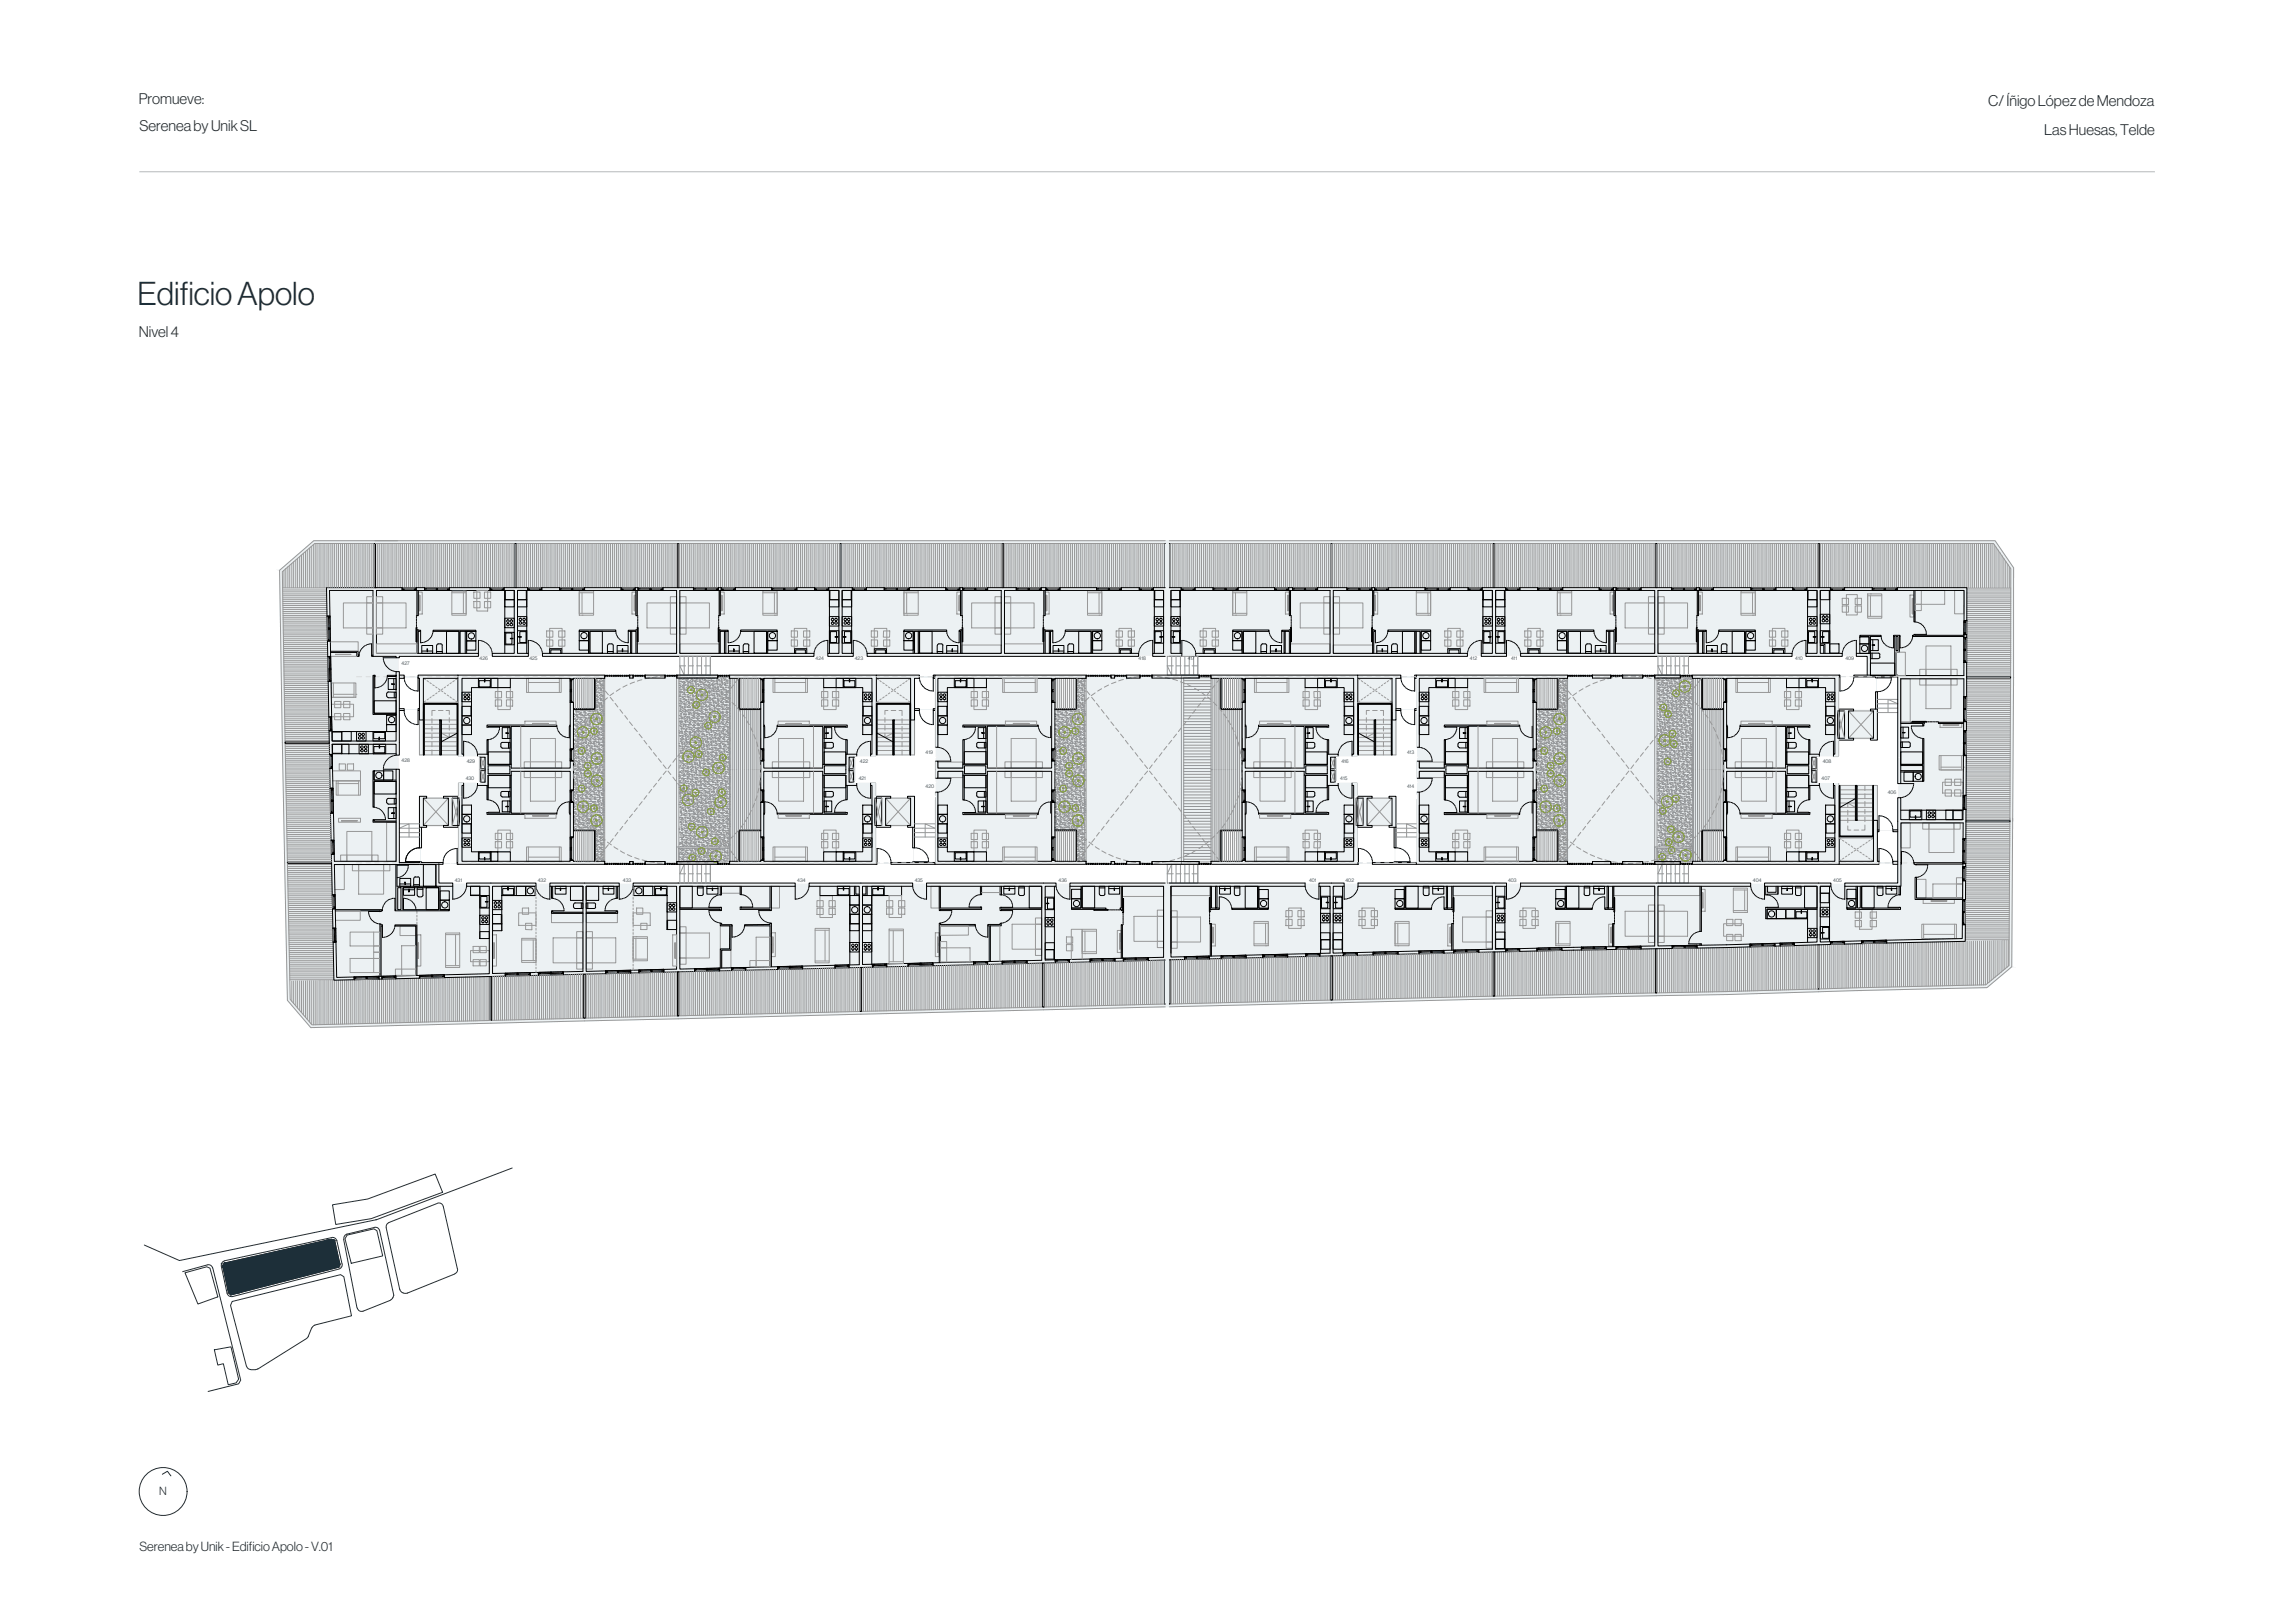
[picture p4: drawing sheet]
<svg xmlns="http://www.w3.org/2000/svg" width="420mm" height="297mm" viewBox="0 0 420 297" stroke-linecap="round" stroke-linejoin="round" font-family="sans-serif">
<defs><g id="words">
<text font-size="5.9" fill="#18303e" x="25.2" y="55.9">Edificio Apolo</text>
<g font-size="2.8" fill="#18303e">
<text x="25.4" y="19">Promueve:</text>
<text x="25.5" y="23.9">Serenea by Unik SL</text>
<text x="364" y="19.4">C/ Íñigo López de Mendoza</text>
<text x="374.2" y="24.7">Las Huesas, Telde</text>
<text x="25.4" y="61.7">Nivel 4</text>
</g>
<text font-size="2.4" fill="#18303e" x="25.5" y="283.9">Serenea by Unik - Edificio Apolo - V.01</text>
<text font-size="2.1" fill="#18303e" x="29.2" y="273.6">N</text>
<g font-size=".9" fill="#18303e">
<text x="73.5" y="121.7">427</text>
<text x="87.8" y="120.8">426</text>
<text x="96.9" y="120.8">425</text>
<text x="149.3" y="120.8">424</text>
<text x="156.5" y="120.8">423</text>
<text x="208.4" y="120.8">418</text>
<text x="217.5" y="120.8">417</text>
<text x="269.1" y="120.8">412</text>
<text x="276.6" y="120.8">411</text>
<text x="328.7" y="120.8">410</text>
<text x="337.9" y="120.8">409</text>
<text x="73.5" y="139.5">428</text>
<text x="85.3" y="142.7">430</text>
<text x="85.5" y="139.6">429</text>
<text x="157.2" y="142.7">421</text>
<text x="157.4" y="139.6">422</text>
<text x="169.5" y="138">419</text>
<text x="245.4" y="142.7">415</text>
<text x="245.6" y="139.6">416</text>
<text x="257.6" y="138">413</text>
<text x="333.5" y="142.7">407</text>
<text x="333.7" y="139.6">408</text>
<text x="169.5" y="144.3">420</text>
<text x="257.6" y="144.3">414</text>
<text x="345.6" y="145.3">406</text>
<text x="83.3" y="161.4">431</text>
<text x="98.5" y="161.4">432</text>
<text x="114" y="161.4">433</text>
<text x="146" y="161.4">434</text>
<text x="167.5" y="161.4">435</text>
<text x="193.8" y="161.4">436</text>
<text x="239.6" y="161.4">401</text>
<text x="246.3" y="161.4">402</text>
<text x="276.1" y="161.4">403</text>
<text x="320.9" y="161.4">404</text>
<text x="335.6" y="161.4">405</text>
</g>
</g></defs>
<!-- layer: 0_MUROS TIPOS -->
<g fill="none" stroke="#18303e" stroke-width=".18">
<path d="M93.8 213.8l-24.9 9.5M33.9 232.9l3.9-1.1 .6 .3 1.5 5.2-3.7 1.4zM38.9 232.1l-.2-.4-.5-.2-4.8 1.2M38.9 232.1l5.2 20.5-.4 .7-5.6 1.4M40.5 231.7l1.1 5M41.1 231.2l19.6-4.4 .6 .2 .9 4.4-.2 .5-19.8 5.1-.4-.4-1-5zM41.1 230.8a.78 .78 0 0 0-.6 .9M41.6 236.7l.3 .5 .7 .1M60.7 226.5l-19.6 4.2M60.7 226.5a.78 .78 0 0 1 1 .6M60.9 220.5l6.4-1.1 12.4-4.5 1.3 3.3-13.1 4.8-6.4 1.1zM61.7 227.1l.9 4.2a.78 .78 0 0 1-.5 .9"/>
<path d="M62 232.3l-19.5 5M62.9 226.8l2.5 12.6M63.5 226l5-1.1 .5 .3 1.1 4.7-5.8 1.3-1.1-4.5zM63.5 225.9a.78 .78 0 0 0-.5 .9M65.4 239.4l.4 .5 .7 .1M68.5 224.6l-5 1.3M68.5 224.6l.6 .1 .4 .5M68.8 223.3l-35.9 7.4-6.5-2.8M68.9 223.2h-.1M69.5 225.2l2.6 11.9-.2 .4M71.5 238l-5 2M71.9 237.5l-.4 .4"/>
<path d="M73.2 236a1.01 1.01 0 0 0 .8 .7M80.1 220.2l-8.9 3.6a.78 .78 0 0 0-.5 .9l2.5 11.3M80.1 220.2l.6 .1 .4 .5 2.6 11.4M83.3 233.2l-8.7 3.5h-.5M83.8 232.2a.78 .78 0 0 1-.5 .9M39.2 247l3.1-.5 1.4 5.9-.5 .7-1.4 .3-.9-3.8-1 .2zM45.2 250.1a.78 .78 0 0 0 .7 .5M45.9 250.7h.9M47.2 250.5l-.4 .1M56.1 245l-8.9 5.6M56.5 244.6l-.4 .3M57.1 243l-.7 1.6"/>
<path d="M57.6 242.5l6.7-1.7-1.4-7.1-.5-.4-19.9 4.9-.3 .7 2.9 11.2M57.7 242.5l-.6 .5"/>
</g>
<!-- layer: 0_TEXTO -->
<g fill="#18303e" stroke="#18303e" stroke-width=".18">
<path d="M59.8 227l.9-.2 .6 .2z"/>
<path d="M40.8 231.9h21.2l-18.2 4.7z"/>
<path d="M59.8 227l2.4 4.2-.9-4.2zM41.1 231.2l18.7-4.2 2.4 4.2z"/>
<path d="M41.1 231.2l21.1 .2v-.2zM41.1 231.2l21.1 .2h-21.3z"/>
<path d="M40.9 231.4l21.2 .2 .1-.2zM40.9 231.4l21.2 .2h-21.3z"/>
<path d="M40.8 231.6l21.2 .3 .1-.3zM40.8 231.6l21.2 .3h-21.2z"/>
<path d="M40.8 231.9l1 4.7h2zM41.8 236.6h2l-1.6 .4z"/>
</g>
<!-- layer: 0_RELLENO MUROS -->
<g fill="#ecf1f3" stroke="#ecf1f3" stroke-width=".18">
<path d="M57.4 99h307.9z"/>
<path d="M52.6 183.1h209.5l-48.6 1.2z"/>
<path d="M57.4 99l311.2 4.9-3.3-4.9zM51.7 103.9l5.7-4.9 311.2 4.9z"/>
<path d="M51.7 103.9l316.9 .5v-.5zM51.2 104.4l.5-.5 316.9 .5z"/>
<path d="M51.2 104.4l317.1 72.5 .3-72.5zM51.2 104.4l317.1 72.5h-315.8z"/>
<path d="M52.5 176.9l311.3 3.8 4.5-3.8zM52.5 176.9l311.3 3.8h-311.2z"/>
<path d="M52.6 180.7l250.6 1.5 60.6-1.5zM52.6 180.7l250.6 1.5h-250.6z"/>
<path d="M52.6 182.2l228.3 .5 22.3-.5zM52.6 182.2l228.3 .5h-228.3z"/>
<path d="M52.6 182.7l209.5 .4 18.8-.4zM52.6 182.7l209.5 .4h-209.5z"/>
<path d="M52.6 183.1l1 1.2h159.9zM53.6 184.3h159.9l-156.6 3.8z"/>
</g>
<!-- layer: Serenea_ANTEPROYECTO 2026 04 26|0_TRAMAS PAVIMENTOS -->
<g fill="none" stroke="#fff" stroke-width=".18">
<path d="M73.1 138.2h10.7h-10.7M73.1 138.6h14.6h-14.6M73.1 120.1h268.7M73.1 123.6h268.7M171.2 138.2h-10.8h10.8M171.2 138.6h-14.6h14.6M259.3 138.2h-10.7h10.7M259.3 138.6h-14.6h14.6M332.8 138.6h3.9M336.7 138.6h10.7h-10.7M336.7 135.5h7M343.7 135.5h3.7h-3.7"/>
<path d="M343.7 123.9h3.7M73.1 157.8h3.7h-3.7M76.8 145.7h-3.7h10.7M80.3 158.2h267.1M160.4 145.7h10.8h-3.8M171.2 157.8h-3.8h3.8M248.6 145.7h10.7h-3.7M259.3 157.8h-3.7h3.7M332.8 143.2h14.6h-14.6M336.7 143.7h10.7h-10.7M80.3 161.6h267.1"/>
</g>
<g fill="#fff" stroke="#fff" stroke-width=".18">
<path d="M73.1 120.1l268.7 3.5v-3.5zM73.1 120.1l268.7 3.5h-268.7z"/>
<path d="M80.3 158.2l267.1 3.4v-3.4zM80.3 158.2l267.1 3.4h-267.1z"/>
<path d="M167.4 124.1h3.8l-3.8 5.6zM171.2 124.1l-3.8 5.6h3.8z"/>
<path d="M167.4 130h3.8l-3.8 8.2zM171.2 130l-3.8 8.2h3.8z"/>
<path d="M160.4 138.2h10.8l-10.8 .4zM160.4 138.6h10.8v-.4z"/>
<path d="M156.6 138.6h14.6l-14.6 4.6zM156.6 143.2h14.6v-4.6z"/>
<path d="M160.4 143.2h10.8l-10.8 2.5zM160.4 145.7h10.8v-2.5z"/>
<path d="M167.4 145.7h3.8l-3.8 12.1zM171.2 145.7l-3.8 12.1h3.8z"/>
<path d="M160.4 151.4h6.7l-6.7 6.4zM160.4 157.8h6.7v-6.4z"/>
<path d="M255.6 124.1h3.7l-3.7 5.6zM259.3 124.1l-3.7 5.6h3.7z"/>
<path d="M255.6 130h3.7l-3.7 8.2zM259.3 130l-3.7 8.2h3.7z"/>
<path d="M248.6 138.2h10.7l-10.7 .4zM248.6 138.6h10.7v-.4z"/>
<path d="M244.7 138.6h14.6l-14.6 4.6zM244.7 143.2h14.6v-4.6z"/>
<path d="M248.6 143.2h10.7l-10.7 2.5zM248.6 145.7h10.7v-2.5z"/>
<path d="M255.6 145.7h3.7l-3.7 12.1zM259.3 145.7l-3.7 12.1h3.7z"/>
<path d="M248.6 151.4h6.6l-6.6 6.4zM248.6 157.8h6.6v-6.4z"/>
<path d="M343.7 123.9l3.7 11.6v-11.6zM343.7 123.9l3.7 11.6h-3.7z"/>
<path d="M336.7 135.5l10.7 3.1v-3.1zM336.7 135.5l10.7 3.1h-10.7z"/>
<path d="M332.8 138.6l14.6 4.6v-4.6zM332.8 138.6l14.6 4.6h-14.6z"/>
<path d="M336.7 143.2l10.7 .5v-.5zM336.7 143.2l10.7 .5h-10.7z"/>
<path d="M343.7 143.7l3.7 8.2v-8.2zM343.7 143.7l3.7 8.2h-3.7z"/>
<path d="M336.7 123.9l6.7 5.9v-5.9zM336.7 123.9l6.7 5.9h-6.7z"/>
<path d="M343.7 152.2l3.7 5.4v-5.4zM343.7 152.2l3.7 5.4h-3.7z"/>
<path d="M73.1 124.1l3.7 5.6v-5.6zM73.1 124.1l3.7 5.6h-3.7z"/>
<path d="M73.1 130l3.7 8.2v-8.2zM73.1 130l3.7 8.2h-3.7z"/>
<path d="M73.1 138.2l10.7 .4v-.4zM73.1 138.2l10.7 .4h-10.7z"/>
<path d="M73.1 138.6l14.6 4.6v-4.6zM73.1 138.6l14.6 4.6h-14.6z"/>
<path d="M73.1 143.2l10.7 2.5v-2.5zM73.1 143.2l10.7 2.5h-10.7z"/>
<path d="M73.1 145.7l3.7 12.1v-12.1zM73.1 145.7l3.7 12.1h-3.7z"/>
<path d="M77.2 151.4l6.6 6.4v-6.4zM77.2 151.4l6.6 6.4h-6.6z"/>
</g>
<g fill="none" stroke="#779e00" stroke-width=".18">
<circle cx="106.5" cy="137.4" r=".61"/>
<circle cx="106.5" cy="137.4" r=".06"/>
<circle cx="106.7" cy="134" r="1.04"/>
<circle cx="106.7" cy="134" r=".15"/>
<circle cx="106.8" cy="126.5" r="1.04"/>
<circle cx="106.8" cy="126.5" r=".15"/>
<circle cx="108" cy="128.1" r=".61"/>
<circle cx="108" cy="128.1" r=".06"/>
<circle cx="108.2" cy="125" r=".61"/>
<circle cx="108.2" cy="125" r=".06"/>
<circle cx="108.7" cy="133.8" r=".61"/>
<circle cx="108.7" cy="133.8" r=".06"/>
<circle cx="109.2" cy="131.6" r="1.04"/>
<circle cx="109.2" cy="131.6" r=".15"/>
<circle cx="109.3" cy="138.8" r="1.04"/>
<circle cx="109.3" cy="138.8" r=".15"/>
<circle cx="194.6" cy="137.4" r=".61"/>
<circle cx="194.6" cy="137.4" r=".06"/>
<circle cx="194.9" cy="134" r="1.04"/>
<circle cx="194.9" cy="134" r=".15"/>
<circle cx="194.9" cy="126.5" r="1.04"/>
<circle cx="194.9" cy="126.5" r=".15"/>
<circle cx="196.1" cy="128.1" r=".61"/>
<circle cx="196.1" cy="128.1" r=".06"/>
<circle cx="196.4" cy="125" r=".61"/>
<circle cx="196.4" cy="125" r=".06"/>
<circle cx="196.9" cy="133.8" r=".61"/>
<circle cx="196.9" cy="133.8" r=".06"/>
<circle cx="197.3" cy="131.6" r="1.04"/>
<circle cx="197.3" cy="131.6" r=".15"/>
<circle cx="197.4" cy="138.8" r="1.04"/>
<circle cx="197.4" cy="138.8" r=".15"/>
<circle cx="282.7" cy="137.4" r=".61"/>
<circle cx="282.7" cy="137.4" r=".06"/>
<circle cx="283" cy="134" r="1.04"/>
<circle cx="283" cy="134" r=".15"/>
<circle cx="283.1" cy="126.5" r="1.04"/>
<circle cx="283.1" cy="126.5" r=".15"/>
<circle cx="284.2" cy="128.1" r=".61"/>
<circle cx="284.2" cy="128.1" r=".06"/>
<circle cx="284.5" cy="125" r=".61"/>
<circle cx="284.5" cy="125" r=".06"/>
<circle cx="285" cy="133.8" r=".61"/>
<circle cx="285" cy="133.8" r=".06"/>
<circle cx="285.5" cy="131.6" r="1.04"/>
<circle cx="285.5" cy="131.6" r=".15"/>
<circle cx="285.6" cy="138.8" r="1.04"/>
<circle cx="285.6" cy="138.8" r=".15"/>
<circle cx="106.5" cy="144.3" r=".61"/>
<circle cx="106.5" cy="144.3" r=".06"/>
<circle cx="106.7" cy="147.7" r="1.04"/>
<circle cx="106.7" cy="147.7" r=".15"/>
<circle cx="106.8" cy="155.2" r="1.04"/>
<circle cx="106.8" cy="155.2" r=".15"/>
<circle cx="107.6" cy="140.1" r=".61"/>
<circle cx="107.6" cy="141.6" r=".61"/>
<circle cx="107.6" cy="140.1" r=".06"/>
<circle cx="107.6" cy="141.6" r=".06"/>
<circle cx="108" cy="153.6" r=".61"/>
<circle cx="108" cy="153.6" r=".06"/>
<circle cx="108.2" cy="156.7" r=".61"/>
<circle cx="108.2" cy="156.7" r=".06"/>
<circle cx="108.7" cy="147.9" r=".61"/>
<circle cx="108.7" cy="147.9" r=".06"/>
<circle cx="109.2" cy="150.2" r="1.04"/>
<circle cx="109.2" cy="150.2" r=".15"/>
<circle cx="109.3" cy="142.9" r="1.04"/>
<circle cx="109.3" cy="142.9" r=".15"/>
<circle cx="194.6" cy="144.3" r=".61"/>
<circle cx="194.6" cy="144.3" r=".06"/>
<circle cx="194.9" cy="147.7" r="1.04"/>
<circle cx="194.9" cy="147.7" r=".15"/>
<circle cx="194.9" cy="155.2" r="1.04"/>
<circle cx="194.9" cy="155.2" r=".15"/>
<circle cx="195.7" cy="141.6" r=".61"/>
<circle cx="195.7" cy="140.1" r=".61"/>
<circle cx="195.7" cy="141.6" r=".06"/>
<circle cx="195.7" cy="140.1" r=".06"/>
<circle cx="196.1" cy="153.6" r=".61"/>
<circle cx="196.1" cy="153.6" r=".06"/>
<circle cx="196.4" cy="156.7" r=".61"/>
<circle cx="196.4" cy="156.7" r=".06"/>
<circle cx="196.9" cy="147.9" r=".61"/>
<circle cx="196.9" cy="147.9" r=".06"/>
<circle cx="197.3" cy="150.2" r="1.04"/>
<circle cx="197.3" cy="150.2" r=".15"/>
<circle cx="197.4" cy="142.9" r="1.04"/>
<circle cx="197.4" cy="142.9" r=".15"/>
<circle cx="282.7" cy="144.3" r=".61"/>
<circle cx="282.7" cy="144.3" r=".06"/>
<circle cx="283" cy="147.7" r="1.04"/>
<circle cx="283" cy="147.7" r=".15"/>
<circle cx="283.1" cy="155.2" r="1.04"/>
<circle cx="283.1" cy="155.2" r=".15"/>
<circle cx="283.9" cy="140.1" r=".61"/>
<circle cx="283.9" cy="141.6" r=".61"/>
<circle cx="283.9" cy="140.1" r=".06"/>
<circle cx="283.9" cy="141.6" r=".06"/>
<circle cx="284.2" cy="153.6" r=".61"/>
<circle cx="284.2" cy="153.6" r=".06"/>
<circle cx="284.5" cy="156.7" r=".61"/>
<circle cx="284.5" cy="156.7" r=".06"/>
<circle cx="285" cy="147.9" r=".61"/>
<circle cx="285" cy="147.9" r=".06"/>
<circle cx="285.5" cy="150.2" r="1.04"/>
<circle cx="285.5" cy="150.2" r=".15"/>
<circle cx="285.6" cy="142.9" r="1.04"/>
<circle cx="285.6" cy="142.9" r=".15"/>
</g>
<g fill="none" stroke="#939598" stroke-width=".18">
<path d="M105 125.7h.1M105 130.7h.1M105 133.4h.1M105 138.4h.1M105 135.3h.1M105 136.2h.1M105 137.1h.1M105 138.1h.1M105 139h.1M105 139.9h.1M105 128.3h.1M105 132.7h.1"/>
<path d="M105 139.3h.1M105 136.8h.1M105 128.4h.1M105 131.1h.1M105 136.1h.1M105 127h.1M105 127.9h.1M105 128.8h.1M105 129.8h.1M105 131.6h.1M105 132.5h.1M105 133.5h.1"/>
<path d="M105 134.4h.1M105 126.2h.1M105 137.4h.1M105 139.5h.1M105 137.5h.1M105 137.6h.1M105 138h.1M105.1 126.2h.1M105.1 133.8h.1M105.1 138.8h.1M105.1 124.2h.1M105.1 125.2h.1"/>
<path d="M105.1 126.1h.1M105.1 126.4h.1M105.1 130.8h.1M105.1 137.5h.1M105.1 138.3h.1M105.1 138.4h.1M105.1 139.1h.1M105.1 139.2h.1M105.1 128.9h.1M105.1 136.6h.1M105.1 139.3h.1M105.1 134.5h.1"/>
<path d="M105.1 136.3h.1M105.1 138.2h.1M105.1 140h.1M105.1 124.4h.1M105.1 128.8h.1M105.1 135.4h.1M105.1 135.5h.1M105.1 139.6h.1M105.2 126.6h.1M105.2 129.4h.1M105.2 131.6h.1M105.2 134.3h.1"/>
<path d="M105.2 125.3h.1M105.2 127.1h.1M105.2 128.9h.1M105.2 130.8h.1M105.2 132.6h.1M105.2 126.9h.1M105.2 133.4h.1M105.2 124.4h.1M105.2 137h.1M105.2 131.4h.1M105.2 133.5h.1M105.2 138h.1"/>
<path d="M105.2 124.5h.1M105.2 132.1h.1M105.2 134.8h.1M105.2 137.5h.1M105.2 139.7h.1M105.2 124.9h.1M105.2 136h.1M105.3 124.8h.1M105.3 127.5h.1M105.3 129.8h.1M105.3 132.5h.1M105.3 138.3h.1"/>
<path d="M105.3 139.2h.1M105.3 129.5h.1M105.3 129.6h.1M105.3 134.1h.1M105.3 125.7h.1M105.3 126.1h.1M105.3 126.5h.1M105.3 135.2h.1M105.3 129.1h.1M105.3 130h.1M105.3 130.9h.1M105.3 131.9h.1"/>
<path d="M105.3 132.8h.1M105.3 133.7h.1M105.3 134.6h.1M105.3 135.5h.1M105.3 136.5h.1M105.3 137.4h.1M105.3 138.6h.1M105.3 126.9h.1M105.3 127.3h.1M105.4 125.3h.1M105.4 130.3h.1M105.4 133h.1"/>
<path d="M105.4 135.7h.1M105.4 138h.1M105.4 124.5h.1M105.4 125.4h.1M105.4 126.3h.1M105.4 127.2h.1M105.4 128.2h.1M105.4 125.5h.1M105.4 127.7h.1M105.4 132.1h.1M105.4 136.7h.1M105.4 138.8h.1"/>
<path d="M105.4 128h.1M105.4 128.5h.1M105.4 130.7h.1M105.4 137.5h.1M105.4 139.3h.1M105.4 125.7h.1M105.4 130.1h.1M105.4 136.8h.1M105.4 128.8h.1M105.4 129.2h.1M105.4 129.3h.1M105.5 125.8h.1"/>
<path d="M105.5 133.5h.1M105.5 138.4h.1M105.5 128.3h.1M105.5 130.1h.1M105.5 131.9h.1M105.5 133.8h.1M105.5 135.6h.1M105.5 128.2h.1M105.5 134.7h.1M105.5 134.9h.1M105.5 139.3h.1M105.5 129.7h.1"/>
<path d="M105.5 130h.1M105.5 128.5h.1M105.5 136.2h.1M105.5 138.9h.1M105.5 124.6h.1M105.5 126.4h.1M105.5 132.7h.1M105.5 130.5h.1M105.5 130.8h.1M105.5 130.9h.1M105.5 131.2h.1M105.5 126.2h.1"/>
<path d="M105.5 128.9h.1M105.5 133.9h.1M105.5 132.9h.1M105.5 137.3h.1M105.5 131.6h.1M105.5 131.7h.1M105.5 132h.1M105.6 136.6h.1M105.6 124.2h.1M105.6 130.9h.1M105.6 135.4h.1M105.6 132.4h.1"/>
<path d="M105.6 132.5h.1M105.6 132.8h.1M105.6 133.2h.1M105.6 133.3h.1M105.6 126.7h.1M105.6 131.6h.1M105.6 134.4h.1M105.6 137.1h.1M105.6 139.3h.1M105.6 132.1h.1M105.6 133h.1M105.6 133.9h.1"/>
<path d="M105.6 134.9h.1M105.6 135.8h.1M105.6 136.7h.1M105.6 137.6h.1M105.6 138.5h.1M105.6 139.5h.1M105.6 128.8h.1M105.6 128.9h.1M105.6 133.4h.1M105.6 139.9h.1M105.6 133.6h.1M105.6 134h.1"/>
<path d="M105.6 134.1h.1M105.7 124.4h.1M105.7 127.2h.1M105.7 129.4h.1M105.7 132.1h.1M105.7 124.7h.1M105.7 125.6h.1M105.7 126.6h.1M105.7 127.5h.1M105.7 128.4h.1M105.7 129.3h.1M105.7 130.2h.1"/>
<path d="M105.7 131.2h.1M105.7 126.9h.1M105.7 138h.1M105.7 134.4h.1M105.7 134.8h.1M105.7 134.9h.1M105.7 135.2h.1M105.7 139.8h.1M105.7 124.9h.1M105.7 127h.1M105.7 131.4h.1M105.7 138.1h.1"/>
<path d="M105.7 135.6h.1M105.7 135.7h.1M105.7 129.9h.1M105.7 132.6h.1M105.7 135.3h.1M105.7 137.6h.1M105.7 131.3h.1M105.7 133.1h.1M105.7 136.8h.1M105.7 138.6h.1M105.7 125h.1M105.7 136h.1"/>
<path d="M105.7 136.1h.1M105.7 136.4h.1M105.7 136.5h.1M105.7 137.2h.1M105.8 127.6h.1M105.8 130.3h.1M105.8 125.7h.1M105.8 129.4h.1M105.8 127.5h.1M105.8 134.1h.1M105.8 137.2h.1M105.8 137.6h.1"/>
<path d="M105.8 138h.1M105.8 125.4h.1M105.8 133h.1M105.8 132.1h.1M105.8 134.2h.1M105.8 138.6h.1M105.8 138.4h.1M105.8 138.8h.1M105.9 128.1h.1M105.9 130.8h.1M105.9 135.7h.1M105.9 138.5h.1"/>
<path d="M105.9 125.5h.1M105.9 130.1h.1M105.9 132.2h.1M105.9 136.6h.1M105.9 139.2h.1M105.9 139.6h.1M105.9 140h.1M105.9 125.8h.1M105.9 128.6h.1M105.9 133.5h.1M105.9 135.1h.1M105.9 136h.1"/>
<path d="M105.9 136.9h.1M105.9 137.9h.1M105.9 138.8h.1M105.9 139.7h.1M105.9 130.2h.1M105.9 134.7h.1M106 131.3h.1M106 136.2h.1M106 138.9h.1M106 125.9h.1M106 126.8h.1M106 127.7h.1"/>
<path d="M106 128.6h.1M106 129.6h.1M106 130.5h.1M106 131.4h.1M106 132.3h.1M106 133.3h.1M106 134.2h.1M106 128.1h.1M106 128.3h.1M106 132.7h.1M106 139.3h.1M106 124.2h.1"/>
<path d="M106 124.5h.1M106 126.3h.1M106 134h.1M106 136.7h.1M106 125h.1M106 126.2h.1M106 137.3h.1M106 139.4h.1M106 124.9h.1M106 125.3h.1M106 126.7h.1M106 129h.1"/>
<path d="M106 131.7h.1M106 134.3h.1M106 136.1h.1M106 138h.1M106 139.8h.1M106 130.8h.1M106 137.4h.1M106 125.7h.1M106 125.8h.1M106 126.1h.1M106.1 134.4h.1M106.1 125h.1"/>
<path d="M106.1 126.9h.1M106.1 128.7h.1M106.1 130.6h.1M106.1 132.4h.1M106.1 124.4h.1M106.1 128.8h.1M106.1 135.3h.1M106.1 135.5h.1M106.1 139.9h.1M106.1 126.5h.1M106.1 126.6h.1M106.1 127.3h.1"/>
<path d="M106.1 127.4h.1M106.1 124.5h.1M106.1 129.5h.1M106.1 132.2h.1M106.1 134.9h.1M106.1 137.1h.1M106.1 126.8h.1M106.1 133.4h.1M106.1 127.7h.1M106.1 128.1h.1M106.1 128.2h.1M106.2 125h.1"/>
<path d="M106.2 127.2h.1M106.2 129.9h.1M106.2 131.4h.1M106.2 133.5h.1M106.2 138h.1M106.2 128.5h.1M106.2 128.9h.1M106.2 129.3h.1M106.2 132.7h.1M106.2 137.6h.1M106.2 137.1h.1M106.2 138.1h.1"/>
<path d="M106.2 139h.1M106.2 139.9h.1M106.2 124.9h.1M106.2 131.6h.1M106.2 136h.1M106.2 129.7h.1M106.2 130.1h.1M106.3 127.7h.1M106.3 130.4h.1M106.3 133.1h.1M106.3 135.4h.1M106.3 138.1h.1"/>
<path d="M106.3 128.9h.1M106.3 129.8h.1M106.3 130.7h.1M106.3 131.6h.1M106.3 132.6h.1M106.3 133.5h.1M106.3 134.4h.1M106.3 135.3h.1M106.3 136.3h.1M106.3 129.4h.1M106.3 129.6h.1M106.3 134h.1"/>
<path d="M106.3 130.5h.1M106.3 130.9h.1M106.3 131.3h.1M106.3 125.4h.1M106.3 128.1h.1M106.3 124.3h.1M106.3 125.2h.1M106.3 126.1h.1M106.3 127h.1M106.3 128h.1M106.3 127.5h.1M106.3 138.6h.1"/>
<path d="M106.3 131.7h.1M106.3 132.1h.1M106.3 130.8h.1M106.3 135.8h.1M106.3 138.5h.1M106.3 137.3h.1M106.3 139.1h.1M106.3 125.5h.1M106.3 127.6h.1M106.3 136.6h.1M106.3 138.8h.1M106.3 132.4h.1"/>
<path d="M106.3 132.8h.1M106.3 132.9h.1M106.3 133.3h.1M106.4 125.9h.1M106.4 133.6h.1M106.4 136.3h.1M106.4 128h.1M106.4 129.9h.1M106.4 131.7h.1M106.4 125.6h.1M106.4 130.1h.1M106.4 136.8h.1"/>
<path d="M106.4 133.7h.1M106.4 134.1h.1M106.4 126.4h.1M106.4 128.6h.1M106.4 131.3h.1M106.4 139h.1M106.4 124.4h.1M106.4 126.2h.1M106.4 128.1h.1M106.4 134.7h.1M106.4 134.8h.1M106.4 139.3h.1"/>
<path d="M106.4 134.4h.1M106.4 134.5h.1M106.4 134.9h.1M106.5 129.1h.1M106.5 134h.1M106.5 126.1h.1M106.5 132.7h.1M106.5 135.2h.1M106.5 135.3h.1M106.5 135.6h.1M106.5 136h.1M106.5 136.1h.1"/>
<path d="M106.5 131.8h.1M106.5 134.5h.1M106.5 136.8h.1M106.5 139.5h.1M106.5 139.3h.1M106.5 130.8h.1M106.5 132.8h.1M106.5 137.3h.1M106.5 136.4h.1M106.5 136.9h.1M106.6 124.6h.1M106.6 126.8h.1"/>
<path d="M106.6 129.5h.1M106.6 137.2h.1M106.6 131h.1M106.6 131.9h.1M106.6 132.8h.1M106.6 133.7h.1M106.6 134.6h.1M106.6 135.5h.1M106.6 136.5h.1M106.6 137.4h.1M106.6 138.3h.1M106.6 124.2h.1"/>
<path d="M106.6 130.9h.1M106.6 135.3h.1M106.6 137.6h.1M106.6 137.7h.1M106.6 138h.1M106.6 132.2h.1M106.6 139.9h.1M106.6 124.5h.1M106.6 125.4h.1M106.6 126.4h.1M106.6 127.3h.1M106.6 128.2h.1"/>
<path d="M106.6 129.1h.1M106.6 130h.1M106.6 128.8h.1M106.6 128.9h.1M106.6 133.3h.1M106.6 138.4h.1M106.6 138.5h.1M106.6 138.8h.1M106.6 132.7h.1M106.6 134.9h.1M106.6 139.2h.1M106.6 139.3h.1"/>
<path d="M106.6 139.6h.1M106.6 140h.1M106.7 125h.1M106.7 127.7h.1M106.7 131h.1M106.7 132.9h.1M106.7 134.7h.1M106.7 136.6h.1M106.7 124.8h.1M106.7 126.9h.1M106.7 131.4h.1M106.7 138.1h.1"/>
<path d="M106.7 130.5h.1M106.7 135.4h.1M106.7 125.5h.1M106.7 127.4h.1M106.7 129.2h.1M106.7 129.4h.1M106.7 136h.1M106.7 136.1h.1M106.7 124.1h.1M106.8 125.5h.1M106.8 128.2h.1M106.8 133.2h.1"/>
<path d="M106.8 135.9h.1M106.8 127.5h.1M106.8 134h.1M106.8 124.5h.1M106.8 124.6h.1M106.8 125h.1M106.8 125.3h.1M106.8 125.9h.1M106.8 130.9h.1M106.8 138.6h.1M106.8 132h.1M106.8 134.1h.1"/>
<path d="M106.8 125.4h.1M106.8 125.8h.1M106.8 126.1h.1M106.8 126.2h.1M106.8 128.7h.1M106.8 133.6h.1M106.8 136.3h.1M106.8 139.1h.1M106.8 133h.1M106.8 134.9h.1M106.8 135.8h.1M106.8 136.7h.1"/>
<path d="M106.8 137.7h.1M106.8 138.5h.1M106.8 139.5h.1M106.8 130.1h.1M106.8 132.2h.1M106.8 136.6h.1M106.8 126.9h.1M106.8 127h.1M106.8 127.3h.1M106.9 131.4h.1M106.9 134.1h.1M106.9 125.7h.1"/>
<path d="M106.9 126.6h.1M106.9 127.5h.1M106.9 128.4h.1M106.9 129.4h.1M106.9 130.3h.1M106.9 131.2h.1M106.9 132.1h.1M106.9 130.2h.1M106.9 134.6h.1M106.9 127.7h.1M106.9 127.8h.1M106.9 128.1h.1"/>
<path d="M106.9 124.1h.1M106.9 126.4h.1M106.9 129.1h.1M106.9 136.8h.1M106.9 124.7h.1M106.9 128.3h.1M106.9 132.7h.1M106.9 139.2h.1M106.9 128.5h.1M106.9 128.6h.1M106.9 128.9h.1M107 131.9h.1"/>
<path d="M107 139.5h.1M107 132.2h.1M107 134.1h.1M107 135.9h.1M107 137.7h.1M107 139.6h.1M107 126.1h.1M107 137.3h.1M107 139.4h.1M107 129.3h.1M107 129.4h.1M107 129.7h.1"/>
<path d="M107 130.1h.1M107 130.2h.1M107 126.9h.1M107 129.6h.1M107 132.3h.1M107 134.6h.1M107 124.8h.1M107 126.7h.1M107 128.5h.1M107 130.4h.1M107 124.1h.1M107 126.3h.1"/>
<path d="M107 130.7h.1M107 137.4h.1M107 130.5h.1M107 130.9h.1M107 131h.1M107.1 124.6h.1M107.1 127.3h.1M107.1 140h.1M107.1 124.3h.1M107.1 128.8h.1M107.1 135.3h.1M107.1 135.5h.1"/>
<path d="M107.1 139.9h.1M107.1 131.3h.1M107.1 131.7h.1M107.1 131.8h.1M107.1 132.1h.1M107.1 130h.1M107.1 135h.1M107.1 137.7h.1M107.1 126.8h.1M107.1 133.3h.1M107.1 132.5h.1M107.1 132.6h.1"/>
<path d="M107.1 132.9h.1M107.1 125.1h.1M107.1 127.8h.1M107.1 130.5h.1M107.1 132.8h.1M107.1 136h.1M107.1 136.9h.1M107.1 137.9h.1M107.1 138.8h.1M107.1 139.7h.1M107.1 133.5h.1M107.1 133.7h.1"/>
<path d="M107.1 134.1h.1M107.2 125.5h.1M107.2 138.2h.1M107.2 127.7h.1M107.2 128.7h.1M107.2 129.6h.1M107.2 130.5h.1M107.2 131.4h.1M107.2 132.4h.1M107.2 133.3h.1M107.2 134.2h.1M107.2 135.1h.1"/>
<path d="M107.2 124.8h.1M107.2 131.5h.1M107.2 136h.1M107.2 134.1h.1M107.2 134.5h.1M107.2 134.9h.1M107.2 128.3h.1M107.2 133.2h.1M107.2 138.7h.1M107.2 125h.1M107.2 125.9h.1M107.2 126.8h.1"/>
<path d="M107.2 129.4h.1M107.2 129.5h.1M107.2 134h.1M107.2 135.3h.1M107.2 135.7h.1M107.2 136.1h.1M107.3 126h.1M107.3 131h.1M107.3 133.7h.1M107.3 135.2h.1M107.3 137.1h.1M107.3 138.9h.1"/>
<path d="M107.3 127.5h.1M107.3 138.6h.1M107.3 136.5h.1M107.3 136.8h.1M107.3 128.7h.1M107.3 136.4h.1M107.3 127.8h.1M107.3 129.7h.1M107.3 131.5h.1M107.3 133.4h.1M107.3 125.5h.1M107.3 127.6h.1"/>
<path d="M107.3 132h.1M107.3 136.6h.1M107.3 138.7h.1M107.3 137.2h.1M107.3 137.3h.1M107.3 137.7h.1M107.4 126.5h.1M107.4 131.4h.1M107.4 134.1h.1M107.4 139.1h.1M107.4 124.1h.1M107.4 125.6h.1"/>
<path d="M107.4 130h.1M107.4 136.7h.1M107.4 138h.1M107.4 138.1h.1M107.4 138.5h.1M107.4 138.8h.1M107.4 138.9h.1M107.4 129.2h.1M107.4 131.9h.1M107.4 136.8h.1M107.4 128.1h.1M107.4 134.6h.1"/>
<path d="M107.4 134.8h.1M107.4 139.2h.1M107.4 139.3h.1M107.4 139.6h.1M107.4 139.7h.1M107.4 124.2h.1M107.4 126.9h.1M107.4 139.9h.1M107.4 126.1h.1M107.4 132.7h.1M107.5 129.7h.1M107.5 137.3h.1"/>
<path d="M107.5 129.8h.1M107.5 130.8h.1M107.5 131.6h.1M107.5 132.6h.1M107.5 133.5h.1M107.5 134.4h.1M107.5 135.3h.1M107.5 136.3h.1M107.5 137.2h.1M107.5 138.1h.1M107.5 130.7h.1M107.5 132.8h.1"/>
<path d="M107.5 124.2h.1M107.5 124.7h.1M107.5 127.4h.1M107.5 130.1h.1M107.5 132.4h.1M107.5 135.1h.1M107.5 124.3h.1M107.5 125.2h.1M107.5 126.1h.1M107.5 127.1h.1M107.5 128h.1M107.5 128.9h.1"/>
<path d="M107.5 124.1h.1M107.5 124.6h.1M107.5 125h.1M107.6 125.1h.1M107.6 137.8h.1M107.6 138.2h.1M107.6 128.7h.1M107.6 128.8h.1M107.6 133.3h.1M107.6 139.9h.1M107.6 125.4h.1M107.6 125.8h.1"/>
<path d="M107.6 126.2h.1M107.6 127.9h.1M107.6 132.8h.1M107.6 135.5h.1M107.6 129h.1M107.6 130.8h.1M107.6 132.7h.1M107.6 134.5h.1M107.6 136.3h.1M107.6 126.8h.1M107.6 137.9h.1M107.6 140h.1"/>
<path d="M107.6 126.6h.1M107.6 127h.1M107.7 125.6h.1M107.7 128.3h.1M107.7 130.6h.1M107.7 133.3h.1M107.7 125.3h.1M107.7 127.2h.1M107.7 124.8h.1M107.7 126.9h.1M107.7 131.3h.1M107.7 135.9h.1"/>
<path d="M107.7 138h.1M107.7 127.4h.1M107.7 127.7h.1M107.7 128.2h.1M107.7 136h.1M107.7 125h.1M107.7 129.4h.1M107.7 136.1h.1M107.7 128.6h.1M107.7 128.9h.1M107.7 129h.1M107.7 126.1h.1"/>
<path d="M107.7 131h.1M107.7 133.8h.1M107.7 136.5h.1M107.7 138.7h.1M107.7 134h.1M107.7 129.7h.1M107.7 129.8h.1M107.7 130.2h.1M107.8 128.8h.1M107.8 131.5h.1M107.8 132.8h.1M107.8 133.8h.1"/>
<path d="M107.8 134.6h.1M107.8 135.6h.1M107.8 136.5h.1M107.8 137.4h.1M107.8 138.3h.1M107.8 139.3h.1M107.8 132h.1M107.8 134.1h.1M107.8 138.5h.1M107.8 130.5h.1M107.8 130.6h.1M107.8 130.9h.1"/>
<path d="M107.8 126.5h.1M107.8 134.2h.1M107.8 139.2h.1M107.8 124.5h.1M107.8 125.5h.1M107.8 126.4h.1M107.8 127.3h.1M107.8 128.2h.1M107.8 129.1h.1M107.8 130.1h.1M107.8 131h.1M107.8 131.9h.1"/>
<path d="M107.8 125.4h.1M107.8 130h.1M107.8 132.2h.1M107.8 136.6h.1M107.8 131.3h.1M107.8 131.4h.1M107.8 131.7h.1M107.9 124.3h.1M107.9 129.2h.1M107.9 136.9h.1M107.9 139.6h.1M107.9 130.2h.1"/>
<path d="M107.9 134.6h.1M107.9 132.1h.1M107.9 132.2h.1M107.9 132.5h.1M107.9 132.9h.1M107.9 133h.1M107.9 127h.1M107.9 129.7h.1M107.9 132h.1M107.9 134.7h.1M107.9 133.8h.1M107.9 135.7h.1"/>
<path d="M107.9 137.5h.1M107.9 139.3h.1M107.9 128h.1M107.9 128.2h.1M107.9 132.6h.1M107.9 139.2h.1M107.9 133.3h.1M107.9 133.7h.1M107.9 124.7h.1M107.9 132.4h.1M107.9 137.4h.1M107.9 124.6h.1"/>
<path d="M107.9 126.5h.1M107.9 128.3h.1M107.9 126.1h.1M107.9 137.2h.1M107.9 134.1h.1M107.9 134.5h.1M107.9 134.9h.1M108 127.5h.1M108 135.2h.1M108 137.9h.1M108 126.2h.1M108 130.7h.1"/>
<path d="M108 137.4h.1M108 135.3h.1M108 135.4h.1M108 135.7h.1M108 125.2h.1M108 127.9h.1M108 130.2h.1M108 132.9h.1M108 124.3h.1M108 128.7h.1M108 139.9h.1M108 136.1h.1"/>
<path d="M108 136.2h.1M108 136.5h.1M108 136.9h.1M108.1 135.6h.1M108.1 135.8h.1M108.1 136.7h.1M108.1 137.7h.1M108.1 138.6h.1M108.1 139.5h.1M108.1 126.7h.1M108.1 133.3h.1M108.1 136.9h.1"/>
<path d="M108.1 137.3h.1M108.1 125.7h.1M108.1 130.6h.1M108.1 136h.1M108.1 138.3h.1M108.1 126.6h.1M108.1 127.5h.1M108.1 128.5h.1M108.1 129.4h.1M108.1 130.3h.1M108.1 131.2h.1M108.1 132.2h.1"/>
<path d="M108.1 133h.1M108.1 134h.1M108.1 134.9h.1M108.1 131.3h.1M108.1 133.4h.1M108.1 137.9h.1M108.1 138.1h.1M108.1 138.5h.1M108.1 138.9h.1M108.2 128.4h.1M108.2 131.1h.1M108.2 124.7h.1"/>
<path d="M108.2 125.7h.1M108.2 124.8h.1M108.2 131.5h.1M108.2 135.9h.1M108.2 139.3h.1M108.2 139.7h.1M108.2 126.1h.1M108.2 133.8h.1M108.2 138.8h.1M108.2 135h.1M108.2 136.8h.1M108.2 138.7h.1"/>
<path d="M108.2 129.4h.1M108.2 129.5h.1M108.2 133.9h.1M108.2 128.8h.1M108.2 131.6h.1M108.2 136.5h.1M108.2 139.2h.1M108.2 125.8h.1M108.2 127.6h.1M108.2 131.3h.1M108.2 133.2h.1M108.2 127.4h.1"/>
<path d="M108.2 138.5h.1M108.2 124.2h.1M108.3 126.6h.1M108.3 129.3h.1M108.3 134.3h.1M108.3 125.4h.1M108.3 127.5h.1M108.3 132h.1M108.3 136.6h.1M108.3 138.7h.1M108.3 124.6h.1M108.3 124.7h.1"/>
<path d="M108.3 125h.1M108.3 124.3h.1M108.3 137h.1M108.3 139.7h.1M108.3 125.5h.1M108.3 130h.1M108.3 136.7h.1M108.3 125.8h.1M108.4 127.1h.1M108.4 134.7h.1M108.4 137.4h.1M108.4 137.9h.1"/>
<path d="M108.4 138.8h.1M108.4 139.7h.1M108.4 128h.1M108.4 134.6h.1M108.4 139.2h.1M108.4 126.2h.1M108.4 126.3h.1M108.4 126.6h.1M108.4 127h.1M108.4 124.8h.1M108.4 127.5h.1M108.4 129.8h.1"/>
<path d="M108.4 132.5h.1M108.4 129.6h.1M108.4 130.5h.1M108.4 131.4h.1M108.4 132.4h.1M108.4 133.3h.1M108.4 134.2h.1M108.4 135.1h.1M108.4 136h.1M108.4 137h.1M108.4 126.1h.1M108.4 132.6h.1"/>
<path d="M108.4 127.4h.1M108.4 127.8h.1M108.4 127.9h.1M108.5 135.2h.1M108.5 125h.1M108.5 125.9h.1M108.5 126.9h.1M108.5 127.7h.1M108.5 128.7h.1M108.5 130.7h.1M108.5 132.7h.1M108.5 137.2h.1"/>
<path d="M108.5 128.2h.1M108.5 128.6h.1M108.5 129h.1M108.5 125.3h.1M108.5 130.2h.1M108.5 133h.1M108.5 135.7h.1M108.5 137.9h.1M108.5 136.1h.1M108.5 138h.1M108.5 139.8h.1M108.5 130.8h.1"/>
<path d="M108.5 129.4h.1M108.5 129.8h.1M108.5 125.7h.1M108.5 128h.1M108.5 128.8h.1M108.5 130.6h.1M108.5 132.4h.1M108.5 134.3h.1M108.5 133.3h.1M108.5 131h.1M108.6 133.4h.1M108.6 138.4h.1"/>
<path d="M108.6 125.1h.1M108.6 126.9h.1M108.6 126.7h.1M108.6 137.9h.1M108.6 139.9h.1M108.6 131.4h.1M108.6 131.8h.1M108.6 128.4h.1M108.6 131.2h.1M108.6 133.9h.1M108.6 136.1h.1M108.6 138.8h.1"/>
<path d="M108.6 124.7h.1M108.6 131.3h.1M108.6 135.9h.1M108.6 138h.1M108.6 132.2h.1M108.6 132.5h.1M108.6 132.6h.1M108.6 133h.1M108.7 126.2h.1M108.7 128.9h.1M108.7 140h.1M108.7 124.9h.1"/>
<path d="M108.7 129.3h.1M108.7 136h.1M108.7 133.3h.1M108.7 133.4h.1M108.7 133.8h.1M108.7 131.6h.1M108.7 136.6h.1M108.7 139.3h.1M108.7 131.7h.1M108.7 132.6h.1M108.7 133.5h.1M108.7 134.4h.1"/>
<path d="M108.7 135.4h.1M108.7 136.3h.1M108.7 137.2h.1M108.7 138.1h.1M108.7 139.1h.1M108.7 127.4h.1M108.7 133.9h.1M108.7 134.1h.1M108.7 134.2h.1M108.7 134.6h.1M108.8 126.6h.1M108.8 129.4h.1"/>
<path d="M108.8 134.4h.1M108.8 137.1h.1M108.8 124.3h.1M108.8 125.3h.1M108.8 126.1h.1M108.8 127.1h.1M108.8 128h.1M108.8 128.9h.1M108.8 129.8h.1M108.8 130.8h.1M108.8 131.9h.1M108.8 134.1h.1"/>
<path d="M108.8 138.5h.1M108.8 134.9h.1M108.8 135h.1M108.8 135.3h.1M108.8 135.7h.1M108.8 135.8h.1M108.8 124.4h.1M108.8 132.1h.1M108.8 139.8h.1M108.8 139.1h.1M108.8 125.4h.1M108.8 130h.1"/>
<path d="M108.8 136.5h.1M108.8 136.1h.1M108.8 136.6h.1M108.8 134.8h.1M108.8 137.5h.1M108.8 131.8h.1M108.8 133.6h.1M108.8 135.5h.1M108.8 137.3h.1M108.8 130.1h.1M108.8 134.6h.1M108.8 136.9h.1"/>
<path d="M108.8 137.4h.1M108.8 137.7h.1M108.9 124.9h.1M108.9 132.5h.1M108.9 135.2h.1M108.9 124.4h.1M108.9 126.3h.1M108.9 128.1h.1M108.9 129.9h.1M108.9 128h.1M108.9 128.2h.1M108.9 132.6h.1"/>
<path d="M108.9 139.1h.1M108.9 138.1h.1M108.9 138.2h.1M108.9 138.5h.1M108.9 125.3h.1M108.9 127.6h.1M108.9 130.3h.1M108.9 138h.1M108.9 126.1h.1M108.9 137.2h.1M108.9 139.3h.1M108.9 138.9h.1"/>
<path d="M108.9 139h.1M108.9 139.7h.1M108.9 139.8h.1M109 133h.1M109 126.2h.1M109 130.6h.1M109 137.3h.1M109 128h.1M109 130.8h.1M109 133.5h.1M109 135.7h.1M109 138.4h.1"/>
<path d="M109 133.8h.1M109 134.7h.1M109 135.6h.1M109 136.5h.1M109 137.4h.1M109 139.3h.1M109 124.2h.1M109 128.7h.1M109 135.2h.1M109 135.4h.1M109 139.8h.1M109.1 125.8h.1"/>
<path d="M109.1 128.5h.1M109.1 126.4h.1M109.1 127.3h.1M109.1 128.2h.1M109.1 129.1h.1M109.1 130.1h.1M109.1 131h.1M109.1 131.9h.1M109.1 132.8h.1M109.1 126.7h.1M109.1 133.3h.1M109.1 124.2h.1"/>
<path d="M109.1 124.3h.1M109.1 124.7h.1M109.1 125h.1M109.1 125.1h.1M109.1 131.2h.1M109.1 136.2h.1M109.1 138.9h.1M109.1 124.5h.1M109.1 125.5h.1M109.1 131.3h.1M109.1 133.4h.1M109.1 137.8h.1"/>
<path d="M109.1 125.9h.1M109.1 126.3h.1M109.1 129h.1M109.1 131.7h.1M109.1 133.9h.1M109.1 136.6h.1M109.1 133h.1M109.1 134.8h.1M109.1 138.5h.1M109.1 129.3h.1M109.1 131.4h.1M109.1 135.9h.1"/>
<path d="M109.1 126.2h.1M109.1 126.6h.1M109.1 127h.1M109.2 126.7h.1M109.2 139.3h.1M109.2 125.5h.1M109.2 127.4h.1M109.2 129.2h.1M109.2 131.1h.1M109.2 129.4h.1M109.2 133.9h.1M109.2 127.5h.1"/>
<path d="M109.2 127.8h.1M109.2 134.4h.1M109.2 137.1h.1M109.2 139.8h.1M109.2 138.5h.1M109.2 128.2h.1M109.2 128.3h.1M109.2 128.6h.1M109.2 129h.1M109.3 124.4h.1M109.3 132.2h.1M109.3 134.9h.1"/>
<path d="M109.3 125.4h.1M109.3 127.5h.1M109.3 131.9h.1M109.3 136.5h.1M109.3 138.6h.1M109.3 129.1h.1M109.3 129.4h.1M109.3 129.8h.1M109.3 129.9h.1M109.3 124.9h.1M109.3 127.2h.1M109.3 137.6h.1"/>
<path d="M109.3 136.8h.1M109.3 137.7h.1M109.3 139.5h.1M109.3 125.5h.1M109.3 136.6h.1M109.3 130.2h.1M109.3 130.6h.1M109.3 130.7h.1M109.3 132.6h.1M109.3 128.5h.1M109.3 130.3h.1M109.3 131.2h.1"/>
<path d="M109.3 133.1h.1M109.3 134h.1M109.3 135.8h.1M109.3 128h.1M109.3 134.6h.1M109.3 134.7h.1M109.3 139.1h.1M109.3 131h.1M109.3 131.4h.1M109.3 131.5h.1M109.3 131.8h.1M109.4 127.6h.1"/>
<path d="M109.4 130.4h.1M109.4 133.1h.1M109.4 135.3h.1M109.4 138h.1M109.4 124.8h.1M109.4 125.7h.1M109.4 126.6h.1M109.4 127.5h.1M109.4 126h.1M109.4 132.6h.1M109.4 132.2h.1M109.4 132.3h.1"/>
<path d="M109.4 125.4h.1M109.4 128.1h.1M109.4 135.8h.1M109.4 135.9h.1M109.4 137.8h.1M109.4 139.6h.1M109.4 130.6h.1M109.4 132.7h.1M109.4 137.1h.1M109.4 133h.1M109.4 133.4h.1M109.4 133.8h.1"/>
<path d="M109.5 130.8h.1M109.5 138.5h.1M109.5 126.7h.1M109.5 128.6h.1M109.5 130.4h.1M109.5 132.2h.1M109.5 134.1h.1M109.5 135.2h.1M109.5 134.2h.1M109.5 134.6h.1M109.5 125.8h.1M109.5 131.3h.1"/>
<path d="M109.5 133.5h.1M109.5 136.3h.1M109.5 124.9h.1M109.5 128.8h.1M109.5 133.2h.1M109.5 139.8h.1M109.5 135h.1M109.5 135.4h.1M109.5 135.5h.1M109.5 135.8h.1M109.6 126.3h.1M109.6 139h.1"/>
<path d="M109.6 126.7h.1M109.6 137.8h.1M109.6 139.9h.1M109.6 136.2h.1M109.6 136.6h.1M109.6 129h.1M109.6 134h.1M109.6 136.7h.1M109.6 139.4h.1M109.6 139.8h.1M109.6 124.7h.1M109.6 126.8h.1"/>
<path d="M109.6 131.3h.1M109.6 135.8h.1M109.6 138h.1M109.6 136.9h.1M109.6 137h.1M109.6 137.4h.1M109.6 131.7h.1M109.6 134.4h.1M109.6 130.5h.1M109.6 131.5h.1M109.6 132.4h.1M109.6 133.3h.1"/>
<path d="M109.6 134.2h.1M109.6 135.2h.1M109.6 136.1h.1M109.6 137.9h.1M109.6 138.8h.1M109.6 124.9h.1M109.6 129.3h.1M109.6 136h.1M109.6 137.7h.1M109.6 138.2h.1M109.6 138.5h.1M109.6 138.6h.1"/>
<path d="M109.7 124.5h.1M109.7 129.5h.1M109.7 137.2h.1M109.7 125h.1M109.7 125.9h.1M109.7 126.9h.1M109.7 127.8h.1M109.7 128.7h.1M109.7 129.6h.1M109.7 127.3h.1M109.7 133.9h.1M109.7 139h.1"/>
<path d="M109.7 139.3h.1M109.7 139.4h.1M109.7 127.2h.1M109.7 132.2h.1M109.7 134.9h.1M109.7 139.9h.1M109.7 138.9h.1M109.7 131.9h.1M109.7 134h.1M109.7 138.5h.1M109.7 139.7h.1M109.8 129.9h.1"/>
<path d="M109.8 132.7h.1M109.8 137.6h.1M109.8 129.7h.1M109.8 131.6h.1M109.8 133.4h.1M109.8 135.2h.1M109.8 137.1h.1M109.8 125.3h.1M109.8 132.1h.1M109.8 136.5h.1M109.8 125h.1M109.8 127.7h.1"/>
<path d="M109.8 135.4h.1M109.8 124.2h.1M109.8 126.1h.1M109.8 127.9h.1M109.8 130.1h.1M109.8 134.5h.1M109.8 124.3h.1M109.8 124.7h.1M109.9 130.4h.1M109.9 138.1h.1M109.9 128h.1M109.9 128.1h.1"/>
<path d="M109.9 132.6h.1M109.9 139.1h.1M109.9 125.1h.1M109.9 125.5h.1M109.9 125.9h.1M109.9 128.2h.1M109.9 130.9h.1M109.9 133.1h.1M109.9 135.8h.1M109.9 126h.1M109.9 137.1h.1M109.9 139.3h.1"/>
<path d="M109.9 126.3h.1M109.9 126.4h.1M109.9 126.7h.1M109.9 138.5h.1M109.9 133.5h.1M109.9 134.5h.1M109.9 135.4h.1M109.9 136.3h.1M109.9 137.2h.1M109.9 138.2h.1M109.9 140h.1M109.9 126.1h.1"/>
<path d="M109.9 130.6h.1M109.9 137.3h.1M109.9 127.1h.1M109.9 127.5h.1M109.9 127.9h.1M110 128.6h.1M110 133.6h.1M110 136.3h.1M110 139h.1M110 124.3h.1M110 125.3h.1M110 126.2h.1"/>
<path d="M110 127.1h.1M110 128h.1M110 128.9h.1M110 129.9h.1M110 130.8h.1M110 131.7h.1M110 132.6h.1M110 124.2h.1M110 135.2h.1M110 135.3h.1M110 139.8h.1M110 128.3h.1"/>
<path d="M110 128.7h.1M110 126.4h.1M110 129.1h.1M110 131.3h.1M110 134.1h.1M110 126.6h.1M110 133.2h.1M110 129.4h.1M110 129.5h.1M110.1 136.8h.1M110.1 132.7h.1M110.1 134.6h.1"/>
<path d="M110.1 136.4h.1M110.1 138.2h.1M110.1 131.3h.1M110.1 133.3h.1M110.1 137.8h.1M110.1 130.2h.1M110.1 130.3h.1M110.1 130.6h.1M110.1 126.8h.1M110.1 131.8h.1M110.1 134.5h.1M110.1 137.2h.1"/>
<path d="M110.1 139.5h.1M110.1 125.3h.1M110.1 127.2h.1M110.1 129h.1M110.1 130.9h.1M110.1 124.7h.1M110.1 129.3h.1M110.1 131.4h.1M110.1 135.8h.1M110.1 131h.1M110.1 131.1h.1M110.2 124.6h.1"/>
<path d="M110.2 129.6h.1M110.2 132.3h.1M110.2 129.4h.1M110.2 133.8h.1M110.2 131.9h.1M110.2 132.2h.1M110.2 132.6h.1M110.2 132.7h.1M110.2 127.3h.1M110.2 135h.1M110.2 139.9h.1M110.2 138.5h.1"/>
<path d="M110.2 133h.1M110.2 133.4h.1M110.2 133.5h.1M110.2 125h.1M110.2 130h.1M110.2 137.7h.1M110.2 136.6h.1M110.2 137.5h.1M110.2 138.4h.1M110.2 139.3h.1M110.2 125.3h.1M110.2 127.5h.1"/>
<path d="M110.2 136.5h.1M110.2 138.6h.1M110.2 134.2h.1M110.2 134.3h.1M110.2 134.6h.1M110.3 127.7h.1M110.3 130.5h.1M110.3 135.5h.1M110.3 127.3h.1M110.3 128.3h.1M110.3 129.2h.1M110.3 130.1h.1"/>
<path d="M110.3 131h.1M110.3 131.9h.1M110.3 132.9h.1M110.3 133.8h.1M110.3 134.7h.1M110.3 135.6h.1M110.3 125.5h.1M110.3 129.9h.1M110.3 135h.1M110.3 135.1h.1M110.3 133.2h.1M110.3 138.2h.1"/>
<path d="M110.3 124.6h.1M110.3 126.4h.1M110.3 128h.1M110.3 134.5h.1M110.3 134.6h.1M110.3 139.1h.1M110.3 135.8h.1M110.3 135.9h.1M110.3 136.2h.1M110.3 136.6h.1M110.4 128.2h.1M110.4 135.9h.1"/>
<path d="M110.4 138.6h.1M110.4 135.7h.1M110.4 137.6h.1M110.4 139.4h.1M110.4 126h.1M110.4 132.5h.1M110.4 137h.1M110.4 137.4h.1M110.4 128.7h.1M110.4 130.9h.1M110.4 133.6h.1M110.4 126.5h.1"/>
<path d="M110.4 128.3h.1M110.4 130.2h.1M110.4 132h.1M110.4 133.9h.1M110.4 130.6h.1M110.4 132.7h.1M110.4 137.1h.1M110.4 137.8h.1M110.4 138.2h.1M110.4 136.4h.1M110.4 124.7h.1M110.4 130.7h.1"/>
<path d="M110.4 135.2h.1M110.4 139h.1M110.4 139.1h.1M110.4 124.1v33.5M110.7 124.1v16.8h-.3h.3v16.7M124.3 133.8h.1M124.3 136.1h.1M124.3 124.3h.1M124.3 128.8h.1M124.3 131.5h.1M124.3 136.5h.1M124.3 139.2h.1"/>
<path d="M124.3 131h.1M124.3 132.8h.1M124.3 134.6h.1M124.3 138.3h.1M124.3 127.5h.1M124.3 134h.1M124.3 134.1h.1M124.3 138.6h.1M124.3 124.7h.1M124.3 125h.1M124.3 125.1h.1M124.4 126.5h.1"/>
<path d="M124.4 129.2h.1M124.4 134.2h.1M124.4 125.4h.1M124.4 127.3h.1M124.4 129.1h.1M124.4 125.5h.1M124.4 132h.1M124.4 125.8h.1M124.4 125.9h.1M124.4 126.3h.1M124.4 124.3h.1M124.4 136.9h.1"/>
<path d="M124.4 139.6h.1M124.4 130.1h.1M124.4 132.2h.1M124.4 136.6h.1M124.4 126.6h.1M124.4 126.7h.1M124.4 127.1h.1M124.4 127.5h.1M124.5 127h.1M124.5 134.7h.1M124.5 137.4h.1M124.5 128.1h.1"/>
<path d="M124.5 130.2h.1M124.5 134.6h.1M124.5 127.5h.1M124.5 127.8h.1M124.5 128.2h.1M124.5 128.3h.1M124.5 124.7h.1M124.5 129.7h.1M124.5 132.4h.1M124.5 134.8h.1M124.5 135.7h.1M124.5 136.6h.1"/>
<path d="M124.5 137.6h.1M124.5 138.5h.1M124.5 139.4h.1M124.5 132.7h.1M124.5 139.2h.1M124.5 128.6h.1M124.5 129h.1M124.5 129.1h.1M124.5 135.2h.1M124.5 125.6h.1M124.5 126.5h.1M124.5 127.4h.1"/>
<path d="M124.5 129.3h.1M124.5 131.1h.1M124.5 132h.1M124.5 133h.1M124.5 133.9h.1M124.5 126.1h.1M124.5 137.3h.1M124.5 139.3h.1M124.5 129.4h.1M124.5 129.8h.1M124.5 129.9h.1M124.6 125.2h.1"/>
<path d="M124.6 130.2h.1M124.6 132.9h.1M124.6 135.6h.1M124.6 137.9h.1M124.6 124.7h.1M124.6 124.1h.1M124.6 126.3h.1M124.6 130.7h.1M124.6 135.3h.1M124.6 137.4h.1M124.6 130.6h.1M124.6 131h.1"/>
<path d="M124.6 125.7h.1M124.6 127.9h.1M124.6 134h.1M124.6 135.8h.1M124.6 137.7h.1M124.6 139.5h.1M124.6 124.3h.1M124.6 128.7h.1M124.6 135.4h.1M124.6 139.9h.1M124.6 131.4h.1M124.6 131.5h.1"/>
<path d="M124.6 131.8h.1M124.6 132.2h.1M124.6 132.3h.1M124.7 133.3h.1M124.7 138.3h.1M124.7 124.7h.1M124.7 126.6h.1M124.7 128.4h.1M124.7 130.3h.1M124.7 132.1h.1M124.7 126.8h.1M124.7 133.5h.1"/>
<path d="M124.7 137.9h.1M124.7 132.6h.1M124.7 133h.1M124.7 133.1h.1M124.7 131.1h.1M124.7 133.8h.1M124.7 136h.1M124.7 138.8h.1M124.7 124.8h.1M124.7 131.3h.1M124.7 133.4h.1M124.7 134.2h.1"/>
<path d="M124.8 126.1h.1M124.8 128.8h.1M124.8 129.4h.1M124.8 131.5h.1M124.8 135.9h.1M124.8 134.6h.1M124.8 135h.1M124.8 131.6h.1M124.8 136.5h.1M124.8 139.2h.1M124.8 136.9h.1M124.8 137.8h.1"/>
<path d="M124.8 138.7h.1M124.8 139.6h.1M124.8 129.5h.1M124.8 134h.1M124.8 135.4h.1M124.8 135.5h.1M124.8 135.8h.1M124.8 136.2h.1M124.8 126.6h.1M124.8 134.3h.1M124.8 137h.1M124.8 128.6h.1"/>
<path d="M124.8 130.4h.1M124.8 131.3h.1M124.8 132.3h.1M124.8 133.2h.1M124.8 134.1h.1M124.8 136h.1M124.8 127.4h.1M124.8 127.6h.1M124.8 132h.1M124.8 138.5h.1M124.8 136.3h.1M124.8 136.6h.1"/>
<path d="M124.9 124.4h.1M124.9 127.1h.1M124.9 129.3h.1M124.9 132h.1M124.9 139.7h.1M124.9 124.9h.1M124.9 125.8h.1M124.9 126.7h.1M124.9 127.7h.1M124.9 125.5h.1M124.9 136.6h.1M124.9 138.7h.1"/>
<path d="M124.9 137.4h.1M124.9 137.7h.1M124.9 137.8h.1M124.9 134.7h.1M124.9 137h.1M124.9 138.8h.1M124.9 125.6h.1M124.9 130h.1M124.9 134.6h.1M124.9 136.7h.1M124.9 138.2h.1M124.9 138.5h.1"/>
<path d="M124.9 138.6h.1M124.9 139h.1M125 124.8h.1M125 129.8h.1M125 132.5h.1M125 135.2h.1M125 137.4h.1M125 127.7h.1M125 129.6h.1M125 131.4h.1M125 133.3h.1M125 135.1h.1"/>
<path d="M125 128h.1M125 134.8h.1M125 139.2h.1M125 139.3h.1M125 139.4h.1M125 139.8h.1M125 125.3h.1M125 127.5h.1M125 130.2h.1M125 124.1h.1M125 125.9h.1M125 126.1h.1"/>
<path d="M125 132.7h.1M125.1 133h.1M125.1 137.9h.1M125.1 130.7h.1M125.1 132.8h.1M125.1 137.2h.1M125.1 124.3h.1M125.1 128h.1M125.1 133.4h.1M125.1 135.7h.1M125.1 138.4h.1M125.1 139h.1"/>
<path d="M125.1 139.9h.1M125.1 124.1h.1M125.1 128.7h.1M125.1 130.8h.1M125.1 135.3h.1M125.1 124.7h.1M125.1 124.8h.1M125.1 125.1h.1M125.1 125.7h.1M125.1 128.4h.1M125.1 131.6h.1M125.1 132.5h.1"/>
<path d="M125.1 134.4h.1M125.1 136.2h.1M125.1 137.1h.1M125.1 138h.1M125.1 128.8h.1M125.1 133.3h.1M125.1 140h.1M125.1 125.5h.1M125.1 125.9h.1M125.1 126.3h.1M125.1 126.4h.1M125.2 131.2h.1"/>
<path d="M125.2 136.1h.1M125.2 138.8h.1M125.2 124.2h.1M125.2 125.1h.1M125.2 126.1h.1M125.2 127h.1M125.2 127.9h.1M125.2 128.8h.1M125.2 129.7h.1M125.2 130.7h.1M125.2 126.7h.1M125.2 126.9h.1"/>
<path d="M125.2 131.3h.1M125.2 137.9h.1M125.2 127.1h.1M125.2 127.2h.1M125.2 126.2h.1M125.2 128.9h.1M125.2 133.9h.1M125.2 136.6h.1M125.2 138.1h.1M125.2 140h.1M125.2 124.8h.1M125.2 135.9h.1"/>
<path d="M125.2 138h.1M125.2 127.5h.1M125.2 128h.1M125.2 128.3h.1M125.3 126.6h.1M125.3 131.6h.1M125.3 139.3h.1M125.3 130.8h.1M125.3 132.6h.1M125.3 134.4h.1M125.3 136.3h.1M125.3 124.9h.1"/>
<path d="M125.3 129.4h.1M125.3 136h.1M125.3 128.7h.1M125.3 129.1h.1M125.3 137.1h.1M125.3 125.2h.1M125.3 127.1h.1M125.3 128.9h.1M125.3 127.4h.1M125.3 134h.1M125.3 134.1h.1M125.3 138.5h.1"/>
<path d="M125.3 129.5h.1M125.3 129.9h.1M125.3 130.2h.1M125.3 124.4h.1M125.3 132.1h.1M125.3 134.8h.1M125.3 139.8h.1M125.3 125.4h.1M125.3 132h.1M125.3 130.3h.1M125.3 130.7h.1M125.3 131h.1"/>
<path d="M125.3 131.1h.1M125.4 124.9h.1M125.4 127.1h.1M125.4 129.8h.1M125.4 137.5h.1M125.4 130h.1M125.4 132.1h.1M125.4 136.6h.1M125.4 131.5h.1M125.4 131.9h.1M125.4 132.5h.1M125.4 132.7h.1"/>
<path d="M125.4 133.7h.1M125.4 134.6h.1M125.4 135.5h.1M125.4 136.4h.1M125.4 137.4h.1M125.4 138.3h.1M125.4 139.2h.1M125.4 128h.1M125.4 130.2h.1M125.4 132.2h.1M125.4 132.6h.1M125.4 133h.1"/>
<path d="M125.5 127.6h.1M125.5 130.3h.1M125.5 133h.1M125.5 135.2h.1M125.5 138h.1M125.5 125.4h.1M125.5 126.3h.1M125.5 127.2h.1M125.5 128.1h.1M125.5 129.1h.1M125.5 130h.1M125.5 130.9h.1"/>
<path d="M125.5 131.8h.1M125.5 128.2h.1M125.5 132.6h.1M125.5 139.2h.1M125.5 139.3h.1M125.5 133.4h.1M125.5 133.5h.1M125.5 133.8h.1M125.5 125.3h.1M125.5 128h.1M125.5 124.4h.1M125.5 126.1h.1"/>
<path d="M125.5 137.2h.1M125.5 134.2h.1M125.5 134.3h.1M125.5 134.6h.1M125.5 135h.1M125.5 135.1h.1M125.6 130.8h.1M125.6 135.7h.1M125.6 138.4h.1M125.6 131.9h.1M125.6 133.8h.1M125.6 135.6h.1"/>
<path d="M125.6 137.4h.1M125.6 139.3h.1M125.6 124.1h.1M125.6 126.2h.1M125.6 130.7h.1M125.6 135.2h.1M125.6 135.4h.1M125.6 135.8h.1M125.6 135.9h.1M125.6 125.8h.1M125.6 128.5h.1M125.6 131.2h.1"/>
<path d="M125.6 133.5h.1M125.6 136.2h.1M125.6 124.5h.1M125.6 126.4h.1M125.6 128.2h.1M125.6 130.1h.1M125.6 124.3h.1M125.6 128.7h.1M125.6 139.8h.1M125.6 136.6h.1M125.6 136.7h.1M125.6 137h.1"/>
<path d="M125.6 126.3h.1M125.6 138.9h.1M125.6 126.7h.1M125.6 133.3h.1M125.6 133.4h.1M125.6 137.9h.1M125.6 137.5h.1M125.6 137.8h.1M125.7 129h.1M125.7 133.9h.1M125.7 136.6h.1M125.7 139.3h.1"/>
<path d="M125.7 124.7h.1M125.7 131.3h.1M125.7 138.2h.1M125.7 138.6h.1M125.7 139h.1M125.7 124h.1M125.7 131.7h.1M125.7 134.4h.1M125.7 135.7h.1M125.7 136.7h.1M125.7 137.6h.1M125.7 138.5h.1"/>
<path d="M125.7 139.4h.1M125.7 129.4h.1M125.7 131.5h.1M125.7 135.9h.1M125.7 139.1h.1M125.7 139.8h.1M125.7 139.9h.1M125.8 124.4h.1M125.8 126.7h.1M125.8 129.4h.1M125.8 137.1h.1M125.8 127.5h.1"/>
<path d="M125.8 128.4h.1M125.8 129.3h.1M125.8 130.2h.1M125.8 131.1h.1M125.8 132.1h.1M125.8 133h.1M125.8 133.9h.1M125.8 134.8h.1M125.8 129.5h.1M125.8 127.2h.1M125.8 132.2h.1M125.8 134.9h.1"/>
<path d="M125.8 139.8h.1M125.8 124.7h.1M125.8 125.6h.1M125.8 126.5h.1M125.8 127.4h.1M125.8 131.9h.1M125.8 138.5h.1M125.8 124.3h.1M125.9 129.9h.1M125.9 132.6h.1M125.9 137.6h.1M125.9 134.9h.1"/>
<path d="M125.9 136.8h.1M125.9 138.6h.1M125.9 125.4h.1M125.9 136.6h.1M125.9 138.7h.1M125.9 124.4h.1M125.9 124.7h.1M125.9 125.1h.1M125.9 125.2h.1M125.9 124.9h.1M125.9 127.6h.1M125.9 135.3h.1"/>
<path d="M125.9 127.5h.1M125.9 129.4h.1M125.9 131.2h.1M125.9 133.1h.1M125.9 125.5h.1M125.9 130h.1M125.9 134.6h.1M125.9 136.7h.1M125.9 125.9h.1M125.9 126h.1M125.9 130.4h.1M125.9 138h.1"/>
<path d="M125.9 125.7h.1M125.9 128h.1M125.9 134.7h.1M125.9 139.1h.1M125.9 126.3h.1M125.9 126.7h.1M125.9 126.8h.1M125.9 127.1h.1M126 125.4h.1M126 128.1h.1M126 130.8h.1M126 133.1h.1"/>
<path d="M126 135.8h.1M126 126.1h.1M126 132.6h.1M126 127.5h.1M126 127.6h.1M126 127.9h.1M126 125.8h.1M126 138.5h.1M126 138.8h.1M126 139.6h.1M126 130.6h.1M126 132.7h.1"/>
<path d="M126 137.2h.1M126 128.3h.1M126 128.4h.1M126 129.1h.1M126.1 128.6h.1M126.1 133.5h.1M126.1 136.3h.1M126.1 139h.1M126.1 129.5h.1M126.1 130.5h.1M126.1 131.4h.1M126.1 132.3h.1"/>
<path d="M126.1 133.2h.1M126.1 134.1h.1M126.1 135.1h.1M126.1 136h.1M126.1 136.9h.1M126.1 137.8h.1M126.1 124.1h.1M126.1 128.7h.1M126.1 130.8h.1M126.1 135.2h.1M126.1 129.9h.1M126.1 126.3h.1"/>
<path d="M126.1 129h.1M126.1 131.3h.1M126.1 134h.1M126.1 124h.1M126.1 124.9h.1M126.1 125.8h.1M126.1 126.8h.1M126.1 127.7h.1M126.1 128.8h.1M126.1 133.3h.1M126.1 139.8h.1M126.1 139.9h.1"/>
<path d="M126.1 130.3h.1M126.1 130.7h.1M126.1 131.1h.1M126.2 124.1h.1M126.2 136.7h.1M126.2 137.9h.1M126.2 139.8h.1M126.2 126.7h.1M126.2 126.9h.1M126.2 131.3h.1M126.2 137.8h.1M126.2 131.5h.1"/>
<path d="M126.2 131.6h.1M126.2 131.9h.1M126.2 126.8h.1M126.2 131.7h.1M126.2 134.4h.1M126.2 137.1h.1M126.2 139.4h.1M126.2 128.7h.1M126.2 130.5h.1M126.2 132.4h.1M126.2 134.2h.1M126.2 136.1h.1"/>
<path d="M126.2 124.7h.1M126.2 135.9h.1M126.2 138h.1M126.2 132.3h.1M126.2 132.7h.1M126.2 133.1h.1M126.2 129.5h.1M126.2 132.2h.1M126.2 125h.1M126.2 124.9h.1M126.2 129.3h.1M126.2 136h.1"/>
<path d="M126.2 133.5h.1M126.2 133.8h.1M126.2 133.9h.1M126.3 124.5h.1M126.3 127.2h.1M126.3 134.9h.1M126.3 139.9h.1M126.3 127.4h.1M126.3 133.9h.1M126.3 134.1h.1M126.3 138.5h.1M126.3 134.3h.1"/>
<path d="M126.3 134.6h.1M126.3 134.7h.1M126.3 129.9h.1M126.3 137.6h.1M126.3 125.4h.1M126.3 131.9h.1M126.3 135.1h.1M126.3 135.5h.1M126.3 135.8h.1M126.4 125h.1M126.4 127.7h.1M126.4 130.4h.1"/>
<path d="M126.4 132.7h.1M126.4 135.4h.1M126.4 132.5h.1M126.4 133.5h.1M126.4 134.4h.1M126.4 135.3h.1M126.4 136.2h.1M126.4 137.1h.1M126.4 138h.1M126.4 139h.1M126.4 139.9h.1M126.4 130h.1"/>
<path d="M126.4 132.1h.1M126.4 136.5h.1M126.4 136.3h.1M126.4 136.6h.1M126.4 125.5h.1M126.4 138.1h.1M126.4 124.2h.1M126.4 125.2h.1M126.4 126.1h.1M126.4 127h.1M126.4 127.9h.1M126.4 128.8h.1"/>
<path d="M126.4 129.8h.1M126.4 130.7h.1M126.4 131.6h.1M126.4 128h.1M126.4 130.1h.1M126.4 134.6h.1M126.4 137h.1M126.4 137.4h.1M126.4 137.8h.1M126.4 137.9h.1M126.4 128.2h.1M126.4 133.1h.1"/>
<path d="M126.4 135.8h.1M126.4 138.5h.1M126.4 128.1h.1M126.4 132.6h.1M126.4 139.1h.1M126.4 139.3h.1M126.4 138.2h.1M126.4 138.6h.1M126.4 138.7h.1M126.5 125.9h.1M126.5 128.6h.1M126.5 130.9h.1"/>
<path d="M126.5 133.6h.1M126.5 131.7h.1M126.5 133.5h.1M126.5 135.4h.1M126.5 137.2h.1M126.5 139.1h.1M126.5 126.1h.1M126.5 139h.1M126.5 139.4h.1M126.5 139.5h.1M126.5 139.8h.1M126.5 136.3h.1"/>
<path d="M126.5 124.3h.1M126.5 126.2h.1M126.5 128h.1M126.5 129.9h.1M126.5 124.1h.1M126.5 130.6h.1M126.5 135.2h.1M126.5 137.3h.1M126.6 126.4h.1M126.6 131.3h.1M126.6 134.1h.1M126.6 136.8h.1"/>
<path d="M126.6 139h.1M126.6 124.2h.1M126.6 128.6h.1M126.6 135.4h.1M126.6 139.8h.1M126.6 124h.1M126.6 124.1h.1M126.6 129.1h.1M126.6 131.8h.1M126.6 126.7h.1M126.6 133.3h.1M126.6 133.4h.1"/>
<path d="M126.6 137.8h.1M126.6 124.4h.1M126.6 124.7h.1M126.6 124.8h.1M126.6 125.2h.1M126.7 126.8h.1M126.7 134.5h.1M126.7 139.5h.1M126.7 135.5h.1M126.7 136.5h.1M126.7 137.4h.1M126.7 138.3h.1"/>
<path d="M126.7 139.2h.1M126.7 124.7h.1M126.7 131.3h.1M126.7 125.5h.1M126.7 125.6h.1M126.7 126h.1M126.7 124.6h.1M126.7 129.6h.1M126.7 132.3h.1M126.7 137.2h.1M126.7 139.9h.1M126.7 126.3h.1"/>
<path d="M126.7 127.2h.1M126.7 128.2h.1M126.7 129.1h.1M126.7 130h.1M126.7 130.9h.1M126.7 131.9h.1M126.7 132.8h.1M126.7 133.7h.1M126.7 134.6h.1M126.7 129.3h.1M126.7 131.4h.1M126.7 135.8h.1"/>
<path d="M126.7 126.4h.1M126.7 127.3h.1M126.7 135h.1M126.7 124.5h.1M126.7 125.4h.1M126.7 129.4h.1M126.7 133.9h.1M126.7 127.5h.1M126.7 127.9h.1M126.7 128h.1M126.8 125h.1M126.8 132.7h.1"/>
<path d="M126.8 137.7h.1M126.8 134.7h.1M126.8 136.6h.1M126.8 138.4h.1M126.8 127.3h.1M126.8 127.5h.1M126.8 131.9h.1M126.8 138.5h.1M126.8 128.3h.1M126.8 128.7h.1M126.8 128.8h.1M126.8 127.7h.1"/>
<path d="M126.8 135.5h.1M126.8 138.2h.1M126.8 125.5h.1M126.8 129.2h.1M126.8 131h.1M126.8 132.9h.1M126.8 125.4h.1M126.8 136.5h.1M126.8 138.6h.1M126.8 129.1h.1M126.8 129.5h.1M126.8 129.6h.1"/>
<path d="M126.8 129.9h.1M126.9 125.5h.1M126.9 128.2h.1M126.9 130.5h.1M126.9 133.2h.1M126.9 129.9h.1M126.9 134.5h.1M126.9 136.6h.1M126.9 130.3h.1M126.9 130.7h.1M126.9 135.9h.1M126.9 128h.1"/>
<path d="M126.9 134.7h.1M126.9 139.1h.1M126.9 131.1h.1M126.9 131.2h.1M126.9 131.5h.1M126.9 131.9h.1M126.9 132h.1M127 126h.1M127 130.9h.1M127 133.6h.1M127 136.3h.1M127 138.6h.1"/>
<path d="M127 137.6h.1M127 138.5h.1M127 139.4h.1M127 132.6h.1M127 132.7h.1M127 132.3h.1M127 132.8h.1M127 126.4h.1M127 128.7h.1M127 131.4h.1M127 129.3h.1M127 130.2h.1"/>
<path d="M127 131.2h.1M127 132.1h.1M127 133h.1M127 133.9h.1M127 134.9h.1M127 135.7h.1M127 136.7h.1M127 130.6h.1M127 137.1h.1M127 133.1h.1M127 133.5h.1M127 134.1h.1"/>
<path d="M127 139.1h.1M127 124.7h.1M127 125.6h.1M127 126.6h.1M127 127.5h.1M127 128.4h.1M127 124.1h.1M127 128.6h.1M127 130.8h.1M127 135.2h.1M127 134.3h.1M127 134.4h.1"/>
<path d="M127 134.7h.1M127.1 124.2h.1M127.1 129.1h.1M127.1 131.9h.1M127.1 134.6h.1M127.1 136.8h.1M127.1 139.5h.1M127.1 137.7h.1M127.1 139.6h.1M127.1 128.8h.1M127.1 133.2h.1M127.1 139.8h.1"/>
<path d="M127.1 139.9h.1M127.1 135.1h.1M127.1 135.2h.1M127.1 135.5h.1M127.1 135.9h.1M127.1 126.9h.1M127.1 129.6h.1M127.1 128.5h.1M127.1 130.3h.1M127.1 132.2h.1M127.1 134h.1M127.1 126.7h.1"/>
<path d="M127.1 126.8h.1M127.1 131.3h.1M127.1 137.8h.1M127.1 136h.1M127.1 136.3h.1M127.1 136.7h.1M127.2 124.7h.1M127.2 132.3h.1M127.2 137.3h.1M127.2 140h.1M127.2 124.8h.1M127.2 126.6h.1"/>
<path d="M127.2 135.8h.1M127.2 138h.1M127.2 137.1h.1M127.2 137.4h.1M127.2 137.5h.1M127.2 127.4h.1M127.2 135h.1M127.2 137.7h.1M127.2 129.3h.1M127.2 136h.1M127.2 137.9h.1M127.2 138.2h.1"/>
<path d="M127.2 138.3h.1M127.2 138.7h.1M127.3 125.1h.1M127.3 127.8h.1M127.3 130.1h.1M127.3 132.8h.1M127.3 139.7h.1M127.3 127.3h.1M127.3 133.9h.1M127.3 134h.1M127.3 138.5h.1M127.3 139.1h.1"/>
<path d="M127.3 139.5h.1M127.3 130.5h.1M127.3 135.5h.1M127.3 132.3h.1M127.3 133.3h.1M127.3 134.1h.1M127.3 135.1h.1M127.3 136h.1M127.3 136.9h.1M127.3 137.8h.1M127.3 138.8h.1M127.3 125.3h.1"/>
<path d="M127.3 131.9h.1M127.3 139.9h.1M127.3 125.5h.1M127.3 138.2h.1M127.3 124h.1M127.3 125h.1M127.3 125.9h.1M127.3 126.8h.1M127.3 127.7h.1M127.3 128.6h.1M127.3 129.6h.1M127.3 131.4h.1"/>
<path d="M127.3 129.9h.1M127.3 132h.1M127.3 136.5h.1M127.4 126h.1M127.4 128.3h.1M127.4 131h.1M127.4 138.7h.1M127.4 138.8h.1M127.4 128h.1M127.4 130.1h.1M127.4 134.5h.1M127.4 124.4h.1"/>
<path d="M127.4 124.5h.1M127.4 124.8h.1M127.4 133.7h.1M127.4 131.5h.1M127.4 133.3h.1M127.4 135.2h.1M127.4 137h.1M127.4 128.1h.1M127.4 132.5h.1M127.4 139.1h.1M127.4 139.2h.1M127.4 125.2h.1"/>
<path d="M127.4 125.3h.1M127.4 125.6h.1M127.4 126.1h.1M127.5 128.8h.1M127.5 131.5h.1M127.5 134.2h.1M127.5 136.4h.1M127.5 139.1h.1M127.5 124.1h.1M127.5 126h.1M127.5 127.8h.1M127.5 129.7h.1"/>
<path d="M127.5 137.1h.1M127.5 126.4h.1M127.5 126.8h.1M127.5 126.9h.1M127.5 126.5h.1M127.5 129.2h.1M127.5 124h.1M127.5 126.1h.1M127.5 130.6h.1M127.5 135.2h.1M127.5 137.3h.1M127.5 127.2h.1"/>
<path d="M127.5 127.6h.1M127.5 127.7h.1M127.5 128h.1M127.6 124.2h.1M127.6 131.9h.1M127.6 136.9h.1M127.6 139.6h.1M127.6 128.6h.1M127.6 135.3h.1M127.6 139.7h.1M127.6 128.4h.1M127.6 128.8h.1"/>
<path d="M127.6 126.9h.1M127.6 129.7h.1M127.6 134.6h.1M127.6 137.4h.1M127.6 133.5h.1M127.6 134.4h.1M127.6 136.3h.1M127.6 137.1h.1M127.6 138.1h.1M127.6 139h.1M127.6 139.9h.1M127.6 126.6h.1"/>
<path d="M127.6 133.2h.1M127.6 133.3h.1M127.6 137.8h.1M127.6 129.1h.1M127.6 129.2h.1M127.6 129.6h.1M127.6 129.9h.1M127.6 124.7h.1M127.6 127.4h.1M127.6 132.4h.1M127.6 126.1h.1M127.6 127h.1"/>
<path d="M127.6 128h.1M127.6 129.8h.1M127.6 130.7h.1M127.6 131.6h.1M127.6 132.6h.1M127.6 131.2h.1M127.6 130h.1M127.6 130.4h.1M127.6 130.8h.1M127.7 130.1h.1M127.7 135.1h.1M127.7 137.8h.1"/>
<path d="M127.7 124.3h.1M127.7 125.2h.1M127.7 129.3h.1M127.7 131.4h.1M127.7 135.8h.1M127.7 131.1h.1M127.7 131.6h.1M127.7 132.8h.1M127.7 135.5h.1M127.7 132.7h.1M127.7 134.5h.1M127.7 136.3h.1"/>
<path d="M127.7 138.2h.1M127.7 129.4h.1M127.7 133.8h.1M127.7 131.9h.1M127.7 132.3h.1M127.7 132.4h.1M127.8 125.6h.1M127.8 127.9h.1M127.8 130.6h.1M127.8 138.3h.1M127.8 125.3h.1M127.8 127.1h.1"/>
<path d="M127.8 129h.1M127.8 130.8h.1M127.8 127.3h.1M127.8 127.5h.1M127.8 131.9h.1M127.8 138.4h.1M127.8 133.1h.1M127.8 133.2h.1M127.8 133.5h.1M127.8 133.3h.1M127.8 136.5h.1M127.8 138.6h.1"/>
<path d="M127.8 133.9h.1M127.8 134h.1M127.8 134.4h.1M127.8 134.7h.1M127.8 134.8h.1M127.8 128.3h.1M127.8 131h.1M127.8 133.8h.1M127.8 136h.1M127.8 138.7h.1M127.8 125.5h.1M127.8 129.9h.1"/>
<path d="M127.8 134.5h.1M127.8 136.6h.1M127.8 135.1h.1M127.8 135.5h.1M127.8 135.6h.1M127.9 126.1h.1M127.9 128.8h.1M127.9 136.5h.1M127.9 137.4h.1M127.9 138.3h.1M127.9 139.2h.1M127.9 128h.1"/>
<path d="M127.9 134.6h.1M127.9 139.1h.1M127.9 135.9h.1M127.9 136.3h.1M127.9 136.4h.1M127.9 136.7h.1M127.9 131.5h.1M127.9 128.2h.1M127.9 129.1h.1M127.9 130h.1M127.9 131h.1M127.9 131.9h.1"/>
<path d="M127.9 132.8h.1M127.9 133.7h.1M127.9 135.5h.1M127.9 126h.1M127.9 132.5h.1M127.9 132.7h.1M127.9 137.1h.1M127.9 137.2h.1M127.9 137.5h.1M128 126.6h.1M128 129.3h.1M128 132h.1"/>
<path d="M128 134.2h.1M128 136.9h.1M128 124.5h.1M128 125.4h.1M128 126.4h.1M128 127.2h.1M128 130.6h.1M128 137.1h.1M128 137.9h.1M128 138h.1M128 138.3h.1M128 138.7h.1"/>
<path d="M128 124.3h.1M128 127h.1M128 139.6h.1M128 135.7h.1M128 137.5h.1M128 139.3h.1M128 124h.1M128 128.6h.1M128 130.7h.1M128 135.2h.1M128 138.8h.1M128 139.1h.1"/>
<path d="M128 139.5h.1M128.1 129.7h.1M128.1 134.7h.1M128.1 137.4h.1M128.1 128.3h.1M128.1 130.1h.1M128.1 132h.1M128.1 133.8h.1M128.1 128.7h.1M128.1 133.2h.1M128.1 139.7h.1M128.1 139.9h.1"/>
<path d="M128.1 124.7h.1M128.1 127.5h.1M128.1 132.4h.1M128.1 135.2h.1M128.1 124.6h.1M128.1 126.4h.1M128.1 126.6h.1M128.1 126.8h.1M128.1 131.2h.1M128.1 137.8h.1M128.1 124h.1M128.1 125.2h.1"/>
<path d="M128.1 130.2h.1M128.1 137.9h.1M128.1 135.8h.1M128.1 124.1h.1M128.1 124.4h.1M128.1 124.8h.1M128.1 124.9h.1M128.2 128h.1M128.2 132.9h.1M128.2 135.6h.1M128.2 139.5h.1M128.2 124.8h.1"/>
<path d="M128.2 129.2h.1M128.2 135.9h.1M128.2 125.3h.1M128.2 125.6h.1M128.2 125.7h.1M128.2 126h.1M128.2 130.7h.1M128.2 133.4h.1M128.2 138.3h.1M128.2 130.2h.1M128.2 131.2h.1M128.2 132.1h.1"/>
<path d="M128.2 133h.1M128.2 133.9h.1M128.2 134.9h.1M128.2 135.8h.1M128.2 136.7h.1M128.2 137.6h.1M128.2 138.5h.1M128.2 127.3h.1M128.2 133.8h.1M128.2 134h.1M128.2 138.4h.1M128.2 126.4h.1"/>
<path d="M128.2 126.5h.1M128.2 126.8h.1M128.3 125.7h.1M128.3 128.4h.1M128.3 136.1h.1M128.3 124.7h.1M128.3 126.6h.1M128.3 127.5h.1M128.3 129.4h.1M128.3 125.3h.1M128.3 131.9h.1M128.3 127.2h.1"/>
<path d="M128.3 127.3h.1M128.3 127.6h.1M128.3 131.1h.1M128.3 138.8h.1M128.3 138.6h.1M128.3 129.9h.1M128.3 132h.1M128.3 136.4h.1M128.3 128h.1M128.3 128.1h.1M128.3 128.8h.1M128.4 126.1h.1"/>
<path d="M128.4 128.8h.1M128.4 131.6h.1M128.4 133.8h.1M128.4 136.6h.1M128.4 129.4h.1M128.4 131.3h.1M128.4 133.1h.1M128.4 134.9h.1M128.4 136.8h.1M128.4 127.9h.1M128.4 130h.1M128.4 134.5h.1"/>
<path d="M128.4 129.2h.1M128.4 129.6h.1M128.4 129.7h.1M128.4 126.6h.1M128.4 139.3h.1M128.4 125.8h.1M128.4 127.6h.1M128.4 128.1h.1M128.4 132.5h.1M128.4 139.1h.1M128.4 139.2h.1M128.4 130.4h.1"/>
<path d="M128.4 130.5h.1M128.4 130.8h.1M128.4 129.3h.1M128.4 134.3h.1M128.4 137h.1M128.4 139.7h.1M128.4 126h.1M128.4 137.1h.1M128.4 131.2h.1M128.5 124.4h.1M128.5 127.1h.1M128.5 129.8h.1"/>
<path d="M128.5 132h.1M128.5 134.7h.1M128.5 124h.1M128.5 130.5h.1M128.5 135.1h.1M128.5 137.2h.1M128.5 132.4h.1M128.5 132.8h.1M128.5 124.8h.1M128.5 137.5h.1M128.5 133.3h.1M128.5 134.2h.1"/>
<path d="M128.5 136h.1M128.5 136.9h.1M128.5 137.9h.1M128.5 138.8h.1M128.5 139.7h.1M128.5 124.1h.1M128.5 128.6h.1M128.5 135.3h.1M128.5 133.2h.1M128.5 133.5h.1M128.5 133.6h.1M128.6 127.5h.1"/>
<path d="M128.6 132.5h.1M128.6 135.2h.1M128.6 137.9h.1M128.6 124.1h.1M128.6 125h.1M128.6 125.9h.1M128.6 126.8h.1M128.6 127.7h.1M128.6 128.6h.1M128.6 129.6h.1M128.6 130.5h.1M128.6 131.4h.1"/>
<path d="M128.6 132.4h.1M128.6 126.6h.1M128.6 133.2h.1M128.6 133.3h.1M128.6 137.7h.1M128.6 134h.1M128.6 134.4h.1M128.6 130.2h.1M128.6 133h.1M128.6 124.6h.1M128.6 131.2h.1M128.6 134.8h.1"/>
<path d="M128.6 135.5h.1M128.7 125.3h.1M128.7 128h.1M128.7 135.7h.1M128.7 132.4h.1M128.7 134.3h.1M128.7 136.1h.1M128.7 138h.1M128.7 139.8h.1M128.7 129.2h.1M128.7 131.3h.1M128.7 136h.1"/>
<path d="M128.7 136.3h.1M128.7 125.8h.1M128.7 130.7h.1M128.7 138.4h.1M128.7 125.1h.1M128.7 126.9h.1M128.7 128.8h.1M128.7 130.6h.1M128.7 129.4h.1M128.7 133.8h.1M128.7 136.7h.1M128.7 136.8h.1"/>
<path d="M128.7 137.1h.1M128.7 137.5h.1M128.7 137.6h.1M128.7 128.5h.1M128.7 131.2h.1M128.7 133.4h.1M128.7 127.2h.1M128.7 127.4h.1M128.7 131.9h.1M128.7 138.3h.1M128.8 126.2h.1M128.8 133.9h.1"/>
<path d="M128.8 138.8h.1M128.8 125.3h.1M128.8 136.4h.1M128.8 138.5h.1M128.8 138.7h.1M128.8 139.1h.1M128.8 139.2h.1M128.8 139.5h.1M128.8 128.9h.1M128.8 136.6h.1M128.8 139.3h.1M128.8 136.3h.1"/>
<path d="M128.8 137.2h.1M128.8 138.1h.1M128.8 139h.1M128.8 139.9h.1M128.8 125.4h.1M128.8 129.9h.1M128.8 134.4h.1M128.9 126.7h.1M128.9 129.4h.1M128.9 131.6h.1M128.9 134.4h.1M128.9 127h.1"/>
<path d="M128.9 128h.1M128.9 128.9h.1M128.9 129.8h.1M128.9 130.8h.1M128.9 132.6h.1M128.9 133.5h.1M128.9 135.3h.1M128.9 127.9h.1M128.9 134.6h.1M128.9 139.1h.1M128.9 124.4h.1M128.9 137.1h.1"/>
<path d="M128.9 124.3h.1M128.9 125.2h.1M128.9 126.1h.1M128.9 125.9h.1M128.9 132.5h.1M128.9 124.1h.1M128.9 124.5h.1M128.9 124.9h.1M128.9 127.2h.1M128.9 132.1h.1M128.9 134.8h.1M128.9 137.5h.1"/>
<path d="M128.9 139.8h.1M128.9 135.5h.1M128.9 137.3h.1M128.9 130.5h.1M128.9 125.3h.1M128.9 125.7h.1M129 124.9h.1M129 129.9h.1M129 132.6h.1M129 126.2h.1M129 128h.1M129 131.7h.1"/>
<path d="M129 133.6h.1M129 128.6h.1M129 130.7h.1M129 135.1h.1M129 126.1h.1M129 126.5h.1M129 126.9h.1M129 127.6h.1M129 135.3h.1M129 124.4h.1M129 128.7h.1M129 133.1h.1"/>
<path d="M129 139.7h.1M129 139.8h.1M129 127.2h.1M129 127.7h.1M129.1 125.3h.1M129.1 130.3h.1M129.1 133h.1M129.1 138h.1M129.1 126.6h.1M129.1 126.7h.1M129.1 131.2h.1M129.1 137.7h.1"/>
<path d="M129.1 128h.1M129.1 128.4h.1M129.1 128.5h.1M129.1 128.8h.1M129.1 130.8h.1M129.1 135.7h.1M129.1 138.3h.1M129.1 139.3h.1M129.1 124.6h.1M129.1 137.9h.1M129.1 129.2h.1M129.1 129.3h.1"/>
<path d="M129.1 129.7h.1M129.2 125.8h.1M129.2 133.5h.1M129.2 138.5h.1M129.2 130h.1M129.2 131h.1M129.2 131.9h.1M129.2 132.8h.1M129.2 133.7h.1M129.2 134.6h.1M129.2 135.6h.1M129.2 136.5h.1"/>
<path d="M129.2 137.4h.1M129.2 124.7h.1M129.2 129.2h.1M129.2 135.9h.1M129.2 130.1h.1M129.2 130.4h.1M129.2 128.5h.1M129.2 136.2h.1M129.2 138.9h.1M129.2 124.5h.1M129.2 125.5h.1M129.2 126.4h.1"/>
<path d="M129.2 127.3h.1M129.2 128.2h.1M129.2 129.1h.1M129.2 127.2h.1M129.2 133.8h.1M129.2 133.9h.1M129.2 138.4h.1M129.2 130.8h.1M129.2 130.9h.1M129.2 131.2h.1M129.2 131.6h.1M129.2 131.7h.1"/>
<path d="M129.2 126.3h.1M129.2 129h.1M129.2 125.3h.1M129.2 131.8h.1M129.2 132h.1M129.2 132.4h.1M129.2 132.5h.1M129.3 124h.1M129.3 136.7h.1M129.3 129.2h.1M129.3 131h.1M129.3 132.9h.1"/>
<path d="M129.3 134.7h.1M129.3 136.6h.1M129.3 129.9h.1M129.3 131.9h.1M129.3 136.4h.1M129.3 132.8h.1M129.3 133.2h.1M129.3 133.3h.1M129.3 133.6h.1M129.3 126.7h.1M129.3 131.7h.1M129.3 134.4h.1"/>
<path d="M129.3 137.1h.1M129.3 139.4h.1M129.3 125.5h.1M129.3 127.4h.1M129.3 127.9h.1M129.3 130h.1M129.3 134h.1M129.3 134.1h.1M129.4 124.5h.1M129.4 127.2h.1M129.4 129.4h.1M129.4 132.2h.1"/>
<path d="M129.4 128h.1M129.4 132.4h.1M129.4 139h.1M129.4 139.2h.1M129.4 134.8h.1M129.4 134.9h.1M129.4 135.2h.1M129.4 135.6h.1M129.4 139.9h.1M129.4 125.9h.1M129.4 126.1h.1M129.4 137.1h.1"/>
<path d="M129.4 135.7h.1M129.4 136h.1M129.4 136.4h.1M129.5 125h.1M129.5 129.9h.1M129.5 132.6h.1M129.5 135.3h.1M129.5 137.6h.1M129.5 133h.1M129.5 134h.1M129.5 135.8h.1M129.5 136.7h.1"/>
<path d="M129.5 137.7h.1M129.5 138.6h.1M129.5 139.5h.1M129.5 130.5h.1M129.5 135.1h.1M129.5 137.2h.1M129.5 136.8h.1M129.5 137.1h.1M129.5 127.7h.1M129.5 130.4h.1M129.5 124.7h.1M129.5 125.7h.1"/>
<path d="M129.5 126.6h.1M129.5 127.5h.1M129.5 128.4h.1M129.5 129.4h.1M129.5 130.3h.1M129.5 131.2h.1M129.5 132.1h.1M129.5 124.1h.1M129.5 128.5h.1M129.5 135.2h.1M129.5 139.6h.1M129.5 138h.1"/>
<path d="M129.5 138.4h.1M129.5 125.4h.1M129.5 133.1h.1M129.5 133.3h.1M129.5 138.8h.1M129.5 139.2h.1M129.6 128.1h.1M129.6 130.8h.1M129.6 135.8h.1M129.6 138.5h.1M129.6 132.2h.1M129.6 134.1h.1"/>
<path d="M129.6 135.9h.1M129.6 137.7h.1M129.6 124.6h.1M129.6 131.1h.1M129.6 139.6h.1M129.6 139.9h.1M129.6 125.9h.1M129.6 128.6h.1M129.6 133.5h.1M129.6 124.9h.1M129.6 126.7h.1M129.6 130.4h.1"/>
<path d="M129.6 129.2h.1M129.6 131.3h.1M129.6 135.7h.1M129.7 131.3h.1M129.7 136.3h.1M129.7 139h.1M129.7 129.3h.1M129.7 133.8h.1M129.7 124.1h.1M129.7 124.2h.1M129.7 124.5h.1M129.7 126.4h.1"/>
<path d="M129.7 134h.1M129.7 136.7h.1M129.7 127.2h.1M129.7 127.4h.1M129.7 131.8h.1M129.7 138.3h.1M129.7 124.9h.1M129.7 125h.1M129.7 125.3h.1M129.7 125.7h.1M129.7 125.8h.1M129.8 124.1h.1"/>
<path d="M129.8 126.8h.1M129.8 129.1h.1M129.8 131.8h.1M129.8 139.4h.1M129.8 134.2h.1M129.8 135.1h.1M129.8 136h.1M129.8 137h.1M129.8 137.9h.1M129.8 138.8h.1M129.8 139.7h.1M129.8 125.3h.1"/>
<path d="M129.8 136.4h.1M129.8 138.5h.1M129.8 126.1h.1M129.8 126.5h.1M129.8 126.6h.1M129.8 134.5h.1M129.8 127.7h.1M129.8 128.7h.1M129.8 129.6h.1M129.8 130.5h.1M129.8 131.4h.1M129.8 132.4h.1"/>
<path d="M129.8 133.3h.1M129.8 125.4h.1M129.8 129.8h.1M129.8 134.4h.1M129.8 136.5h.1M129.8 126.9h.1M129.8 127.3h.1M129.8 127.4h.1M129.8 124.5h.1M129.8 129.5h.1M129.8 132.2h.1M129.8 134.9h.1"/>
<path d="M129.8 137.2h.1M129.8 139.9h.1M129.8 125h.1M129.8 125.9h.1M129.8 127.9h.1M129.8 134.6h.1M129.8 139h.1M129.8 128.1h.1M129.8 128.5h.1M129.9 125h.1M129.9 127.2h.1M129.9 129.9h.1"/>
<path d="M129.9 133.4h.1M129.9 135.2h.1M129.9 137.1h.1M129.9 138.9h.1M129.9 125.9h.1M129.9 132.4h.1M129.9 132.6h.1M129.9 137h.1M129.9 128.8h.1M129.9 128.9h.1M129.9 129.3h.1M129.9 129.7h.1"/>
<path d="M129.9 132.7h.1M129.9 137.7h.1M129.9 126h.1M129.9 127.8h.1M129.9 131.5h.1M129.9 130.5h.1M129.9 130.1h.1M130 127.7h.1M130 130.4h.1M130 133.1h.1M130 135.4h.1M130 138.1h.1"/>
<path d="M130 124.1h.1M130 128.5h.1M130 130.6h.1M130 135.1h.1M130 130.8h.1M130 131.3h.1M130 131.6h.1M130 125.5h.1M130 128.2h.1M130 128.6h.1M130 139.6h.1M130 139.8h.1"/>
<path d="M130 132h.1M130 132.1h.1M130 132.4h.1M130 130.9h.1M130 135.9h.1M130 138.6h.1M130 137.2h.1M130 139.1h.1M130 140h.1M130 126.6h.1M130 126.7h.1M130 131.1h.1"/>
<path d="M130 137.7h.1M130 132.8h.1M130 132.9h.1M130 133.3h.1M130.1 125.9h.1M130.1 133.6h.1M130.1 136.3h.1M130.1 128.9h.1M130.1 129.8h.1M130.1 130.8h.1M130.1 131.7h.1M130.1 132.6h.1"/>
<path d="M130.1 133.5h.1M130.1 134.4h.1M130.1 135.4h.1M130.1 124.6h.1M130.1 135.7h.1M130.1 137.8h.1M130.1 133.7h.1M130.1 134h.1M130.1 134.5h.1M130.1 126.4h.1M130.1 128.6h.1M130.1 131.3h.1"/>
<path d="M130.1 139.1h.1M130.1 124.3h.1M130.1 125.3h.1M130.1 126.1h.1M130.1 127.1h.1M130.1 128h.1M130.1 124.7h.1M130.1 129.1h.1M130.1 135.8h.1M130.1 134.8h.1M130.1 135.2h.1M130.1 135.3h.1"/>
<path d="M130.2 134.1h.1M130.2 136.4h.1M130.2 138.2h.1M130.2 127.2h.1M130.2 133.8h.1M130.2 133.9h.1M130.2 138.3h.1M130.2 135.6h.1M130.2 136h.1M130.2 136.1h.1M130.2 124.1h.1M130.2 129.1h.1"/>
<path d="M130.2 131.8h.1M130.2 134.5h.1M130.2 136.8h.1M130.2 139.5h.1M130.2 129h.1M130.2 130.8h.1M130.2 132.7h.1M130.2 125.2h.1M130.2 136.9h.1M130.2 137.2h.1M130.3 124.6h.1M130.3 126.9h.1"/>
<path d="M130.3 129.6h.1M130.3 137.2h.1M130.3 125.3h.1M130.3 127.2h.1M130.3 129.8h.1M130.3 131.9h.1M130.3 136.3h.1M130.3 137.6h.1M130.3 137.7h.1M130.3 138h.1M130.3 138.4h.1M130.3 132.3h.1"/>
<path d="M130.3 140h.1M130.3 127.8h.1M130.3 129.9h.1M130.3 134.4h.1M130.3 138.5h.1M130.3 138.8h.1M130.3 139.2h.1M130.3 139.3h.1M130.3 127.3h.1M130.3 130h.1M130.3 132.7h.1M130.3 135h.1"/>
<path d="M130.3 128h.1M130.3 132.4h.1M130.3 139h.1M130.3 139.1h.1M130.3 139.6h.1M130.4 125.1h.1M130.4 127.8h.1M130.4 131h.1M130.4 131.9h.1M130.4 132.8h.1M130.4 133.8h.1M130.4 134.7h.1"/>
<path d="M130.4 135.6h.1M130.4 136.5h.1M130.4 137.4h.1M130.4 138.4h.1M130.4 139.3h.1M130.4 125.9h.1M130.4 126h.1M130.4 130.5h.1M130.4 137h.1M130.4 135.5h.1M130.4 138.2h.1M130.4 124.5h.1"/>
<path d="M130.4 125.5h.1M130.4 126.4h.1M130.4 127.3h.1M130.4 128.2h.1M130.4 129.1h.1M130.4 130.1h.1M130.4 135h.1M130.4 137.1h.1M130.4 124.1h.1M130.4 124.6h.1M130.5 125.5h.1M130.5 128.3h.1"/>
<path d="M130.5 133.2h.1M130.5 135.9h.1M130.5 139.4h.1M130.5 124.1h.1M130.5 128.5h.1M130.5 135.2h.1M130.5 139.6h.1M130.5 125h.1M130.5 125.3h.1M130.5 125.4h.1M130.5 125.7h.1M130.5 126h.1"/>
<path d="M130.5 131h.1M130.5 138.6h.1M130.5 130.2h.1M130.5 132h.1M130.5 133.8h.1M130.5 135.7h.1M130.5 137.5h.1M130.5 126.5h.1M130.5 133.1h.1M130.5 137.7h.1M130.5 126.1h.1M130.5 126.2h.1"/>
<path d="M130.6 128.7h.1M130.6 133.7h.1M130.6 136.4h.1M130.6 124.7h.1M130.6 126.5h.1M130.6 128.3h.1M130.6 124.6h.1M130.6 131.1h.1M130.6 126.9h.1M130.6 127h.1M130.6 127.3h.1M130.6 131.4h.1"/>
<path d="M130.6 134.1h.1M130.6 139.1h.1M130.6 129.1h.1M130.6 131.3h.1M130.6 135.7h.1M130.6 127.7h.1M130.6 127.8h.1M130.6 128.1h.1M130.6 128.5h.1M130.6 128.6h.1M130.6 124.2h.1M130.6 126.4h.1"/>
<path d="M130.6 136.8h.1M130.6 129.3h.1M130.6 128.9h.1M130.6 129.4h.1M130.7 131.9h.1M130.7 139.6h.1M130.7 134h.1M130.7 134.9h.1M130.7 135.8h.1M130.7 136.8h.1M130.7 137.7h.1M130.7 138.6h.1"/>
<path d="M130.7 139.5h.1M130.7 127.2h.1M130.7 127.3h.1M130.7 131.8h.1M130.7 138.3h.1M130.7 129.7h.1M130.7 130.1h.1M130.7 130.2h.1M130.7 130.5h.1M130.7 126.9h.1M130.7 129.6h.1M130.7 132.3h.1"/>
<path d="M130.7 134.6h.1M130.7 137.3h.1M130.7 124.8h.1M130.7 125.7h.1M130.7 126.6h.1M130.7 127.5h.1M130.7 128.5h.1M130.7 129.4h.1M130.7 130.3h.1M130.7 131.2h.1M130.7 132.2h.1M130.7 133.1h.1"/>
<path d="M130.7 125.2h.1M130.7 136.3h.1M130.7 138.5h.1M130.7 130.9h.1M130.7 131h.1M130.7 131.3h.1M130.8 124.7h.1M130.8 127.4h.1M130.8 125.3h.1M130.8 129.8h.1M130.8 134.4h.1M130.8 136.5h.1"/>
<path d="M130.8 131.7h.1M130.8 132.1h.1M130.8 132.4h.1M130.8 132.5h.1M130.8 130.1h.1M130.8 135.1h.1M130.8 137.8h.1M130.8 133.2h.1M130.8 135h.1M130.8 136.8h.1M130.8 138.7h.1M130.8 127.8h.1"/>
<path d="M130.8 134.5h.1M130.8 139h.1M130.8 132.9h.1M130.8 133.3h.1M130.9 125.1h.1M130.9 127.8h.1M130.9 130.5h.1M130.9 132.8h.1M130.9 135.5h.1M130.9 125.8h.1M130.9 127.6h.1M130.9 129.5h.1"/>
<path d="M130.9 131.3h.1M130.9 132.4h.1M130.9 132.5h.1M130.9 137h.1M130.9 133.7h.1M130.9 134.1h.1M130.9 134.5h.1M130.9 125.6h.1M130.9 138.2h.1M130.9 134.9h.1M130.9 135.2h.1M130.9 128.3h.1"/>
<path d="M130.9 133.3h.1M130.9 136h.1M130.9 138.7h.1M130.9 128.5h.1M130.9 130.6h.1M130.9 135h.1M130.9 135.7h.1M131 126.1h.1M131 131h.1M131 133.7h.1M131 137h.1M131 137.9h.1"/>
<path d="M131 138.8h.1M131 139.8h.1M131 128.6h.1M131 133h.1M131 139.6h.1M131 139.7h.1M131 136.4h.1M131 136.5h.1M131 136.8h.1M131 137.2h.1M131 137.3h.1M131 128.8h.1"/>
<path d="M131 127.8h.1M131 128.7h.1M131 129.6h.1M131 130.5h.1M131 131.5h.1M131 132.4h.1M131 133.3h.1M131 134.2h.1M131 135.2h.1M131 136.1h.1M131 126.5h.1M131 126.6h.1"/>
<path d="M131 131.1h.1M131 137.7h.1M131 138h.1M131 138.1h.1M131.1 126.5h.1M131.1 131.5h.1M131.1 134.2h.1M131.1 139.2h.1M131.1 124.1h.1M131.1 125h.1M131.1 125.9h.1M131.1 126.9h.1"/>
<path d="M131.1 124.5h.1M131.1 135.7h.1M131.1 137.8h.1M131.1 138.4h.1M131.1 138.8h.1M131.1 138.9h.1M131.1 129.2h.1M131.1 131.9h.1M131.1 136.9h.1M131.1 136.2h.1M131.1 138h.1M131.1 139.9h.1"/>
<path d="M131.1 124.7h.1M131.1 129.1h.1M131.1 135.8h.1M131.1 139.7h.1M131.1 124.3h.1M131.1 127h.1M131.1 134.6h.1M131.1 139.6h.1M131.1 128.8h.1M131.1 130.6h.1M131.1 132.5h.1M131.1 134.3h.1"/>
<path d="M131.1 127.2h.1M131.1 133.7h.1M131.1 133.8h.1M131.1 138.3h.1M131.2 129.7h.1M131.2 137.4h.1M131.2 125.1h.1M131.2 125.2h.1M131.2 131.7h.1M131.2 124.1h.1M131.2 124.2h.1M131.2 124.6h.1"/>
<path d="M131.2 124.7h.1M131.2 127.5h.1M131.2 130.2h.1M131.2 132.4h.1M131.2 135.1h.1M131.2 129.8h.1M131.2 131.9h.1M131.2 136.3h.1M131.2 125h.1M131.2 125.4h.1M131.3 125.2h.1M131.3 137.8h.1"/>
<path d="M131.3 139.1h.1M131.3 140h.1M131.3 127.8h.1M131.3 129.9h.1M131.3 134.4h.1M131.3 125.8h.1M131.3 126.2h.1M131.3 126.6h.1M131.3 127.9h.1M131.3 132.9h.1M131.3 135.6h.1M131.3 138.3h.1"/>
<path d="M131.3 130.8h.1M131.3 131.7h.1M131.3 132.6h.1M131.3 133.5h.1M131.3 134.5h.1M131.3 135.4h.1M131.3 136.3h.1M131.3 137.2h.1M131.3 138.2h.1M131.3 128h.1M131.3 132.4h.1M131.3 138.9h.1"/>
<path d="M131.3 126.9h.1M131.3 127.3h.1M131.3 127.4h.1M131.4 125.6h.1M131.4 128.3h.1M131.4 130.6h.1M131.4 133.3h.1M131.4 124.3h.1M131.4 125.3h.1M131.4 126.2h.1M131.4 127.1h.1M131.4 128h.1"/>
<path d="M131.4 128.9h.1M131.4 129.9h.1M131.4 125.8h.1M131.4 126h.1M131.4 130.4h.1M131.4 137h.1M131.4 127.7h.1M131.4 128.1h.1M131.4 128.2h.1M131.4 128.6h.1M131.4 136h.1M131.4 139.2h.1"/>
<path d="M131.4 135h.1M131.4 137.1h.1M131.4 129h.1M131.4 129.4h.1M131.4 126.1h.1M131.4 131.1h.1M131.4 133.8h.1M131.4 136.5h.1M131.4 138.8h.1M131.4 131.8h.1M131.4 133.6h.1M131.4 135.5h.1"/>
<path d="M131.4 137.3h.1M131.4 124h.1M131.4 128.4h.1M131.4 135.2h.1M131.4 139.6h.1M131.4 129.7h.1M131.4 129.8h.1M131.4 130.1h.1M131.5 128.8h.1M131.5 131.5h.1M131.5 124.4h.1M131.5 126.3h.1"/>
<path d="M131.5 128.1h.1M131.5 126.5h.1M131.5 133h.1M131.5 133.2h.1M131.5 137.6h.1M131.5 130.5h.1M131.5 130.6h.1M131.5 130.9h.1M131.5 131.3h.1M131.5 131.4h.1M131.5 126.6h.1M131.5 134.3h.1"/>
<path d="M131.5 139.2h.1M131.5 124.5h.1M131.5 131h.1M131.5 131.7h.1M131.5 132.1h.1M131.5 132.2h.1M131.6 129.3h.1M131.6 137h.1M131.6 139.7h.1M131.6 129.1h.1M131.6 131.2h.1M131.6 135.7h.1"/>
<path d="M131.6 132.5h.1M131.6 132.9h.1M131.6 133h.1M131.6 133.3h.1M131.6 124.3h.1M131.6 127h.1M131.6 129.7h.1M131.6 132h.1M131.6 134.7h.1M131.6 133.8h.1M131.6 135.6h.1M131.6 136.6h.1"/>
<path d="M131.6 137.5h.1M131.6 138.4h.1M131.6 139.3h.1M131.6 129.2h.1M131.6 133.7h.1M131.6 134.1h.1M131.7 124.8h.1M131.7 137.4h.1M131.7 124.6h.1M131.7 125.5h.1M131.7 126.4h.1M131.7 127.3h.1"/>
<path d="M131.7 128.3h.1M131.7 129.2h.1M131.7 130.1h.1M131.7 131h.1M131.7 131.9h.1M131.7 132.9h.1M131.7 127.2h.1M131.7 131.7h.1M131.7 138.2h.1M131.7 134.5h.1M131.7 134.6h.1M131.7 134.9h.1"/>
<path d="M131.7 135.3h.1M131.7 135.4h.1M131.7 127.5h.1M131.7 132.4h.1M131.7 135.2h.1M131.7 137.9h.1M131.7 125.2h.1M131.7 136.3h.1M131.7 138.4h.1M131.7 135.7h.1M131.7 136.1h.1M131.7 125.3h.1"/>
<path d="M131.7 128h.1M131.7 130.2h.1M131.7 133h.1M131.7 134.8h.1M131.7 136.6h.1M131.7 138.5h.1M131.7 129.7h.1M131.7 134.4h.1M131.7 136.4h.1M131.7 136.5h.1M131.7 136.8h.1M131.7 136.9h.1"/>
<path d="M131.7 137.3h.1M131.8 135.6h.1M131.8 125.6h.1M131.8 127.4h.1M131.8 129.3h.1M131.8 131.1h.1M131.8 127.8h.1M131.8 134.5h.1M131.8 138.9h.1M131.8 137.7h.1M131.8 138.1h.1M131.8 125.7h.1"/>
<path d="M131.8 130.7h.1M131.8 133.4h.1M131.8 136.1h.1M131.8 138.4h.1M131.8 125.8h.1M131.8 132.4h.1M131.8 132.5h.1M131.8 136.9h.1M131.8 138.5h.1M131.9 128.4h.1M131.9 131.1h.1M131.9 130.4h.1"/>
<path d="M131.9 139.3h.1M131.9 139.6h.1M131.9 126.2h.1M131.9 133.8h.1M131.9 138.8h.1M131.9 134.9h.1M131.9 135.9h.1M131.9 136.8h.1M131.9 137.7h.1M131.9 138.6h.1M131.9 130.5h.1M131.9 135h.1"/>
<path d="M132 128.9h.1M132 131.6h.1M132 136.6h.1M132 139.3h.1M132 127.6h.1M132 128.5h.1M132 129.4h.1M132 130.3h.1M132 131.3h.1M132 132.2h.1M132 133.1h.1M132 134h.1"/>
<path d="M132 128.6h.1M132 133h.1M132 139.6h.1M132 139.7h.1M132 124.2h.1M132 124.6h.1M132 126.6h.1M132 134.3h.1M132 124.8h.1M132 125.7h.1M132 126.5h.1M132 131h.1"/>
<path d="M132 137.6h.1M132 124.7h.1M132 125h.1M132 125.4h.1M132 125.5h.1M132 124.4h.1M132 132.1h.1M132 137h.1M132 134.1h.1M132 136h.1M132 137.8h.1M132 124.5h.1"/>
<path d="M132 135.6h.1M132 137.7h.1M132 125.8h.1M132 126.2h.1M132 126.3h.1M132.1 127.1h.1M132.1 134.8h.1M132.1 137.5h.1M132.1 126.7h.1M132.1 128.6h.1M132.1 130.4h.1M132.1 132.3h.1"/>
<path d="M132.1 124.7h.1M132.1 129.1h.1M132.1 135.8h.1M132.1 126.6h.1M132.1 127h.1M132.1 127.4h.1M132.1 124.8h.1M132.1 127.5h.1M132.1 129.8h.1M132.1 132.5h.1M132.1 124.9h.1M132.1 133.7h.1"/>
<path d="M132.1 133.8h.1M132.1 138.2h.1M132.1 127.8h.1M132.1 128.2h.1M132.2 135.2h.1M132.2 125.1h.1M132.2 131.7h.1M132.2 128.6h.1M132.2 129h.1M132.2 129.4h.1M132.2 125.3h.1M132.2 130.3h.1"/>
<path d="M132.2 133h.1M132.2 135.7h.1M132.2 138h.1M132.2 138.9h.1M132.2 139.8h.1M132.2 129.7h.1M132.2 131.9h.1M132.2 136.3h.1M132.2 129.8h.1M132.2 130.2h.1M132.2 125.8h.1M132.2 128h.1"/>
<path d="M132.2 130.7h.1M132.2 130.6h.1M132.2 131.5h.1M132.2 132.4h.1M132.2 133.3h.1M132.2 134.3h.1M132.2 136.1h.1M132.2 137h.1M132.2 127.7h.1M132.2 129.9h.1M132.2 130.5h.1M132.2 131h.1"/>
<path d="M132.2 131.3h.1M132.3 133.5h.1M132.3 138.4h.1M132.3 124.1h.1M132.3 125h.1M132.3 126h.1M132.3 126.9h.1M132.3 127.8h.1M132.3 128.7h.1M132.3 127.9h.1M132.3 132.3h.1M132.3 138.9h.1"/>
<path d="M132.3 139.1h.1M132.3 131.7h.1M132.3 131.8h.1M132.3 132.2h.1M132.3 128.5h.1M132.3 131.2h.1M132.3 133.9h.1M132.3 136.2h.1M132.3 137.1h.1M132.3 139h.1M132.3 125.8h.1M132.3 125.9h.1"/>
<path d="M132.3 130.4h.1M132.3 136.9h.1M132.3 132.5h.1M132.3 132.6h.1M132.3 133h.1M132.4 126.2h.1M132.4 128.9h.1M132.4 129.7h.1M132.4 131.6h.1M132.4 133.4h.1M132.4 135.3h.1M132.4 134.9h.1"/>
<path d="M132.4 137.1h.1M132.4 133.3h.1M132.4 133.7h.1M132.4 134.1h.1M132.4 134.2h.1M132.4 136.6h.1M132.4 139.3h.1M132.4 124.2h.1M132.4 126.1h.1M132.4 127.9h.1M132.4 128.4h.1M132.4 135.1h.1"/>
<path d="M132.4 139.5h.1M132.4 134.5h.1M132.4 135h.1M132.5 126.7h.1M132.5 129.4h.1M132.5 134.4h.1M132.5 137.1h.1M132.5 126.4h.1M132.5 133h.1M132.5 133.1h.1M132.5 137.6h.1M132.5 135.3h.1"/>
<path d="M132.5 135.7h.1M132.5 135.8h.1M132.5 136.1h.1M132.5 124.4h.1M132.5 127.2h.1M132.5 132.1h.1M132.5 139.8h.1M132.5 124.5h.1M132.5 131h.1M132.5 136.5h.1M132.5 136.6h.1M132.5 136.9h.1"/>
<path d="M132.5 129.9h.1M132.5 134.8h.1M132.5 131.7h.1M132.5 132.7h.1M132.5 133.5h.1M132.5 134.5h.1M132.5 135.4h.1M132.5 136.3h.1M132.5 137.3h.1M132.5 138.2h.1M132.5 139.1h.1M132.5 129.1h.1"/>
<path d="M132.5 131.2h.1M132.5 135.6h.1M132.5 137.4h.1M132.5 137.7h.1M132.5 138.1h.1M132.6 124.9h.1M132.6 132.6h.1M132.6 135.3h.1M132.6 124.4h.1M132.6 125.3h.1M132.6 126.2h.1M132.6 127.1h.1"/>
<path d="M132.6 128h.1M132.6 129h.1M132.6 129.9h.1M132.6 130.8h.1M132.6 129.2h.1M132.6 133.6h.1M132.6 138.5h.1M132.6 138.9h.1M132.6 139h.1M132.6 125.4h.1M132.6 127.6h.1M132.6 130.3h.1"/>
<path d="M132.6 138h.1M132.6 127.2h.1M132.6 131.7h.1M132.6 138.2h.1M132.6 139.3h.1M132.6 139.7h.1M132.6 139.8h.1M132.7 133h.1M132.7 130.9h.1M132.7 132.7h.1M132.7 134.6h.1M132.7 136.4h.1"/>
<path d="M132.7 138.2h.1M132.7 125.1h.1M132.7 136.3h.1M132.7 138.4h.1M132.7 128.1h.1M132.7 130.8h.1M132.7 133.5h.1M132.7 135.7h.1M132.7 138.5h.1M132.7 125.4h.1M132.7 127.2h.1M132.7 129.1h.1"/>
<path d="M132.7 125.3h.1M132.7 129.7h.1M132.7 134.3h.1M132.7 124.2h.1M132.7 124.3h.1M132.8 125.8h.1M132.8 128.6h.1M132.8 127.7h.1M132.8 134.4h.1M132.8 138.9h.1M132.8 124.7h.1M132.8 125h.1"/>
<path d="M132.8 125.1h.1M132.8 125.4h.1M132.8 131.3h.1M132.8 136.2h.1M132.8 132.3h.1M132.8 132.4h.1M132.8 136.9h.1M132.8 125.9h.1M132.8 126.2h.1M132.8 126.3h.1M132.8 129h.1M132.8 131.7h.1"/>
<path d="M132.8 134h.1M132.8 136.7h.1M132.8 134.7h.1M132.8 135.7h.1M132.8 136.6h.1M132.8 137.5h.1M132.8 138.4h.1M132.8 139.3h.1M132.8 130.4h.1M132.8 126.6h.1M132.8 126.7h.1M132.8 127h.1"/>
<path d="M132.8 127.4h.1M132.9 124h.1M132.9 126.7h.1M132.9 139.4h.1M132.9 125.5h.1M132.9 126.4h.1M132.9 127.4h.1M132.9 128.3h.1M132.9 129.2h.1M132.9 130.1h.1M132.9 131h.1M132.9 132h.1"/>
<path d="M132.9 132.9h.1M132.9 133.8h.1M132.9 128.4h.1M132.9 130.5h.1M132.9 134.9h.1M132.9 127.5h.1M132.9 127.8h.1M132.9 128.2h.1M132.9 129.5h.1M132.9 134.4h.1M132.9 137.1h.1M132.9 139.9h.1"/>
<path d="M132.9 124.6h.1M132.9 128.5h.1M132.9 133h.1M132.9 139.5h.1M132.9 139.6h.1M132.9 128.6h.1M132.9 129h.1M132.9 129.1h.1M133 124.5h.1M133 132.2h.1M133 134.9h.1M133 133.9h.1"/>
<path d="M133 135.7h.1M133 137.6h.1M133 139.4h.1M133 126.4h.1M133 126.6h.1M133 131h.1M133 129.4h.1M133 129.8h.1M133 129.9h.1M133 130.2h.1M133 125h.1M133 127.2h.1"/>
<path d="M133 124.7h.1M133 126.5h.1M133 128.4h.1M133 132.1h.1M133 124.4h.1M133 135.6h.1M133 137.7h.1M133 130.6h.1M133 130.7h.1M133.1 132.7h.1M133.1 124.6h.1M133.1 129h.1"/>
<path d="M133.1 133.6h.1M133.1 135.7h.1M133.1 131.4h.1M133.1 131.8h.1M133.1 132.2h.1M133.1 127.7h.1M133.1 130.4h.1M133.1 133.1h.1M133.1 135.4h.1M133.1 138.1h.1M133.1 127.1h.1M133.1 133.8h.1"/>
<path d="M133.1 138.2h.1M133.1 132.6h.1M133.1 133h.1M133.1 125.4h.1M133.1 128.1h.1M133.1 137.7h.1M133.1 138.6h.1M133.1 139.6h.1M133.1 125.1h.1M133.1 131.6h.1M133.1 133.4h.1M133.1 134.2h.1"/>
<path d="M133.2 130.8h.1M133.2 135.8h.1M133.2 138.5h.1M133.2 128.5h.1M133.2 129.4h.1M133.2 130.4h.1M133.2 131.3h.1M133.2 132.2h.1M133.2 133.1h.1M133.2 134.1h.1M133.2 134.9h.1M133.2 135.9h.1"/>
<path d="M133.2 136.8h.1M133.2 129.7h.1M133.2 131.8h.1M133.2 136.2h.1M133.2 134.6h.1M133.2 125.9h.1M133.2 128.6h.1M133.2 133.5h.1M133.2 136.3h.1M133.2 124.8h.1M133.2 125.8h.1M133.2 126.7h.1"/>
<path d="M133.2 127.6h.1M133.2 127.7h.1M133.2 129.8h.1M133.2 134.3h.1M133.2 135.3h.1M133.2 135.4h.1M133.2 135.7h.1M133.2 136.1h.1M133.3 126.4h.1M133.3 139h.1M133.3 136.9h.1M133.3 138.8h.1"/>
<path d="M133.3 127.9h.1M133.3 132.3h.1M133.3 136.2h.1M133.3 136.6h.1M133.3 137h.1M133.3 129.1h.1M133.3 134h.1M133.3 136.8h.1M133.3 139.5h.1M133.3 127.7h.1M133.3 129.5h.1M133.3 131.4h.1"/>
<path d="M133.3 133.2h.1M133.3 135.1h.1M133.3 125.8h.1M133.3 125.9h.1M133.3 130.3h.1M133.3 137.4h.1M133.3 137.7h.1M133.3 137.8h.1M133.3 124.1h.1M133.3 126.8h.1M133.3 131.8h.1M133.3 134.5h.1"/>
<path d="M133.3 124h.1M133.3 134.9h.1M133.3 138.1h.1M133.3 138.5h.1M133.3 138.6h.1M133.3 138.9h.1M133.4 124.6h.1M133.4 129.5h.1M133.4 137.2h.1M133.4 128.4h.1M133.4 135.1h.1M133.4 139.5h.1"/>
<path d="M133.4 139.3h.1M133.4 139.4h.1M133.4 139.7h.1M133.4 127.3h.1M133.4 132.2h.1M133.4 134.9h.1M133.4 139.9h.1M133.4 139.8h.1M133.4 126.4h.1M133.4 133h.1M133.4 133.1h.1M133.4 137.5h.1"/>
<path d="M133.5 130h.1M133.5 132.7h.1M133.5 137.7h.1M133.5 131.5h.1M133.5 132.4h.1M133.5 133.3h.1M133.5 134.3h.1M133.5 135.2h.1M133.5 136.1h.1M133.5 137h.1M133.5 138h.1M133.5 138.9h.1"/>
<path d="M133.5 124.4h.1M133.5 131h.1M133.5 124.3h.1M133.5 125h.1M133.5 127.7h.1M133.5 135.4h.1M133.5 124.1h.1M133.5 125.1h.1M133.5 126h.1M133.5 126.9h.1M133.5 127.8h.1M133.5 128.8h.1"/>
<path d="M133.5 129.7h.1M133.5 130.6h.1M133.5 129h.1M133.5 131.1h.1M133.5 135.6h.1M133.5 124.7h.1M133.6 125.5h.1M133.6 123.6h-9.7v34.6h9.7M133.6 124h-9.3v33.8h9.3M133.6 124.1v16.8h.2h-.2v16.7M133.8 124.1v33.5M134.2 124.1v33.5"/>
<path d="M134.5 124.1v33.5M134.9 124.1v33.5M135.2 124.1v33.5M135.6 124.1v33.5M135.9 124.1v33.5M136.3 124.1v33.5M136.7 124.1v33.5M137 124.1v33.5M137.4 124.1v33.5M137.7 124.1v33.5M138 124.1v33.5M138.4 124.1v33.5"/>
<path d="M138.8 124.1v33.5M139.1 124.1v33.5M193.1 130.7h.1M193.1 138.4h.1M193.1 135.3h.1M193.1 136.2h.1M193.1 137.1h.1M193.1 138.1h.1M193.1 139h.1M193.1 139.9h.1M193.1 139.3h.1M193.1 136.8h.1"/>
<path d="M193.2 125.7h.1M193.2 128.4h.1M193.2 131.1h.1M193.2 133.4h.1M193.2 136.1h.1M193.2 127.9h.1M193.2 128.8h.1M193.2 129.8h.1M193.2 130.7h.1M193.2 131.6h.1M193.2 132.5h.1M193.2 133.5h.1"/>
<path d="M193.2 134.4h.1M193.2 126.2h.1M193.2 128.3h.1M193.2 132.7h.1M193.2 137.4h.1M193.2 139.5h.1M193.2 137.5h.1M193.2 137.6h.1M193.2 138h.1M193.2 138.8h.1M193.2 124.2h.1M193.2 125.2h.1"/>
<path d="M193.2 126.1h.1M193.2 127h.1M193.2 126.4h.1M193.2 130.8h.1M193.2 138.3h.1M193.2 138.4h.1M193.2 139.1h.1M193.2 139.2h.1M193.3 128.9h.1M193.3 133.8h.1M193.3 136.6h.1M193.3 139.3h.1"/>
<path d="M193.3 134.5h.1M193.3 136.3h.1M193.3 138.2h.1M193.3 140h.1M193.3 124.4h.1M193.3 128.8h.1M193.3 135.4h.1M193.3 135.5h.1M193.3 139.6h.1M193.3 126.6h.1M193.3 129.4h.1M193.3 131.6h.1"/>
<path d="M193.3 134.3h.1M193.3 127.1h.1M193.3 130.8h.1M193.3 132.6h.1M193.3 126.9h.1M193.3 133.4h.1M193.3 137h.1M193.3 125.3h.1M193.3 131.4h.1M193.3 133.5h.1M193.3 138h.1M193.3 124.5h.1"/>
<path d="M193.4 127.1h.1M193.4 132.1h.1M193.4 134.8h.1M193.4 137.5h.1M193.4 139.7h.1M193.4 124.9h.1M193.4 131.6h.1M193.4 136h.1M193.4 125.3h.1M193.4 124.8h.1M193.4 129.8h.1M193.4 132.5h.1"/>
<path d="M193.4 138.3h.1M193.4 139.2h.1M193.4 129.5h.1M193.4 129.6h.1M193.4 134.1h.1M193.4 125.7h.1M193.4 126.1h.1M193.4 126.5h.1M193.5 127.5h.1M193.5 135.2h.1M193.5 129.1h.1M193.5 130h.1"/>
<path d="M193.5 130.9h.1M193.5 131.9h.1M193.5 132.8h.1M193.5 133.7h.1M193.5 134.6h.1M193.5 135.5h.1M193.5 136.5h.1M193.5 137.4h.1M193.5 138.6h.1M193.5 126.9h.1M193.5 127.3h.1M193.5 125.3h.1"/>
<path d="M193.5 130.3h.1M193.5 133h.1M193.5 138h.1M193.5 124.5h.1M193.5 125.4h.1M193.5 126.3h.1M193.5 127.2h.1M193.5 128.2h.1M193.5 125.5h.1M193.5 127.7h.1M193.5 132.1h.1M193.5 136.7h.1"/>
<path d="M193.5 138.8h.1M193.5 128h.1M193.5 128.5h.1M193.5 130.7h.1M193.5 135.7h.1M193.5 137.5h.1M193.5 139.3h.1M193.5 125.7h.1M193.5 130.1h.1M193.5 136.8h.1M193.5 128.8h.1M193.5 129.2h.1"/>
<path d="M193.5 129.3h.1M193.6 125.8h.1M193.6 133.5h.1M193.6 138.4h.1M193.6 128.3h.1M193.6 130.1h.1M193.6 131.9h.1M193.6 133.8h.1M193.6 135.6h.1M193.6 128.2h.1M193.6 134.7h.1M193.6 134.9h.1"/>
<path d="M193.6 129.7h.1M193.6 130h.1M193.6 128.5h.1M193.6 136.2h.1M193.6 138.9h.1M193.6 124.6h.1M193.6 126.4h.1M193.6 132.7h.1M193.6 139.3h.1M193.6 130.5h.1M193.6 130.8h.1M193.6 130.9h.1"/>
<path d="M193.6 131.2h.1M193.7 126.2h.1M193.7 128.9h.1M193.7 131.2h.1M193.7 133.9h.1M193.7 130.8h.1M193.7 132.9h.1M193.7 137.3h.1M193.7 131.6h.1M193.7 131.7h.1M193.7 132h.1M193.7 136.6h.1"/>
<path d="M193.7 124.2h.1M193.7 130.9h.1M193.7 135.4h.1M193.7 132.4h.1M193.7 132.5h.1M193.7 132.8h.1M193.7 133.2h.1M193.7 133.3h.1M193.8 126.7h.1M193.8 131.6h.1M193.8 134.4h.1M193.8 137.1h.1"/>
<path d="M193.8 139.3h.1M193.8 132.1h.1M193.8 133h.1M193.8 133.9h.1M193.8 134.9h.1M193.8 135.8h.1M193.8 136.7h.1M193.8 137.6h.1M193.8 138.5h.1M193.8 139.5h.1M193.8 128.8h.1M193.8 128.9h.1"/>
<path d="M193.8 133.4h.1M193.8 139.9h.1M193.8 133.6h.1M193.8 134h.1M193.8 134.1h.1M193.8 124.4h.1M193.8 127.2h.1M193.8 129.4h.1M193.8 124.7h.1M193.8 125.6h.1M193.8 126.6h.1M193.8 127.5h.1"/>
<path d="M193.8 128.4h.1M193.8 129.3h.1M193.8 130.2h.1M193.8 131.2h.1M193.8 126.9h.1M193.8 138h.1M193.8 134.8h.1M193.8 135.2h.1M193.8 139.8h.1M193.8 124.9h.1M193.8 127h.1M193.8 131.4h.1"/>
<path d="M193.8 138.1h.1M193.8 135.6h.1M193.8 135.7h.1M193.8 136h.1M193.9 124.9h.1M193.9 129.9h.1M193.9 132.6h.1M193.9 135.3h.1M193.9 137.6h.1M193.9 131.3h.1M193.9 133.1h.1M193.9 134.9h.1"/>
<path d="M193.9 136.8h.1M193.9 138.6h.1M193.9 125h.1M193.9 129.4h.1M193.9 136h.1M193.9 136.1h.1M193.9 136.4h.1M193.9 136.5h.1M193.9 137.2h.1M193.9 127.6h.1M193.9 130.3h.1M193.9 125.7h.1"/>
<path d="M193.9 127.5h.1M193.9 134.1h.1M193.9 138h.1M194 125.4h.1M194 133h.1M194 138h.1M194 132.1h.1M194 134.2h.1M194 138.6h.1M194 138.4h.1M194 138.8h.1M194 128.1h.1"/>
<path d="M194 130.8h.1M194 135.7h.1M194 138.5h.1M194 125.5h.1M194 130.1h.1M194 132.2h.1M194 136.6h.1M194 139.2h.1M194 139.6h.1M194 140h.1M194.1 125.8h.1M194.1 128.6h.1"/>
<path d="M194.1 133.5h.1M194.1 135.1h.1M194.1 136h.1M194.1 136.9h.1M194.1 137.9h.1M194.1 138.8h.1M194.1 139.7h.1M194.1 130.2h.1M194.1 134.7h.1M194.1 131.3h.1M194.1 136.2h.1M194.1 138.9h.1"/>
<path d="M194.1 125.9h.1M194.1 126.8h.1M194.1 127.7h.1M194.1 129.6h.1M194.1 130.5h.1M194.1 131.4h.1M194.1 132.3h.1M194.1 133.3h.1M194.1 134.2h.1M194.1 128.1h.1M194.1 139.3h.1M194.1 124.2h.1"/>
<path d="M194.1 126.3h.1M194.1 134h.1M194.1 136.7h.1M194.1 125h.1M194.1 126.2h.1M194.1 128.3h.1M194.1 132.7h.1M194.1 137.3h.1M194.1 139.4h.1M194.1 124.5h.1M194.1 124.9h.1M194.1 125.3h.1"/>
<path d="M194.2 126.7h.1M194.2 129h.1M194.2 131.7h.1M194.2 139.4h.1M194.2 134.3h.1M194.2 136.1h.1M194.2 138h.1M194.2 139.8h.1M194.2 124.2h.1M194.2 126.3h.1M194.2 130.8h.1M194.2 137.4h.1"/>
<path d="M194.2 125.7h.1M194.2 125.8h.1M194.2 126.1h.1M194.2 134.4h.1M194.2 125h.1M194.2 126.9h.1M194.2 128.7h.1M194.2 130.6h.1M194.2 132.4h.1M194.2 124.4h.1M194.2 128.8h.1M194.2 135.3h.1"/>
<path d="M194.2 135.5h.1M194.2 139.9h.1M194.2 126.5h.1M194.2 126.6h.1M194.2 127.3h.1M194.2 127.4h.1M194.3 124.5h.1M194.3 129.5h.1M194.3 132.2h.1M194.3 134.9h.1M194.3 137.1h.1M194.3 139.9h.1"/>
<path d="M194.3 126.8h.1M194.3 133.4h.1M194.3 127.7h.1M194.3 128.1h.1M194.3 128.2h.1M194.3 125h.1M194.3 127.2h.1M194.3 129.9h.1M194.3 131.4h.1M194.3 133.5h.1M194.3 138h.1M194.3 128.5h.1"/>
<path d="M194.3 128.9h.1M194.3 129.3h.1M194.4 132.7h.1M194.4 137.6h.1M194.4 138.1h.1M194.4 139h.1M194.4 139.9h.1M194.4 124.9h.1M194.4 131.6h.1M194.4 136h.1M194.4 129.7h.1M194.4 130.1h.1"/>
<path d="M194.4 127.7h.1M194.4 130.4h.1M194.4 133.1h.1M194.4 135.4h.1M194.4 128.9h.1M194.4 129.8h.1M194.4 130.7h.1M194.4 132.6h.1M194.4 133.5h.1M194.4 134.4h.1M194.4 135.3h.1M194.4 136.3h.1"/>
<path d="M194.4 137.1h.1M194.4 129.4h.1M194.4 129.6h.1M194.4 134h.1M194.4 130.5h.1M194.4 130.9h.1M194.4 131.3h.1M194.4 125.4h.1M194.4 128.1h.1M194.4 124.3h.1M194.4 125.2h.1M194.4 126.1h.1"/>
<path d="M194.4 127h.1M194.4 128h.1M194.4 127.5h.1M194.4 138.6h.1M194.4 131.7h.1M194.4 132.1h.1M194.5 130.8h.1M194.5 135.8h.1M194.5 138.5h.1M194.5 137.3h.1M194.5 139.1h.1M194.5 125.5h.1"/>
<path d="M194.5 127.6h.1M194.5 132.1h.1M194.5 136.6h.1M194.5 138.8h.1M194.5 132.4h.1M194.5 132.8h.1M194.5 132.9h.1M194.5 125.9h.1M194.5 133.6h.1M194.5 136.3h.1M194.5 128h.1M194.5 129.9h.1"/>
<path d="M194.5 131.7h.1M194.5 135.4h.1M194.5 125.6h.1M194.5 130.1h.1M194.5 136.8h.1M194.5 133.3h.1M194.5 133.7h.1M194.5 134.1h.1M194.6 126.4h.1M194.6 128.6h.1M194.6 131.3h.1M194.6 139h.1"/>
<path d="M194.6 124.4h.1M194.6 126.2h.1M194.6 128.1h.1M194.6 134.7h.1M194.6 134.8h.1M194.6 134.4h.1M194.6 134.5h.1M194.6 134.9h.1M194.6 134h.1M194.6 132.7h.1M194.6 139.3h.1M194.6 135.2h.1"/>
<path d="M194.6 135.3h.1M194.6 135.6h.1M194.6 136h.1M194.6 136.1h.1M194.6 129.1h.1M194.6 131.8h.1M194.6 136.8h.1M194.6 139.5h.1M194.6 126.1h.1M194.6 130.8h.1M194.6 132.8h.1M194.6 137.3h.1"/>
<path d="M194.6 136.4h.1M194.6 136.9h.1M194.7 124.6h.1M194.7 126.8h.1M194.7 129.5h.1M194.7 131.9h.1M194.7 132.8h.1M194.7 133.7h.1M194.7 134.6h.1M194.7 135.5h.1M194.7 136.5h.1M194.7 137.4h.1"/>
<path d="M194.7 138.3h.1M194.7 124.2h.1M194.7 130.9h.1M194.7 135.3h.1M194.7 137.2h.1M194.7 137.6h.1M194.7 137.7h.1M194.7 138h.1M194.7 132.2h.1M194.7 139.9h.1M194.7 124.5h.1M194.7 125.4h.1"/>
<path d="M194.7 126.4h.1M194.7 127.3h.1M194.7 128.2h.1M194.7 129.1h.1M194.7 130h.1M194.7 131h.1M194.7 128.8h.1M194.7 128.9h.1M194.7 133.3h.1M194.7 138.4h.1M194.7 138.5h.1M194.7 138.8h.1"/>
<path d="M194.8 127.3h.1M194.8 130h.1M194.8 132.7h.1M194.8 134.9h.1M194.8 137.7h.1M194.8 138.4h.1M194.8 126.8h.1M194.8 138h.1M194.8 139.2h.1M194.8 139.3h.1M194.8 139.6h.1M194.8 140h.1"/>
<path d="M194.8 125h.1M194.8 127.7h.1M194.8 131h.1M194.8 132.9h.1M194.8 134.7h.1M194.8 136.6h.1M194.8 124.8h.1M194.8 126.9h.1M194.8 131.4h.1M194.8 138.1h.1M194.9 130.5h.1M194.9 135.4h.1"/>
<path d="M194.9 138.1h.1M194.9 125.5h.1M194.9 127.4h.1M194.9 129.2h.1M194.9 125h.1M194.9 129.4h.1M194.9 136h.1M194.9 136.1h.1M194.9 124.1h.1M194.9 128.2h.1M194.9 133.2h.1M194.9 135.9h.1"/>
<path d="M194.9 127.5h.1M194.9 134h.1M194.9 124.5h.1M194.9 124.6h.1M194.9 125.3h.1M194.9 125.9h.1M194.9 130.9h.1M194.9 138.6h.1M194.9 132h.1M194.9 134.1h.1M194.9 125.4h.1M194.9 125.8h.1"/>
<path d="M194.9 126.1h.1M194.9 126.2h.1M195 128.7h.1M195 133.6h.1M195 136.3h.1M195 134h.1M195 134.9h.1M195 135.8h.1M195 136.7h.1M195 137.7h.1M195 138.5h.1M195 139.5h.1"/>
<path d="M195 125.5h.1M195 130.1h.1M195 132.2h.1M195 136.6h.1M195 126.6h.1M195 126.9h.1M195 127h.1M195 131.4h.1M195 134.1h.1M195 139.1h.1M195 125.7h.1M195 127.5h.1"/>
<path d="M195 128.4h.1M195 129.4h.1M195 130.3h.1M195 131.2h.1M195 132.1h.1M195 133h.1M195 130.2h.1M195 134.6h.1M195 127.3h.1M195 127.7h.1M195 127.8h.1M195 128.1h.1"/>
<path d="M195.1 124.1h.1M195.1 126.4h.1M195.1 129.1h.1M195.1 136.8h.1M195.1 124.7h.1M195.1 128.1h.1M195.1 128.3h.1M195.1 139.2h.1M195.1 128.5h.1M195.1 128.6h.1M195.1 128.9h.1M195.1 131.9h.1"/>
<path d="M195.1 139.5h.1M195.1 134.1h.1M195.1 135.9h.1M195.1 137.7h.1M195.1 139.6h.1M195.1 126.1h.1M195.1 132.7h.1M195.1 137.3h.1M195.1 139.4h.1M195.1 129.3h.1M195.1 129.4h.1M195.1 129.7h.1"/>
<path d="M195.1 130.1h.1M195.1 130.2h.1M195.2 126.9h.1M195.2 129.6h.1M195.2 132.3h.1M195.2 134.6h.1M195.2 137.3h.1M195.2 124.8h.1M195.2 126.7h.1M195.2 128.5h.1M195.2 130.4h.1M195.2 132.2h.1"/>
<path d="M195.2 124.1h.1M195.2 126.3h.1M195.2 130.7h.1M195.2 137.4h.1M195.2 130.5h.1M195.2 130.9h.1M195.2 131h.1M195.2 124.6h.1M195.2 127.3h.1M195.2 140h.1M195.2 124.3h.1M195.2 128.8h.1"/>
<path d="M195.2 135.3h.1M195.2 135.5h.1M195.2 139.9h.1M195.2 131.3h.1M195.2 131.7h.1M195.2 131.8h.1M195.2 132.1h.1M195.2 130h.1M195.2 135h.1M195.2 137.7h.1M195.2 126.8h.1M195.2 133.3h.1"/>
<path d="M195.2 132.5h.1M195.2 132.6h.1M195.2 132.9h.1M195.3 125.1h.1M195.3 127.8h.1M195.3 130.5h.1M195.3 132.8h.1M195.3 135.5h.1M195.3 136h.1M195.3 136.9h.1M195.3 137.9h.1M195.3 138.8h.1"/>
<path d="M195.3 139.7h.1M195.3 131.3h.1M195.3 133.5h.1M195.3 133.3h.1M195.3 133.7h.1M195.3 134.1h.1M195.3 125.5h.1M195.3 138.2h.1M195.3 128.7h.1M195.3 129.6h.1M195.3 131.4h.1M195.3 132.4h.1"/>
<path d="M195.3 134.2h.1M195.3 135.1h.1M195.3 124.8h.1M195.3 131.5h.1M195.3 134.5h.1M195.3 134.9h.1M195.4 128.3h.1M195.4 133.2h.1M195.4 136h.1M195.4 138.7h.1M195.4 125h.1M195.4 125.9h.1"/>
<path d="M195.4 126.8h.1M195.4 127.7h.1M195.4 129.4h.1M195.4 129.5h.1M195.4 134h.1M195.4 135.3h.1M195.4 135.7h.1M195.4 131h.1M195.4 133.7h.1M195.4 135.2h.1M195.4 137.1h.1M195.4 138.9h.1"/>
<path d="M195.4 127.5h.1M195.4 138.6h.1M195.4 136.1h.1M195.4 136.5h.1M195.4 136.8h.1M195.5 126h.1M195.5 128.7h.1M195.5 136.4h.1M195.5 127.8h.1M195.5 129.7h.1M195.5 131.5h.1M195.5 133.4h.1"/>
<path d="M195.5 125.5h.1M195.5 127.6h.1M195.5 132h.1M195.5 136.6h.1M195.5 138.7h.1M195.5 137.2h.1M195.5 137.3h.1M195.5 137.7h.1M195.5 126.5h.1M195.5 131.4h.1M195.5 134.1h.1M195.5 139.1h.1"/>
<path d="M195.5 124.1h.1M195.5 125.6h.1M195.5 130h.1M195.5 136.7h.1M195.5 138h.1M195.5 138.1h.1M195.5 138.5h.1M195.5 138.8h.1M195.5 138.9h.1M195.5 129.2h.1M195.5 131.9h.1M195.5 136.8h.1"/>
<path d="M195.5 128.1h.1M195.5 134.6h.1M195.5 134.8h.1M195.5 139.3h.1M195.5 139.6h.1M195.5 139.7h.1M195.6 124.2h.1M195.6 126.9h.1M195.6 134.6h.1M195.6 139.6h.1M195.6 139.1h.1M195.6 139.9h.1"/>
<path d="M195.6 132.7h.1M195.6 139.2h.1M195.6 129.7h.1M195.6 137.3h.1M195.6 129.8h.1M195.6 130.8h.1M195.6 131.6h.1M195.6 132.6h.1M195.6 133.5h.1M195.6 134.4h.1M195.6 135.3h.1M195.6 136.3h.1"/>
<path d="M195.6 137.2h.1M195.6 138.1h.1M195.6 126.1h.1M195.6 130.7h.1M195.6 132.8h.1M195.7 124.7h.1M195.7 127.4h.1M195.7 130.1h.1M195.7 132.4h.1M195.7 135.1h.1M195.7 124.3h.1M195.7 125.2h.1"/>
<path d="M195.7 126.1h.1M195.7 127.1h.1M195.7 128h.1M195.7 128.9h.1M195.7 124.1h.1M195.7 130.8h.1M195.7 135.3h.1M195.7 124.6h.1M195.7 125h.1M195.7 125.1h.1M195.7 137.8h.1M195.7 138.2h.1"/>
<path d="M195.7 128.7h.1M195.7 128.8h.1M195.7 133.3h.1M195.7 139.9h.1M195.7 125.4h.1M195.7 125.8h.1M195.7 126.2h.1M195.7 127.9h.1M195.7 132.8h.1M195.7 135.5h.1M195.7 129h.1M195.7 132.7h.1"/>
<path d="M195.7 134.5h.1M195.7 136.3h.1M195.7 126.8h.1M195.7 137.9h.1M195.7 140h.1M195.7 126.6h.1M195.7 127h.1M195.8 125.6h.1M195.8 128.3h.1M195.8 130.6h.1M195.8 133.3h.1M195.8 125.3h.1"/>
<path d="M195.8 127.2h.1M195.8 124.8h.1M195.8 126.9h.1M195.8 131.3h.1M195.8 138h.1M195.8 127.4h.1M195.8 127.7h.1M195.8 128.2h.1M195.8 136h.1M195.8 125h.1M195.8 129.4h.1M195.8 135.9h.1"/>
<path d="M195.8 136.1h.1M195.8 128.6h.1M195.8 128.9h.1M195.8 129h.1M195.9 126.1h.1M195.9 131h.1M195.9 133.8h.1M195.9 136.5h.1M195.9 138.7h.1M195.9 127.4h.1M195.9 134h.1M195.9 129.4h.1"/>
<path d="M195.9 129.7h.1M195.9 129.8h.1M195.9 128.8h.1M195.9 131.5h.1M195.9 132.8h.1M195.9 134.6h.1M195.9 135.6h.1M195.9 137.4h.1M195.9 138.3h.1M195.9 139.3h.1M195.9 132h.1M195.9 134.1h.1"/>
<path d="M195.9 138.5h.1M195.9 130.2h.1M195.9 130.5h.1M195.9 130.6h.1M195.9 130.9h.1M196 126.5h.1M196 134.2h.1M196 139.2h.1M196 124.5h.1M196 125.5h.1M196 126.4h.1M196 127.3h.1"/>
<path d="M196 128.2h.1M196 129.1h.1M196 130.1h.1M196 131h.1M196 131.9h.1M196 125.4h.1M196 130h.1M196 132.2h.1M196 136.6h.1M196 131.3h.1M196 131.4h.1M196 131.7h.1"/>
<path d="M196 129.2h.1M196 136.9h.1M196 139.6h.1M196 130.2h.1M196 134.6h.1M196 132.1h.1M196 132.5h.1M196 132.9h.1M196 133h.1M196 124.3h.1M196 127h.1M196 129.7h.1"/>
<path d="M196 132h.1M196 134.7h.1M196 133.8h.1M196 135.7h.1M196 137.5h.1M196 139.3h.1M196 128h.1M196 133.3h.1M196 133.7h.1M196.1 124.7h.1M196.1 137.4h.1M196.1 124.6h.1"/>
<path d="M196.1 126.5h.1M196.1 128.3h.1M196.1 130.2h.1M196.1 126.1h.1M196.1 132.6h.1M196.1 137.2h.1M196.1 139.3h.1M196.1 134.1h.1M196.1 134.5h.1M196.1 134.6h.1M196.1 134.9h.1M196.1 127.5h.1"/>
<path d="M196.1 132.4h.1M196.1 135.2h.1M196.1 137.9h.1M196.1 126.2h.1M196.1 130.7h.1M196.1 135.3h.1M196.1 135.4h.1M196.1 135.7h.1M196.2 125.2h.1M196.2 127.9h.1M196.2 130.2h.1M196.2 132.9h.1"/>
<path d="M196.2 124.3h.1M196.2 128.7h.1M196.2 135.2h.1M196.2 135.4h.1M196.2 139.9h.1M196.2 136.1h.1M196.2 136.2h.1M196.2 136.5h.1M196.2 136.9h.1M196.2 135.6h.1M196.2 135.8h.1M196.2 136.7h.1"/>
<path d="M196.2 137.7h.1M196.2 138.6h.1M196.2 139.5h.1M196.2 126.7h.1M196.2 133.3h.1M196.2 137.3h.1M196.3 125.7h.1M196.3 130.6h.1M196.3 133.3h.1M196.3 136h.1M196.3 138.3h.1M196.3 126.6h.1"/>
<path d="M196.3 127.5h.1M196.3 128.5h.1M196.3 129.4h.1M196.3 130.3h.1M196.3 131.2h.1M196.3 132.2h.1M196.3 133h.1M196.3 134h.1M196.3 134.9h.1M196.3 131.3h.1M196.3 133.4h.1M196.3 137.9h.1"/>
<path d="M196.3 138.1h.1M196.3 138.5h.1M196.3 128.4h.1M196.3 131.1h.1M196.3 124.7h.1M196.3 124.8h.1M196.3 131.5h.1M196.3 135.9h.1M196.3 138.9h.1M196.3 139.3h.1M196.3 139.7h.1M196.3 126.1h.1"/>
<path d="M196.3 133.8h.1M196.3 138.8h.1M196.3 135h.1M196.3 136.8h.1M196.3 138.7h.1M196.3 129.5h.1M196.3 133.9h.1M196.4 128.8h.1M196.4 131.6h.1M196.4 136.5h.1M196.4 139.2h.1M196.4 125.8h.1"/>
<path d="M196.4 127.6h.1M196.4 129.4h.1M196.4 131.3h.1M196.4 133.2h.1M196.4 127.4h.1M196.4 138.5h.1M196.4 126.6h.1M196.4 129.3h.1M196.4 134.3h.1M196.4 125.4h.1M196.4 127.5h.1M196.4 132h.1"/>
<path d="M196.4 136.6h.1M196.4 138.7h.1M196.4 124.2h.1M196.4 124.6h.1M196.4 124.7h.1M196.4 125h.1M196.5 124.3h.1M196.5 132h.1M196.5 137h.1M196.5 139.7h.1M196.5 125.5h.1M196.5 130h.1"/>
<path d="M196.5 136.7h.1M196.5 125.4h.1M196.5 125.8h.1M196.5 127.1h.1M196.5 134.7h.1M196.5 137.4h.1M196.5 138.8h.1M196.5 128h.1M196.5 134.6h.1M196.5 139.2h.1M196.5 126.2h.1M196.5 126.3h.1"/>
<path d="M196.5 126.6h.1M196.5 127h.1M196.6 124.8h.1M196.6 127.5h.1M196.6 129.8h.1M196.6 132.5h.1M196.6 129.6h.1M196.6 130.5h.1M196.6 131.4h.1M196.6 132.4h.1M196.6 133.3h.1M196.6 134.2h.1"/>
<path d="M196.6 135.1h.1M196.6 136h.1M196.6 137h.1M196.6 137.9h.1M196.6 132.6h.1M196.6 127.4h.1M196.6 127.8h.1M196.6 127.9h.1M196.6 135.2h.1M196.6 125h.1M196.6 125.9h.1M196.6 126.9h.1"/>
<path d="M196.6 127.7h.1M196.6 128.7h.1M196.6 126.1h.1M196.6 130.7h.1M196.6 132.7h.1M196.6 137.2h.1M196.6 128.2h.1M196.6 128.6h.1M196.6 129h.1M196.6 125.3h.1M196.6 130.2h.1M196.6 133h.1"/>
<path d="M196.6 135.7h.1M196.6 138h.1M196.6 139.8h.1M196.6 130.8h.1M196.6 129.4h.1M196.7 125.7h.1M196.7 128h.1M196.7 130.7h.1M196.7 128.8h.1M196.7 130.6h.1M196.7 132.4h.1M196.7 134.3h.1"/>
<path d="M196.7 136.1h.1M196.7 128.7h.1M196.7 133.3h.1M196.7 139.8h.1M196.7 130.2h.1M196.7 131h.1M196.7 133.4h.1M196.7 138.4h.1M196.7 125.1h.1M196.7 126.9h.1M196.7 126.7h.1M196.7 137.9h.1"/>
<path d="M196.7 139.9h.1M196.7 131.4h.1M196.7 131.8h.1M196.8 128.4h.1M196.8 131.2h.1M196.8 133.9h.1M196.8 136.1h.1M196.8 138.8h.1M196.8 124.7h.1M196.8 126.9h.1M196.8 131.3h.1M196.8 138h.1"/>
<path d="M196.8 132.2h.1M196.8 132.5h.1M196.8 132.6h.1M196.8 126.2h.1M196.8 128.9h.1M196.8 140h.1M196.8 124.9h.1M196.8 129.3h.1M196.8 135.9h.1M196.8 136h.1M196.8 133h.1M196.8 133.3h.1"/>
<path d="M196.8 133.4h.1M196.8 133.8h.1M196.8 131.6h.1M196.8 136.6h.1M196.8 139.3h.1M196.8 133.5h.1M196.8 134.4h.1M196.8 135.4h.1M196.8 136.3h.1M196.8 137.2h.1M196.8 138.1h.1M196.8 139.1h.1"/>
<path d="M196.8 127.4h.1M196.8 134.1h.1M196.8 134.2h.1M196.8 134.6h.1M196.9 126.6h.1M196.9 134.4h.1M196.9 137.1h.1M196.9 124.3h.1M196.9 125.3h.1M196.9 126.1h.1M196.9 127.1h.1M196.9 128h.1"/>
<path d="M196.9 128.9h.1M196.9 129.8h.1M196.9 130.8h.1M196.9 131.7h.1M196.9 131.9h.1M196.9 134.1h.1M196.9 138.5h.1M196.9 134.9h.1M196.9 135h.1M196.9 135.3h.1M196.9 135.7h.1M196.9 135.8h.1"/>
<path d="M196.9 124.4h.1M196.9 129.4h.1M196.9 132.1h.1M196.9 139.8h.1M196.9 139.1h.1M196.9 125.4h.1M196.9 130h.1M196.9 136.5h.1M196.9 136.1h.1M196.9 136.6h.1M197 129.8h.1M197 134.8h.1"/>
<path d="M197 131.8h.1M197 133.6h.1M197 135.5h.1M197 137.3h.1M197 130.1h.1M197 134.6h.1M197 136.9h.1M197 137.4h.1M197 137.7h.1M197 124.9h.1M197 132.5h.1M197 135.2h.1"/>
<path d="M197 137.5h.1M197 124.4h.1M197 126.3h.1M197 128.1h.1M197 129.9h.1M197 128h.1M197 128.2h.1M197 132.6h.1M197 139.1h.1M197 138.1h.1M197 138.2h.1M197 138.5h.1"/>
<path d="M197.1 125.3h.1M197.1 127.6h.1M197.1 130.3h.1M197.1 138h.1M197.1 126.1h.1M197.1 137.2h.1M197.1 139.3h.1M197.1 138.9h.1M197.1 139h.1M197.1 139.7h.1M197.1 133h.1M197.1 126.2h.1"/>
<path d="M197.1 130.6h.1M197.1 137.3h.1M197.1 139.8h.1M197.1 128h.1M197.1 130.8h.1M197.1 133.5h.1M197.1 135.7h.1M197.1 138.4h.1M197.1 134.7h.1M197.1 135.6h.1M197.1 136.5h.1M197.1 137.4h.1"/>
<path d="M197.1 124.2h.1M197.1 128.7h.1M197.1 135.2h.1M197.1 135.4h.1M197.2 125.8h.1M197.2 128.5h.1M197.2 126.4h.1M197.2 127.3h.1M197.2 128.2h.1M197.2 129.1h.1M197.2 130.1h.1M197.2 131h.1"/>
<path d="M197.2 131.9h.1M197.2 132.8h.1M197.2 133.8h.1M197.2 126.7h.1M197.2 133.3h.1M197.2 124.2h.1M197.2 124.3h.1M197.2 124.7h.1M197.2 125h.1M197.2 131.2h.1M197.2 136.2h.1M197.2 138.9h.1"/>
<path d="M197.2 124.5h.1M197.2 125.5h.1M197.2 131.3h.1M197.2 133.4h.1M197.2 137.8h.1M197.2 125.1h.1M197.2 125.9h.1M197.3 126.3h.1M197.3 129h.1M197.3 133.9h.1M197.3 136.6h.1M197.3 134.8h.1"/>
<path d="M197.3 138.5h.1M197.3 124.7h.1M197.3 131.4h.1M197.3 135.9h.1M197.3 126.2h.1M197.3 126.6h.1M197.3 126.7h.1M197.3 131.7h.1M197.3 139.3h.1M197.3 125.5h.1M197.3 127.4h.1M197.3 129.2h.1"/>
<path d="M197.3 131.1h.1M197.3 133h.1M197.3 129.3h.1M197.3 129.4h.1M197.3 127h.1M197.3 127.5h.1M197.3 127.8h.1M197.4 129.4h.1M197.4 134.4h.1M197.4 137.1h.1M197.4 139.8h.1M197.4 127.4h.1"/>
<path d="M197.4 138.5h.1M197.4 128.2h.1M197.4 128.3h.1M197.4 128.6h.1M197.4 124.4h.1M197.4 132.2h.1M197.4 134.9h.1M197.4 125.4h.1M197.4 127.5h.1M197.4 131.9h.1M197.4 136.5h.1M197.4 138.6h.1"/>
<path d="M197.4 129h.1M197.4 129.1h.1M197.4 129.8h.1M197.4 129.9h.1M197.4 124.9h.1M197.4 127.2h.1M197.4 137.6h.1M197.4 136.8h.1M197.4 137.7h.1M197.4 139.5h.1M197.4 125.5h.1M197.4 136.6h.1"/>
<path d="M197.4 130.2h.1M197.4 130.6h.1M197.4 130.7h.1M197.5 132.6h.1M197.5 129.4h.1M197.5 130.3h.1M197.5 131.2h.1M197.5 132.2h.1M197.5 133.1h.1M197.5 134h.1M197.5 134.9h.1M197.5 135.8h.1"/>
<path d="M197.5 128h.1M197.5 134.6h.1M197.5 134.7h.1M197.5 139.1h.1M197.5 131h.1M197.5 131.4h.1M197.5 131.5h.1M197.5 131.8h.1M197.5 127.6h.1M197.5 130.4h.1M197.5 135.3h.1M197.5 138h.1"/>
<path d="M197.5 124.8h.1M197.5 125.7h.1M197.5 126.6h.1M197.5 127.5h.1M197.5 128.5h.1M197.5 132.3h.1M197.6 125.4h.1M197.6 128.1h.1M197.6 135.9h.1M197.6 137.8h.1M197.6 139.6h.1M197.6 126h.1"/>
<path d="M197.6 130.6h.1M197.6 132.7h.1M197.6 137.1h.1M197.6 133h.1M197.6 133.4h.1M197.6 133.8h.1M197.6 130.8h.1M197.6 135.8h.1M197.6 138.5h.1M197.6 128.6h.1M197.6 130.4h.1M197.6 132.2h.1"/>
<path d="M197.6 134.1h.1M197.6 135.2h.1M197.6 134.2h.1M197.6 134.6h.1M197.7 125.8h.1M197.7 128.6h.1M197.7 131.3h.1M197.7 133.5h.1M197.7 136.3h.1M197.7 124.9h.1M197.7 126.7h.1M197.7 128.8h.1"/>
<path d="M197.7 133.2h.1M197.7 139.8h.1M197.7 135h.1M197.7 135.4h.1M197.7 135.5h.1M197.7 126.3h.1M197.7 139h.1M197.7 137.8h.1M197.7 139.9h.1M197.7 135.8h.1M197.7 136.2h.1M197.7 136.6h.1"/>
<path d="M197.7 129h.1M197.7 134h.1M197.7 136.7h.1M197.7 139.4h.1M197.7 124.7h.1M197.7 126.8h.1M197.7 138h.1M197.7 136.9h.1M197.7 137h.1M197.7 137.4h.1M197.8 126.8h.1M197.8 131.7h.1"/>
<path d="M197.8 134.4h.1M197.8 130.5h.1M197.8 131.5h.1M197.8 132.4h.1M197.8 133.3h.1M197.8 134.2h.1M197.8 135.2h.1M197.8 136.1h.1M197.8 137h.1M197.8 137.9h.1M197.8 138.8h.1M197.8 124.9h.1"/>
<path d="M197.8 129.3h.1M197.8 135.8h.1M197.8 136h.1M197.8 137.7h.1M197.8 137.8h.1M197.8 138.2h.1M197.8 138.5h.1M197.8 138.6h.1M197.8 124.5h.1M197.8 129.5h.1M197.8 137.2h.1M197.8 125h.1"/>
<path d="M197.8 125.9h.1M197.8 126.9h.1M197.8 127.8h.1M197.8 128.7h.1M197.8 129.6h.1M197.8 127.3h.1M197.8 133.9h.1M197.8 139h.1M197.8 139.3h.1M197.8 139.4h.1M197.9 127.2h.1M197.9 132.2h.1"/>
<path d="M197.9 134.9h.1M197.9 139.9h.1M197.9 138.9h.1M197.9 131.9h.1M197.9 134h.1M197.9 138.5h.1M197.9 139.7h.1M197.9 129.9h.1M197.9 132.7h.1M197.9 137.6h.1M197.9 129.7h.1M197.9 131.6h.1"/>
<path d="M197.9 133.4h.1M197.9 135.2h.1M197.9 137.1h.1M197.9 125.3h.1M197.9 132.1h.1M197.9 136.5h.1M198 125h.1M198 127.7h.1M198 135.4h.1M198 124.2h.1M198 126.1h.1M198 127.9h.1"/>
<path d="M198 130.1h.1M198 134.5h.1M198 124.3h.1M198 124.7h.1M198 130.4h.1M198 138.1h.1M198 128h.1M198 128.1h.1M198 132.6h.1M198 139.1h.1M198 125.1h.1M198 125.5h.1"/>
<path d="M198 125.9h.1M198 128.2h.1M198 130.9h.1M198 133.1h.1M198 135.8h.1M198 126h.1M198 137.1h.1M198 139.3h.1M198 126.3h.1M198 126.4h.1M198 126.7h.1M198.1 125.9h.1"/>
<path d="M198.1 138.5h.1M198.1 133.5h.1M198.1 134.5h.1M198.1 135.4h.1M198.1 136.3h.1M198.1 137.2h.1M198.1 138.2h.1M198.1 139.1h.1M198.1 140h.1M198.1 126.1h.1M198.1 130.6h.1M198.1 137.3h.1"/>
<path d="M198.1 127.1h.1M198.1 127.5h.1M198.1 127.9h.1M198.1 128.6h.1M198.1 133.6h.1M198.1 139h.1M198.1 125.3h.1M198.1 126.2h.1M198.1 128h.1M198.1 128.9h.1M198.1 129.9h.1M198.1 130.8h.1"/>
<path d="M198.1 131.7h.1M198.1 132.6h.1M198.1 124.2h.1M198.1 135.2h.1M198.1 135.3h.1M198.1 139.8h.1M198.1 128.3h.1M198.1 128.7h.1M198.2 126.4h.1M198.2 129.1h.1M198.2 131.3h.1M198.2 134.1h.1"/>
<path d="M198.2 124.3h.1M198.2 126.6h.1M198.2 133.2h.1M198.2 129.4h.1M198.2 129.5h.1M198.2 136.8h.1M198.2 132.7h.1M198.2 134.6h.1M198.2 136.4h.1M198.2 138.2h.1M198.2 133.3h.1M198.2 137.8h.1"/>
<path d="M198.2 129.9h.1M198.2 130.2h.1M198.2 130.3h.1M198.2 130.6h.1M198.2 126.8h.1M198.2 131.8h.1M198.2 134.5h.1M198.2 137.2h.1M198.2 139.5h.1M198.2 125.3h.1M198.2 127.2h.1M198.2 129h.1"/>
<path d="M198.2 130.9h.1M198.2 124.7h.1M198.2 131.4h.1M198.2 135.8h.1M198.2 131h.1M198.2 131.1h.1M198.3 129.6h.1M198.3 132.3h.1M198.3 129.3h.1M198.3 129.4h.1M198.3 133.8h.1M198.3 131.8h.1"/>
<path d="M198.3 131.9h.1M198.3 132.2h.1M198.3 132.6h.1M198.3 132.7h.1M198.3 124.6h.1M198.3 127.3h.1M198.3 135h.1M198.3 139.9h.1M198.3 138.5h.1M198.3 133h.1M198.3 133.4h.1M198.3 133.5h.1"/>
<path d="M198.4 125h.1M198.4 130h.1M198.4 137.7h.1M198.4 136.6h.1M198.4 137.5h.1M198.4 138.4h.1M198.4 139.3h.1M198.4 125.3h.1M198.4 127.5h.1M198.4 131.9h.1M198.4 136.5h.1M198.4 138.6h.1"/>
<path d="M198.4 133.8h.1M198.4 134.2h.1M198.4 134.3h.1M198.4 134.6h.1M198.4 127.7h.1M198.4 130.5h.1M198.4 132.7h.1M198.4 135.5h.1M198.4 127.3h.1M198.4 128.3h.1M198.4 129.2h.1M198.4 130.1h.1"/>
<path d="M198.4 131h.1M198.4 132.9h.1M198.4 134.7h.1M198.4 135.6h.1M198.4 125.5h.1M198.4 129.9h.1M198.4 135h.1M198.4 135.1h.1M198.5 125.5h.1M198.5 133.2h.1M198.5 138.2h.1M198.5 124.6h.1"/>
<path d="M198.5 126.4h.1M198.5 128h.1M198.5 134.5h.1M198.5 134.6h.1M198.5 139.1h.1M198.5 135.8h.1M198.5 135.9h.1M198.5 136.2h.1M198.5 136.6h.1M198.5 128.2h.1M198.5 138.6h.1M198.5 135.7h.1"/>
<path d="M198.5 137.6h.1M198.5 139.4h.1M198.5 126h.1M198.5 132.5h.1M198.5 137h.1M198.5 137.4h.1M198.5 128.7h.1M198.5 130.9h.1M198.5 133.6h.1M198.5 126.5h.1M198.5 128.3h.1M198.5 130.2h.1"/>
<path d="M198.5 132h.1M198.5 133.9h.1M198.5 130.6h.1M198.5 132.7h.1M198.5 137.1h.1M198.5 137.8h.1M198.6 136.4h.1M198.6 124.7h.1M198.6 130.7h.1M198.6 135.2h.1M198.6 138.6h.1M198.6 139h.1"/>
<path d="M198.6 139.1h.1M198.6 139.4h.1M198.6 124.1v33.5M198.8 124.1v16.8h-.2h.2v16.7M216.7 139.6h5M216.7 139.1h5M216.7 138.5h5M216.7 138h5M216.7 137.4h5M216.7 136.9h5M216.7 136.4h5M216.7 135.8h5"/>
<path d="M216.7 135.3h5M216.7 134.8h5M216.7 134.2h5M216.7 133.7h5M216.7 133.2h5M216.7 132.6h5M216.7 132.1h5M216.7 131.6h5M216.7 131h5M216.7 130.5h5M216.7 129.9h5M216.7 129.4h5"/>
<path d="M216.7 128.8h5M216.7 128.3h5M216.7 127.8h5M216.7 127.2h5M216.7 126.7h5M216.7 126.2h5M216.7 125.6h5M216.7 125.1h5M216.7 124.6h5M216.7 124h5M221.7 123.6h-5.4v34.6h5.4M221.7 124h-5v33.8h5"/>
<path d="M221.7 124.1v16.8h.2h-.2v16.7M221.9 124.1v33.5M222.3 124.1v33.5M222.6 124.1v33.5M223 124.1v33.5M223.4 124.1v33.5M223.7 124.1v33.5M224.1 124.1v33.5M224.4 124.1v33.5M224.8 124.1v33.5M225.1 124.1v33.5M225.5 124.1v33.5"/>
<path d="M225.8 124.1v33.5M226.2 124.1v33.5M226.6 124.1v33.5M226.9 124.1v33.5M227.3 124.1v33.5M281.3 125.7h.1M281.3 130.7h.1M281.3 133.4h.1M281.3 136.1h.1M281.3 138.4h.1M281.3 133.5h.1M281.3 134.4h.1"/>
<path d="M281.3 135.3h.1M281.3 136.2h.1M281.3 137.1h.1M281.3 138.1h.1M281.3 139h.1M281.3 139.9h.1M281.3 128.3h.1M281.3 132.7h.1M281.3 139.3h.1M281.3 136.8h.1M281.3 128.4h.1M281.3 131.1h.1"/>
<path d="M281.3 125.2h.1M281.3 126.1h.1M281.3 127h.1M281.3 127.9h.1M281.3 128.8h.1M281.3 129.8h.1M281.3 131.6h.1M281.3 132.5h.1M281.3 126.2h.1M281.3 137.4h.1M281.3 139.5h.1M281.3 137.5h.1"/>
<path d="M281.3 137.6h.1M281.3 138h.1M281.3 138.3h.1M281.3 133.8h.1M281.3 138.8h.1M281.3 124.2h.1M281.3 126.4h.1M281.3 130.8h.1M281.3 135.4h.1M281.3 139.1h.1M281.3 139.2h.1M281.4 128.9h.1"/>
<path d="M281.4 131.6h.1M281.4 136.6h.1M281.4 139.3h.1M281.4 132.6h.1M281.4 134.5h.1M281.4 136.3h.1M281.4 138.2h.1M281.4 140h.1M281.4 124.4h.1M281.4 128.8h.1M281.4 135.5h.1M281.4 139.6h.1"/>
<path d="M281.4 126.6h.1M281.4 129.4h.1M281.4 134.3h.1M281.4 125.3h.1M281.4 127.1h.1M281.4 130.8h.1M281.4 126.9h.1M281.4 133.4h.1M281.4 133.5h.1M281.4 138h.1M281.5 124.4h.1M281.5 132.1h.1"/>
<path d="M281.5 137h.1M281.5 139.7h.1M281.5 131.4h.1M281.5 124.5h.1M281.5 127.1h.1M281.5 134.8h.1M281.5 137.5h.1M281.5 124.9h.1M281.5 129.5h.1M281.5 131.6h.1M281.5 136h.1M281.5 125.3h.1"/>
<path d="M281.5 125.7h.1M281.6 124.8h.1M281.6 127.5h.1M281.6 129.8h.1M281.6 132.5h.1M281.6 136.5h.1M281.6 137.4h.1M281.6 138.3h.1M281.6 139.2h.1M281.6 129.6h.1M281.6 134.1h.1M281.6 126.1h.1"/>
<path d="M281.6 126.5h.1M281.6 135.2h.1M281.6 127.2h.1M281.6 128.2h.1M281.6 129.1h.1M281.6 130h.1M281.6 130.9h.1M281.6 131.9h.1M281.6 132.8h.1M281.6 133.7h.1M281.6 134.6h.1M281.6 135.5h.1"/>
<path d="M281.6 127.7h.1M281.6 132.1h.1M281.6 138.6h.1M281.6 126.9h.1M281.6 127.3h.1M281.6 125.3h.1M281.6 130.3h.1M281.6 133h.1M281.6 135.7h.1M281.6 138h.1M281.6 124.5h.1M281.6 125.4h.1"/>
<path d="M281.6 126.3h.1M281.6 125.5h.1M281.6 136.7h.1M281.6 138.8h.1M281.6 128h.1M281.6 128.5h.1M281.7 125.8h.1M281.7 128h.1M281.7 130.7h.1M281.7 135.6h.1M281.7 137.5h.1M281.7 139.3h.1"/>
<path d="M281.7 125.7h.1M281.7 136.8h.1M281.7 128.8h.1M281.7 129.2h.1M281.7 129.3h.1M281.7 129.7h.1M281.7 133.5h.1M281.7 138.4h.1M281.7 126.4h.1M281.7 128.3h.1M281.7 130.1h.1M281.7 131.9h.1"/>
<path d="M281.7 133.8h.1M281.7 128.2h.1M281.7 134.7h.1M281.7 134.9h.1M281.7 130h.1M281.7 130.5h.1M281.8 128.5h.1M281.8 131.2h.1M281.8 133.9h.1M281.8 136.2h.1M281.8 138.9h.1M281.8 124.6h.1"/>
<path d="M281.8 126.2h.1M281.8 132.7h.1M281.8 130.8h.1M281.8 130.9h.1M281.8 128.9h.1M281.8 132.9h.1M281.8 137.3h.1M281.8 131.6h.1M281.8 131.7h.1M281.8 132h.1M281.8 132.4h.1M281.8 132.5h.1"/>
<path d="M281.9 131.6h.1M281.9 136.6h.1M281.9 139.3h.1M281.9 139.5h.1M281.9 124.2h.1M281.9 128.8h.1M281.9 130.9h.1M281.9 135.4h.1M281.9 132.8h.1M281.9 133.2h.1M281.9 133.3h.1M281.9 126.7h.1"/>
<path d="M281.9 134.4h.1M281.9 137.1h.1M281.9 130.2h.1M281.9 131.2h.1M281.9 132.1h.1M281.9 133h.1M281.9 133.9h.1M281.9 134.9h.1M281.9 135.8h.1M281.9 136.7h.1M281.9 137.6h.1M281.9 138.5h.1"/>
<path d="M281.9 128.9h.1M281.9 133.4h.1M281.9 139.9h.1M281.9 133.6h.1M281.9 134h.1M281.9 134.1h.1M281.9 124.4h.1M281.9 127.2h.1M281.9 129.4h.1M281.9 139.8h.1M281.9 124.7h.1M281.9 125.6h.1"/>
<path d="M281.9 126.6h.1M281.9 127.5h.1M281.9 128.4h.1M281.9 129.3h.1M281.9 126.9h.1M281.9 127h.1M281.9 138h.1M281.9 134.8h.1M281.9 135.2h.1M282 134.8h.1M282 138.6h.1M282 124.9h.1"/>
<path d="M282 131.4h.1M282 136h.1M282 138.1h.1M282 135.6h.1M282 135.7h.1M282 136.4h.1M282 129.9h.1M282 132.6h.1M282 135.3h.1M282 137.6h.1M282 129.4h.1M282 131.3h.1"/>
<path d="M282 133.1h.1M282 134.9h.1M282 136.8h.1M282 125h.1M282 136.1h.1M282 136.5h.1M282 137.2h.1M282.1 125.4h.1M282.1 127.6h.1M282.1 130.3h.1M282.1 138h.1M282.1 125.7h.1"/>
<path d="M282.1 127.5h.1M282.1 134.1h.1M282.1 134.2h.1M282.1 138.6h.1M282.1 137.6h.1M282.1 138.4h.1M282.1 133h.1M282.1 125.5h.1M282.1 132.1h.1M282.1 138.8h.1M282.1 139.2h.1M282.2 128.1h.1"/>
<path d="M282.2 130.8h.1M282.2 133.5h.1M282.2 135.7h.1M282.2 138.5h.1M282.2 130.1h.1M282.2 132.2h.1M282.2 136.6h.1M282.2 139.6h.1M282.2 140h.1M282.2 125.8h.1M282.2 128.6h.1M282.2 133.3h.1"/>
<path d="M282.2 134.2h.1M282.2 135.1h.1M282.2 136h.1M282.2 136.9h.1M282.2 137.9h.1M282.2 138.8h.1M282.2 139.7h.1M282.2 130.2h.1M282.2 134.7h.1M282.2 131.3h.1M282.2 136.2h.1M282.2 138.9h.1"/>
<path d="M282.2 125h.1M282.2 125.9h.1M282.2 126.8h.1M282.2 127.7h.1M282.2 129.6h.1M282.2 130.5h.1M282.2 131.4h.1M282.2 132.3h.1M282.2 128.3h.1M282.2 132.7h.1M282.2 139.3h.1M282.2 124.2h.1"/>
<path d="M282.2 124.5h.1M282.3 126.3h.1M282.3 129h.1M282.3 134h.1M282.3 136.7h.1M282.3 139.8h.1M282.3 126.2h.1M282.3 137.3h.1M282.3 139.4h.1M282.3 124.9h.1M282.3 125h.1M282.3 125.3h.1"/>
<path d="M282.3 126.7h.1M282.3 131.7h.1M282.3 132.4h.1M282.3 134.3h.1M282.3 136.1h.1M282.3 138h.1M282.3 124.2h.1M282.3 130.8h.1M282.3 135.3h.1M282.3 137.4h.1M282.3 125.7h.1M282.3 125.8h.1"/>
<path d="M282.3 126.1h.1M282.3 126.5h.1M282.3 126.6h.1M282.4 129.5h.1M282.4 134.4h.1M282.4 137.1h.1M282.4 125h.1M282.4 126.9h.1M282.4 128.7h.1M282.4 130.6h.1M282.4 124.4h.1M282.4 128.8h.1"/>
<path d="M282.4 135.5h.1M282.4 139.9h.1M282.4 127.3h.1M282.4 127.4h.1M282.4 124.5h.1M282.4 132.2h.1M282.4 134.9h.1M282.4 126.8h.1M282.4 133.4h.1M282.4 133.5h.1M282.4 138h.1M282.4 127.7h.1"/>
<path d="M282.4 128.1h.1M282.4 128.2h.1M282.4 128.5h.1M282.4 127.2h.1M282.4 129.9h.1M282.4 137.6h.1M282.4 131.4h.1M282.4 128.9h.1M282.4 129.3h.1M282.5 132.7h.1M282.5 135.3h.1M282.5 136.3h.1"/>
<path d="M282.5 137.1h.1M282.5 138.1h.1M282.5 139h.1M282.5 139.9h.1M282.5 124.9h.1M282.5 129.4h.1M282.5 131.6h.1M282.5 136h.1M282.5 129.7h.1M282.5 130.1h.1M282.5 130.5h.1M282.5 127.7h.1"/>
<path d="M282.5 130.4h.1M282.5 133.1h.1M282.5 135.4h.1M282.5 127h.1M282.5 128h.1M282.5 128.9h.1M282.5 129.8h.1M282.5 130.7h.1M282.5 132.6h.1M282.5 133.5h.1M282.5 134.4h.1M282.5 129.6h.1"/>
<path d="M282.5 134h.1M282.5 130.9h.1M282.5 131.3h.1M282.6 125.4h.1M282.6 128.1h.1M282.6 124.3h.1M282.6 125.2h.1M282.6 126.1h.1M282.6 127.5h.1M282.6 127.6h.1M282.6 132.1h.1M282.6 138.6h.1"/>
<path d="M282.6 131.7h.1M282.6 132.4h.1M282.6 130.8h.1M282.6 135.8h.1M282.6 138.5h.1M282.6 135.4h.1M282.6 137.3h.1M282.6 139.1h.1M282.6 125.5h.1M282.6 136.6h.1M282.6 138.8h.1M282.6 132.8h.1"/>
<path d="M282.6 132.9h.1M282.6 133.3h.1M282.7 125.9h.1M282.7 128.6h.1M282.7 131.3h.1M282.7 133.6h.1M282.7 136.3h.1M282.7 126.2h.1M282.7 128h.1M282.7 129.9h.1M282.7 131.7h.1M282.7 125.6h.1"/>
<path d="M282.7 130.1h.1M282.7 136.8h.1M282.7 133.7h.1M282.7 134.1h.1M282.7 126.4h.1M282.7 139h.1M282.7 124.4h.1M282.7 128.1h.1M282.7 134.7h.1M282.7 134.8h.1M282.7 139.3h.1M282.7 134.4h.1"/>
<path d="M282.7 134.5h.1M282.7 134.9h.1M282.7 135.2h.1M282.7 135.3h.1M282.7 129.1h.1M282.7 134h.1M282.7 139.5h.1M282.7 126.1h.1M282.7 132.7h.1M282.7 135.6h.1M282.7 136h.1M282.7 136.1h.1"/>
<path d="M282.8 126.8h.1M282.8 131.8h.1M282.8 134.5h.1M282.8 137.4h.1M282.8 138.3h.1M282.8 139.3h.1M282.8 130.8h.1M282.8 132.8h.1M282.8 137.3h.1M282.8 136.4h.1M282.8 136.8h.1M282.8 136.9h.1"/>
<path d="M282.8 137.2h.1M282.8 124.6h.1M282.8 129.5h.1M282.8 130h.1M282.8 131h.1M282.8 131.9h.1M282.8 133.7h.1M282.8 134.6h.1M282.8 135.5h.1M282.8 136.5h.1M282.8 124.2h.1M282.8 128.8h.1"/>
<path d="M282.8 130.9h.1M282.8 135.3h.1M282.8 137.6h.1M282.8 137.7h.1M282.8 138h.1M282.9 127.3h.1M282.9 132.2h.1M282.9 134.9h.1M282.9 139.9h.1M282.9 124.5h.1M282.9 125.4h.1M282.9 126.4h.1"/>
<path d="M282.9 128.2h.1M282.9 129.1h.1M282.9 128.9h.1M282.9 133.3h.1M282.9 138.4h.1M282.9 138.5h.1M282.9 138.8h.1M282.9 139.2h.1M282.9 130h.1M282.9 132.7h.1M282.9 137.7h.1M282.9 136.6h.1"/>
<path d="M282.9 126.8h.1M282.9 126.9h.1M282.9 131.4h.1M282.9 138h.1M282.9 139.3h.1M282.9 139.6h.1M282.9 140h.1M283 125h.1M283 127.7h.1M283 135.4h.1M283 129.2h.1M283 131h.1"/>
<path d="M283 132.9h.1M283 134.7h.1M283 124.8h.1M283 136h.1M283 138.1h.1M283 130.5h.1M283 125.5h.1M283 127.4h.1M283 129.4h.1M283 136.1h.1M283 124.1h.1M283 124.5h.1"/>
<path d="M283 124.6h.1M283 128.2h.1M283 130.9h.1M283 133.2h.1M283 135.9h.1M283 127.5h.1M283 134h.1M283 134.1h.1M283 138.6h.1M283 125.3h.1M283 125.4h.1M283.1 125.9h.1"/>
<path d="M283.1 138.6h.1M283.1 125.5h.1M283.1 132h.1M283.1 125.8h.1M283.1 126.1h.1M283.1 126.2h.1M283.1 126.6h.1M283.1 128.7h.1M283.1 133.6h.1M283.1 136.3h.1M283.1 139.1h.1M283.1 132.1h.1"/>
<path d="M283.1 133h.1M283.1 134h.1M283.1 134.9h.1M283.1 135.8h.1M283.1 136.7h.1M283.1 137.7h.1M283.1 138.5h.1M283.1 139.5h.1M283.1 130.1h.1M283.1 132.2h.1M283.1 136.6h.1M283.1 126.9h.1"/>
<path d="M283.1 127h.1M283.1 127.3h.1M283.2 126.4h.1M283.2 129.1h.1M283.2 131.4h.1M283.2 134.1h.1M283.2 124.7h.1M283.2 125.7h.1M283.2 126.6h.1M283.2 127.5h.1M283.2 128.4h.1M283.2 129.4h.1"/>
<path d="M283.2 130.3h.1M283.2 131.2h.1M283.2 130.2h.1M283.2 134.6h.1M283.2 127.7h.1M283.2 127.8h.1M283.2 128.1h.1M283.2 124.1h.1M283.2 136.8h.1M283.2 139.6h.1M283.2 128.3h.1M283.2 132.7h.1"/>
<path d="M283.2 139.2h.1M283.2 128.5h.1M283.2 128.6h.1M283.2 128.9h.1M283.2 129.3h.1M283.3 126.9h.1M283.3 131.9h.1M283.3 134.6h.1M283.3 137.3h.1M283.3 139.5h.1M283.3 130.4h.1M283.3 132.2h.1"/>
<path d="M283.3 134.1h.1M283.3 135.9h.1M283.3 137.7h.1M283.3 126.1h.1M283.3 139.4h.1M283.3 129.7h.1M283.3 130.1h.1M283.3 130.2h.1M283.3 129.6h.1M283.3 132.3h.1M283.3 124.8h.1M283.3 126.7h.1"/>
<path d="M283.3 128.5h.1M283.3 124.1h.1M283.3 126.3h.1M283.3 130.7h.1M283.3 135.3h.1M283.3 137.4h.1M283.3 130.5h.1M283.3 130.9h.1M283.3 131h.1M283.3 131.3h.1M283.3 124.6h.1M283.3 127.3h.1"/>
<path d="M283.3 135h.1M283.3 140h.1M283.3 124.3h.1M283.3 128.8h.1M283.3 135.5h.1M283.3 139.9h.1M283.3 131.7h.1M283.3 131.8h.1M283.3 132.1h.1M283.4 130h.1M283.4 137.7h.1M283.4 126.8h.1"/>
<path d="M283.4 133.3h.1M283.4 133.5h.1M283.4 137.9h.1M283.4 132.5h.1M283.4 132.6h.1M283.4 132.9h.1M283.4 125.1h.1M283.4 127.8h.1M283.4 130.5h.1M283.4 132.8h.1M283.4 135.5h.1M283.4 134.2h.1"/>
<path d="M283.4 135.1h.1M283.4 136h.1M283.4 136.9h.1M283.4 138.8h.1M283.4 139.7h.1M283.4 131.3h.1M283.4 133.7h.1M283.4 134.1h.1M283.5 125.5h.1M283.5 138.2h.1M283.5 125.9h.1M283.5 126.8h.1"/>
<path d="M283.5 127.7h.1M283.5 128.7h.1M283.5 129.6h.1M283.5 130.5h.1M283.5 131.4h.1M283.5 132.4h.1M283.5 133.3h.1M283.5 124.8h.1M283.5 129.4h.1M283.5 131.5h.1M283.5 136h.1M283.5 134.5h.1"/>
<path d="M283.5 134.9h.1M283.5 135.3h.1M283.5 128.3h.1M283.5 133.2h.1M283.5 138.7h.1M283.5 125h.1M283.5 129.5h.1M283.5 134h.1M283.5 135.7h.1M283.5 136.1h.1M283.5 126h.1M283.5 131h.1"/>
<path d="M283.5 133.7h.1M283.5 133.4h.1M283.5 135.2h.1M283.5 137.1h.1M283.5 138.9h.1M283.5 127.5h.1M283.5 127.6h.1M283.5 132h.1M283.5 138.6h.1M283.5 136.5h.1M283.5 136.8h.1M283.6 136.4h.1"/>
<path d="M283.6 126h.1M283.6 127.8h.1M283.6 129.7h.1M283.6 131.5h.1M283.6 125.5h.1M283.6 136.6h.1M283.6 138.7h.1M283.6 137.2h.1M283.6 137.3h.1M283.6 137.7h.1M283.6 138h.1M283.6 138.1h.1"/>
<path d="M283.6 126.5h.1M283.6 131.4h.1M283.6 134.1h.1M283.6 136.8h.1M283.6 139.1h.1M283.6 124.1h.1M283.6 125.6h.1M283.6 130h.1M283.6 136.7h.1M283.6 138.5h.1M283.6 138.8h.1M283.6 138.9h.1"/>
<path d="M283.7 124.2h.1M283.7 129.2h.1M283.7 131.9h.1M283.7 128.1h.1M283.7 134.6h.1M283.7 134.8h.1M283.7 139.2h.1M283.7 139.3h.1M283.7 139.6h.1M283.7 139.7h.1M283.7 126.9h.1M283.7 137.2h.1"/>
<path d="M283.7 138.1h.1M283.7 139.1h.1M283.7 139.9h.1M283.7 126.1h.1M283.7 132.7h.1M283.8 124.7h.1M283.8 129.7h.1M283.8 132.4h.1M283.8 137.3h.1M283.8 128h.1M283.8 128.9h.1M283.8 129.8h.1"/>
<path d="M283.8 130.8h.1M283.8 131.6h.1M283.8 132.6h.1M283.8 133.5h.1M283.8 134.4h.1M283.8 135.3h.1M283.8 136.3h.1M283.8 130.7h.1M283.8 132.8h.1M283.8 137.2h.1M283.8 124.2h.1M283.8 127.4h.1"/>
<path d="M283.8 130.1h.1M283.8 135.1h.1M283.8 124.3h.1M283.8 125.2h.1M283.8 126.1h.1M283.8 127.1h.1M283.8 124.1h.1M283.8 128.7h.1M283.8 124.6h.1M283.8 125h.1M283.8 125.4h.1M283.8 125.1h.1"/>
<path d="M283.8 137.8h.1M283.8 138.2h.1M283.8 128.8h.1M283.8 133.3h.1M283.8 139.9h.1M283.8 140h.1M283.8 125.8h.1M283.8 126.2h.1M283.9 127.9h.1M283.9 135.5h.1M283.9 138.2h.1M283.9 127.2h.1"/>
<path d="M283.9 129h.1M283.9 130.8h.1M283.9 132.7h.1M283.9 134.5h.1M283.9 126.8h.1M283.9 126.9h.1M283.9 131.3h.1M283.9 137.9h.1M283.9 126.6h.1M283.9 127h.1M283.9 127.4h.1M283.9 125.6h.1"/>
<path d="M283.9 128.3h.1M283.9 130.6h.1M283.9 133.3h.1M283.9 125.3h.1M283.9 124.8h.1M283.9 135.9h.1M283.9 138h.1M283.9 127.7h.1M283.9 128.2h.1M284 136h.1M284 125h.1M284 129.4h.1"/>
<path d="M284 136.1h.1M284 128.6h.1M284 128.9h.1M284 129h.1M284 126.1h.1M284 131h.1M284 133.8h.1M284 136.5h.1M284 138.7h.1M284 127.4h.1M284 134h.1M284 134.1h.1"/>
<path d="M284 138.5h.1M284 129.7h.1M284 129.8h.1M284 130.2h.1M284.1 126.5h.1M284.1 128.8h.1M284.1 131.5h.1M284.1 131h.1M284.1 131.9h.1M284.1 132.8h.1M284.1 133.8h.1M284.1 134.6h.1"/>
<path d="M284.1 135.6h.1M284.1 136.5h.1M284.1 137.4h.1M284.1 138.3h.1M284.1 139.3h.1M284.1 125.4h.1M284.1 132h.1M284.1 130.5h.1M284.1 130.6h.1M284.1 134.2h.1M284.1 139.2h.1M284.1 124.5h.1"/>
<path d="M284.1 125.5h.1M284.1 126.4h.1M284.1 127.3h.1M284.1 128.2h.1M284.1 129.1h.1M284.1 130.1h.1M284.1 130h.1M284.1 132.2h.1M284.1 136.6h.1M284.1 131.3h.1M284.1 131.4h.1M284.1 131.7h.1"/>
<path d="M284.1 132.1h.1M284.1 124.3h.1M284.1 129.2h.1M284.1 134.7h.1M284.1 136.9h.1M284.1 139.6h.1M284.1 130.2h.1M284.1 132.5h.1M284.1 132.9h.1M284.1 133h.1M284.2 127h.1M284.2 129.7h.1"/>
<path d="M284.2 130.2h.1M284.2 132h.1M284.2 133.8h.1M284.2 135.7h.1M284.2 137.5h.1M284.2 128h.1M284.2 128.2h.1M284.2 132.6h.1M284.2 139.2h.1M284.2 133.3h.1M284.2 133.7h.1M284.2 134.1h.1"/>
<path d="M284.2 124.7h.1M284.2 132.4h.1M284.2 137.4h.1M284.2 124.6h.1M284.2 126.5h.1M284.2 128.3h.1M284.2 126.1h.1M284.2 137.2h.1M284.2 139.3h.1M284.2 134.5h.1M284.2 134.6h.1M284.2 134.9h.1"/>
<path d="M284.3 127.5h.1M284.3 130.2h.1M284.3 135.2h.1M284.3 137.9h.1M284.3 126.2h.1M284.3 130.7h.1M284.3 137.4h.1M284.3 135.3h.1M284.3 135.4h.1M284.3 135.7h.1M284.3 136.1h.1M284.3 136.2h.1"/>
<path d="M284.3 125.2h.1M284.3 127.9h.1M284.3 132.9h.1M284.3 124.3h.1M284.3 128.7h.1M284.3 139.9h.1M284.3 136.5h.1M284.3 136.9h.1M284.4 130.6h.1M284.4 135.6h.1M284.4 138.3h.1M284.4 134h.1"/>
<path d="M284.4 134.9h.1M284.4 135.8h.1M284.4 136.7h.1M284.4 137.7h.1M284.4 138.6h.1M284.4 139.5h.1M284.4 126.7h.1M284.4 133.3h.1M284.4 133.4h.1M284.4 137.9h.1M284.4 137.3h.1M284.4 138.1h.1"/>
<path d="M284.4 125.7h.1M284.4 136h.1M284.4 124.7h.1M284.4 126.6h.1M284.4 127.5h.1M284.4 128.5h.1M284.4 129.4h.1M284.4 130.3h.1M284.4 131.2h.1M284.4 132.2h.1M284.4 133h.1M284.4 124.8h.1"/>
<path d="M284.4 131.3h.1M284.4 138.5h.1M284.4 138.9h.1M284.4 126.1h.1M284.4 128.4h.1M284.4 131.1h.1M284.4 138.8h.1M284.4 131.5h.1M284.4 135.9h.1M284.4 139.3h.1M284.4 139.7h.1M284.5 133.8h.1"/>
<path d="M284.5 133.2h.1M284.5 135h.1M284.5 136.8h.1M284.5 138.7h.1M284.5 129.5h.1M284.5 133.9h.1M284.5 128.8h.1M284.5 131.6h.1M284.5 134.3h.1M284.5 136.5h.1M284.5 139.2h.1M284.5 125.8h.1"/>
<path d="M284.5 127.6h.1M284.5 129.4h.1M284.5 131.3h.1M284.5 127.4h.1M284.5 127.5h.1M284.5 132h.1M284.5 138.5h.1M284.5 124.2h.1M284.6 124.3h.1M284.6 126.6h.1M284.6 129.3h.1M284.6 125.4h.1"/>
<path d="M284.6 136.6h.1M284.6 138.7h.1M284.6 124.6h.1M284.6 124.7h.1M284.6 125h.1M284.6 132h.1M284.6 137h.1M284.6 139.7h.1M284.6 125.5h.1M284.6 130h.1M284.6 136.7h.1M284.6 125.8h.1"/>
<path d="M284.6 126.2h.1M284.6 126.3h.1M284.6 127.1h.1M284.6 129.8h.1M284.6 132.5h.1M284.6 134.7h.1M284.6 137.4h.1M284.6 136h.1M284.6 137.9h.1M284.6 138.8h.1M284.6 128h.1M284.6 134.6h.1"/>
<path d="M284.6 139.2h.1M284.6 127h.1M284.7 124.8h.1M284.7 127.5h.1M284.7 127.7h.1M284.7 128.7h.1M284.7 129.6h.1M284.7 130.5h.1M284.7 131.4h.1M284.7 132.4h.1M284.7 133.3h.1M284.7 134.2h.1"/>
<path d="M284.7 135.1h.1M284.7 126.1h.1M284.7 132.6h.1M284.7 127.4h.1M284.7 127.8h.1M284.7 127.9h.1M284.7 128.2h.1M284.7 130.2h.1M284.7 135.2h.1M284.7 137.9h.1M284.7 125h.1M284.7 125.9h.1"/>
<path d="M284.7 126.9h.1M284.7 130.7h.1M284.7 132.7h.1M284.7 137.2h.1M284.7 128.6h.1M284.7 129h.1M284.8 125.3h.1M284.8 133h.1M284.8 135.7h.1M284.8 136.1h.1M284.8 138h.1M284.8 139.8h.1"/>
<path d="M284.8 128.7h.1M284.8 130.8h.1M284.8 135.2h.1M284.8 129.4h.1M284.8 129.8h.1M284.8 130.2h.1M284.8 125.7h.1M284.8 128h.1M284.8 130.7h.1M284.8 138.4h.1M284.8 126.9h.1M284.8 128.8h.1"/>
<path d="M284.8 130.6h.1M284.8 132.4h.1M284.8 134.3h.1M284.8 133.3h.1M284.8 139.9h.1M284.8 131h.1M284.9 133.4h.1M284.9 125.1h.1M284.9 126.7h.1M284.9 126.9h.1M284.9 131.3h.1M284.9 137.9h.1"/>
<path d="M284.9 131.4h.1M284.9 131.8h.1M284.9 132.2h.1M284.9 128.4h.1M284.9 131.2h.1M284.9 133.9h.1M284.9 136.1h.1M284.9 138.8h.1M284.9 124.7h.1M284.9 135.9h.1M284.9 138h.1M284.9 132.5h.1"/>
<path d="M284.9 132.6h.1M284.9 133h.1M284.9 126.2h.1M284.9 128.9h.1M284.9 138.1h.1M284.9 139.1h.1M284.9 140h.1M284.9 124.9h.1M284.9 129.3h.1M284.9 136h.1M284.9 133.3h.1M284.9 133.8h.1"/>
<path d="M285 131.6h.1M285 136.6h.1M285 139.3h.1M285 130.8h.1M285 131.7h.1M285 132.6h.1M285 133.5h.1M285 134.4h.1M285 135.4h.1M285 136.3h.1M285 137.2h.1M285 127.4h.1"/>
<path d="M285 133.9h.1M285 134.1h.1M285 138.5h.1M285 134.2h.1M285 134.6h.1M285 134.9h.1M285 135h.1M285 126.6h.1M285 129.4h.1M285 132.1h.1M285 137.1h.1M285 124.3h.1"/>
<path d="M285 125.3h.1M285 126.1h.1M285 127.1h.1M285 128h.1M285 128.9h.1M285 129.8h.1M285 125.4h.1M285 131.9h.1M285 135.3h.1M285 135.7h.1M285 135.8h.1M285.1 124.4h.1"/>
<path d="M285.1 127.1h.1M285.1 139.8h.1M285.1 137.3h.1M285.1 139.1h.1M285.1 130h.1M285.1 132.1h.1M285.1 136.5h.1M285.1 136.1h.1M285.1 136.6h.1M285.1 136.9h.1M285.1 129.8h.1M285.1 134.8h.1"/>
<path d="M285.1 137.5h.1M285.1 129.9h.1M285.1 131.8h.1M285.1 133.6h.1M285.1 135.5h.1M285.1 130.1h.1M285.1 134.6h.1M285.1 137.4h.1M285.1 137.7h.1M285.2 124.9h.1M285.2 127.6h.1M285.2 132.5h.1"/>
<path d="M285.2 135.2h.1M285.2 124.4h.1M285.2 126.3h.1M285.2 128.1h.1M285.2 128h.1M285.2 128.2h.1M285.2 132.6h.1M285.2 139.1h.1M285.2 138.1h.1M285.2 138.2h.1M285.2 138.5h.1M285.2 138.9h.1"/>
<path d="M285.2 139h.1M285.2 125.3h.1M285.2 130.3h.1M285.2 138h.1M285.2 126.1h.1M285.2 137.2h.1M285.2 139.3h.1M285.2 139.7h.1M285.2 139.8h.1M285.2 133h.1M285.2 135.7h.1M285.2 126.2h.1"/>
<path d="M285.2 130.6h.1M285.2 137.3h.1M285.3 130.8h.1M285.3 133.5h.1M285.3 138.4h.1M285.3 132.8h.1M285.3 133.8h.1M285.3 134.7h.1M285.3 135.6h.1M285.3 136.5h.1M285.3 137.4h.1M285.3 139.3h.1"/>
<path d="M285.3 124.2h.1M285.3 128.7h.1M285.3 135.4h.1M285.3 139.8h.1M285.3 124.3h.1M285.3 125.8h.1M285.3 128.5h.1M285.3 136.2h.1M285.3 124.5h.1M285.3 125.5h.1M285.3 126.4h.1M285.3 127.3h.1"/>
<path d="M285.3 128.2h.1M285.3 129.1h.1M285.3 130.1h.1M285.3 131h.1M285.3 131.9h.1M285.3 126.7h.1M285.3 133.3h.1M285.3 133.4h.1M285.3 137.8h.1M285.3 124.7h.1M285.3 125h.1M285.3 125.1h.1"/>
<path d="M285.4 131.2h.1M285.4 138.9h.1M285.4 124.7h.1M285.4 131.3h.1M285.4 125.5h.1M285.4 125.8h.1M285.4 125.9h.1M285.4 126.2h.1M285.4 126.3h.1M285.4 129h.1M285.4 131.7h.1M285.4 133.9h.1"/>
<path d="M285.4 136.6h.1M285.4 131.1h.1M285.4 133h.1M285.4 134.8h.1M285.4 138.5h.1M285.4 129.3h.1M285.4 131.4h.1M285.4 135.9h.1M285.4 126.6h.1M285.4 126.7h.1M285.4 127h.1M285.5 126.7h.1"/>
<path d="M285.5 139.3h.1M285.5 125.5h.1M285.5 127.4h.1M285.5 129.2h.1M285.5 129.4h.1M285.5 133.9h.1M285.5 127.5h.1M285.5 127.8h.1M285.5 128.2h.1M285.5 134.4h.1M285.5 137.1h.1M285.5 139.8h.1"/>
<path d="M285.5 131.9h.1M285.5 138.5h.1M285.5 128.3h.1M285.5 128.6h.1M285.5 129h.1M285.5 129.1h.1M285.5 124.4h.1M285.5 127.2h.1M285.5 129.9h.1M285.5 132.2h.1M285.5 134.9h.1M285.5 125.4h.1"/>
<path d="M285.5 136.5h.1M285.5 138.6h.1M285.5 129.8h.1M285.6 124.9h.1M285.6 137.6h.1M285.6 134.9h.1M285.6 135.8h.1M285.6 136.8h.1M285.6 137.7h.1M285.6 138.6h.1M285.6 139.5h.1M285.6 125.5h.1"/>
<path d="M285.6 129.9h.1M285.6 134.6h.1M285.6 136.6h.1M285.6 130.2h.1M285.6 130.6h.1M285.6 130.7h.1M285.6 131h.1M285.6 127.6h.1M285.6 132.6h.1M285.6 135.3h.1M285.6 138h.1M285.6 126.6h.1"/>
<path d="M285.6 127.5h.1M285.6 128.5h.1M285.6 129.4h.1M285.6 131.2h.1M285.6 132.2h.1M285.6 134h.1M285.6 128h.1M285.6 134.7h.1M285.6 139.1h.1M285.6 131.4h.1M285.6 131.5h.1M285.6 131.8h.1"/>
<path d="M285.7 125.4h.1M285.7 130.4h.1M285.7 133.1h.1M285.7 124.8h.1M285.7 125.7h.1M285.7 126h.1M285.7 132.6h.1M285.7 132.2h.1M285.7 132.3h.1M285.7 133h.1M285.7 128.1h.1M285.7 135.8h.1"/>
<path d="M285.7 134.1h.1M285.7 135.9h.1M285.7 137.8h.1M285.7 139.6h.1M285.7 130.6h.1M285.7 132.7h.1M285.7 137.1h.1M285.7 133.4h.1M285.7 133.8h.1M285.7 125.8h.1M285.7 130.8h.1M285.7 133.5h.1"/>
<path d="M285.7 138.5h.1M285.7 126.7h.1M285.7 128.6h.1M285.7 135.2h.1M285.7 134.2h.1M285.7 134.6h.1M285.7 135h.1M285.8 128.6h.1M285.8 131.3h.1M285.8 136.3h.1M285.8 124.9h.1M285.8 128.8h.1"/>
<path d="M285.8 133.2h.1M285.8 139.8h.1M285.8 139.9h.1M285.8 135.4h.1M285.8 135.5h.1M285.8 135.8h.1M285.8 126.3h.1M285.8 134h.1M285.8 139h.1M285.8 126.7h.1M285.8 126.8h.1M285.8 137.8h.1"/>
<path d="M285.8 136.2h.1M285.8 136.6h.1M285.8 136.9h.1M285.9 129h.1M285.9 136.7h.1M285.9 139.4h.1M285.9 137.9h.1M285.9 138.8h.1M285.9 139.8h.1M285.9 124.7h.1M285.9 135.8h.1M285.9 138h.1"/>
<path d="M285.9 137h.1M285.9 137.4h.1M285.9 137.7h.1M285.9 137.8h.1M285.9 126.8h.1M285.9 129.5h.1M285.9 131.7h.1M285.9 134.4h.1M285.9 128.7h.1M285.9 129.6h.1M285.9 130.5h.1M285.9 131.5h.1"/>
<path d="M285.9 132.4h.1M285.9 133.3h.1M285.9 134.2h.1M285.9 135.2h.1M285.9 136.1h.1M285.9 124.9h.1M285.9 129.3h.1M285.9 136h.1M285.9 138.2h.1M285.9 138.5h.1M285.9 138.6h.1M286 124.5h.1"/>
<path d="M286 137.2h.1M286 125h.1M286 125.9h.1M286 126.9h.1M286 127.8h.1M286 127.3h.1M286 133.9h.1M286 134h.1M286 138.5h.1M286 139h.1M286 139.3h.1M286 139.4h.1"/>
<path d="M286 139.7h.1M286 127.2h.1M286 132.2h.1M286 134.9h.1M286 137.6h.1M286 139.9h.1M286 137.1h.1M286 138.9h.1M286 125.3h.1M286 131.9h.1M286 127.7h.1M286 129.9h.1"/>
<path d="M286 132.7h.1M286 127.9h.1M286 129.7h.1M286 131.6h.1M286 133.4h.1M286 135.2h.1M286 132.1h.1M286 136.5h.1M286.1 135.4h.1M286.1 124.2h.1M286.1 126.1h.1M286.1 130.1h.1"/>
<path d="M286.1 134.5h.1M286.1 124.3h.1M286.1 124.7h.1M286.1 125.1h.1M286.1 125.5h.1M286.1 130.4h.1M286.1 133.1h.1M286.1 135.8h.1M286.1 138.1h.1M286.1 128h.1M286.1 128.1h.1M286.1 132.6h.1"/>
<path d="M286.1 139.1h.1M286.1 125.9h.1M286.2 128.2h.1M286.2 130.9h.1M286.2 126h.1M286.2 137.1h.1M286.2 139.3h.1M286.2 126.3h.1M286.2 126.4h.1M286.2 126.7h.1M286.2 127.1h.1M286.2 125.9h.1"/>
<path d="M286.2 133.6h.1M286.2 138.5h.1M286.2 131.7h.1M286.2 132.6h.1M286.2 133.5h.1M286.2 134.5h.1M286.2 135.4h.1M286.2 136.3h.1M286.2 137.2h.1M286.2 138.2h.1M286.2 139.1h.1M286.2 140h.1"/>
<path d="M286.2 126.1h.1M286.2 130.6h.1M286.2 135.2h.1M286.2 137.3h.1M286.2 127.5h.1M286.2 127.9h.1M286.3 128.6h.1M286.3 136.3h.1M286.3 139h.1M286.3 124.3h.1M286.3 125.3h.1M286.3 126.2h.1"/>
<path d="M286.3 127.1h.1M286.3 128h.1M286.3 128.9h.1M286.3 129.9h.1M286.3 130.8h.1M286.3 124.2h.1M286.3 135.3h.1M286.3 139.8h.1M286.3 128.3h.1M286.3 128.7h.1M286.3 129.1h.1M286.3 126.4h.1"/>
<path d="M286.3 131.3h.1M286.3 134.1h.1M286.3 126.6h.1M286.3 133.2h.1M286.3 133.3h.1M286.3 137.8h.1M286.3 129.4h.1M286.3 129.5h.1M286.3 136.8h.1M286.3 130.9h.1M286.3 132.7h.1M286.3 134.6h.1"/>
<path d="M286.3 136.4h.1M286.3 138.2h.1M286.3 124.7h.1M286.3 130.2h.1M286.3 130.3h.1M286.3 130.6h.1M286.3 131h.1M286.4 126.8h.1M286.4 131.8h.1M286.4 134.5h.1M286.4 137.2h.1M286.4 139.5h.1"/>
<path d="M286.4 125.3h.1M286.4 127.2h.1M286.4 129h.1M286.4 129.3h.1M286.4 131.4h.1M286.4 135.8h.1M286.4 131.1h.1M286.4 131.9h.1M286.4 124.6h.1M286.4 127.3h.1M286.4 129.6h.1M286.4 132.3h.1"/>
<path d="M286.4 129.4h.1M286.4 133.8h.1M286.4 132.2h.1M286.4 132.6h.1M286.4 132.7h.1M286.5 135h.1M286.5 139.9h.1M286.5 127.3h.1M286.5 127.5h.1M286.5 131.9h.1M286.5 138.5h.1M286.5 133h.1"/>
<path d="M286.5 133.4h.1M286.5 133.5h.1M286.5 133.8h.1M286.5 125h.1M286.5 130h.1M286.5 132.7h.1M286.5 135.5h.1M286.5 137.7h.1M286.5 134.7h.1M286.5 135.6h.1M286.5 136.6h.1M286.5 137.5h.1"/>
<path d="M286.5 138.4h.1M286.5 139.3h.1M286.5 125.3h.1M286.5 136.5h.1M286.5 138.6h.1M286.5 134.2h.1M286.5 134.3h.1M286.5 134.6h.1M286.6 127.7h.1M286.6 130.5h.1M286.6 125.5h.1M286.6 126.4h.1"/>
<path d="M286.6 127.3h.1M286.6 128.3h.1M286.6 129.2h.1M286.6 130.1h.1M286.6 131h.1M286.6 131.9h.1M286.6 132.9h.1M286.6 133.8h.1M286.6 129.9h.1M286.6 134.5h.1M286.6 136.6h.1M286.6 135h.1"/>
<path d="M286.6 135.1h.1M286.6 135.4h.1M286.6 135.8h.1M286.6 135.9h.1M286.6 133.2h.1M286.6 138.2h.1M286.6 124.6h.1M286.6 128h.1M286.6 134.6h.1M286.6 139.1h.1M286.6 136.2h.1M286.6 128.2h.1"/>
<path d="M286.6 130.9h.1M286.6 138.6h.1M286.6 133.9h.1M286.6 135.7h.1M286.6 137.6h.1M286.6 139.4h.1M286.6 126h.1M286.6 132.5h.1M286.6 137h.1M286.6 137.4h.1M286.6 137.8h.1M286.7 126h.1"/>
<path d="M286.7 128.7h.1M286.7 133.6h.1M286.7 124.7h.1M286.7 126.5h.1M286.7 128.3h.1M286.7 130.2h.1M286.7 132h.1M286.7 130.6h.1M286.7 132.7h.1M286.7 137.1h.1M286.7 138.2h.1M286.7 138.6h.1"/>
<path d="M286.7 136.4h.1M286.7 130.7h.1M286.7 135.2h.1M286.7 139h.1M286.7 139.1h.1M286.7 139.4h.1M286.7 124.1v33.5M287 124.1v16.8h-.3h.3v16.7M303.4 135.2h.1M303.4 138h.1M303.4 138.9h.1M303.4 139.8h.1"/>
<path d="M303.4 128.6h.1M303.4 133h.1M303.4 139.7h.1M303.4 137.6h.1M303.4 125.3h.1M303.4 130.2h.1M303.4 135.7h.1M303.4 137.9h.1M303.4 130.6h.1M303.4 131.5h.1M303.4 132.4h.1M303.4 133.4h.1"/>
<path d="M303.4 134.3h.1M303.4 136.1h.1M303.4 137.1h.1M303.4 126.4h.1M303.4 126.6h.1M303.4 131h.1M303.4 138.4h.1M303.4 138.8h.1M303.4 128h.1M303.4 130.7h.1M303.4 124.1h.1M303.4 125.1h.1"/>
<path d="M303.4 126h.1M303.4 126.9h.1M303.4 127.8h.1M303.4 128.8h.1M303.4 129.7h.1M303.4 124.5h.1M303.4 135.6h.1M303.4 137.7h.1M303.4 139.2h.1M303.4 139.6h.1M303.5 125.7h.1M303.5 133.4h.1"/>
<path d="M303.5 138.4h.1M303.5 137.1h.1M303.5 139h.1M303.5 124.6h.1M303.5 129.1h.1M303.5 135.7h.1M303.5 140h.1M303.5 128.4h.1M303.5 131.1h.1M303.5 136.1h.1M303.5 138.8h.1M303.5 129.8h.1"/>
<path d="M303.5 131.6h.1M303.5 133.5h.1M303.5 135.3h.1M303.5 127.1h.1M303.5 133.6h.1M303.5 133.8h.1M303.5 138.2h.1M303.5 124.1h.1M303.5 124.2h.1M303.6 126.2h.1M303.6 128.9h.1M303.6 133.8h.1"/>
<path d="M303.6 124.2h.1M303.6 126.1h.1M303.6 127.9h.1M303.6 125.1h.1M303.6 131.7h.1M303.6 124.5h.1M303.6 124.9h.1M303.6 125h.1M303.6 131.6h.1M303.6 136.6h.1M303.6 139.3h.1M303.6 129.7h.1"/>
<path d="M303.6 131.8h.1M303.6 136.3h.1M303.6 125.3h.1M303.6 125.7h.1M303.6 125.8h.1M303.7 126.6h.1M303.7 134.3h.1M303.7 137h.1M303.7 127.7h.1M303.7 129.8h.1M303.7 126.5h.1M303.7 126.9h.1"/>
<path d="M303.7 124.4h.1M303.7 127.1h.1M303.7 129.4h.1M303.7 132.1h.1M303.7 139.8h.1M303.7 132.7h.1M303.7 133.6h.1M303.7 134.5h.1M303.7 135.5h.1M303.7 136.4h.1M303.7 137.3h.1M303.7 138.2h.1"/>
<path d="M303.7 139.1h.1M303.7 127.9h.1M303.7 132.3h.1M303.7 138.9h.1M303.7 139h.1M303.7 127.3h.1M303.7 127.4h.1M303.7 128.1h.1M303.7 134.8h.1M303.7 125.3h.1M303.7 126.2h.1M303.7 127.2h.1"/>
<path d="M303.7 129h.1M303.7 129.9h.1M303.7 130.8h.1M303.7 131.8h.1M303.7 125.8h.1M303.7 136.9h.1M303.7 128.5h.1M303.7 128.9h.1M303.8 124.9h.1M303.8 129.8h.1M303.8 132.5h.1M303.8 135.2h.1"/>
<path d="M303.8 137.5h.1M303.8 125.9h.1M303.8 130.3h.1M303.8 134.9h.1M303.8 137h.1M303.8 129.3h.1M303.8 129.7h.1M303.8 130.1h.1M303.8 125.3h.1M303.8 127.6h.1M303.8 132.8h.1M303.8 134.6h.1"/>
<path d="M303.8 136.5h.1M303.8 138.3h.1M303.8 128.4h.1M303.8 135.1h.1M303.8 139.5h.1M303.8 130.5h.1M303.8 130.9h.1M303.9 133h.1M303.9 138h.1M303.9 125.4h.1M303.9 127.2h.1M303.9 129.1h.1"/>
<path d="M303.9 130.9h.1M303.9 126.4h.1M303.9 133.1h.1M303.9 137.5h.1M303.9 131.3h.1M303.9 131.6h.1M303.9 132.1h.1M303.9 128h.1M303.9 130.8h.1M303.9 133.5h.1M303.9 135.7h.1M303.9 138.4h.1"/>
<path d="M303.9 124.4h.1M303.9 131h.1M303.9 132.4h.1M303.9 132.8h.1M303.9 132.9h.1M304 125.8h.1M304 128.5h.1M304 129h.1M304 131.1h.1M304 135.6h.1M304 133.3h.1M304 133.6h.1"/>
<path d="M304 133.7h.1M304 131.2h.1M304 136.2h.1M304 138.9h.1M304 134.8h.1M304 135.7h.1M304 136.6h.1M304 137.5h.1M304 138.5h.1M304 139.3h.1M304 129.2h.1M304 134.1h.1"/>
<path d="M304 134.4h.1M304 134.5h.1M304 126.3h.1M304 133.9h.1M304 127.4h.1M304 128.3h.1M304 130.2h.1M304 131h.1M304 132h.1M304 132.9h.1M304 133.8h.1M304 127.1h.1"/>
<path d="M304 127.2h.1M304 131.6h.1M304 138.2h.1M304 135.2h.1M304 135.3h.1M304.1 124h.1M304.1 126.7h.1M304.1 129h.1M304.1 131.7h.1M304.1 139.3h.1M304.1 124.6h.1M304.1 125.5h.1"/>
<path d="M304.1 126.5h.1M304.1 125.1h.1M304.1 136.2h.1M304.1 138.3h.1M304.1 136h.1M304.1 136.1h.1M304.1 136.4h.1M304.1 136.8h.1M304.1 136.9h.1M304.1 134.4h.1M304.1 133.9h.1M304.1 135.8h.1"/>
<path d="M304.1 137.6h.1M304.1 139.5h.1M304.1 125.3h.1M304.1 129.7h.1M304.1 134.3h.1M304.1 137.2h.1M304.1 137.7h.1M304.2 124.4h.1M304.2 129.4h.1M304.2 132.2h.1M304.2 134.9h.1M304.2 137.1h.1"/>
<path d="M304.2 139.8h.1M304.2 126.6h.1M304.2 128.4h.1M304.2 130.2h.1M304.2 132.1h.1M304.2 127.7h.1M304.2 134.4h.1M304.2 138.8h.1M304.2 138h.1M304.2 138.4h.1M304.2 138.5h.1M304.2 124.9h.1"/>
<path d="M304.2 127.2h.1M304.2 129.9h.1M304.2 124.7h.1M304.2 125.8h.1M304.2 132.3h.1M304.2 139.2h.1M304.2 139.3h.1M304.2 139.6h.1M304.2 132.6h.1M304.2 137.6h.1M304.2 132.4h.1M304.2 136.8h.1"/>
<path d="M304.2 140h.1M304.3 127.6h.1M304.3 130.3h.1M304.3 133h.1M304.3 135.3h.1M304.3 138h.1M304.3 137.7h.1M304.3 138.7h.1M304.3 139.6h.1M304.3 128.3h.1M304.3 130.5h.1M304.3 134.9h.1"/>
<path d="M304.3 124.1h.1M304.3 125.4h.1M304.3 128.1h.1M304.3 128.6h.1M304.3 129.5h.1M304.3 130.4h.1M304.3 131.3h.1M304.3 132.2h.1M304.3 133.2h.1M304.3 134.1h.1M304.3 135h.1M304.3 135.9h.1"/>
<path d="M304.3 136.8h.1M304.3 128.5h.1M304.3 139.5h.1M304.3 124.5h.1M304.3 124.6h.1M304.3 125h.1M304.4 130.8h.1M304.4 135.8h.1M304.4 138.5h.1M304.4 124.9h.1M304.4 125.8h.1M304.4 126.7h.1"/>
<path d="M304.4 127.6h.1M304.4 126.4h.1M304.4 126.5h.1M304.4 131h.1M304.4 137.5h.1M304.4 125.3h.1M304.4 125.4h.1M304.4 126.1h.1M304.4 128.6h.1M304.4 133.5h.1M304.4 136.2h.1M304.4 136.9h.1"/>
<path d="M304.4 138.8h.1M304.4 124.4h.1M304.4 135.5h.1M304.4 137.7h.1M304.4 126.2h.1M304.4 126.9h.1M304.4 127h.1M304.5 126.3h.1M304.5 131.3h.1M304.5 139h.1M304.5 127.7h.1M304.5 129.6h.1"/>
<path d="M304.5 131.4h.1M304.5 133.3h.1M304.5 135.1h.1M304.5 124.6h.1M304.5 129h.1M304.5 135.7h.1M304.5 127.3h.1M304.5 127.8h.1M304.5 134h.1M304.5 136.7h.1M304.5 124h.1M304.5 125.9h.1"/>
<path d="M304.5 127h.1M304.5 133.6h.1M304.5 133.7h.1M304.5 138.2h.1M304.5 128.1h.1M304.5 128.5h.1M304.5 128.6h.1M304.5 128.9h.1M304.5 124.1h.1M304.5 131.7h.1M304.5 134.4h.1M304.5 139.4h.1"/>
<path d="M304.5 125.1h.1M304.5 131.6h.1M304.5 129.3h.1M304.5 129.4h.1M304.5 129.7h.1M304.6 124.5h.1M304.6 126.8h.1M304.6 129.5h.1M304.6 137.1h.1M304.6 129.7h.1M304.6 131.8h.1M304.6 136.2h.1"/>
<path d="M304.6 130.1h.1M304.6 130.2h.1M304.6 130.5h.1M304.6 130.9h.1M304.6 131h.1M304.6 132.2h.1M304.6 139.9h.1M304.6 131.6h.1M304.6 132.4h.1M304.6 133.4h.1M304.6 134.3h.1M304.6 135.2h.1"/>
<path d="M304.6 138h.1M304.6 138.9h.1M304.6 127.7h.1M304.6 129.8h.1M304.6 134.2h.1M304.6 131.3h.1M304.6 131.7h.1M304.7 127.2h.1M304.7 129.9h.1M304.7 132.7h.1M304.7 134.9h.1M304.7 137.6h.1"/>
<path d="M304.7 124.2h.1M304.7 125.1h.1M304.7 126h.1M304.7 126.9h.1M304.7 127.9h.1M304.7 128.8h.1M304.7 129.7h.1M304.7 130.6h.1M304.7 127.8h.1M304.7 132.3h.1M304.7 138.8h.1M304.7 139h.1"/>
<path d="M304.7 132.1h.1M304.7 132.5h.1M304.7 132.9h.1M304.7 125h.1M304.7 127.7h.1M304.7 139.9h.1M304.7 125.7h.1M304.7 136.8h.1M304.7 133.3h.1M304.7 133.7h.1M304.8 130.4h.1M304.8 135.4h.1"/>
<path d="M304.8 138.1h.1M304.8 130.7h.1M304.8 132.6h.1M304.8 134.4h.1M304.8 136.3h.1M304.8 125.8h.1M304.8 130.3h.1M304.8 134.9h.1M304.8 137h.1M304.8 134.1h.1M304.8 134.5h.1M304.8 125.5h.1"/>
<path d="M304.8 128.2h.1M304.8 130.9h.1M304.8 133.1h.1M304.8 135.8h.1M304.8 125.2h.1M304.8 127h.1M304.8 128.9h.1M304.8 128.3h.1M304.8 135h.1M304.8 139.5h.1M304.8 135.3h.1M304.8 135.7h.1"/>
<path d="M304.8 125.9h.1M304.8 138.5h.1M304.8 126.4h.1M304.8 132.9h.1M304.8 137.5h.1M304.8 136h.1M304.8 136.4h.1M304.8 136.5h.1M304.9 128.6h.1M304.9 133.6h.1M304.9 136.3h.1M304.9 139h.1"/>
<path d="M304.9 124.4h.1M304.9 131h.1M304.9 136.8h.1M304.9 137.2h.1M304.9 137.3h.1M304.9 137.7h.1M304.9 131.3h.1M304.9 134.1h.1M304.9 134.6h.1M304.9 135.5h.1M304.9 136.4h.1M304.9 138.2h.1"/>
<path d="M304.9 139.1h.1M304.9 129h.1M304.9 131.1h.1M304.9 138h.1M304.9 138.1h.1M304.9 138.5h.1M305 124.1h.1M305 126.4h.1M305 129.1h.1M305 136.8h.1M305 125.3h.1M305 126.3h.1"/>
<path d="M305 127.2h.1M305 128.1h.1M305 129h.1M305 129.9h.1M305 130.8h.1M305 131.8h.1M305 132.7h.1M305 133.6h.1M305 133.5h.1M305 138.8h.1M305 138.9h.1M305 139.2h.1"/>
<path d="M305 139.6h.1M305 139.7h.1M305 126.8h.1M305 134.5h.1M305 139.5h.1M305 124.4h.1M305 127h.1M305 131.6h.1M305 138.2h.1M305.1 129.5h.1M305.1 132.2h.1M305.1 137.2h.1"/>
<path d="M305.1 133.7h.1M305.1 135.6h.1M305.1 137.4h.1M305.1 139.3h.1M305.1 125h.1M305.1 136.2h.1M305.1 138.3h.1M305.1 124.6h.1M305.1 127.3h.1M305.1 135h.1M305.1 139.9h.1M305.1 124.5h.1"/>
<path d="M305.1 126.4h.1M305.1 128.2h.1M305.1 130h.1M305.1 131.9h.1M305.1 125.2h.1M305.1 129.6h.1M305.1 134.2h.1M305.1 136.3h.1M305.1 124.2h.1M305.1 137.7h.1M305.1 127.7h.1M305.1 134.4h.1"/>
<path d="M305.1 138.8h.1M305.1 125.4h.1M305.1 125.8h.1M305.2 125h.1M305.2 127.7h.1M305.2 130.5h.1M305.2 132.7h.1M305.2 135.4h.1M305.2 125.7h.1M305.2 132.2h.1M305.2 132.4h.1M305.2 126.2h.1"/>
<path d="M305.2 126.6h.1M305.2 126.9h.1M305.2 125.5h.1M305.2 138.2h.1M305.2 137.5h.1M305.2 138.5h.1M305.2 139.4h.1M305.2 130.3h.1M305.2 136.8h.1M305.2 127.4h.1M305.3 128.2h.1M305.3 133.2h.1"/>
<path d="M305.3 135.9h.1M305.3 138.6h.1M305.3 128.3h.1M305.3 129.3h.1M305.3 130.2h.1M305.3 131.1h.1M305.3 132h.1M305.3 133h.1M305.3 133.8h.1M305.3 134.8h.1M305.3 135.7h.1M305.3 136.6h.1"/>
<path d="M305.3 130.4h.1M305.3 134.9h.1M305.3 128.1h.1M305.3 128.6h.1M305.3 128.9h.1M305.3 126h.1M305.3 128.7h.1M305.3 130.9h.1M305.3 133.6h.1M305.3 124.7h.1M305.3 125.6h.1M305.3 126.5h.1"/>
<path d="M305.3 127.4h.1M305.3 128.5h.1M305.3 132.9h.1M305.3 139.4h.1M305.3 139.6h.1M305.3 129h.1M305.3 129.4h.1M305.3 129.7h.1M305.3 129.8h.1M305.4 136.3h.1M305.4 136.7h.1M305.4 138.5h.1"/>
<path d="M305.4 126.4h.1M305.4 126.5h.1M305.4 130.9h.1M305.4 137.5h.1M305.4 130.2h.1M305.4 130.5h.1M305.4 130.6h.1M305.4 131.4h.1M305.4 134.1h.1M305.4 136.8h.1M305.4 139.1h.1M305.4 127.5h.1"/>
<path d="M305.4 129.4h.1M305.4 131.2h.1M305.4 133h.1M305.4 134.9h.1M305.4 124.4h.1M305.4 135.5h.1M305.4 137.6h.1M305.4 131.3h.1M305.4 131.7h.1M305.4 129.1h.1M305.4 131.9h.1M305.4 125.7h.1"/>
<path d="M305.4 124.5h.1M305.4 129h.1M305.4 135.7h.1M305.4 132.1h.1M305.4 132.2h.1M305.4 132.5h.1M305.5 124.2h.1M305.5 126.9h.1M305.5 134.6h.1M305.5 139.5h.1M305.5 127h.1M305.5 133.5h.1"/>
<path d="M305.5 133.7h.1M305.5 138.1h.1M305.5 132.9h.1M305.5 133h.1M305.5 133.3h.1M305.5 129.6h.1M305.5 137.3h.1M305.5 140h.1M305.5 138.7h.1M305.5 139.6h.1M305.5 125h.1M305.5 131.6h.1"/>
<path d="M305.5 134.1h.1M305.5 134.5h.1M305.6 124.7h.1M305.6 127.4h.1M305.6 130.1h.1M305.6 132.3h.1M305.6 135h.1M305.6 131.3h.1M305.6 132.2h.1M305.6 133.2h.1M305.6 134.1h.1M305.6 136h.1"/>
<path d="M305.6 136.8h.1M305.6 137.8h.1M305.6 129.6h.1M305.6 131.7h.1M305.6 136.2h.1M305.6 134.9h.1M305.6 135.3h.1M305.6 135.4h.1M305.6 135.7h.1M305.6 125.1h.1M305.6 137.7h.1M305.6 124.9h.1"/>
<path d="M305.6 125.8h.1M305.6 126.7h.1M305.6 127.7h.1M305.6 128.6h.1M305.6 129.5h.1M305.6 130.4h.1M305.6 129.7h.1M305.6 134.2h.1M305.6 136.1h.1M305.6 136.5h.1M305.6 127.8h.1M305.6 132.8h.1"/>
<path d="M305.6 135.5h.1M305.6 138.2h.1M305.6 137.9h.1M305.6 139.7h.1M305.6 138.8h.1M305.6 138.9h.1M305.6 136.9h.1M305.6 137.3h.1M305.7 125.5h.1M305.7 128.3h.1M305.7 130.5h.1M305.7 133.3h.1"/>
<path d="M305.7 132.4h.1M305.7 134.2h.1M305.7 136h.1M305.7 125.7h.1M305.7 136.8h.1M305.7 137.7h.1M305.7 138.1h.1M305.7 138.5h.1M305.7 125h.1M305.7 126.8h.1M305.7 128.7h.1M305.7 125.8h.1"/>
<path d="M305.7 130.2h.1M305.7 134.9h.1M305.7 136.9h.1M305.7 138.9h.1M305.7 139.3h.1M305.8 126h.1M305.8 131h.1M305.8 133.7h.1M305.8 136.4h.1M305.8 138.7h.1M305.8 128.3h.1M305.8 135h.1"/>
<path d="M305.8 139.4h.1M305.8 139.7h.1M305.8 128.7h.1M305.8 131.4h.1M305.8 126.3h.1M305.8 132.9h.1M305.8 133h.1M305.8 137.4h.1M305.9 126.5h.1M305.9 134.2h.1M305.9 139.1h.1M305.9 133.4h.1"/>
<path d="M305.9 134.4h.1M305.9 135.2h.1M305.9 136.2h.1M305.9 137.1h.1M305.9 138h.1M305.9 138.9h.1M305.9 139.9h.1M305.9 124.4h.1M305.9 130.9h.1M305.9 124.2h.1M305.9 124.6h.1M305.9 124.7h.1"/>
<path d="M305.9 129.2h.1M305.9 131.9h.1M305.9 136.9h.1M305.9 139.6h.1M305.9 125.1h.1M305.9 126.1h.1M305.9 126.9h.1M305.9 127.9h.1M305.9 128.8h.1M305.9 129.7h.1M305.9 130.6h.1M305.9 131.6h.1"/>
<path d="M305.9 132.5h.1M305.9 128.9h.1M305.9 131h.1M305.9 135.5h.1M305.9 125h.1M305.9 125.4h.1M305.9 125.5h.1M305.9 125.8h.1M305.9 134.6h.1M305.9 129.1h.1M305.9 126.2h.1M305.9 126.3h.1"/>
<path d="M305.9 126.6h.1M306 124.7h.1M306 132.4h.1M306 137.4h.1M306 133.5h.1M306 135.3h.1M306 137.2h.1M306 139.1h.1M306 127h.1M306 127.1h.1M306 131.6h.1M306 138.1h.1"/>
<path d="M306 127.4h.1M306 127.8h.1M306 135.1h.1M306 137.8h.1M306 124.3h.1M306 126.1h.1M306 128h.1M306 129.8h.1M306 125h.1M306 136.1h.1M306 138.2h.1M306 128.2h.1"/>
<path d="M306 128.6h.1M306.1 125.2h.1M306.1 127.9h.1M306.1 130.1h.1M306.1 132.8h.1M306.1 129.6h.1M306.1 134.2h.1M306.1 136.3h.1M306.1 129h.1M306.1 129.4h.1M306.1 129.8h.1M306.1 135.5h.1"/>
<path d="M306.1 127.6h.1M306.1 134.3h.1M306.1 138.8h.1M306.1 130.2h.1M306.1 130.6h.1M306.2 125.6h.1M306.2 130.6h.1M306.2 133.3h.1M306.2 136h.1M306.2 138.3h.1M306.2 135.5h.1M306.2 136.4h.1"/>
<path d="M306.2 137.3h.1M306.2 139.2h.1M306.2 125.7h.1M306.2 132.2h.1M306.2 132.4h.1M306.2 131h.1M306.2 131.3h.1M306.2 131.8h.1M306.2 126.1h.1M306.2 128.3h.1M306.2 128.1h.1M306.2 129.1h.1"/>
<path d="M306.2 129.9h.1M306.2 130.9h.1M306.2 132.7h.1M306.2 133.6h.1M306.2 134.6h.1M306.2 130.2h.1M306.2 136.8h.1M306.2 132.5h.1M306.2 132.6h.1M306.2 133.8h.1M306.2 138.7h.1M306.2 124.4h.1"/>
<path d="M306.2 125.4h.1M306.2 126.3h.1M306.2 127.2h.1M306.2 130.4h.1M306.2 134.8h.1M306.2 133h.1M306.2 133.4h.1M306.3 128.8h.1M306.3 131.5h.1M306.3 134.2h.1M306.3 136.5h.1M306.3 139.2h.1"/>
<path d="M306.3 134.6h.1M306.3 138.3h.1M306.3 128.4h.1M306.3 132.9h.1M306.3 139.4h.1M306.3 139.6h.1M306.3 133.8h.1M306.3 134.1h.1M306.3 134.5h.1M306.3 126.6h.1M306.3 129.3h.1M306.3 127.3h.1"/>
<path d="M306.3 129.1h.1M306.3 131h.1M306.3 132.8h.1M306.3 126.3h.1M306.3 126.4h.1M306.3 130.9h.1M306.3 137.4h.1M306.3 134.9h.1M306.3 135h.1M306.3 135.3h.1M306.4 124.3h.1M306.4 132h.1"/>
<path d="M306.4 136.9h.1M306.4 139.6h.1M306.4 125.5h.1M306.4 124.4h.1M306.4 135.5h.1M306.4 137.6h.1M306.4 135.7h.1M306.4 135.8h.1M306.4 136.1h.1M306.4 136.5h.1M306.4 136.6h.1M306.4 127h.1"/>
<path d="M306.4 134.7h.1M306.4 137.4h.1M306.4 124.5h.1M306.4 128.9h.1M306.4 135.6h.1M306.4 137.3h.1M306.5 124.7h.1M306.5 127.5h.1M306.5 129.7h.1M306.5 132.4h.1M306.5 138.5h.1M306.5 139.4h.1"/>
<path d="M306.5 126.9h.1M306.5 133.5h.1M306.5 133.6h.1M306.5 138.1h.1M306.5 137.7h.1M306.5 138.2h.1M306.5 130.2h.1M306.5 135.2h.1M306.5 129.3h.1M306.5 131.1h.1M306.5 132h.1M306.5 133h.1"/>
<path d="M306.5 133.9h.1M306.5 134.8h.1M306.5 135.7h.1M306.5 136.6h.1M306.5 137.6h.1M306.5 125h.1M306.5 131.6h.1M306.5 138.9h.1M306.5 139h.1M306.5 139.3h.1M306.5 125.2h.1M306.5 132.9h.1"/>
<path d="M306.5 135.6h.1M306.5 137.9h.1M306.5 125.6h.1M306.5 126.5h.1M306.5 128.3h.1M306.5 129.6h.1M306.5 131.7h.1M306.5 136.1h.1M306.5 139.7h.1M306.5 139.8h.1M306.6 125.7h.1M306.6 127.9h.1"/>
<path d="M306.6 130.6h.1M306.6 138.3h.1M306.6 137.7h.1M306.6 139.5h.1M306.6 127.6h.1M306.6 129.7h.1M306.6 134.1h.1M306.6 133.4h.1M306.6 128.5h.1M306.6 130.3h.1M306.6 132.2h.1M306.6 134h.1"/>
<path d="M306.6 135.8h.1M306.6 127.7h.1M306.6 138.8h.1M306.6 138.9h.1M306.6 124.2h.1M306.6 124.3h.1M306.6 124.7h.1M306.7 128.4h.1M306.7 131.1h.1M306.7 133.8h.1M306.7 136.1h.1M306.7 138.8h.1"/>
<path d="M306.7 124.7h.1M306.7 126.6h.1M306.7 125.6h.1M306.7 125.8h.1M306.7 136.8h.1M306.7 125h.1M306.7 125.1h.1M306.7 125.5h.1M306.7 126.1h.1M306.7 128.8h.1M306.7 130.2h.1M306.7 134.8h.1"/>
<path d="M306.7 136.9h.1M306.7 125.9h.1M306.7 126.2h.1M306.7 126.7h.1M306.7 131.6h.1M306.7 136.6h.1M306.7 139.3h.1M306.7 128.3h.1M306.7 134.9h.1M306.7 139.4h.1M306.7 127h.1M306.7 127.4h.1"/>
<path d="M306.7 127.5h.1M306.8 126.6h.1M306.8 129.3h.1M306.8 134.3h.1M306.8 137h.1M306.8 132.3h.1M306.8 133.2h.1M306.8 134.1h.1M306.8 135h.1M306.8 136h.1M306.8 136.9h.1M306.8 137.8h.1"/>
<path d="M306.8 138.7h.1M306.8 139.6h.1M306.8 126.3h.1M306.8 132.8h.1M306.8 133h.1M306.8 137.4h.1M306.8 127.8h.1M306.8 128.2h.1M306.8 128.3h.1M306.8 128.6h.1M306.8 124.4h.1M306.8 127.1h.1"/>
<path d="M306.8 132h.1M306.8 139.7h.1M306.8 124.9h.1M306.8 125.8h.1M306.8 126.7h.1M306.8 127.7h.1M306.8 129.5h.1M306.8 130.4h.1M306.8 131.3h.1M306.8 124.3h.1M306.8 130.9h.1M306.8 129h.1"/>
<path d="M306.8 129.1h.1M306.8 129.4h.1M306.9 129.8h.1M306.9 134.7h.1M306.9 137.5h.1M306.9 128.9h.1M306.9 131h.1M306.9 135.5h.1M306.9 129.9h.1M306.9 130.2h.1M306.9 130.6h.1M306.9 130.7h.1"/>
<path d="M306.9 124.8h.1M306.9 132.5h.1M306.9 135.2h.1M306.9 131.4h.1M306.9 133.3h.1M306.9 135.1h.1M306.9 137h.1M306.9 138.8h.1M306.9 129.1h.1M306.9 133.5h.1M306.9 131.5h.1M307 125.3h.1"/>
<path d="M307 127.5h.1M307 130.2h.1M307 137.9h.1M307 124.1h.1M307 125.9h.1M307 127.7h.1M307 129.6h.1M307 126.9h.1M307 127.1h.1M307 131.5h.1M307 138.1h.1M307 131.8h.1"/>
<path d="M307 132.2h.1M307 132.6h.1M307 133h.1M307 125h.1M307 136.1h.1M307 138.2h.1M307 133.4h.1M307 128h.1M307 130.7h.1M307 135.7h.1M307 138.4h.1M307 125.1h.1"/>
<path d="M307 134.1h.1M307 136.3h.1M307 133.8h.1M307 134.2h.1M307 134.6h.1M307.1 125.8h.1M307.1 128.5h.1M307.1 135.3h.1M307.1 136.2h.1M307.1 137.1h.1M307.1 138h.1M307.1 139h.1"/>
<path d="M307.1 139.9h.1M307.1 127.6h.1M307.1 134.3h.1M307.1 138.7h.1M307.1 134.6h.1M307.1 135h.1M307.1 135.4h.1M307.1 131.2h.1M307.1 136.1h.1M307.1 138.8h.1M307.1 126.1h.1M307.1 127h.1"/>
<path d="M307.1 127.9h.1M307.1 128.8h.1M307.1 129.7h.1M307.1 130.7h.1M307.1 131.6h.1M307.1 132.5h.1M307.1 133.4h.1M307.1 134.4h.1M307.1 125.6h.1M307.1 132.2h.1M307.1 132.3h.1M307.1 136.8h.1"/>
<path d="M307.1 135.7h.1M307.2 126.2h.1M307.2 128.9h.1M307.2 131.6h.1M307.2 133.9h.1M307.2 136.6h.1M307.2 124.2h.1M307.2 125.1h.1M307.2 130.2h.1M307.2 136.9h.1M307.2 137h.1M307.2 137.4h.1"/>
<path d="M307.2 126.6h.1M307.2 139.3h.1M307.2 134.4h.1M307.2 136.3h.1M307.2 138.1h.1M307.2 140h.1M307.2 128.3h.1M307.2 130.3h.1M307.2 134.8h.1M307.2 137.7h.1M307.2 137.8h.1M307.2 138.2h.1"/>
<path d="M307.3 129.4h.1M307.3 134.4h.1M307.3 137.1h.1M307.3 139.8h.1M307.3 125.3h.1M307.3 127.1h.1M307.3 128.9h.1M307.3 130.8h.1M307.3 132.6h.1M307.3 128.4h.1M307.3 132.8h.1M307.3 139.4h.1"/>
<path d="M307.3 139.5h.1M307.3 138.5h.1M307.3 138.6h.1M307.3 138.9h.1M307.3 139.3h.1M307.3 124.4h.1M307.3 132.1h.1M307.3 134.8h.1M307.3 126.3h.1M307.3 126.4h.1M307.3 137.4h.1M307.3 139.7h.1"/>
<path d="M307.3 124.9h.1M307.3 129.8h.1M307.3 137.5h.1M307.3 124.3h.1M307.3 135.5h.1M307.4 127.6h.1M307.4 132.6h.1M307.4 135.3h.1M307.4 138.3h.1M307.4 139.2h.1M307.4 124.4h.1M307.4 128.9h.1"/>
<path d="M307.4 135.6h.1M307.4 124.3h.1M307.4 124.7h.1M307.4 130.3h.1M307.4 133h.1M307.4 138h.1M307.4 129.1h.1M307.4 130h.1M307.4 130.9h.1M307.4 131.8h.1M307.4 132.7h.1M307.4 133.7h.1"/>
<path d="M307.4 134.6h.1M307.4 135.5h.1M307.4 136.4h.1M307.4 137.4h.1M307.4 126.9h.1M307.4 133.5h.1M307.4 133.6h.1M307.4 125.1h.1M307.4 125.5h.1M307.5 125.3h.1M307.5 128h.1M307.5 135.7h.1"/>
<path d="M307.5 124.4h.1M307.5 125.4h.1M307.5 126.3h.1M307.5 127.2h.1M307.5 128.1h.1M307.5 125h.1M307.5 131.5h.1M307.5 125.9h.1M307.5 126.4h.1M307.5 126.6h.1M307.5 130.8h.1M307.5 138.5h.1"/>
<path d="M307.5 137.4h.1M307.5 139.3h.1M307.5 129.5h.1M307.5 131.6h.1M307.5 136.1h.1M307.5 127.1h.1M307.5 127.5h.1M307.6 125.8h.1M307.6 128.5h.1M307.6 131.2h.1M307.6 133.5h.1M307.6 136.2h.1"/>
<path d="M307.6 128.3h.1M307.6 130.1h.1M307.6 131.9h.1M307.6 133.8h.1M307.6 135.6h.1M307.6 127.6h.1M307.6 129.7h.1M307.6 134.1h.1M307.6 127.8h.1M307.6 127.9h.1M307.6 128.6h.1M307.6 126.3h.1"/>
<path d="M307.6 138.9h.1M307.6 124.5h.1M307.6 126.4h.1M307.6 127.7h.1M307.6 132.2h.1M307.6 138.7h.1M307.6 138.8h.1M307.6 128.7h.1M307.6 129.1h.1M307.6 129.4h.1M307.6 129.5h.1M307.6 129h.1"/>
<path d="M307.6 133.9h.1M307.6 136.7h.1M307.6 139.4h.1M307.6 125.6h.1M307.6 129.8h.1M307.6 130.2h.1M307.6 130.3h.1M307.7 124h.1M307.7 126.7h.1M307.7 129.4h.1M307.7 131.7h.1M307.7 134.4h.1"/>
<path d="M307.7 130.2h.1M307.7 134.8h.1M307.7 136.9h.1M307.7 130.6h.1M307.7 131h.1M307.7 131.1h.1M307.7 131.4h.1M307.7 124.5h.1M307.7 137.1h.1M307.7 132.1h.1M307.7 133h.1M307.7 133.9h.1"/>
<path d="M307.7 135.7h.1M307.7 136.7h.1M307.7 137.6h.1M307.7 138.5h.1M307.7 128.2h.1M307.7 134.9h.1M307.7 139.3h.1M307.7 131.8h.1M307.7 131.9h.1M307.7 132.2h.1M307.8 127.2h.1M307.8 132.2h.1"/>
<path d="M307.8 134.9h.1M307.8 137.6h.1M307.8 139.9h.1M307.8 124.7h.1M307.8 125.6h.1M307.8 126.5h.1M307.8 127.5h.1M307.8 128.4h.1M307.8 129.3h.1M307.8 130.2h.1M307.8 131.1h.1M307.8 126.2h.1"/>
<path d="M307.8 132.8h.1M307.8 133h.1M307.8 137.4h.1M307.8 132.6h.1M307.8 132.7h.1M307.8 133.4h.1M307.8 133.5h.1M307.8 129.9h.1M307.8 138.6h.1M307.8 124.3h.1M307.8 130.8h.1M307.8 133.8h.1"/>
<path d="M307.8 134.2h.1M307.8 134.3h.1M307.8 125h.1M307.8 127.7h.1M307.8 135.3h.1M307.8 131.2h.1M307.8 133.1h.1M307.8 136.8h.1M307.8 128.8h.1M307.8 131h.1M307.8 135.4h.1M307.8 134.6h.1"/>
<path d="M307.8 135h.1M307.8 135.1h.1M307.9 125.4h.1M307.9 130.4h.1M307.9 138h.1M307.9 125.7h.1M307.9 127.5h.1M307.9 129.4h.1M307.9 129h.1M307.9 133.4h.1M307.9 140h.1M307.9 135.8h.1"/>
<path d="M307.9 135.9h.1M307.9 136.2h.1M307.9 128.1h.1M307.9 130.8h.1M307.9 133.1h.1M307.9 126.9h.1M307.9 127h.1M307.9 131.5h.1M307.9 136.6h.1M307.9 137h.1M307.9 137.4h.1M308 125.8h.1"/>
<path d="M308 133.5h.1M308 138.5h.1M308 124.9h.1M308 136h.1M308 138.2h.1M308 137.4h.1M308 137.8h.1M308 128.6h.1M308 136.3h.1M308 139h.1M308 134.1h.1M308 135.1h.1"/>
<path d="M308 136.9h.1M308 138.8h.1M308 139.7h.1M308 125.1h.1M308 129.5h.1M308 136.2h.1M308 138.6h.1M308 139.1h.1M308.1 126.3h.1M308.1 129h.1M308.1 131.3h.1M308.1 134h.1"/>
<path d="M308.1 125.8h.1M308.1 126.8h.1M308.1 127.7h.1M308.1 128.6h.1M308.1 129.5h.1M308.1 130.5h.1M308.1 131.4h.1M308.1 132.3h.1M308.1 133.2h.1M308.1 127.5h.1M308.1 134.2h.1M308.1 138.7h.1"/>
<path d="M308.1 139.4h.1M308.1 139.8h.1M308.1 124.1h.1M308.1 136.7h.1M308.1 124h.1M308.1 124.9h.1M308.1 125.6h.1M308.1 132.1h.1M308.1 131.8h.1M308.1 134.5h.1M308.1 137.2h.1M308.1 136.1h.1"/>
<path d="M308.1 137.9h.1M308.1 130.2h.1M308.1 124.3h.1M308.1 124.4h.1M308.2 124.5h.1M308.2 129.5h.1M308.2 132.2h.1M308.2 125h.1M308.2 126.9h.1M308.2 128.7h.1M308.2 130.5h.1M308.2 132.4h.1"/>
<path d="M308.2 128.2h.1M308.2 130.3h.1M308.2 134.7h.1M308.2 124.7h.1M308.2 125.1h.1M308.2 125.2h.1M308.2 125.5h.1M308.2 127.2h.1M308.2 134.9h.1M308.2 139.9h.1M308.2 128.3h.1M308.2 132.8h.1"/>
<path d="M308.2 139.3h.1M308.2 139.5h.1M308.2 125.9h.1M308.2 126h.1M308.2 126.3h.1M308.3 125h.1M308.3 129.9h.1M308.3 132.7h.1M308.3 137.7h.1M308.3 126.2h.1M308.3 126.4h.1M308.3 130.8h.1"/>
<path d="M308.3 137.4h.1M308.3 126.7h.1M308.3 126.8h.1M308.3 127.1h.1M308.3 127.5h.1M308.3 127.7h.1M308.3 130.4h.1M308.3 135.4h.1M308.3 136.2h.1M308.3 137.1h.1M308.3 138.1h.1M308.3 139h.1"/>
<path d="M308.3 139.9h.1M308.3 124.3h.1M308.3 137.5h.1M308.3 127.9h.1M308.3 128.3h.1M308.4 125.5h.1M308.4 133.1h.1M308.4 138.1h.1M308.4 128.8h.1M308.4 129.8h.1M308.4 130.7h.1M308.4 131.6h.1"/>
<path d="M308.4 132.5h.1M308.4 133.5h.1M308.4 134.4h.1M308.4 135.3h.1M308.4 124.4h.1M308.4 135.5h.1M308.4 140h.1M308.4 128.7h.1M308.4 129.1h.1M308.4 129.5h.1M308.4 128.2h.1M308.4 135.9h.1"/>
<path d="M308.4 138.6h.1M308.4 124.2h.1M308.4 125.2h.1M308.4 126.1h.1M308.4 127h.1M308.4 127.9h.1M308.4 126.9h.1M308.4 133.4h.1M308.4 138h.1M308.4 129.9h.1M308.4 130.3h.1M308.4 125.9h.1"/>
<path d="M308.4 128.6h.1M308.4 130.9h.1M308.4 133.6h.1M308.4 135.4h.1M308.4 137.2h.1M308.4 139.1h.1M308.4 124.9h.1M308.4 131.5h.1M308.4 131h.1M308.5 136.3h.1M308.5 128h.1M308.5 129.9h.1"/>
<path d="M308.5 131.7h.1M308.5 133.5h.1M308.5 129.5h.1M308.5 131.6h.1M308.5 136h.1M308.5 131.5h.1M308.5 131.9h.1M308.5 132.2h.1M308.5 132.3h.1M308.5 126.4h.1M308.5 131.3h.1M308.5 134.1h.1"/>
<path d="M308.5 136.8h.1M308.5 139.1h.1M308.5 124.3h.1M308.5 126.2h.1M308.5 127.5h.1M308.5 129.7h.1M308.5 132.7h.1M308.5 133h.1M308.5 133.1h.1M308.6 124.1h.1M308.6 126.9h.1M308.6 129.1h.1"/>
<path d="M308.6 131.8h.1M308.6 127.7h.1M308.6 132.1h.1M308.6 138.7h.1M308.6 138.8h.1M308.6 133.5h.1M308.6 133.8h.1M308.6 133.9h.1M308.6 134.2h.1M308.6 134.5h.1M308.6 139.5h.1M308.6 139.2h.1"/>
<path d="M308.6 125.5h.1M308.6 125.7h.1M308.6 130.1h.1M308.6 136.7h.1M308.6 134.6h.1M308.6 134.7h.1M308.6 135h.1M308.7 124.6h.1M308.7 129.6h.1M308.7 132.3h.1M308.7 135h.1M308.7 137.2h.1"/>
<path d="M308.7 139.9h.1M308.7 130h.1M308.7 130.9h.1M308.7 131.9h.1M308.7 132.8h.1M308.7 133.7h.1M308.7 134.6h.1M308.7 135.5h.1M308.7 136.5h.1M308.7 137.4h.1M308.7 138.3h.1M308.7 134.7h.1"/>
<path d="M308.7 136.8h.1M308.7 135.4h.1M308.7 135.8h.1M308.7 136.2h.1M308.7 136.3h.1M308.7 127.3h.1M308.7 124.5h.1M308.7 125.4h.1M308.7 126.3h.1M308.7 127.2h.1M308.7 128.2h.1M308.7 129.1h.1"/>
<path d="M308.7 134.9h.1M308.7 139.3h.1M308.7 136.6h.1M308.7 137h.1M308.7 137.1h.1M308.7 125h.1M308.7 132.7h.1M308.7 137.7h.1M308.7 138.4h.1M308.7 126.2h.1M308.7 132.9h.1M308.7 137.3h.1"/>
<path d="M308.7 137.8h.1M308.7 137.9h.1M308.7 138.2h.1M308.8 127.8h.1M308.8 130.5h.1M308.8 135.5h.1M308.8 138.2h.1M308.8 129.2h.1M308.8 131h.1M308.8 132.9h.1M308.8 134.7h.1M308.8 136.6h.1"/>
<path d="M308.8 124.2h.1M308.8 130.8h.1M308.8 138.6h.1M308.8 138.7h.1M308.8 139h.1M308.8 125.5h.1M308.8 128.2h.1M308.8 133.2h.1M308.8 127.3h.1M308.8 128.8h.1M308.8 130.9h.1M308.8 135.4h.1"/>
<path d="M308.8 139.4h.1M308.8 139.5h.1M308.8 139.8h.1M308.9 131h.1M308.9 135.9h.1M308.9 138.6h.1M308.9 129h.1M308.9 133.4h.1M308.9 139.9h.1M308.9 126h.1M308.9 133.7h.1M308.9 136.4h.1"/>
<path d="M308.9 126.9h.1M308.9 127h.1M308.9 131.4h.1M308.9 138h.1M308.9 124h.1M308.9 124.4h.1M308.9 126.4h.1M308.9 128.7h.1M308.9 139.1h.1M308.9 133h.1M308.9 133.9h.1M308.9 134.9h.1"/>
<path d="M308.9 135.8h.1M308.9 136.7h.1M308.9 137.6h.1M308.9 138.5h.1M308.9 139.5h.1M308.9 124.9h.1M308.9 136h.1M308.9 138.1h.1M308.9 124.7h.1M308.9 124.8h.1M308.9 125.2h.1M308.9 125.5h.1"/>
<path d="M309 134.1h.1M309 124.7h.1M309 125.6h.1M309 126.6h.1M309 127.5h.1M309 128.4h.1M309 129.3h.1M309 130.2h.1M309 131.2h.1M309 132.1h.1M309 125h.1M309 129.5h.1"/>
<path d="M309 136.2h.1M309 125.9h.1M309 126.3h.1M309 126.4h.1M309 124.2h.1M309 129.1h.1M309 131.9h.1M309 134.6h.1M309 136.8h.1M309 139.6h.1M309 134.2h.1M309 138.6h.1"/>
<path d="M309 126.7h.1M309 127.1h.1M309 127.2h.1M309.1 124.7h.1M309.1 126.9h.1M309.1 129.6h.1M309.1 132.2h.1M309.1 134h.1M309.1 135.9h.1M309.1 137.7h.1M309.1 139.6h.1M309.1 125.5h.1"/>
<path d="M309.1 132.1h.1M309.1 136.7h.1M309.1 127.9h.1M309.1 128h.1M309.1 128.3h.1M309.1 132.3h.1M309.1 137.3h.1M309.1 124.8h.1M309.1 126.6h.1M309.1 128.5h.1M309.1 130.3h.1M309.1 130.1h.1"/>
<path d="M309.1 128.7h.1M309.1 128.8h.1M309.1 129.1h.1M309.2 127.4h.1M309.2 130.1h.1M309.2 132.8h.1M309.2 135.1h.1M309.2 137.8h.1M309.2 128.2h.1M309.2 130.2h.1M309.2 134.7h.1M309.2 129.5h.1"/>
<path d="M309.2 129.6h.1M309.2 129.9h.1M309.2 130.3h.1M309.2 130.4h.1M309.2 125.1h.1M309.2 127.8h.1M309.2 128.3h.1M309.2 132.7h.1M309.2 139.3h.1M309.2 139.4h.1M309.2 130.7h.1M309.2 131.1h.1"/>
<path d="M309.2 131.2h.1M309.2 130.5h.1M309.2 135.5h.1M309.2 138.2h.1M309.2 136h.1M309.2 136.9h.1M309.2 137.9h.1M309.2 138.8h.1M309.2 139.7h.1M309.2 126.2h.1M309.2 126.3h.1M309.2 130.8h.1"/>
<path d="M309.2 137.3h.1M309.2 131.5h.1M309.2 131.9h.1M309.2 132.3h.1M309.3 125.6h.1M309.3 133.3h.1M309.3 136h.1M309.3 126.8h.1M309.3 127.7h.1M309.3 128.6h.1M309.3 129.6h.1M309.3 130.5h.1"/>
<path d="M309.3 131.4h.1M309.3 132.3h.1M309.3 134.2h.1M309.3 135.1h.1M309.3 124.2h.1M309.3 135.4h.1M309.3 137.4h.1M309.3 132.7h.1M309.3 133.1h.1M309.3 126.1h.1M309.3 128.3h.1M309.3 131h.1"/>
<path d="M309.3 138.7h.1M309.3 124h.1M309.3 125h.1M309.3 125.9h.1M309.3 124.4h.1M309.3 128.8h.1M309.3 135.5h.1M309.3 139.9h.1M309.3 133.5h.1M309.3 133.9h.1M309.3 134.3h.1M309.4 133.7h.1"/>
<path d="M309.4 135.2h.1M309.4 137h.1M309.4 138.9h.1M309.4 126.8h.1M309.4 133.4h.1M309.4 133.5h.1M309.4 138h.1M309.4 134.4h.1M309.4 134.7h.1M309.4 135.1h.1M309.4 128.8h.1M309.4 131.5h.1"/>
<path d="M309.4 134.2h.1M309.4 136.4h.1M309.4 139.1h.1M309.4 126h.1M309.4 127.8h.1M309.4 129.7h.1M309.4 133.3h.1M309.4 124.9h.1M309.4 131.4h.1M309.4 135.5h.1M309.4 135.8h.1M309.4 135.9h.1"/>
<path d="M309.5 124.2h.1M309.5 126.5h.1M309.5 129.2h.1M309.5 136.9h.1M309.5 124.1h.1M309.5 129.4h.1M309.5 131.6h.1M309.5 136h.1M309.5 136.3h.1M309.5 136.6h.1M309.5 136.7h.1M309.5 137.1h.1"/>
<path d="M309.5 131.9h.1M309.5 139.6h.1M309.5 127.5h.1M309.5 129.6h.1M309.5 134h.1M309.5 137.4h.1M309.5 137.5h.1M309.5 137.9h.1M309.5 127h.1M309.5 129.7h.1M309.5 132.4h.1M309.5 134.6h.1"/>
<path d="M309.5 139h.1M309.5 139.9h.1M309.5 127.6h.1M309.5 132.1h.1M309.5 138.6h.1M309.5 138.8h.1M309.5 138.2h.1M309.5 139.1h.1M309.6 124.7h.1M309.6 127.4h.1M309.6 129.8h.1M309.6 130.7h.1"/>
<path d="M309.6 131.6h.1M309.6 132.6h.1M309.6 133.5h.1M309.6 134.4h.1M309.6 135.3h.1M309.6 136.3h.1M309.6 137.1h.1M309.6 138.1h.1M309.6 125.5h.1M309.6 125.7h.1M309.6 130.1h.1M309.6 136.6h.1"/>
<path d="M309.6 139.4h.1M309.6 139.8h.1M309.6 139.9h.1M309.6 130.2h.1M309.6 135.1h.1M309.6 137.8h.1M309.6 124.3h.1M309.6 125.2h.1M309.6 126.1h.1M309.6 127h.1M309.6 128h.1M309.6 128.9h.1"/>
<path d="M309.6 134.7h.1M309.6 136.8h.1M309.7 125.2h.1M309.7 127.9h.1M309.7 132.9h.1M309.7 135.6h.1M309.7 138.2h.1M309.7 128.1h.1M309.7 134.8h.1M309.7 139.3h.1M309.7 124h.1M309.7 124.4h.1"/>
<path d="M309.7 125.6h.1M309.7 130.6h.1M309.7 138.3h.1M309.7 129h.1M309.7 130.8h.1M309.7 132.7h.1M309.7 134.5h.1M309.7 136.3h.1M309.7 126.1h.1M309.7 137.3h.1M309.7 124.8h.1M309.7 125.3h.1"/>
<path d="M309.8 128.3h.1M309.8 133.3h.1M309.8 136h.1M309.8 125.3h.1M309.8 127.1h.1M309.8 124.2h.1M309.8 130.8h.1M309.8 125.6h.1M309.8 126h.1M309.8 126.4h.1M309.8 131h.1M309.8 133.8h.1"/>
<path d="M309.8 138.8h.1M309.8 128.8h.1M309.8 130.9h.1M309.8 135.3h.1M309.8 139.9h.1M309.8 126.8h.1M309.8 127.2h.1M309.8 126.1h.1M309.8 127.5h.1M309.8 123.6h-6.9v34.6h6.9M309.8 124h-6.4v33.8h6.4M309.8 124.1v16.8h.2h-.2v16.7"/>
<path d="M310 124.1v33.5M310.4 124.1v33.5M310.8 124.1v33.5M311.1 124.1v33.5M311.5 124.1v33.5M311.8 124.1v33.5M312.2 124.1v33.5M312.5 124.1v33.5M312.9 124.1v33.5M313.3 124.1v33.5M313.6 124.1v33.5M314 124.1v33.5"/>
<path d="M314.3 124.1v33.5M314.7 124.1v33.5M315 124.1v33.5M315.4 124.1v33.5M105 140.8h.1M105 141.8h.1M105 146.7h.1M105 149.4h.1M105 152.1h.1M105 154.4h.1M105 157.1h.1M105 151.5h.1"/>
<path d="M105 152.4h.1M105 153.3h.1M105 154.2h.1M105 155.1h.1M105 156.1h.1M105 151.4h.1M105 146.2h.1M105 146.5h.1M105 144.5h.1M105 147.2h.1M105 142.3h.1M105 143.2h.1"/>
<path d="M105 144.1h.1M105 145h.1M105 146h.1M105 146.9h.1M105 147.8h.1M105 148.7h.1M105 149.6h.1M105 150.6h.1M105 144.9h.1M105 156h.1M105 147h.1M105 147.3h.1"/>
<path d="M105 147.7h.1M105.1 142.2h.1M105.1 149.9h.1M105.1 154.8h.1M105.1 157.6h.1M105.1 141.3h.1M105.1 142.9h.1M105.1 149.5h.1M105.1 149.6h.1M105.1 154h.1M105.1 148.1h.1M105.1 148.5h.1"/>
<path d="M105.1 148.6h.1M105.1 144.9h.1M105.1 152.6h.1M105.1 155.3h.1M105.1 150.7h.1M105.1 152.5h.1M105.1 154.3h.1M105.1 156.2h.1M105.1 140.9h.1M105.1 147.5h.1M105.1 148.9h.1M105.1 149.3h.1"/>
<path d="M105.1 149.4h.1M105.1 149.7h.1M105.2 140.3h.1M105.2 140.7h.1M105.2 140.8h.1M105.2 142.6h.1M105.2 145.4h.1M105.2 147.6h.1M105.2 150.4h.1M105.2 141.4h.1M105.2 143.3h.1M105.2 145.1h.1"/>
<path d="M105.2 147h.1M105.2 148.8h.1M105.2 145.5h.1M105.2 152h.1M105.2 156.7h.1M105.2 150.5h.1M105.2 153.1h.1M105.2 145.7h.1M105.2 150.1h.1M105.2 156.8h.1M105.2 150.9h.1M105.2 151.3h.1"/>
<path d="M105.2 151.7h.1M105.2 143.1h.1M105.2 148.1h.1M105.2 150.8h.1M105.2 153.5h.1M105.2 155.8h.1M105.2 143.5h.1M105.2 143.7h.1M105.2 154.7h.1M105.2 151.8h.1M105.2 152.1h.1M105.2 152.5h.1"/>
<path d="M105.2 152.6h.1M105.3 140.2h.1M105.3 140.6h.1M105.3 143.6h.1M105.3 145.8h.1M105.3 148.6h.1M105.3 156.2h.1M105.3 153.5h.1M105.3 154.5h.1M105.3 155.4h.1M105.3 156.3h.1M105.3 157.3h.1"/>
<path d="M105.3 141.6h.1M105.3 152.7h.1M105.3 154.8h.1M105.3 152.9h.1M105.3 153.3h.1M105.3 140.7h.1M105.3 151.3h.1M105.3 145.3h.1M105.3 146.2h.1M105.3 147.1h.1M105.3 148h.1M105.3 149h.1"/>
<path d="M105.3 149.8h.1M105.3 150.8h.1M105.3 151.7h.1M105.3 152.6h.1M105.3 141.7h.1M105.3 150.7h.1M105.3 153.7h.1M105.3 154h.1M105.3 154.1h.1M105.4 140.7h.1M105.4 141.3h.1M105.4 146.3h.1"/>
<path d="M105.4 149h.1M105.4 151.8h.1M105.4 154h.1M105.4 156.7h.1M105.4 141.5h.1M105.4 142.5h.1M105.4 143.4h.1M105.4 144.3h.1M105.4 144.2h.1M105.4 150.9h.1M105.4 155.3h.1M105.4 154.8h.1"/>
<path d="M105.4 154.9h.1M105.4 144h.1M105.4 146.8h.1M105.4 153.7h.1M105.4 155.5h.1M105.4 157.3h.1M105.4 142.2h.1M105.4 148.8h.1M105.4 148.9h.1M105.4 153.4h.1M105.4 155.6h.1M105.4 155.7h.1"/>
<path d="M105.4 156h.1M105.4 156.4h.1M105.4 156.5h.1M105.5 141.8h.1M105.5 149.5h.1M105.5 154.5h.1M105.5 157.2h.1M105.5 144.4h.1M105.5 146.3h.1M105.5 148.1h.1M105.5 150h.1M105.5 151.8h.1"/>
<path d="M105.5 146.8h.1M105.5 156.8h.1M105.5 157.3h.1M105.5 144.5h.1M105.5 147.2h.1M105.5 152.2h.1M105.5 154.9h.1M105.5 142.6h.1M105.5 144.9h.1M105.5 147h.1M105.5 151.4h.1M105.5 142.3h.1"/>
<path d="M105.5 145h.1M105.5 149.9h.1M105.5 157.6h.1M105.5 149.4h.1M105.5 156h.1M105.5 156.1h.1M105.5 141h.1M105.5 141.4h.1M105.6 140.4h.1M105.6 147.7h.1M105.6 152.6h.1M105.6 155.4h.1"/>
<path d="M105.6 155.6h.1M105.6 156.5h.1M105.6 157.5h.1M105.6 142.9h.1M105.6 143h.1M105.6 147.5h.1M105.6 154h.1M105.6 142.2h.1M105.6 142.6h.1M105.6 142.7h.1M105.6 150.4h.1M105.6 153.1h.1"/>
<path d="M105.6 148.2h.1M105.6 149.2h.1M105.6 150.1h.1M105.6 151h.1M105.6 151.9h.1M105.6 152.9h.1M105.6 153.8h.1M105.6 154.7h.1M105.6 140.9h.1M105.6 152h.1M105.6 154.2h.1M105.6 143.4h.1"/>
<path d="M105.6 143.5h.1M105.6 143.8h.1M105.7 140.1h.1M105.7 143.2h.1M105.7 145.4h.1M105.7 148.2h.1M105.7 155.9h.1M105.7 140.9h.1M105.7 141.8h.1M105.7 142.7h.1M105.7 143.7h.1M105.7 144.6h.1"/>
<path d="M105.7 145.5h.1M105.7 146.4h.1M105.7 147.3h.1M105.7 141h.1M105.7 150.1h.1M105.7 152.2h.1M105.7 156.6h.1M105.7 144.2h.1M105.7 140.5h.1M105.7 150.9h.1M105.7 154.8h.1M105.7 143.5h.1"/>
<path d="M105.7 150.2h.1M105.7 154.7h.1M105.7 144.9h.1M105.7 145h.1M105.7 145.7h.1M105.7 140.3h.1M105.7 140.6h.1M105.7 145.9h.1M105.7 148.6h.1M105.7 151.3h.1M105.7 153.6h.1M105.7 156.3h.1"/>
<path d="M105.7 147.4h.1M105.7 149.3h.1M105.7 151.1h.1M105.7 152.9h.1M105.7 141.5h.1M105.7 148.1h.1M105.7 145.8h.1M105.7 146.2h.1M105.7 146.5h.1M105.7 146.6h.1M105.8 141.4h.1M105.8 143.7h.1"/>
<path d="M105.8 146.4h.1M105.8 141.9h.1M105.8 145.6h.1M105.8 146.2h.1M105.8 148.2h.1M105.8 152.7h.1M105.8 157.3h.1M105.8 147h.1M105.8 147.3h.1M105.8 147.4h.1M105.8 140.7h.1M105.8 149.1h.1"/>
<path d="M105.8 154h.1M105.8 156.7h.1M105.8 144.2h.1M105.8 146.3h.1M105.8 150.7h.1M105.8 157.4h.1M105.8 147.7h.1M105.8 148.1h.1M105.8 148.5h.1M105.9 144.1h.1M105.9 146.8h.1M105.9 149.5h.1"/>
<path d="M105.9 151.8h.1M105.9 154.5h.1M105.9 144.3h.1M105.9 148.7h.1M105.9 155.3h.1M105.9 155.4h.1M105.9 148.9h.1M105.9 149h.1M105.9 149.3h.1M105.9 140.6h.1M105.9 140.4h.1M105.9 140.7h.1"/>
<path d="M105.9 141.8h.1M105.9 144.6h.1M105.9 157.2h.1M105.9 150.4h.1M105.9 151.2h.1M105.9 152.2h.1M105.9 153.1h.1M105.9 154h.1M105.9 154.9h.1M105.9 155.9h.1M105.9 156.8h.1M105.9 142.2h.1"/>
<path d="M105.9 142.4h.1M105.9 153.4h.1M105.9 149.7h.1M105.9 149.8h.1M105.9 150.1h.1M105.9 150.5h.1M105.9 150.6h.1M106 147.3h.1M106 152.3h.1M106 155h.1M106 142.1h.1M106 142.9h.1"/>
<path d="M106 143.9h.1M106 144.8h.1M106 145.7h.1M106 146.7h.1M106 147.6h.1M106 148.5h.1M106 149.4h.1M106 151.4h.1M106 153.5h.1M106 150.9h.1M106 151.3h.1M106 142.3h.1"/>
<path d="M106 145h.1M106 150h.1M106 152.7h.1M106 141.1h.1M106 151.5h.1M106 155.9h.1M106 151.7h.1M106 152.1h.1M106 152.2h.1M106 152.5h.1M106 142.8h.1M106 147.8h.1"/>
<path d="M106 155.4h.1M106 148.6h.1M106 150.4h.1M106 154.1h.1M106 149.5h.1M106 154h.1M106 152.9h.1M106 153h.1M106 153.3h.1M106.1 145.5h.1M106.1 150.5h.1M106.1 153.2h.1"/>
<path d="M106.1 141.2h.1M106.1 143.1h.1M106.1 144.9h.1M106.1 146.8h.1M106.1 140.9h.1M106.1 147.4h.1M106.1 153.7h.1M106.1 154.1h.1M106.1 154.5h.1M106.1 148.2h.1M106.1 150.9h.1M106.1 155.9h.1"/>
<path d="M106.1 147.6h.1M106.1 152h.1M106.1 156.6h.1M106.1 154.9h.1M106.1 155.3h.1M106.2 141h.1M106.2 143.2h.1M106.2 146h.1M106.2 153.7h.1M106.2 145.6h.1M106.2 150.1h.1M106.2 156.7h.1"/>
<path d="M106.2 155.7h.1M106.2 156.1h.1M106.2 156.2h.1M106.2 140.3h.1M106.2 140.9h.1M106.2 148.7h.1M106.2 156.4h.1M106.2 152.4h.1M106.2 153.3h.1M106.2 154.2h.1M106.2 155.2h.1M106.2 157h.1"/>
<path d="M106.2 143.5h.1M106.2 143.7h.1M106.2 148.1h.1M106.2 154.6h.1M106.2 156.5h.1M106.2 156.9h.1M106.2 157.3h.1M106.3 140.6h.1M106.3 143.7h.1M106.3 146.4h.1M106.3 149.1h.1M106.3 151.4h.1"/>
<path d="M106.3 154.1h.1M106.3 144.1h.1M106.3 145.1h.1M106.3 146h.1M106.3 146.9h.1M106.3 147.8h.1M106.3 148.7h.1M106.3 149.6h.1M106.3 150.6h.1M106.3 151.5h.1M106.3 141.5h.1M106.3 152.7h.1"/>
<path d="M106.3 154.8h.1M106.3 140.8h.1M106.3 140.7h.1M106.3 144.2h.1M106.3 156.8h.1M106.3 141.3h.1M106.3 142.3h.1M106.3 143.2h.1M106.3 141.7h.1M106.3 146.1h.1M106.3 150.7h.1M106.3 152.8h.1"/>
<path d="M106.3 157.3h.1M106.3 141h.1M106.3 141.4h.1M106.3 151.8h.1M106.3 154.6h.1M106.3 151.6h.1M106.3 153.4h.1M106.3 155.3h.1M106.3 157.1h.1M106.3 150.9h.1M106.3 141.8h.1M106.3 142.2h.1"/>
<path d="M106.3 142.6h.1M106.4 141.9h.1M106.4 144.6h.1M106.4 147.3h.1M106.4 149.6h.1M106.4 152.3h.1M106.4 144.2h.1M106.4 146h.1M106.4 147.9h.1M106.4 149.8h.1M106.4 142.2h.1M106.4 148.7h.1"/>
<path d="M106.4 148.9h.1M106.4 153.3h.1M106.4 143h.1M106.4 143.1h.1M106.4 143.4h.1M106.4 142.4h.1M106.4 155.1h.1M106.4 146.8h.1M106.4 143.8h.1M106.4 143.9h.1M106.4 144.7h.1M106.5 145.1h.1"/>
<path d="M106.5 150.1h.1M106.5 152.8h.1M106.5 155.5h.1M106.5 144.8h.1M106.5 146.9h.1M106.5 151.4h.1M106.5 145h.1M106.5 145.4h.1M106.5 140.2h.1M106.5 147.8h.1M106.5 150.5h.1M106.5 155.4h.1"/>
<path d="M106.5 156.3h.1M106.5 157.3h.1M106.5 144.9h.1M106.5 149.4h.1M106.5 155.9h.1M106.5 156.1h.1M106.5 145.8h.1M106.5 146.2h.1M106.5 146.6h.1M106.6 142.9h.1M106.6 145.6h.1M106.6 153.2h.1"/>
<path d="M106.6 146.2h.1M106.6 147.1h.1M106.6 148h.1M106.6 149h.1M106.6 149.9h.1M106.6 150.8h.1M106.6 151.7h.1M106.6 152.6h.1M106.6 153.6h.1M106.6 154.5h.1M106.6 143h.1M106.6 147.4h.1"/>
<path d="M106.6 154h.1M106.6 147h.1M106.6 148.3h.1M106.6 155.9h.1M106.6 141.6h.1M106.6 142.5h.1M106.6 143.5h.1M106.6 144.3h.1M106.6 145.3h.1M106.6 152h.1M106.6 154.1h.1M106.6 147.8h.1"/>
<path d="M106.6 147.9h.1M106.6 148.2h.1M106.6 148.6h.1M106.6 140.3h.1M106.6 143.3h.1M106.6 146h.1M106.6 148.7h.1M106.6 151h.1M106.6 153.7h.1M106.6 154.6h.1M106.6 156.4h.1M106.6 141h.1"/>
<path d="M106.6 145.4h.1M106.6 150.1h.1M106.6 152.1h.1M106.6 156.6h.1M106.6 149.3h.1M106.6 149.4h.1M106.7 140.4h.1M106.7 140.1h.1M106.7 140.8h.1M106.7 140.9h.1M106.7 141h.1M106.7 143.7h.1"/>
<path d="M106.7 156.4h.1M106.7 145.4h.1M106.7 147.2h.1M106.7 149h.1M106.7 150.9h.1M106.7 152.7h.1M106.7 143.5h.1M106.7 150.2h.1M106.7 154.6h.1M106.7 149.8h.1M106.7 150.1h.1M106.7 140.5h.1"/>
<path d="M106.7 146.5h.1M106.7 151.5h.1M106.7 154.2h.1M106.7 156.9h.1M106.7 141.7h.1M106.7 141.5h.1M106.7 148.1h.1M106.7 150.6h.1M106.7 151h.1M106.7 151.4h.1M106.8 141.5h.1M106.8 144.2h.1"/>
<path d="M106.8 147h.1M106.8 149.2h.1M106.8 151.9h.1M106.8 146.1h.1M106.8 148.2h.1M106.8 152.6h.1M106.8 157.3h.1M106.8 151.8h.1M106.8 152.1h.1M106.8 142h.1M106.8 154.6h.1M106.8 144.1h.1"/>
<path d="M106.8 146.2h.1M106.8 150.7h.1M106.8 157.4h.1M106.8 152.5h.1M106.8 152.9h.1M106.8 153.3h.1M106.8 153.4h.1M106.8 140.4h.1M106.8 144.7h.1M106.8 149.7h.1M106.8 152.4h.1M106.8 155.1h.1"/>
<path d="M106.8 151h.1M106.8 152h.1M106.8 153.8h.1M106.8 154.7h.1M106.8 155.6h.1M106.8 156.6h.1M106.8 157.5h.1M106.8 144.3h.1M106.8 148.7h.1M106.8 155.3h.1M106.8 155.4h.1M106.8 153.7h.1"/>
<path d="M106.8 154.1h.1M106.8 154.2h.1M106.9 142.4h.1M106.9 147.4h.1M106.9 150.1h.1M106.9 140.9h.1M106.9 141.8h.1M106.9 142.7h.1M106.9 143.7h.1M106.9 144.6h.1M106.9 145.5h.1M106.9 146.4h.1"/>
<path d="M106.9 147.3h.1M106.9 148.3h.1M106.9 142.2h.1M106.9 142.3h.1M106.9 146.8h.1M106.9 153.3h.1M106.9 154.5h.1M106.9 154.9h.1M106.9 155h.1M106.9 155.3h.1M106.9 145.1h.1M106.9 152.9h.1"/>
<path d="M106.9 157.6h.1M106.9 151.3h.1M106.9 153.4h.1M106.9 155.7h.1M106.9 155.8h.1M106.9 156.1h.1M107 142.9h.1M107 147.9h.1M107 150.6h.1M107 155.6h.1M107 148.4h.1M107 150.2h.1"/>
<path d="M107 152h.1M107 153.9h.1M107 155.7h.1M107 144.8h.1M107 151.5h.1M107 155.9h.1M107 156.5h.1M107 156.6h.1M107 156.9h.1M107 157.3h.1M107 145.6h.1M107 148.3h.1"/>
<path d="M107 153.3h.1M107 141h.1M107 144.7h.1M107 146.5h.1M107 142.8h.1M107 149.4h.1M107 149.5h.1M107 154h.1M107 157.4h.1M107.1 143.4h.1M107.1 151h.1M107.1 156h.1"/>
<path d="M107.1 147.4h.1M107.1 141h.1M107.1 141.1h.1M107.1 141.5h.1M107.1 140.4h.1M107.1 146.1h.1M107.1 153.8h.1M107.1 156.5h.1M107.1 145.4h.1M107.1 147.6h.1M107.1 152h.1M107.1 156.6h.1"/>
<path d="M107.1 141.8h.1M107.1 141.9h.1M107.1 142.3h.1M107.1 142.6h.1M107.1 140.7h.1M107.1 143.8h.1M107.1 146.5h.1M107.1 148.8h.1M107.1 151.5h.1M107.1 152.2h.1M107.1 153.1h.1M107.1 154h.1"/>
<path d="M107.1 155h.1M107.1 155.9h.1M107.1 156.8h.1M107.1 143.5h.1M107.1 145.6h.1M107.1 150h.1M107.1 156.7h.1M107.1 142.7h.1M107.1 143h.1M107.2 141.6h.1M107.2 154.2h.1M107.2 143h.1"/>
<path d="M107.2 143.9h.1M107.2 144.8h.1M107.2 145.7h.1M107.2 146.7h.1M107.2 147.6h.1M107.2 148.5h.1M107.2 149.4h.1M107.2 150.4h.1M107.2 151.3h.1M107.2 143.6h.1M107.2 148h.1M107.2 154.6h.1"/>
<path d="M107.2 154.8h.1M107.2 143.8h.1M107.2 144.2h.1M107.2 144.3h.1M107.2 140.5h.1M107.2 149.3h.1M107.2 152h.1M107.2 154.7h.1M107.2 157h.1M107.2 141.1h.1M107.2 142.1h.1M107.2 141.5h.1"/>
<path d="M107.2 152.6h.1M107.2 144.6h.1M107.2 145h.1M107.2 145.1h.1M107.2 145.4h.1M107.3 140.7h.1M107.3 142.1h.1M107.3 144.8h.1M107.3 147h.1M107.3 149.7h.1M107.3 151.4h.1M107.3 153.2h.1"/>
<path d="M107.3 155.1h.1M107.3 156.9h.1M107.3 141.6h.1M107.3 146.1h.1M107.3 150.7h.1M107.3 152.8h.1M107.3 157.2h.1M107.3 145.8h.1M107.3 145.9h.1M107.3 146.2h.1M107.3 152.4h.1M107.3 157.4h.1"/>
<path d="M107.3 144h.1M107.3 147.7h.1M107.3 149.5h.1M107.3 144.1h.1M107.3 150.8h.1M107.3 155.2h.1M107.3 146.6h.1M107.3 146.7h.1M107.3 147.4h.1M107.3 147.5h.1M107.4 142.5h.1M107.4 147.5h.1"/>
<path d="M107.4 150.2h.1M107.4 152.9h.1M107.4 155.1h.1M107.4 142.1h.1M107.4 148.7h.1M107.4 148.8h.1M107.4 153.3h.1M107.4 147.8h.1M107.4 148.2h.1M107.4 148.3h.1M107.4 145.2h.1M107.4 147.9h.1"/>
<path d="M107.4 146.7h.1M107.4 148.6h.1M107.4 149h.1M107.4 149.1h.1M107.4 149.4h.1M107.4 140.9h.1M107.4 140h.1M107.4 140.4h.1M107.4 140.5h.1M107.4 140.8h.1M107.4 142.9h.1M107.4 150.7h.1"/>
<path d="M107.4 155.6h.1M107.4 154.3h.1M107.4 155.2h.1M107.4 156.1h.1M107.4 157h.1M107.4 144.8h.1M107.4 146.9h.1M107.4 151.3h.1M107.4 149.8h.1M107.5 140h.1M107.5 145.7h.1M107.5 148.4h.1"/>
<path d="M107.5 153.4h.1M107.5 156.1h.1M107.5 146h.1M107.5 146.9h.1M107.5 147.8h.1M107.5 148.7h.1M107.5 149.7h.1M107.5 150.6h.1M107.5 151.5h.1M107.5 152.4h.1M107.5 144.9h.1M107.5 149.3h.1"/>
<path d="M107.5 155.9h.1M107.5 156h.1M107.5 150.7h.1M107.5 151h.1M107.5 151.4h.1M107.5 143.4h.1M107.5 146.2h.1M107.5 151.1h.1M107.5 141.4h.1M107.5 142.3h.1M107.5 143.2h.1M107.5 144.1h.1"/>
<path d="M107.5 145.1h.1M107.5 142.8h.1M107.5 142.9h.1M107.5 147.4h.1M107.5 153.9h.1M107.5 151.8h.1M107.5 152.2h.1M107.5 152.3h.1M107.6 141.2h.1M107.6 148.9h.1M107.6 153.8h.1M107.6 156.5h.1"/>
<path d="M107.6 154.4h.1M107.6 156.2h.1M107.6 152h.1M107.6 154.1h.1M107.6 152.6h.1M107.6 153h.1M107.6 140.5h.1M107.6 143.9h.1M107.6 151.6h.1M107.6 154.3h.1M107.6 145.1h.1M107.6 147h.1"/>
<path d="M107.6 148.8h.1M107.6 150.7h.1M107.6 152.5h.1M107.6 141h.1M107.6 145.4h.1M107.6 150h.1M107.6 152.1h.1M107.6 153.4h.1M107.6 153.7h.1M107.6 154.2h.1M107.7 141.6h.1M107.7 144.3h.1"/>
<path d="M107.7 146.6h.1M107.7 149.3h.1M107.7 157h.1M107.7 141.5h.1M107.7 143.3h.1M107.7 143.5h.1M107.7 150.1h.1M107.7 154.6h.1M107.7 154.5h.1M107.7 155h.1M107.7 140.5h.1M107.7 152h.1"/>
<path d="M107.7 148h.1M107.7 155.3h.1M107.7 155.4h.1M107.7 155.7h.1M107.7 156.2h.1M107.7 142.1h.1M107.7 147.1h.1M107.7 149.8h.1M107.7 152.5h.1M107.7 154.8h.1M107.7 157.5h.1M107.7 156.4h.1"/>
<path d="M107.7 157.3h.1M107.7 146.1h.1M107.7 148.2h.1M107.7 152.6h.1M107.7 157.2h.1M107.7 156.5h.1M107.7 156.9h.1M107.8 140.2h.1M107.8 142.6h.1M107.8 144.8h.1M107.8 147.5h.1M107.8 149h.1"/>
<path d="M107.8 149.9h.1M107.8 150.8h.1M107.8 151.8h.1M107.8 152.7h.1M107.8 153.6h.1M107.8 154.5h.1M107.8 155.4h.1M107.8 144.1h.1M107.8 146.2h.1M107.8 150.7h.1M107.8 157.3h.1M107.8 150.2h.1"/>
<path d="M107.8 155.2h.1M107.8 141.6h.1M107.8 142.5h.1M107.8 143.5h.1M107.8 144.4h.1M107.8 145.3h.1M107.8 147.1h.1M107.8 148.1h.1M107.8 144.2h.1M107.8 148.7h.1M107.8 155.3h.1M107.8 141.1h.1"/>
<path d="M107.8 141.5h.1M107.9 145.3h.1M107.9 148h.1M107.9 150.7h.1M107.9 153h.1M107.9 155.7h.1M107.9 155.5h.1M107.9 157.4h.1M107.9 142.1h.1M107.9 142.3h.1M107.9 146.7h.1M107.9 153.3h.1"/>
<path d="M107.9 141.9h.1M107.9 142.4h.1M107.9 143h.1M107.9 145.7h.1M107.9 148.2h.1M107.9 150h.1M107.9 151.8h.1M107.9 153.7h.1M107.9 151.3h.1M107.9 153.4h.1M107.9 142.7h.1M107.9 143.1h.1"/>
<path d="M107.9 143.2h.1M107.9 143.5h.1M107.9 148.4h.1M107.9 156.2h.1M107.9 142.6h.1M107.9 144.5h.1M107.9 146.3h.1M107.9 144.7h.1M107.9 151.5h.1M107.9 155.9h.1M107.9 143.9h.1M107.9 144.3h.1"/>
<path d="M108 140.1h.1M108 143.5h.1M108 151.2h.1M108 153.9h.1M108 142.8h.1M108 149.3h.1M108 149.5h.1M108 144.6h.1M108 144.7h.1M108 145.1h.1M108 145.4h.1M108 140.6h.1"/>
<path d="M108 141.3h.1M108 144h.1M108 146.2h.1M108 148.9h.1M108 156.6h.1M108 147.3h.1M108 145.5h.1M108 145.9h.1M108 146.3h.1M108.1 140.4h.1M108.1 151.6h.1M108.1 151.1h.1"/>
<path d="M108.1 152h.1M108.1 152.9h.1M108.1 153.8h.1M108.1 154.8h.1M108.1 155.7h.1M108.1 156.6h.1M108.1 157.5h.1M108.1 145.4h.1M108.1 147.5h.1M108.1 151.9h.1M108.1 156.5h.1M108.1 146.7h.1"/>
<path d="M108.1 147.1h.1M108.1 141.7h.1M108.1 149.4h.1M108.1 152.1h.1M108.1 154.3h.1M108.1 157h.1M108.1 142.8h.1M108.1 143.7h.1M108.1 144.6h.1M108.1 145.5h.1M108.1 146.5h.1M108.1 147.4h.1"/>
<path d="M108.1 148.3h.1M108.1 149.2h.1M108.1 150.1h.1M108.1 143.4h.1M108.1 150h.1M108.1 156.7h.1M108.1 147.8h.1M108.1 147.9h.1M108.1 148.2h.1M108.2 142.1h.1M108.2 144.4h.1M108.2 147.1h.1"/>
<path d="M108.2 140.9h.1M108.2 141.8h.1M108.2 143.6h.1M108.2 148h.1M108.2 154.5h.1M108.2 154.7h.1M108.2 148.6h.1M108.2 148.7h.1M108.2 149h.1M108.2 140.5h.1M108.2 140.1h.1M108.2 140.4h.1"/>
<path d="M108.2 149.8h.1M108.2 154.8h.1M108.2 157.5h.1M108.2 149.3h.1M108.2 151.2h.1M108.2 153h.1M108.2 156.7h.1M108.2 141.5h.1M108.2 152.6h.1M108.2 149.4h.1M108.2 149.5h.1M108.2 150.2h.1"/>
<path d="M108.2 150.3h.1M108.2 140.6h.1M108.2 144.9h.1M108.2 147.6h.1M108.2 155.3h.1M108.2 141.9h.1M108.2 143.8h.1M108.2 145.6h.1M108.2 147.5h.1M108.2 141.6h.1M108.2 146h.1M108.2 150.6h.1"/>
<path d="M108.2 152.7h.1M108.2 157.2h.1M108.2 151h.1M108.2 151.1h.1M108.3 142.6h.1M108.3 145.4h.1M108.3 144.1h.1M108.3 150.8h.1M108.3 155.2h.1M108.3 151.4h.1M108.3 151.8h.1M108.3 151.9h.1"/>
<path d="M108.3 152.2h.1M108.3 148.1h.1M108.3 153h.1M108.3 155.7h.1M108.3 142.1h.1M108.3 148.7h.1M108.3 148.8h.1M108.3 153.2h.1M108.3 152.6h.1M108.3 152.7h.1M108.4 140.7h.1M108.4 143.1h.1"/>
<path d="M108.4 145.8h.1M108.4 150.8h.1M108.4 153.5h.1M108.4 153.1h.1M108.4 154.1h.1M108.4 155h.1M108.4 155.9h.1M108.4 156.8h.1M108.4 146.7h.1M108.4 153.4h.1M108.4 153.8h.1M108.4 154.2h.1"/>
<path d="M108.4 140.2h.1M108.4 143.5h.1M108.4 148.5h.1M108.4 156.2h.1M108.4 144.9h.1M108.4 147.6h.1M108.4 149.5h.1M108.4 150.4h.1M108.4 151.3h.1M108.4 152.2h.1M108.4 144.7h.1M108.4 146.8h.1"/>
<path d="M108.4 154.6h.1M108.4 155.1h.1M108.5 146.2h.1M108.5 151.2h.1M108.5 154h.1M108.5 141.2h.1M108.5 142.1h.1M108.5 143h.1M108.5 143.9h.1M108.5 144.9h.1M108.5 149.3h.1M108.5 155.9h.1"/>
<path d="M108.5 156h.1M108.5 155.4h.1M108.5 155.8h.1M108.5 140.6h.1M108.5 141.3h.1M108.5 149h.1M108.5 151.7h.1M108.5 156.7h.1M108.5 152.3h.1M108.5 154.2h.1M108.5 142.8h.1M108.5 142.9h.1"/>
<path d="M108.5 147.3h.1M108.5 153.9h.1M108.5 156.2h.1M108.5 156.6h.1M108.5 157h.1M108.5 141.8h.1M108.5 144h.1M108.5 146.7h.1M108.5 154.4h.1M108.5 146.8h.1M108.5 148.6h.1M108.5 150.5h.1"/>
<path d="M108.5 151.9h.1M108.5 157.3h.1M108.5 157.4h.1M108.6 149.4h.1M108.6 157.1h.1M108.6 141.3h.1M108.6 143.1h.1M108.6 140.9h.1M108.6 145.4h.1M108.6 150h.1M108.6 152h.1M108.6 156.5h.1"/>
<path d="M108.6 141.1h.1M108.6 141.2h.1M108.6 141.5h.1M108.6 144.5h.1M108.6 147.2h.1M108.6 149.9h.1M108.6 152.2h.1M108.6 154.9h.1M108.6 143.4h.1M108.6 150.1h.1M108.6 154.5h.1M108.6 141.9h.1"/>
<path d="M108.6 142h.1M108.6 142.3h.1M108.7 140.4h.1M108.7 142.2h.1M108.7 144.9h.1M108.7 157.6h.1M108.7 156.2h.1M108.7 157.1h.1M108.7 141.4h.1M108.7 148h.1M108.7 148.1h.1M108.7 142.7h.1"/>
<path d="M108.7 142.8h.1M108.7 143.1h.1M108.7 147.6h.1M108.7 152.6h.1M108.7 155.3h.1M108.7 146.9h.1M108.7 147.9h.1M108.7 148.8h.1M108.7 149.7h.1M108.7 150.6h.1M108.7 151.5h.1M108.7 152.5h.1"/>
<path d="M108.7 153.4h.1M108.7 154.3h.1M108.7 155.2h.1M108.7 146h.1M108.7 157.2h.1M108.7 143.5h.1M108.7 143.6h.1M108.7 143.9h.1M108.7 144.3h.1M108.7 144.4h.1M108.8 142.7h.1M108.8 145.4h.1"/>
<path d="M108.8 148.1h.1M108.8 150.4h.1M108.8 153.1h.1M108.8 141.4h.1M108.8 142.3h.1M108.8 143.2h.1M108.8 144.2h.1M108.8 145.1h.1M108.8 146h.1M108.8 144h.1M108.8 146.2h.1M108.8 150.6h.1"/>
<path d="M108.8 157.3h.1M108.8 144.7h.1M108.8 155.8h.1M108.8 155.3h.1M108.8 157.2h.1M108.8 148.6h.1M108.8 155.2h.1M108.8 145.5h.1M108.8 145.9h.1M108.8 146.3h.1M108.8 150.8h.1M108.8 153.5h.1"/>
<path d="M108.8 156.2h.1M108.8 146.1h.1M108.8 147.9h.1M108.8 149.8h.1M108.8 151.6h.1M108.8 142.1h.1M108.8 142.2h.1M108.8 146.7h.1M108.8 153.2h.1M108.8 146.8h.1M108.8 147.1h.1M108.9 140.2h.1"/>
<path d="M108.9 140.9h.1M108.9 143.6h.1M108.9 148.6h.1M108.9 151.3h.1M108.9 142.4h.1M108.9 144.3h.1M108.9 151.2h.1M108.9 153.4h.1M108.9 147.5h.1M108.9 147.6h.1M108.9 147.9h.1M108.9 148.3h.1"/>
<path d="M108.9 141.3h.1M108.9 146.3h.1M108.9 154h.1M108.9 144.7h.1M108.9 151.4h.1M108.9 155.8h.1M108.9 148.7h.1M108.9 149h.1M108.9 149.1h.1M109 140.7h.1M109 140.1h.1M109 140.5h.1"/>
<path d="M109 140.6h.1M109 144.1h.1M109 149h.1M109 151.8h.1M109 156.7h.1M109 142.7h.1M109 149.3h.1M109 149.4h.1M109 153.9h.1M109 149.5h.1M109 149.8h.1M109 149.9h.1"/>
<path d="M109 150.3h.1M109 140.2h.1M109 146.8h.1M109 154.5h.1M109 150.9h.1M109 152.7h.1M109 153.6h.1M109 155.5h.1M109 156.4h.1M109 157.3h.1M109 147.3h.1M109 150.7h.1"/>
<path d="M109 151.1h.1M109.1 141.8h.1M109.1 144.6h.1M109.1 152.2h.1M109.1 157.2h.1M109.1 141.6h.1M109.1 142.6h.1M109.1 143.5h.1M109.1 144.4h.1M109.1 145.3h.1M109.1 146.2h.1M109.1 147.2h.1"/>
<path d="M109.1 148.1h.1M109.1 149h.1M109.1 145.4h.1M109.1 147.5h.1M109.1 151.9h.1M109.1 156.5h.1M109.1 151.5h.1M109.1 151.8h.1M109.1 147.3h.1M109.1 154.9h.1M109.1 143.4h.1M109.1 145.5h.1"/>
<path d="M109.1 149.9h.1M109.1 156.6h.1M109.1 152.3h.1M109.1 152.6h.1M109.1 153h.1M109.1 153.1h.1M109.1 140.3h.1M109.1 142.3h.1M109.1 145h.1M109.1 147.7h.1M109.1 150h.1M109.1 152.7h.1"/>
<path d="M109.1 149.1h.1M109.1 150.9h.1M109.1 152.8h.1M109.1 154.6h.1M109.1 147.9h.1M109.1 154.5h.1M109.1 154.7h.1M109.1 153.4h.1M109.1 153.8h.1M109.1 153.9h.1M109.2 140.4h.1M109.2 142.7h.1"/>
<path d="M109.2 155.4h.1M109.2 141.7h.1M109.2 143.6h.1M109.2 145.4h.1M109.2 147.3h.1M109.2 141.4h.1M109.2 152.6h.1M109.2 154.2h.1M109.2 154.6h.1M109.2 154.7h.1M109.2 155h.1M109.2 140.6h.1"/>
<path d="M109.2 150.4h.1M109.2 153.1h.1M109.2 155.9h.1M109.2 141.5h.1M109.2 146h.1M109.2 150.6h.1M109.2 152.7h.1M109.2 157.1h.1M109.2 155.5h.1M109.2 155.8h.1M109.3 143.2h.1M109.3 145.9h.1"/>
<path d="M109.3 148.2h.1M109.3 150.9h.1M109.3 144h.1M109.3 150.7h.1M109.3 155.2h.1M109.3 156.2h.1M109.3 156.3h.1M109.3 156.6h.1M109.3 157h.1M109.3 140.4h.1M109.3 141h.1M109.3 153.6h.1"/>
<path d="M109.3 152.9h.1M109.3 153.9h.1M109.3 154.8h.1M109.3 155.7h.1M109.3 157.6h.1M109.3 142.1h.1M109.3 148.6h.1M109.3 148.7h.1M109.3 153.2h.1M109.3 157.1h.1M109.3 157.4h.1M109.3 140.3h.1"/>
<path d="M109.3 143.7h.1M109.3 151.4h.1M109.3 154.1h.1M109.3 144.6h.1M109.3 145.6h.1M109.3 146.5h.1M109.3 147.4h.1M109.3 148.3h.1M109.3 149.3h.1M109.3 150.2h.1M109.3 151.1h.1M109.3 152h.1"/>
<path d="M109.3 146.7h.1M109.3 141.2h.1M109.4 146.4h.1M109.4 149.1h.1M109.4 141h.1M109.4 141.9h.1M109.4 142.8h.1M109.4 144.7h.1M109.4 146.8h.1M109.4 151.2h.1M109.4 141.5h.1M109.4 141.6h.1"/>
<path d="M109.4 142h.1M109.4 142.4h.1M109.4 140.7h.1M109.4 141.4h.1M109.4 144.1h.1M109.4 151.8h.1M109.4 156.8h.1M109.4 152.1h.1M109.4 154h.1M109.4 155.8h.1M109.4 144.8h.1M109.4 149.3h.1"/>
<path d="M109.4 155.9h.1M109.4 142.7h.1M109.4 143.2h.1M109.5 146.8h.1M109.5 154.5h.1M109.5 157.3h.1M109.5 142.9h.1M109.5 144.7h.1M109.5 146.6h.1M109.5 148.4h.1M109.5 150.3h.1M109.5 142.7h.1"/>
<path d="M109.5 147.3h.1M109.5 153.9h.1M109.5 143.5h.1M109.5 143.9h.1M109.5 144h.1M109.5 144.3h.1M109.5 141.9h.1M109.5 144.6h.1M109.5 149.5h.1M109.5 152.3h.1M109.5 141h.1M109.5 151.9h.1"/>
<path d="M109.5 154h.1M109.5 144.8h.1M109.5 145.1h.1M109.6 142.4h.1M109.6 155h.1M109.6 140.9h.1M109.6 145.3h.1M109.6 149.9h.1M109.6 152h.1M109.6 156.4h.1M109.6 145.5h.1M109.6 145.6h.1"/>
<path d="M109.6 145.9h.1M109.6 140.7h.1M109.6 145.1h.1M109.6 150h.1M109.6 152.7h.1M109.6 155.4h.1M109.6 155.9h.1M109.6 156.9h.1M109.6 143.4h.1M109.6 150.1h.1M109.6 154.5h.1M109.6 146.3h.1"/>
<path d="M109.6 146.4h.1M109.6 146.7h.1M109.6 147.1h.1M109.6 147.2h.1M109.6 140.4h.1M109.6 142.8h.1M109.6 147.8h.1M109.6 150.5h.1M109.6 147.6h.1M109.6 148.6h.1M109.6 149.5h.1M109.6 150.4h.1"/>
<path d="M109.6 151.3h.1M109.6 152.3h.1M109.6 153.2h.1M109.6 154.1h.1M109.6 141.4h.1M109.6 147.9h.1M109.6 148.1h.1M109.6 147.5h.1M109.6 148h.1M109.7 153.2h.1M109.7 141.2h.1M109.7 142.1h.1"/>
<path d="M109.7 143h.1M109.7 144h.1M109.7 144.9h.1M109.7 145.8h.1M109.7 146h.1M109.7 152.5h.1M109.7 157.1h.1M109.7 148.3h.1M109.7 148.7h.1M109.7 149.1h.1M109.7 140.8h.1M109.7 140.1h.1"/>
<path d="M109.7 140.2h.1M109.7 140.5h.1M109.7 143.3h.1M109.7 148.2h.1M109.7 150.9h.1M109.7 153.7h.1M109.7 155.9h.1M109.7 155.1h.1M109.7 157h.1M109.7 146.1h.1M109.7 150.6h.1M109.7 157.3h.1"/>
<path d="M109.7 149.5h.1M109.7 149.9h.1M109.8 141h.1M109.8 146h.1M109.8 148.7h.1M109.8 145.9h.1M109.8 147.7h.1M109.8 149.6h.1M109.8 151.4h.1M109.8 153.3h.1M109.8 144.2h.1M109.8 148.6h.1"/>
<path d="M109.8 155.1h.1M109.8 155.3h.1M109.8 150.3h.1M109.8 150.4h.1M109.8 150.7h.1M109.8 151.1h.1M109.8 140.4h.1M109.8 143.7h.1M109.8 156.4h.1M109.8 142.2h.1M109.8 144h.1M109.8 142.1h.1"/>
<path d="M109.8 146.6h.1M109.8 153.2h.1M109.8 151.2h.1M109.8 151.5h.1M109.8 151.9h.1M109.9 140.8h.1M109.9 141.5h.1M109.9 146.5h.1M109.9 149.2h.1M109.9 154.1h.1M109.9 156.8h.1M109.9 151.2h.1"/>
<path d="M109.9 153.3h.1M109.9 152.3h.1M109.9 152.7h.1M109.9 153.1h.1M109.9 144.2h.1M109.9 146.9h.1M109.9 151.9h.1M109.9 157.1h.1M109.9 144.6h.1M109.9 151.4h.1M109.9 155.8h.1M109.9 153.4h.1"/>
<path d="M109.9 153.5h.1M109.9 153.9h.1M109.9 141.9h.1M109.9 149.6h.1M109.9 154.6h.1M109.9 157.3h.1M109.9 149.7h.1M109.9 150.7h.1M109.9 151.6h.1M109.9 152.5h.1M109.9 154.3h.1M109.9 155.3h.1"/>
<path d="M109.9 156.2h.1M109.9 142.7h.1M109.9 149.3h.1M109.9 149.4h.1M109.9 153.8h.1M109.9 154.2h.1M109.9 154.7h.1M110 144.6h.1M110 152.3h.1M110 155.1h.1M110 141.4h.1M110 142.4h.1"/>
<path d="M110 143.3h.1M110 144.2h.1M110 145.1h.1M110 146h.1M110 147h.1M110 147.9h.1M110 148.8h.1M110 147.3h.1M110 155.4h.1M110 155.9h.1M110 147.4h.1M110 150.1h.1"/>
<path d="M110 156.3h.1M110 145.3h.1M110 151.8h.1M110 156.4h.1M110 156.2h.1M110 156.6h.1M110 156.7h.1M110.1 140.1h.1M110.1 152.8h.1M110.1 148.9h.1M110.1 150.7h.1M110.1 152.6h.1"/>
<path d="M110.1 154.4h.1M110.1 143.3h.1M110.1 145.4h.1M110.1 149.9h.1M110.1 156.6h.1M110.1 157h.1M110.1 157.4h.1M110.1 157.5h.1M110.1 142.9h.1M110.1 147.8h.1M110.1 150.6h.1M110.1 153.3h.1"/>
<path d="M110.1 155.5h.1M110.1 141.5h.1M110.1 143.4h.1M110.1 145.2h.1M110.1 147.1h.1M110.1 143.5h.1M110.1 147.9h.1M110.1 154.5h.1M110.1 154.6h.1M110.1 141.2h.1M110.1 141.3h.1M110.2 140.4h.1"/>
<path d="M110.2 140.5h.1M110.2 143.3h.1M110.2 145.6h.1M110.2 148.3h.1M110.2 141.4h.1M110.2 141.5h.1M110.2 152.5h.1M110.2 141.6h.1M110.2 142h.1M110.2 142.1h.1M110.2 151h.1M110.2 156h.1"/>
<path d="M110.2 146h.1M110.2 150.5h.1M110.2 152.6h.1M110.2 157.1h.1M110.2 142.4h.1M110.2 142.8h.1M110.2 142.9h.1M110.2 143.2h.1M110.2 140.2h.1M110.2 141.1h.1M110.2 148.7h.1M110.2 151.5h.1"/>
<path d="M110.2 153.7h.1M110.2 156.4h.1M110.2 151.8h.1M110.2 152.7h.1M110.2 154.5h.1M110.2 155.5h.1M110.2 157.3h.1M110.2 144h.1M110.2 150.7h.1M110.2 155.1h.1M110.2 143.6h.1M110.3 143.8h.1"/>
<path d="M110.3 146.5h.1M110.3 143.5h.1M110.3 144.4h.1M110.3 145.4h.1M110.3 146.3h.1M110.3 147.2h.1M110.3 148.1h.1M110.3 149h.1M110.3 150h.1M110.3 150.9h.1M110.3 142h.1M110.3 148.6h.1"/>
<path d="M110.3 148.7h.1M110.3 153.1h.1M110.3 144.3h.1M110.3 144.8h.1M110.3 145.1h.1M110.3 145.2h.1M110.3 140.9h.1M110.3 141.5h.1M110.3 149.2h.1M110.3 154.2h.1M110.3 156.9h.1M110.3 141.7h.1"/>
<path d="M110.3 142.6h.1M110.3 146.6h.1M110.3 145.6h.1M110.3 146h.1M110.4 144.3h.1M110.4 147h.1M110.4 151.9h.1M110.4 154.6h.1M110.4 150.1h.1M110.4 153.7h.1M110.4 155.6h.1M110.4 157.4h.1"/>
<path d="M110.4 144.6h.1M110.4 146.8h.1M110.4 151.2h.1M110.4 146.4h.1M110.4 147.1h.1M110.4 142h.1M110.4 144.7h.1M110.4 149.7h.1M110.4 142.7h.1M110.4 144.5h.1M110.4 148.2h.1M110.4 144.8h.1"/>
<path d="M110.4 149.2h.1M110.4 155.8h.1M110.4 155.9h.1M110.4 147.5h.1M110.4 147.6h.1M110.4 147.9h.1M110.4 152.4h.1M110.4 142.8h.1M110.4 147.3h.1M110.4 153.8h.1M110.4 148.3h.1M110.4 148.4h.1"/>
<path d="M110.4 148.7h.1M123.9 155h9.7v3.2h-9.7zM124.3 141.4h.1M124.3 144.1h.1M124.3 140.2h.1M124.3 142h.1M124.3 140.5h.1M124.3 147.2h.1M124.3 151.7h.1M124.3 141.7h.1M124.3 142.1h.1M124.3 155.3h9v2.6h-9z"/>
<path d="M124.3 151.8h.1M124.3 145.1h.1M124.3 142.2h.1M124.3 142.5h.1M124.3 142.9h.1M124.3 156.8h.1M124.3 156.2h.1M124.4 141.9h.1M124.4 146.8h.1M124.4 149.6h.1M124.4 152.3h.1M124.4 154.5h.1"/>
<path d="M124.4 143.2h.1M124.4 145.3h.1M124.4 149.7h.1M124.4 154.3h.1M124.4 143.3h.1M124.4 143.7h.1M124.4 157.3h.1M124.4 156.4h.1M124.4 144.6h.1M124.4 147.3h.1M124.4 151.4h.1M124.4 153.2h.1"/>
<path d="M124.4 154.2h.1M124.4 141.2h.1M124.4 147.7h.1M124.4 154.4h.1M124.4 144.1h.1M124.4 144.5h.1M124.4 144.9h.1M124.4 156h.1M124.4 156.9h.1M124.4 157.8h.1M124.5 142.4h.1M124.5 150h.1"/>
<path d="M124.5 142.2h.1M124.5 143.1h.1M124.5 144h.1M124.5 144.9h.1M124.5 145.9h.1M124.5 146.8h.1M124.5 147.7h.1M124.5 148.6h.1M124.5 149.5h.1M124.5 150.5h.1M124.5 141.3h.1M124.5 145.8h.1"/>
<path d="M124.5 152.3h.1M124.5 152.5h.1M124.5 145.3h.1M124.5 145.4h.1M124.5 145.7h.1M124.5 157.7h.1M124.5 156.9h.1M124.5 140.1h.1M124.5 145.1h.1M124.5 147.8h.1M124.5 152.8h.1M124.5 140.3h.1"/>
<path d="M124.5 150.4h.1M124.5 146.1h.1M124.5 146.5h.1M124.5 146.9h.1M124.5 155.5h.1M124.5 142.8h.1M124.5 145.5h.1M124.5 150.6h.1M124.5 152.4h.1M124.5 154.2h.1M124.5 143.8h.1M124.5 148.4h.1"/>
<path d="M124.5 154.9h.1M124.5 147.3h.1M124.5 147.6h.1M124.5 156.1h.1M124.6 140.6h.1M124.6 148.2h.1M124.6 153.2h.1M124.6 141.3h.1M124.6 143.2h.1M124.6 145h.1M124.6 146.9h.1M124.6 148.7h.1"/>
<path d="M124.6 141.8h.1M124.6 148.5h.1M124.6 153h.1M124.6 148.1h.1M124.6 148.4h.1M124.6 148.8h.1M124.6 155.9h.1M124.6 143.3h.1M124.6 150.9h.1M124.6 153.7h.1M124.6 146.4h.1M124.6 146.5h.1"/>
<path d="M124.6 151h.1M124.6 149.3h.1M124.6 149.6h.1M124.6 157.6h.1M124.7 141h.1M124.7 143.7h.1M124.7 146h.1M124.7 148.7h.1M124.7 144.5h.1M124.7 150h.1M124.7 150.1h.1M124.7 150.4h.1"/>
<path d="M124.7 150.8h.1M124.7 156.4h.1M124.7 155.6h.1M124.7 157.7h.1M124.7 151.4h.1M124.7 154.4h.1M124.7 142.5h.1M124.7 144.6h.1M124.7 149h.1M124.7 150.9h.1M124.7 151.2h.1M124.7 151.6h.1"/>
<path d="M124.7 151.7h.1M124.7 155.3h.1M124.7 156.2h.1M124.7 157.1h.1M124.7 155.7h.1M124.8 141.5h.1M124.8 146.5h.1M124.8 149.2h.1M124.8 151.9h.1M124.8 154.1h.1M124.8 145.1h.1M124.8 146.1h.1"/>
<path d="M124.8 147h.1M124.8 147.9h.1M124.8 148.9h.1M124.8 149.8h.1M124.8 150.7h.1M124.8 151.6h.1M124.8 152.6h.1M124.8 153.4h.1M124.8 142.6h.1M124.8 147.1h.1M124.8 153.6h.1M124.8 153.7h.1"/>
<path d="M124.8 152h.1M124.8 152.4h.1M124.8 152.5h.1M124.8 156.8h.1M124.8 141.9h.1M124.8 144.2h.1M124.8 146.9h.1M124.8 140.6h.1M124.8 142.4h.1M124.8 143.3h.1M124.8 144.3h.1M124.8 140.5h.1"/>
<path d="M124.8 140.7h.1M124.8 151.7h.1M124.8 152.8h.1M124.8 153.2h.1M124.8 153.3h.1M124.8 149.6h.1M124.8 154.6h.1M124.8 149.7h.1M124.8 151.8h.1M124.8 154h.1M124.8 154.4h.1M124.8 157.3h.1"/>
<path d="M124.8 155.4h.1M124.8 156.2h.1M124.9 144.7h.1M124.9 147.4h.1M124.9 150.1h.1M124.9 152.3h.1M124.9 144.3h.1M124.9 146.2h.1M124.9 148h.1M124.9 149.8h.1M124.9 151.7h.1M124.9 143.1h.1"/>
<path d="M124.9 147.7h.1M124.9 154.2h.1M124.9 154.8h.1M124.9 154.9h.1M124.9 155.6h.1M124.9 142.4h.1M124.9 145.1h.1M124.9 140.7h.1M124.9 142.5h.1M124.9 141.2h.1M124.9 147.9h.1M124.9 157.8h.1"/>
<path d="M124.9 156h.1M124.9 156.4h.1M125 140.2h.1M125 147.9h.1M125 152.8h.1M125 145.7h.1M125 145.9h.1M125 155.5h.1M125 156.9h.1M125 156.8h.1M125 157.2h.1M125 157.3h.1"/>
<path d="M125 157.6h.1M125 142.9h.1M125 150.6h.1M125 153.3h.1M125 143.8h.1M125 150.3h.1M125 154.9h.1M125 140.5h.1M125 140.9h.1M125 141h.1M125 156.4h.1M125 157.4h.1"/>
<path d="M125 157h.1M125.1 140.6h.1M125.1 143.3h.1M125.1 145.6h.1M125.1 148.3h.1M125.1 148.2h.1M125.1 149.1h.1M125.1 150h.1M125.1 150.9h.1M125.1 151.8h.1M125.1 152.8h.1M125.1 153.7h.1"/>
<path d="M125.1 154.6h.1M125.1 141.8h.1M125.1 143.9h.1M125.1 148.4h.1M125.1 141.3h.1M125.1 141.7h.1M125.1 156h.1M125.1 155.5h.1M125.1 151h.1M125.1 140.8h.1M125.1 142.6h.1M125.1 143.6h.1"/>
<path d="M125.1 144.5h.1M125.1 145.4h.1M125.1 146.3h.1M125.1 147.3h.1M125.1 142h.1M125.1 146.4h.1M125.1 152.9h.1M125.1 153.1h.1M125.1 142.1h.1M125.1 142.5h.1M125.1 142.9h.1M125.1 157.5h.1"/>
<path d="M125.1 141.1h.1M125.1 146h.1M125.1 148.8h.1M125.1 151.5h.1M125.1 154.7h.1M125.1 144.4h.1M125.1 143.7h.1M125.1 156.4h.1M125.1 156.5h.1M125.2 141.5h.1M125.2 143.8h.1M125.2 146.5h.1"/>
<path d="M125.2 147.3h.1M125.2 149.2h.1M125.2 151h.1M125.2 152.9h.1M125.2 149h.1M125.2 151.1h.1M125.2 144.1h.1M125.2 144.2h.1M125.2 144.5h.1M125.2 144.9h.1M125.2 155.6h.1M125.2 154.2h.1"/>
<path d="M125.2 141.8h.1M125.2 143.7h.1M125.2 145.5h.1M125.2 142.5h.1M125.2 153.6h.1M125.2 145h.1M125.2 145.3h.1M125.2 145.7h.1M125.2 145.8h.1M125.2 156.9h.1M125.3 144.3h.1M125.3 147h.1"/>
<path d="M125.3 149.7h.1M125.3 152h.1M125.3 154.7h.1M125.3 140.5h.1M125.3 147.1h.1M125.3 147.2h.1M125.3 151.6h.1M125.3 146.1h.1M125.3 146.5h.1M125.3 142h.1M125.3 144.7h.1M125.3 145.1h.1"/>
<path d="M125.3 146.9h.1M125.3 147.3h.1M125.3 147.7h.1M125.3 157.4h.1M125.3 156.2h.1M125.3 147.4h.1M125.3 152.4h.1M125.3 150.2h.1M125.3 151.2h.1M125.3 152.1h.1M125.3 153h.1M125.3 154h.1"/>
<path d="M125.3 154.8h.1M125.3 143.1h.1M125.3 145.2h.1M125.3 154.2h.1M125.3 148.1h.1M125.3 148.2h.1M125.3 148.5h.1M125.3 157.8h.1M125.3 155.8h.1M125.3 156.7h.1M125.3 157.6h.1M125.3 156.4h.1"/>
<path d="M125.4 142.5h.1M125.4 145.2h.1M125.4 150.1h.1M125.4 152.9h.1M125.4 142h.1M125.4 142.9h.1M125.4 143.8h.1M125.4 144.7h.1M125.4 145.7h.1M125.4 146.5h.1M125.4 147.5h.1M125.4 148.4h.1"/>
<path d="M125.4 149.3h.1M125.4 141.2h.1M125.4 143.2h.1M125.4 147.7h.1M125.4 154.4h.1M125.4 148.9h.1M125.4 149h.1M125.4 149.7h.1M125.4 140.2h.1M125.4 147.9h.1M125.4 140.1h.1M125.4 141h.1"/>
<path d="M125.4 141.3h.1M125.4 152.3h.1M125.4 152.4h.1M125.4 150.5h.1M125.4 155.6h.1M125.4 157.7h.1M125.4 156.9h.1M125.5 145.7h.1M125.5 150.6h.1M125.5 153.3h.1M125.5 150.4h.1M125.5 152.2h.1"/>
<path d="M125.5 154h.1M125.5 150.3h.1M125.5 150.9h.1M125.5 151.2h.1M125.5 151.3h.1M125.5 151.7h.1M125.5 155.9h.1M125.5 140.7h.1M125.5 148.4h.1M125.5 151.1h.1M125.5 141.1h.1M125.5 143h.1"/>
<path d="M125.5 144.8h.1M125.5 146.7h.1M125.5 148.5h.1M125.5 143.7h.1M125.5 154.9h.1M125.5 152h.1M125.5 152.1h.1M125.5 152.5h.1M125.5 156h.1M125.6 141.1h.1M125.6 143.4h.1M125.6 146.1h.1"/>
<path d="M125.6 153.8h.1M125.6 141.8h.1M125.6 148.5h.1M125.6 152.9h.1M125.6 153.2h.1M125.6 153.7h.1M125.6 148.8h.1M125.6 146.4h.1M125.6 146.5h.1M125.6 150.9h.1M125.6 154h.1M125.6 154.4h.1"/>
<path d="M125.6 154.5h.1M125.6 156.5h.1M125.6 157.5h.1M125.6 143.9h.1M125.6 146.6h.1M125.6 149.3h.1M125.6 151.5h.1M125.6 154.2h.1M125.6 152.3h.1M125.6 144.4h.1M125.6 154.8h.1M125.6 156h.1"/>
<path d="M125.6 156.9h.1M125.6 157.8h.1M125.6 155.6h.1M125.6 157.6h.1M125.6 155.3h.1M125.7 141.6h.1M125.7 144.3h.1M125.7 144.9h.1M125.7 145.9h.1M125.7 146.8h.1M125.7 147.7h.1M125.7 148.6h.1"/>
<path d="M125.7 149.5h.1M125.7 150.5h.1M125.7 151.4h.1M125.7 142.4h.1M125.7 144.6h.1M125.7 149h.1M125.7 157h.1M125.7 155.7h.1M125.7 155.6h.1M125.7 156h.1M125.7 156.1h.1M125.7 156.4h.1"/>
<path d="M125.7 147.1h.1M125.7 152h.1M125.7 154.7h.1M125.7 140.4h.1M125.7 141.3h.1M125.7 142.2h.1M125.7 143.1h.1M125.7 144h.1M125.7 142.6h.1M125.7 147h.1M125.7 153.6h.1M125.7 153.7h.1"/>
<path d="M125.7 157.4h.1M125.7 156.8h.1M125.7 156.9h.1M125.7 157.2h.1M125.8 142.1h.1M125.8 144.8h.1M125.8 147.5h.1M125.8 149.8h.1M125.8 152.5h.1M125.8 151.5h.1M125.8 153.4h.1M125.8 140.5h.1"/>
<path d="M125.8 140.6h.1M125.8 145.1h.1M125.8 151.6h.1M125.8 140.2h.1M125.8 140.7h.1M125.8 157h.1M125.8 157.6h.1M125.8 157.7h.1M125.8 142.5h.1M125.8 144.1h.1M125.8 146h.1M125.8 147.8h.1"/>
<path d="M125.8 149.6h.1M125.8 151.8h.1M125.8 141h.1M125.8 141.4h.1M125.8 141.8h.1M125.8 156.2h.1M125.9 145.2h.1M125.9 150.2h.1M125.9 152.9h.1M125.9 140.4h.1M125.9 142.3h.1M125.9 143.1h.1"/>
<path d="M125.9 147.7h.1M125.9 149.8h.1M125.9 154.2h.1M125.9 142.1h.1M125.9 142.2h.1M125.9 142.6h.1M125.9 155.6h.1M125.9 157.9h.1M125.9 140.3h.1M125.9 143h.1M125.9 148h.1M125.9 150.7h.1"/>
<path d="M125.9 141.1h.1M125.9 147.8h.1M125.9 152.3h.1M125.9 142.9h.1M125.9 143.4h.1M125.9 143.7h.1M125.9 143.8h.1M125.9 140.7h.1M125.9 145.7h.1M125.9 153.4h.1M125.9 145.9h.1M125.9 150.3h.1"/>
<path d="M125.9 144.2h.1M125.9 144.6h.1M125.9 155.3h.1M125.9 156.2h.1M125.9 157.2h.1M125.9 156.8h.1M126 143.5h.1M126 148.4h.1M126 151.2h.1M126 147.1h.1M126 147.9h.1M126 148.9h.1"/>
<path d="M126 149.8h.1M126 150.7h.1M126 151.6h.1M126 152.6h.1M126 153.5h.1M126 154.4h.1M126 143.7h.1M126 154.9h.1M126 144.9h.1M126 145.3h.1M126 145.4h.1M126 145.7h.1"/>
<path d="M126 156.1h.1M126 157h.1M126 146.2h.1M126 153.9h.1M126 140.6h.1M126 141.5h.1M126 142.4h.1M126 143.4h.1M126 144.3h.1M126 145.2h.1M126 141.8h.1M126 148.3h.1"/>
<path d="M126 146.5h.1M126.1 141.2h.1M126.1 143.9h.1M126.1 151.6h.1M126.1 154.5h.1M126.1 141.9h.1M126.1 146.4h.1M126.1 152.9h.1M126.1 153.1h.1M126.1 146.9h.1M126.1 147h.1M126.1 147.3h.1"/>
<path d="M126.1 147.7h.1M126.1 156.6h.1M126.1 156.3h.1M126.1 157.5h.1M126.1 146.6h.1M126.1 154.3h.1M126.1 147.1h.1M126.1 149h.1M126.1 150.8h.1M126.1 152.6h.1M126.1 144.4h.1M126.1 150.9h.1"/>
<path d="M126.1 147.8h.1M126.1 148.1h.1M126.1 148.5h.1M126.1 148.6h.1M126.1 157h.1M126.2 141.7h.1M126.2 144.4h.1M126.2 147.1h.1M126.2 149.3h.1M126.2 152h.1M126.2 141.6h.1M126.2 143.5h.1"/>
<path d="M126.2 145.3h.1M126.2 149h.1M126.2 151.1h.1M126.2 148.9h.1M126.2 149.4h.1M126.2 155.5h.1M126.2 142.1h.1M126.2 154.8h.1M126.2 142.4h.1M126.2 149.1h.1M126.2 153.6h.1M126.2 149.7h.1"/>
<path d="M126.2 150.1h.1M126.2 150.2h.1M126.2 150.5h.1M126.2 144.9h.1M126.2 149.8h.1M126.2 152.5h.1M126.2 140.4h.1M126.2 147h.1M126.2 151.6h.1M126.2 150.9h.1M126.2 151.3h.1M126.2 157.5h.1"/>
<path d="M126.3 142.6h.1M126.3 145.3h.1M126.3 147.6h.1M126.3 150.3h.1M126.3 149.1h.1M126.3 150h.1M126.3 150.9h.1M126.3 151.9h.1M126.3 152.8h.1M126.3 153.7h.1M126.3 154.6h.1M126.3 145.1h.1"/>
<path d="M126.3 151.7h.1M126.3 151.8h.1M126.3 152.1h.1M126.3 152.5h.1M126.3 152.6h.1M126.3 155.6h.1M126.3 156.5h.1M126.3 157.4h.1M126.3 156.2h.1M126.3 140.3h.1M126.3 153h.1M126.3 141.8h.1"/>
<path d="M126.3 143.6h.1M126.3 144.5h.1M126.3 145.4h.1M126.3 146.3h.1M126.3 147.3h.1M126.3 148.2h.1M126.3 143.1h.1M126.3 145.2h.1M126.3 149.6h.1M126.3 154.2h.1M126.3 152.9h.1M126.3 153.3h.1"/>
<path d="M126.3 153.4h.1M126.3 156.3h.1M126.4 143.1h.1M126.4 148h.1M126.4 150.7h.1M126.4 153.4h.1M126.4 140.8h.1M126.4 141.1h.1M126.4 143.2h.1M126.4 147.6h.1M126.4 154.3h.1M126.4 153.7h.1"/>
<path d="M126.4 154.1h.1M126.4 154.5h.1M126.4 155.7h.1M126.4 157.5h.1M126.4 145.8h.1M126.4 148.5h.1M126.4 148.3h.1M126.4 150.1h.1M126.4 152h.1M126.4 153.8h.1M126.4 141.3h.1M126.4 145.7h.1"/>
<path d="M126.4 152.3h.1M126.4 152.4h.1M126.4 154.8h.1M126.4 154.9h.1M126.4 155.6h.1M126.4 156.8h.1M126.4 143.5h.1M126.4 151.2h.1M126.4 140.9h.1M126.4 142.8h.1M126.4 144.6h.1M126.4 146.5h.1"/>
<path d="M126.4 150.3h.1M126.4 156.2h.1M126.4 156.1h.1M126.4 156.4h.1M126.5 146.2h.1M126.5 153.9h.1M126.5 143.7h.1M126.5 148.3h.1M126.5 150.4h.1M126.5 154.8h.1M126.5 156.6h.1M126.5 156.5h.1"/>
<path d="M126.5 156.9h.1M126.5 157.3h.1M126.5 141.3h.1M126.5 144h.1M126.5 146.7h.1M126.5 149h.1M126.5 151.7h.1M126.5 141.8h.1M126.5 148.4h.1M126.5 152.9h.1M126.5 140.2h.1M126.5 140.3h.1"/>
<path d="M126.5 140.6h.1M126.5 157.6h.1M126.6 141.7h.1M126.6 154.4h.1M126.6 153h.1M126.6 154h.1M126.6 154.9h.1M126.6 146.3h.1M126.6 146.5h.1M126.6 150.9h.1M126.6 141h.1M126.6 141.1h.1"/>
<path d="M126.6 141.4h.1M126.6 141.8h.1M126.6 155.8h.1M126.6 156.7h.1M126.6 157.6h.1M126.6 157.5h.1M126.6 144.4h.1M126.6 149.4h.1M126.6 152.1h.1M126.6 154.8h.1M126.6 142.9h.1M126.6 143.8h.1"/>
<path d="M126.6 144.7h.1M126.6 145.7h.1M126.6 146.6h.1M126.6 147.5h.1M126.6 148.4h.1M126.6 149.3h.1M126.6 150.3h.1M126.6 151.2h.1M126.6 142.2h.1M126.6 142.6h.1M126.6 157.1h.1M126.6 155.5h.1"/>
<path d="M126.7 142.2h.1M126.7 144.9h.1M126.7 147.2h.1M126.7 149.9h.1M126.7 140.2h.1M126.7 141h.1M126.7 142h.1M126.7 142.4h.1M126.7 144.5h.1M126.7 149h.1M126.7 143h.1M126.7 143.4h.1"/>
<path d="M126.7 143.5h.1M126.7 155.6h.1M126.7 152.6h.1M126.7 151.3h.1M126.7 153.1h.1M126.7 155h.1M126.7 142.6h.1M126.7 147h.1M126.7 153.5h.1M126.7 153.7h.1M126.7 143.8h.1M126.7 144.2h.1"/>
<path d="M126.7 144.3h.1M126.7 144.6h.1M126.7 157.6h.1M126.7 156.8h.1M126.7 147.6h.1M126.7 150.4h.1M126.7 142.1h.1M126.7 143.9h.1M126.7 145.7h.1M126.7 149.4h.1M126.7 140.4h.1M126.7 140.6h.1"/>
<path d="M126.7 145h.1M126.7 151.6h.1M126.7 145.4h.1M126.7 155.3h.1M126.8 140.4h.1M126.8 145.4h.1M126.8 148.1h.1M126.8 140.2h.1M126.8 149.6h.1M126.8 151.7h.1M126.8 145.8h.1M126.8 146.2h.1"/>
<path d="M126.8 146.5h.1M126.8 146.6h.1M126.8 156.2h.1M126.8 143.1h.1M126.8 150.8h.1M126.8 143h.1M126.8 147.6h.1M126.8 149.8h.1M126.8 154.2h.1M126.8 147h.1M126.8 147.3h.1M126.8 147.4h.1"/>
<path d="M126.8 155.8h.1M126.9 140.9h.1M126.9 145.8h.1M126.9 148.5h.1M126.9 153.5h.1M126.9 141.1h.1M126.9 147.8h.1M126.9 152.2h.1M126.9 148.2h.1M126.9 156.2h.1M126.9 156h.1M126.9 157h.1"/>
<path d="M126.9 157.9h.1M126.9 143.6h.1M126.9 146.3h.1M126.9 151.2h.1M126.9 145.9h.1M126.9 146.8h.1M126.9 147.7h.1M126.9 148.7h.1M126.9 149.6h.1M126.9 150.5h.1M126.9 151.4h.1M126.9 152.3h.1"/>
<path d="M126.9 153.3h.1M126.9 154.2h.1M126.9 145.7h.1M126.9 150.2h.1M126.9 149h.1M126.9 149.3h.1M126.9 156.8h.1M127 141.3h.1M127 149h.1M127 154h.1M127 140.4h.1M127 142.2h.1"/>
<path d="M127 143.2h.1M127 144h.1M127 145h.1M127 143.7h.1M127 154.8h.1M127 149.7h.1M127 149.8h.1M127 150.1h.1M127 150.5h.1M127 156.7h.1M127 157h.1M127 151.7h.1"/>
<path d="M127 154.4h.1M127 154.3h.1M127 141.7h.1M127 143.8h.1M127 148.3h.1M127 155h.1M127 150.6h.1M127 150.9h.1M127 151.3h.1M127 151.4h.1M127 156.1h.1M127 141.8h.1"/>
<path d="M127 144.5h.1M127 146.8h.1M127 149.5h.1M127 145.1h.1M127 146.9h.1M127 148.7h.1M127 152.4h.1M127 141.9h.1M127 146.3h.1M127 152.9h.1M127 153h.1M127 152.1h.1"/>
<path d="M127 152.2h.1M127 157.2h.1M127 157.4h.1M127.1 152.2h.1M127.1 141.4h.1M127.1 143.2h.1M127.1 144.3h.1M127.1 150.9h.1M127.1 152.5h.1M127.1 152.9h.1M127.1 153h.1M127.1 153.3h.1"/>
<path d="M127.1 142.3h.1M127.1 147.2h.1M127.1 149.9h.1M127.1 152.6h.1M127.1 154.9h.1M127.1 148.9h.1M127.1 151h.1M127.1 153.7h.1M127.1 153.8h.1M127.1 154.1h.1M127.1 157.6h.1M127.1 155.5h.1"/>
<path d="M127.2 142.7h.1M127.2 145h.1M127.2 147.7h.1M127.2 142.4h.1M127.2 149.1h.1M127.2 154.5h.1M127.2 154.6h.1M127.2 154.9h.1M127.2 157.2h.1M127.2 155.3h.1M127.2 150.4h.1M127.2 148.9h.1"/>
<path d="M127.2 149.8h.1M127.2 150.7h.1M127.2 151.7h.1M127.2 152.6h.1M127.2 153.5h.1M127.2 154.4h.1M127.2 140.4h.1M127.2 147h.1M127.2 147.1h.1M127.2 151.5h.1M127.2 156.3h.1M127.2 155.7h.1"/>
<path d="M127.2 156.1h.1M127.2 156.2h.1M127.3 140.4h.1M127.3 145.4h.1M127.3 148.2h.1M127.3 150.9h.1M127.3 153.1h.1M127.3 140.6h.1M127.3 141.5h.1M127.3 142.4h.1M127.3 143.4h.1M127.3 144.3h.1"/>
<path d="M127.3 145.2h.1M127.3 146.1h.1M127.3 147.1h.1M127.3 148h.1M127.3 145h.1M127.3 155.8h.1M127.3 156.2h.1M127.3 156.5h.1M127.3 156.9h.1M127.3 157h.1M127.3 157.3h.1M127.3 143.2h.1"/>
<path d="M127.3 145.9h.1M127.3 143h.1M127.3 145.1h.1M127.3 149.6h.1M127.3 154.2h.1M127.3 140.2h.1M127.3 140.7h.1M127.3 155.4h.1M127.3 156.3h.1M127.3 157.7h.1M127.3 157.8h.1M127.3 140.9h.1"/>
<path d="M127.3 148.6h.1M127.3 153.6h.1M127.3 148.1h.1M127.3 149.9h.1M127.3 151.8h.1M127.3 141.1h.1M127.3 147.6h.1M127.3 154.3h.1M127.3 141h.1M127.3 141.4h.1M127.4 143.6h.1M127.4 146.4h.1"/>
<path d="M127.4 151.3h.1M127.4 154h.1M127.4 140.7h.1M127.4 142.6h.1M127.4 144.4h.1M127.4 146.2h.1M127.4 141.2h.1M127.4 145.7h.1M127.4 152.2h.1M127.4 152.3h.1M127.4 141.8h.1M127.4 142.2h.1"/>
<path d="M127.4 142.3h.1M127.4 156.8h.1M127.4 141.4h.1M127.4 144.1h.1M127.4 149.1h.1M127.4 143.7h.1M127.4 150.2h.1M127.4 143h.1M127.4 143.1h.1M127.4 143.4h.1M127.4 156.7h.1M127.5 146.8h.1"/>
<path d="M127.5 151.8h.1M127.5 154.5h.1M127.5 148.3h.1M127.5 150.4h.1M127.5 154.8h.1M127.5 143.8h.1M127.5 143.9h.1M127.5 144.2h.1M127.5 144.6h.1M127.5 141.8h.1M127.5 149.5h.1M127.5 152.3h.1"/>
<path d="M127.5 151h.1M127.5 151.9h.1M127.5 152.8h.1M127.5 153.7h.1M127.5 154.7h.1M127.5 141.7h.1M127.5 148.4h.1M127.5 152.9h.1M127.5 144.7h.1M127.5 145h.1M127.5 145.4h.1M127.5 145.5h.1"/>
<path d="M127.5 157.2h.1M127.5 155.6h.1M127.5 156.5h.1M127.5 157.4h.1M127.6 142.3h.1M127.6 144.6h.1M127.6 147.3h.1M127.6 155h.1M127.6 142.7h.1M127.6 143.6h.1M127.6 144.5h.1M127.6 145.4h.1"/>
<path d="M127.6 146.4h.1M127.6 148.2h.1M127.6 149.1h.1M127.6 150.1h.1M127.6 146.3h.1M127.6 146.5h.1M127.6 150.9h.1M127.6 145.8h.1M127.6 146.2h.1M127.6 157.4h.1M127.6 150h.1M127.6 140.8h.1"/>
<path d="M127.6 141.8h.1M127.6 144.3h.1M127.6 146.6h.1M127.6 147h.1M127.6 147.1h.1M127.6 147.4h.1M127.6 157.7h.1M127.6 155.5h.1M127.6 157.6h.1M127.6 140.1h.1M127.6 145h.1M127.6 147.7h.1"/>
<path d="M127.6 150.4h.1M127.6 152.7h.1M127.6 151.1h.1M127.6 152.9h.1M127.6 154.8h.1M127.6 142.4h.1M127.6 148.9h.1M127.6 147.8h.1M127.6 147.9h.1M127.6 155.4h.1M127.6 156.6h.1M127.6 155.6h.1"/>
<path d="M127.7 140.5h.1M127.7 142.8h.1M127.7 145.5h.1M127.7 141.8h.1M127.7 143.7h.1M127.7 147.4h.1M127.7 149.2h.1M127.7 142.5h.1M127.7 146.9h.1M127.7 153.5h.1M127.7 153.7h.1M127.7 148.6h.1"/>
<path d="M127.7 148.7h.1M127.7 149h.1M127.7 149.4h.1M127.7 148.2h.1M127.7 153.2h.1M127.7 140h.1M127.7 140.4h.1M127.7 145h.1M127.7 151.5h.1M127.7 149.8h.1M127.7 150.1h.1M127.7 150.2h.1"/>
<path d="M127.7 155.9h.1M127.8 143.2h.1M127.8 146h.1M127.8 148.7h.1M127.8 150.9h.1M127.8 153.6h.1M127.8 149.5h.1M127.8 151.7h.1M127.8 150.6h.1M127.8 151h.1M127.8 151.4h.1M127.8 156.1h.1"/>
<path d="M127.8 141h.1M127.8 143.7h.1M127.8 153.1h.1M127.8 154h.1M127.8 154.9h.1M127.8 143h.1M127.8 147.6h.1M127.8 149.7h.1M127.8 154.1h.1M127.8 151.8h.1M127.8 152.2h.1M127.8 156.4h.1"/>
<path d="M127.8 155.8h.1M127.8 156.7h.1M127.8 157.7h.1M127.8 146.4h.1M127.8 145.7h.1M127.8 146.6h.1M127.8 147.5h.1M127.8 148.4h.1M127.8 149.4h.1M127.8 150.3h.1M127.8 151.2h.1M127.8 152.1h.1"/>
<path d="M127.8 147.7h.1M127.8 152.6h.1M127.8 152.9h.1M127.8 153.3h.1M127.8 156.8h.1M127.9 141.5h.1M127.9 149.1h.1M127.9 151.8h.1M127.9 140.2h.1M127.9 141.1h.1M127.9 142h.1M127.9 142.9h.1"/>
<path d="M127.9 143.8h.1M127.9 144.8h.1M127.9 145.6h.1M127.9 145.8h.1M127.9 150.2h.1M127.9 153.4h.1M127.9 153.7h.1M127.9 154.1h.1M127.9 154.2h.1M127.9 156.7h.1M127.9 141.9h.1M127.9 144.2h.1"/>
<path d="M127.9 146.9h.1M127.9 154.5h.1M127.9 152.2h.1M127.9 143.7h.1M127.9 154.8h.1M127.9 154.9h.1M127.9 155h.1M127.9 155.9h.1M127.9 157.8h.1M127.9 156.9h.1M128 149.6h.1M128 144.9h.1"/>
<path d="M128 146.7h.1M128 148.5h.1M128 150.4h.1M128 141.7h.1M128 143.8h.1M128 148.2h.1M128 154.9h.1M128 157.3h.1M128 155.3h.1M128 155.7h.1M128 156.1h.1M128 144.6h.1"/>
<path d="M128 147.3h.1M128 150.1h.1M128 152.3h.1M128 141.2h.1M128 143h.1M128 141.8h.1M128 146.3h.1M128 152.8h.1M128 153h.1M128 157.4h.1M128 156.5h.1M128 156.6h.1"/>
<path d="M128 156.9h.1M128.1 140.1h.1M128.1 142.4h.1M128.1 145.1h.1M128.1 144.3h.1M128.1 150.9h.1M128.1 140.3h.1M128.1 140.4h.1M128.1 157.7h.1M128.1 157.3h.1M128.1 157.4h.1M128.1 147.8h.1"/>
<path d="M128.1 152.8h.1M128.1 148.9h.1M128.1 151h.1M128.1 140.7h.1M128.1 141.1h.1M128.1 141.5h.1M128.1 155.5h.1M128.1 156.1h.1M128.1 157h.1M128.1 157.9h.1M128.1 155.4h.1M128.1 142.8h.1"/>
<path d="M128.1 145.6h.1M128.1 148.3h.1M128.1 150.5h.1M128.1 153.2h.1M128.1 148.7h.1M128.1 149.6h.1M128.1 151.5h.1M128.1 152.4h.1M128.1 153.3h.1M128.1 154.2h.1M128.1 149h.1M128.1 153.5h.1"/>
<path d="M128.1 141.8h.1M128.1 141.9h.1M128.1 142.3h.1M128.2 140.6h.1M128.2 143.3h.1M128.2 140.4h.1M128.2 141.3h.1M128.2 142.2h.1M128.2 143.2h.1M128.2 144.1h.1M128.2 145h.1M128.2 145.9h.1"/>
<path d="M128.2 146.8h.1M128.2 146.9h.1M128.2 147.1h.1M128.2 151.5h.1M128.2 142.6h.1M128.2 142.7h.1M128.2 143.1h.1M128.2 143.5h.1M128.2 155.9h.1M128.2 146h.1M128.2 151h.1M128.2 153.7h.1"/>
<path d="M128.2 143.9h.1M128.2 144.3h.1M128.2 156.4h.1M128.2 157.1h.1M128.2 156.1h.1M128.3 141h.1M128.3 143.7h.1M128.3 148.7h.1M128.3 151.5h.1M128.3 147.9h.1M128.3 149.7h.1M128.3 153.4h.1"/>
<path d="M128.3 143h.1M128.3 145.1h.1M128.3 149.5h.1M128.3 154.1h.1M128.3 144.6h.1M128.3 145h.1M128.3 145.4h.1M128.3 156.2h.1M128.3 141.5h.1M128.3 146.5h.1M128.3 154.2h.1M128.3 140.5h.1"/>
<path d="M128.3 142.3h.1M128.3 144.2h.1M128.3 146h.1M128.3 143.1h.1M128.3 147.6h.1M128.3 145.8h.1M128.3 145.9h.1M128.3 146.2h.1M128.4 144.2h.1M128.4 149.2h.1M128.4 151.9h.1M128.4 141.2h.1"/>
<path d="M128.4 145.6h.1M128.4 152.2h.1M128.4 152.3h.1M128.4 146.6h.1M128.4 146.7h.1M128.4 147.1h.1M128.4 147.4h.1M128.4 156.9h.1M128.4 156.7h.1M128.4 146.9h.1M128.4 149.6h.1M128.4 154.6h.1"/>
<path d="M128.4 143.6h.1M128.4 150.2h.1M128.4 147.5h.1M128.4 147.8h.1M128.4 148.2h.1M128.4 148.3h.1M128.4 142h.1M128.4 144.7h.1M128.4 152.4h.1M128.4 149.8h.1M128.4 150.8h.1M128.4 151.7h.1"/>
<path d="M128.4 152.6h.1M128.4 153.5h.1M128.4 154.5h.1M128.4 150.3h.1M128.4 154.8h.1M128.4 148.6h.1M128.4 149h.1M128.4 149.1h.1M128.4 157.3h.1M128.4 155.4h.1M128.4 156.3h.1M128.4 157.2h.1"/>
<path d="M128.5 147.4h.1M128.5 142.5h.1M128.5 143.4h.1M128.5 144.3h.1M128.5 145.2h.1M128.5 146.2h.1M128.5 147.1h.1M128.5 148h.1M128.5 148.9h.1M128.5 141.7h.1M128.5 148.4h.1M128.5 152.8h.1"/>
<path d="M128.5 149.4h.1M128.5 149.8h.1M128.5 149.9h.1M128.5 150.2h.1M128.5 157.8h.1M128.5 142.4h.1M128.5 145.1h.1M128.5 147.9h.1M128.5 150.1h.1M128.5 140.6h.1M128.5 141.5h.1M128.5 146.4h.1"/>
<path d="M128.5 150.8h.1M128.5 150.6h.1M128.5 150.7h.1M128.5 151h.1M128.5 157.4h.1M128.6 140.2h.1M128.6 142.9h.1M128.6 149h.1M128.6 150.9h.1M128.6 152.7h.1M128.6 154.5h.1M128.6 144.3h.1"/>
<path d="M128.6 151.4h.1M128.6 151.5h.1M128.6 151.8h.1M128.6 152.2h.1M128.6 152.3h.1M128.6 155.6h.1M128.6 156.4h.1M128.6 155.4h.1M128.6 157.6h.1M128.6 145.6h.1M128.6 150.6h.1M128.6 153.3h.1"/>
<path d="M128.6 141.6h.1M128.6 143.5h.1M128.6 145.3h.1M128.6 147.2h.1M128.6 142.3h.1M128.6 144.4h.1M128.6 148.9h.1M128.6 153.4h.1M128.6 152.6h.1M128.6 153h.1M128.6 153.1h.1M128.6 156h.1"/>
<path d="M128.7 140.7h.1M128.7 143.4h.1M128.7 146.1h.1M128.7 148.3h.1M128.7 151h.1M128.7 142.5h.1M128.7 146.9h.1M128.7 153.6h.1M128.7 153.4h.1M128.7 153.8h.1M128.7 154.2h.1M128.7 141.1h.1"/>
<path d="M128.7 153.7h.1M128.7 140.4h.1M128.7 140.5h.1M128.7 144.9h.1M128.7 151.5h.1M128.7 154.5h.1M128.7 154.6h.1M128.7 155h.1M128.7 143.8h.1M128.7 148.8h.1M128.7 152.9h.1M128.7 154.7h.1"/>
<path d="M128.7 149.5h.1M128.7 151.6h.1M128.7 156.4h.1M128.7 155.6h.1M128.7 156.5h.1M128.7 157.5h.1M128.7 156.1h.1M128.7 155.3h.1M128.7 155.4h.1M128.7 155.8h.1M128.7 156.2h.1M128.8 146.5h.1"/>
<path d="M128.8 149.3h.1M128.8 143.6h.1M128.8 144.6h.1M128.8 145.5h.1M128.8 146.4h.1M128.8 147.3h.1M128.8 148.2h.1M128.8 149.2h.1M128.8 150.1h.1M128.8 151h.1M128.8 151.9h.1M128.8 142.9h.1"/>
<path d="M128.8 147.6h.1M128.8 149.7h.1M128.8 154.1h.1M128.8 156.2h.1M128.8 156.6h.1M128.8 157h.1M128.8 141.6h.1M128.8 144.3h.1M128.8 152h.1M128.8 140.9h.1M128.8 141.8h.1M128.8 142.7h.1"/>
<path d="M128.8 141h.1M128.8 147.7h.1M128.8 152.1h.1M128.8 140.3h.1M128.8 156.9h.1M128.8 157.3h.1M128.8 157.7h.1M128.8 157.8h.1M128.9 142h.1M128.9 147h.1M128.9 149.7h.1M128.9 154.7h.1"/>
<path d="M128.9 152h.1M128.9 153.9h.1M128.9 145.6h.1M128.9 145.7h.1M128.9 140.7h.1M128.9 140.8h.1M128.9 141.1h.1M128.9 141.5h.1M128.9 157.4h.1M128.9 155.7h.1M128.9 157.6h.1M128.9 156.7h.1"/>
<path d="M128.9 144.8h.1M128.9 147.5h.1M128.9 152.4h.1M128.9 142.8h.1M128.9 144.6h.1M128.9 146.5h.1M128.9 148.3h.1M128.9 150.2h.1M128.9 143.6h.1M128.9 154.8h.1M128.9 141.9h.1M128.9 142.3h.1"/>
<path d="M128.9 142.4h.1M128.9 156.9h.1M128.9 142.5h.1M128.9 141h.1M128.9 141.7h.1M128.9 143.7h.1M128.9 148.2h.1M128.9 154.9h.1M128.9 142.7h.1M128.9 143.1h.1M128.9 143.2h.1M128.9 157.8h.1"/>
<path d="M129 145.2h.1M129 152.9h.1M129 141.8h.1M129 146.2h.1M129 152.8h.1M129 143.5h.1M129 143.9h.1M129 144h.1M129 144.3h.1M129 155.6h.1M129 157.4h.1M129 140.2h.1"/>
<path d="M129 142.9h.1M129 145.7h.1M129 147.9h.1M129 150.7h.1M129 150.8h.1M129 144.7h.1M129 145.1h.1M129 155.9h.1M129 156.8h.1M129 157.7h.1M129.1 140.7h.1M129.1 153.4h.1"/>
<path d="M129.1 146.6h.1M129.1 147.6h.1M129.1 148.5h.1M129.1 149.4h.1M129.1 150.3h.1M129.1 151.2h.1M129.1 152.2h.1M129.1 153.1h.1M129.1 154h.1M129.1 154.9h.1M129.1 148.9h.1M129.1 150.9h.1"/>
<path d="M129.1 145.5h.1M129.1 145.9h.1M129.1 146.2h.1M129.1 146.3h.1M129.1 155.4h.1M129.1 143.4h.1M129.1 148.4h.1M129.1 151.1h.1M129.1 153.8h.1M129.1 140.2h.1M129.1 141.1h.1M129.1 142h.1"/>
<path d="M129.1 142.9h.1M129.1 143.9h.1M129.1 144.8h.1M129.1 145.7h.1M129.1 142.3h.1M129.1 149h.1M129.1 146.7h.1M129.1 147.1h.1M129.1 156.1h.1M129.2 141.2h.1M129.2 143.9h.1M129.2 146.1h.1"/>
<path d="M129.2 148.8h.1M129.2 140.3h.1M129.2 146.9h.1M129.2 147h.1M129.2 151.5h.1M129.2 147.5h.1M129.2 147.9h.1M129.2 148.2h.1M129.2 156.9h.1M129.2 151.6h.1M129.2 145.8h.1M129.2 147.6h.1"/>
<path d="M129.2 149.5h.1M129.2 151.3h.1M129.2 153.2h.1M129.2 144.9h.1M129.2 148.7h.1M129.2 149h.1M129.2 156.5h.1M129.2 156.1h.1M129.2 141.6h.1M129.2 146.6h.1M129.2 149.3h.1M129.2 152h.1"/>
<path d="M129.2 154.3h.1M129.2 142.1h.1M129.2 144h.1M129.2 142.9h.1M129.2 145.1h.1M129.2 154.1h.1M129.2 149.4h.1M129.2 149.8h.1M129.2 150.2h.1M129.2 157h.1M129.2 156.2h.1M129.3 144.3h.1"/>
<path d="M129.3 147.1h.1M129.3 141h.1M129.3 143.1h.1M129.3 147.5h.1M129.3 154.2h.1M129.3 150.3h.1M129.3 150.7h.1M129.3 151h.1M129.3 151.1h.1M129.3 142.1h.1M129.3 149.8h.1M129.3 154.8h.1"/>
<path d="M129.3 141.1h.1M129.3 145.6h.1M129.3 152.1h.1M129.3 152.3h.1M129.3 151.4h.1M129.3 151.8h.1M129.3 151.9h.1M129.3 157.5h.1M129.3 156.7h.1M129.4 144.8h.1M129.4 152.5h.1M129.4 149.6h.1"/>
<path d="M129.4 150.6h.1M129.4 151.5h.1M129.4 152.4h.1M129.4 153.3h.1M129.4 154.2h.1M129.4 143.6h.1M129.4 150.1h.1M129.4 152.2h.1M129.4 152.6h.1M129.4 152.7h.1M129.4 153h.1M129.4 156.1h.1"/>
<path d="M129.4 157h.1M129.4 142.6h.1M129.4 145.3h.1M129.4 147.5h.1M129.4 150.2h.1M129.4 140.4h.1M129.4 141.3h.1M129.4 142.3h.1M129.4 143.2h.1M129.4 144.1h.1M129.4 145h.1M129.4 146h.1"/>
<path d="M129.4 146.9h.1M129.4 147.8h.1M129.4 148.7h.1M129.4 148.2h.1M129.4 150.3h.1M129.4 154.7h.1M129.4 153.4h.1M129.4 153.5h.1M129.4 153.8h.1M129.5 140.3h.1M129.5 152.9h.1M129.5 141.6h.1"/>
<path d="M129.5 148.3h.1M129.5 152.8h.1M129.5 154.2h.1M129.5 154.3h.1M129.5 154.6h.1M129.5 155h.1M129.5 156.2h.1M129.5 143h.1M129.5 148h.1M129.5 150.7h.1M129.5 153.4h.1M129.5 148.8h.1"/>
<path d="M129.5 152.5h.1M129.5 146.2h.1M129.5 146.4h.1M129.5 150.8h.1M129.5 155.6h.1M129.5 157.3h.1M129.5 155.4h.1M129.5 155.8h.1M129.5 155.9h.1M129.5 140.8h.1M129.5 143.5h.1M129.5 145.7h.1"/>
<path d="M129.5 148.4h.1M129.5 141.4h.1M129.5 143.3h.1M129.5 145.1h.1M129.5 147h.1M129.5 144.3h.1M129.5 157.5h.1M129.5 156.6h.1M129.5 156.7h.1M129.5 157h.1M129.6 151.2h.1M129.6 142.3h.1"/>
<path d="M129.6 144.4h.1M129.6 148.8h.1M129.6 153.4h.1M129.6 140.3h.1M129.6 140.4h.1M129.6 156.1h.1M129.6 155.5h.1M129.6 157.4h.1M129.6 157.5h.1M129.6 157.8h.1M129.6 141.2h.1M129.6 146.2h.1"/>
<path d="M129.6 148.9h.1M129.6 151.6h.1M129.6 153.9h.1M129.6 142.4h.1M129.6 146.8h.1M129.6 153.6h.1M129.6 140.7h.1M129.6 141.1h.1M129.6 156.6h.1M129.7 144h.1M129.7 146.7h.1M129.7 151.7h.1"/>
<path d="M129.7 152.6h.1M129.7 153.6h.1M129.7 154.5h.1M129.7 140.3h.1M129.7 140.4h.1M129.7 144.9h.1M129.7 151.5h.1M129.7 141.5h.1M129.7 141.9h.1M129.7 142h.1M129.7 142.4h.1M129.7 155.4h.1"/>
<path d="M129.7 156.3h.1M129.7 157.3h.1M129.7 141.7h.1M129.7 149.4h.1M129.7 154.3h.1M129.7 143.4h.1M129.7 144.3h.1M129.7 145.3h.1M129.7 146.2h.1M129.7 147.1h.1M129.7 148h.1M129.7 149h.1"/>
<path d="M129.7 149.9h.1M129.7 150.8h.1M129.7 149.5h.1M129.7 151.6h.1M129.7 142.7h.1M129.7 142.8h.1M129.7 143.1h.1M129.7 157h.1M129.7 156h.1M129.8 144.4h.1M129.8 147.1h.1M129.8 152.1h.1"/>
<path d="M129.8 154.8h.1M129.8 140.7h.1M129.8 141.6h.1M129.8 142.5h.1M129.8 142.9h.1M129.8 147.5h.1M129.8 149.6h.1M129.8 154h.1M129.8 143.5h.1M129.8 143.6h.1M129.8 143.9h.1M129.8 144.3h.1"/>
<path d="M129.8 142.1h.1M129.8 144.9h.1M129.8 149.8h.1M129.8 151.8h.1M129.8 153.7h.1M129.8 141h.1M129.8 147.6h.1M129.8 144.7h.1M129.8 145.1h.1M129.8 145.2h.1M129.8 157.5h.1M129.8 155.5h.1"/>
<path d="M129.8 157.3h.1M129.8 152.6h.1M129.8 142.6h.1M129.8 146.3h.1M129.8 148.1h.1M129.8 150h.1M129.8 145.5h.1M129.8 145.7h.1M129.8 150.1h.1M129.8 145.9h.1M129.8 146h.1M129.8 156.7h.1"/>
<path d="M129.9 142.6h.1M129.9 150.3h.1M129.9 153h.1M129.9 140.7h.1M129.9 143.6h.1M129.9 154.7h.1M129.9 146.3h.1M129.9 146.7h.1M129.9 146.8h.1M129.9 147.1h.1M129.9 156.8h.1M129.9 140.4h.1"/>
<path d="M129.9 143.1h.1M129.9 145.3h.1M129.9 148h.1M129.9 141.6h.1M129.9 143.7h.1M129.9 148.2h.1M129.9 154.8h.1M129.9 147.5h.1M129.9 147.6h.1M129.9 147.9h.1M129.9 155.7h.1M130 150.8h.1"/>
<path d="M130 153.8h.1M130 154.7h.1M130 141.8h.1M130 146.2h.1M130 152.7h.1M130 152.9h.1M130 148.4h.1M130 148.7h.1M130 149.1h.1M130 155.6h.1M130 156.5h.1M130 157.5h.1"/>
<path d="M130 157.3h.1M130 140.8h.1M130 145.8h.1M130 148.5h.1M130 151.2h.1M130 153.5h.1M130 146.4h.1M130 147.3h.1M130 148.3h.1M130 149.2h.1M130 150.1h.1M130 151h.1"/>
<path d="M130 152h.1M130 144.2h.1M130 149.5h.1M130 149.8h.1M130 149.9h.1M130 156.2h.1M130 141.3h.1M130 143.5h.1M130 140.9h.1M130 142.7h.1M130 143.7h.1M130 144.6h.1"/>
<path d="M130 145.5h.1M130 148.8h.1M130 150.9h.1M130 150.3h.1M130 150.7h.1M130 151.1h.1M130 155.3h.1M130.1 149h.1M130.1 154h.1M130.1 153h.1M130.1 154.8h.1M130.1 142.3h.1"/>
<path d="M130.1 146.8h.1M130.1 153.4h.1M130.1 151.5h.1M130.1 151.9h.1M130.1 156.7h.1M130.1 144h.1M130.1 146.7h.1M130.1 149.4h.1M130.1 151.7h.1M130.1 154.4h.1M130.1 145.6h.1M130.1 147.4h.1"/>
<path d="M130.1 149.3h.1M130.1 151.1h.1M130.1 140.3h.1M130.1 147h.1M130.1 151.4h.1M130.1 152.3h.1M130.1 152.6h.1M130.2 141.8h.1M130.2 144.5h.1M130.2 140.1h.1M130.2 141.9h.1M130.2 143.7h.1"/>
<path d="M130.2 144.9h.1M130.2 153.1h.1M130.2 153.4h.1M130.2 153.8h.1M130.2 153.9h.1M130.2 157.1h.1M130.2 156h.1M130.2 147.2h.1M130.2 152.1h.1M130.2 154.8h.1M130.2 142.9h.1M130.2 145h.1"/>
<path d="M130.2 149.5h.1M130.2 154h.1M130.2 154.2h.1M130.2 154.6h.1M130.2 154.7h.1M130.2 157.6h.1M130.2 156.2h.1M130.3 142.2h.1M130.3 149.9h.1M130.3 152.6h.1M130.3 141h.1M130.3 143h.1"/>
<path d="M130.3 147.5h.1M130.3 154.2h.1M130.3 156.8h.1M130.3 157.7h.1M130.3 155.4h.1M130.3 155.5h.1M130.3 155.8h.1M130.3 142.7h.1M130.3 144.9h.1M130.3 147.6h.1M130.3 148.5h.1M130.3 149.4h.1"/>
<path d="M130.3 150.4h.1M130.3 151.2h.1M130.3 152.2h.1M130.3 153.1h.1M130.3 154h.1M130.3 154.9h.1M130.3 141.1h.1M130.3 145.5h.1M130.3 152.1h.1M130.3 155.3h.1M130.3 155.9h.1M130.3 156.7h.1"/>
<path d="M130.3 156.2h.1M130.3 156.3h.1M130.3 156.6h.1M130.3 145.4h.1M130.3 140.2h.1M130.3 142.1h.1M130.3 143.9h.1M130.3 144.8h.1M130.3 145.7h.1M130.3 146.7h.1M130.3 143.5h.1M130.3 150.1h.1"/>
<path d="M130.3 140.1h.1M130.3 140.4h.1M130.3 157h.1M130.3 157.1h.1M130.3 157.4h.1M130.3 157.8h.1M130.3 157.9h.1M130.4 140.4h.1M130.4 148.1h.1M130.4 150.8h.1M130.4 148.2h.1M130.4 150.3h.1"/>
<path d="M130.4 154.7h.1M130.4 140.8h.1M130.4 141.2h.1M130.4 155.8h.1M130.4 155.9h.1M130.4 157.8h.1M130.4 140.9h.1M130.4 143.2h.1M130.4 145.9h.1M130.4 153.5h.1M130.4 148.6h.1M130.4 150.4h.1"/>
<path d="M130.4 152.3h.1M130.4 154.1h.1M130.4 141.6h.1M130.4 148.3h.1M130.4 152.7h.1M130.4 141.5h.1M130.4 142h.1M130.5 148.6h.1M130.5 141.2h.1M130.5 143.1h.1M130.5 144.9h.1M130.5 146.8h.1"/>
<path d="M130.5 146.2h.1M130.5 146.3h.1M130.5 150.7h.1M130.5 142.4h.1M130.5 142.8h.1M130.5 143.2h.1M130.5 156.2h.1M130.5 157.3h.1M130.5 143.6h.1M130.5 149h.1M130.5 151.3h.1M130.5 154h.1"/>
<path d="M130.5 144.2h.1M130.5 144h.1M130.5 155.3h.1M130.5 157.5h.1M130.6 141.3h.1M130.6 144h.1M130.6 142.2h.1M130.6 144.3h.1M130.6 148.8h.1M130.6 144.7h.1M130.6 144.8h.1M130.6 145.1h.1"/>
<path d="M130.6 156.7h.1M130.6 155.5h.1M130.6 146.8h.1M130.6 151.8h.1M130.6 154.5h.1M130.6 150.6h.1M130.6 151.5h.1M130.6 152.4h.1M130.6 153.4h.1M130.6 154.2h.1M130.6 142.4h.1M130.6 153.5h.1"/>
<path d="M130.6 145.5h.1M130.6 145.6h.1M130.6 146h.1M130.6 157.2h.1M130.6 156.1h.1M130.6 157h.1M130.6 141.8h.1M130.6 144.5h.1M130.6 147.2h.1M130.6 149.5h.1M130.6 152.2h.1M130.6 143.2h.1"/>
<path d="M130.6 144.1h.1M130.6 146.9h.1M130.6 147.8h.1M130.6 148.7h.1M130.6 149.7h.1M130.6 140.3h.1M130.6 140.4h.1M130.6 144.9h.1M130.6 151.4h.1M130.6 146.3h.1M130.6 146.4h.1M130.6 147.1h.1"/>
<path d="M130.7 142.3h.1M130.7 154.9h.1M130.7 140.4h.1M130.7 141.4h.1M130.7 149.4h.1M130.7 151.5h.1M130.7 147.2h.1M130.7 147.5h.1M130.7 147.9h.1M130.7 148h.1M130.7 156h.1M130.7 145h.1"/>
<path d="M130.7 150h.1M130.7 152.7h.1M130.7 149.8h.1M130.7 151.6h.1M130.7 153.4h.1M130.7 142.9h.1M130.7 149.6h.1M130.7 154h.1M130.7 148.3h.1M130.7 148.7h.1M130.7 148.8h.1M130.7 149.1h.1"/>
<path d="M130.7 155.4h.1M130.7 157.6h.1M130.7 157.1h.1M130.8 140h.1M130.8 147.7h.1M130.8 150.4h.1M130.8 142.4h.1M130.8 144.2h.1M130.8 146.1h.1M130.8 147.9h.1M130.8 140.9h.1M130.8 147.6h.1"/>
<path d="M130.8 152h.1M130.8 149.5h.1M130.8 149.6h.1M130.8 149.9h.1M130.8 140.5h.1M130.8 142.7h.1M130.8 145.4h.1M130.8 153.1h.1M130.8 145.5h.1M130.8 145.7h.1M130.8 150.1h.1M130.8 150.3h.1"/>
<path d="M130.8 150.7h.1M130.8 156.6h.1M130.9 148.2h.1M130.9 143.5h.1M130.9 154.7h.1M130.9 151.1h.1M130.9 151.2h.1M130.9 151.5h.1M130.9 151.9h.1M130.9 152h.1M130.9 155.9h.1M130.9 156.8h.1"/>
<path d="M130.9 143.2h.1M130.9 145.9h.1M130.9 148.6h.1M130.9 150.9h.1M130.9 153.6h.1M130.9 154.5h.1M130.9 141.6h.1M130.9 143.7h.1M130.9 148.1h.1M130.9 154.8h.1M130.9 152.3h.1M130.9 152.7h.1"/>
<path d="M130.9 152.8h.1M130.9 155.4h.1M130.9 156.3h.1M130.9 157.3h.1M130.9 141h.1M130.9 144.3h.1M130.9 145.3h.1M130.9 146.2h.1M130.9 147.1h.1M130.9 149h.1M130.9 149.9h.1M130.9 150.8h.1"/>
<path d="M130.9 151.8h.1M130.9 152.6h.1M130.9 141.7h.1M130.9 152.9h.1M130.9 153.1h.1M130.9 153.5h.1M130.9 153.9h.1M131 146.4h.1M131 151.3h.1M131 154h.1M131 140.7h.1M131 141.6h.1"/>
<path d="M131 142.5h.1M131 143.5h.1M131 144.2h.1M131 150.7h.1M131 154.2h.1M131 154.3h.1M131 154.7h.1M131 156.7h.1M131 141.4h.1M131 144.1h.1M131 146.8h.1M131 149.1h.1"/>
<path d="M131 151.8h.1M131 152.8h.1M131 154.6h.1M131 148.8h.1M131 150.9h.1M131 156.4h.1M131 155.3h.1M131 155.5h.1M131 155.9h.1M131.1 141.9h.1M131.1 154.5h.1M131.1 143.5h.1"/>
<path d="M131.1 145.4h.1M131.1 147.2h.1M131.1 149.1h.1M131.1 150.9h.1M131.1 142.2h.1M131.1 146.8h.1M131.1 148.9h.1M131.1 153.4h.1M131.1 155.9h.1M131.1 156.3h.1M131.1 156.7h.1M131.1 144.6h.1"/>
<path d="M131.1 149.5h.1M131.1 152.3h.1M131.1 155h.1M131.1 141.7h.1M131.1 140.2h.1M131.1 146.9h.1M131.1 151.4h.1M131.1 140h.1M131.1 157.2h.1M131.1 157h.1M131.1 157.4h.1M131.1 157.5h.1"/>
<path d="M131.1 142.4h.1M131.1 147.3h.1M131.1 150h.1M131.1 144.9h.1M131.1 140.4h.1M131.1 140.5h.1M131.1 140.8h.1M131.1 141.2h.1M131.1 156h.1M131.1 157.8h.1M131.2 140.1h.1M131.2 145.1h.1"/>
<path d="M131.2 152.7h.1M131.2 142.9h.1M131.2 145h.1M131.2 149.4h.1M131.2 154h.1M131.2 141.3h.1M131.2 141.6h.1M131.2 142h.1M131.2 142.1h.1M131.2 157.7h.1M131.2 156.6h.1M131.2 157.5h.1"/>
<path d="M131.2 156.1h.1M131.2 142.8h.1M131.2 147.8h.1M131.2 150.5h.1M131.2 147.3h.1M131.2 148.3h.1M131.2 149.2h.1M131.2 150.1h.1M131.2 151h.1M131.2 152h.1M131.2 152.9h.1M131.2 153.8h.1"/>
<path d="M131.2 154.7h.1M131.2 140.9h.1M131.2 143h.1M131.2 147.4h.1M131.2 154.1h.1M131.2 142.4h.1M131.2 143.2h.1M131.2 155.4h.1M131.2 155.6h.1M131.3 145.5h.1M131.3 148.2h.1M131.3 153.2h.1"/>
<path d="M131.3 140.9h.1M131.3 141.8h.1M131.3 142.8h.1M131.3 143.7h.1M131.3 144.6h.1M131.3 146.5h.1M131.3 141h.1M131.3 152h.1M131.3 152.2h.1M131.3 143.6h.1M131.3 144h.1M131.3 156.6h.1"/>
<path d="M131.3 140.5h.1M131.3 143.2h.1M131.3 150.9h.1M131.3 143.5h.1M131.3 150.1h.1M131.3 144.4h.1M131.3 144.8h.1M131.3 155.9h.1M131.3 155.7h.1M131.3 157.6h.1M131.4 146h.1M131.4 153.7h.1"/>
<path d="M131.4 146.5h.1M131.4 148.4h.1M131.4 150.2h.1M131.4 152h.1M131.4 153.9h.1M131.4 148.1h.1M131.4 154.6h.1M131.4 145.2h.1M131.4 145.6h.1M131.4 156.4h.1M131.4 141h.1M131.4 143.7h.1"/>
<path d="M131.4 146.4h.1M131.4 148.7h.1M131.4 151.4h.1M131.4 142.9h.1M131.4 144.7h.1M131.4 141.5h.1M131.4 148.2h.1M131.4 152.7h.1M131.4 146.8h.1M131.4 154.1h.1M131.4 146.1h.1M131.4 146.3h.1"/>
<path d="M131.4 150.7h.1M131.4 147.2h.1M131.4 147.6h.1M131.4 147.9h.1M131.4 157.3h.1M131.5 144.2h.1M131.5 149.2h.1M131.5 151.9h.1M131.5 154.6h.1M131.5 148.4h.1M131.5 148.7h.1M131.5 156.8h.1"/>
<path d="M131.5 155.3h.1M131.5 157.4h.1M131.5 141.9h.1M131.5 144.6h.1M131.5 146.9h.1M131.5 149.6h.1M131.5 150.4h.1M131.5 151.3h.1M131.5 152.2h.1M131.5 153.1h.1M131.5 154h.1M131.5 155h.1"/>
<path d="M131.5 142.2h.1M131.5 144.3h.1M131.5 153.3h.1M131.5 149.1h.1M131.5 149.5h.1M131.5 149.9h.1M131.5 155.9h.1M131.5 157.7h.1M131.5 155.4h.1M131.6 152.3h.1M131.6 141.2h.1M131.6 142.1h.1"/>
<path d="M131.6 143h.1M131.6 143.9h.1M131.6 144.9h.1M131.6 145.7h.1M131.6 146.7h.1M131.6 147.6h.1M131.6 148.5h.1M131.6 149.5h.1M131.6 140.2h.1M131.6 142.4h.1M131.6 146.8h.1M131.6 153.5h.1"/>
<path d="M131.6 150h.1M131.6 150.4h.1M131.6 150.7h.1M131.6 150.8h.1M131.6 157.3h.1M131.6 157.9h.1M131.6 147.3h.1M131.6 150.1h.1M131.6 152.8h.1M131.6 140.4h.1M131.6 144.8h.1M131.6 151.4h.1"/>
<path d="M131.6 151.5h.1M131.6 151.1h.1M131.6 151.6h.1M131.6 151.9h.1M131.6 157.8h.1M131.6 156.9h.1M131.7 145.1h.1M131.7 147.8h.1M131.7 149.5h.1M131.7 151.4h.1M131.7 153.2h.1M131.7 149.4h.1"/>
<path d="M131.7 152.3h.1M131.7 152.4h.1M131.7 152.7h.1M131.7 155.9h.1M131.7 140.2h.1M131.7 142.9h.1M131.7 150.5h.1M131.7 140.3h.1M131.7 142.2h.1M131.7 144h.1M131.7 145.9h.1M131.7 147.7h.1"/>
<path d="M131.7 147.4h.1M131.7 154h.1M131.7 153.1h.1M131.7 153.5h.1M131.7 155.5h.1M131.7 140.6h.1M131.7 145.6h.1M131.7 140.9h.1M131.7 147.6h.1M131.7 152h.1M131.7 153.9h.1M131.7 154.3h.1"/>
<path d="M131.7 154.7h.1M131.7 154.8h.1M131.8 143.3h.1M131.8 146h.1M131.8 148.3h.1M131.8 151h.1M131.8 145.5h.1M131.8 145.6h.1M131.8 150.1h.1M131.8 156.6h.1M131.8 155.5h.1M131.8 155.6h.1"/>
<path d="M131.8 141.1h.1M131.8 148.7h.1M131.8 153.7h.1M131.8 152.4h.1M131.8 153.4h.1M131.8 154.3h.1M131.8 143.5h.1M131.8 154.6h.1M131.8 156.1h.1M131.8 157h.1M131.8 156.7h.1M131.8 155.9h.1"/>
<path d="M131.8 156.3h.1M131.8 156.4h.1M131.9 143.8h.1M131.9 151.5h.1M131.9 154.2h.1M131.9 144.1h.1M131.9 145.1h.1M131.9 146h.1M131.9 146.9h.1M131.9 147.9h.1M131.9 148.7h.1M131.9 149.7h.1"/>
<path d="M131.9 150.6h.1M131.9 141.5h.1M131.9 143.6h.1M131.9 148.1h.1M131.9 154.8h.1M131.9 140h.1M131.9 140.1h.1M131.9 156.4h.1M131.9 157.1h.1M131.9 157.5h.1M131.9 144.3h.1M131.9 146.5h.1"/>
<path d="M131.9 149.2h.1M131.9 140.4h.1M131.9 141.4h.1M131.9 142.3h.1M131.9 143.2h.1M131.9 141.7h.1M131.9 146.1h.1M131.9 152.7h.1M131.9 152.8h.1M131.9 140.8h.1M131.9 140.9h.1M131.9 156.9h.1"/>
<path d="M131.9 157.3h.1M131.9 157.9h.1M132 151.9h.1M132 152.6h.1M132 154.4h.1M132 144.1h.1M132 150.7h.1M132 141.3h.1M132 141.6h.1M132 141.7h.1M132 142.1h.1M132 156.2h.1"/>
<path d="M132 142h.1M132 147h.1M132 149.7h.1M132 152.4h.1M132 154.6h.1M132 143.3h.1M132 145.1h.1M132 148.8h.1M132 148.7h.1M132 150.8h.1M132 142.4h.1M132 142.5h.1"/>
<path d="M132 142.8h.1M132 157.3h.1M132 144.7h.1M132 147.4h.1M132 141.5h.1M132 142.2h.1M132 146.8h.1M132 148.9h.1M132 153.3h.1M132 143.2h.1M132 143.6h.1M132 144h.1"/>
<path d="M132.1 142.4h.1M132.1 150.1h.1M132.1 140.2h.1M132.1 146.9h.1M132.1 151.3h.1M132.1 144.4h.1M132.1 144.8h.1M132.1 144.9h.1M132.1 157.8h.1M132.1 157.9h.1M132.1 145.2h.1M132.1 147.9h.1"/>
<path d="M132.1 152.9h.1M132.1 154.5h.1M132.1 145.6h.1M132.1 145.7h.1M132.1 146h.1M132.1 155.6h.1M132.1 155.4h.1M132.1 156.4h.1M132.1 157.3h.1M132.1 155.9h.1M132.2 142.9h.1M132.2 145.6h.1"/>
<path d="M132.2 150.6h.1M132.2 147.1h.1M132.2 148.1h.1M132.2 149h.1M132.2 149.9h.1M132.2 150.8h.1M132.2 151.8h.1M132.2 152.7h.1M132.2 153.6h.1M132.2 142.8h.1M132.2 144.9h.1M132.2 149.4h.1"/>
<path d="M132.2 154h.1M132.2 146.4h.1M132.2 146.5h.1M132.2 146.8h.1M132.2 156.1h.1M132.2 140.7h.1M132.2 148.4h.1M132.2 153.3h.1M132.2 141.6h.1M132.2 142.6h.1M132.2 143.5h.1M132.2 144.4h.1"/>
<path d="M132.2 145.3h.1M132.2 146.2h.1M132.2 140.9h.1M132.2 143h.1M132.2 147.4h.1M132.2 154.1h.1M132.2 147.2h.1M132.2 147.3h.1M132.2 147.6h.1M132.2 156h.1M132.2 143.4h.1M132.2 151.1h.1"/>
<path d="M132.2 153.8h.1M132.2 153.7h.1M132.2 141h.1M132.2 145.4h.1M132.2 152h.1M132.2 152.1h.1M132.2 148h.1M132.2 148.8h.1M132.2 155.5h.1M132.2 157.4h.1M132.2 156.6h.1M132.3 141.1h.1"/>
<path d="M132.3 143.8h.1M132.3 146.1h.1M132.3 148.8h.1M132.3 146.3h.1M132.3 148.2h.1M132.3 150h.1M132.3 151.8h.1M132.3 143.5h.1M132.3 149.2h.1M132.3 149.5h.1M132.3 149.6h.1M132.3 156.5h.1"/>
<path d="M132.3 151.5h.1M132.3 140.8h.1M132.3 142.6h.1M132.3 144.5h.1M132.3 148.1h.1M132.3 150.2h.1M132.3 154.6h.1M132.3 150.4h.1M132.3 150.8h.1M132.4 141.6h.1M132.4 146.5h.1M132.4 149.3h.1"/>
<path d="M132.4 152h.1M132.4 154.2h.1M132.4 141.5h.1M132.4 148.2h.1M132.4 152.6h.1M132.4 151.2h.1M132.4 151.6h.1M132.4 157h.1M132.4 142.1h.1M132.4 144.3h.1M132.4 147h.1M132.4 146.1h.1"/>
<path d="M132.4 146.2h.1M132.4 150.7h.1M132.4 152.3h.1M132.4 152.7h.1M132.4 157.5h.1M132.4 157.2h.1M132.5 149.7h.1M132.5 154.7h.1M132.5 149.2h.1M132.5 150.1h.1M132.5 151.1h.1M132.5 152h.1"/>
<path d="M132.5 152.9h.1M132.5 153.8h.1M132.5 154.8h.1M132.5 144.1h.1M132.5 152.8h.1M132.5 153.1h.1M132.5 153.5h.1M132.5 153.6h.1M132.5 157.4h.1M132.5 155.7h.1M132.5 156.6h.1M132.5 144.8h.1"/>
<path d="M132.5 147.5h.1M132.5 150.2h.1M132.5 152.4h.1M132.5 141h.1M132.5 141.8h.1M132.5 142.8h.1M132.5 143.7h.1M132.5 144.6h.1M132.5 145.5h.1M132.5 146.5h.1M132.5 147.4h.1M132.5 148.3h.1"/>
<path d="M132.5 142.1h.1M132.5 144.3h.1M132.5 148.7h.1M132.5 153.3h.1M132.5 154h.1M132.5 154.3h.1M132.5 154.4h.1M132.5 155.4h.1M132.5 142.5h.1M132.5 145.2h.1M132.5 140h.1M132.5 140.2h.1"/>
<path d="M132.5 142.3h.1M132.5 146.8h.1M132.5 153.4h.1M132.5 157.9h.1M132.5 156.7h.1M132.5 157.8h.1M132.5 155.5h.1M132.6 140.3h.1M132.6 147.9h.1M132.6 152.9h.1M132.6 147.5h.1M132.6 149.3h.1"/>
<path d="M132.6 151.2h.1M132.6 153h.1M132.6 154.8h.1M132.6 144.8h.1M132.6 151.3h.1M132.6 151.5h.1M132.6 155.6h.1M132.6 155.9h.1M132.6 156h.1M132.6 156.3h.1M132.6 143h.1M132.6 145.7h.1"/>
<path d="M132.6 150.7h.1M132.6 153.4h.1M132.6 140.1h.1M132.6 142h.1M132.6 143.8h.1M132.6 156.7h.1M132.6 156.8h.1M132.6 157.1h.1M132.6 157.5h.1M132.6 157.6h.1M132.7 140.7h.1M132.7 143.5h.1"/>
<path d="M132.7 148.4h.1M132.7 142.8h.1M132.7 147.4h.1M132.7 149.5h.1M132.7 154h.1M132.7 140.5h.1M132.7 140.9h.1M132.7 156.1h.1M132.7 146.2h.1M132.7 151.1h.1M132.7 153.8h.1M132.7 140.8h.1"/>
<path d="M132.7 147.5h.1M132.7 152h.1M132.7 141.3h.1M132.7 141.7h.1M132.8 141.2h.1M132.8 148.9h.1M132.8 151.6h.1M132.8 151.3h.1M132.8 152.2h.1M132.8 153.1h.1M132.8 154.1h.1M132.8 155h.1"/>
<path d="M132.8 145.4h.1M132.8 145.6h.1M132.8 150h.1M132.8 142.1h.1M132.8 142.5h.1M132.8 142.9h.1M132.8 156.5h.1M132.8 155.9h.1M132.8 156.8h.1M132.8 157.8h.1M132.8 156.6h.1M132.8 141.6h.1"/>
<path d="M132.8 143.9h.1M132.8 146.6h.1M132.8 154.3h.1M132.8 143h.1M132.8 144.9h.1M132.8 145.8h.1M132.8 146.7h.1M132.8 147.6h.1M132.8 148.5h.1M132.8 149.5h.1M132.8 150.4h.1M132.8 143.5h.1"/>
<path d="M132.8 154.6h.1M132.8 143.2h.1M132.8 143.7h.1M132.8 156.7h.1M132.8 149.3h.1M132.8 140.2h.1M132.8 141.5h.1M132.8 143.6h.1M132.8 148h.1M132.8 154.7h.1M132.8 144h.1M132.8 144.4h.1"/>
<path d="M132.8 144.5h.1M132.8 157h.1M132.9 144.4h.1M132.9 147.1h.1M132.9 149.8h.1M132.9 152h.1M132.9 154.8h.1M132.9 150.5h.1M132.9 152.3h.1M132.9 154.2h.1M132.9 141.6h.1M132.9 146.1h.1"/>
<path d="M132.9 152.6h.1M132.9 152.8h.1M132.9 145.2h.1M132.9 145.3h.1M132.9 145.7h.1M132.9 156h.1M132.9 157.8h.1M132.9 157.2h.1M132.9 142.1h.1M132.9 144.8h.1M132.9 143.1h.1M132.9 144.9h.1"/>
<path d="M132.9 146.8h.1M132.9 148.6h.1M132.9 144.1h.1M132.9 150.7h.1M132.9 146h.1M132.9 146.5h.1M132.9 146.9h.1M132.9 157.5h.1M133 147.6h.1M133 152.5h.1M133 141.3h.1M133 148.7h.1"/>
<path d="M133 150.8h.1M133 147.2h.1M133 147.7h.1M133 142.6h.1M133 145.3h.1M133 148h.1M133 150.3h.1M133 153h.1M133 142.1h.1M133 146.7h.1M133 148.8h.1M133 153.3h.1"/>
<path d="M133 148.4h.1M133 148.5h.1M133.1 140.3h.1M133.1 143h.1M133.1 154.3h.1M133.1 140.2h.1M133.1 146.8h.1M133.1 151.3h.1M133.1 149.2h.1M133.1 149.3h.1M133.1 149.6h.1M133.1 155.7h.1"/>
<path d="M133.1 156.2h.1M133.1 157.1h.1M133.1 157.8h.1M133.1 145.7h.1M133.1 150.7h.1M133.1 153.4h.1M133.1 145.1h.1M133.1 146h.1M133.1 146.9h.1M133.1 147.9h.1M133.1 148.8h.1M133.1 149.7h.1"/>
<path d="M133.1 150.6h.1M133.1 151.5h.1M133.1 152.5h.1M133.1 144.8h.1M133.1 144.9h.1M133.1 150h.1M133.1 150.1h.1M133.1 150.4h.1M133.1 155.9h.1M133.1 140.8h.1M133.1 148.4h.1M133.1 151.2h.1"/>
<path d="M133.1 140.5h.1M133.1 141.4h.1M133.1 142.4h.1M133.1 143.2h.1M133.1 144.2h.1M133.1 142.8h.1M133.1 153.9h.1M133.1 150.8h.1M133.1 150.9h.1M133.1 151.6h.1M133.1 151.7h.1M133.1 156h.1"/>
<path d="M133.2 141.3h.1M133.2 143.5h.1M133.2 146.2h.1M133.2 153.9h.1M133.2 153.5h.1M133.2 140.8h.1M133.2 142.9h.1M133.2 147.3h.1M133.2 154.1h.1M133.2 152h.1M133.2 152.4h.1M133.2 152.5h.1"/>
<path d="M133.2 155.3h.1M133.2 157.2h.1M133.2 144h.1M133.2 148.9h.1M133.2 144.3h.1M133.2 146.1h.1M133.2 147.9h.1M133.2 149.8h.1M133.2 151.6h.1M133.2 141h.1M133.2 145.4h.1M133.2 152.1h.1"/>
<path d="M133.2 152.8h.1M133.2 153.2h.1M133.2 153.6h.1M133.2 156.6h.1M133.2 156.5h.1M133.3 146.7h.1M133.3 149.4h.1M133.3 151.6h.1M133.3 154.3h.1M133.3 140.6h.1M133.3 142.4h.1M133.3 143.4h.1"/>
<path d="M133.3 150h.1M133.3 154h.1M133.3 154.4h.1M133.3 141.7h.1M133.3 144.4h.1M133.3 152.1h.1M133.3 148h.1M133.3 150.1h.1M133.3 154.5h.1M133.3 154.8h.1M133.3 147.1h.1M133.3 141.5h.1"/>
<path d="M133.3 148.2h.1M133.3 152.6h.1M133.4 142.2h.1M133.4 144.9h.1M133.4 147.6h.1M133.4 149.8h.1M133.4 152.6h.1M133.4 148.1h.1M133.4 149h.1M133.4 149.9h.1M133.4 150.9h.1M133.4 151.8h.1"/>
<path d="M133.4 152.7h.1M133.4 153.6h.1M133.4 154.5h.1M133.4 146h.1M133.4 146.2h.1M133.4 150.6h.1M133.4 142.6h.1M133.4 140.7h.1M133.4 141.6h.1M133.4 143.5h.1M133.4 144.4h.1M133.4 145.3h.1"/>
<path d="M133.4 147.2h.1M133.4 144.1h.1M133.4 140.1h.1M133.4 140.2h.1M133.4 140.5h.1M133.4 140.9h.1M133.4 141h.1M133.5 145.4h.1M133.5 150.3h.1M133.5 153h.1M133.5 142.1h.1M133.5 144.2h.1"/>
<path d="M133.5 148.7h.1M133.5 153.2h.1M133.5 141.3h.1M133.5 141.7h.1M133.5 141.8h.1M133.5 140.4h.1M133.5 143.1h.1M133.5 148.1h.1M133.5 150.8h.1M133.5 147.3h.1M133.5 149.1h.1M133.5 150.9h.1"/>
<path d="M133.5 152.8h.1M133.5 154.6h.1M133.5 140.2h.1M133.5 142.3h.1M133.5 146.7h.1M133.5 153.4h.1M133.5 142.5h.1M133.5 142.6h.1M133.5 142.9h.1M133.6 145.8h.1M133.6 145.4h.1M133.6 151.3h.1"/>
<path d="M193.1 140.8h.1M193.1 141.8h.1M193.1 146.7h.1M193.1 149.4h.1M193.1 154.4h.1M193.1 157.1h.1M193.1 151.5h.1M193.1 152.4h.1M193.1 153.3h.1M193.1 154.2h.1M193.1 155.1h.1M193.1 156.1h.1"/>
<path d="M193.1 151.4h.1M193.1 146.2h.1M193.1 146.5h.1M193.2 144.5h.1M193.2 147.2h.1M193.2 152.1h.1M193.2 143.2h.1M193.2 144.1h.1M193.2 145h.1M193.2 146h.1M193.2 146.9h.1M193.2 147.8h.1"/>
<path d="M193.2 148.7h.1M193.2 149.6h.1M193.2 150.6h.1M193.2 144.9h.1M193.2 151.5h.1M193.2 156h.1M193.2 147h.1M193.2 147.3h.1M193.2 147.7h.1M193.2 142.2h.1M193.2 149.9h.1M193.2 154.8h.1"/>
<path d="M193.2 157.6h.1M193.2 141.3h.1M193.2 142.3h.1M193.2 142.9h.1M193.2 149.5h.1M193.2 154h.1M193.2 148.1h.1M193.2 148.5h.1M193.2 148.6h.1M193.3 144.9h.1M193.3 152.6h.1M193.3 155.3h.1"/>
<path d="M193.3 150.7h.1M193.3 152.5h.1M193.3 154.3h.1M193.3 156.2h.1M193.3 140.9h.1M193.3 147.5h.1M193.3 148.9h.1M193.3 149.3h.1M193.3 149.4h.1M193.3 149.7h.1M193.3 140.3h.1M193.3 140.7h.1"/>
<path d="M193.3 140.8h.1M193.3 142.6h.1M193.3 145.4h.1M193.3 147.6h.1M193.3 150.4h.1M193.3 141.4h.1M193.3 143.3h.1M193.3 145.1h.1M193.3 147h.1M193.3 148.8h.1M193.3 145.5h.1M193.3 152h.1"/>
<path d="M193.3 150.1h.1M193.3 150.5h.1M193.3 153.1h.1M193.3 145.7h.1M193.3 156.7h.1M193.3 156.8h.1M193.3 150.9h.1M193.3 151.3h.1M193.4 143.1h.1M193.4 148.1h.1M193.4 150.8h.1M193.4 153.5h.1"/>
<path d="M193.4 155.8h.1M193.4 143.5h.1M193.4 143.7h.1M193.4 154.7h.1M193.4 151.7h.1M193.4 151.8h.1M193.4 152.1h.1M193.4 152.5h.1M193.4 152.6h.1M193.4 140.2h.1M193.4 140.6h.1M193.4 143.6h.1"/>
<path d="M193.4 145.8h.1M193.4 148.6h.1M193.4 154.5h.1M193.4 155.4h.1M193.4 156.3h.1M193.4 157.3h.1M193.4 141.6h.1M193.4 152.7h.1M193.4 154.8h.1M193.4 152.9h.1M193.4 153.3h.1M193.5 140.2h.1"/>
<path d="M193.5 140.7h.1M193.5 151.3h.1M193.5 156.2h.1M193.5 145.3h.1M193.5 146.2h.1M193.5 147.1h.1M193.5 148h.1M193.5 149h.1M193.5 149.8h.1M193.5 150.8h.1M193.5 151.7h.1M193.5 152.6h.1"/>
<path d="M193.5 153.5h.1M193.5 141.7h.1M193.5 150.7h.1M193.5 152.9h.1M193.5 157.3h.1M193.5 153.7h.1M193.5 154h.1M193.5 154.1h.1M193.5 154.5h.1M193.5 141.3h.1M193.5 146.3h.1M193.5 151.8h.1"/>
<path d="M193.5 156.7h.1M193.5 141.5h.1M193.5 142.5h.1M193.5 143.4h.1M193.5 144.3h.1M193.5 144.2h.1M193.5 150.9h.1M193.5 155.3h.1M193.5 154.8h.1M193.5 154.9h.1M193.5 144h.1M193.5 146.8h.1"/>
<path d="M193.5 155.5h.1M193.5 142.2h.1M193.5 148.8h.1M193.5 148.9h.1M193.5 153.4h.1M193.5 155.6h.1M193.5 155.7h.1M193.5 156h.1M193.5 156.4h.1M193.6 141.8h.1M193.6 149.5h.1M193.6 154.5h.1"/>
<path d="M193.6 157.2h.1M193.6 144.4h.1M193.6 146.3h.1M193.6 148.1h.1M193.6 150h.1M193.6 151.8h.1M193.6 146.8h.1M193.6 156.5h.1M193.6 156.8h.1M193.6 157.3h.1M193.6 144.5h.1M193.6 147.2h.1"/>
<path d="M193.6 152.2h.1M193.6 154.9h.1M193.6 142.6h.1M193.6 144.9h.1M193.6 147h.1M193.6 151.4h.1M193.7 142.3h.1M193.7 145h.1M193.7 149.9h.1M193.7 157.6h.1M193.7 149.4h.1M193.7 156h.1"/>
<path d="M193.7 156.1h.1M193.7 141h.1M193.7 141.4h.1M193.7 141.8h.1M193.7 147.7h.1M193.7 152.6h.1M193.7 155.4h.1M193.7 156.5h.1M193.7 157.5h.1M193.7 142.9h.1M193.7 143h.1M193.7 147.5h.1"/>
<path d="M193.7 154h.1M193.7 142.2h.1M193.7 142.6h.1M193.8 140.4h.1M193.8 142.7h.1M193.8 150.4h.1M193.8 153.1h.1M193.8 148.2h.1M193.8 149.2h.1M193.8 150.1h.1M193.8 151h.1M193.8 151.9h.1"/>
<path d="M193.8 152.9h.1M193.8 153.8h.1M193.8 154.7h.1M193.8 155.6h.1M193.8 140.9h.1M193.8 152h.1M193.8 154.2h.1M193.8 143h.1M193.8 143.4h.1M193.8 143.5h.1M193.8 143.8h.1M193.8 140.1h.1"/>
<path d="M193.8 143.2h.1M193.8 145.4h.1M193.8 155.9h.1M193.8 141.8h.1M193.8 143.7h.1M193.8 144.6h.1M193.8 145.5h.1M193.8 146.4h.1M193.8 147.3h.1M193.8 141h.1M193.8 152.2h.1M193.8 156.6h.1"/>
<path d="M193.8 144.2h.1M193.8 140.5h.1M193.8 150.9h.1M193.8 150.2h.1M193.8 144.9h.1M193.8 145h.1M193.9 140.3h.1M193.9 140.6h.1M193.9 141h.1M193.9 145.9h.1M193.9 148.6h.1M193.9 151.3h.1"/>
<path d="M193.9 153.6h.1M193.9 156.3h.1M193.9 147.4h.1M193.9 149.3h.1M193.9 151.1h.1M193.9 152.9h.1M193.9 154.8h.1M193.9 141.5h.1M193.9 148.1h.1M193.9 145.7h.1M193.9 145.8h.1M193.9 146.2h.1"/>
<path d="M193.9 146.5h.1M193.9 146.6h.1M193.9 141.4h.1M193.9 143.7h.1M193.9 146.4h.1M193.9 141.9h.1M193.9 145.6h.1M193.9 148.2h.1M193.9 152.7h.1M193.9 157.3h.1M193.9 147h.1M193.9 147.3h.1"/>
<path d="M194 140.7h.1M194 149.1h.1M194 154h.1M194 156.7h.1M194 144.2h.1M194 146.3h.1M194 150.7h.1M194 157.4h.1M194 147.7h.1M194 148.1h.1M194 148.2h.1M194 148.5h.1"/>
<path d="M194 144.1h.1M194 146.8h.1M194 149.5h.1M194 151.8h.1M194 154.5h.1M194 144.3h.1M194 148.7h.1M194 155.3h.1M194 155.4h.1M194 148.9h.1M194 149h.1M194 149.3h.1"/>
<path d="M194.1 140.6h.1M194.1 140.4h.1M194.1 140.7h.1M194.1 141.8h.1M194.1 144.6h.1M194.1 157.2h.1M194.1 151.2h.1M194.1 152.2h.1M194.1 153.1h.1M194.1 154h.1M194.1 154.9h.1M194.1 155.9h.1"/>
<path d="M194.1 156.8h.1M194.1 142.2h.1M194.1 142.4h.1M194.1 153.4h.1M194.1 149.7h.1M194.1 149.8h.1M194.1 150.1h.1M194.1 150.5h.1M194.1 150.6h.1M194.1 147.3h.1M194.1 152.3h.1M194.1 155h.1"/>
<path d="M194.1 142.1h.1M194.1 142.9h.1M194.1 143.9h.1M194.1 144.8h.1M194.1 145.7h.1M194.1 146.7h.1M194.1 147.6h.1M194.1 148.5h.1M194.1 149.4h.1M194.1 150.4h.1M194.1 146.8h.1M194.1 151.4h.1"/>
<path d="M194.1 153.5h.1M194.1 150.9h.1M194.1 151.3h.1M194.1 142.3h.1M194.1 150h.1M194.1 152.7h.1M194.1 141.1h.1M194.1 151.5h.1M194.1 151.7h.1M194.1 152.1h.1M194.1 152.5h.1M194.2 142.8h.1"/>
<path d="M194.2 145h.1M194.2 147.8h.1M194.2 155.4h.1M194.2 150.4h.1M194.2 152.3h.1M194.2 154.1h.1M194.2 155.9h.1M194.2 142.9h.1M194.2 149.4h.1M194.2 149.5h.1M194.2 154h.1M194.2 152.9h.1"/>
<path d="M194.2 153h.1M194.2 153.3h.1M194.2 150.5h.1M194.2 141.2h.1M194.2 143.1h.1M194.2 144.9h.1M194.2 146.8h.1M194.2 148.6h.1M194.2 140.9h.1M194.2 147.4h.1M194.2 153.7h.1M194.3 145.5h.1"/>
<path d="M194.3 148.2h.1M194.3 150.9h.1M194.3 153.2h.1M194.3 155.9h.1M194.3 147.6h.1M194.3 152h.1M194.3 154.5h.1M194.3 154.9h.1M194.3 155.3h.1M194.3 141h.1M194.3 143.2h.1M194.3 146h.1"/>
<path d="M194.3 153.7h.1M194.3 145.6h.1M194.3 150.1h.1M194.3 156.6h.1M194.3 156.7h.1M194.3 155.7h.1M194.3 156.1h.1M194.3 156.2h.1M194.4 140.3h.1M194.4 140.9h.1M194.4 148.7h.1M194.4 156.4h.1"/>
<path d="M194.4 152.4h.1M194.4 153.3h.1M194.4 154.2h.1M194.4 155.2h.1M194.4 156.1h.1M194.4 157h.1M194.4 143.5h.1M194.4 143.7h.1M194.4 148.1h.1M194.4 154.6h.1M194.4 156.5h.1M194.4 156.9h.1"/>
<path d="M194.4 157.3h.1M194.4 140.6h.1M194.4 146.4h.1M194.4 149.1h.1M194.4 151.4h.1M194.4 154.1h.1M194.4 145.1h.1M194.4 146h.1M194.4 146.9h.1M194.4 147.8h.1M194.4 149.6h.1M194.4 150.6h.1"/>
<path d="M194.4 151.5h.1M194.4 141.5h.1M194.4 152.7h.1M194.4 154.8h.1M194.4 140.8h.1M194.4 140.7h.1M194.4 144.2h.1M194.4 156.8h.1M194.4 141.3h.1M194.4 142.3h.1M194.4 143.2h.1M194.4 144.1h.1"/>
<path d="M194.4 141.7h.1M194.4 146.1h.1M194.4 150.7h.1M194.4 152.8h.1M194.4 141h.1M194.4 141.4h.1M194.5 146.9h.1M194.5 151.8h.1M194.5 154.6h.1M194.5 157.3h.1M194.5 151.6h.1M194.5 153.4h.1"/>
<path d="M194.5 155.3h.1M194.5 157.1h.1M194.5 144.1h.1M194.5 150.9h.1M194.5 141.8h.1M194.5 142.2h.1M194.5 142.3h.1M194.5 142.6h.1M194.5 141.9h.1M194.5 144.6h.1M194.5 149.6h.1M194.5 152.3h.1"/>
<path d="M194.5 144.2h.1M194.5 146h.1M194.5 147.9h.1M194.5 149.8h.1M194.5 148.7h.1M194.5 148.9h.1M194.5 153.3h.1M194.5 143h.1M194.5 143.1h.1M194.5 143.4h.1M194.6 142.4h.1M194.6 147.3h.1"/>
<path d="M194.6 155.1h.1M194.6 146.8h.1M194.6 143.8h.1M194.6 143.9h.1M194.6 144.2h.1M194.6 144.6h.1M194.6 144.7h.1M194.6 145.1h.1M194.6 150.1h.1M194.6 152.8h.1M194.6 144.8h.1M194.6 146.9h.1"/>
<path d="M194.6 151.4h.1M194.6 145h.1M194.6 145.4h.1M194.6 140.2h.1M194.6 147.8h.1M194.6 150.5h.1M194.6 155.5h.1M194.6 155.4h.1M194.6 156.3h.1M194.6 157.3h.1M194.6 144.9h.1M194.6 149.4h.1"/>
<path d="M194.6 155.9h.1M194.6 156.1h.1M194.6 145.8h.1M194.6 146.2h.1M194.6 146.6h.1M194.7 142.9h.1M194.7 145.6h.1M194.7 153.2h.1M194.7 147.1h.1M194.7 148h.1M194.7 149h.1M194.7 149.9h.1"/>
<path d="M194.7 150.8h.1M194.7 151.7h.1M194.7 152.6h.1M194.7 153.6h.1M194.7 154.5h.1M194.7 143h.1M194.7 147.4h.1M194.7 154h.1M194.7 147h.1M194.7 148.3h.1M194.7 155.9h.1M194.7 141.6h.1"/>
<path d="M194.7 142.5h.1M194.7 143.5h.1M194.7 144.3h.1M194.7 145.3h.1M194.7 146.2h.1M194.7 152h.1M194.7 154.1h.1M194.7 147.8h.1M194.7 147.9h.1M194.7 148.2h.1M194.8 140.3h.1M194.8 143.3h.1"/>
<path d="M194.8 146h.1M194.8 148.7h.1M194.8 151h.1M194.8 153.7h.1M194.8 154.6h.1M194.8 156.4h.1M194.8 141h.1M194.8 145.4h.1M194.8 152.1h.1M194.8 156.6h.1M194.8 148.6h.1M194.8 149h.1"/>
<path d="M194.8 149.3h.1M194.8 149.4h.1M194.8 140.4h.1M194.8 140.1h.1M194.8 140.8h.1M194.8 140.9h.1M194.8 143.7h.1M194.8 147.2h.1M194.8 150.9h.1M194.8 152.7h.1M194.8 143.5h.1M194.8 150.1h.1"/>
<path d="M194.8 150.2h.1M194.8 149.8h.1M194.9 140.8h.1M194.9 140.5h.1M194.9 146.5h.1M194.9 151.5h.1M194.9 154.2h.1M194.9 156.9h.1M194.9 141.7h.1M194.9 143.5h.1M194.9 145.4h.1M194.9 141.5h.1"/>
<path d="M194.9 148.1h.1M194.9 150.6h.1M194.9 150.9h.1M194.9 151h.1M194.9 151.4h.1M194.9 144.2h.1M194.9 147h.1M194.9 149.2h.1M194.9 151.9h.1M194.9 146.1h.1M194.9 148.2h.1M194.9 152.6h.1"/>
<path d="M194.9 157.3h.1M194.9 151.8h.1M194.9 152.1h.1M194.9 142h.1M194.9 154.6h.1M194.9 144.1h.1M194.9 146.2h.1M194.9 150.7h.1M194.9 157.4h.1M194.9 152.5h.1M194.9 152.9h.1M194.9 153.3h.1"/>
<path d="M194.9 153.4h.1M195 140.4h.1M195 144.7h.1M195 149.7h.1M195 152.4h.1M195 155.1h.1M195 157.3h.1M195 149.2h.1M195 150.1h.1M195 151h.1M195 152h.1M195 152.9h.1"/>
<path d="M195 153.8h.1M195 154.7h.1M195 155.6h.1M195 156.6h.1M195 157.5h.1M195 144.3h.1M195 148.7h.1M195 155.3h.1M195 155.4h.1M195 153.7h.1M195 154.1h.1M195 154.2h.1"/>
<path d="M195 142.4h.1M195 147.4h.1M195 141.8h.1M195 142.7h.1M195 143.7h.1M195 144.6h.1M195 145.5h.1M195 146.4h.1M195 147.3h.1M195 148.3h.1M195 142.2h.1M195 142.3h.1"/>
<path d="M195 146.8h.1M195 153.3h.1M195 154.5h.1M195 154.9h.1M195 155h.1M195.1 145.1h.1M195.1 152.9h.1M195.1 140.9h.1M195.1 157.6h.1M195.1 151.3h.1M195.1 153.4h.1M195.1 155.7h.1"/>
<path d="M195.1 155.8h.1M195.1 156.1h.1M195.1 142.9h.1M195.1 147.9h.1M195.1 150.6h.1M195.1 155.6h.1M195.1 148.4h.1M195.1 150.2h.1M195.1 152h.1M195.1 153.9h.1M195.1 144.8h.1M195.1 151.5h.1"/>
<path d="M195.1 155.9h.1M195.1 156.5h.1M195.1 156.6h.1M195.1 156.9h.1M195.2 145.6h.1M195.2 148.3h.1M195.2 153.3h.1M195.2 141h.1M195.2 142.9h.1M195.2 144.7h.1M195.2 146.5h.1M195.2 142.8h.1"/>
<path d="M195.2 149.4h.1M195.2 149.5h.1M195.2 154h.1M195.2 157.3h.1M195.2 157.4h.1M195.2 143.4h.1M195.2 151h.1M195.2 156h.1M195.2 147.4h.1M195.2 141.1h.1M195.2 141.5h.1M195.2 140.4h.1"/>
<path d="M195.2 146.1h.1M195.2 153.8h.1M195.2 156.5h.1M195.2 145.4h.1M195.2 147.6h.1M195.2 152h.1M195.2 141.8h.1M195.2 141.9h.1M195.2 142.3h.1M195.2 142.6h.1M195.3 140.7h.1M195.3 141.1h.1"/>
<path d="M195.3 143.8h.1M195.3 146.5h.1M195.3 148.8h.1M195.3 151.5h.1M195.3 152.2h.1M195.3 153.1h.1M195.3 154h.1M195.3 155h.1M195.3 155.9h.1M195.3 156.8h.1M195.3 145.6h.1M195.3 150h.1"/>
<path d="M195.3 156.6h.1M195.3 156.7h.1M195.3 142.7h.1M195.3 143h.1M195.3 143.5h.1M195.3 141.6h.1M195.3 154.2h.1M195.3 143.9h.1M195.3 144.8h.1M195.3 145.7h.1M195.3 146.7h.1M195.3 147.6h.1"/>
<path d="M195.3 148.5h.1M195.3 149.4h.1M195.3 150.4h.1M195.3 151.3h.1M195.3 143.6h.1M195.3 148h.1M195.3 154.6h.1M195.3 144.2h.1M195.3 144.3h.1M195.4 140.5h.1M195.4 144.3h.1M195.4 149.3h.1"/>
<path d="M195.4 152h.1M195.4 154.7h.1M195.4 157h.1M195.4 141.1h.1M195.4 142.1h.1M195.4 143h.1M195.4 141.5h.1M195.4 152.6h.1M195.4 154.8h.1M195.4 144.6h.1M195.4 145h.1M195.4 145.1h.1"/>
<path d="M195.4 145.4h.1M195.4 140.7h.1M195.4 144.8h.1M195.4 147h.1M195.4 149.7h.1M195.4 151.4h.1M195.4 153.2h.1M195.4 155.1h.1M195.4 156.9h.1M195.4 141.6h.1M195.4 146.1h.1M195.4 150.7h.1"/>
<path d="M195.4 152.8h.1M195.4 157.2h.1M195.4 145.9h.1M195.4 146.2h.1M195.5 152.4h.1M195.5 157.4h.1M195.5 142.1h.1M195.5 144h.1M195.5 145.8h.1M195.5 147.7h.1M195.5 149.5h.1M195.5 144.1h.1"/>
<path d="M195.5 150.8h.1M195.5 155.2h.1M195.5 146.6h.1M195.5 146.7h.1M195.5 147.4h.1M195.5 147.5h.1M195.5 142.5h.1M195.5 150.2h.1M195.5 152.9h.1M195.5 155.1h.1M195.5 148.7h.1M195.5 148.8h.1"/>
<path d="M195.5 153.3h.1M195.5 147.8h.1M195.5 148.2h.1M195.5 148.3h.1M195.5 145.2h.1M195.5 147.9h.1M195.5 148.6h.1M195.5 149h.1M195.5 149.1h.1M195.5 149.4h.1M195.6 140.9h.1M195.6 140h.1"/>
<path d="M195.6 140.4h.1M195.6 140.5h.1M195.6 140.8h.1M195.6 142.9h.1M195.6 150.7h.1M195.6 155.6h.1M195.6 155.2h.1M195.6 156.1h.1M195.6 157h.1M195.6 144.8h.1M195.6 146.9h.1M195.6 151.3h.1"/>
<path d="M195.6 149.8h.1M195.6 150.2h.1M195.6 145.7h.1M195.6 153.4h.1M195.6 146h.1M195.6 147.8h.1M195.6 148.7h.1M195.6 149.7h.1M195.6 150.6h.1M195.6 151.5h.1M195.6 152.4h.1M195.6 154.3h.1"/>
<path d="M195.6 144.9h.1M195.6 149.3h.1M195.6 155.9h.1M195.6 156h.1M195.6 151h.1M195.6 151.4h.1M195.7 143.4h.1M195.7 146.2h.1M195.7 148.4h.1M195.7 151.1h.1M195.7 141.4h.1M195.7 142.3h.1"/>
<path d="M195.7 143.2h.1M195.7 144.1h.1M195.7 145.1h.1M195.7 142.8h.1M195.7 142.9h.1M195.7 147.4h.1M195.7 153.9h.1M195.7 151.5h.1M195.7 151.8h.1M195.7 152.2h.1M195.7 152.3h.1M195.7 141.2h.1"/>
<path d="M195.7 153.8h.1M195.7 154.4h.1M195.7 156.2h.1M195.7 152h.1M195.7 154.1h.1M195.7 152.6h.1M195.7 153h.1M195.7 140.5h.1M195.7 143.9h.1M195.7 148.9h.1M195.7 151.6h.1M195.7 154.3h.1"/>
<path d="M195.7 156.5h.1M195.7 147h.1M195.7 148.8h.1M195.7 150.7h.1M195.7 152.5h.1M195.7 141h.1M195.7 145.4h.1M195.7 152.1h.1M195.7 153.4h.1M195.7 153.7h.1M195.7 154.2h.1M195.8 141.6h.1"/>
<path d="M195.8 144.3h.1M195.8 146.6h.1M195.8 149.3h.1M195.8 157h.1M195.8 141.5h.1M195.8 143.3h.1M195.8 143.5h.1M195.8 150h.1M195.8 150.1h.1M195.8 154.6h.1M195.8 154.5h.1M195.8 155h.1"/>
<path d="M195.8 140.5h.1M195.8 152h.1M195.8 148h.1M195.8 155.3h.1M195.8 155.4h.1M195.8 155.7h.1M195.8 156.2h.1M195.9 142.1h.1M195.9 147.1h.1M195.9 149.8h.1M195.9 152.5h.1M195.9 154.8h.1"/>
<path d="M195.9 157.5h.1M195.9 157.3h.1M195.9 146.1h.1M195.9 148.2h.1M195.9 152.6h.1M195.9 157.2h.1M195.9 156.5h.1M195.9 156.9h.1M195.9 157h.1M195.9 140.2h.1M195.9 144.8h.1M195.9 147.5h.1"/>
<path d="M195.9 149h.1M195.9 149.9h.1M195.9 150.8h.1M195.9 151.8h.1M195.9 152.7h.1M195.9 153.6h.1M195.9 154.5h.1M195.9 155.4h.1M195.9 156.4h.1M195.9 144.1h.1M195.9 146.2h.1M195.9 150.7h.1"/>
<path d="M196 142.6h.1M196 150.2h.1M196 155.2h.1M196 141.6h.1M196 142.5h.1M196 143.5h.1M196 144.4h.1M196 145.3h.1M196 146.2h.1M196 147.1h.1M196 148.1h.1M196 144.2h.1"/>
<path d="M196 148.7h.1M196 155.3h.1M196 141.1h.1M196 141.5h.1M196 148h.1M196 153h.1M196 155.7h.1M196 157.4h.1M196 142.1h.1M196 142.3h.1M196 146.7h.1M196 153.3h.1"/>
<path d="M196 141.9h.1M196 142.4h.1M196 143h.1M196 145.7h.1M196 150.7h.1M196 148.2h.1M196 150h.1M196 151.8h.1M196 153.7h.1M196 155.5h.1M196 151.3h.1M196 153.4h.1"/>
<path d="M196 142.7h.1M196 143.1h.1M196 143.2h.1M196.1 148.4h.1M196.1 153.4h.1M196.1 156.2h.1M196.1 142.6h.1M196.1 144.5h.1M196.1 146.3h.1M196.1 144.7h.1M196.1 151.5h.1M196.1 155.9h.1"/>
<path d="M196.1 143.9h.1M196.1 144.3h.1M196.1 140.1h.1M196.1 143.5h.1M196.1 151.2h.1M196.1 153.9h.1M196.1 142.8h.1M196.1 149.3h.1M196.1 149.5h.1M196.1 144.6h.1M196.1 145.1h.1M196.1 145.4h.1"/>
<path d="M196.2 141.3h.1M196.2 144h.1M196.2 146.2h.1M196.2 148.9h.1M196.2 156.6h.1M196.2 147.3h.1M196.2 145.5h.1M196.2 145.9h.1M196.2 146.3h.1M196.2 140.6h.1M196.2 140.4h.1M196.2 151.6h.1"/>
<path d="M196.2 152h.1M196.2 152.9h.1M196.2 153.8h.1M196.2 154.8h.1M196.2 155.7h.1M196.2 157.5h.1M196.2 145.4h.1M196.2 147.5h.1M196.2 151.9h.1M196.2 156.5h.1M196.2 146.7h.1M196.2 147.1h.1"/>
<path d="M196.3 141.7h.1M196.3 146.7h.1M196.3 149.4h.1M196.3 152.1h.1M196.3 154.3h.1M196.3 157h.1M196.3 142.8h.1M196.3 143.7h.1M196.3 144.6h.1M196.3 145.5h.1M196.3 146.5h.1M196.3 147.4h.1"/>
<path d="M196.3 148.3h.1M196.3 149.2h.1M196.3 150.1h.1M196.3 151.1h.1M196.3 150h.1M196.3 156.7h.1M196.3 147.8h.1M196.3 147.9h.1M196.3 148.2h.1M196.3 142.1h.1M196.3 144.4h.1M196.3 147.1h.1"/>
<path d="M196.3 140.9h.1M196.3 141.8h.1M196.3 143.4h.1M196.3 143.6h.1M196.3 148h.1M196.3 154.5h.1M196.3 148.6h.1M196.3 148.7h.1M196.3 149h.1M196.3 140.5h.1M196.3 140.1h.1M196.3 140.4h.1"/>
<path d="M196.3 149.8h.1M196.3 154.8h.1M196.3 157.5h.1M196.3 151.2h.1M196.3 153h.1M196.3 141.5h.1M196.3 152.6h.1M196.3 154.7h.1M196.3 149.5h.1M196.3 150.2h.1M196.3 150.3h.1M196.4 140.6h.1"/>
<path d="M196.4 140.9h.1M196.4 144.9h.1M196.4 147.6h.1M196.4 150.3h.1M196.4 152.6h.1M196.4 155.3h.1M196.4 141.9h.1M196.4 143.8h.1M196.4 145.6h.1M196.4 147.5h.1M196.4 149.3h.1M196.4 141.6h.1"/>
<path d="M196.4 146h.1M196.4 150.6h.1M196.4 152.7h.1M196.4 157.2h.1M196.4 151h.1M196.4 151.1h.1M196.4 142.6h.1M196.4 145.4h.1M196.4 144.1h.1M196.4 150.8h.1M196.4 155.2h.1M196.4 151.4h.1"/>
<path d="M196.4 151.8h.1M196.4 151.9h.1M196.4 152.2h.1M196.5 148.1h.1M196.5 153h.1M196.5 155.7h.1M196.5 142.1h.1M196.5 148.7h.1M196.5 148.8h.1M196.5 153.2h.1M196.5 152.6h.1M196.5 152.7h.1"/>
<path d="M196.5 140.7h.1M196.5 143.1h.1M196.5 145.8h.1M196.5 150.8h.1M196.5 153.5h.1M196.5 153.1h.1M196.5 154.1h.1M196.5 155h.1M196.5 155.9h.1M196.5 156.8h.1M196.5 146.7h.1M196.5 153.4h.1"/>
<path d="M196.5 153.8h.1M196.5 154.2h.1M196.6 140.2h.1M196.6 143.5h.1M196.6 148.5h.1M196.6 156.2h.1M196.6 145.8h.1M196.6 146.7h.1M196.6 147.6h.1M196.6 149.5h.1M196.6 150.4h.1M196.6 151.3h.1"/>
<path d="M196.6 152.2h.1M196.6 144.7h.1M196.6 146.8h.1M196.6 154.2h.1M196.6 154.6h.1M196.6 155.1h.1M196.6 146.2h.1M196.6 151.2h.1M196.6 154h.1M196.6 141.2h.1M196.6 142.1h.1M196.6 143h.1"/>
<path d="M196.6 143.9h.1M196.6 144.9h.1M196.6 149.3h.1M196.6 155.9h.1M196.6 156h.1M196.6 155.4h.1M196.6 155.8h.1M196.6 140.6h.1M196.6 141.3h.1M196.6 149h.1M196.6 151.7h.1M196.6 156.7h.1"/>
<path d="M196.6 152.3h.1M196.6 142.8h.1M196.6 142.9h.1M196.6 147.3h.1M196.6 153.9h.1M196.6 156.6h.1M196.6 157h.1M196.7 141.8h.1M196.7 144h.1M196.7 146.7h.1M196.7 154.4h.1M196.7 144.9h.1"/>
<path d="M196.7 146.8h.1M196.7 148.6h.1M196.7 150.5h.1M196.7 151.9h.1M196.7 154h.1M196.7 157.3h.1M196.7 157.4h.1M196.7 149.4h.1M196.7 157.1h.1M196.7 141.3h.1M196.7 143.1h.1M196.7 140.9h.1"/>
<path d="M196.7 145.4h.1M196.7 152h.1M196.7 156.5h.1M196.7 141.1h.1M196.7 141.2h.1M196.8 144.5h.1M196.8 147.2h.1M196.8 149.9h.1M196.8 152.2h.1M196.8 154.9h.1M196.8 143.4h.1M196.8 150h.1"/>
<path d="M196.8 150.1h.1M196.8 154.5h.1M196.8 141.5h.1M196.8 141.9h.1M196.8 142h.1M196.8 142.3h.1M196.8 140.4h.1M196.8 142.2h.1M196.8 144.9h.1M196.8 157.6h.1M196.8 156.2h.1M196.8 157.1h.1"/>
<path d="M196.8 141.4h.1M196.8 148h.1M196.8 142.7h.1M196.8 142.8h.1M196.8 143.1h.1M196.8 147.6h.1M196.8 152.6h.1M196.8 155.3h.1M196.8 147.9h.1M196.8 148.8h.1M196.8 149.7h.1M196.8 150.6h.1"/>
<path d="M196.8 151.5h.1M196.8 152.5h.1M196.8 153.4h.1M196.8 154.3h.1M196.8 155.2h.1M196.8 146h.1M196.8 148.1h.1M196.8 157.2h.1M196.8 143.5h.1M196.8 143.6h.1M196.8 143.9h.1M196.8 144.3h.1"/>
<path d="M196.8 144.4h.1M196.9 142.7h.1M196.9 145.4h.1M196.9 148.1h.1M196.9 150.4h.1M196.9 153.1h.1M196.9 141.4h.1M196.9 142.3h.1M196.9 143.2h.1M196.9 144.2h.1M196.9 145.1h.1M196.9 146h.1"/>
<path d="M196.9 146.9h.1M196.9 144h.1M196.9 146.2h.1M196.9 150.6h.1M196.9 157.3h.1M196.9 144.7h.1M196.9 155.8h.1M196.9 155.3h.1M196.9 157.2h.1M196.9 148.6h.1M196.9 155.2h.1M196.9 145.5h.1"/>
<path d="M196.9 145.9h.1M196.9 146.3h.1M197 145.9h.1M197 150.8h.1M197 153.5h.1M197 156.2h.1M197 147.9h.1M197 149.8h.1M197 151.6h.1M197 142.1h.1M197 142.2h.1M197 146.7h.1"/>
<path d="M197 153.2h.1M197 146.8h.1M197 147.1h.1M197 140.2h.1M197 140.9h.1M197 148.6h.1M197 151.3h.1M197 142.4h.1M197 144.3h.1M197 146.1h.1M197 151.2h.1M197 153.4h.1"/>
<path d="M197 147.5h.1M197 147.6h.1M197 148.3h.1M197.1 141.3h.1M197.1 143.6h.1M197.1 146.3h.1M197.1 154h.1M197.1 144.7h.1M197.1 151.4h.1M197.1 155.8h.1M197.1 148.3h.1M197.1 148.7h.1"/>
<path d="M197.1 149h.1M197.1 149.1h.1M197.1 140.7h.1M197.1 140.1h.1M197.1 140.5h.1M197.1 140.6h.1M197.1 156.7h.1M197.1 142.7h.1M197.1 149.3h.1M197.1 149.4h.1M197.1 153.9h.1M197.1 149.5h.1"/>
<path d="M197.1 149.8h.1M197.1 140.2h.1M197.1 144.1h.1M197.1 146.8h.1M197.1 151.8h.1M197.1 154.5h.1M197.1 149.9h.1M197.1 150.9h.1M197.1 152.7h.1M197.1 153.6h.1M197.1 155.5h.1M197.1 156.4h.1"/>
<path d="M197.1 157.3h.1M197.1 147.3h.1M197.1 150.3h.1M197.1 150.7h.1M197.1 151.1h.1M197.2 141.8h.1M197.2 144.6h.1M197.2 157.2h.1M197.2 142.6h.1M197.2 143.5h.1M197.2 144.4h.1M197.2 145.3h.1"/>
<path d="M197.2 146.2h.1M197.2 147.2h.1M197.2 148.1h.1M197.2 149h.1M197.2 145.4h.1M197.2 147.5h.1M197.2 151.9h.1M197.2 156.5h.1M197.2 151.5h.1M197.2 151.8h.1M197.2 147.3h.1M197.2 152.2h.1"/>
<path d="M197.2 154.9h.1M197.2 141.6h.1M197.2 145.5h.1M197.2 149.9h.1M197.2 156.6h.1M197.2 152.3h.1M197.2 152.6h.1M197.2 153h.1M197.2 153.1h.1M197.3 140.3h.1M197.3 142.3h.1M197.3 145h.1"/>
<path d="M197.3 147.7h.1M197.3 150h.1M197.3 152.7h.1M197.3 149.1h.1M197.3 150.9h.1M197.3 152.8h.1M197.3 154.6h.1M197.3 156.5h.1M197.3 143.4h.1M197.3 143.5h.1M197.3 147.9h.1M197.3 154.5h.1"/>
<path d="M197.3 153.4h.1M197.3 153.8h.1M197.3 153.9h.1M197.3 140.4h.1M197.3 142.7h.1M197.3 155.4h.1M197.3 141.7h.1M197.3 143.6h.1M197.3 145.4h.1M197.3 147.3h.1M197.3 141.4h.1M197.3 152.6h.1"/>
<path d="M197.3 154.7h.1M197.3 154.2h.1M197.3 155h.1M197.4 140.6h.1M197.4 145.4h.1M197.4 150.4h.1M197.4 153.1h.1M197.4 155.9h.1M197.4 141.5h.1M197.4 146h.1M197.4 150.6h.1M197.4 152.7h.1"/>
<path d="M197.4 157.1h.1M197.4 155.4h.1M197.4 155.5h.1M197.4 155.8h.1M197.4 143.2h.1M197.4 148.2h.1M197.4 150.9h.1M197.4 144h.1M197.4 150.7h.1M197.4 155.2h.1M197.4 156.2h.1M197.4 156.3h.1"/>
<path d="M197.4 156.6h.1M197.4 157h.1M197.4 140.4h.1M197.4 141h.1M197.4 145.9h.1M197.4 153.6h.1M197.4 152.9h.1M197.4 153.9h.1M197.4 154.8h.1M197.4 155.7h.1M197.4 157.6h.1M197.4 142.1h.1"/>
<path d="M197.4 148.6h.1M197.4 148.7h.1M197.4 153.2h.1M197.4 157.4h.1M197.5 140.3h.1M197.5 143.7h.1M197.5 148.6h.1M197.5 151.4h.1M197.5 156.3h.1M197.5 144.6h.1M197.5 145.6h.1M197.5 146.5h.1"/>
<path d="M197.5 147.4h.1M197.5 148.3h.1M197.5 149.3h.1M197.5 150.2h.1M197.5 151.1h.1M197.5 152h.1M197.5 146.7h.1M197.5 141.2h.1M197.5 146.4h.1M197.5 149.1h.1M197.5 154.1h.1M197.5 141h.1"/>
<path d="M197.5 141.9h.1M197.5 142.8h.1M197.5 144.7h.1M197.5 146.8h.1M197.5 151.2h.1M197.5 141.5h.1M197.5 141.6h.1M197.5 142h.1M197.5 142.4h.1M197.6 140.7h.1M197.6 141.4h.1M197.6 144.1h.1"/>
<path d="M197.6 151.8h.1M197.6 156.8h.1M197.6 152.1h.1M197.6 154h.1M197.6 155.8h.1M197.6 144.8h.1M197.6 149.3h.1M197.6 155.9h.1M197.6 142.4h.1M197.6 142.7h.1M197.6 143.2h.1M197.6 146.8h.1"/>
<path d="M197.6 154.5h.1M197.6 157.3h.1M197.6 142.9h.1M197.6 144.7h.1M197.6 146.6h.1M197.6 148.4h.1M197.6 150.3h.1M197.6 147.3h.1M197.6 153.9h.1M197.6 143.5h.1M197.6 143.9h.1M197.6 144h.1"/>
<path d="M197.7 141.9h.1M197.7 144.6h.1M197.7 147.3h.1M197.7 149.5h.1M197.7 152.3h.1M197.7 141h.1M197.7 151.9h.1M197.7 154h.1M197.7 144.3h.1M197.7 144.7h.1M197.7 144.8h.1M197.7 145.1h.1"/>
<path d="M197.7 142.4h.1M197.7 155h.1M197.7 140.9h.1M197.7 145.3h.1M197.7 149.9h.1M197.7 152h.1M197.7 156.4h.1M197.7 145.5h.1M197.7 145.6h.1M197.7 145.9h.1M197.7 140.7h.1M197.7 150h.1"/>
<path d="M197.7 152.7h.1M197.7 155.4h.1M197.7 155.9h.1M197.7 156.9h.1M197.7 143.4h.1M197.7 150.1h.1M197.7 154.5h.1M197.7 146.3h.1M197.7 146.4h.1M197.7 146.7h.1M197.7 147.1h.1M197.7 147.2h.1"/>
<path d="M197.8 140.4h.1M197.8 142.8h.1M197.8 145.5h.1M197.8 147.8h.1M197.8 150.5h.1M197.8 146.7h.1M197.8 147.6h.1M197.8 148.6h.1M197.8 149.5h.1M197.8 150.4h.1M197.8 151.3h.1M197.8 152.3h.1"/>
<path d="M197.8 153.2h.1M197.8 154.1h.1M197.8 155h.1M197.8 141.4h.1M197.8 147.9h.1M197.8 147.5h.1M197.8 148h.1M197.8 141.2h.1M197.8 142.1h.1M197.8 143h.1M197.8 144h.1M197.8 144.9h.1"/>
<path d="M197.8 145.8h.1M197.8 146h.1M197.8 148.1h.1M197.8 152.5h.1M197.8 157.1h.1M197.8 148.3h.1M197.8 148.7h.1M197.8 149.1h.1M197.9 140.8h.1M197.9 140.1h.1M197.9 140.2h.1M197.9 140.5h.1"/>
<path d="M197.9 143.3h.1M197.9 148.2h.1M197.9 150.9h.1M197.9 153.7h.1M197.9 155.9h.1M197.9 155.1h.1M197.9 157h.1M197.9 144h.1M197.9 146.1h.1M197.9 150.6h.1M197.9 157.3h.1M197.9 149.5h.1"/>
<path d="M197.9 149.9h.1M197.9 141h.1M197.9 146h.1M197.9 148.7h.1M197.9 145.9h.1M197.9 147.7h.1M197.9 149.6h.1M197.9 151.4h.1M197.9 153.3h.1M197.9 144.2h.1M197.9 148.6h.1M197.9 155.3h.1"/>
<path d="M197.9 150.3h.1M197.9 150.4h.1M197.9 150.7h.1M197.9 151.1h.1M198 140.4h.1M198 143.7h.1M198 151.4h.1M198 156.4h.1M198 142.2h.1M198 144h.1M198 142.1h.1M198 146.6h.1"/>
<path d="M198 153.2h.1M198 151.2h.1M198 151.5h.1M198 151.9h.1M198 140.8h.1M198 141.5h.1M198 146.5h.1M198 149.2h.1M198 154.1h.1M198 156.8h.1M198 153.3h.1M198 152.3h.1"/>
<path d="M198 152.7h.1M198 144.2h.1M198 146.9h.1M198 144.6h.1M198 155.8h.1M198 153.1h.1M198 153.4h.1M198 153.5h.1M198 153.9h.1M198.1 141.9h.1M198.1 149.6h.1M198.1 154.6h.1"/>
<path d="M198.1 157.3h.1M198.1 149.7h.1M198.1 150.7h.1M198.1 151.6h.1M198.1 152.5h.1M198.1 153.4h.1M198.1 154.3h.1M198.1 155.3h.1M198.1 156.2h.1M198.1 157.1h.1M198.1 142.7h.1M198.1 149.3h.1"/>
<path d="M198.1 149.4h.1M198.1 153.8h.1M198.1 154.2h.1M198.1 154.7h.1M198.1 144.6h.1M198.1 152.3h.1M198.1 155.1h.1M198.1 141.4h.1M198.1 142.4h.1M198.1 143.3h.1M198.1 144.2h.1M198.1 145.1h.1"/>
<path d="M198.1 146h.1M198.1 147h.1M198.1 147.9h.1M198.1 148.8h.1M198.1 147.3h.1M198.1 155.4h.1M198.1 155.9h.1M198.2 142.4h.1M198.2 145.1h.1M198.2 147.4h.1M198.2 150.1h.1M198.2 145.3h.1"/>
<path d="M198.2 151.8h.1M198.2 156.4h.1M198.2 156.2h.1M198.2 156.6h.1M198.2 156.7h.1M198.2 140.1h.1M198.2 152.8h.1M198.2 148.9h.1M198.2 150.7h.1M198.2 152.6h.1M198.2 154.4h.1M198.2 156.3h.1"/>
<path d="M198.2 145.4h.1M198.2 149.9h.1M198.2 157h.1M198.2 157.4h.1M198.2 157.5h.1M198.2 142.9h.1M198.2 147.8h.1M198.2 150.6h.1M198.2 153.3h.1M198.2 155.5h.1M198.2 141.5h.1M198.2 143.4h.1"/>
<path d="M198.2 145.2h.1M198.2 147.1h.1M198.2 143.5h.1M198.2 147.9h.1M198.2 154.5h.1M198.2 141.2h.1M198.2 141.3h.1M198.3 140.4h.1M198.3 143.3h.1M198.3 145.6h.1M198.3 148.3h.1M198.3 141.4h.1"/>
<path d="M198.3 152.5h.1M198.3 154.6h.1M198.3 141.6h.1M198.3 142h.1M198.3 142.1h.1M198.3 140.5h.1M198.3 151h.1M198.3 156h.1M198.3 141.5h.1M198.3 146h.1M198.3 150.5h.1M198.3 152.6h.1"/>
<path d="M198.3 157.1h.1M198.3 142.4h.1M198.3 142.8h.1M198.3 142.9h.1M198.3 143.2h.1M198.4 140.4h.1M198.4 140.2h.1M198.4 141.1h.1M198.4 146h.1M198.4 148.7h.1M198.4 151.5h.1M198.4 153.7h.1"/>
<path d="M198.4 156.4h.1M198.4 152.7h.1M198.4 154.5h.1M198.4 155.5h.1M198.4 157.3h.1M198.4 144h.1M198.4 150.7h.1M198.4 155.1h.1M198.4 143.6h.1M198.4 143.8h.1M198.4 146.5h.1M198.4 143.5h.1"/>
<path d="M198.4 144.4h.1M198.4 145.4h.1M198.4 146.3h.1M198.4 147.2h.1M198.4 148.1h.1M198.4 149h.1M198.4 150h.1M198.4 150.9h.1M198.4 151.8h.1M198.4 142h.1M198.4 148.6h.1M198.4 153.1h.1"/>
<path d="M198.4 144.3h.1M198.4 144.8h.1M198.4 145.1h.1M198.5 141.5h.1M198.5 149.2h.1M198.5 154.2h.1M198.5 156.9h.1M198.5 141.7h.1M198.5 142.6h.1M198.5 146.6h.1M198.5 145.2h.1M198.5 145.6h.1"/>
<path d="M198.5 146h.1M198.5 140.9h.1M198.5 144.3h.1M198.5 151.9h.1M198.5 154.6h.1M198.5 153.7h.1M198.5 155.6h.1M198.5 157.4h.1M198.5 144.6h.1M198.5 146.8h.1M198.5 151.2h.1M198.5 146.4h.1"/>
<path d="M198.5 142h.1M198.5 144.7h.1M198.5 147h.1M198.5 149.7h.1M198.5 142.7h.1M198.5 144.5h.1M198.5 148.2h.1M198.5 150.1h.1M198.5 144.8h.1M198.5 155.8h.1M198.5 155.9h.1M198.5 147.1h.1"/>
<path d="M198.5 147.5h.1M198.5 147.6h.1M198.5 147.9h.1M198.6 152.4h.1M198.6 142.7h.1M198.6 142.8h.1M198.6 147.3h.1M198.6 153.8h.1M198.6 148.3h.1M198.6 148.4h.1M198.6 148.7h.1M216.7 157.3h5"/>
<path d="M216.7 156.7h5M216.7 156.2h5M216.7 155.6h5M216.7 155.1h5M216.7 154.6h5M216.7 154h5M216.7 153.5h5M216.7 153h5M216.7 152.4h5M216.7 151.9h5M216.7 151.4h5M216.7 150.8h5"/>
<path d="M216.7 150.3h5M216.7 149.8h5M216.7 149.2h5M216.7 148.7h5M216.7 148.2h5M216.7 147.6h5M216.7 147.1h5M216.7 146.5h5M216.7 146h5M216.7 145.5h5M216.7 144.9h5M216.7 144.4h5"/>
<path d="M216.7 143.9h5M216.7 143.3h5M216.7 142.8h5M216.7 142.3h5M216.7 141.7h5M216.7 141.2h5M216.7 140.7h5M216.7 140.1h5M281.3 140.8h.1M281.3 141.8h.1M281.3 146.7h.1M281.3 149.4h.1"/>
<path d="M281.3 152.1h.1M281.3 154.4h.1M281.3 157.1h.1M281.3 149.6h.1M281.3 150.6h.1M281.3 151.5h.1M281.3 152.4h.1M281.3 153.3h.1M281.3 154.2h.1M281.3 155.1h.1M281.3 156.1h.1M281.3 151.4h.1"/>
<path d="M281.3 146.2h.1M281.3 146.5h.1M281.3 146.9h.1M281.3 147h.1M281.3 142.2h.1M281.3 144.5h.1M281.3 147.2h.1M281.3 141.3h.1M281.3 142.3h.1M281.3 143.2h.1M281.3 144.1h.1M281.3 145h.1"/>
<path d="M281.3 146h.1M281.3 147.8h.1M281.3 148.7h.1M281.3 144.9h.1M281.3 149.5h.1M281.3 156h.1M281.3 147.3h.1M281.3 147.7h.1M281.3 149.9h.1M281.3 154.8h.1M281.3 157.6h.1M281.3 142.9h.1"/>
<path d="M281.3 154h.1M281.3 148.1h.1M281.3 148.5h.1M281.3 148.6h.1M281.3 148.9h.1M281.4 140.3h.1M281.4 144.9h.1M281.4 147.6h.1M281.4 150.4h.1M281.4 152.6h.1M281.4 155.3h.1M281.4 148.8h.1"/>
<path d="M281.4 150.7h.1M281.4 152.5h.1M281.4 154.3h.1M281.4 156.2h.1M281.4 140.9h.1M281.4 147.5h.1M281.4 152h.1M281.4 149.3h.1M281.4 149.4h.1M281.4 149.7h.1M281.4 140.7h.1M281.4 140.8h.1"/>
<path d="M281.4 142.6h.1M281.4 145.4h.1M281.4 141.4h.1M281.4 143.3h.1M281.4 145.1h.1M281.4 147h.1M281.4 145.5h.1M281.4 156.7h.1M281.4 150.1h.1M281.4 150.5h.1M281.4 150.9h.1M281.5 148.1h.1"/>
<path d="M281.5 153.1h.1M281.5 155.8h.1M281.5 143.5h.1M281.5 145.7h.1M281.5 150.1h.1M281.5 156.8h.1M281.5 150.9h.1M281.5 151.3h.1M281.5 151.7h.1M281.5 151.8h.1M281.5 143.1h.1M281.5 145.8h.1"/>
<path d="M281.5 150.8h.1M281.5 153.5h.1M281.5 143.7h.1M281.5 154.7h.1M281.5 154.8h.1M281.5 152.1h.1M281.5 152.5h.1M281.5 152.6h.1M281.6 140.2h.1M281.6 140.6h.1M281.6 140.7h.1M281.6 143.6h.1"/>
<path d="M281.6 148.6h.1M281.6 156.2h.1M281.6 152.6h.1M281.6 153.5h.1M281.6 154.5h.1M281.6 155.4h.1M281.6 156.3h.1M281.6 157.3h.1M281.6 141.6h.1M281.6 141.7h.1M281.6 146.2h.1M281.6 152.7h.1"/>
<path d="M281.6 152.9h.1M281.6 153.3h.1M281.6 153.7h.1M281.6 146.3h.1M281.6 151.3h.1M281.6 154h.1M281.6 143.4h.1M281.6 144.3h.1M281.6 145.3h.1M281.6 147.1h.1M281.6 148h.1M281.6 149h.1"/>
<path d="M281.6 149.8h.1M281.6 150.8h.1M281.6 151.7h.1M281.6 150.7h.1M281.6 154.1h.1M281.6 141.3h.1M281.6 151.8h.1M281.6 156.7h.1M281.6 141.5h.1M281.6 142.5h.1M281.6 144.2h.1M281.6 150.9h.1"/>
<path d="M281.6 155.3h.1M281.6 154.8h.1M281.6 154.9h.1M281.6 155.6h.1M281.6 155.7h.1M281.7 141.8h.1M281.7 144h.1M281.7 146.8h.1M281.7 154.5h.1M281.7 151.8h.1M281.7 153.7h.1M281.7 155.5h.1"/>
<path d="M281.7 157.3h.1M281.7 142.2h.1M281.7 148.8h.1M281.7 148.9h.1M281.7 153.4h.1M281.7 156h.1M281.7 156.4h.1M281.7 156.5h.1M281.7 149.5h.1M281.7 157.2h.1M281.7 142.6h.1M281.7 144.4h.1"/>
<path d="M281.7 146.3h.1M281.7 148.1h.1M281.7 150h.1M281.7 156.8h.1M281.8 144.5h.1M281.8 147.2h.1M281.8 149.9h.1M281.8 152.2h.1M281.8 154.9h.1M281.8 144.9h.1M281.8 147h.1M281.8 151.4h.1"/>
<path d="M281.8 156h.1M281.8 141h.1M281.8 142.3h.1M281.8 145h.1M281.8 157.6h.1M281.8 142.9h.1M281.8 149.4h.1M281.8 156.1h.1M281.8 141.4h.1M281.8 141.8h.1M281.9 140.4h.1M281.9 147.7h.1"/>
<path d="M281.9 152.6h.1M281.9 155.4h.1M281.9 154.7h.1M281.9 155.6h.1M281.9 156.5h.1M281.9 157.5h.1M281.9 143h.1M281.9 147.5h.1M281.9 154h.1M281.9 154.2h.1M281.9 142.2h.1M281.9 142.6h.1"/>
<path d="M281.9 140.1h.1M281.9 142.7h.1M281.9 145.4h.1M281.9 148.2h.1M281.9 150.4h.1M281.9 153.1h.1M281.9 146.4h.1M281.9 147.3h.1M281.9 149.2h.1M281.9 150.1h.1M281.9 151h.1M281.9 151.9h.1"/>
<path d="M281.9 152.9h.1M281.9 153.8h.1M281.9 140.9h.1M281.9 141h.1M281.9 145.5h.1M281.9 152h.1M281.9 143.4h.1M281.9 143.5h.1M281.9 143.8h.1M281.9 143.2h.1M281.9 155.9h.1M281.9 141.8h.1"/>
<path d="M281.9 143.7h.1M281.9 144.6h.1M281.9 152.2h.1M281.9 156.6h.1M281.9 144.2h.1M281.9 144.9h.1M282 140.5h.1M282 145.9h.1M282 150.9h.1M282 153.6h.1M282 156.3h.1M282 152.9h.1"/>
<path d="M282 154.8h.1M282 156.6h.1M282 143.5h.1M282 150.2h.1M282 154.7h.1M282 145h.1M282 145.4h.1M282 145.7h.1M282 145.8h.1M282 140.3h.1M282 140.6h.1M282 141h.1"/>
<path d="M282 148.6h.1M282 151.3h.1M282 145.6h.1M282 147.4h.1M282 149.3h.1M282 151.1h.1M282 141.5h.1M282 148.1h.1M282 148.2h.1M282 152.7h.1M282 146.2h.1M282 146.5h.1"/>
<path d="M282 146.6h.1M282.1 141.4h.1M282.1 143.7h.1M282.1 146.4h.1M282.1 154h.1M282.1 141.9h.1M282.1 146.2h.1M282.1 157.3h.1M282.1 147h.1M282.1 147.3h.1M282.1 147.4h.1M282.1 147.7h.1"/>
<path d="M282.1 140.7h.1M282.1 149.1h.1M282.1 156.7h.1M282.1 144.2h.1M282.1 146.3h.1M282.1 150.7h.1M282.1 155.3h.1M282.1 157.4h.1M282.1 148.1h.1M282.1 148.2h.1M282.1 148.5h.1M282.2 144.1h.1"/>
<path d="M282.2 146.8h.1M282.2 149.5h.1M282.2 151.8h.1M282.2 154.5h.1M282.2 156.8h.1M282.2 144.3h.1M282.2 148.7h.1M282.2 155.4h.1M282.2 148.9h.1M282.2 149h.1M282.2 149.3h.1M282.2 149.7h.1"/>
<path d="M282.2 149.8h.1M282.2 140.6h.1M282.2 140.4h.1M282.2 140.7h.1M282.2 141.8h.1M282.2 144.6h.1M282.2 157.2h.1M282.2 148.5h.1M282.2 149.4h.1M282.2 150.4h.1M282.2 151.2h.1M282.2 152.2h.1"/>
<path d="M282.2 153.1h.1M282.2 154h.1M282.2 154.9h.1M282.2 155.9h.1M282.2 142.2h.1M282.2 142.4h.1M282.2 153.4h.1M282.2 150.1h.1M282.2 150.5h.1M282.2 150.6h.1M282.2 147.3h.1M282.2 152.3h.1"/>
<path d="M282.2 155h.1M282.2 141.1h.1M282.2 142.1h.1M282.2 142.9h.1M282.2 143.9h.1M282.2 144.8h.1M282.2 145.7h.1M282.2 146.7h.1M282.2 147.6h.1M282.2 151.4h.1M282.2 153.5h.1M282.2 150.9h.1"/>
<path d="M282.2 151.3h.1M282.2 151.7h.1M282.3 142.3h.1M282.3 145h.1M282.3 147.8h.1M282.3 150h.1M282.3 152.7h.1M282.3 155.9h.1M282.3 149.4h.1M282.3 151.5h.1M282.3 152.1h.1M282.3 152.2h.1"/>
<path d="M282.3 152.5h.1M282.3 142.8h.1M282.3 155.4h.1M282.3 148.6h.1M282.3 150.4h.1M282.3 152.3h.1M282.3 154.1h.1M282.3 142.9h.1M282.3 149.5h.1M282.3 154h.1M282.3 152.9h.1M282.3 153h.1"/>
<path d="M282.3 153.3h.1M282.3 153.7h.1M282.4 145.5h.1M282.4 150.5h.1M282.4 153.2h.1M282.4 155.9h.1M282.4 141.2h.1M282.4 143.1h.1M282.4 144.9h.1M282.4 146.8h.1M282.4 140.9h.1M282.4 147.4h.1"/>
<path d="M282.4 147.6h.1M282.4 152h.1M282.4 153.7h.1M282.4 154.1h.1M282.4 154.5h.1M282.4 143.2h.1M282.4 148.2h.1M282.4 150.9h.1M282.4 156.6h.1M282.4 154.9h.1M282.4 155.3h.1M282.4 141h.1"/>
<path d="M282.4 146h.1M282.4 143.5h.1M282.4 145.6h.1M282.4 150.1h.1M282.4 156.7h.1M282.4 155.7h.1M282.4 156.1h.1M282.4 156.2h.1M282.4 156.5h.1M282.5 140.3h.1M282.5 140.9h.1M282.5 143.7h.1"/>
<path d="M282.5 148.7h.1M282.5 151.4h.1M282.5 156.4h.1M282.5 150.6h.1M282.5 151.5h.1M282.5 152.4h.1M282.5 153.3h.1M282.5 154.2h.1M282.5 155.2h.1M282.5 156.1h.1M282.5 157h.1M282.5 148.1h.1"/>
<path d="M282.5 154.6h.1M282.5 154.8h.1M282.5 156.9h.1M282.5 157.3h.1M282.5 140.6h.1M282.5 140.7h.1M282.5 146.4h.1M282.5 149.1h.1M282.5 154.1h.1M282.5 143.2h.1M282.5 144.1h.1M282.5 145.1h.1"/>
<path d="M282.5 146h.1M282.5 146.9h.1M282.5 147.8h.1M282.5 149.6h.1M282.5 141.5h.1M282.5 141.7h.1M282.5 146.1h.1M282.5 152.7h.1M282.6 140.8h.1M282.6 141.5h.1M282.6 144.2h.1M282.6 151.8h.1"/>
<path d="M282.6 156.8h.1M282.6 141.3h.1M282.6 142.3h.1M282.6 150.7h.1M282.6 152.8h.1M282.6 157.3h.1M282.6 141h.1M282.6 141.4h.1M282.6 141.8h.1M282.6 146.9h.1M282.6 154.6h.1M282.6 149.8h.1"/>
<path d="M282.6 151.6h.1M282.6 153.4h.1M282.6 155.3h.1M282.6 157.1h.1M282.6 144.1h.1M282.6 148.7h.1M282.6 150.9h.1M282.6 142.2h.1M282.6 142.6h.1M282.7 141.9h.1M282.7 144.6h.1M282.7 147.3h.1"/>
<path d="M282.7 149.6h.1M282.7 152.3h.1M282.7 142.4h.1M282.7 144.2h.1M282.7 146h.1M282.7 147.9h.1M282.7 142.2h.1M282.7 148.9h.1M282.7 153.3h.1M282.7 143h.1M282.7 143.1h.1M282.7 143.4h.1"/>
<path d="M282.7 143.8h.1M282.7 143.9h.1M282.7 155.1h.1M282.7 146.8h.1M282.7 144.7h.1M282.7 145.1h.1M282.7 150.1h.1M282.7 152.8h.1M282.7 155.5h.1M282.7 144.8h.1M282.7 146.9h.1M282.7 151.4h.1"/>
<path d="M282.7 155.9h.1M282.7 145h.1M282.7 145.4h.1M282.7 145.8h.1M282.8 140.2h.1M282.8 142.9h.1M282.8 145.6h.1M282.8 147.8h.1M282.8 150.5h.1M282.8 153.6h.1M282.8 154.5h.1M282.8 155.4h.1"/>
<path d="M282.8 156.3h.1M282.8 157.3h.1M282.8 144.9h.1M282.8 149.4h.1M282.8 156.1h.1M282.8 146.2h.1M282.8 146.6h.1M282.8 153.2h.1M282.8 145.3h.1M282.8 147.1h.1M282.8 148h.1M282.8 149h.1"/>
<path d="M282.8 149.9h.1M282.8 150.8h.1M282.8 151.7h.1M282.8 152.6h.1M282.8 143h.1M282.8 147.4h.1M282.8 154h.1M282.8 154.1h.1M282.8 147h.1M282.9 143.3h.1M282.9 148.3h.1M282.9 151h.1"/>
<path d="M282.9 153.7h.1M282.9 155.9h.1M282.9 141.6h.1M282.9 142.5h.1M282.9 143.5h.1M282.9 144.3h.1M282.9 141h.1M282.9 145.4h.1M282.9 152h.1M282.9 147.9h.1M282.9 148.2h.1M282.9 148.6h.1"/>
<path d="M282.9 140.3h.1M282.9 140.1h.1M282.9 146h.1M282.9 148.7h.1M282.9 152.7h.1M282.9 154.6h.1M282.9 156.4h.1M282.9 150.1h.1M282.9 152.1h.1M282.9 156.6h.1M282.9 149h.1M282.9 149.3h.1"/>
<path d="M282.9 149.4h.1M283 140.4h.1M283 140.8h.1M283 140.9h.1M283 141h.1M283 143.7h.1M283 151.5h.1M283 156.4h.1M283 143.5h.1M283 145.4h.1M283 147.2h.1M283 149h.1"/>
<path d="M283 150.9h.1M283 150.2h.1M283 154.6h.1M283 149.8h.1M283 150.1h.1M283 150.6h.1M283 140.5h.1M283 141.5h.1M283 146.5h.1M283 154.2h.1M283 156.9h.1M283 141.7h.1"/>
<path d="M283 148.1h.1M283 148.2h.1M283 152.6h.1M283 151h.1M283 151.4h.1M283 144.2h.1M283 147h.1M283 149.2h.1M283 151.9h.1M283 146.1h.1M283 157.3h.1M283 151.8h.1"/>
<path d="M283 152.1h.1M283 152.5h.1M283.1 140.4h.1M283.1 142h.1M283.1 149.7h.1M283.1 154.6h.1M283.1 157.3h.1M283.1 156.6h.1M283.1 157.5h.1M283.1 144.1h.1M283.1 146.2h.1M283.1 150.7h.1"/>
<path d="M283.1 155.3h.1M283.1 157.4h.1M283.1 152.9h.1M283.1 153.3h.1M283.1 153.4h.1M283.1 144.7h.1M283.1 152.4h.1M283.1 155.1h.1M283.1 147.3h.1M283.1 148.3h.1M283.1 149.2h.1M283.1 150.1h.1"/>
<path d="M283.1 151h.1M283.1 152h.1M283.1 153.8h.1M283.1 154.7h.1M283.1 155.6h.1M283.1 144.3h.1M283.1 148.7h.1M283.1 155.4h.1M283.1 153.7h.1M283.1 154.1h.1M283.1 154.2h.1M283.1 154.5h.1"/>
<path d="M283.2 142.4h.1M283.2 145.1h.1M283.2 147.4h.1M283.2 150.1h.1M283.2 140.9h.1M283.2 141.8h.1M283.2 142.7h.1M283.2 143.7h.1M283.2 144.6h.1M283.2 145.5h.1M283.2 146.4h.1M283.2 142.2h.1"/>
<path d="M283.2 142.3h.1M283.2 146.8h.1M283.2 153.3h.1M283.2 154.9h.1M283.2 155h.1M283.2 155.3h.1M283.2 152.9h.1M283.2 155.7h.1M283.2 157.6h.1M283.2 151.3h.1M283.2 153.4h.1M283.2 156.1h.1"/>
<path d="M283.2 156.5h.1M283.3 142.9h.1M283.3 147.9h.1M283.3 150.6h.1M283.3 153.3h.1M283.3 155.6h.1M283.3 146.5h.1M283.3 148.4h.1M283.3 150.2h.1M283.3 152h.1M283.3 153.9h.1M283.3 144.8h.1"/>
<path d="M283.3 149.4h.1M283.3 151.5h.1M283.3 155.9h.1M283.3 156.6h.1M283.3 156.9h.1M283.3 157.3h.1M283.3 157.4h.1M283.3 145.6h.1M283.3 148.3h.1M283.3 141h.1M283.3 144.7h.1M283.3 142.8h.1"/>
<path d="M283.3 149.5h.1M283.3 154h.1M283.3 143.4h.1M283.3 151h.1M283.3 156h.1M283.3 147.4h.1M283.3 147.6h.1M283.3 141.1h.1M283.3 141.5h.1M283.3 141.8h.1M283.4 140.4h.1M283.4 141.1h.1"/>
<path d="M283.4 146.1h.1M283.4 148.8h.1M283.4 151.5h.1M283.4 153.8h.1M283.4 156.5h.1M283.4 145.4h.1M283.4 156.6h.1M283.4 141.9h.1M283.4 142.3h.1M283.4 142.6h.1M283.4 142.7h.1M283.4 140.7h.1"/>
<path d="M283.4 143.8h.1M283.4 146.5h.1M283.4 150.4h.1M283.4 151.3h.1M283.4 152.2h.1M283.4 153.1h.1M283.4 154h.1M283.4 155h.1M283.4 155.9h.1M283.4 156.8h.1M283.4 143.5h.1M283.4 145.6h.1"/>
<path d="M283.4 150h.1M283.4 156.7h.1M283.4 143h.1M283.5 141.6h.1M283.5 149.3h.1M283.5 154.2h.1M283.5 157h.1M283.5 141.1h.1M283.5 142.1h.1M283.5 143h.1M283.5 143.9h.1M283.5 144.8h.1"/>
<path d="M283.5 145.7h.1M283.5 146.7h.1M283.5 147.6h.1M283.5 148.5h.1M283.5 149.4h.1M283.5 143.6h.1M283.5 148h.1M283.5 154.6h.1M283.5 154.8h.1M283.5 143.8h.1M283.5 144.2h.1M283.5 144.3h.1"/>
<path d="M283.5 144.6h.1M283.5 140.5h.1M283.5 140.7h.1M283.5 152h.1M283.5 154.7h.1M283.5 141.5h.1M283.5 146.1h.1M283.5 152.6h.1M283.5 145h.1M283.5 145.1h.1M283.5 145.4h.1M283.5 147h.1"/>
<path d="M283.5 149.7h.1M283.5 157.4h.1M283.5 149.5h.1M283.5 151.4h.1M283.5 153.2h.1M283.5 155.1h.1M283.5 156.9h.1M283.5 150.7h.1M283.5 152.8h.1M283.5 157.2h.1M283.5 145.8h.1M283.5 145.9h.1"/>
<path d="M283.5 146.2h.1M283.5 146.6h.1M283.6 152.4h.1M283.6 142.1h.1M283.6 144h.1M283.6 145.8h.1M283.6 147.7h.1M283.6 144.1h.1M283.6 148.7h.1M283.6 150.8h.1M283.6 155.2h.1M283.6 147h.1"/>
<path d="M283.6 147.4h.1M283.6 147.5h.1M283.6 142.5h.1M283.6 150.2h.1M283.6 152.9h.1M283.6 155.1h.1M283.6 148.8h.1M283.6 153.3h.1M283.6 147.8h.1M283.6 148.2h.1M283.6 148.3h.1M283.6 148.6h.1"/>
<path d="M283.7 140h.1M283.7 142.9h.1M283.7 145.2h.1M283.7 147.9h.1M283.7 146.7h.1M283.7 149h.1M283.7 149.1h.1M283.7 149.4h.1M283.7 140.9h.1M283.7 140.4h.1M283.7 140.5h.1M283.7 140.8h.1"/>
<path d="M283.7 150.7h.1M283.7 155.6h.1M283.7 153.4h.1M283.7 154.3h.1M283.7 155.2h.1M283.7 156.1h.1M283.7 157h.1M283.7 144.8h.1M283.7 146.9h.1M283.7 151.3h.1M283.7 155.9h.1M283.7 149.8h.1"/>
<path d="M283.7 150.2h.1M283.7 150.6h.1M283.8 145.7h.1M283.8 148.4h.1M283.8 151.1h.1M283.8 153.4h.1M283.8 156.1h.1M283.8 144.1h.1M283.8 145.1h.1M283.8 146h.1M283.8 146.9h.1M283.8 147.8h.1"/>
<path d="M283.8 148.7h.1M283.8 149.7h.1M283.8 150.6h.1M283.8 151.5h.1M283.8 152.4h.1M283.8 142.8h.1M283.8 144.9h.1M283.8 149.3h.1M283.8 156h.1M283.8 150.7h.1M283.8 151h.1M283.8 151.4h.1"/>
<path d="M283.8 143.4h.1M283.8 146.2h.1M283.8 141.4h.1M283.8 142.3h.1M283.8 143.2h.1M283.8 142.9h.1M283.8 147.4h.1M283.8 153.9h.1M283.8 154.1h.1M283.8 151.8h.1M283.8 152.2h.1M283.8 152.3h.1"/>
<path d="M283.8 140.5h.1M283.8 141.2h.1M283.8 148.9h.1M283.8 153.8h.1M283.8 156.5h.1M283.8 152.5h.1M283.8 154.4h.1M283.8 156.2h.1M283.8 141h.1M283.8 145.4h.1M283.8 152h.1M283.8 152.6h.1"/>
<path d="M283.8 153h.1M283.9 143.9h.1M283.9 146.6h.1M283.9 151.6h.1M283.9 154.3h.1M283.9 143.3h.1M283.9 145.1h.1M283.9 147h.1M283.9 148.8h.1M283.9 150.7h.1M283.9 150h.1M283.9 152.1h.1"/>
<path d="M283.9 156.5h.1M283.9 153.7h.1M283.9 153.8h.1M283.9 154.2h.1M283.9 141.6h.1M283.9 144.3h.1M283.9 149.3h.1M283.9 157h.1M283.9 141.5h.1M283.9 143.5h.1M283.9 150.1h.1M283.9 154.6h.1"/>
<path d="M283.9 154.5h.1M283.9 155h.1M283.9 155.3h.1M283.9 155.4h.1M284 140.5h.1M284 147.1h.1M284 152h.1M284 154.8h.1M284 148h.1M284 148.2h.1M284 152.6h.1M284 155.7h.1"/>
<path d="M284 156.2h.1M284 140.2h.1M284 142.1h.1M284 149.8h.1M284 152.5h.1M284 157.5h.1M284 155.4h.1M284 156.4h.1M284 157.3h.1M284 146.1h.1M284 157.2h.1M284 156.5h.1"/>
<path d="M284 156.9h.1M284 157h.1M284.1 142.6h.1M284.1 144.8h.1M284.1 147.5h.1M284.1 155.2h.1M284.1 147.1h.1M284.1 148.1h.1M284.1 149h.1M284.1 149.9h.1M284.1 150.8h.1M284.1 151.8h.1"/>
<path d="M284.1 152.7h.1M284.1 153.6h.1M284.1 154.5h.1M284.1 144.1h.1M284.1 146.2h.1M284.1 150.7h.1M284.1 157.3h.1M284.1 150.2h.1M284.1 141.6h.1M284.1 142.5h.1M284.1 143.5h.1M284.1 144.4h.1"/>
<path d="M284.1 145.3h.1M284.1 142.1h.1M284.1 144.2h.1M284.1 148.7h.1M284.1 155.3h.1M284.1 141.1h.1M284.1 141.5h.1M284.1 148h.1M284.1 153h.1M284.1 155.7h.1M284.1 153.7h.1M284.1 155.5h.1"/>
<path d="M284.1 157.4h.1M284.1 142.3h.1M284.1 146.7h.1M284.1 153.3h.1M284.1 141.9h.1M284.1 142.4h.1M284.1 142.7h.1M284.2 143h.1M284.2 145.7h.1M284.2 146.3h.1M284.2 148.2h.1M284.2 150h.1"/>
<path d="M284.2 151.8h.1M284.2 151.3h.1M284.2 153.4h.1M284.2 143.1h.1M284.2 143.2h.1M284.2 143.5h.1M284.2 140.1h.1M284.2 148.4h.1M284.2 156.2h.1M284.2 142.6h.1M284.2 144.5h.1M284.2 144.7h.1"/>
<path d="M284.2 149.3h.1M284.2 151.5h.1M284.2 155.9h.1M284.2 143.9h.1M284.2 144.3h.1M284.2 144.6h.1M284.3 143.5h.1M284.3 146.2h.1M284.3 148.9h.1M284.3 151.2h.1M284.3 153.9h.1M284.3 142.8h.1"/>
<path d="M284.3 149.5h.1M284.3 144.7h.1M284.3 145.1h.1M284.3 145.4h.1M284.3 145.5h.1M284.3 140.6h.1M284.3 141.3h.1M284.3 144h.1M284.3 156.6h.1M284.3 157.5h.1M284.3 147.3h.1M284.3 147.5h.1"/>
<path d="M284.3 151.9h.1M284.3 145.9h.1M284.3 146.3h.1M284.3 146.7h.1M284.4 140.4h.1M284.4 146.7h.1M284.4 151.6h.1M284.4 154.3h.1M284.4 157h.1M284.4 149.2h.1M284.4 150.1h.1M284.4 151.1h.1"/>
<path d="M284.4 152h.1M284.4 152.9h.1M284.4 153.8h.1M284.4 154.8h.1M284.4 155.7h.1M284.4 156.6h.1M284.4 145.4h.1M284.4 156.5h.1M284.4 147.1h.1M284.4 147.4h.1M284.4 141.7h.1M284.4 149.4h.1"/>
<path d="M284.4 152.1h.1M284.4 140.9h.1M284.4 141.8h.1M284.4 142.8h.1M284.4 143.7h.1M284.4 144.6h.1M284.4 145.5h.1M284.4 146.5h.1M284.4 148.3h.1M284.4 143.4h.1M284.4 150h.1M284.4 156.7h.1"/>
<path d="M284.4 147.8h.1M284.4 147.9h.1M284.4 148.2h.1M284.4 140.5h.1M284.4 142.1h.1M284.4 144.4h.1M284.4 143.6h.1M284.4 148h.1M284.4 154.5h.1M284.4 154.7h.1M284.4 148.6h.1M284.4 148.7h.1"/>
<path d="M284.4 149h.1M284.4 149.5h.1M284.5 140.5h.1M284.5 140.6h.1M284.5 140.1h.1M284.5 140.4h.1M284.5 140.9h.1M284.5 144.9h.1M284.5 149.8h.1M284.5 157.5h.1M284.5 149.3h.1M284.5 151.2h.1"/>
<path d="M284.5 153h.1M284.5 154.8h.1M284.5 141.5h.1M284.5 141.6h.1M284.5 146h.1M284.5 152.6h.1M284.5 150.2h.1M284.5 150.3h.1M284.5 147.6h.1M284.5 155.3h.1M284.5 141.9h.1M284.5 143.8h.1"/>
<path d="M284.5 145.6h.1M284.5 147.5h.1M284.5 150.6h.1M284.5 152.7h.1M284.5 157.2h.1M284.5 151h.1M284.5 151.1h.1M284.5 151.4h.1M284.6 142.6h.1M284.6 145.4h.1M284.6 153h.1M284.6 144.1h.1"/>
<path d="M284.6 148.7h.1M284.6 150.8h.1M284.6 155.2h.1M284.6 151.8h.1M284.6 151.9h.1M284.6 152.2h.1M284.6 148.1h.1M284.6 155.7h.1M284.6 142.1h.1M284.6 148.8h.1M284.6 153.2h.1M284.6 152.6h.1"/>
<path d="M284.6 152.7h.1M284.6 153.4h.1M284.6 140.7h.1M284.6 143.1h.1M284.6 145.8h.1M284.6 148.5h.1M284.6 153.5h.1M284.6 151.3h.1M284.6 153.1h.1M284.6 154.1h.1M284.6 155h.1M284.6 155.9h.1"/>
<path d="M284.6 156.8h.1M284.6 146.7h.1M284.6 153.8h.1M284.6 154.2h.1M284.7 140.2h.1M284.7 143.5h.1M284.7 156.2h.1M284.7 143.9h.1M284.7 144.9h.1M284.7 145.8h.1M284.7 146.7h.1M284.7 147.6h.1"/>
<path d="M284.7 148.5h.1M284.7 149.5h.1M284.7 150.4h.1M284.7 144.7h.1M284.7 146.8h.1M284.7 151.3h.1M284.7 155.9h.1M284.7 154.6h.1M284.7 155h.1M284.7 155.1h.1M284.7 140.6h.1M284.7 146.2h.1"/>
<path d="M284.7 151.2h.1M284.7 154h.1M284.7 156.7h.1M284.7 141.2h.1M284.7 142.1h.1M284.7 143h.1M284.7 142.8h.1M284.7 149.3h.1M284.7 156h.1M284.7 155.4h.1M284.7 155.8h.1M284.8 141.3h.1"/>
<path d="M284.8 144h.1M284.8 149h.1M284.8 151.7h.1M284.8 150.5h.1M284.8 152.3h.1M284.8 154.2h.1M284.8 156h.1M284.8 142.9h.1M284.8 147.3h.1M284.8 153.9h.1M284.8 154h.1M284.8 156.6h.1"/>
<path d="M284.8 157h.1M284.8 141.8h.1M284.8 146.7h.1M284.8 154.4h.1M284.8 143.1h.1M284.8 144.9h.1M284.8 146.8h.1M284.8 148.6h.1M284.8 140.9h.1M284.8 145.4h.1M284.8 151.9h.1M284.8 157.3h.1"/>
<path d="M284.8 157.4h.1M284.9 144.5h.1M284.9 149.4h.1M284.9 152.2h.1M284.9 154.9h.1M284.9 157.1h.1M284.9 141.3h.1M284.9 150h.1M284.9 152h.1M284.9 156.5h.1M284.9 141.1h.1M284.9 141.2h.1"/>
<path d="M284.9 141.5h.1M284.9 147.2h.1M284.9 149.9h.1M284.9 143.4h.1M284.9 150.1h.1M284.9 154.5h.1M284.9 141.9h.1M284.9 142h.1M284.9 142.3h.1M284.9 140.4h.1M284.9 142.2h.1M284.9 144.9h.1"/>
<path d="M284.9 152.6h.1M284.9 157.6h.1M284.9 154.3h.1M284.9 155.2h.1M284.9 156.2h.1M284.9 141.4h.1M284.9 148h.1M284.9 148.1h.1M284.9 142.7h.1M284.9 142.8h.1M284.9 143.1h.1M284.9 143.5h.1"/>
<path d="M284.9 143.6h.1M285 147.6h.1M285 155.3h.1M285 146h.1M285 146.9h.1M285 147.9h.1M285 148.8h.1M285 149.7h.1M285 150.6h.1M285 151.5h.1M285 152.5h.1M285 153.4h.1"/>
<path d="M285 157.2h.1M285 143.9h.1M285 144.3h.1M285 144.4h.1M285 142.7h.1M285 145.4h.1M285 148.1h.1M285 150.4h.1M285 153.1h.1M285 141.4h.1M285 142.3h.1M285 143.2h.1"/>
<path d="M285 144.2h.1M285 145.1h.1M285 144h.1M285 146.2h.1M285 155.2h.1M285 157.3h.1M285 144.7h.1M285 145.5h.1M285.1 143.2h.1M285.1 155.8h.1M285.1 155.3h.1M285.1 157.2h.1"/>
<path d="M285.1 142.1h.1M285.1 144.2h.1M285.1 148.6h.1M285.1 146h.1M285.1 146.3h.1M285.1 140.2h.1M285.1 145.9h.1M285.1 150.8h.1M285.1 153.5h.1M285.1 156.2h.1M285.1 144.3h.1M285.1 146.1h.1"/>
<path d="M285.1 147.9h.1M285.1 149.8h.1M285.1 151.6h.1M285.1 142.2h.1M285.1 146.7h.1M285.1 153.2h.1M285.1 153.4h.1M285.1 146.8h.1M285.1 147.1h.1M285.1 147.5h.1M285.2 140.9h.1M285.2 143.6h.1"/>
<path d="M285.2 146.3h.1M285.2 148.6h.1M285.2 151.3h.1M285.2 142.4h.1M285.2 151.2h.1M285.2 147.6h.1M285.2 147.9h.1M285.2 148.3h.1M285.2 141.3h.1M285.2 154h.1M285.2 144.7h.1M285.2 149.3h.1"/>
<path d="M285.2 151.4h.1M285.2 155.8h.1M285.2 148.7h.1M285.2 149h.1M285.2 149.1h.1M285.2 149.5h.1M285.2 140.7h.1M285.2 140.1h.1M285.2 140.5h.1M285.2 140.6h.1M285.2 144.1h.1M285.2 151.8h.1"/>
<path d="M285.2 154.5h.1M285.2 156.7h.1M285.2 157.3h.1M285.2 142.7h.1M285.2 149.4h.1M285.2 153.9h.1M285.2 149.8h.1M285.2 149.9h.1M285.2 150.3h.1M285.3 140.2h.1M285.3 141.8h.1M285.3 146.8h.1"/>
<path d="M285.3 149.5h.1M285.3 148.1h.1M285.3 149h.1M285.3 149.9h.1M285.3 150.9h.1M285.3 151.8h.1M285.3 152.7h.1M285.3 153.6h.1M285.3 154.5h.1M285.3 155.5h.1M285.3 156.4h.1M285.3 147.3h.1"/>
<path d="M285.3 147.5h.1M285.3 151.9h.1M285.3 150.7h.1M285.3 151.1h.1M285.3 144.6h.1M285.3 152.2h.1M285.3 157.2h.1M285.3 141.6h.1M285.3 142.6h.1M285.3 143.5h.1M285.3 144.4h.1M285.3 145.3h.1"/>
<path d="M285.3 146.2h.1M285.3 147.2h.1M285.3 145.4h.1M285.3 156.5h.1M285.3 151.5h.1M285.3 152.3h.1M285.4 140.3h.1M285.4 142.3h.1M285.4 147.3h.1M285.4 150h.1M285.4 154.9h.1M285.4 156.5h.1"/>
<path d="M285.4 143.4h.1M285.4 145.5h.1M285.4 149.9h.1M285.4 156.6h.1M285.4 152.6h.1M285.4 153h.1M285.4 153.1h.1M285.4 145h.1M285.4 147.7h.1M285.4 152.7h.1M285.4 149.1h.1M285.4 150.9h.1"/>
<path d="M285.4 152.8h.1M285.4 154.6h.1M285.4 143.5h.1M285.4 147.9h.1M285.4 154.5h.1M285.4 154.7h.1M285.4 153.4h.1M285.4 153.8h.1M285.4 153.9h.1M285.4 154.2h.1M285.5 140.4h.1M285.5 140.6h.1"/>
<path d="M285.5 142.7h.1M285.5 150.4h.1M285.5 155.4h.1M285.5 141.7h.1M285.5 143.6h.1M285.5 145.4h.1M285.5 141.4h.1M285.5 141.5h.1M285.5 146h.1M285.5 152.6h.1M285.5 154.6h.1M285.5 154.7h.1"/>
<path d="M285.5 155h.1M285.5 153.1h.1M285.5 155.9h.1M285.5 150.6h.1M285.5 152.7h.1M285.5 157.1h.1M285.5 155.5h.1M285.5 155.8h.1M285.5 156.2h.1M285.5 143.2h.1M285.5 145.9h.1M285.5 148.2h.1"/>
<path d="M285.5 150.9h.1M285.5 144h.1M285.5 148.6h.1M285.5 150.7h.1M285.5 155.2h.1M285.5 156.3h.1M285.5 156.6h.1M285.5 157h.1M285.6 140.4h.1M285.6 141h.1M285.6 153.6h.1M285.6 151.1h.1"/>
<path d="M285.6 152h.1M285.6 152.9h.1M285.6 153.9h.1M285.6 154.8h.1M285.6 155.7h.1M285.6 156.6h.1M285.6 157.6h.1M285.6 142.1h.1M285.6 148.7h.1M285.6 153.2h.1M285.6 157.4h.1M285.6 140.3h.1"/>
<path d="M285.6 143.7h.1M285.6 148.6h.1M285.6 151.4h.1M285.6 154.1h.1M285.6 156.3h.1M285.6 141.9h.1M285.6 142.8h.1M285.6 144.6h.1M285.6 145.6h.1M285.6 146.5h.1M285.6 147.4h.1M285.6 148.3h.1"/>
<path d="M285.6 149.3h.1M285.6 150.2h.1M285.6 146.7h.1M285.6 141.2h.1M285.6 141.5h.1M285.6 141.6h.1M285.7 141.4h.1M285.7 144.1h.1M285.7 146.4h.1M285.7 149.1h.1M285.7 141h.1M285.7 144.7h.1"/>
<path d="M285.7 146.8h.1M285.7 151.2h.1M285.7 155.8h.1M285.7 142h.1M285.7 142.4h.1M285.7 140.7h.1M285.7 151.8h.1M285.7 156.8h.1M285.7 150.3h.1M285.7 152.1h.1M285.7 154h.1M285.7 142.7h.1"/>
<path d="M285.7 144.8h.1M285.7 149.3h.1M285.7 155.9h.1M285.7 143.2h.1M285.7 143.5h.1M285.7 141.9h.1M285.7 149.5h.1M285.7 152.3h.1M285.7 154.5h.1M285.7 157.3h.1M285.7 142.9h.1M285.7 146.6h.1"/>
<path d="M285.7 148.4h.1M285.7 147.3h.1M285.7 153.9h.1M285.7 143.9h.1M285.7 144h.1M285.7 144.3h.1M285.8 144.6h.1M285.8 147.3h.1M285.8 140.9h.1M285.8 145.3h.1M285.8 151.9h.1M285.8 144.7h.1"/>
<path d="M285.8 144.8h.1M285.8 145.1h.1M285.8 142.4h.1M285.8 150h.1M285.8 155h.1M285.8 149.9h.1M285.8 152h.1M285.8 156.4h.1M285.8 145.5h.1M285.8 145.6h.1M285.8 145.9h.1M285.8 146.3h.1"/>
<path d="M285.8 146.4h.1M285.9 140.7h.1M285.9 145.1h.1M285.9 152.7h.1M285.9 155.4h.1M285.9 154.1h.1M285.9 155h.1M285.9 155.9h.1M285.9 156.9h.1M285.9 143.4h.1M285.9 150.1h.1M285.9 154.5h.1"/>
<path d="M285.9 146.7h.1M285.9 147.1h.1M285.9 147.2h.1M285.9 140.4h.1M285.9 142.8h.1M285.9 145.5h.1M285.9 147.8h.1M285.9 150.5h.1M285.9 144.9h.1M285.9 145.8h.1M285.9 147.6h.1M285.9 148.6h.1"/>
<path d="M285.9 149.5h.1M285.9 150.4h.1M285.9 151.3h.1M285.9 152.3h.1M285.9 153.2h.1M285.9 141.4h.1M285.9 147.9h.1M285.9 148.1h.1M285.9 152.5h.1M285.9 147.5h.1M285.9 148h.1M285.9 148.3h.1"/>
<path d="M286 148.2h.1M286 153.2h.1M286 141.2h.1M286 142.1h.1M286 143h.1M286 144h.1M286 146h.1M286 157.1h.1M286 148.7h.1M286 149.1h.1M286 140.8h.1M286 140.1h.1"/>
<path d="M286 140.2h.1M286 140.5h.1M286 143.3h.1M286 150.9h.1M286 153.7h.1M286 155.9h.1M286 153.3h.1M286 155.1h.1M286 157h.1M286 146.1h.1M286 150.6h.1M286 157.3h.1"/>
<path d="M286 149.5h.1M286 149.9h.1M286 150.3h.1M286 141h.1M286 143.7h.1M286 156.4h.1M286 145.9h.1M286 147.7h.1M286 149.6h.1M286 151.4h.1M286 144.2h.1M286 148.6h.1"/>
<path d="M286 155.3h.1M286 150.4h.1M286 150.7h.1M286 151.1h.1M286 151.2h.1M286.1 140.4h.1M286.1 151.4h.1M286.1 142.2h.1M286.1 146.6h.1M286.1 153.2h.1M286.1 153.3h.1M286.1 151.5h.1"/>
<path d="M286.1 151.9h.1M286.1 152.3h.1M286.1 140.8h.1M286.1 141.5h.1M286.1 146.5h.1M286.1 149.2h.1M286.1 154.1h.1M286.1 156.8h.1M286.1 151.2h.1M286.1 152.7h.1M286.1 153.1h.1M286.2 144.2h.1"/>
<path d="M286.2 146.9h.1M286.2 156.2h.1M286.2 157.1h.1M286.2 144.6h.1M286.2 149.3h.1M286.2 151.4h.1M286.2 155.8h.1M286.2 153.4h.1M286.2 153.5h.1M286.2 153.9h.1M286.2 141.9h.1M286.2 149.6h.1"/>
<path d="M286.2 154.6h.1M286.2 157.3h.1M286.2 147.9h.1M286.2 148.8h.1M286.2 149.7h.1M286.2 150.7h.1M286.2 151.6h.1M286.2 152.5h.1M286.2 154.3h.1M286.2 155.3h.1M286.2 142.7h.1M286.2 149.4h.1"/>
<path d="M286.2 153.8h.1M286.2 154.2h.1M286.2 154.7h.1M286.2 155.1h.1M286.3 144.6h.1M286.3 147.4h.1M286.3 152.3h.1M286.3 155.1h.1M286.3 141.4h.1M286.3 142.4h.1M286.3 143.3h.1M286.3 144.2h.1"/>
<path d="M286.3 145.1h.1M286.3 146h.1M286.3 147h.1M286.3 147.3h.1M286.3 151.8h.1M286.3 155.4h.1M286.3 155.9h.1M286.3 140.1h.1M286.3 150.1h.1M286.3 154.4h.1M286.3 156.3h.1M286.3 145.3h.1"/>
<path d="M286.3 156.4h.1M286.3 156.2h.1M286.3 156.6h.1M286.3 156.7h.1M286.3 157h.1M286.3 147.8h.1M286.3 152.8h.1M286.3 155.5h.1M286.3 147.1h.1M286.3 148.9h.1M286.3 150.7h.1M286.3 152.6h.1"/>
<path d="M286.3 145.4h.1M286.3 149.9h.1M286.3 157.4h.1M286.3 157.5h.1M286.4 142.9h.1M286.4 150.6h.1M286.4 153.3h.1M286.4 141.5h.1M286.4 143.4h.1M286.4 145.2h.1M286.4 143.5h.1M286.4 147.9h.1"/>
<path d="M286.4 154.5h.1M286.4 154.6h.1M286.4 141.2h.1M286.4 141.3h.1M286.4 140.4h.1M286.4 140.5h.1M286.4 143.3h.1M286.4 145.6h.1M286.4 148.3h.1M286.4 156h.1M286.4 141.4h.1M286.4 146h.1"/>
<path d="M286.4 152.5h.1M286.4 141.6h.1M286.4 142h.1M286.4 142.1h.1M286.4 142.4h.1M286.5 151h.1M286.5 150.5h.1M286.5 152.6h.1M286.5 157.1h.1M286.5 142.8h.1M286.5 142.9h.1M286.5 143.2h.1"/>
<path d="M286.5 140.4h.1M286.5 140.2h.1M286.5 141.1h.1M286.5 146h.1M286.5 148.7h.1M286.5 151.5h.1M286.5 153.7h.1M286.5 156.4h.1M286.5 150h.1M286.5 150.9h.1M286.5 151.8h.1M286.5 152.7h.1"/>
<path d="M286.5 154.5h.1M286.5 155.5h.1M286.5 157.3h.1M286.5 144h.1M286.5 148.6h.1M286.5 150.7h.1M286.5 155.1h.1M286.5 143.6h.1M286.5 144.3h.1M286.5 144.4h.1M286.6 141.5h.1M286.6 143.8h.1"/>
<path d="M286.6 146.5h.1M286.6 141.7h.1M286.6 142.6h.1M286.6 143.5h.1M286.6 144.4h.1M286.6 145.4h.1M286.6 146.3h.1M286.6 147.2h.1M286.6 148.1h.1M286.6 149h.1M286.6 142h.1M286.6 148.7h.1"/>
<path d="M286.6 153.1h.1M286.6 144.8h.1M286.6 145.1h.1M286.6 145.2h.1M286.6 140.9h.1M286.6 149.2h.1M286.6 154.2h.1M286.6 156.9h.1M286.6 157.4h.1M286.6 146.6h.1M286.6 146.8h.1M286.6 145.6h.1"/>
<path d="M286.6 146h.1M286.6 146.4h.1M286.6 144.3h.1M286.6 147h.1M286.6 149.7h.1M286.6 151.9h.1M286.6 154.6h.1M286.6 150.1h.1M286.6 153.7h.1M286.6 155.6h.1M286.6 144.6h.1M286.6 151.2h.1"/>
<path d="M286.6 155.8h.1M286.6 147.1h.1M286.7 142h.1M286.7 144.7h.1M286.7 157.4h.1M286.7 142.7h.1M286.7 144.5h.1M286.7 146.4h.1M286.7 148.2h.1M286.7 144.8h.1M286.7 149.2h.1M286.7 155.9h.1"/>
<path d="M286.7 147.5h.1M286.7 147.6h.1M286.7 147.9h.1M286.7 152.4h.1M286.7 142.8h.1M286.7 147.3h.1M286.7 153.8h.1M286.7 148.3h.1M286.7 148.4h.1M286.7 148.7h.1M302.9 155h6.9v3.2h-6.9zM303.4 142.9h.1"/>
<path d="M303.4 145.6h.1M303.4 140.7h.1M303.4 141.6h.1M303.4 142.6h.1M303.4 143.5h.1M303.4 144.1h.1M303.4 150.7h.1M303.4 155.4h.1M303.4 155.3h6.1v2.6h-6.1zM303.4 140.6h.1M303.4 153.3h.1M303.4 148.7h.1"/>
<path d="M303.4 150.8h.1M303.4 155.6h.1M303.4 157.4h.1M303.4 155.8h.1M303.4 155.9h.1M303.4 156.2h.1M303.4 143.3h.1M303.4 148.3h.1M303.4 151h.1M303.4 153.7h.1M303.4 146.4h.1M303.4 148.2h.1"/>
<path d="M303.4 150.1h.1M303.4 151.9h.1M303.4 142.1h.1M303.4 148.8h.1M303.4 156h.1M303.4 156.6h.1M303.4 156.7h.1M303.4 157h.1M303.4 157.5h.1M303.5 141.1h.1M303.5 143.8h.1M303.5 146h.1"/>
<path d="M303.5 148.7h.1M303.5 140.8h.1M303.5 142.6h.1M303.5 144.5h.1M303.5 140.2h.1M303.5 146.7h.1M303.5 146.9h.1M303.5 151.3h.1M303.5 140.4h.1M303.5 140.7h.1M303.5 157.8h.1M303.5 151.5h.1"/>
<path d="M303.5 144.8h.1M303.5 141.2h.1M303.5 141.5h.1M303.5 156.4h.1M303.5 155.9h.1M303.6 141.5h.1M303.6 146.5h.1M303.6 149.2h.1M303.6 151.9h.1M303.6 154.2h.1M303.6 142.8h.1M303.6 144.9h.1"/>
<path d="M303.6 149.3h.1M303.6 153.9h.1M303.6 141.9h.1M303.6 142h.1M303.6 142.4h.1M303.6 142.7h.1M303.6 156.9h.1M303.6 157.6h.1M303.6 156h.1M303.6 144.3h.1M303.6 147h.1M303.6 150.2h.1"/>
<path d="M303.6 151.1h.1M303.6 152h.1M303.6 152.9h.1M303.6 154.8h.1M303.6 140.8h.1M303.6 142.9h.1M303.6 147.4h.1M303.6 154.1h.1M303.6 143.2h.1M303.6 143.5h.1M303.6 143.6h.1M303.6 155.7h.1"/>
<path d="M303.6 156.6h.1M303.7 142h.1M303.7 149.7h.1M303.7 154.7h.1M303.7 141h.1M303.7 141.9h.1M303.7 142.8h.1M303.7 143.7h.1M303.7 144.6h.1M303.7 145.6h.1M303.7 146.5h.1M303.7 148.3h.1"/>
<path d="M303.7 149.3h.1M303.7 145.4h.1M303.7 152h.1M303.7 152.1h.1M303.7 143.9h.1M303.7 144.3h.1M303.7 144.4h.1M303.7 157.4h.1M303.7 156.5h.1M303.7 144.7h.1M303.7 147.4h.1M303.7 152.4h.1"/>
<path d="M303.7 140.1h.1M303.7 150h.1M303.7 145.1h.1M303.7 145.2h.1M303.7 145.5h.1M303.7 156.7h.1M303.7 142.5h.1M303.7 150.1h.1M303.7 151.2h.1M303.7 153h.1M303.7 154.9h.1M303.7 143.5h.1"/>
<path d="M303.7 148h.1M303.7 154.6h.1M303.7 145.9h.1M303.7 146h.1M303.7 146.3h.1M303.7 157.8h.1M303.8 140.2h.1M303.8 147.9h.1M303.8 152.9h.1M303.8 142h.1M303.8 143.8h.1M303.8 145.7h.1"/>
<path d="M303.8 147.5h.1M303.8 141.5h.1M303.8 148.2h.1M303.8 152.6h.1M303.8 146.7h.1M303.8 147.1h.1M303.8 147.6h.1M303.8 155.6h.1M303.8 142.9h.1M303.8 150.6h.1M303.8 153.3h.1M303.8 146.1h.1"/>
<path d="M303.8 146.2h.1M303.8 150.7h.1M303.8 148.3h.1M303.8 148.4h.1M303.8 157.2h.1M303.9 140.7h.1M303.9 143.4h.1M303.9 145.7h.1M303.9 148.4h.1M303.9 144.1h.1M303.9 148.7h.1M303.9 149.1h.1"/>
<path d="M303.9 149.2h.1M303.9 149.5h.1M303.9 156h.1M303.9 157.3h.1M303.9 151.1h.1M303.9 152.3h.1M303.9 153.2h.1M303.9 154.1h.1M303.9 142.1h.1M303.9 144.2h.1M303.9 149.9h.1M303.9 150.3h.1"/>
<path d="M303.9 155.9h.1M303.9 156.9h.1M303.9 157.8h.1M303.9 155.3h.1M304 141.1h.1M304 146.1h.1M304 148.8h.1M304 151.5h.1M304 153.8h.1M304 144h.1M304 144.9h.1M304 145.8h.1"/>
<path d="M304 146.8h.1M304 147.6h.1M304 148.6h.1M304 149.5h.1M304 150.4h.1M304 151.3h.1M304 142.3h.1M304 153.3h.1M304 153.4h.1M304 150.7h.1M304 151.1h.1M304 156.5h.1"/>
<path d="M304 157.8h.1M304 141.6h.1M304 143.9h.1M304 146.6h.1M304 140.3h.1M304 141.2h.1M304 142.1h.1M304 143h.1M304 140.2h.1M304 144.7h.1M304 151.9h.1M304 152.3h.1"/>
<path d="M304 149.3h.1M304 154.2h.1M304 150.5h.1M304 151.4h.1M304 152.7h.1M304 153.1h.1M304 157h.1M304 156h.1M304 157.9h.1M304 155.9h.1M304.1 144.3h.1M304.1 147.1h.1"/>
<path d="M304.1 149.8h.1M304.1 152h.1M304.1 154.7h.1M304.1 143.2h.1M304.1 145h.1M304.1 146.8h.1M304.1 148.7h.1M304.1 142.8h.1M304.1 147.3h.1M304.1 149.5h.1M304.1 153.9h.1M304.1 153.8h.1"/>
<path d="M304.1 154.2h.1M304.1 142.1h.1M304.1 144.8h.1M304.1 141.3h.1M304.1 140.8h.1M304.1 147.5h.1M304.1 151.9h.1M304.1 154.6h.1M304.1 157.4h.1M304.2 147.5h.1M304.2 152.5h.1M304.2 145.4h.1"/>
<path d="M304.2 145.5h.1M304.2 150h.1M304.2 157.9h.1M304.2 156.5h.1M304.2 155.4h.1M304.2 155.5h.1M304.2 155.9h.1M304.2 156.2h.1M304.2 156.3h.1M304.2 142.5h.1M304.2 150.2h.1M304.2 152.9h.1"/>
<path d="M304.2 154.3h.1M304.2 143.4h.1M304.2 154.5h.1M304.2 157.1h.1M304.2 156.7h.1M304.2 156.6h.1M304.2 157h.1M304.2 140.3h.1M304.2 143h.1M304.2 145.2h.1M304.2 147.9h.1M304.2 146h.1"/>
<path d="M304.2 147h.1M304.2 148.8h.1M304.2 149.7h.1M304.2 151.6h.1M304.2 153.4h.1M304.2 141.5h.1M304.2 143.6h.1M304.2 148h.1M304.2 154.7h.1M304.2 140.1h.1M304.2 140.4h.1M304.2 140.8h.1"/>
<path d="M304.2 155.6h.1M304.2 157.4h.1M304.2 157.8h.1M304.3 150.7h.1M304.3 140.5h.1M304.3 141.4h.1M304.3 142.4h.1M304.3 143.3h.1M304.3 144.2h.1M304.3 145.1h.1M304.3 141.6h.1M304.3 152.6h.1"/>
<path d="M304.3 152.7h.1M304.3 140.8h.1M304.3 141.2h.1M304.3 157.2h.1M304.3 140.7h.1M304.3 145.7h.1M304.3 148.4h.1M304.3 151.1h.1M304.3 153.4h.1M304.3 153.5h.1M304.3 144.1h.1M304.3 150.6h.1"/>
<path d="M304.3 142h.1M304.3 156.1h.1M304.3 155.3h.1M304.4 141.2h.1M304.4 143.5h.1M304.4 146.2h.1M304.4 148h.1M304.4 149.8h.1M304.4 151.7h.1M304.4 148.7h.1M304.4 150.8h.1M304.4 142.8h.1"/>
<path d="M304.4 143.2h.1M304.4 143.6h.1M304.4 148.9h.1M304.4 153.9h.1M304.4 140.6h.1M304.4 142.4h.1M304.4 144.3h.1M304.4 142.1h.1M304.4 148.8h.1M304.4 153.2h.1M304.4 144h.1M304.4 156.6h.1"/>
<path d="M304.5 143.9h.1M304.5 146.6h.1M304.5 149.3h.1M304.5 151.6h.1M304.5 154.3h.1M304.5 140.2h.1M304.5 146.7h.1M304.5 146.8h.1M304.5 151.3h.1M304.5 144.8h.1M304.5 145.1h.1M304.5 145.5h.1"/>
<path d="M304.5 145.6h.1M304.5 157.8h.1M304.5 141.7h.1M304.5 144.4h.1M304.5 144.7h.1M304.5 146h.1M304.5 146.3h.1M304.5 146.4h.1M304.5 157h.1M304.5 157.3h.1M304.5 155.9h.1M304.5 147.1h.1"/>
<path d="M304.5 152h.1M304.5 154.8h.1M304.5 148.1h.1M304.5 149h.1M304.5 150h.1M304.5 150.9h.1M304.5 151.8h.1M304.5 152.7h.1M304.5 153.7h.1M304.5 154.6h.1M304.5 142.8h.1M304.5 144.9h.1"/>
<path d="M304.5 153.9h.1M304.5 147.2h.1M304.5 147.5h.1M304.5 157.5h.1M304.5 155.5h.1M304.5 156.4h.1M304.5 156h.1M304.6 142.1h.1M304.6 144.9h.1M304.6 149.8h.1M304.6 152.5h.1M304.6 140.7h.1"/>
<path d="M304.6 141.7h.1M304.6 142.6h.1M304.6 143.5h.1M304.6 144.4h.1M304.6 145.4h.1M304.6 146.3h.1M304.6 147.2h.1M304.6 140.8h.1M304.6 142.9h.1M304.6 147.3h.1M304.6 154h.1M304.6 147.9h.1"/>
<path d="M304.6 148h.1M304.6 148.3h.1M304.6 147.6h.1M304.6 140.9h.1M304.6 151.9h.1M304.6 152h.1M304.6 148.7h.1M304.6 148.8h.1M304.6 149.1h.1M304.6 149.5h.1M304.6 156.5h.1M304.7 145.3h.1"/>
<path d="M304.7 150.3h.1M304.7 153h.1M304.7 147.3h.1M304.7 149.1h.1M304.7 151h.1M304.7 152.8h.1M304.7 154.7h.1M304.7 150h.1M304.7 149.6h.1M304.7 149.9h.1M304.7 150.4h.1M304.7 140.3h.1"/>
<path d="M304.7 148h.1M304.7 150.7h.1M304.7 141.8h.1M304.7 143.6h.1M304.7 145.4h.1M304.7 143.4h.1M304.7 150.1h.1M304.7 154.5h.1M304.7 151.1h.1M304.7 151.2h.1M304.7 155.7h.1M304.8 140.8h.1"/>
<path d="M304.8 143.1h.1M304.8 145.8h.1M304.8 153.4h.1M304.8 141.4h.1M304.8 148.1h.1M304.8 152.6h.1M304.8 151.5h.1M304.8 151.9h.1M304.8 152h.1M304.8 152.3h.1M304.8 148.5h.1M304.8 146h.1"/>
<path d="M304.8 146.2h.1M304.8 150.6h.1M304.8 152.7h.1M304.8 152.8h.1M304.8 153.1h.1M304.8 156.2h.1M304.8 157.2h.1M304.8 143.5h.1M304.8 149h.1M304.8 151.2h.1M304.8 153.9h.1M304.8 151.1h.1"/>
<path d="M304.8 153h.1M304.8 154.8h.1M304.8 144h.1M304.8 153.5h.1M304.8 153.6h.1M304.8 154.3h.1M304.8 155.7h.1M304.8 156.7h.1M304.8 157.6h.1M304.8 157.3h.1M304.9 141.3h.1M304.9 144h.1"/>
<path d="M304.9 142.8h.1M304.9 143.7h.1M304.9 144.7h.1M304.9 145.6h.1M304.9 146.5h.1M304.9 147.4h.1M304.9 148.4h.1M304.9 149.3h.1M304.9 150.2h.1M304.9 142.1h.1M304.9 144.2h.1M304.9 148.6h.1"/>
<path d="M304.9 154.7h.1M304.9 156.6h.1M304.9 155.3h.1M304.9 146.7h.1M304.9 151.7h.1M304.9 154.4h.1M304.9 140.1h.1M304.9 141h.1M304.9 141.9h.1M304.9 142.2h.1M304.9 153.2h.1M304.9 153.4h.1"/>
<path d="M304.9 157.1h.1M304.9 157.8h.1M304.9 155.5h.1M304.9 155.9h.1M304.9 156.3h.1M305 141.7h.1M305 144.4h.1M305 147.1h.1M305 149.4h.1M305 152.1h.1M305 150.3h.1M305 154h.1"/>
<path d="M305 140.1h.1M305 140.3h.1M305 144.7h.1M305 151.2h.1M305 155.8h.1M305 157.7h.1M305 156.7h.1M305 157h.1M305 142.2h.1M305 154.8h.1M305 142.9h.1M305 144.8h.1"/>
<path d="M305 146.6h.1M305 148.4h.1M305 149.3h.1M305 151.4h.1M305 140h.1M305 140.4h.1M305 140.5h.1M305 157.5h.1M305 157.8h.1M305.1 144.9h.1M305.1 149.9h.1M305.1 152.6h.1"/>
<path d="M305.1 141.1h.1M305.1 142.7h.1M305.1 147.3h.1M305.1 149.4h.1M305.1 153.9h.1M305.1 140.8h.1M305.1 141.2h.1M305.1 141.3h.1M305.1 141.6h.1M305.1 155.3h.1M305.1 157.6h.1M305.1 142.6h.1"/>
<path d="M305.1 147.6h.1M305.1 150.3h.1M305.1 140.7h.1M305.1 147.5h.1M305.1 151.9h.1M305.1 142h.1M305.1 142.1h.1M305.1 142.4h.1M305.1 140.4h.1M305.1 145.4h.1M305.1 153.1h.1M305.1 154.1h.1"/>
<path d="M305.1 145.5h.1M305.1 142.8h.1M305.1 142.9h.1M305.1 143.2h.1M305.1 143.6h.1M305.1 156h.1M305.1 156.9h.1M305.1 157.8h.1M305.1 156.5h.1M305.2 143.1h.1M305.2 148.1h.1M305.2 150.8h.1"/>
<path d="M305.2 144.9h.1M305.2 145.8h.1M305.2 146.8h.1M305.2 147.7h.1M305.2 148.6h.1M305.2 149.5h.1M305.2 150.4h.1M305.2 151.4h.1M305.2 152.3h.1M305.2 153.2h.1M305.2 143.4h.1M305.2 154.5h.1"/>
<path d="M305.2 143.7h.1M305.2 144h.1M305.2 144.4h.1M305.2 144.5h.1M305.2 155.8h.1M305.2 156.6h.1M305.2 148.5h.1M305.2 153.5h.1M305.2 140.3h.1M305.2 141.2h.1M305.2 142.1h.1M305.2 141.4h.1"/>
<path d="M305.2 143.5h.1M305.2 147.9h.1M305.2 154.7h.1M305.2 144.8h.1M305.2 145.2h.1M305.3 140.9h.1M305.3 143.6h.1M305.3 151.2h.1M305.3 153.3h.1M305.3 141.5h.1M305.3 146h.1M305.3 152.6h.1"/>
<path d="M305.3 152.7h.1M305.3 145.6h.1M305.3 146.4h.1M305.3 156.2h.1M305.3 157h.1M305.3 157.1h.1M305.3 146.3h.1M305.3 154h.1M305.3 144.1h.1M305.3 145.9h.1M305.3 147.8h.1M305.3 149.6h.1"/>
<path d="M305.3 151.5h.1M305.3 144h.1M305.3 150.6h.1M305.3 146.8h.1M305.3 147.2h.1M305.3 156.7h.1M305.4 141.3h.1M305.4 144h.1M305.4 146.8h.1M305.4 149h.1M305.4 151.7h.1M305.4 140.4h.1"/>
<path d="M305.4 142.2h.1M305.4 148.6h.1M305.4 150.7h.1M305.4 147.6h.1M305.4 148h.1M305.4 148.4h.1M305.4 141.8h.1M305.4 154.4h.1M305.4 142.1h.1M305.4 148.7h.1M305.4 153.2h.1M305.4 149.1h.1"/>
<path d="M305.4 149.2h.1M305.4 144.5h.1M305.4 149.5h.1M305.4 152.2h.1M305.4 154.9h.1M305.4 140.1h.1M305.4 146.6h.1M305.4 151.2h.1M305.4 149.9h.1M305.4 150h.1M305.4 150.4h.1M305.4 157.1h.1"/>
<path d="M305.4 156.2h.1M305.4 157.8h.1M305.5 142.3h.1M305.5 145h.1M305.5 147.2h.1M305.5 149.9h.1M305.5 147.9h.1M305.5 148.8h.1M305.5 149.8h.1M305.5 150.7h.1M305.5 151.6h.1M305.5 152.5h.1"/>
<path d="M305.5 153.4h.1M305.5 154.4h.1M305.5 144.7h.1M305.5 150.8h.1M305.5 151.2h.1M305.5 155.8h.1M305.5 152.6h.1M305.5 140.5h.1M305.5 141.5h.1M305.5 142.4h.1M305.5 143.3h.1M305.5 144.2h.1"/>
<path d="M305.5 145.1h.1M305.5 146.1h.1M305.5 147h.1M305.5 142.7h.1M305.5 144.8h.1M305.5 149.3h.1M305.5 153.9h.1M305.5 151.5h.1M305.5 151.9h.1M305.5 152.3h.1M305.5 157.6h.1M305.5 155.9h.1"/>
<path d="M305.6 142.7h.1M305.6 147.7h.1M305.6 150.4h.1M305.6 153.1h.1M305.6 140.7h.1M305.6 142.9h.1M305.6 147.3h.1M305.6 154h.1M305.6 152.4h.1M305.6 152.7h.1M305.6 153.2h.1M305.6 155.3h.1"/>
<path d="M305.6 156.3h.1M305.6 145.4h.1M305.6 148.2h.1M305.6 147.1h.1M305.6 148.9h.1M305.6 150.8h.1M305.6 152.6h.1M305.6 154.5h.1M305.6 140.9h.1M305.6 145.3h.1M305.6 151.9h.1M305.6 152h.1"/>
<path d="M305.6 153.5h.1M305.6 153.9h.1M305.6 156.4h.1M305.6 140.4h.1M305.6 143.2h.1M305.6 150.9h.1M305.6 141.5h.1M305.6 143.4h.1M305.6 145.2h.1M305.6 149.9h.1M305.6 154.3h.1M305.6 154.7h.1"/>
<path d="M305.6 154.8h.1M305.6 155.8h.1M305.7 145.9h.1M305.7 153.6h.1M305.7 147.9h.1M305.7 150.1h.1M305.7 154.5h.1M305.7 156.3h.1M305.7 155.5h.1M305.7 155.6h.1M305.7 155.9h.1M305.7 140.9h.1"/>
<path d="M305.7 143.6h.1M305.7 146.3h.1M305.7 148.6h.1M305.7 151.3h.1M305.7 141.4h.1M305.7 148.1h.1M305.7 152.5h.1M305.7 156.4h.1M305.7 156.7h.1M305.7 157.1h.1M305.7 157.2h.1M305.8 141.4h.1"/>
<path d="M305.8 154h.1M305.8 150.9h.1M305.8 151.8h.1M305.8 152.8h.1M305.8 153.7h.1M305.8 154.6h.1M305.8 146h.1M305.8 146.1h.1M305.8 150.6h.1M305.8 140.1h.1M305.8 140.4h.1M305.8 155.5h.1"/>
<path d="M305.8 156.4h.1M305.8 157.4h.1M305.8 157.1h.1M305.8 157.5h.1M305.8 157.9h.1M305.8 144.1h.1M305.8 149.1h.1M305.8 154.5h.1M305.8 141.7h.1M305.8 142.6h.1M305.8 143.5h.1M305.8 144.5h.1"/>
<path d="M305.8 145.4h.1M305.8 146.3h.1M305.8 147.2h.1M305.8 148.2h.1M305.8 150h.1M305.8 144h.1M305.8 140.8h.1M305.8 140.9h.1M305.8 141.3h.1M305.8 156.7h.1M305.8 157.3h.1M305.9 141.8h.1"/>
<path d="M305.9 144.6h.1M305.9 146.8h.1M305.9 149.5h.1M305.9 140.8h.1M305.9 142.1h.1M305.9 144.2h.1M305.9 148.6h.1M305.9 141.6h.1M305.9 141.7h.1M305.9 142.4h.1M305.9 142.5h.1M305.9 157.5h.1"/>
<path d="M305.9 152.3h.1M305.9 150.1h.1M305.9 151.9h.1M305.9 153.8h.1M305.9 142.2h.1M305.9 146.6h.1M305.9 153.2h.1M305.9 153.3h.1M305.9 142.9h.1M305.9 143.2h.1M305.9 143.3h.1M305.9 157.2h.1"/>
<path d="M305.9 155.6h.1M305.9 157.8h.1M305.9 142.3h.1M305.9 147.3h.1M305.9 150h.1M305.9 152.7h.1M305.9 155h.1M305.9 140.9h.1M305.9 142.7h.1M305.9 146.4h.1M305.9 148.2h.1M305.9 140.2h.1"/>
<path d="M305.9 151.2h.1M305.9 143.6h.1M305.9 144h.1M305.9 144.1h.1M305.9 144.4h.1M305.9 157.7h.1M306 140.1h.1M306 145h.1M306 147.7h.1M306 149.3h.1M306 151.4h.1M306 144.8h.1"/>
<path d="M306 144.9h.1M306 145.2h.1M306 155.8h.1M306 142.8h.1M306 150.4h.1M306 142.7h.1M306 147.3h.1M306 149.4h.1M306 153.8h.1M306 145.6h.1M306 145.7h.1M306 146h.1"/>
<path d="M306 146.4h.1M306 155.4h.1M306.1 140.5h.1M306.1 145.5h.1M306.1 148.2h.1M306.1 153.1h.1M306.1 153h.1M306.1 153.9h.1M306.1 154.8h.1M306.1 140.7h.1M306.1 147.4h.1M306.1 151.8h.1"/>
<path d="M306.1 146.5h.1M306.1 146.8h.1M306.1 147.2h.1M306.1 147.3h.1M306.1 155.9h.1M306.1 155.8h.1M306.1 156.7h.1M306.1 157.6h.1M306.1 143.2h.1M306.1 146h.1M306.1 150.9h.1M306.1 144.7h.1"/>
<path d="M306.1 145.6h.1M306.1 147.5h.1M306.1 148.4h.1M306.1 149.3h.1M306.1 150.2h.1M306.1 151.2h.1M306.1 152.1h.1M306.1 145.3h.1M306.1 145.4h.1M306.1 149.9h.1M306.1 147.6h.1M306.1 148h.1"/>
<path d="M306.1 148.1h.1M306.1 156.4h.1M306.2 141h.1M306.2 148.7h.1M306.2 153.6h.1M306.2 140.1h.1M306.2 141.9h.1M306.2 142.9h.1M306.2 143.8h.1M306.2 143.3h.1M306.2 154.5h.1M306.2 148.4h.1"/>
<path d="M306.2 148.8h.1M306.2 148.9h.1M306.2 149.2h.1M306.2 156.3h.1M306.2 156.6h.1M306.2 143.7h.1M306.2 151.4h.1M306.2 154.1h.1M306.2 151.2h.1M306.2 153.1h.1M306.2 154.9h.1M306.2 141.4h.1"/>
<path d="M306.2 143.5h.1M306.2 147.9h.1M306.2 154.6h.1M306.2 149.6h.1M306.2 150h.1M306.2 156.8h.1M306.2 141.5h.1M306.2 144.2h.1M306.2 146.4h.1M306.2 149.1h.1M306.2 143.9h.1M306.2 145.7h.1"/>
<path d="M306.2 147.6h.1M306.2 149.4h.1M306.2 146h.1M306.2 152.5h.1M306.2 152.6h.1M306.2 150.4h.1M306.2 150.8h.1M306.2 157.1h.1M306.3 151.8h.1M306.3 140.2h.1M306.3 142h.1M306.3 144h.1"/>
<path d="M306.3 150.5h.1M306.3 151.6h.1M306.3 152h.1M306.3 141.9h.1M306.3 146.9h.1M306.3 149.6h.1M306.3 152.3h.1M306.3 154.5h.1M306.3 148.6h.1M306.3 150.7h.1M306.3 152.4h.1M306.3 152.8h.1"/>
<path d="M306.3 153.1h.1M306.3 157.3h.1M306.4 142.4h.1M306.4 144.6h.1M306.4 147.3h.1M306.4 142h.1M306.4 148.7h.1M306.4 153.1h.1M306.4 153.5h.1M306.4 153.6h.1M306.4 154h.1M306.4 156h.1"/>
<path d="M306.4 156.9h.1M306.4 157.8h.1M306.4 150.1h.1M306.4 146.8h.1M306.4 147.7h.1M306.4 148.6h.1M306.4 149.5h.1M306.4 150.5h.1M306.4 151.4h.1M306.4 152.3h.1M306.4 153.2h.1M306.4 154.2h.1"/>
<path d="M306.4 140.1h.1M306.4 146.6h.1M306.4 151.2h.1M306.4 154.3h.1M306.4 154.4h.1M306.4 154.8h.1M306.4 157.7h.1M306.5 140.1h.1M306.5 145.1h.1M306.5 147.8h.1M306.5 150.5h.1M306.5 152.8h.1"/>
<path d="M306.5 140.3h.1M306.5 141.3h.1M306.5 142.2h.1M306.5 143.1h.1M306.5 144h.1M306.5 144.9h.1M306.5 145.9h.1M306.5 144.6h.1M306.5 155.5h.1M306.5 155.8h.1M306.5 157.9h.1M306.5 155.6h.1"/>
<path d="M306.5 155.9h.1M306.5 156h.1M306.5 142.8h.1M306.5 145.5h.1M306.5 154.2h.1M306.5 142.7h.1M306.5 144.8h.1M306.5 149.2h.1M306.5 153.8h.1M306.5 156.1h.1M306.5 156.3h.1M306.5 156.7h.1"/>
<path d="M306.5 156.8h.1M306.5 140.6h.1M306.5 148.3h.1M306.5 153.2h.1M306.5 146.9h.1M306.5 148.7h.1M306.5 150.6h.1M306.5 152.4h.1M306.5 140.7h.1M306.5 147.3h.1M306.5 154h.1M306.5 140.5h.1"/>
<path d="M306.5 157.1h.1M306.5 157.5h.1M306.5 157.6h.1M306.6 143.3h.1M306.6 146h.1M306.6 151h.1M306.6 153.7h.1M306.6 141.3h.1M306.6 143.2h.1M306.6 145h.1M306.6 140.8h.1M306.6 145.3h.1"/>
<path d="M306.6 151.8h.1M306.6 152h.1M306.6 140.5h.1M306.6 140.9h.1M306.6 156.4h.1M306.6 141h.1M306.6 143.7h.1M306.6 148.7h.1M306.6 149.9h.1M306.6 141.7h.1M306.6 142.1h.1M306.7 146.5h.1"/>
<path d="M306.7 151.5h.1M306.7 154.2h.1M306.7 147.9h.1M306.7 150h.1M306.7 154.5h.1M306.7 142.5h.1M306.7 142.9h.1M306.7 143.3h.1M306.7 141.5h.1M306.7 149.2h.1M306.7 151.9h.1M306.7 148.9h.1"/>
<path d="M306.7 149.8h.1M306.7 150.7h.1M306.7 151.6h.1M306.7 152.6h.1M306.7 153.5h.1M306.7 154.4h.1M306.7 141.3h.1M306.7 148h.1M306.7 152.5h.1M306.7 143.7h.1M306.7 144h.1M306.7 156.9h.1"/>
<path d="M306.7 155.3h.1M306.7 156.2h.1M306.7 157.2h.1M306.7 142h.1M306.7 144.2h.1M306.7 146.9h.1M306.7 154.6h.1M306.7 142.4h.1M306.7 144.3h.1M306.7 145.2h.1M306.7 146.1h.1M306.7 147h.1"/>
<path d="M306.7 146h.1M306.7 150.5h.1M306.7 144.5h.1M306.7 144.9h.1M306.7 145.3h.1M306.7 157.1h.1M306.8 149.6h.1M306.8 140.6h.1M306.8 144h.1M306.8 145.7h.1M306.8 146h.1M306.8 146.1h.1"/>
<path d="M306.8 157.3h.1M306.8 157.2h.1M306.8 144.7h.1M306.8 147.4h.1M306.8 150.1h.1M306.8 152.3h.1M306.8 148h.1M306.8 149.9h.1M306.8 151.7h.1M306.8 153.6h.1M306.8 142h.1M306.8 144.1h.1"/>
<path d="M306.8 148.5h.1M306.8 153.1h.1M306.8 146.5h.1M306.8 146.8h.1M306.8 146.9h.1M306.8 147.2h.1M306.8 155.4h.1M306.9 140.2h.1M306.9 142.4h.1M306.9 145.1h.1M306.9 140.7h.1M306.9 142.5h.1"/>
<path d="M306.9 144.3h.1M306.9 146.2h.1M306.9 142.1h.1M306.9 146.6h.1M306.9 153.3h.1M306.9 147.6h.1M306.9 147.7h.1M306.9 148h.1M306.9 157.8h.1M306.9 157.7h.1M306.9 147.9h.1M306.9 152.8h.1"/>
<path d="M306.9 140h.1M306.9 144.6h.1M306.9 151.2h.1M306.9 148.4h.1M306.9 148.5h.1M306.9 148.8h.1M306.9 149.2h.1M306.9 155.5h.1M307 142.9h.1M307 145.6h.1M307 148.3h.1M307 150.6h.1"/>
<path d="M307 153.3h.1M307 149.2h.1M307 151.3h.1M307 149.3h.1M307 149.6h.1M307 150h.1M307 150.1h.1M307 155.7h.1M307 140.7h.1M307 143.4h.1M307 151.9h.1M307 152.8h.1"/>
<path d="M307 153.7h.1M307 154.6h.1M307 142.6h.1M307 147.2h.1M307 153.8h.1M307 150.4h.1M307 150.8h.1M307 150.9h.1M307 156h.1M307 155.6h.1M307 156.4h.1M307 157.4h.1"/>
<path d="M307 146.1h.1M307 151h.1M307 143.6h.1M307 144.5h.1M307 145.4h.1M307 146.3h.1M307 147.3h.1M307 148.2h.1M307 149.1h.1M307 147.4h.1M307 151.8h.1M307 151.2h.1"/>
<path d="M307 151.6h.1M307 151.7h.1M307 152h.1M307.1 141.1h.1M307.1 148.8h.1M307.1 151.5h.1M307.1 140.8h.1M307.1 141.7h.1M307.1 142.6h.1M307.1 145.3h.1M307.1 149.8h.1M307.1 152.4h.1"/>
<path d="M307.1 152.5h.1M307.1 152.8h.1M307.1 156.4h.1M307.1 141.5h.1M307.1 143.8h.1M307.1 146.5h.1M307.1 154.2h.1M307.1 151h.1M307.1 152.9h.1M307.1 154.7h.1M307.1 143.3h.1M307.1 154.4h.1"/>
<path d="M307.1 153.2h.1M307.1 153.3h.1M307.1 153.6h.1M307.1 154h.1M307.1 156.6h.1M307.1 156.5h.1M307.2 149.3h.1M307.2 143.7h.1M307.2 145.5h.1M307.2 147.3h.1M307.2 149.2h.1M307.2 141.3h.1"/>
<path d="M307.2 143.5h.1M307.2 147.9h.1M307.2 154.6h.1M307.2 154.4h.1M307.2 154.8h.1M307.2 156.9h.1M307.2 144.3h.1M307.2 147h.1M307.2 149.7h.1M307.2 152h.1M307.2 154.7h.1M307.2 141.8h.1"/>
<path d="M307.2 141.5h.1M307.2 145.9h.1M307.2 152.5h.1M307.2 152.6h.1M307.2 157h.1M307.2 155.6h.1M307.2 156h.1M307.3 142h.1M307.3 144.7h.1M307.3 144h.1M307.3 150.5h.1M307.3 157.4h.1"/>
<path d="M307.3 156.4h.1M307.3 156.7h.1M307.3 147.5h.1M307.3 152.4h.1M307.3 154.8h.1M307.3 148.5h.1M307.3 150.7h.1M307.3 140.1h.1M307.3 140.2h.1M307.3 157.8h.1M307.3 155.8h.1M307.3 157.6h.1"/>
<path d="M307.3 157.2h.1M307.3 142.5h.1M307.3 145.2h.1M307.3 147.9h.1M307.3 150.2h.1M307.3 152.9h.1M307.3 145.7h.1M307.3 146.6h.1M307.3 148.4h.1M307.3 149.3h.1M307.3 150.3h.1M307.3 151.2h.1"/>
<path d="M307.3 152.1h.1M307.3 153h.1M307.3 154h.1M307.3 148.7h.1M307.3 153.1h.1M307.3 140.5h.1M307.3 140.9h.1M307.3 141h.1M307.3 141.3h.1M307.4 140.2h.1M307.4 142.9h.1M307.4 140.1h.1"/>
<path d="M307.4 141h.1M307.4 142h.1M307.4 143.8h.1M307.4 144.7h.1M307.4 140h.1M307.4 146.6h.1M307.4 146.7h.1M307.4 151.2h.1M307.4 141.7h.1M307.4 141.8h.1M307.4 142.1h.1M307.4 155.6h.1"/>
<path d="M307.4 157.7h.1M307.4 145.7h.1M307.4 150.7h.1M307.4 153.4h.1M307.4 154h.1M307.4 144.6h.1M307.4 142.5h.1M307.4 142.6h.1M307.4 143.3h.1M307.4 156.1h.1M307.4 155.9h.1M307.4 155.7h.1"/>
<path d="M307.4 157.8h.1M307.5 140.7h.1M307.5 143.4h.1M307.5 148.4h.1M307.5 151.1h.1M307.5 144.8h.1M307.5 146.7h.1M307.5 148.5h.1M307.5 150.4h.1M307.5 152.2h.1M307.5 142.6h.1M307.5 144.7h.1"/>
<path d="M307.5 149.2h.1M307.5 153.8h.1M307.5 143.7h.1M307.5 144.1h.1M307.5 144.2h.1M307.5 155.9h.1M307.5 141.2h.1M307.5 146.1h.1M307.5 141.1h.1M307.5 143h.1M307.5 142.8h.1M307.5 147.2h.1"/>
<path d="M307.5 153.9h.1M307.5 144.5h.1M307.5 144.9h.1M307.6 143.9h.1M307.6 148.8h.1M307.6 151.5h.1M307.6 140.8h.1M307.6 145.2h.1M307.6 151.8h.1M307.6 151.9h.1M307.6 145.3h.1M307.6 145.7h.1"/>
<path d="M307.6 146.1h.1M307.6 156.5h.1M307.6 156.4h.1M307.6 146.6h.1M307.6 149.3h.1M307.6 154.2h.1M307.6 143.3h.1M307.6 149.8h.1M307.6 146.5h.1M307.6 146.9h.1M307.6 157h.1M307.6 157.8h.1"/>
<path d="M307.6 141.6h.1M307.6 144.3h.1M307.6 152h.1M307.6 148.7h.1M307.6 149.5h.1M307.6 150.5h.1M307.6 151.4h.1M307.6 152.3h.1M307.6 153.3h.1M307.6 147.9h.1M307.6 150h.1M307.6 154.4h.1"/>
<path d="M307.6 147.3h.1M307.6 147.7h.1M307.6 148.1h.1M307.6 156h.1M307.7 147.1h.1M307.7 154.7h.1M307.7 140.4h.1M307.7 141.3h.1M307.7 142.2h.1M307.7 143.1h.1M307.7 144h.1M307.7 145h.1"/>
<path d="M307.7 145.9h.1M307.7 146.8h.1M307.7 147.7h.1M307.7 148h.1M307.7 152.4h.1M307.7 148.4h.1M307.7 148.8h.1M307.7 148.9h.1M307.7 157.5h.1M307.7 142.1h.1M307.7 144.8h.1M307.7 147.5h.1"/>
<path d="M307.7 149.8h.1M307.7 152.5h.1M307.7 146h.1M307.7 150.5h.1M307.7 149.3h.1M307.7 149.6h.1M307.7 149.7h.1M307.7 150.1h.1M307.7 157h.1M307.8 142.6h.1M307.8 147.8h.1M307.8 149.7h.1"/>
<path d="M307.8 151.5h.1M307.8 153.4h.1M307.8 143.9h.1M307.8 150.4h.1M307.8 150.5h.1M307.8 150.9h.1M307.8 157.2h.1M307.8 145.3h.1M307.8 150.2h.1M307.8 152.9h.1M307.8 140.4h.1M307.8 142.3h.1"/>
<path d="M307.8 144.1h.1M307.8 146h.1M307.8 142h.1M307.8 148.5h.1M307.8 153.1h.1M307.8 151.2h.1M307.8 151.3h.1M307.8 151.6h.1M307.8 152h.1M307.8 155.6h.1M307.8 157.9h.1M307.8 140.3h.1"/>
<path d="M307.8 143h.1M307.8 145.7h.1M307.8 148h.1M307.8 150.7h.1M307.8 142.1h.1M307.8 146.5h.1M307.8 153.2h.1M307.8 152.1h.1M307.8 152.4h.1M307.8 152.8h.1M307.8 157.7h.1M307.9 140.7h.1"/>
<path d="M307.9 153.4h.1M307.9 140.2h.1M307.9 144.6h.1M307.9 151.1h.1M307.9 153.2h.1M307.9 153.6h.1M307.9 153.7h.1M307.9 143.5h.1M307.9 148.4h.1M307.9 151.2h.1M307.9 153.9h.1M307.9 151.7h.1"/>
<path d="M307.9 152.6h.1M307.9 153.5h.1M307.9 154.4h.1M307.9 149.2h.1M307.9 151.3h.1M307.9 154h.1M307.9 154.5h.1M307.9 154.8h.1M307.9 156.1h.1M307.9 155.3h.1M307.9 156.2h.1M307.9 157.2h.1"/>
<path d="M307.9 155.7h.1M308 146.2h.1M308 148.9h.1M308 142.4h.1M308 143.4h.1M308 144.3h.1M308 145.2h.1M308 146.1h.1M308 147.1h.1M308 147.9h.1M308 149.8h.1M308 150.7h.1"/>
<path d="M308 142.6h.1M308 147.2h.1M308 149.3h.1M308 153.7h.1M308 155.6h.1M308 141.2h.1M308 143.9h.1M308 151.6h.1M308 140.6h.1M308 141.5h.1M308 140.7h.1M308 147.3h.1"/>
<path d="M308 151.8h.1M308 156.6h.1M308 156h.1M308 156.1h.1M308 156.4h.1M308 156.8h.1M308 156.9h.1M308.1 141.7h.1M308.1 146.7h.1M308.1 149.4h.1M308.1 154.3h.1M308.1 150.8h.1"/>
<path d="M308.1 152.7h.1M308.1 154.5h.1M308.1 145.2h.1M308.1 145.4h.1M308.1 149.8h.1M308.1 140.2h.1M308.1 157h.1M308.1 156.4h.1M308.1 157.2h.1M308.1 157.6h.1M308.1 144.4h.1M308.1 147.1h.1"/>
<path d="M308.1 152.1h.1M308.1 141.6h.1M308.1 143.5h.1M308.1 145.3h.1M308.1 149h.1M308.1 143.2h.1M308.1 154.4h.1M308.1 140.5h.1M308.1 140.6h.1M308.1 141h.1M308.1 156.5h.1M308.1 142.1h.1"/>
<path d="M308.1 154.8h.1M308.1 141.3h.1M308.1 143.4h.1M308.1 147.9h.1M308.1 141.4h.1M308.1 141.8h.1M308.1 142.2h.1M308.1 157.5h.1M308.2 144.9h.1M308.2 152.6h.1M308.2 141.4h.1M308.2 145.9h.1"/>
<path d="M308.2 152.4h.1M308.2 142.6h.1M308.2 142.9h.1M308.2 143h.1M308.2 157h.1M308.2 145.3h.1M308.2 147.6h.1M308.2 150.3h.1M308.2 153.7h.1M308.2 154.6h.1M308.2 143.9h.1M308.2 150.5h.1"/>
<path d="M308.2 143.3h.1M308.2 143.7h.1M308.2 143.8h.1M308.2 144.1h.1M308.2 155.6h.1M308.2 156.5h.1M308.2 157.4h.1M308.3 140.4h.1M308.3 153h.1M308.3 145.4h.1M308.3 146.4h.1M308.3 147.3h.1"/>
<path d="M308.3 148.2h.1M308.3 149.1h.1M308.3 150.1h.1M308.3 150.9h.1M308.3 151.9h.1M308.3 152.8h.1M308.3 148.5h.1M308.3 150.6h.1M308.3 144.5h.1M308.3 144.6h.1M308.3 144.9h.1M308.3 143.1h.1"/>
<path d="M308.3 148h.1M308.3 150.7h.1M308.3 153.4h.1M308.3 140.8h.1M308.3 141.8h.1M308.3 142.7h.1M308.3 143.6h.1M308.3 141.9h.1M308.3 146.5h.1M308.3 148.6h.1M308.3 153.1h.1M308.3 145.3h.1"/>
<path d="M308.3 145.7h.1M308.3 146.1h.1M308.3 155.7h.1M308.4 140.8h.1M308.4 143.5h.1M308.4 145.8h.1M308.4 148.5h.1M308.4 152h.1M308.4 153.8h.1M308.4 146.7h.1M308.4 151.1h.1M308.4 146.2h.1"/>
<path d="M308.4 146.5h.1M308.4 146.9h.1M308.4 147h.1M308.4 155.6h.1M308.4 157.5h.1M308.4 157.7h.1M308.4 151.2h.1M308.4 144.6h.1M308.4 148.3h.1M308.4 150.1h.1M308.4 147.3h.1M308.4 147.7h.1"/>
<path d="M308.4 147.8h.1M308.4 156.2h.1M308.4 155.7h.1M308.4 157.8h.1M308.4 141.3h.1M308.4 149h.1M308.4 151.7h.1M308.4 153.9h.1M308.4 140.9h.1M308.4 142.8h.1M308.4 142.6h.1M308.4 144.7h.1"/>
<path d="M308.4 149.1h.1M308.4 153.7h.1M308.4 148.1h.1M308.4 148.6h.1M308.4 148.9h.1M308.4 156.7h.1M308.4 155.8h.1M308.5 144h.1M308.5 146.7h.1M308.5 140.6h.1M308.5 142.7h.1M308.5 147.2h.1"/>
<path d="M308.5 153.9h.1M308.5 149.3h.1M308.5 149.7h.1M308.5 141.8h.1M308.5 149.4h.1M308.5 154.4h.1M308.5 140.7h.1M308.5 145.2h.1M308.5 151.8h.1M308.5 151.9h.1M308.5 150.1h.1M308.5 150.5h.1"/>
<path d="M308.5 150.9h.1M308.5 157.1h.1M308.5 155.8h.1M308.5 156.7h.1M308.5 157.6h.1M308.5 156.3h.1M308.6 144.5h.1M308.6 152.1h.1M308.6 154.8h.1M308.6 147.5h.1M308.6 148.4h.1M308.6 149.3h.1"/>
<path d="M308.6 150.3h.1M308.6 151.2h.1M308.6 153.1h.1M308.6 154h.1M308.6 154.9h.1M308.6 143.2h.1M308.6 149.8h.1M308.6 151.3h.1M308.6 151.7h.1M308.6 151.8h.1M308.6 142.2h.1M308.6 144.9h.1"/>
<path d="M308.6 147.2h.1M308.6 149.9h.1M308.6 140.2h.1M308.6 141.1h.1M308.6 142h.1M308.6 142.9h.1M308.6 143.8h.1M308.6 144.8h.1M308.6 145.7h.1M308.6 146.6h.1M308.6 147.8h.1M308.6 154.4h.1"/>
<path d="M308.6 152.5h.1M308.6 152.9h.1M308.6 157.6h.1M308.7 152.6h.1M308.7 155h.1M308.7 141.3h.1M308.7 148h.1M308.7 152.4h.1M308.7 153.2h.1M308.7 153.3h.1M308.7 153.7h.1M308.7 156.8h.1"/>
<path d="M308.7 142.7h.1M308.7 147.6h.1M308.7 150.4h.1M308.7 153.1h.1M308.7 149.5h.1M308.7 151.3h.1M308.7 145.9h.1M308.7 146h.1M308.7 154h.1M308.7 154.1h.1M308.7 154.5h.1M308.7 154.8h.1"/>
<path d="M308.7 155.3h.1M308.7 157h.1M308.7 140.4h.1M308.7 143.1h.1M308.7 145.4h.1M308.7 148.1h.1M308.7 140.2h.1M308.7 142.1h.1M308.7 143.9h.1M308.7 145.8h.1M308.7 154.9h.1M308.7 157.1h.1"/>
<path d="M308.7 155.6h.1M308.7 155.7h.1M308.8 150.8h.1M308.8 141.9h.1M308.8 144h.1M308.8 148.4h.1M308.8 153.1h.1M308.8 155.8h.1M308.8 156h.1M308.8 156.4h.1M308.8 156.5h.1M308.8 140.9h.1"/>
<path d="M308.8 145.9h.1M308.8 148.6h.1M308.8 151.3h.1M308.8 153.5h.1M308.8 142.1h.1M308.8 146.5h.1M308.8 153.2h.1M308.8 140.2h.1M308.8 156.2h.1M308.8 157.6h.1M308.8 156.8h.1M308.8 157.2h.1"/>
<path d="M308.8 157.3h.1M308.9 143.6h.1M308.9 146.3h.1M308.9 149.6h.1M308.9 150.5h.1M308.9 151.5h.1M308.9 152.3h.1M308.9 153.3h.1M308.9 154.2h.1M308.9 140.1h.1M308.9 144.5h.1M308.9 151.1h.1"/>
<path d="M308.9 140.2h.1M308.9 140.6h.1M308.9 141h.1M308.9 156h.1M308.9 157h.1M308.9 157.9h.1M308.9 141.3h.1M308.9 149h.1M308.9 154h.1M308.9 142.2h.1M308.9 143.2h.1M308.9 144h.1"/>
<path d="M308.9 145h.1M308.9 145.9h.1M308.9 146.8h.1M308.9 147.7h.1M308.9 148.7h.1M308.9 149.1h.1M308.9 151.2h.1M308.9 141.4h.1M308.9 141.8h.1M308.9 156.7h.1M308.9 155.6h.1M308.9 151.8h.1"/>
<path d="M308.9 154.5h.1M308.9 140.4h.1M308.9 142.6h.1M308.9 147.1h.1M308.9 149.3h.1M308.9 153.7h.1M308.9 143h.1M309 141.8h.1M309 144.5h.1M309 149.5h.1M309 148.7h.1M309 150.6h.1"/>
<path d="M309 152.4h.1M309 154.3h.1M309 140.6h.1M309 147.3h.1M309 151.8h.1M309 143.4h.1M309 143.7h.1M309 157.2h.1M309 156.2h.1M309 147.2h.1M309 152.2h.1M309 154.9h.1"/>
<path d="M309 141.4h.1M309 143.2h.1M309 145.1h.1M309 146.9h.1M309 145.2h.1M309 145.3h.1M309 149.8h.1M309 144.2h.1M309 144.6h.1M309 144.9h.1M309 156.3h.1M309.1 142.3h.1"/>
<path d="M309.1 149.9h.1M309.1 152.6h.1M309.1 143.2h.1M309.1 154.3h.1M309.1 145.4h.1M309.1 145.7h.1M309.1 145.8h.1M309.1 157.6h.1M309.1 156.4h.1M309.1 140h.1M309.1 142.7h.1M309.1 145h.1"/>
<path d="M309.1 147.7h.1M309.1 141.3h.1M309.1 143.4h.1M309.1 147.8h.1M309.1 154.5h.1M309.1 146.2h.1M309.1 146.5h.1M309.1 146.6h.1M309.1 146.9h.1M309.1 155.4h.1M309.2 150.4h.1M309.2 152.6h.1"/>
<path d="M309.2 153.5h.1M309.2 154.4h.1M309.2 141.4h.1M309.2 145.8h.1M309.2 152.4h.1M309.2 152.5h.1M309.2 147.3h.1M309.2 147.4h.1M309.2 147.7h.1M309.2 155.3h.1M309.2 156.3h.1M309.2 157.2h.1"/>
<path d="M309.2 157h.1M309.2 140.5h.1M309.2 145.4h.1M309.2 148.2h.1M309.2 150.9h.1M309.2 153.1h.1M309.2 144.3h.1M309.2 145.2h.1M309.2 146.2h.1M309.2 147.1h.1M309.2 148h.1M309.2 148.9h.1"/>
<path d="M309.2 149.8h.1M309.2 150.7h.1M309.2 151.7h.1M309.2 143.9h.1M309.2 148.1h.1M309.2 148.5h.1M309.2 155.9h.1M309.2 141h.1M309.2 143.2h.1M309.2 145.9h.1M309.2 140.6h.1M309.2 141.5h.1"/>
<path d="M309.2 142.5h.1M309.2 143.4h.1M309.2 148.4h.1M309.2 150.6h.1M309.2 155h.1M309.2 149h.1M309.2 149.3h.1M309.2 149.7h.1M309.3 148.6h.1M309.3 153.6h.1M309.3 151.8h.1M309.3 141.9h.1"/>
<path d="M309.3 146.5h.1M309.3 153h.1M309.3 150.1h.1M309.3 150.5h.1M309.3 150.6h.1M309.3 156.3h.1M309.3 155.4h.1M309.3 157.3h.1M309.3 143.7h.1M309.3 146.4h.1M309.3 149.1h.1M309.3 151.3h.1"/>
<path d="M309.3 154h.1M309.3 142.6h.1M309.3 144.4h.1M309.3 146.2h.1M309.3 148.1h.1M309.3 149.9h.1M309.3 146.6h.1M309.3 151.1h.1M309.3 150.9h.1M309.3 151.4h.1M309.3 151.7h.1M309.3 157.6h.1"/>
<path d="M309.3 157.8h.1M309.4 141.4h.1M309.4 144.1h.1M309.4 140.7h.1M309.4 144.5h.1M309.4 152.1h.1M309.4 152.2h.1M309.4 152.5h.1M309.4 156.7h.1M309.4 155.6h.1M309.4 146.8h.1M309.4 151.8h.1"/>
<path d="M309.4 154.5h.1M309.4 142.6h.1M309.4 144.6h.1M309.4 149.1h.1M309.4 153.7h.1M309.4 152.9h.1M309.4 153.3h.1M309.4 157.2h.1M309.4 155.8h.1M309.5 141.9h.1M309.5 149.5h.1M309.5 152.3h.1"/>
<path d="M309.5 140.6h.1M309.5 142.7h.1M309.5 147.1h.1M309.5 153.8h.1M309.5 154.1h.1M309.5 154.5h.1M309.5 155.6h.1M309.5 156.5h.1M309.5 157.4h.1M309.5 142.3h.1M309.5 144.6h.1M309.5 147.3h.1"/>
<path d="M309.5 155h.1M309.5 146.4h.1M309.5 148.2h.1M309.5 149.1h.1M309.5 150.1h.1M309.5 151h.1M309.5 151.9h.1M309.5 152.8h.1M309.5 153.7h.1M309.5 154.7h.1M309.5 140.7h.1M309.5 145.1h.1"/>
<path d="M309.5 151.7h.1M309.5 151.8h.1M309.5 154.9h.1M309.5 156.3h.1M309.5 155.3h.1M309.5 155.7h.1M309.5 150h.1M309.5 152.7h.1M309.5 140.9h.1M309.5 141.8h.1M309.5 143.6h.1M309.5 145.4h.1"/>
<path d="M309.5 143.2h.1M309.5 149.8h.1M309.5 156.1h.1M309.6 140.1h.1M309.6 147.8h.1M309.6 150.5h.1M309.6 154.8h.1M309.6 149.9h.1M309.6 154.3h.1M309.6 140.5h.1M309.6 142.8h.1M309.6 145.5h.1"/>
<path d="M309.6 153.2h.1M309.6 145.6h.1M309.6 147.4h.1M309.6 149.3h.1M309.6 151.1h.1M309.6 152.9h.1M309.6 141.2h.1M309.6 147.9h.1M309.6 152.3h.1M309.6 140.2h.1M309.6 140.6h.1M309.6 140.7h.1"/>
<path d="M309.6 141h.1M309.7 148.2h.1M309.7 140h.1M309.7 141.8h.1M309.7 143.7h.1M309.7 145.8h.1M309.7 146h.1M309.7 150.4h.1M309.7 141.4h.1M309.7 141.5h.1M309.7 143.2h.1M309.7 148.7h.1"/>
<path d="M309.7 150.9h.1M309.7 153.7h.1M309.7 143.8h.1M309.7 155h.1M309.7 142.2h.1M309.7 142.3h.1M309.7 142.6h.1M309.7 143h.1M309.8 141h.1M309.8 143.7h.1M309.8 141.9h.1M309.8 144h.1"/>
<path d="M309.8 148.4h.1M309.8 153h.1M309.8 143.1h.1M309.8 143.4h.1M309.8 143.8h.1M309.8 143.9h.1M309.8 146.4h.1M309.8 151.4h.1M309.8 154.1h.1M309.8 149.4h.1M309.8 150.3h.1M309.8 151.2h.1"/>
<path d="M309.8 152.1h.1M309.8 153.1h.1M309.8 154h.1M309.8 154.9h.1M309.8 142h.1M309.8 146.5h.1M309.8 144.2h.1M309.8 144.6h.1M309.8 147.5h.1M309.8 145h.1"/>
</g>
<g fill="none" stroke="#779e00" stroke-width=".18">
<circle cx="126" cy="138.5" r="1.04"/>
<circle cx="126" cy="138.5" r=".15"/>
<circle cx="126.5" cy="126.3" r=".61"/>
<circle cx="126.5" cy="126.3" r=".06"/>
<circle cx="127.4" cy="135.9" r="1.04"/>
<circle cx="127.4" cy="135.9" r=".15"/>
<circle cx="127.5" cy="129" r=".61"/>
<circle cx="127.5" cy="129" r=".06"/>
<circle cx="127.9" cy="138" r=".61"/>
<circle cx="127.9" cy="138" r=".06"/>
<circle cx="128.5" cy="127.2" r="1.04"/>
<circle cx="128.5" cy="127.2" r=".15"/>
<circle cx="129.6" cy="132.8" r=".61"/>
<circle cx="129.6" cy="132.8" r=".06"/>
<circle cx="130.8" cy="131.2" r="1.04"/>
<circle cx="130.8" cy="131.2" r=".15"/>
<circle cx="132.3" cy="138.6" r=".61"/>
<circle cx="132.3" cy="138.6" r=".06"/>
<circle cx="304.5" cy="129.5" r=".61"/>
<circle cx="304.5" cy="129.5" r=".06"/>
<circle cx="304.7" cy="135.5" r="1.04"/>
<circle cx="304.7" cy="135.5" r=".15"/>
<circle cx="305.3" cy="139.4" r=".61"/>
<circle cx="305.3" cy="139.4" r=".06"/>
<circle cx="305.4" cy="130.7" r=".61"/>
<circle cx="305.4" cy="130.7" r=".06"/>
<circle cx="306.2" cy="134.3" r=".61"/>
<circle cx="306.2" cy="134.3" r=".06"/>
<circle cx="306.4" cy="136.2" r=".61"/>
<circle cx="306.4" cy="136.2" r=".06"/>
<circle cx="306.9" cy="126.9" r=".61"/>
<circle cx="306.9" cy="126.9" r=".06"/>
<circle cx="308.5" cy="125.7" r="1.04"/>
<circle cx="308.5" cy="125.7" r=".15"/>
<circle cx="125.2" cy="144.3" r=".61"/>
<circle cx="125.2" cy="144.3" r=".06"/>
<circle cx="126" cy="146.4" r="1.04"/>
<circle cx="126" cy="146.4" r=".15"/>
<circle cx="126.6" cy="151.3" r=".61"/>
<circle cx="126.6" cy="151.3" r=".06"/>
<circle cx="126.8" cy="157" r=".61"/>
<circle cx="126.8" cy="157" r=".06"/>
<circle cx="127.3" cy="145.1" r=".61"/>
<circle cx="127.3" cy="145.1" r=".06"/>
<circle cx="128.4" cy="155.8" r=".61"/>
<circle cx="128.4" cy="155.8" r=".06"/>
<circle cx="128.5" cy="152.3" r="1.04"/>
<circle cx="128.5" cy="152.3" r=".15"/>
<circle cx="129.3" cy="141.4" r=".61"/>
<circle cx="129.3" cy="141.4" r=".06"/>
<circle cx="130.2" cy="148.5" r=".61"/>
<circle cx="130.2" cy="148.5" r=".06"/>
<circle cx="130.9" cy="154" r=".61"/>
<circle cx="130.9" cy="154" r=".06"/>
<circle cx="131" cy="156.7" r="1.04"/>
<circle cx="131" cy="156.7" r=".15"/>
<circle cx="131.6" cy="140.6" r="1.04"/>
<circle cx="131.6" cy="140.6" r=".15"/>
<circle cx="131.9" cy="146.8" r="1.04"/>
<circle cx="131.9" cy="146.8" r=".15"/>
<circle cx="132.1" cy="145" r=".61"/>
<circle cx="132.1" cy="145" r=".06"/>
<circle cx="304.3" cy="156.8" r=".61"/>
<circle cx="304.3" cy="156.8" r=".06"/>
<circle cx="304.4" cy="148.4" r=".61"/>
<circle cx="304.4" cy="148.4" r=".06"/>
<circle cx="305.2" cy="146.7" r="1.04"/>
<circle cx="305.2" cy="146.7" r=".15"/>
<circle cx="305.5" cy="154.1" r=".61"/>
<circle cx="305.5" cy="154.1" r=".06"/>
<circle cx="305.9" cy="151.8" r=".61"/>
<circle cx="305.9" cy="151.8" r=".06"/>
<circle cx="306" cy="155.6" r=".61"/>
<circle cx="306" cy="155.6" r=".06"/>
<circle cx="306.8" cy="146.1" r=".61"/>
<circle cx="306.8" cy="146.1" r=".06"/>
<circle cx="307.3" cy="153.2" r="1.04"/>
<circle cx="307.3" cy="153.2" r=".15"/>
<circle cx="308.6" cy="156.6" r="1.04"/>
<circle cx="308.6" cy="156.6" r=".15"/>
</g>
<!-- layer: 0 -->
<path d="M105 129.9h4M135.3 129.9h4M193.1 124.1h4M223.4 129.9h4M281.3 124.1h3.9M311.5 129.9h4.1M105 151.9h4M135.3 151.9h4M193.1 157.6h4M223.4 151.9h4M281.3 157.6h3.9M311.5 151.9h4.1" fill="none" stroke="#fff" stroke-width=".18"/>
<g fill="#fff" stroke="#fff" stroke-width=".18">
<path d="M139.3 151.9v5.7h-4zM135.3 151.9v5.7l4-5.7z"/>
<path d="M105 151.9v5.7h4zM105 151.9h4v5.7z"/>
<path d="M135.3 124.1l4 5.8v-5.8zM135.3 124.1l4 5.8h-4z"/>
<path d="M105 124.1h4l-4 5.8zM109 124.1l-4 5.8h4z"/>
<path d="M193.1 124.1v5.8h4zM193.1 124.1h4v5.8z"/>
<path d="M193.1 151.9h4l-4 5.7zM197.1 151.9l-4 5.7h4z"/>
<path d="M227.4 151.9v5.7h-4zM223.4 151.9v5.7l4-5.7z"/>
<path d="M281.3 151.9h3.9l-3.9 5.7zM285.2 151.9l-3.9 5.7h3.9z"/>
<path d="M281.3 124.1v5.8h3.9zM281.3 124.1h3.9v5.8z"/>
<path d="M315.6 151.9v5.7h-4.1zM311.5 151.9v5.7l4.1-5.7z"/>
<path d="M223.4 124.1l4 5.8v-5.8zM223.4 124.1l4 5.8h-4z"/>
<path d="M311.5 124.1l4.1 5.8v-5.8zM311.5 124.1l4.1 5.8h-4.1z"/>
</g>
<!-- layer: Serenea_ANTEPROYECTO 2026 04 26|0_SANITARIOS + COCINA -->
<g fill="none" stroke="#000" stroke-width=".18">
<path d="M79.9 118.1v1.5h1.1l-.1-1.5M79.9 119.2h1.1M81 118.1l-.2-.2-.6-.1-.2 .3M81.7 115.6h2.3v4h-2.3zM85.4 117.3h1.7v1.7h-1.7zM85.4 115.6h1.7v1.7h-1.7zM92.4 108.1h1.7v1.7h-1.7zM92.4 109.8h1.7v1.3h-1.7zM92.4 113.1h1.7v1.8h-1.7zM92.4 115.7h1.7v2.3h-1.7zM92.4 108.1v11.5M92.5 108.1v1.7"/>
<path d="M93.4 116.8l.5 .1zM93.7 116.8v-.9h-1.1v2h1.1v-1M94.7 108.1h1.7v1.7h-1.7zM94.7 109.8h1.7v1.3h-1.7zM94.7 112.8h1.7v1.8h-1.7zM94.7 115.4h1.7v2.3h-1.7zM95 116.5l.5 .1zM95.2 116.5v-.9h1.1v2h-1.1v-1M96.4 108.1v1.7M96.4 108.1v11.5M106 117.2h1.7v1.8h-1.7zM106 115.6h1.7v1.6h-1.7z"/>
<path d="M108 115.6h2.3v3.9h-2.3zM111.2 119.2h1.1M111.5 117.8h.5M111.5 117.8l-.2 .3M112 117.8l.3 .3v1.5h-1.1v-1.5M136.1 118.1v1.5h1v-1.5M136.1 119.2h1M136.4 117.8h.4M136.4 117.8l-.3 .3M136.8 117.8l.3 .3M138 115.6h2.3v3.9h-2.3zM140.5 117.2h1.8v1.8h-1.8z"/>
<path d="M140.5 115.6h1.8v1.6h-1.8zM151.8 108.1h1.8v1.7h-1.8zM151.8 109.8h1.8v1.3h-1.8zM151.8 112.8h1.8v1.8h-1.8zM151.8 115.4h1.8v2.3h-1.8zM151.8 108.1v11.5M151.9 108.1v1.7M152.9 116.5l.5 .1zM153.2 116.5v-.9h-1.2v2h1.2v-1M154.2 108.1h1.7v1.7h-1.7zM154.2 109.8h1.7v1.3h-1.7zM154.2 112.8h1.7v1.8h-1.7z"/>
<path d="M154.2 115.4h1.7v2.3h-1.7zM154.4 116.5l.5 .1zM154.6 116.5v-.9h1.1v2h-1.1v-1M155.8 108.1v1.7M155.9 108.1v11.5M165.5 117.2h1.7v1.8h-1.7zM165.5 115.6h1.7v1.6h-1.7zM168.4 115.6h2.2v3.9h-2.2zM171.6 118.1v1.5h1v-1.5M171.6 119.2h1M171.9 117.8h.4M171.9 117.8l-.3 .3"/>
<path d="M172.4 117.8l.2 .3M195.5 119.2h1.1M195.5 118.1l.3-.3 .7 .2 .1 1.6h-1.1v-1.5M197.5 115.6h2.3v3.9h-2.3zM200 117.2h1.7v1.8h-1.7zM200 115.6h1.7v1.6h-1.7zM211.3 108.1h1.7v1.7h-1.7zM211.3 109.8h1.7v1.3h-1.7zM211.3 112.8h1.7v1.8h-1.7zM211.3 115.4h1.7v2.3h-1.7zM211.3 108.1v11.5M211.4 108.1v1.7"/>
<path d="M212.3 116.5l.5 .1zM212.6 116.5v-.9h-1.1v2h1.1v-1M214.4 108.1h1.7v1.7h-1.7zM214.4 109.8h1.7v1.3h-1.7zM214.4 112.8h1.7v1.8h-1.7zM214.4 115.4h1.7v2.3h-1.7zM214.6 116.5l.5 .1zM214.8 116.5v-.9h1.1v2h-1.1v-1M216 108.1v1.7M216.1 108.1v11.5M225.7 117.2h1.7v1.8h-1.7zM225.7 115.6h1.7v1.6h-1.7z"/>
<path d="M227.6 115.6h2.3v3.9h-2.3zM230.8 119.2h1.1M231.1 117.8h.5M231.2 117.8l-.3 .3M231.6 117.8l.3 .3v1.5h-1.1v-1.5M254.8 119.2h1M254.8 118.1l.3-.3 .7 .2v1.6h-1v-1.5M256.8 115.6h2.2v3.9h-2.2zM260.2 117.2h1.7v1.8h-1.7zM260.2 115.6h1.7v1.6h-1.7zM271.5 108.1h1.7v1.7h-1.7zM271.5 109.8h1.7v1.3h-1.7z"/>
<path d="M271.5 112.8h1.7v1.8h-1.7zM271.5 115.4h1.7v2.3h-1.7zM271.5 108.1v11.5M271.6 108.1v1.7M272.5 116.5l.5 .1zM272.8 116.5v-.9h-1.1v2h1.1v-1M273.8 108.1h1.7v1.7h-1.7zM273.8 109.8h1.7v1.3h-1.7zM273.8 112.8h1.7v1.8h-1.7zM273.8 115.4h1.7v2.3h-1.7zM274 116.5l.5 .1zM274.2 116.5v-.9h1.2v2h-1.2v-1"/>
<path d="M275.4 108.1v1.7M275.5 108.1v11.5M285.1 117.2h1.7v1.8h-1.7zM285.1 115.6h1.7v1.6h-1.7zM287.1 115.6h2.2v3.9h-2.2zM290.3 119.2h1M290.3 118.1l.3-.3 .7 .2v1.6h-1v-1.5M315.1 118.1v1.5h1v-1.5M315.1 119.2h1M316.2 118.1l-.1-.2-.7-.1-.2 .3M317.1 115.6h2.3v3.9h-2.3zM319.6 117.2h1.8v1.8h-1.8z"/>
<path d="M319.6 115.6h1.8v1.6h-1.8zM330.9 108.1h1.8v1.7h-1.8zM330.9 109.8h1.8v1.3h-1.8zM330.9 112.8h1.8v1.8h-1.8zM330.9 115.4h1.8v2.3h-1.8zM330.9 108.1v11.5M331 108.1v1.7M331.9 116.5l.5 .1zM332.2 116.5v-.9h-1.1v2h1.1v-1M333.2 108.1h1.8v1.7h-1.8zM333.2 112.4h1.8v1.8h-1.8zM333.2 115.4h1.8v2.3h-1.8z"/>
<path d="M333.5 116.5l.5 .1zM333.7 116.5v-.9h1.1v2h-1.1v-1M334.9 108.1v1.7M335 117.8h1.7v1.7h-1.7zM335 108.1v11.5M340.5 116.6h1.7v1.2h-1.7zM340.5 117.8h1.7v1.8h-1.7zM342.7 119.5v1.1M343.9 119.5h-1.5v1.1h1.5M343.9 119.5l.3 .3M344.1 119.8v.5M60.8 133.9h1.8v1.7h-1.8z"/>
<path d="M60.8 134h1.8M60.8 133.9h11.7M60.9 136.2h1.7v1.8h-1.7zM60.9 137.9h1.7M62.6 136.2h1.3v1.8h-1.3zM62.6 133.9h1.7v1.7h-1.7zM63.9 138h8.6M65.3 133.9h1.7v1.7h-1.7zM65.7 136.2h1.7v1.8h-1.7zM68.3 133.9h2.3v1.7h-2.3zM68.3 136.2h2.3v1.8h-2.3zM68.5 128.3h4v2.2h-4z"/>
<path d="M69.4 134.9l.1 .5zM69.4 135.2h-1v-1.1h2v1.1h-.9M69.4 136.5l.1 .4zM69.4 136.6h-.9v1.2h1.9v-1.2h-.9M70.8 130.9h1.7v1.7h-1.7zM70.8 132.6h1.7v1.3h-1.7zM70.8 126.9v.5M70.8 126.9l.3-.3 1.4 .1v1h-1.4M70.8 127.4l.3 .3M72.2 126.7v1M84.6 132.7h1.7v1.7h-1.7zM84.6 131h1.7v1.7h-1.7z"/>
<path d="M84.6 129.3h1.7v1.7h-1.7zM84.6 126.7h1.7v1.7h-1.7zM86.2 129.3v1.7M87.6 124.1h2.3v1.7h-2.3zM88.7 124.4l.1 .4zM88.7 124.6h-1v1.1h2v-1.1h-.9M89.4 137.6h4v2.3h-4zM89.9 124.1h1.2v1.7h-1.2zM92 136.9l-.3-.3 .1-.7h1.6v1h-1.5M93.1 135.9v1M93.4 124.1v1.7h-7.1v3.5M150.8 124.1v1.7h7.1v3.5"/>
<path d="M150.9 137.6h4v2.3h-4zM151.2 135.9v1M152.3 136.9l.3-.3-.2-.7h-1.5v1h1.4M153.1 124.1h1.3v1.7h-1.3zM154.4 124.1h2.3v1.7h-2.3zM155.5 124.4l.1 .4zM155.5 124.6h-1v1.1h2v-1.1h-.9M157.9 132.7h1.7v1.7h-1.7zM157.9 131h1.7v1.7h-1.7zM157.9 129.3h1.7v1.7h-1.7zM157.9 126.7h1.7v1.7h-1.7zM158 129.3v1.7"/>
<path d="M171.7 132.7h1.7v1.7h-1.7zM171.7 131h1.7v1.7h-1.7zM171.7 129.3h1.7v1.7h-1.7zM171.7 126.7h1.7v1.7h-1.7zM173.4 129.3v1.7M174.7 124.1h2.3v1.7h-2.3zM175.8 124.4l.1 .4zM175.8 124.6h-.9v1.1h2v-1.1h-1M176.5 137.6h4v2.3h-4zM177 124.1h1.3v1.7h-1.3zM179.1 135.9h1.4v1h-1.4M179.1 135.9l-.2 .1-.1 .6 .3 .2"/>
<path d="M180.2 135.9v1M180.6 124.1v1.7h-7.2v3.5M238.9 124.1v1.7h7.2v3.5M239 137.6h4v2.3h-4zM239.3 135.9v1M240.4 136.9l.3-.3-.1-.7h-1.6v1h1.4M241.2 124.1h1.3v1.7h-1.3zM242.5 124.1h2.3v1.7h-2.3zM243.6 124.4l.1 .4zM243.6 124.6h-.9v1.1h1.9v-1.1h-.9M246.1 132.7h1.7v1.7h-1.7zM246.1 131h1.7v1.7h-1.7z"/>
<path d="M246.1 129.3h1.7v1.7h-1.7zM246.1 126.7h1.7v1.7h-1.7zM246.2 129.3v1.7M259.8 132.7h1.8v1.7h-1.8zM259.8 131h1.8v1.7h-1.8zM259.8 129.3h1.8v1.7h-1.8zM259.8 126.7h1.8v1.7h-1.8zM261.5 129.3v1.7M262.8 124.1h2.3v1.7h-2.3zM263.9 124.4l.1 .4zM263.9 124.6h-.9v1.1h2v-1.1h-1M264.6 137.6h4v2.3h-4z"/>
<path d="M265.1 124.1h1.3v1.7h-1.3zM266.9 136.2v.4M267 136.6l.2 .2M267.2 135.9h1.4v1h-1.4M267.2 135.9l-.2 .3M268.4 135.9v1M268.7 124.1v1.7h-7.1v3.5M327.1 124.1v1.7h7.1v3.5M327.1 137.6h4v2.3h-4zM327.4 135.9v1M328.5 135.9h-1.4v1h1.4M328.6 135.9l.2 .3v.6l-.2 .1"/>
<path d="M329.4 124.1h1.2v1.7h-1.2zM330.6 124.1h2.3v1.7h-2.3zM331.7 124.4l.1 .4zM331.7 124.6h-.9v1.1h2v-1.1h-1M334.2 132.7h1.7v1.7h-1.7zM334.2 131h1.7v1.7h-1.7zM334.2 129.3h1.7v1.7h-1.7zM334.2 126.7h1.7v1.7h-1.7zM334.3 129.3v1.7M342.4 121.4h4.5v2.2h-4.5zM344.2 120.2l-.3 .3M348 137.6h4v2.3h-4z"/>
<path d="M348.3 135.8v1M349.4 135.8h-1.4v1h1.4M349.4 135.8l.3 .1v.7M349.7 136.5l-.3 .3M68.5 143h4v2.3h-4zM68.5 141.1h1.7v1.7h-1.7zM70.2 141.1h1.7v1.7h-1.7zM70.8 146.4v.5M70.8 146.9l.3 .2M70.8 146.4l.3-.3h1.4v1l-1.4 .1M72.2 146.1v1.1M77.5 158.2h2.3v4h-2.3z"/>
<path d="M84.6 147.3h1.7v1.7h-1.7zM84.6 149h1.7v1.8h-1.7zM84.6 150.8h1.7v1.7h-1.7zM84.6 153.4h1.7v1.7h-1.7zM86.2 150.8v1.7M86.3 152.5v3.4h7.1v1.7M87.6 155.9h2.3v1.7h-2.3zM88.7 156.9l.1 .5zM88.7 157.2h-1v-1.1h2v1.1h-.9M89.4 141.9h4v2.3h-4zM89.9 155.9h1.2v1.7h-1.2zM91.7 145.5l.3 .3"/>
<path d="M91.7 145.6l.1-.7h1.6v1h-1.5M93.1 144.9v1M150.9 141.9h4v2.3h-4zM151.2 144.9v1M152.6 145.5l-.3 .3M152.6 145.6l-.2-.7h-1.5v1h1.4M153.1 155.9h1.3v1.7h-1.3zM154.4 155.9h2.3v1.7h-2.3zM155.5 156.9l.1 .5zM155.5 157.2h-1v-1.1h2v1.1h-.9M157.9 147.3h1.7v1.7h-1.7zM157.9 149h1.7v1.8h-1.7z"/>
<path d="M157.9 150.8h1.7v1.7h-1.7zM157.9 153.4h1.7v1.7h-1.7zM157.9 152.5v3.4h-7.1v1.7M158 150.8v1.7M171.7 147.3h1.7v1.7h-1.7zM171.7 149h1.7v1.8h-1.7zM171.7 150.8h1.7v1.7h-1.7zM171.7 153.4h1.7v1.7h-1.7zM173.4 150.8v1.7M173.4 152.5v3.4h7.2v1.7M174.7 155.9h2.3v1.7h-2.3zM175.8 156.9l.1 .5z"/>
<path d="M175.8 157.2h-.9v-1.1h2v1.1h-1M176.5 141.9h4v2.3h-4zM177 155.9h1.3v1.7h-1.3zM179.1 144.9h1.4v1h-1.4M179.1 144.9l-.3 .2 .1 .6 .2 .2M180.2 144.9v1M239 141.9h4v2.3h-4zM239.3 144.9v1M240.7 145.5l-.3 .3M240.7 145.6l-.1-.7h-1.6v1h1.4M241.2 155.9h1.3v1.7h-1.3zM242.5 155.9h2.3v1.7h-2.3z"/>
<path d="M243.6 156.9l.1 .5zM243.6 157.2h-.9v-1.1h1.9v1.1h-.9M246.1 147.3h1.7v1.7h-1.7zM246.1 149h1.7v1.8h-1.7zM246.1 150.8h1.7v1.7h-1.7zM246.1 153.4h1.7v1.7h-1.7zM246.1 152.5v3.4h-7.2v1.7M246.2 150.8v1.7M259.8 147.3h1.8v1.7h-1.8zM259.8 149h1.8v1.8h-1.8zM259.8 150.8h1.8v1.7h-1.8zM259.8 153.4h1.8v1.7h-1.8z"/>
<path d="M261.5 150.8v1.7M261.6 152.5v3.4h7.1v1.7M262.8 155.9h2.3v1.7h-2.3zM263.9 156.9l.1 .5zM263.9 157.2h-.9v-1.1h2v1.1h-1M264.6 141.9h4v2.3h-4zM265.1 155.9h1.3v1.7h-1.3zM266.9 145.1v.5M267 145.6l.2 .3M267.2 144.9h1.4v1h-1.4M267.2 144.9l-.2 .2M268.4 144.9v1"/>
<path d="M327.1 141.9h4v2.3h-4zM327.4 144.9v1M328.5 144.9h-1.4v1h1.4M328.6 144.9l.2 .1v.6M328.8 145.5l-.2 .3M329.4 155.9h1.2v1.7h-1.2zM330.6 155.9h2.3v1.7h-2.3zM331.7 156.9l.1 .5zM331.7 157.2h-.9v-1.1h2v1.1h-1M334.2 147.3h1.7v1.7h-1.7zM334.2 149h1.7v1.8h-1.7zM334.2 150.8h1.7v1.7h-1.7z"/>
<path d="M334.2 153.4h1.7v1.7h-1.7zM334.2 152.5v3.4h-7.1v1.7M334.3 150.8v1.7M348 148.3h11.4M348.6 141.3h1.7v1.7h-1.7zM349.5 148.3h2.3v1.7h-2.3zM350.3 141.3h1.7v1.7h-1.7zM350.6 149.3l.1 .5zM350.6 149.5h-.9v-1.1h2v1.1h-1M352.7 148.3h1.7v1.7h-1.7zM356.2 148.3h1.3v1.7h-1.3zM357.5 148.3h1.7v1.7h-1.7z"/>
<path d="M357.5 148.4h1.7M75.7 161.9h1.1M76 160.5h.5M76.1 160.5l-.3 .2M76.4 163.9v-1.4h1v1.3l-.2 .3M76.4 162.8h1M76.4 163.8l.3 .3M76.5 160.5l.3 .2M76.7 164.2h.4M76.8 160.8v1.4h-1.1v-1.4M78 162.5h2.3v4h-2.3zM80.6 163.1h1.7v1.6h-1.7z"/>
<path d="M80.6 164.7h1.7v1.8h-1.7zM86.1 162.2h1.7v1.7h-1.7zM86.1 163.8h1.7M87.8 167.5h1.8v1.7h-1.8zM87.8 170.5h1.8v1.3h-1.8zM87.8 163.9h1.8v2.3h-1.8zM87.8 162.2v9.6M88.9 165l.4 .1zM89.2 165v-.9h-1.2v2h1.2v-1M90.2 164.8h1.7v1.7h-1.7zM90.2 167.4h1.7v1.7h-1.7zM90.2 169.1h1.7v1.2h-1.7z"/>
<path d="M91.8 167.4v1.7M91.9 162.2h2.2v1.7h-2.2zM93 162.4v.5zM93 162.6h-1v1.2h2v-1.2h-1M94.5 162.2h1.7v1.7h-1.7zM96.3 162.2h1.7v1.7h-1.7zM98 163.9h-6.1v6.4M104.4 162.2h2.3v2.6h-2.3zM105 165.6v.4M105 166l.3 .3M105.3 165.3h1.4v1h-1.4M105.3 165.3l-.3 .2"/>
<path d="M106.4 165.3v1M107.3 162.2h2.3v2.6h-2.3zM107.6 165.3v1M108.8 165.3h-1.5v1h1.5M108.8 165.3l.3 .2M109 165.6v.4M109.1 166l-.3 .3M116 163.9h6.1v6.2M116 162.2h1.8v1.7h-1.8zM117.8 162.2h1.7v1.7h-1.7zM119.8 162.2h2.3v1.7h-2.3zM120.9 162.4l.1 .5z"/>
<path d="M120.9 162.6h-.9v1.2h2v-1.2h-1M122.1 165.2h1.8v1.7h-1.8zM122.1 168.4h1.8v1.7h-1.8zM122.2 168.4v1.7M124.5 162.2h2.2v4h-2.2zM127.7 163.6v-1.4h1v1.4l-.2 .3M127.7 162.5h1M127.7 163.6l.3 .3M128 163.9h.4M150.1 162.2v1.7h5.5M153.3 162.2h2.3v1.7h-2.3zM154.4 162.4l.1 .5z"/>
<path d="M154.4 162.6h-1v1.2h2v-1.2h-.9M155.6 172.5h1.7v1.7h-1.7zM155.6 163.9h1.7v1.7h-1.7zM155.6 165.6h1.7v1.7h-1.7zM155.6 167.3h1.7v1.8h-1.7zM155.6 169.1h1.7v1.2h-1.7zM155.6 163.9v12.7M155.7 167.3v1.8M157.9 172.5h1.7v1.7h-1.7zM157.9 163.9h1.7v1.7h-1.7zM157.9 165.6h1.7v1.7h-1.7zM157.9 167.3h1.7v1.8h-1.7z"/>
<path d="M157.9 169.1h1.7v1.2h-1.7zM159.5 167.3v1.8M159.6 162.2h2.3v1.7h-2.3zM159.6 163.9v12.7M160.7 162.4l.1 .5zM160.7 162.6h-.9v1.2h2v-1.2h-1M165.1 162.2v1.7h-5.5M186.5 162.5h1M186.5 163.6l.3 .3 .7-.1v-1.6h-1v1.4M188.4 162.2h2.3v4h-2.3zM191.3 167.9h1.7v1.7h-1.7zM191.3 173.8h1.7v1.7h-1.7z"/>
<path d="M191.3 164.2h1.7v2.3h-1.7zM191.3 172.5h1.7v1.3h-1.7zM191.6 165.3l.4 .1zM191.8 165.3v-.9h1.1v2h-1.1v-1M193 173.8v1.7M193 162.2v13.5M196.2 162.8h1.7v1.7h-1.7zM196.2 164.5h1.7v1.7h-1.7zM198.1 162.2h2.3v4h-2.3zM201.3 162.5h1M201.3 163.6l.2 .3 .7-.1 .1-1.6h-1v1.4M226 162.5h1"/>
<path d="M226 163.6l.3 .3 .7-.1v-1.6h-1v1.4M228 162.2h2.3v4h-2.3zM230.5 162.8h1.7v1.7h-1.7zM230.5 164.5h1.7v1.7h-1.7zM241.8 172h1.7v1.7h-1.7zM241.8 170.7h1.7v1.3h-1.7zM241.8 167.2h1.7v1.7h-1.7zM241.8 164h1.7v2.3h-1.7zM241.8 162.2v12.3M241.9 172v1.7M242.8 165.1l.4 .1zM243.1 165.1v-.9h-1.2v2h1.2v-1"/>
<path d="M244.1 172h1.7v1.7h-1.7zM244.1 170.7h1.7v1.3h-1.7zM244.1 167.2h1.7v1.7h-1.7zM244.1 164h1.7v2.3h-1.7zM244.3 165.1l.5 .1zM244.5 165.1v-.9h1.2v2h-1.2v-1M245.7 172v1.7M245.8 162.2v12.2M255.4 162.8h1.7v1.7h-1.7zM255.4 164.5h1.7v1.7h-1.7zM257.3 162.2h2.3v4h-2.3zM260.6 163.6v-1.4h1v1.6l-.7 .1"/>
<path d="M260.6 162.5h1M260.6 163.6l.3 .3M273.8 171.9h1.7v1.7h-1.7zM273.8 170.6h1.7v1.3h-1.7zM273.8 167.2h1.7v1.7h-1.7zM273.8 164h1.7v2.3h-1.7zM274 165.1l.5 .1zM274.2 165.1v-.9h1.2v2h-1.2v-1M275.4 171.9v1.7M275.5 162.2v11.5M284.8 162.8h1.8v1.7h-1.8zM284.8 164.5h1.8v1.7h-1.8z"/>
<path d="M286.8 162.2h2.3v4h-2.3zM290 162.5h1M290.3 163.9h.4M290.3 163.9l-.3-.3v-1.4h1v1.4l-.2 .3M323.5 166.4h1.7v1.7h-1.7zM323.5 168.1h7.4v4.3M325.2 166.4h1.7v1.7h-1.7zM326.9 166.4h1.7v1.7h-1.7zM326.9 168h1.7M328.6 166.4h2.3v1.7h-2.3zM328.7 162.2h1v1.4l-.1 .3h-.6l-.2-.1zM328.7 162.5h1"/>
<path d="M329.7 166.7l.1 .5zM329.7 166.9h-.9v1.1h2v-1.1h-1M330.4 162.2h2.3v4h-2.3zM330.9 169.9h1.8v1.7h-1.8zM333.2 163.5h1.7v1.7h-1.7zM333.2 162.2h1.7v1.3h-1.7zM333.2 166.1h1.7v1.7h-1.7zM333.2 169.6h1.7v2.3h-1.7zM333.5 170.7l.5 .1zM333.7 170.7v-1h1.1v2h-1.1v-.9M334.9 163.5v1.7M334.9 162.2v10.1"/>
<path d="M338.1 162.8h1.7v1.7h-1.7zM338.1 164.5h1.7v1.7h-1.7zM340.8 162.2h2.3v4h-2.3zM343.7 163.6v-1.4h1v1.4l-.3 .3M343.7 162.5h1M343.7 163.6l.3 .3M344 163.9h.4"/>
<circle cx="86.3" cy="116.4" r=".57"/>
<circle cx="93" cy="114.3" r=".23"/>
<circle cx="93" cy="113.7" r=".23"/>
<circle cx="93.6" cy="114.3" r=".23"/>
<circle cx="93.6" cy="113.7" r=".23"/>
<circle cx="95.3" cy="114" r=".23"/>
<circle cx="95.3" cy="113.4" r=".23"/>
<circle cx="95.9" cy="113.4" r=".23"/>
<circle cx="95.9" cy="114.1" r=".23"/>
<circle cx="106.9" cy="116.3" r=".57"/>
<circle cx="141.4" cy="116.3" r=".57"/>
<circle cx="152.4" cy="113.4" r=".23"/>
<circle cx="152.4" cy="114.1" r=".23"/>
<circle cx="153.1" cy="113.4" r=".23"/>
<circle cx="153.1" cy="114" r=".23"/>
<circle cx="154.7" cy="114" r=".23"/>
<circle cx="154.7" cy="113.4" r=".23"/>
<circle cx="155.4" cy="114.1" r=".23"/>
<circle cx="155.4" cy="113.4" r=".23"/>
<circle cx="166.3" cy="116.3" r=".57"/>
<circle cx="200.9" cy="116.3" r=".57"/>
<circle cx="211.9" cy="114.1" r=".23"/>
<circle cx="211.9" cy="113.4" r=".23"/>
<circle cx="212.5" cy="114" r=".23"/>
<circle cx="212.5" cy="113.4" r=".23"/>
<circle cx="214.9" cy="114" r=".23"/>
<circle cx="214.9" cy="113.4" r=".23"/>
<circle cx="215.6" cy="114.1" r=".23"/>
<circle cx="215.6" cy="113.4" r=".23"/>
<circle cx="226.5" cy="116.3" r=".57"/>
<circle cx="261" cy="116.3" r=".57"/>
<circle cx="272.1" cy="114.1" r=".23"/>
<circle cx="272.1" cy="113.4" r=".23"/>
<circle cx="272.7" cy="113.4" r=".23"/>
<circle cx="272.7" cy="114" r=".23"/>
<circle cx="274.3" cy="114" r=".23"/>
<circle cx="274.3" cy="113.4" r=".23"/>
<circle cx="275" cy="114.1" r=".23"/>
<circle cx="275" cy="113.4" r=".23"/>
<circle cx="286" cy="116.3" r=".57"/>
<circle cx="320.5" cy="116.3" r=".57"/>
<circle cx="331.5" cy="114.1" r=".23"/>
<circle cx="331.5" cy="113.4" r=".23"/>
<circle cx="332.1" cy="113.4" r=".23"/>
<circle cx="332.1" cy="114" r=".23"/>
<circle cx="333.8" cy="113.6" r=".23"/>
<circle cx="333.8" cy="113" r=".23"/>
<circle cx="334.5" cy="113.6" r=".23"/>
<circle cx="334.5" cy="113" r=".23"/>
<circle cx="341.4" cy="118.7" r=".57"/>
<circle cx="65.8" cy="134.4" r=".23"/>
<circle cx="65.8" cy="135.1" r=".23"/>
<circle cx="66.3" cy="136.7" r=".23"/>
<circle cx="66.3" cy="137.4" r=".23"/>
<circle cx="66.5" cy="134.4" r=".23"/>
<circle cx="66.5" cy="135.1" r=".23"/>
<circle cx="67" cy="137.4" r=".23"/>
<circle cx="67" cy="136.7" r=".23"/>
<circle cx="71.7" cy="131.7" r=".57"/>
<circle cx="85.2" cy="127.9" r=".23"/>
<circle cx="85.2" cy="127.2" r=".23"/>
<circle cx="85.4" cy="131.9" r=".57"/>
<circle cx="85.8" cy="127.2" r=".23"/>
<circle cx="85.8" cy="127.9" r=".23"/>
<circle cx="158.5" cy="127.9" r=".23"/>
<circle cx="158.5" cy="127.2" r=".23"/>
<circle cx="158.8" cy="131.9" r=".57"/>
<circle cx="159.2" cy="127.9" r=".23"/>
<circle cx="159.2" cy="127.2" r=".23"/>
<circle cx="172.3" cy="127.2" r=".23"/>
<circle cx="172.3" cy="127.9" r=".23"/>
<circle cx="172.6" cy="131.9" r=".57"/>
<circle cx="172.9" cy="127.2" r=".23"/>
<circle cx="172.9" cy="127.9" r=".23"/>
<circle cx="246.6" cy="127.2" r=".23"/>
<circle cx="246.6" cy="127.9" r=".23"/>
<circle cx="247" cy="131.9" r=".57"/>
<circle cx="247.3" cy="127.2" r=".23"/>
<circle cx="247.3" cy="127.9" r=".23"/>
<circle cx="260.4" cy="127.2" r=".23"/>
<circle cx="260.4" cy="127.9" r=".23"/>
<circle cx="260.7" cy="131.9" r=".57"/>
<circle cx="261" cy="127.2" r=".23"/>
<circle cx="261" cy="127.9" r=".23"/>
<circle cx="334.8" cy="127.9" r=".23"/>
<circle cx="334.8" cy="127.2" r=".23"/>
<circle cx="335.1" cy="131.9" r=".57"/>
<circle cx="335.4" cy="127.2" r=".23"/>
<circle cx="335.4" cy="127.9" r=".23"/>
<circle cx="69.4" cy="141.9" r=".57"/>
<circle cx="85.2" cy="153.8" r=".23"/>
<circle cx="85.2" cy="154.5" r=".23"/>
<circle cx="85.4" cy="149.9" r=".57"/>
<circle cx="85.8" cy="153.8" r=".23"/>
<circle cx="85.8" cy="154.5" r=".23"/>
<circle cx="158.5" cy="154.5" r=".23"/>
<circle cx="158.5" cy="153.8" r=".23"/>
<circle cx="158.8" cy="149.9" r=".57"/>
<circle cx="159.2" cy="154.5" r=".23"/>
<circle cx="159.2" cy="153.8" r=".23"/>
<circle cx="172.3" cy="153.8" r=".23"/>
<circle cx="172.3" cy="154.5" r=".23"/>
<circle cx="172.6" cy="149.9" r=".57"/>
<circle cx="172.9" cy="153.8" r=".23"/>
<circle cx="172.9" cy="154.5" r=".23"/>
<circle cx="246.6" cy="154.5" r=".23"/>
<circle cx="246.6" cy="153.8" r=".23"/>
<circle cx="247" cy="149.9" r=".57"/>
<circle cx="247.3" cy="154.5" r=".23"/>
<circle cx="247.3" cy="153.8" r=".23"/>
<circle cx="260.4" cy="154.5" r=".23"/>
<circle cx="260.4" cy="153.8" r=".23"/>
<circle cx="260.7" cy="149.9" r=".57"/>
<circle cx="261" cy="154.5" r=".23"/>
<circle cx="261" cy="153.8" r=".23"/>
<circle cx="334.8" cy="154.5" r=".23"/>
<circle cx="334.8" cy="153.8" r=".23"/>
<circle cx="335.1" cy="149.9" r=".57"/>
<circle cx="335.4" cy="154.5" r=".23"/>
<circle cx="335.4" cy="153.8" r=".23"/>
<circle cx="351.2" cy="142.1" r=".57"/>
<circle cx="353.2" cy="148.8" r=".23"/>
<circle cx="353.2" cy="149.4" r=".23"/>
<circle cx="353.9" cy="149.4" r=".23"/>
<circle cx="353.9" cy="148.8" r=".23"/>
<circle cx="81.4" cy="165.6" r=".57"/>
<circle cx="88.4" cy="168.7" r=".23"/>
<circle cx="88.4" cy="168" r=".23"/>
<circle cx="89" cy="168.7" r=".23"/>
<circle cx="89" cy="168" r=".23"/>
<circle cx="90.7" cy="166" r=".23"/>
<circle cx="90.7" cy="165.3" r=".23"/>
<circle cx="91.4" cy="165.3" r=".23"/>
<circle cx="91.4" cy="166" r=".23"/>
<circle cx="97.1" cy="163" r=".57"/>
<circle cx="116.9" cy="163" r=".57"/>
<circle cx="122.7" cy="165.7" r=".23"/>
<circle cx="122.7" cy="166.4" r=".23"/>
<circle cx="123.3" cy="166.4" r=".23"/>
<circle cx="123.3" cy="165.7" r=".23"/>
<circle cx="156.1" cy="173" r=".23"/>
<circle cx="156.1" cy="173.7" r=".23"/>
<circle cx="156.5" cy="166.5" r=".57"/>
<circle cx="156.8" cy="173.7" r=".23"/>
<circle cx="156.8" cy="173" r=".23"/>
<circle cx="158.4" cy="173" r=".23"/>
<circle cx="158.4" cy="173.7" r=".23"/>
<circle cx="158.8" cy="166.5" r=".57"/>
<circle cx="159.1" cy="173" r=".23"/>
<circle cx="159.1" cy="173.7" r=".23"/>
<circle cx="191.9" cy="168.4" r=".23"/>
<circle cx="191.9" cy="169.1" r=".23"/>
<circle cx="192.6" cy="168.4" r=".23"/>
<circle cx="192.6" cy="169.1" r=".23"/>
<circle cx="197.1" cy="165.4" r=".57"/>
<circle cx="231.3" cy="165.4" r=".57"/>
<circle cx="242.3" cy="167.7" r=".23"/>
<circle cx="242.3" cy="168.3" r=".23"/>
<circle cx="243" cy="168.3" r=".23"/>
<circle cx="243" cy="167.7" r=".23"/>
<circle cx="244.6" cy="167.7" r=".23"/>
<circle cx="244.6" cy="168.3" r=".23"/>
<circle cx="245.3" cy="167.7" r=".23"/>
<circle cx="245.3" cy="168.3" r=".23"/>
<circle cx="256.3" cy="165.4" r=".57"/>
<circle cx="274.3" cy="167.7" r=".23"/>
<circle cx="274.3" cy="168.3" r=".23"/>
<circle cx="275" cy="168.3" r=".23"/>
<circle cx="275" cy="167.7" r=".23"/>
<circle cx="285.7" cy="165.4" r=".57"/>
<circle cx="324.3" cy="167.3" r=".57"/>
<circle cx="331.5" cy="170.4" r=".23"/>
<circle cx="331.5" cy="171.1" r=".23"/>
<circle cx="332.1" cy="170.4" r=".23"/>
<circle cx="332.1" cy="171.1" r=".23"/>
<circle cx="333.8" cy="167.2" r=".23"/>
<circle cx="333.8" cy="166.6" r=".23"/>
<circle cx="334.5" cy="167.2" r=".23"/>
<circle cx="334.5" cy="166.6" r=".23"/>
<circle cx="339" cy="165.4" r=".57"/>
</g>
<!-- layer: Serenea_ANTEPROYECTO 2026 04 26|0_MOBILIARIO -->
<g fill="none" stroke="#989898" stroke-width=".18">
<path d="M60.5 117.5h5.1v1.7M61.4 119.7l2.9 .1zM62.9 110.3h5.4v4.6h-5.4zM67.1 114.9h1.2v1.2h-1.2zM67.1 109.2h1.2v1.1h-1.2zM67.1 110.3v4.6M68.9 110.3h5.4v4.6h-5.4zM68.9 114.9h1.2v1.2h-1.2zM68.9 109.2h1.2v1.1h-1.2zM68.9 117.8h7.4v1.8h-7.4zM70.1 110.3v4.6M76.6 108.4h.7v4h-.7z"/>
<path d="M76.8 109l.1 2.8zM82.7 108.2h2.6v4.4h-2.6zM82.7 108.5h2.6v3.8h-2.6M84.8 108.2h.1M84.8 108.5v3.8M86.7 108.4h1.2v1.1h-1.2zM86.7 110.1h1.2v1.1h-1.2zM87.3 108.1h2v3.7h-2zM88.7 108.4h1.1v1.1h-1.1zM88.7 110.1h1.1v1.1h-1.1zM100.1 115.5h1.1v1.1h-1.1zM100.1 117.1h1.1v1.2h-1.1z"/>
<path d="M100.6 115h2.3v3.7h-2.3zM102.3 115.5h1.1v1.1h-1.1zM102.3 117.1h1.1v1.2h-1.1zM106 108.1h2.7v4.5h-2.7zM106.6 112.6h.1M106.6 108.5v3.8M108.7 108.5h-2.7v3.8h2.7M115.7 108.4h.7v4h-.7zM116.1 109l.1 2.8zM116.7 117.8h7.2v1.8h-7.2zM118.4 110.3h5.5v4.6h-5.5zM122.7 114.9h1.2v1.2h-1.2z"/>
<path d="M122.7 109.2h1.2v1.1h-1.2zM122.7 110.3v4.6M124.5 117.8h7.2v1.8h-7.2zM124.5 110.3h5.4v4.6h-5.4zM124.5 114.9h1.1v1.2h-1.1zM124.5 109.2h1.1v1.1h-1.1zM125.6 110.3v4.6M131.9 108.4h.7v4h-.7zM132.1 109l.1 2.8zM139.7 108.1h2.6v4.5h-2.6zM139.7 108.5h2.6v3.8h-2.6M141.8 112.6h.1"/>
<path d="M141.8 108.5v3.8M144.9 115.5h1.1v1.1h-1.1zM144.9 117.1h1.1v1.2h-1.1zM145.4 115h2.3v3.7h-2.3zM147.1 115.5h1.2v1.1h-1.2zM147.1 117.1h1.2v1.2h-1.2zM159.5 115.5h1.2v1.1h-1.2zM159.5 117.1h1.2v1.2h-1.2zM160.1 115h2.2v3.7h-2.2zM161.8 115.5h1.1v1.1h-1.2zM161.8 117.1h1.1v1.2h-1.1zM165.5 108.1h2.6v4.5h-2.6z"/>
<path d="M166 112.6h.1M166 108.5v3.8M168.1 108.5h-2.6v3.8h2.6M175.2 108.4h.7v4h-.7zM175.6 109v2.8zM176.1 118.1h7.2v1.5h-7.2zM177.9 110.3h5.4v4.6h-5.4zM182.2 114.9h1.1v1.2h-1.1zM182.2 109.2h1.1v1.1h-1.1zM182.2 110.3v4.6M183.9 117.8h7.2v1.8h-7.2zM183.9 110.3h5.4v4.6h-5.4z"/>
<path d="M183.9 114.9h1.1v1.2h-1.1zM183.9 109.2h1.1v1.1h-1.1zM185 110.3v4.6M191.3 108.4h.8v4h-.8zM191.6 109v2.8zM199.1 108.1h2.6v4.5h-2.6zM199.1 108.5h2.6v3.8h-2.6M201.2 112.6h.1M201.2 108.5v3.8M204.3 115.5h1.2v1.1h-1.2zM204.3 117.1h1.2v1.2h-1.2zM204.9 115h2.2v3.7h-2.2z"/>
<path d="M206.5 115.5h1.2v1.1h-1.2zM206.5 117.1h1.2v1.2h-1.2zM219.7 115.5h1.2v1.1h-1.2zM219.7 117.1h1.2v1.2h-1.2zM220.3 115h2.2v3.7h-2.2zM221.9 115.5h1.2v1.1h-1.2zM221.9 117.1h1.2v1.2h-1.2zM225.7 108.1h2.6v4.5h-2.6zM226.2 112.6h.1M226.2 108.5v3.8M228.3 108.5h-2.6v3.8h2.6M235.3 108.4h.8v4h-.8z"/>
<path d="M235.8 109v2.8zM236.3 117.8h7.2v1.8h-7.2zM238 110.3h5.5v4.6h-5.5zM242.4 114.9h1.1v1.2h-1.1zM242.4 109.2h1.1v1.1h-1.1zM242.4 110.3v4.6M244.1 118.1h7.2v1.5h-7.2zM244.1 110.3h5.4v4.6h-5.4zM244.1 114.9h1.1v1.2h-1.1zM244.1 109.2h1.1v1.1h-1.1zM245.2 110.3v4.6M251.5 108.4h.7v4h-.7z"/>
<path d="M251.8 109v2.8zM259.3 108.1h2.6v4.5h-2.6zM259.3 108.5h2.6v3.8h-2.6M261.4 112.6h.1M261.4 108.5v3.8M264.5 115.5h1.1v1.1h-1.1zM264.5 117.1h1.1v1.2h-1.1zM265 115h2.3v3.7h-2.3zM266.7 115.5h1.1v1.1h-1.1zM266.7 117.1h1.1v1.2h-1.1zM279.1 115.5h1.2v1.1h-1.2zM279.1 117.1h1.2v1.2h-1.2z"/>
<path d="M279.7 115h2.3v3.7h-2.3zM281.3 115.5h1.2v1.1h-1.2zM281.3 117.1h1.2v1.2h-1.2zM285.1 108.1h2.6v4.5h-2.6zM285.6 112.6h.1M285.6 108.5v3.8M287.7 108.5h-2.6v3.8h2.6M294.8 108.4h.7v4h-.7zM295.2 109l.1 2.8zM295.7 117.8h7.2v1.8h-7.2zM297.5 110.3h5.4v4.6h-5.4zM301.8 114.9h1.1v1.2h-1.1z"/>
<path d="M301.8 109.2h1.1v1.1h-1.1zM301.8 110.3v4.6M303.5 117.8h7.2v1.8h-7.2zM303.5 110.3h5.4v4.6h-5.4zM303.5 114.9h1.2v1.2h-1.2zM303.5 109.2h1.2v1.1h-1.2zM304.7 110.3v4.6M310.9 108.4h.8v4h-.8zM311.2 109l.1 2.8zM311.2 109v2.8zM318.7 108.1h2.7v4.5h-2.7zM318.7 108.5h2.7v3.8h-2.7"/>
<path d="M320.8 112.6h.1M320.8 108.5v3.8M323.9 115.5h1.2v1.1h-1.2zM323.9 117.1h1.2v1.2h-1.2zM324.5 115h2.3v3.7h-2.3zM326.2 115.5h1.1v1.1h-1.1zM326.2 117.1h1.1v1.2h-1.1zM337.3 109.5h1.1v1.1h-1.1zM337.3 110.9h1.1v1.1h-1.1zM338 108.8h2v3.8h-2zM339.6 109.5h1.2v1.1h-1.2zM339.6 110.9h1.2v1.1h-1.2z"/>
<path d="M341.9 108.7h2.6v4.4h-2.6zM342.4 108.7h.1M342.4 109v3.8M344.5 109h-2.6v3.8h2.6M347.1 119.4h1.7v4.2h-1.7zM349.7 108.9h.7v4h-.7zM350.1 109.5v2.8zM350.6 108.1h5.4v2.5h-5.4zM350.6 110.6h1.1v1.1h-1.1zM351.7 108.1v2.5M352.6 118.2h4.6v5.4h-4.6zM357.8 108.1h1.7v4.2h-1.7z"/>
<path d="M60.5 120.1h4.8M60.7 128.9h4v2.3h-4M60.7 125h4.5v2.6h-4.5zM61 125v2.6h3.8v-2.6M61 127.1h3.8M61.3 128.4h1.1v1.1h-1.1zM61.3 130.6h1.1v1.1h-1.1zM62.1 139.8h1.1v1.2h-1.1zM62.9 128.4h1.2v1.1h-1.2zM62.9 130.6h1.2v1.1h-1.2zM63.6 139.8h1.1v1.2h-1.1zM65.2 127.1h.1"/>
<path d="M90.7 128.1h1.1v1.1h-1.1zM90.7 126.6h1.1v1.1h-1.1zM91.1 125.8h2.3v4.1h-2.3zM92.7 128.1h1.2v1.1h-1.2zM92.7 126.6h1.2v1.1h-1.2zM95.3 133v7.6M96 139.4h1.1v1.2h-1.1zM96.1 132h5.7v.7h-5.7zM96.4 124.1h6.3v2.6h-6.3zM96.7 124.1v2.6M96.7 124.9h5.7M97.1 135.2h4.6v5.4h-4.6z"/>
<path d="M97.1 139.4h4.6M97.5 132.4l2.9 .1zM101.7 139.4h1.1v1.2h-1.1zM102.4 124.1v2.6M141.4 139.4h1.1v1.2h-1.1zM141.5 124.1h6.3v2.6h-6.3zM141.9 124.1v2.6M141.9 124.9h5.6M142.5 132h5.7v.7h-5.7zM142.5 135.2h4.6v5.4h-4.6zM142.5 139.4h4.6M143.9 132.4l2.8 .1z"/>
<path d="M147.1 139.4h1.2v1.2h-1.2zM147.5 124.1v2.6M148.9 133v7.6M150.4 128.1h1.2v1.1h-1.2zM150.4 126.6h1.2v1.1h-1.2zM150.8 125.8h2.3v4.1h-2.3zM152.4 128.1h1.1v1.1h-1.1zM152.4 126.6h1.1v1.1h-1.1zM171.7 139.5h4.6v1.1h-4.6zM177.8 128.1h1.1v1.1h-1.1zM177.8 126.6h1.1v1.1h-1.1zM178.3 125.8h2.3v4.1h-2.3z"/>
<path d="M179.8 128.1h1.2v1.1h-1.2zM179.8 126.6h1.2v1.1h-1.2zM182.5 132.9v7.7M183.6 124.1h6.3v2.6h-6.3zM183.9 124.9h5.6M183.9 124.1v2.6M184 139.4h1.1v1.2h-1.1zM184.1 132h5.7v.7h-5.7zM185.1 135.2h4.6v5.4h-4.6zM185.1 139.4h4.6M185.5 132.4h2.9zM189.5 124.1v2.6"/>
<path d="M189.7 139.4h1.1v1.2h-1.1zM229.5 139.4h1.2v1.2h-1.2zM229.7 124.1h6.3v2.6h-6.3zM230 124.9h5.6M230 124.1v2.6M230.6 132h5.7v.7h-5.7zM230.7 135.2h4.5v5.4h-4.5zM230.7 139.4h4.5M232 132.4l2.9 .1zM235.2 139.4h1.2v1.2h-1.2zM235.6 124.1v2.6M237.1 133v7.6"/>
<path d="M238.5 128.1h1.2v1.1h-1.2zM238.5 126.6h1.2v1.1h-1.2zM238.9 125.8h2.3v4.1h-2.3zM240.5 126.6h1.2v1.1h-1.1zM240.6 128.1h1.1v1.1h-1.1zM259.8 139.5h4.6v1.1h-4.6zM265.9 128.1h1.2v1.1h-1.2zM265.9 126.6h1.2v1.1h-1.2zM266.4 125.8h2.3v4.1h-2.3zM268 128.1h1.1v1.1h-1.1zM268 126.6h1.1v1.1h-1.1zM270.6 132.9v7.7"/>
<path d="M271.7 124.1h6.3v2.6h-6.3zM272 124.9h5.7M272 124.1v2.6M272.1 139.4h1.2v1.2h-1.2zM272.2 132h5.7v.7h-5.7zM273.3 135.2h4.5v5.4h-4.5zM273.3 139.4h4.5M273.6 132.4h2.9zM277.7 124.1v2.6M277.8 139.4h1.2v1.2h-1.2zM317.7 139.4h1.1v1.2h-1.1zM317.8 124.1h6.3v2.6h-6.3z"/>
<path d="M318.1 124.9h5.7M318.1 124.1v2.6M318.7 132h5.7v.7h-5.7zM318.8 135.2h4.6v5.4h-4.6zM318.8 139.4h4.6M320.1 132.4l2.9 .1zM323.4 139.4h1.1v1.2h-1.1zM323.8 124.1v2.6M325.2 133v7.6M326.7 128.1h1.1v1.1h-1.1zM326.7 126.6h1.1v1.1h-1.1zM327.1 125.8h2.3v4.1h-2.3z"/>
<path d="M328.7 128.1h1.1v1.1h-1.1zM328.7 126.6h1.1v1.1h-1.1zM348 124.2h1.7v8h-1.7zM351.5 122.5h1.1v1.1h-1.1zM351.5 124.2h1.1v1.2h-1.1zM352.6 124.2h4.6v5.5h-4.6zM352.6 122.5h4.6M352.6 125.4h4.6M355 138.3h4.5v2.6h-4.5zM355.2 132.4h4v.7h-4zM355.3 138.3v2.6h3.8v-2.6M355.7 132.7h2.9z"/>
<path d="M357.2 122.5h1.1v1.1h-1.1zM357.2 124.2h1.1v1.2h-1.1zM60.9 141.1h5.1v1.8h-5.1M61.3 158.2h1.7v4.6h-1.7M61.6 142.9h4.4v2.6h-4.4zM61.6 143.4h.1M61.9 145.5v-2.6h3.8v2.6M61.9 143.4h3.8M62 149.8h4v.7h-4zM62.4 156.5h1.1v1.1h-1.1zM62.6 150.2h2.8zM62.6 150.2l2.8 .1z"/>
<path d="M63.5 152.2h4.6v5.4h-4.6zM63.5 156.5h4.6M64.5 158.2h1.2v1.2h-1.2zM65.7 158.2h4.5v5.4h-4.5zM65.7 159.4h4.5M68.1 156.5h1.1v1.1h-1.1zM70.2 158.2h1.2v1.2h-1.2zM70.8 150.5h1.7v7.1h-1.7zM90.7 152.5h1.1v1.2h-1.1zM90.7 154h1.1v1.2h-1.1zM91.1 151.9h2.3v4h-2.3zM92.7 152.5h1.2v1.2h-1.2z"/>
<path d="M92.7 154h1.2v1.2h-1.2zM95.3 141.2v7.6M96 141.2h1.1v1.1h-1.1zM96.1 149h5.7v.8h-5.7zM96.4 155h6.3v2.6h-6.3zM96.7 156.9h5.7M96.7 155v2.6M97.1 141.2h4.6v5.4h-4.6zM97.1 142.3h4.6M97.5 149.3h2.9zM101.7 141.2h1.1v1.1h-1.1zM102.4 155v2.6"/>
<path d="M141.4 141.2h1.1v1.1h-1.1zM141.5 155h6.3v2.6h-6.3zM141.9 155v2.6M141.9 156.9h5.6M142.5 149h5.7v.8h-5.7zM142.5 141.2h4.6v5.4h-4.6zM142.5 142.3h4.6M143.9 149.3h2.8zM147.1 141.2h1.2v1.1h-1.2zM147.5 155v2.6M148.9 141.2v7.6M150.4 152.5h1.2v1.2h-1.2z"/>
<path d="M150.4 154h1.2v1.2h-1.2zM150.8 151.9h2.3v4h-2.3zM152.4 152.5h1.1v1.2h-1.1zM152.4 154h1.1v1.2h-1.1zM171.7 141.2h4.6v1.1h-4.6zM177.8 152.5h1.1v1.2h-1.1zM177.8 154h1.1v1.2h-1.1zM178.3 151.9h2.3v4h-2.3zM179.8 152.5h1.2v1.2h-1.2zM179.8 154h1.2v1.2h-1.2zM182.5 141.2v7.6M183.6 155h6.3v2.6h-6.3z"/>
<path d="M183.9 156.9h5.6M183.9 155v2.6M184 141.2h1.1v1.1h-1.1zM184.1 149.1h5.7v.7h-5.7zM185.1 141.2h4.6v5.4h-4.6zM185.1 142.3h4.6M185.5 149.3h2.9zM189.5 155v2.6M189.7 141.2h1.1v1.1h-1.1zM229.5 141.2h1.2v1.1h-1.2zM229.7 155h6.3v2.6h-6.3zM230 156.9h5.6"/>
<path d="M230 155v2.6M230.6 149h5.7v.8h-5.7zM230.7 141.2h4.5v5.4h-4.5zM230.7 142.3h4.5M232 149.3h2.9zM235.2 141.2h1.2v1.1h-1.2zM235.6 155v2.6M237.1 141.2v7.6M238.5 152.5h1.2v1.2h-1.2zM238.5 154h1.2v1.2h-1.2zM238.9 151.9h2.3v4h-2.3zM240.6 152.5h1.1v1.2h-1.1z"/>
<path d="M240.6 154h1.1v1.2h-1.2zM259.8 141.2h4.6v1.1h-4.6zM265.9 152.5h1.2v1.2h-1.2zM265.9 154h1.2v1.2h-1.2zM266.4 151.9h2.3v4h-2.3zM268 152.5h1.1v1.2h-1.1zM268 154h1.1v1.2h-1.1zM270.6 141.2v7.6M271.7 155h6.3v2.6h-6.3zM272 156.9h5.7M272 155v2.6M272.1 141.2h1.2v1.1h-1.2z"/>
<path d="M272.2 149.1h5.7v.7h-5.7zM273.3 141.2h4.5v5.4h-4.5zM273.3 142.3h4.5M273.6 149.3h2.9zM277.7 155v2.6M277.8 141.2h1.2v1.1h-1.2zM317.7 141.2h1.1v1.1h-1.1zM317.8 155h6.3v2.6h-6.3zM318.1 156.9h5.7M318.1 155v2.6M318.7 149h5.7v.8h-5.7zM318.8 141.2h4.6v5.4h-4.6z"/>
<path d="M318.8 142.3h4.6M320.1 149.3h2.9zM323.4 141.2h1.1v1.1h-1.1zM323.8 155v2.6M325.2 141.2v7.6M326.7 152.5h1.1v1.2h-1.1zM326.7 154h1.1v1.2h-1.1zM327.1 151.9h2.3v4h-2.3zM328.7 152.5h1.1v1.2h-1.1zM328.7 154h1.1v1.2h-1.1zM348 150.6h1.7v4.6h-1.7zM352 150.6h1.1v1.2h-1.1z"/>
<path d="M353.1 150.6h4.6v5.4h-4.6zM353.1 151.8h4.6M355.3 140.4h3.8M355.6 143.2h3.8v1.9h-3.8zM356.1 144.6h1.2v1.1h-1.2zM356.1 142.6h1.2v1.1h-1.2zM357.7 150.6h1.2v1.2h-1.2zM357.8 144.6h1.2v1.1h-1.2zM357.8 142.6h1.2v1.1h-1.2zM359.5 140.4h.1M61.4 166.7h4.6v1.7h-4.6M64.1 175.4h5.5v2.6h-5.5z"/>
<path d="M64.1 170.6h5.5v2.5h-5.5zM68.4 174.3h1.2v1.1h-1.2zM68.4 173.1h1.2v1.2h-1.2zM68.4 170.6v2.5M68.4 175.4v2.6M72.4 177.4h1.1v1.1h-1.1zM73.2 169.5h2.9v1.7h-2.9zM73.5 173.1h2.6v5.4h-2.6zM73.5 177.4h2.6M76.3 171.1h.7v5.7h-.7zM76.5 172.5l.1 2.9zM81.6 170.8h2.6v6.3h-2.6z"/>
<path d="M81.6 171.1h2.6M81.6 176.7h2.6M83.4 171.1v5.6M86.1 174h3.5v2h-3.5zM86.6 175.6h1.2v1.2h-1.2zM86.6 173.2h1.2v1.2h-1.2zM87.9 175.6h1.1v1.2h-1.1zM87.9 173.2h1.1v1.2h-1.1zM90.2 171.1h.7v5.7h-.7zM90.4 172.5l.1 2.9zM95 167.1h3.1v2.3h-3.1zM95.5 171.7h2.6v4.4h-2.6z"/>
<path d="M95.5 172h2.6v3.8h-2.6M95.6 166.2h1.2v1.1h-1.2zM96.2 169h1.2v1.2l-1.2-.1zM97.6 176.1h.1M97.6 172v3.8M101 167.2h5.7v1.7h-5.7zM101.3 171.6h5.4v4.6h-5.4zM105.6 170.5h1.1v1.1h-1.1zM105.6 176.2h1.1v1.2h-1.1zM105.6 171.6v4.6M107.3 167.2h5.7v1.7h-5.7zM107.3 171.6h5.4v4.6h-5.4z"/>
<path d="M107.3 170.5h1.2v1.1h-1.2zM107.3 176.2h1.2v1.2h-1.2zM108.5 171.6v4.6M115.9 167.1h3.1v2.3h-3.1zM115.9 171.4h2.6v4.4h-2.6zM116.4 171.4h.1M116.4 171.7v3.8M116.5 166.2h1.2v1.1h-1.2zM117.3 169h1.1v1.1h-1.1zM118.5 171.7h-2.6v3.8h2.6M123.1 171.1h.8v5.7h-.8zM123.6 172.5v2.9z"/>
<path d="M124.5 170.8h5.4v4.5h-5.4zM124.5 169.6h1.1v1.2h-1.1zM124.5 175.3h1.1v1.2h-1.1zM125.6 170.8v4.5M131.9 169.4h1.7v4.3h-1.7zM132.1 162.2h3.4v1.3h-3.4zM132.1 173.9h1.7v3.2h-1.7zM137.3 175.8h1.1v1.1h-1.1zM138.4 171.5h2.6v5.4h-2.6zM138.4 175.8h2.6M141.2 162.2h1.5v4h-1.5zM141.2 170.7h.7v4.4h-.7z"/>
<path d="M141.4 171.5l.1 2.9zM141.5 172.8l-.1 .1 .1 .1M149.2 169.9h2.6v6.3h-2.6zM149.2 170.3h2.6M149.2 175.9h2.6M149.6 164.8h1.1v1.2h-1.1zM149.6 166.2h1.1v1.2h-1.1zM150.1 163.9h2.3v4h-2.3zM151 170.3v5.6M151.8 164.8h1.1v1.2h-1.1zM151.8 166.2h1.1v1.2h-1.1zM162.3 164.8h1.1v1.2h-1.1z"/>
<path d="M162.3 166.2h1.1v1.1h-1.1zM162.8 163.9h2.3v4h-2.3zM162.8 170h2.6v6.3h-2.6zM162.8 170.3h2.6M162.8 176h2.6M163.5 170.3v5.7M164.5 164.8h1.2v1.2h-1.2zM164.5 166.2h1.2v1.1h-1.2zM170.4 162.2h1.6v4h-1.6zM171.2 170.7h.8v4.4h-.8zM171.7 171.5v2.8zM171.7 172.8l.1 .1-.1 .1"/>
<path d="M172.2 173.5h5.4v2.6h-5.4zM172.2 172.3h1.1v1.2h-1.1zM172.2 169.4h5.1v1.7l-5.1 .1zM173.3 173.5v2.6M179.7 163.4h3.4M183 169.4v6.5M185.3 169.1h5.4v4.6h-5.4zM189.6 168h1.1v1.1h-1.1zM189.6 173.7h1.1v1.2h-1.1zM189.6 169.1v4.6M195.2 171.5h1.2v1.1h-1.2zM195.2 172.9h1.2v1.1h-1.2z"/>
<path d="M198.1 170.1h2.6v4.4h-2.6zM198.1 175.5v-5.4h-2v5.5M198.6 174.5h.1M198.6 170.4v3.8M200.7 170.4h-2.6v3.8h2.6M204.6 170.3h.7v4h-.7zM205 170.9v2.8zM205.5 162.2h7.5v1.9h-7.5zM207.6 167.7h5.4v4.6h-5.4zM211.9 166.6h1.1v1.1h-1.1zM211.9 172.3h1.1v1.1h-1.1zM211.9 167.7v4.6"/>
<path d="M214.4 162.2h7.2v1.7h-7.2zM214.4 167.8h5.4v4.6h-5.4zM214.4 166.7h1.1v1.1h-1.1zM214.4 172.4h1.1v1.2h-1.1zM215.5 167.8v4.6M221.8 169.1h.7v4h-.7zM222 169.7l.1 2.9zM229.6 168.6h2.6v4.5h-2.6zM229.6 169h2.6v3.7h-2.6M231.7 173.1h.1M231.7 169v3.7M235.4 168.3h1.2v1.1h-1.2z"/>
<path d="M235.4 166.7h1.2v1.1h-1.2zM235.9 166.2h2.3v3.7h-2.3zM237.6 168.3h1.2v1.1h-1.2zM237.6 166.7h1.2v1.1h-1.2zM248.8 168.3h1.1v1.1h-1.1zM248.8 166.7h1.1v1.1h-1.1zM249.3 166.2h2.3v3.7h-2.3zM251 168.3h1.2v1.1h-1.2zM251 166.7h1.2v1.1h-1.2zM255.4 168.6h2.6v4.5h-2.6zM255.9 173.1h.1M255.9 169v3.7"/>
<path d="M258 169h-2.6v3.7h2.6M265 169.1h.8v4h-.8zM265.5 169.7v2.9zM266 162.2h7.2v1.7h-7.2zM267.8 167.8h5.4v4.6h-5.4zM272.1 166.7h1.1v1.1h-1.1zM272.1 172.4h1.1v1.2h-1.1zM272.1 167.8v4.6M278.3 168.3h1.1v1.1h-1.1zM278.3 166.7h1.1v1.1h-1.1zM278.8 166.2h2.3v3.7h-2.3zM280.5 168.3h1.1v1.1h-1.1z"/>
<path d="M280.5 166.7h1.1v1.1h-1.1zM284.8 168.6h2.6v4.5h-2.6zM285.3 173.1h.1M285.4 169l-.1 3.7M287.4 169h-2.6v3.7h2.6M294.5 169.1h.7v4h-.7zM294.9 169.7l.1 2.9zM295.4 162.2h7.5v1.7h-7.5zM297.5 166.8h5.4v4.6h-5.4zM301.8 165.6h1.1v1.2h-1.1zM301.8 171.4h1.1v1.1h-1.1zM301.8 166.8v4.6"/>
<path d="M303.5 162.2h7.7v1.7h-7.7zM303.5 166.8h5.4v4.6h-5.4zM303.5 171.4h1.2v1.1h-1.2zM303.5 165.6h1.2v1.2h-1.2zM304.7 166.8v4.6M311.5 162.8h.7v4h-.7zM311.7 163.4l.1 2.8zM311.7 163.4v2.8zM315.6 169.1h3.6v2.3h-3.6zM316.1 168.3h1.1v1.1h-1.1zM316.1 171h1.1v1.2h-1.1zM317.3 162.5h2.6v4.5h-2.6z"/>
<path d="M317.3 162.9h2.6v3.8h-2.6M317.6 168.3h1.2v1.1h-1.2zM317.6 171h1.2v1.2h-1.2zM319.4 167h.1M319.4 162.9v3.8M339.6 168.5h1.2v1.1h-1.2zM339.6 166.9h1.2v1.1h-1.2zM340.4 166.4h2.3v3.7h-2.3zM342.4 168.5h1.1v1.1h-1.1zM342.4 166.9h1.1v1.1h-1.1zM350.9 160.9h1.7v3.5h-1.7zM351.8 169.1h6.4v2.7h-6.4z"/>
<path d="M352.1 164.6h5.7v.7h-5.7zM352.2 169.1v2.7M352.2 171h5.6M353.5 164.9h2.9zM353.9 161.8h5.4v2.6h-5.4zM357.8 169.1v2.7M358.2 160.6h1.1v1.2h-1.1zM358.2 161.8v2.6"/>
</g>
<g fill="none" stroke="#000" stroke-width=".18">
<path d="M68.6 99.5h-.1v8.1M68.6 99.5h.1v8.1M213.3 99.5h-.1v8.1M214.1 99.5h.1v8.1M59.9 112.8h.5v.1h-.5zM59.9 117.2h.6v.1h-.6zM60 114.9h.2v.3h-.2zM60 115.2v1.8M60 117h.2v.2h-.2zM60.2 112.9h.2v.2h-.2zM60.2 113.1v1.8M60.2 114.9h.3v.3h-.3z"/>
<path d="M60.2 115.2v1.8M60.4 113.1l.1 4.1M65.8 119.7l-.1 .2M65.8 119.4v.2M66 119.2l-.1 .1M66.1 118.9l-.1 .2M66.3 118.7l-.1 .1M66.5 118.5l-.2 .1M66.7 118.3l-.2 .1M66.9 118.1l-.1 .1M67.1 118l-.1 .1M67.4 117.9l-.1 .1"/>
<path d="M67.7 117.8l-.2 .1M67.8 117.8h.2v2.1M73.6 107.6h.1v.5h-.1zM73.7 107.8h.3v.3h-.3zM74 107.8h1.9M74 108.1h1.9M75.9 107.8h.2v.3h-.2zM76.1 107.6h.1v.5h-.1zM76.2 114.9h.1v2.6h-.1zM76.2 112.6v.2M76.2 113v.1M76.2 113.3v.1"/>
<path d="M76.2 113.5v.2M76.2 113.8v.2M76.2 114.1v.2M76.2 114.4v.2M76.2 114.7v.2M77 115.6v2h.2M77.3 117.6h.2M77.7 107.6l.1 .5zM77.8 117.5h-.2M77.8 107.6h.3v.2h-.3zM77.8 108.1h4.2M78 117.4l-.1 .1"/>
<path d="M78.1 107.6h1.8M78.1 107.8h1.8M78.3 117.2l-.2 .1M78.5 117.1l-.1 .1M78.7 116.9l-.1 .1M78.9 116.7l-.1 .1M79 116.4v.2M79.1 116.1v.2M79.2 115.9v.2M79.3 115.6l-.1 .2M79.9 107.6h.2v.2h-.2zM79.9 107.8h.2v.3h-.2z"/>
<path d="M80.1 107.8h1.9M82 107.8h.2v.3h-.2zM82.2 107.6h.1v.5h-.1zM87.7 117.2l-.1 2.4M87.8 117.2h.2M88.1 117.2l.2 .1M88.3 117.3l.2 .1M88.6 117.5h.2M88.9 117.6l.1 .1M89.1 117.8h.1M89.3 117.9l.2 .2M89.5 118.1l.1 .2"/>
<path d="M89.7 107.6h.1v.5h-.1zM89.7 118.4l.1 .1M89.8 118.6l.1 .2M89.8 107.8h.2v.3h-.2zM90 118.9v.1M90 119.2l.1 .1M90 107.8h1.9M90 108.1h1.9M90.1 119.5v.1M91.9 107.8h.3v.3h-.3zM92.2 107.6h.1v.5h-.1zM94.3 107.6v-8.1h.3v8.1"/>
<path d="M96.6 107.6l.1 .5zM96.7 107.8h.2v.3h-.2zM96.9 117.2h-.2v2.4M96.9 107.8h1.9M96.9 108.1h1.9M97 117.2h.2M97.3 117.2l.2 .1M97.5 117.3l.2 .1M97.8 117.5h.2M98 117.6l.2 .1M98.3 117.8h.1M98.5 117.9l.1 .2"/>
<path d="M98.7 118.1l.1 .2M98.8 107.8h.3v.3h-.3zM98.9 118.4l.1 .1M99 118.6l.1 .2M99.1 107.6h.1v.5h-.1zM99.1 118.9l.1 .1M99.2 119.2l.1 .1M99.3 119.5v.1M102.4 107.6h.2v.5h-.2zM102.6 107.6h.2v.2h-.2zM102.6 108.1h4.1M102.8 107.6h1.8"/>
<path d="M102.8 107.8h1.8M104.6 107.6h.3v.2h-.3zM104.6 107.8h.3v.3h-.3zM104.9 107.8h1.8M106.7 107.8h.2v.3h-.2zM106.9 107.6h.1v.5h-.1zM112.7 115.6l.1 .2M112.8 115.9v.1M112.9 116.1v.2M113 116.4l.1 .2M113.1 116.7l.1 .1M113.3 116.9l.1 .1"/>
<path d="M113.5 117.1l.1 .1M113.7 107.6h.1v.5h-.1zM113.7 117.2l.2 .1M113.8 107.8h.2v.3h-.2zM114 117.4l.1 .1M114 107.8h2M114 108.1h2M114.3 117.5h.1M114.5 117.6h.2M115 115.6v2h-.2M116 107.8h.2v.3h-.2zM116.2 107.6h.1v.5h-.1z"/>
<path d="M116.7 114.9h.1v2.6h-.1zM116.8 112.6v.2M116.8 113v.1M116.8 113.3v.1M116.8 113.5v.2M116.8 113.8v.2M116.8 114.1v.2M116.8 114.4v.2M116.8 114.7v.2M116.8 107.6h.1v.5h-.1zM116.9 107.6h.2v.2h-.2zM116.9 108.1h4.1"/>
<path d="M117.1 107.6h1.9M117.1 107.8h1.9M119 107.6h.2v.2h-.2zM119 107.8h.2v.3h-.2zM119.2 107.8h1.8M121 107.8h.2v.3h-.2zM121.2 107.6h.2v.5h-.2zM124 107.6v-8.1h.3v8.1M127 107.6v.5zM127 107.6h.3v.2h-.3zM127 108.1h4.2M127.3 107.6h1.8"/>
<path d="M127.3 107.8h1.8M129.1 107.6h.2v.2h-.2zM129.1 107.8h.2v.3h-.2zM129.3 107.8h1.9M131.2 107.8h.2v.3h-.2zM131.4 107.6h.1v.5h-.1zM131.5 114.9h.1v2.6h-.1zM131.6 112.6v.2M131.6 113v.1M131.6 113.3v.1M131.6 113.5v.2M131.6 113.8v.2"/>
<path d="M131.6 114.1v.2M131.6 114.4v.2M131.6 114.7v.2M132 107.6h.2v.5h-.2zM132.2 107.8h.2v.3h-.2zM132.4 107.8h1.9M132.4 108.1h1.9M133.3 115.6v2h.2M133.6 117.6h.2M134.1 117.5h-.2M134.3 107.8h.2v.3h-.2zM134.3 117.4l-.1 .1"/>
<path d="M134.5 107.6h.1v.5h-.1zM134.6 117.2l-.1 .1M134.8 117.1l-.1 .1M135 116.9l-.1 .1M135.2 116.7l-.1 .1M135.3 116.4v.2M135.5 116.1l-.1 .2M135.6 115.9l-.1 .1M135.6 115.6v.2M141.3 107.6l.1 .5zM141.4 107.6h.2v.2h-.2zM141.4 108.1h4.1"/>
<path d="M141.6 107.6h1.9M141.6 107.8h1.9M143.5 107.6h.2v.2h-.2zM143.5 107.8h.2v.3h-.2zM143.7 107.8h1.8M145.5 107.8h.3v.3h-.3zM145.8 107.6h.1v.5h-.1zM149.1 119.5l-.1 .1M149.1 119.2v.1M149.1 107.6h.2v.5h-.2zM149.2 118.9l-.1 .1M149.3 107.8h.2v.3h-.2z"/>
<path d="M149.3 118.6l-.1 .2M149.4 118.4v.1M149.5 107.8h1.9M149.5 108.1h1.9M149.6 118.1l-.1 .2M149.8 117.9l-.1 .2M150 117.8h-.1M150.2 117.6l-.1 .1M150.5 117.5h-.1M150.8 117.3l-.2 .1M151 117.2l-.1 .1M151.3 117.2h-.1"/>
<path d="M151.4 107.8h.2v.3h-.2zM151.4 117.2h.2v2.4M151.6 107.6h.1v.5h-.1zM153.8 107.6v-8.1h.2v8.1M156 107.6h.2v.5h-.2zM156.2 107.8h.2v.3h-.2zM156.3 117.2l-.1 2.4M156.4 107.8h1.9M156.4 108.1h1.9M156.4 117.2h.2M156.7 117.2l.2 .1M157 117.3l.1 .1"/>
<path d="M157.3 117.5h.1M157.5 117.6l.1 .1M157.7 117.8h.2M157.9 117.9l.2 .2M158.2 118.1v.2M158.3 107.8h.2v.3h-.2zM158.3 118.4l.1 .1M158.5 118.6v.2M158.5 107.6h.1v.5h-.1zM158.6 118.9v.1M158.7 119.2v.1M158.7 119.5v.1"/>
<path d="M161.9 107.6h.1v.5h-.1zM162 107.6h.2v.2h-.2zM162 108.1h4.1M162.2 107.6h1.9M162.2 107.8h1.9M164.1 107.6h.2v.2h-.2zM164.1 107.8h.2v.3h-.2zM164.3 107.8h1.8M166.1 107.8h.3v.3h-.3zM166.4 107.6l.1 .5zM173.1 107.6h.2v.5h-.2zM173.3 107.8h.2v.3h-.2z"/>
<path d="M173.3 115.6l.1 .2M173.4 115.9v.1M173.4 116.1l.1 .2M173.5 107.8h1.9M173.5 108.1h1.9M173.6 116.4l.1 .2M173.7 116.7l.1 .1M173.9 116.9l.1 .1M174.1 117.1l.1 .1M174.3 117.2l.2 .1M174.5 117.4l.2 .1M174.8 117.5h.2"/>
<path d="M175.1 117.6h.2M175.4 107.8h.2v.3h-.2zM175.6 107.6h.1v.5h-.1zM175.6 115.6v2h-.2M176.1 114.9h.2v2.6h-.2zM176.2 112.6v.2M176.2 113v.1M176.2 113.3v.1M176.2 113.5v.2M176.2 113.8v.2M176.2 114.1v.2M176.2 114.4v.2"/>
<path d="M176.2 114.7v.2M176.2 107.6h.2v.5h-.2zM176.4 107.6h.2v.2h-.2zM176.4 108.1h4.1M176.6 107.6h1.8M176.6 107.8h1.8M178.4 107.6h.2v.2h-.2zM178.4 107.8h.2v.3h-.2zM178.6 107.8h1.9M180.5 107.8h.2v.3h-.2zM180.7 107.6l.1 .5zM183.5 107.6v-8.1h.2v8.1"/>
<path d="M186.1 107.6h.1v.5h-.1zM186.2 107.6h.2v.2h-.2zM186.2 108.1h4.1M186.4 107.6h1.8M186.4 107.8h1.8M188.2 107.6h.3v.2h-.3zM188.2 107.8h.3v.3h-.3zM188.5 107.8h1.8M190.3 107.8h.2v.3h-.2zM190.5 107.6h.1v.5h-.1zM190.9 114.9h.2v2.6h-.2zM191 112.6v.2"/>
<path d="M191 113v.1M191 113.3v.1M191 113.5v.2M191 113.8v.2M191 114.1v.2M191 114.4v.2M191 114.7v.2M191.5 107.6h.1v.5h-.1zM191.6 107.8h.2v.3h-.2zM191.8 107.8h1.9M191.8 108.1h1.9M192.7 115.6v2h.3"/>
<path d="M193.1 117.6h.2M193.5 117.5h-.2M193.7 107.8h.2v.3h-.2zM193.8 117.4l-.2 .1M193.9 107.6h.2v.5h-.2zM194 117.2l-.1 .1M194.3 117.1l-.2 .1M194.4 116.9v.1M194.6 116.7l-.1 .1M194.8 116.4l-.1 .2M194.9 116.1l-.1 .2M195 115.9l-.1 .1"/>
<path d="M195 115.6v.2M200.7 107.6l.1 .5zM200.8 107.6h.3v.2h-.3zM200.8 108.1h4.2M201.1 107.6h1.8M201.1 107.8h1.8M202.9 107.6h.2v.2h-.2zM202.9 107.8h.2l.1 .3h-.3zM203.1 107.8h1.9M205 107.8h.2v.3h-.2zM205.2 107.6h.1v.5h-.1zM208.5 119.5l-.1 .1"/>
<path d="M208.5 119.2v.1M208.6 107.6h.1v.5h-.1zM208.6 118.9v.1M208.7 107.8h.3v.3h-.3zM208.7 118.6v.2M208.9 118.4l-.1 .1M209 107.8h1.8M209 108.1h1.8M209 118.1v.2M209.3 117.9l-.2 .2M209.5 117.8h-.2M209.7 117.6l-.2 .1"/>
<path d="M210 117.5h-.2M210.2 117.3l-.1 .1M210.5 117.2l-.2 .1M210.8 117.2h-.2M210.8 107.8h.2v.3h-.2zM210.9 117.2h.1v2.4M211 107.6h.2v.5h-.2zM216.2 107.6l.1 .5zM216.3 107.8h.3v.3h-.3zM216.5 117.2h-.1v2.4M216.6 107.8h1.8M216.6 108.1h1.8"/>
<path d="M216.6 117.2h.2M216.9 117.2l.1 .1M217.2 117.3l.1 .1M217.4 117.5h.2M217.7 117.6l.1 .1M217.9 117.8h.2M218.1 117.9l.2 .2M218.3 118.1l.1 .2M218.4 107.8h.3v.3h-.3zM218.5 118.4l.1 .1M218.7 118.6v.2M218.7 107.6l.1 .5z"/>
<path d="M218.7 118.9l.1 .1M218.9 119.2v.1M218.9 119.5v.1M222.1 107.6h.1v.5h-.1zM222.2 107.6h.2v.2h-.2zM222.2 108.1h4.1M222.4 107.6h1.8M222.4 107.8h1.8M224.2 107.6h.3v.2h-.3zM224.2 107.8h.3v.3h-.3zM224.5 107.8h1.8M226.3 107.8h.2v.3h-.2z"/>
<path d="M226.5 107.6h.2v.5h-.2zM232.3 115.6l.1 .2M232.4 115.9l.1 .1M232.5 116.1v.2M232.6 116.4l.1 .2M232.7 116.7l.1 .1M232.9 116.9l.1 .1M233.1 117.1l.2 .1M233.3 117.2l.2 .1M233.3 107.6h.2v.5h-.2zM233.5 107.8h.2v.3h-.2zM233.6 117.4l.2 .1"/>
<path d="M233.7 107.8h1.9M233.7 108.1h1.9M233.9 117.5h.1M234.1 117.6h.2M234.7 115.6v2h-.3M235.6 107.8h.2v.3h-.2zM235.8 107.6h.1v.5h-.1zM236.3 114.9h.1v2.6h-.1zM236.4 112.6v.2M236.4 113v.1M236.4 113.3v.1M236.4 113.5v.2"/>
<path d="M236.4 113.8v.2M236.4 114.1v.2M236.4 114.4v.2M236.4 114.7v.2M236.6 107.6l.1 .5zM236.7 107.6h.3v.2h-.3zM236.7 108.1h4.2M237 107.6h1.8M237 107.8h1.8M238.8 107.6h.2v.2h-.2zM238.8 107.8h.2v.3h-.2zM239 107.8h1.9"/>
<path d="M240.9 107.8h.2v.3h-.2zM241.1 107.6h.1v.5h-.1zM243.6 107.6v-8.1h.3v8.1M246.6 107.6l.1 .5zM246.7 107.6h.2v.2h-.2zM246.7 108.1h4.1M246.9 107.6h1.9M246.9 107.8h1.9M248.8 107.6h.2v.2h-.2zM248.8 107.8h.2v.3h-.2zM249 107.8h1.8M250.8 107.8h.2v.3h-.2z"/>
<path d="M251 107.6h.2v.5h-.2zM251.1 114.9h.1v2.6h-.1zM251.2 112.6v.2M251.2 113v.1M251.2 113.3v.1M251.2 113.5v.2M251.2 113.8v.2M251.2 114.1v.2M251.2 114.4v.2M251.2 114.7v.2M251.7 107.6l.1 .5zM251.8 107.8h.2v.3h-.2z"/>
<path d="M251.8 115.6v2h.2M252 107.8h1.9M252 108.1h1.9M252.1 117.6h.2M252.6 117.5h-.2M252.8 117.4l-.1 .1M253.1 117.2l-.2 .1M253.3 117.1l-.1 .1M253.5 116.9l-.1 .1M253.7 116.7l-.1 .1M253.8 116.4l-.1 .2M253.9 107.8h.2v.3h-.2z"/>
<path d="M254 116.1l-.1 .2M254 115.9v.1M254.1 115.6l-.1 .2M254.1 107.6l.1 .5zM260.9 107.6h.1v.5h-.1zM261 107.6h.3v.2h-.3zM261 108.1h4.1M261.3 107.6h1.8M261.3 107.8h1.8M263.1 107.6h.2v.2h-.2zM263.1 107.8h.2v.3h-.2zM263.3 107.8h1.8"/>
<path d="M265.1 107.8h.3v.3h-.3zM265.4 107.6l.1 .5zM268.7 119.5l-.1 .1M268.7 119.2v.1M268.8 107.6h.1v.5h-.1zM268.8 118.9v.1M268.9 107.8h.2v.3h-.2zM268.9 118.6v.2M269.1 118.4l-.1 .1M269.1 107.8h1.9M269.1 108.1h1.9M269.2 118.1l-.1 .2"/>
<path d="M269.5 117.9l-.2 .2M269.7 117.8h-.2M269.9 117.6l-.2 .1M270.1 117.5h-.1M270.4 117.3l-.1 .1M270.7 117.2l-.2 .1M271 117.2h-.2M271 107.8h.2v.3h-.2zM271.1 117.2h.1v2.4M271.2 107.6h.2v.5h-.2zM273.3 107.6v-8.1h.3v8.1M275.7 107.6l.1 .5z"/>
<path d="M275.8 107.8h.2v.3h-.2zM275.9 117.2h-.1v2.4M276 107.8h1.9M276 108.1h1.9M276.1 117.2h.1M276.4 117.2l.1 .1M276.6 117.3l.2 .1M276.9 117.5h.1M277.1 117.6l.2 .1M277.4 117.8h.1M277.6 117.9l.1 .2M277.7 118.1l.2 .2"/>
<path d="M277.9 107.8h.2v.3h-.2zM277.9 118.4l.1 .1M278.1 118.6l.1 .2M278.1 107.6h.2v.5h-.2zM278.2 118.9l.1 .1M278.3 119.2v.1M278.3 119.5l.1 .1M281.5 107.6h.1v.5h-.1zM281.6 107.6h.3v.2h-.3zM281.6 108.1h4.1M281.9 107.6h1.8M281.9 107.8h1.8"/>
<path d="M283.7 107.6h.2v.2h-.2zM283.7 107.8h.2v.3h-.2zM283.9 107.8h1.8M285.7 107.8h.3v.3h-.3zM286 107.6h.1v.5h-.1zM291.8 115.6v.2M291.8 115.9l.1 .1M291.9 116.1l.1 .2M292.1 116.4v.2M292.2 116.7l.1 .1M292.4 116.9l.1 .1M292.6 117.1l.1 .1"/>
<path d="M292.8 107.6h.1v.5h-.1zM292.8 117.2l.1 .1M292.9 107.8h.2v.3h-.2zM293.1 117.4l.1 .1M293.1 107.8h1.9M293.1 108.1h1.9M293.3 117.5h.2M293.6 117.6h.2M294.1 115.6v2h-.2M295 107.8h.2v.3h-.2zM295.2 107.6h.2v.5h-.2zM295.7 114.9h.2v2.6h-.2z"/>
<path d="M295.8 112.6v.2M295.8 113v.1M295.8 113.3v.1M295.8 113.5v.2M295.8 113.8v.2M295.8 114.1v.2M295.8 114.4v.2M295.8 114.7v.2M295.9 107.6h.1v.5h-.1zM296 107.6h.2v.2h-.2zM296 108.1h4.1M296.2 107.6h1.8"/>
<path d="M296.2 107.8h1.8M298 107.6h.3v.2h-.3zM298 107.8h.3v.3h-.3zM298.3 107.8h1.8M300.1 107.8h.2v.3h-.2zM300.3 107.6h.1v.5h-.1zM303.1 107.6v-8.1h.3v8.1M306 107.6l.1 .5zM306.1 107.6h.3v.2h-.3zM306.1 108.1h4.2M306.4 107.6h1.8M306.4 107.8h1.8"/>
<path d="M308.2 107.6h.2v.2h-.2zM308.2 107.8h.2v.3h-.2zM308.4 107.8h1.9M310.3 107.8h.2v.3h-.2zM310.5 107.6h.1v.5h-.1zM310.6 114.9h.1v2.6h-.1zM310.6 112.6v.2M310.6 113v.1M310.6 113.3v.1M310.6 113.5v.2M310.6 113.8v.2M310.6 114.1v.2"/>
<path d="M310.6 114.4v.2M310.6 114.7v.2M311.1 107.6h.1v.5h-.1zM311.2 107.8h.2v.3h-.2zM311.4 107.8h2M311.4 108.1h2M312.4 115.6v2h.2M312.7 117.6h.2M313.1 117.5h-.1M313.4 107.8h.2v.3h-.2zM313.4 117.4l-.1 .1M313.6 107.6h.1v.5h-.1z"/>
<path d="M313.6 117.2l-.1 .1M313.9 117.1l-.2 .1M314.1 116.9l-.1 .1M314.3 116.7l-.1 .1M314.4 116.4l-.1 .2M314.5 116.1v.2M314.6 115.9v.1M314.7 115.6l-.1 .2M320.5 107.6h.2v.5h-.2zM320.7 107.6h.2v.2h-.2zM320.7 108.1h4.1M320.9 107.6h1.8"/>
<path d="M320.9 107.8h1.8M322.7 107.6h.3v.2h-.3zM322.7 107.8h.3v.3h-.3zM323 107.8h1.8M324.8 107.8h.2v.3h-.2zM325 107.6h.1v.5h-.1zM328.1 119.5v.1M328.2 119.2l-.1 .1M328.2 107.6h.1v.5h-.1zM328.3 118.9l-.1 .1M328.3 107.8h.2v.3h-.2zM328.4 118.6l-.1 .2"/>
<path d="M328.5 118.4l-.1 .1M328.5 107.8h2M328.5 108.1h2M328.7 118.1l-.1 .2M328.9 117.9l-.1 .2M329.1 117.8h-.1M329.3 117.6l-.1 .1M329.6 117.5h-.2M329.9 117.3l-.2 .1M330.1 117.2l-.2 .1M330.4 117.2h-.2M330.5 107.8h.2v.3h-.2z"/>
<path d="M330.5 117.2h.1v2.4M330.7 107.6h.1v.5h-.1zM332.8 107.6v-8.1h.3v8.1M335.1 107.6h.1v.5h-.1zM335.2 107.8h.2v.3h-.2zM335.4 107.8h2M335.4 108.1h2M337.3 119.5v.1M337.4 107.8h.2v.3h-.2zM337.4 119.2l-.1 .1M337.4 118.9v.1M337.6 118.6l-.1 .2"/>
<path d="M337.6 107.6h.1v.5h-.1zM337.7 118.4l-.1 .1M337.9 118.1l-.1 .2M338.1 117.9l-.2 .2M338.3 117.8h-.1M338.5 117.6l-.1 .1M338.8 117.5h-.2M339 117.3l-.1 .1M339.3 117.2l-.2 .1M339.6 117.2h-.2M339.7 117.2h.2v2.4M342.8 107.6h.1v.5h-.1z"/>
<path d="M342.9 107.6h.2v.2h-.2zM342.9 108.1h4.1M343.1 107.6h1.8M343.1 107.8h1.8M344.4 116.5v.2M344.4 116.8l.1 .2M344.5 117.1l.1 .1M344.6 117.4l.1 .1M344.8 117.6l.1 .2M344.9 107.6h.3v.2h-.3zM344.9 107.8h.3v.3h-.3zM345 117.8l.1 .1"/>
<path d="M345.2 118l.1 .1M345.2 107.8h1.8M345.4 118.2l.1 .1M345.7 118.3l.1 .1M345.9 118.4l.2 .1M346.2 118.5l.2 .1M346.7 116.5v2.1h-.2M347 107.8h.2v.3h-.2zM347.2 107.6h.1v.5h-.1zM347.9 116.5v2.1h.2M348.4 118.5l-.2 .1M348.6 118.4l-.1 .1"/>
<path d="M348.9 118.3l-.2 .1M349.2 118.2l-.2 .1M349.4 118l-.2 .1M349.6 117.8l-.1 .1M349.8 117.6l-.2 .2M349.9 117.4l-.1 .1M350 117.1v.1M350.1 116.8v.2M350.1 116.5v.2M350.6 113.8l.2 .1M350.9 113.9h.2M351.2 113.9l.2 .1"/>
<path d="M351.5 114.1l.1 .1M351.7 114.2l.1 .1M351.9 114.4l.1 .1M352.1 114.6l.1 .2M352.3 114.8l.1 .2M352.4 115.1l.1 .1M352.6 115.3v.2M352.6 115.6v.2M352.6 115.9l.1 .2h-2.1M359.5 116.7h.5v.1zM359.5 118.8h.2v.3l-.2-.1zM359.5 115.8h.3v.2h-.3z"/>
<path d="M359.5 116h.5v.1h-.5zM359.5 113.9v1.9M359.5 116.7v4.2M359.6 113.7h.2v.2h-.3zM359.6 113.6h.5v.1h-.5zM359.7 118.8h.3v.3h-.3zM359.7 119.1v1.8M359.8 116.7l.2 .1v.2h-.2zM359.8 117l-.1 1.8M359.8 113.9v1.9M360 117v1.8M60 120.2l.5-.1v.2z"/>
<path d="M60.1 124.6l.5 .1h-.5zM60.1 122.3h.2v.2h-.2zM60.1 122.5l.1 1.9M60.2 124.4h.2v.2h-.2zM60.2 131.2h.5v.1zM60.2 133.7l.5-.1v.2zM60.3 135.8h-8.1v.2h8.1M60.3 120.3h.2v.2h-.2zM60.3 120.5v1.8M60.3 122.3h.3v.2h-.3zM60.3 138.1h.5v.1h-.5zM60.3 122.5l.1 1.9"/>
<path d="M60.5 131.3h.2v.2l-.2 .1zM60.5 131.6v1.8M60.5 133.4h.2v.2h-.2zM60.5 120.5l.1 4.1M60.6 138.2h.2v.2h-.2zM60.6 138.4v1.9M60.7 131.5v1.9M60.8 138.4l.1 1.9M68.6 123.8v2.1h.2M69 125.8h.1M69.4 125.8h-.2M69.6 125.6l-.1 .1"/>
<path d="M69.9 125.5l-.1 .1M70.1 125.3l-.1 .1M70.2 120.6v.2M70.2 120.9l.1 .2M70.3 121.1l.1 .2M70.3 125.1l-.1 .2M70.4 139.8l-.1 .2M70.4 121.4l.1 .2M70.5 139.6l-.1 .1M70.5 124.9l-.1 .1M70.5 121.7l.2 .1M70.7 139.3l-.1 .2"/>
<path d="M70.7 124.7l-.1 .1M70.7 121.9l.1 .1M70.8 124.4l-.1 .2M70.8 139.1l-.1 .1M70.9 124.1l-.1 .2M70.9 123.8v.2M70.9 122.1l.1 .1M71 138.9l-.1 .1M71.1 122.3l.1 .1M71.2 138.7l-.1 .1M71.3 122.5l.2 .1M71.5 138.5l-.2 .1"/>
<path d="M71.6 122.6l.1 .1M71.8 138.4l-.2 .1M71.8 122.8h.2M72 138.3l-.2 .1M72.1 122.8l.2 .1M72.3 138.2l-.2 .1M72.4 122.9h.1M72.5 138.2h-.1M72.5 120.4h-2.4l.1 .1M74 123.9v.1M74 124.1v.2M74 130v.2"/>
<path d="M74 130.2v.2M74 130.5l.1 .2M74 124.4l.1 .2M74.1 130.8l.1 .2M74.1 124.7l.1 .1M74.2 131.1l.1 .1M74.2 125l.1 .1M74.3 131.3l.1 .2M74.3 125.2l.1 .1M74.5 131.6l.1 .1M74.5 125.4l.1 .2M74.7 131.8l.1 .1"/>
<path d="M74.7 125.6l.1 .2M74.8 132l.2 .1M74.8 125.8l.2 .2M75.1 132.2l.1 .1M75.1 126l.1 .1M75.4 132.3l.1 .1M75.4 126.2h.1M75.6 132.4l.1 .1M75.6 126.3l.1 .1M75.9 132.5l.1 .1M75.9 126.4h.1M76.2 126.4h.1"/>
<path d="M76.2 132.6h.1M76.5 130v2.6h-.1M76.5 123.9v2.6h-.1M77.5 128.8h6.3v9.4h-.1v-9.3h-6v9.3h-.2zM80.5 131.8h.3v6.4h-.3zM80.5 138h.3M80.5 131.9h.3M80.7 131.9v6.1M85 135.7h-.1v2.3M85.1 135.7h.2M85.4 135.7l.2 .1M85.7 135.8l.1 .1"/>
<path d="M85.9 135.9l.2 .1M86.2 136l.1 .1M86.4 136.2l.1 .1M86.6 136.4l.1 .1M86.8 136.6l.2 .1M87 136.8l.1 .2M87.1 137.1l.1 .1M87.2 137.4l.1 .1M87.3 137.6l.1 .2M87.4 137.9v.1M89.4 133.1h2v.2M89.6 135.3l-.2 .1"/>
<path d="M89.9 135.3h-.2M90.1 135.2h-.1M90.4 135l-.1 .1M90.6 134.9h-.1M90.8 134.6l-.1 .2M91 134.4l-.1 .2M91.1 134.2v.2M91.3 134l-.1 .1M91.4 133.7l-.1 .1M91.4 133.4v.1M101.9 133l.1 .1M102 133.3l.1 .1"/>
<path d="M102.1 133.5l.1 .2M102.2 133.8l.1 .1M102.4 134v.2M102.5 134.3l.2 .1M102.7 134.4l.2 .2M103 134.6l.1 .1M103.2 134.8l.2 .1M103.5 134.9h.1M103.8 134.9l.1 .1M104.2 133v2h-.1M104.4 138.9h.2v.3h-.2zM104.4 137.2h.2v.2h-.2z"/>
<path d="M104.4 137.1h.6v.1h-.6zM104.4 139.2l.6 .1zM104.4 126.2h.2v.2h-.2zM104.4 124.4h.2v.2h-.2zM104.4 124.3h.6v.1h-.6zM104.4 128.5l.6 .1zM104.4 128.2h.2v.3h-.2zM104.4 126.4h.2v.2h-.2zM104.4 124.6v1.6M104.4 126.6v1.6M104.4 137.4v1.5M104.6 124.6v1.6"/>
<path d="M104.6 126.6v1.6M104.6 137.4v1.5M108.8 124.1v5.6h-3.8M109 124.1v5.8h-4M110.7 123.6h.2v.2h-.2zM111.1 123.6h.2v.2h-.2zM111.5 123.6h.2v.2h-.2zM111.9 123.6h.2v.2h-.2zM112.3 123.6h.2v.2h-.2zM112.7 123.6h.2v.2h-.2zM113.1 123.6h.2v.2h-.2zM113.5 123.6h.2v.2h-.2z"/>
<path d="M113.9 123.6h.1v.2h-.1zM114.3 123.6h.2v.2h-.2zM114.7 123.6h.2v.2h-.2zM115.1 123.6h.2v.2h-.2zM115.9 123.6h.2v.2h-.2zM116.3 123.6h.2v.2h-.2zM116.7 123.6h.2v.2h-.2zM117.1 123.6h.2v.2h-.2zM117.5 123.6h.2v.2h-.2zM117.9 123.6h.2v.2h-.2zM121.8 123.6h.1v.2h-.1zM122.2 123.6h.1v.2h-.1z"/>
<path d="M122.6 123.6h.1v.2h-.1zM123 123.6h.1v.2h-.1zM123.4 123.6h.1v.2h-.1zM123.7 123.6h.2v.2h-.2zM131.4 123.6h.2v.2h-.2zM131.8 123.6h.2v.2h-.2zM132.2 123.6h.1v.2h-.1zM132.6 123.6h.2v.2h-.2zM133 123.6h.1v.2h-.1zM133.4 123.6h.2v.2h-.2zM135.3 124.1v5.8h4M135.4 124.1v5.6h3.9"/>
<path d="M139.3 139.2l.5 .1zM139.3 137.1h.5v.1h-.5zM139.3 128.4h.5v.2h-.5zM139.3 124.3h.5v.1h-.5zM139.6 137.2h.2v.2h-.2zM139.6 138.9h.2v.3h-.2zM139.6 126.4h.2v.3h-.2zM139.6 128.2h.2v.2h-.2zM139.6 124.4h.2v.2h-.2zM139.6 126.2h.2v.2h-.2zM139.6 124.6v1.6M139.6 126.7v1.5"/>
<path d="M139.6 137.4v1.5M139.8 124.6v1.6M139.8 126.7v1.5M139.8 137.4v1.5M140 133v2h.2M140.5 134.9l-.2 .1M140.8 134.9h-.2M141 134.8l-.1 .1M141.3 134.6l-.2 .1M141.5 134.4l-.1 .2M141.7 134.3l-.1 .1M141.9 134l-.1 .2"/>
<path d="M142 133.8l-.1 .1M142.2 133.5l-.1 .2M142.2 133.3v.1M142.3 133l-.1 .1M152.8 133.4v.1M152.9 133.7v.1M153 134v.1M153.1 134.2l.1 .2M153.2 134.4l.1 .2M153.4 134.6l.1 .2M153.6 134.9h.2M153.9 135l.1 .1"/>
<path d="M154.1 135.2h.2M154.4 135.3h.2M154.6 135.3l.3 .1M154.9 133.1h-2.1v.2M156.8 137.9v.1M156.9 137.6v.2M157 137.4l-.1 .1M157.1 137.1l-.1 .1M157.3 136.8l-.1 .2M157.4 136.6l-.1 .1M157.6 136.4l-.1 .1M157.8 136.2l-.1 .1"/>
<path d="M158.1 136l-.2 .1M158.3 135.9l-.1 .1M158.6 135.8l-.2 .1M158.8 135.7l-.1 .1M159 135.7h.1M159.3 135.7h.1v2.3M160.4 128.8h6.3v9.4h-.1v-9.3h-6v9.3h-.2zM163.4 131.8h.3v6.4h-.3zM163.4 138h.3M163.4 131.9h.3M163.6 131.9v6.1M168.3 130.2l.1 .2"/>
<path d="M168.3 123.9v.1M168.3 130v.2M168.3 124.1l.1 .2M168.4 130.5v.2M168.4 124.4v.2M168.4 130.8l.1 .2M168.4 124.7l.1 .1M168.5 131.1l.1 .1M168.5 125l.1 .1M168.7 131.3v.2M168.7 125.2v.1M168.8 131.6l.1 .1"/>
<path d="M168.8 125.4l.1 .2M169 131.8l.1 .1M169 125.6l.1 .2M169.2 132l.1 .1M169.2 125.8l.1 .2M169.4 132.2l.2 .1M169.4 126l.2 .1M169.7 132.3l.1 .1M169.7 126.2h.1M169.9 132.4l.2 .1M169.9 126.3l.2 .1M170.2 132.5l.1 .1"/>
<path d="M170.2 126.4h.1M170.5 132.6h.1M170.5 126.4h.1M170.9 123.9l-.1 2.6M170.9 130l-.1 2.6M171.7 136.8h.1M172 136.8h.1M172.3 136.9h.1M172.5 137l.2 .1M172.8 137.1l.1 .1M173 137.3l.1 .1M173.2 137.4l.2 .2"/>
<path d="M173.4 137.7l.1 .1M173.6 137.9l.1 .1M173.7 138.1l.1 .1M173.9 138.4v.1M173.9 138.6l.1 .2M174 138.9v.2M174.1 139.2l-2.4 .1M176.5 133.1h2.1v.2M176.7 135.3l-.2 .1M177 135.2l-.2 .1M177.2 135.2h-.1M177.5 135l-.1 .1"/>
<path d="M177.8 134.9h-.2M178 134.6l-.2 .2M178.1 134.4v.2M178.3 134.2l-.1 .2M178.4 133.9v.2M178.5 133.7v.1M178.6 133.4l-.1 .1M190.1 132.9v.2M190.2 133.3v.1M190.2 133.5l.1 .2M190.3 133.8l.2 .1M190.5 134l.1 .1"/>
<path d="M190.7 134.2l.1 .2M190.9 134.4l.1 .2M191.1 134.6l.2 .1M191.3 134.7l.2 .1M191.6 134.9h.2M191.9 134.9l.2 .1M192.4 132.9v2.1h-.2M192.5 138.9h.3v.3h-.3zM192.5 137.2h.3v.2h-.3zM192.5 137.1h.6v.1h-.6zM192.5 139.2l.6 .1zM192.5 126.2h.3v.2h-.3z"/>
<path d="M192.5 124.4h.3v.2h-.3zM192.5 124.3h.6v.1h-.6zM192.5 128.5l.6 .1zM192.5 128.2h.3v.3h-.3zM192.5 126.4h.3v.2h-.3zM192.5 124.6v1.6M192.5 126.6v1.6M192.5 137.4v1.5M192.8 124.6v1.6M192.8 126.6v1.6M192.8 137.4v1.5M197 124.1v5.6h-3.9"/>
<path d="M197.1 124.1v5.8h-4M198.8 123.6h.2v.2h-.2zM199.2 123.6h.2v.2h-.2zM199.6 123.6h.2v.2h-.2zM200 123.6h.2v.2h-.2zM200.4 123.6h.2v.2h-.2zM200.8 123.6h.2v.2h-.2zM201.3 123.6h.1v.2h-.1zM201.6 123.6h.2v.2h-.2zM202 123.6h.2v.2h-.2zM202.4 123.6h.2v.2h-.2zM202.8 123.6h.2v.2h-.2z"/>
<path d="M203.2 123.6h.2v.2h-.2zM204 123.6h.2v.2h-.2zM204.5 123.6h.1v.2h-.1zM204.9 123.6h.1v.2h-.1zM205.3 123.6h.1v.2h-.1zM205.7 123.6h.1v.2h-.1zM206.1 123.6h.1v.2h-.1zM208.7 123.6h.2v.2h-.2zM209.1 123.6h.2v.2h-.2zM209.5 123.6h.2v.2h-.2zM209.9 123.6h.2v.2h-.2zM210.3 123.6h.2v.2h-.2z"/>
<path d="M210.7 123.6h.2v.2h-.2zM219.5 123.6h.2v.2h-.2zM219.9 123.6h.2v.2h-.2zM220.3 123.6h.2v.2h-.2zM220.7 123.6h.2v.2h-.2zM221.1 123.6h.2v.2h-.2zM221.5 123.6h.2v.2h-.2zM223.4 124.1v5.8h4M223.6 124.1v5.6h3.8M227.4 139.2l.6 .1zM227.4 137.1h.6v.1h-.6zM227.4 128.4h.6v.2h-.6z"/>
<path d="M227.4 124.3h.6v.1h-.6zM227.8 137.2h.2v.2h-.2zM227.8 138.9h.2v.3h-.2zM227.8 126.4h.2v.3h-.2zM227.8 128.2h.2v.2h-.2zM227.8 124.4h.2v.2h-.2zM227.8 126.2h.2v.2h-.2zM227.8 124.6v1.6M227.8 126.7v1.5M227.8 137.4v1.5M228 124.6v1.6M228 126.7v1.5"/>
<path d="M228 137.4v1.5M228.1 133v2h.2M228.6 134.9l-.1 .1M228.9 134.9h-.2M229.2 134.8l-.2 .1M229.4 134.6l-.1 .1M229.7 134.4l-.2 .2M229.8 134.3l-.1 .1M230 134l-.1 .2M230.2 133.8l-.1 .1M230.3 133.5l-.1 .2M230.4 133.3l-.1 .1"/>
<path d="M230.4 133v.1M241 133.4v.1M241 133.7v.1M241.1 134l.1 .1M241.2 134.2l.1 .2M241.4 134.4l.1 .2M241.6 134.6l.1 .2M241.8 134.9h.1M242 135l.1 .1M242.2 135.2h.2M242.5 135.3h.2M242.8 135.3l.2 .1"/>
<path d="M243 133.1h-2.1l.1 .2M245 137.9v.1M245 137.6v.2M245.2 137.4l-.1 .1M245.2 137.1v.1M245.4 136.8l-.1 .2M245.6 136.6l-.2 .1M245.7 136.4l-.1 .1M246 136.2l-.2 .1M246.2 136l-.1 .1M246.5 135.9l-.2 .1M246.7 135.8l-.2 .1"/>
<path d="M247 135.7l-.2 .1M247.1 135.7h.2M247.4 135.7h.1v2.3M248.6 128.8h6.2v9.4h-.1v-9.3h-6v9.3h-.1zM251.6 131.8h.2v6.4h-.2zM251.6 138h.2M251.6 131.9h.2M251.7 131.9v6.1M256.5 130.2v.2M256.5 123.9v.1M256.5 130v.2M256.5 124.1v.2"/>
<path d="M256.5 130.5v.2M256.5 124.4v.2M256.6 130.8v.2M256.6 124.7v.1M256.7 131.1l.1 .1M256.7 125l.1 .1M256.8 131.3l.1 .2M256.8 125.2l.1 .1M257 131.6v.1M257 125.4v.2M257.1 131.8l.2 .1M257.1 125.6l.2 .2"/>
<path d="M257.3 132l.2 .1M257.3 125.8l.2 .2M257.6 132.2l.1 .1M257.6 126l.1 .1M257.8 132.3l.2 .1M257.8 126.2h.2M258.1 132.4l.1 .1M258.1 126.3l.1 .1M258.3 132.5l.2 .1M258.3 126.4h.2M258.6 126.4h.2M258.6 132.6h.2"/>
<path d="M259 130l-.1 2.6M259 123.9l-.1 2.6M259.8 136.8h.2M260.1 136.8h.2M260.3 136.9h.2M260.6 137l.2 .1M260.9 137.1l.1 .1M261.1 137.3l.1 .1M261.3 137.4l.2 .2M261.5 137.7l.2 .1M261.7 137.9l.1 .1M261.9 138.1l.1 .1"/>
<path d="M262 138.4v.1M262.1 138.6v.2M262.2 139.2v.1h-2.4M262.2 138.9v.2M264.6 133.1h2.1v.2M264.8 135.3l-.2 .1M265.1 135.2l-.1 .1M265.4 135.2h-.2M265.6 135l-.1 .1M265.9 134.9h-.2M266.1 134.6l-.1 .2M266.3 134.4l-.2 .2"/>
<path d="M266.4 134.2l-.1 .2M266.5 133.9v.2M266.6 133.7v.1M266.7 133.4v.1M278.2 132.9l.1 .2M278.3 133.3v.1M278.4 133.5v.2M278.5 133.8l.1 .1M278.6 134l.1 .1M278.8 134.2l.1 .2M279 134.4l.1 .2M279.2 134.6l.2 .1"/>
<path d="M279.5 134.7l.2 .1M279.7 134.9h.2M280 134.9l.2 .1M280.5 132.9v2.1h-.2M280.7 138.9h.2v.3h-.2zM280.7 137.2h.2v.2h-.2zM280.7 137.1h.6v.1h-.6zM280.7 139.2l.6 .1zM280.7 126.2h.2v.2h-.2zM280.7 124.4h.2v.2h-.2zM280.7 124.3h.6v.1h-.6zM280.7 128.5l.6 .1z"/>
<path d="M280.7 128.2h.2v.3h-.2zM280.7 126.4h.2v.2h-.2zM280.7 124.6v1.6M280.7 126.6v1.6M280.7 137.4v1.5M280.9 126.6v1.6M280.9 137.4v1.5M280.9 124.6v1.6M285.1 124.1v5.6h-3.8M285.2 124.1v5.8h-3.9M287 123.6h.1v.2h-.1zM287.4 123.6h.1v.2h-.1z"/>
<path d="M287.7 123.6h.3v.2h-.3zM288.2 123.6h.1v.2h-.1zM288.5 123.6h.2v.2h-.2zM289 123.6h.1v.2h-.1zM289.3 123.6h.2v.2h-.2zM289.8 123.6h.1v.2h-.1zM290.2 123.6h.1v.2h-.1zM290.6 123.6h.1v.2h-.1zM291 123.6h.1v.2h-.1zM291.4 123.6h.1v.2h-.1zM294.9 123.6h.2v.2h-.2zM295.3 123.6h.1v.2h-.1z"/>
<path d="M295.7 123.6h.2v.2h-.2zM296.1 123.6h.1v.2h-.1zM296.5 123.6h.1v.2h-.1zM296.9 123.6h.2v.2h-.2zM300.7 123.6h.2v.2h-.2zM301.2 123.6h.1v.2h-.1zM301.5 123.6h.2v.2h-.2zM302 123.6h.1v.2h-.1zM302.3 123.6h.2v.2h-.2zM302.8 123.6h.1v.2h-.1zM307.6 123.6h.2v.2h-.2zM308.1 123.6h.1v.2h-.1z"/>
<path d="M308.4 123.6h.2v.2h-.2zM308.9 123.6h.1v.2h-.1zM309.2 123.6h.2v.2h-.2zM309.7 123.6h.1v.2h-.1zM311.5 124.1v5.8h4.1M311.7 124.1v5.6h3.9M315.6 139.2l.5 .1zM315.6 137.1h.5v.1h-.5zM315.6 128.4h.5v.2h-.5zM315.6 124.3h.5v.1h-.5zM315.9 137.2h.2v.2h-.2zM315.9 138.9h.2v.3h-.2z"/>
<path d="M315.9 126.4h.2v.3h-.2zM315.9 128.2h.2v.2h-.2zM315.9 124.4h.2v.2h-.2zM315.9 126.2h.2v.2h-.2zM315.9 124.6v1.6M315.9 126.7v1.5M315.9 137.4v1.5M316.1 124.6v1.6M316.1 126.7v1.5M316.1 137.4v1.5M316.3 133v2h.2M316.7 134.9l-.1 .1"/>
<path d="M317 134.9h-.1M317.3 134.8l-.2 .1M317.5 134.6l-.1 .1M317.8 134.4l-.2 .2M318 134.3l-.2 .1M318.1 134v.2M318.3 133.8l-.1 .1M318.4 133.5l-.1 .2M318.5 133.3v.1M318.6 133l-.1 .1M329.1 133.4v.1M329.1 133.7l.1 .1"/>
<path d="M329.2 134l.1 .1M329.4 134.2v.2M329.5 134.4l.1 .2M329.7 134.6l.1 .2M329.9 134.9h.1M330.1 135l.2 .1M330.4 135.2h.1M330.6 135.3h.2M330.9 135.3l.2 .1M331.1 133.1h-2v.2M333.1 137.9v.1M333.2 137.6l-.1 .2"/>
<path d="M333.2 137.4v.1M333.4 137.1l-.1 .1M333.5 136.8l-.1 .2M333.7 136.6l-.1 .1M333.9 136.4l-.1 .1M334.1 136.2l-.1 .1M334.3 136l-.1 .1M334.6 135.9l-.2 .1M334.9 135.8l-.2 .1M335.1 135.7l-.2 .1M335.2 135.7h.2M335.5 135.7h.2v2.3"/>
<path d="M336.8 123.9l.1 2.6M337.1 126.4h.1M337.5 126.4h-.1M337.8 126.3l-.2 .1M338 126.2h-.1M338.3 126l-.2 .1M338.5 125.8l-.1 .2M338.7 125.6l-.1 .2M338.9 125.4l-.1 .2M339 125.2v.1M339.2 125l-.1 .1M339.3 124.7l-.1 .1"/>
<path d="M339.3 124.4v.2M339.4 124.1l-.1 .2M339.4 123.9v.1M343.7 124.1h2.6h-.1M343.7 126.6h.1M343.9 126.6h.2M344.3 126.5l-.1 .1M344.6 126.4l-.1 .1M344.9 126.3l-.2 .1M345.1 126.1l-.1 .2M345.4 126l-.2 .1M345.6 125.8l-.2 .1"/>
<path d="M345.7 125.6v.1M345.9 125.3l-.1 .2M346 125.1l-.1 .2M346.2 124.8l-.1 .2M346.2 124.5v.2M346.2 124.3v.1M349.9 133.2l.1 .1M350 133.5l.1 .1M350.1 132h2.5v.2h-2.5zM350.1 133.7v.2M350.2 134l.1 .1M350.4 134.2l.1 .2"/>
<path d="M350.5 134.4l.1 .2M350.7 134.6l.2 .1M351 134.8l.1 .1M351.2 134.9l.2 .1M351.5 135l.2 .1M351.8 135.1l.2 .1M352 132.9h-2.1v.1M352.6 132.1h.2M353 132.1h.1M353.3 132.1h.1M353.5 132.1h.2M353.8 132.1h.2"/>
<path d="M354.1 132.1h.2M354.4 132.1h.2M354.7 132.1h.2M359.5 138.2h.5v.1h-.5zM359.5 138h.2v.2h-.2zM359.5 135.9h.2v.2h-.2zM359.5 133.7h.5v.1h-.5zM359.5 127.5l.5 .1zM359.5 131.9h.5v.2h-.5zM359.5 131.7h.2v.2h-.2zM359.5 129.7h.2v.2h-.2zM359.5 127.6v4.1"/>
<path d="M359.5 133.8v4.2M359.5 121.1h.5v.1h-.5zM359.5 120.9h.2v.2h-.2zM359.7 135.9h.2v.2h-.2zM359.7 133.8h.2v.3h-.2zM359.7 134.1v1.8M359.7 136.1v1.9M359.7 129.7h.3v.2h-.3zM359.7 127.6h.3v.2h-.3zM359.7 127.8v1.9M359.7 129.9v1.8M359.9 134.1v1.8"/>
<path d="M360 127.8v1.9M360 123.8h8.1v.3h-8.1M60.4 140.5h.5v.2h-.5zM60.5 144.3h.5v.1h-.5zM60.5 148.7h.5v.1h-.5zM60.5 146.4h.2v.3h-.2zM60.5 146.7l.1 1.8M60.6 148.5h.2v.2h-.2zM60.6 140.3h.3v.2h-.3zM60.6 153.8l.5 .1h-.5zM60.7 156.2h.5v.2h-.5zM60.7 157.8h-8.1l.1 .3h8"/>
<path d="M60.7 144.4h.3v.2h-.3zM60.7 144.6v1.8M60.7 146.4h.3v.3h-.3zM60.7 146.7l.1 1.8M60.9 153.9h.2v.2h-.2zM60.9 154.1l.1 1.9M61 156h.2v.2h-.2zM61 144.6v4.1M61.1 154.1l.1 1.9M68.5 147.7l.2 .1M68.8 147.8l.2 .1M69.1 147.9h.2"/>
<path d="M69.3 148l.2 .1M69.6 148.2h.1M69.8 148.3l.1 .1M70 148.5l.1 .2M70.2 148.7l.1 .2M70.2 140.7v.1h2.3M70.2 140.4v.1M70.3 140.1l-.1 .1M70.3 149l.1 .2M70.4 149.3l.1 .1M70.5 149.5v.2M70.6 149.8v.2h-2.1"/>
<path d="M72.7 158.4h2.1l-.1 .2M74.1 160h-.1M74.2 157.7h2.6M74.3 157.6v.1M74.3 159.7l-.1 .2M74.3 157.3v.2M74.3 157v.2M74.4 156.8v.2M74.5 159.5l-.1 .1M74.5 156.5v.2M74.6 159.2l-.1 .2M74.7 158.9l-.1 .2"/>
<path d="M74.7 156.3l-.1 .1M74.7 158.7v.2M74.8 156.1v.1M75.1 155.9l-.2 .1M75.3 155.7l-.2 .1M75.5 155.5l-.1 .1M75.8 155.4l-.2 .1M76 155.3h-.1M76.3 155.2l-.1 .1M76.5 155.2h.1M76.7 155.2h.1M81.1 157.8h.1"/>
<path d="M81.2 157.5v.1M81.2 157.2v.2M81.3 156.9l-.1 .2M81.4 156.7l-.1 .1M81.6 156.4l-.2 .2M81.7 156.2l-.1 .1M81.9 156l-.1 .1M82.1 155.8l-.1 .1M82.4 155.6l-.1 .1M82.6 155.5l-.1 .1M82.9 155.4l-.2 .1M83.2 155.3l-.2 .1"/>
<path d="M83.3 155.3h.1M83.6 155.3h.1M83.7 155.3v2.5M84.9 143.7v2.4h.1M85.3 146l-.2 .1M85.6 146h-.2M85.8 145.9l-.1 .1M86.1 145.8h-.2M86.3 145.6l-.1 .1M86.5 145.4l-.1 .1M86.7 145.2l-.1 .2M87 145l-.2 .1"/>
<path d="M87.1 144.8l-.1 .1M87.2 144.5l-.1 .2M87.3 144.3l-.1 .1M87.4 144l-.1 .1M87.4 143.7v.2M89.4 146.4h.2M89.7 146.5h.2M90 146.5l.1 .1M90.3 146.6l.1 .2M90.5 146.8l.1 .1M90.7 147l.1 .1M90.9 147.2l.1 .1"/>
<path d="M91.1 147.4v.2M91.2 147.6l.1 .2M91.3 147.9l.1 .2M91.4 148.2v.2M91.4 148.5v.2h-2M102 148.6l-.1 .2M102.1 148.3l-.1 .2M102.2 148.1l-.1 .1M102.3 147.8l-.1 .2M102.4 147.6v.1M102.7 147.4l-.2 .1M102.9 147.2l-.2 .1"/>
<path d="M103.1 147.1h-.1M103.4 146.9l-.2 .1M103.6 146.8l-.1 .1M103.8 146.8h.1M104.1 146.8h.1v2M104.4 146.5h.2v.2h-.2zM104.4 144.7h.2v.2h-.2zM104.4 144.6h.6v.1h-.6zM104.4 146.7h.6v.1h-.6zM104.4 155.1h.2v.2h-.2zM104.4 153.3h.2v.2h-.2zM104.4 153.2h.6v.1h-.6z"/>
<path d="M104.4 157.4l.6 .1zM104.4 157.1h.2v.3h-.2zM104.4 155.3h.2v.3h-.2zM104.4 144.9v1.6M104.4 153.5v1.6M104.4 155.6v1.5M104.6 144.9v1.6M104.6 153.5v1.6M104.6 155.6v1.5M105 151.9h4v5.7M105 152h3.8v5.6M110.7 158h.2v.2h-.2z"/>
<path d="M111.1 158h.2v.2h-.2zM111.5 158h.2v.2h-.2zM111.9 158h.2v.2h-.2zM112.3 158h.2v.2h-.2zM112.7 158h.2v.2h-.2zM113.1 158h.2v.2h-.2zM113.5 158h.2v.2h-.2zM113.9 158h.1v.2h-.1zM114.3 158h.2v.2h-.2zM114.7 158h.2v.2h-.2zM115.1 158h.2v.2h-.2zM115.9 158h.2v.2h-.2z"/>
<path d="M116.3 158h.2v.2h-.2zM116.7 158h.2v.2h-.2zM117.1 158h.2v.2h-.2zM117.5 158h.2v.2h-.2zM117.9 158h.2v.2h-.2zM121.8 158h.1v.2h-.1zM122.2 158h.1v.2h-.1zM122.6 158h.1v.2h-.1zM123 158h.1v.2h-.1zM123.4 158h.1v.2h-.1zM123.7 158h.2v.2h-.2zM131.4 158h.2v.2h-.2z"/>
<path d="M131.8 158h.2v.2h-.2zM132.2 158h.1v.2h-.1zM132.6 158h.2v.2h-.2zM133 158h.1v.2h-.1zM133.4 158h.2v.2h-.2zM139.3 151.9h-4v5.7M139.3 152h-3.9v5.6M139.3 146.7h.5v.1h-.5zM139.3 144.6h.5v.1h-.5zM139.3 157.4l.5 .1zM139.3 153.2h.5v.1h-.5zM139.6 144.7h.2v.2h-.2z"/>
<path d="M139.6 146.5h.2v.2h-.2zM139.6 155.4h.2v.2h-.2zM139.6 157.1h.2v.3h-.2zM139.6 153.3h.2v.2h-.2zM139.6 155.1h.2v.3h-.2zM139.6 144.9v1.6M139.6 153.5v1.6M139.6 155.6v1.5M139.8 144.9v1.6M139.8 153.5v1.6M139.8 155.6v1.5M140.2 146.8h-.2v2"/>
<path d="M140.3 146.8h.2M140.6 146.8l.2 .1M140.9 146.9l.1 .1M141.1 147.1h.2M141.4 147.2l.1 .1M141.6 147.4l.1 .1M141.8 147.6l.1 .1M141.9 147.8l.1 .2M142.1 148.1l.1 .1M142.2 148.3v.2M142.2 148.6l.1 .2M152.8 148.2v.2"/>
<path d="M152.8 148.5v.2h2.1M152.9 147.9v.2M153 147.6v.2M153.2 147.4l-.1 .2M153.3 147.2l-.1 .1M153.5 147l-.1 .1M153.8 146.8l-.2 .1M154 146.6l-.1 .2M154.3 146.5l-.2 .1M154.6 146.5h-.2M154.9 146.4h-.3M156.8 143.7v.2"/>
<path d="M156.9 144v.1M156.9 144.3l.1 .1M157 144.5l.1 .2M157.2 144.8l.1 .1M157.3 145l.1 .1M157.5 145.2l.1 .2M157.7 145.4l.1 .1M157.9 145.6l.2 .1M158.2 145.8h.1M158.4 145.9l.2 .1M158.7 146h.1M159 146l.1 .1"/>
<path d="M159.4 143.7v2.4h-.1M160.6 155.3v2.5M160.6 155.3h.1M160.8 155.3h.2M161.1 155.3l.1 .1M161.3 155.4l.2 .1M161.6 155.5l.2 .1M161.9 155.6l.1 .1M162.1 155.8l.1 .1M162.3 156l.1 .1M162.5 156.2l.1 .1M162.7 156.4l.1 .2"/>
<path d="M162.8 156.7l.1 .1M162.9 156.9l.1 .2M163 157.2l.1 .2M163.1 157.5v.1M163.1 157.8h.1M167.4 155.2h.1M167.6 155.2h.2M167.9 155.2l.2 .1M168.2 155.3h.2M168.5 155.4l.1 .1M168.7 155.5l.2 .1M169 155.7l.1 .1"/>
<path d="M169.2 155.9l.1 .1M169.4 156.1l.1 .1M169.5 156.3l.2 .1M169.7 156.5l.1 .2M169.8 156.8l.1 .2M169.9 157l.1 .2M170 157.3v.2M170 157.6l-2.6 .1M171.7 142.4h2.4v.2M171.7 145h.1M172.1 144.9h-.1M172.4 144.8l-.1 .1"/>
<path d="M172.7 144.7l-.2 .1M172.9 144.6h-.1M173.1 144.4l-.1 .1M173.4 144.2l-.2 .1M173.5 144l-.1 .1M173.7 143.7l-.1 .2M173.8 143.5l-.1 .2M173.9 143.2v.2M174 142.9l-.1 .2M174 142.7v.2M176.5 146.4l.2 .1M176.8 146.5h.2"/>
<path d="M177.1 146.5l.1 .1M177.4 146.7l.1 .1M177.6 146.8l.2 .1M177.8 147l.2 .1M178.1 147.2v.1M178.2 147.4l.1 .2M178.4 147.7v.1M178.5 147.9v.2M178.5 148.2l.1 .2M178.6 148.5v.2h-2.1M190.1 148.6v.2M190.2 148.4v.1"/>
<path d="M190.3 148.1l-.1 .1M190.5 147.9l-.2 .1M190.6 147.6l-.1 .1M190.8 147.4l-.1 .1M191 147.2l-.1 .1M191.3 147.1h-.2M191.5 146.9l-.2 .1M191.8 146.8l-.2 .1M191.9 146.8h.2M192.2 146.8h.2v2M192.5 146.5h.3v.2h-.3zM192.5 144.7h.3v.2h-.3z"/>
<path d="M192.5 144.6h.6v.1h-.6zM192.5 146.7h.6v.1h-.6zM192.5 155.1h.3v.2h-.3zM192.5 153.3h.3v.2h-.3zM192.5 153.2h.6v.1h-.6zM192.5 157.4l.6 .1zM192.5 157.1h.3v.3h-.3zM192.5 155.3h.3v.3h-.3zM192.5 144.9v1.6M192.5 153.5v1.6M192.5 155.6v1.5M192.8 144.9v1.6"/>
<path d="M192.8 153.5v1.6M192.8 155.6v1.5M193.1 151.9h4v5.7M193.1 152h3.9v5.6M198.8 158h.2v.2h-.2zM199.2 158h.2v.2h-.2zM199.6 158h.2v.2h-.2zM200 158h.2v.2h-.2zM200.4 158h.2v.2h-.2zM200.8 158h.2v.2h-.2zM201.3 158h.1v.2h-.1zM201.6 158h.2v.2h-.2z"/>
<path d="M202 158h.2v.2h-.2zM202.4 158h.2v.2h-.2zM202.8 158h.2v.2h-.2zM203.2 158h.2v.2h-.2zM204 158h.2v.2h-.2zM204.5 158h.1v.2h-.1zM204.9 158h.1v.2h-.1zM205.3 158h.1v.2h-.1zM205.7 158h.1v.2h-.1zM206.1 158h.1v.2h-.1zM208.7 158h.2v.2h-.2zM209.1 158h.2v.2h-.2z"/>
<path d="M209.5 158h.2v.2h-.2zM209.9 158h.2v.2h-.2zM210.3 158h.2v.2h-.2zM210.7 158h.2v.2h-.2zM219.5 158h.2v.2h-.2zM219.9 158h.2v.2h-.2zM220.3 158h.2v.2h-.2zM220.7 158h.2v.2h-.2zM221.1 158h.2v.2h-.2zM221.5 158h.2v.2h-.2zM227.4 151.9h-4v5.7M227.4 152h-3.8v5.6"/>
<path d="M227.4 146.7h.6v.1h-.6zM227.4 144.6h.6v.1h-.6zM227.4 157.4l.6 .1zM227.4 153.2h.6v.1h-.6zM227.8 144.7h.2v.2h-.2zM227.8 146.5h.2v.2h-.2zM227.8 155.4h.2v.2h-.2zM227.8 157.1h.2v.3h-.2zM227.8 153.3h.2v.2h-.2zM227.8 155.1h.2v.3h-.2zM227.8 144.9v1.6M227.8 153.5v1.6"/>
<path d="M227.8 155.6v1.5M228 144.9v1.6M228 153.5v1.6M228 155.6v1.5M228.3 146.8h-.2v2M228.5 146.8h.1M228.7 146.8l.2 .1M229 146.9l.2 .1M229.3 147.1h.1M229.5 147.2l.2 .1M229.7 147.4l.1 .1M229.9 147.6l.1 .1"/>
<path d="M230.1 147.8l.1 .2M230.2 148.1l.1 .1M230.3 148.3l.1 .2M230.4 148.6v.2M241 148.2v.2M241 148.5l-.1 .2h2.1M241 147.9v.2M241.2 147.6l-.1 .2M241.3 147.4l-.1 .2M241.5 147.2l-.1 .1M241.7 147l-.1 .1M241.9 146.8l-.1 .1"/>
<path d="M242.1 146.6l-.1 .2M242.4 146.5l-.2 .1M242.7 146.5h-.2M243 146.4h-.2M245 143.7v.2M245 144v.1M245.1 144.3l.1 .1M245.2 144.5v.2M245.3 144.8l.1 .1M245.4 145l.2 .1M245.6 145.2l.1 .2M245.8 145.4l.2 .1"/>
<path d="M246.1 145.6l.1 .1M246.3 145.8h.2M246.5 145.9l.2 .1M246.8 146h.2M247.1 146l.2 .1M247.5 143.7v2.4h-.1M248.7 155.3h.1M248.7 155.3v2.5M248.9 155.3h.2M249.2 155.3l.2 .1M249.5 155.4l.1 .1M249.8 155.5l.1 .1"/>
<path d="M250 155.6l.1 .1M250.2 155.8l.2 .1M250.4 156l.2 .1M250.7 156.2v.1M250.8 156.4l.1 .2M251 156.7v.1M251.1 156.9l.1 .2M251.2 157.2v.2M251.2 157.5v.1M251.2 157.8h.1M255.6 155.2h.1M255.8 155.2h.1"/>
<path d="M256.1 155.2l.1 .1M256.3 155.3h.2M256.6 155.4l.2 .1M256.9 155.5l.1 .1M257.1 155.7l.2 .1M257.3 155.9l.1 .1M257.5 156.1l.1 .1M257.7 156.3l.1 .1M257.9 156.5v.2M258 156.8v.2M258.1 157v.2M258.1 157.3v.2"/>
<path d="M258.1 157.6l-2.5 .1M259.8 142.4h2.4v.2M259.8 145h.2M260.3 144.9h-.2M260.5 144.8l-.2 .1M260.8 144.7l-.2 .1M261 144.6h-.1M261.2 144.4l-.1 .1M261.5 144.2l-.2 .1M261.7 144l-.2 .1M261.8 143.7l-.1 .2M262 143.5l-.1 .2"/>
<path d="M262 143.2v.2M262.1 142.9v.2M262.2 142.7v.2M264.6 146.4l.2 .1M265 146.5h.1M265.2 146.5l.2 .1M265.5 146.7l.1 .1M265.7 146.8l.2 .1M266 147l.1 .1M266.1 147.2l.2 .1M266.3 147.4l.1 .2M266.5 147.7v.1"/>
<path d="M266.6 147.9v.2M266.7 148.2v.2M266.7 148.5v.2h-2.1M278.3 148.6l-.1 .2M278.3 148.4v.1M278.4 148.1v.1M278.6 147.9l-.1 .1M278.7 147.6l-.1 .1M278.9 147.4l-.1 .1M279.1 147.2l-.1 .1M279.4 147.1h-.2M279.7 146.9l-.2 .1"/>
<path d="M279.9 146.8l-.2 .1M280 146.8h.2M280.3 146.8h.2v2M280.7 146.5h.2v.2h-.2zM280.7 144.7h.2v.2h-.2zM280.7 144.6h.6v.1h-.6zM280.7 146.7h.6v.1h-.6zM280.7 155.1h.2v.2h-.2zM280.7 153.3h.2v.2h-.2zM280.7 153.2h.6v.1h-.6zM280.7 157.4l.6 .1zM280.7 157.1h.2v.3h-.2z"/>
<path d="M280.7 155.3h.2v.3h-.2zM280.7 144.9v1.6M280.7 153.5v1.6M280.7 155.6v1.5M280.9 144.9v1.6M280.9 155.6v1.5M280.9 153.5v1.6M281.3 151.9h3.9v5.7M281.3 152h3.8v5.6M287 158h.1v.2h-.1zM287.4 158h.1v.2h-.1zM287.7 158h.3v.2h-.3z"/>
<path d="M288.2 158h.1v.2h-.1zM288.5 158h.2v.2h-.2zM289 158h.1v.2h-.1zM289.3 158h.2v.2h-.2zM289.8 158h.1v.2h-.1zM290.2 158h.1v.2h-.1zM290.6 158h.1v.2h-.1zM291 158h.1v.2h-.1zM291.4 158h.1v.2h-.1zM294.9 158h.2v.2h-.2zM295.3 158h.1v.2h-.1zM295.7 158h.2v.2h-.2z"/>
<path d="M296.1 158h.1v.2h-.1zM296.5 158h.1v.2h-.1zM296.9 158h.2v.2h-.2zM300.7 158h.2v.2h-.2zM301.2 158h.1v.2h-.1zM301.5 158h.2v.2h-.2zM302 158h.1v.2h-.1zM302.3 158h.2v.2h-.2zM302.8 158h.1v.2h-.1zM307.6 158h.2v.2h-.2zM308.1 158h.1v.2h-.1zM308.4 158h.2v.2h-.2z"/>
<path d="M308.9 158h.1v.2h-.1zM309.2 158h.2v.2h-.2zM309.7 158h.1v.2h-.1zM315.6 151.9h-4.1v5.7M315.6 152h-3.9v5.6M315.6 146.7h.5v.1h-.5zM315.6 144.6h.5v.1h-.5zM315.6 157.4l.5 .1zM315.6 153.2h.5v.1h-.5zM315.9 144.7h.2v.2h-.2zM315.9 146.5h.2v.2h-.2zM315.9 155.4h.2v.2h-.2z"/>
<path d="M315.9 157.1h.2v.3h-.2zM315.9 153.3h.2v.2h-.2zM315.9 155.1h.2v.3h-.2zM315.9 144.9v1.6M315.9 153.5v1.6M315.9 155.6v1.5M316.1 144.9v1.6M316.1 153.5v1.6M316.1 155.6v1.5M316.5 146.8h-.2v2M316.6 146.8h.1M316.9 146.8l.1 .1"/>
<path d="M317.1 146.9l.2 .1M317.4 147.1h.1M317.6 147.2l.2 .1M317.8 147.4l.2 .1M318.1 147.6v.1M318.2 147.8l.1 .2M318.3 148.1l.1 .1M318.5 148.3v.2M318.5 148.6l.1 .2M329.1 148.5v.2h2M329.1 148.2v.2M329.2 147.9l-.1 .2"/>
<path d="M329.3 147.6l-.1 .2M329.4 147.4v.2M329.6 147.2l-.1 .1M329.8 147l-.1 .1M330 146.8l-.1 .1M330.3 146.6l-.2 .2M330.5 146.5l-.1 .1M330.8 146.5h-.2M331.1 146.4h-.2M333.1 143.7v.2M333.1 144l.1 .1M333.2 144.3v.1"/>
<path d="M333.3 144.5l.1 .2M333.4 144.8l.1 .1M333.6 145l.1 .1M333.8 145.2l.1 .2M334 145.4l.1 .1M334.2 145.6l.1 .1M334.4 145.8h.2M334.7 145.9l.2 .1M334.9 146h.2M335.2 146l.2 .1M335.7 143.7v2.4h-.2M336.7 143.7h.1v9.3h6.1v-9.3h.1v9.4h-6.3z"/>
<path d="M339.7 143.7h.3v6.4h-.3zM339.7 143.9h.3M339.7 150h.3M339.9 143.9v6.1M344 155.3h.1M344 155.3v2.5M344.1 149.3l-.1 2.6M344.2 155.3h.2M344.2 149.3h.2M344.5 149.3l.1 .1M344.5 155.3l.1 .1M344.8 149.4l.1 .1"/>
<path d="M344.8 155.4l.1 .1M345 149.5l.2 .1M345 155.5l.2 .1M345.3 149.6l.1 .2M345.3 155.6l.1 .1M345.5 149.8l.2 .1M345.5 155.8l.2 .1M345.7 150l.2 .1M345.7 156l.2 .1M345.9 150.2l.1 .2M345.9 156.2l.1 .1M346.1 150.4l.1 .2"/>
<path d="M346.1 156.4l.1 .2M346.2 150.7l.1 .1M346.2 156.7l.1 .1M346.4 150.9v.2M346.4 156.9v.2M346.5 151.2v.2M346.5 157.2v.2M346.5 151.5v.2M346.5 157.5v.1M346.5 151.8v.1M346.5 157.8h.1M348 143.4h2.4v.1"/>
<path d="M348.1 146h-.1M348.3 155.9l-.2-.1v2.1M348.4 155.9h.2M348.4 145.9l-.2 .1M348.7 145.8l-.2 .1M348.7 155.9h.2M348.9 145.7l-.1 .1M349 156l.1 .1M349.2 145.6l-.2 .1M349.2 156.1l.2 .1M349.4 145.4l-.2 .1M349.5 156.3l.1 .1"/>
<path d="M349.6 145.2l-.1 .1M349.7 156.4l.1 .2M349.8 145l-.1 .1M349.9 156.7l.1 .1M350 144.7l-.2 .2M350.1 156.9v.1M350.1 144.5l-.1 .1M350.2 144.2l-.1 .2M350.2 157.2v.1M350.3 157.4v.2M350.3 144l-.1 .1M350.3 143.7v.1"/>
<path d="M350.4 157.7v.2M350.9 158.3h2v.2M352.3 159.9l-.1 .1M352.5 159.7l-.1 .1M352.6 159.4v.1M352.8 159.2l-.1 .1M352.8 158.9v.1M352.9 158.6l-.1 .2M359.3 158.7h.3v.2h-.3zM359.3 158.6h.6v.1h-.6zM359.3 158.9v2M359.4 153.5h.5v.1h-.5z"/>
<path d="M359.4 157.9h.5v.2h-.5zM359.4 157.7h.2v.2h-.2zM359.4 155.6h.2v.3h-.2zM359.4 153.6v4.1M359.4 147.8h.2v.2h-.2zM359.4 145.7h.3v.2h-.3zM359.4 145.6h.5v.1h-.5zM359.4 148h.5v.2h-.5zM359.4 145.9v1.9M359.6 155.6h.2v.3h-.2zM359.6 153.8v1.8M359.6 155.9v1.8"/>
<path d="M359.6 158.9v2M359.6 153.6h.2v.2h-.2zM359.7 145.9l-.1 1.9M359.8 153.8v1.8M359.9 150.1h8.1v.3h-8.1M60.8 163.8l.5 .1h-.5zM60.9 166.2l.5 .1-.5 .1zM60.9 169.9h.6v.1h-.5zM61 172.3h.5v.2h-.5zM61.1 163.9h.2v.2h-.2zM61.1 166h.3v.2h-.2zM61.1 164.1v1.9"/>
<path d="M61.2 170h.3v.2h-.3zM61.2 170.2l.1 1.9M61.3 172.1h.2v.2h-.2zM61.3 164.1l.1 1.9M61.5 170.2v1.9M64.8 178.8h.1v.5zM64.9 178.8h.3v.2h-.3zM67 179h.2v.2h-.2zM67 178.8l.2-.1v.3h-.2zM67 179h-1.8M67.5 167.2v.1M67.6 167.4v.2"/>
<path d="M67.6 167.7l.1 .1M67.8 168l.1 .1M67.9 168.2l.1 .1M68.1 168.4l.1 .1M68.3 168.6l.2 .1M68.5 168.8l.2 .1M68.8 168.9l.2 .1M69 169l.2 .1M69 178.9h.3v.2h-.3zM69 178.9l-1.8 .1M69 179.1l-1.8 .1M69.3 178.7h.1v.5z"/>
<path d="M69.3 178.7l-4.1 .1M69.3 169.1h.3M69.6 166.8h-2.1v.2M69.9 178.7h.1v.5zM70 178.7h.2l.1 .2h-.3zM70 166.3v.1M70 169.5v2.1h.2M70.1 166v.1M70.2 165.7l-.1 .2M70.3 171.5h.2M70.4 165.5l-.1 .1M70.5 165.2l-.1 .2"/>
<path d="M70.7 165l-.1 .1M70.8 171.4l-.2 .1M70.9 164.8l-.1 .2M71 171.3l-.1 .1M71.2 164.7l-.2 .1M71.3 171.2l-.2 .1M71.4 164.6h-.2M71.5 171l-.1 .1M71.7 164.5h-.2M71.7 170.8l-.1 .1M71.9 170.6l-.1 .1M72 164.4l-.2 .1"/>
<path d="M72.1 170.3l-.2 .2M72.1 164.4h.2v2M72.1 178.6h.2l.1 .2h-.3zM72.1 170.1v.2M72.1 178.8l-1.8 .1M72.1 178.6l-1.9 .1M72.2 169.8v.2M72.3 169.5v.2M72.3 178.6h.2v.5zM72.9 160.6h-.2M73.2 160.6h-.2M73.4 160.4l-.1 .1"/>
<path d="M73.7 160.3l-.2 .1M73.9 160.1l-.1 .2M74.1 164.4h-.2v2.1M74.2 164.5h.2M74.5 164.5h.1M74.8 164.6l.1 .1M75 164.7l.1 .1M75.3 164.9l.1 .1M75.5 165l.1 .2M75.6 165.3l.2 .1M75.8 165.5l.1 .1M75.9 165.7l.1 .2"/>
<path d="M76.1 166v.1M76.1 166.3l.1 .2M76.8 178.5h.1v.5h-.1zM76.9 178.5h.2v.2h-.2zM79 178.5h.2v.2h-.2zM79 178.7h.2v.2h-.2zM79 178.7h-1.9M81 178.6h.3v.2h-.3zM81 178.8l-1.8 .1M81 178.6l-1.8 .1M81.2 178.4h.2v.5zM81.2 178.4l-4.1 .1"/>
<path d="M82.9 162.2v2.4l.1-.1M83.1 164.5h.2M83.6 164.5h-.2M83.8 164.4h-.1M84.1 164.2l-.2 .1M84.3 164.1l-.1 .1M84.5 163.9l-.1 .1M84.8 163.7l-.2 .1M84.9 163.5l-.1 .1M85.1 163.2l-.1 .2M85.2 163l-.1 .1M85.3 162.7v.2"/>
<path d="M85.4 162.4l-.1 .2M85.4 162.2v.1M89.7 178.7v8.1h.3v-8.1M92.5 178.1l.1 .5h-.1zM92.6 178.1h.2v.2h-.2zM94.7 178.3h.2v.2h-.2zM94.7 178.1h.2v.2h-.2zM94.7 178.3h-1.9M96.7 178.3h.2v.2h-.2zM96.7 178.5h-1.8M96.7 178.3h-1.8M96.9 178h.2v.5h-.2z"/>
<path d="M96.9 178l-4.1 .1M98.1 162.2v.1M98.2 162.4v.2M98.2 162.7l.1 .2M98.3 163l.1 .1M98.5 163.2l.1 .2M98.6 178h.1v.5zM98.6 163.5l.1 .1M98.7 178h.2v.2h-.2zM98.8 163.7l.1 .1M99 163.9l.1 .1M99.2 164.1l.2 .1"/>
<path d="M99.4 164.2l.2 .1M99.7 164.4h.2M100 164.5h.2M100.2 164.5h.2M100.7 162.2v2.4l-.2-.1M100.8 178.2h.2v.2h-.2zM100.8 177.9h.2v.3h-.2zM100.8 178.2h-1.9M101.2 164.4l.2 .1M101.5 164.5h.2M101.8 164.6h.1M102.1 164.7h.1"/>
<path d="M102.3 164.8l.1 .1M102.5 165l.2 .1M102.7 165.2l.1 .1M102.8 178.1h.2v.2h-.2zM102.8 178.1l-1.8 .1M102.8 178.3l-1.8 .1M102.9 165.4l.1 .2M103 177.9l.2 .5h-.2zM103 165.7l.1 .1M103 177.9l-4.1 .1M103.1 165.9l.1 .2M103.2 166.2l.1 .2"/>
<path d="M103.3 166.5v.2h-2.1M106.8 178.3v8h.3v-8M110.8 166.5l-.1 .2h2.1M110.8 166.2v.2M110.9 177.7h.1v.5zM110.9 165.9l-.1 .2M111 177.7h.2l.1 .2h-.3zM111 165.7l-.1 .1M111.1 165.4l-.1 .2M111.3 165.2l-.1 .1M111.5 165l-.1 .1M111.7 164.8l-.1 .1"/>
<path d="M112 164.7h-.2M112.2 164.6h-.1M112.5 164.5h-.1M112.8 164.4l-.2 .1M113.1 177.9l.2-.1v.3h-.2zM113.1 177.6h.2v.2l-.2 .1zM113.1 177.9h-1.8M113.4 162.2v2.4l.1-.1M113.6 164.5h.1M114 164.5h-.1M114.3 164.4h-.1M114.6 164.2l-.2 .1"/>
<path d="M114.8 164.1l-.1 .1M115 163.9l-.1 .1M115.1 177.8h.3v.2h-.3zM115.1 178l-1.8 .1M115.1 177.8h-1.8M115.2 163.7l-.1 .1M115.4 177.6l.1 .5h-.1zM115.4 177.6l-4.2 .1M115.4 163.5l-.1 .1M115.6 163.2l-.1 .2M115.7 163l-.1 .1M115.8 162.7l-.1 .2"/>
<path d="M115.9 162.4l-.1 .2M115.9 162.2v.1M117 177.5h.1v.5h-.1zM117.1 177.5h.2v.2h-.2zM119.1 177.5h.3v.2h-.2zM119.2 177.7h.2v.2h-.2zM119.2 177.7h-1.9M121.2 177.7h.3v.2h-.3zM121.2 177.9h-1.8M121.2 177.7h-1.8M121.4 177.4h.1v.6zM121.4 177.4l-4.1 .1"/>
<path d="M124 177.9v8.1l.3-.1v-8M127.2 177.3l.1 .5h-.1zM127.3 177.3h.2v.2h-.2zM129.3 177.4h.3v.3h-.3zM129.3 177.2h.2l.1 .2h-.3zM129.3 177.4l-1.8 .1M129.8 165.8v.3h2.1M129.8 165.6v.1M129.8 166.9v.2M129.9 167.2v.2M129.9 165.3v.1M130 167.5v.2"/>
<path d="M130 165v.2M130.1 167.8l.1 .1M130.2 164.8l-.1 .1M130.3 168v.1M130.3 164.5v.2M130.4 168.2l.2 .1M130.6 164.3l-.2 .2M130.6 168.4l.2 .1M130.8 164.2l-.2 .1M130.9 168.6l.1 .1M131 164l-.1 .1M131.1 168.7l.2 .1"/>
<path d="M131.3 163.9h-.2M131.4 168.8l.1 .1M131.4 177.4h.2v.2h-.2zM131.4 177.4h-1.8M131.4 177.6l-1.8 .1M131.5 163.8l-.1 .1M131.6 177.2h.1v.5h-.1zM131.6 177.2l-4.1 .1M131.7 163.8h.2M131.7 168.9h.2M131.9 166.7h-2.1v.1M133.9 177.1h.2v.5h-.2z"/>
<path d="M134 169.4v2.1h.2M134.1 177.1h.2v.2l-.2 .1zM134.4 171.5h.1M134.8 171.4h-.2M135 171.3l-.1 .1M135.3 171.1l-.1 .1M135.6 171l-.2 .1M135.7 163.7l.2 .1M135.7 170.8l-.1 .1M135.9 170.5l-.1 .2M136.1 163.8h.1M136.1 170.3l-.1 .2"/>
<path d="M136.2 177.1h.2v.2h-.2zM136.2 170l-.1 .2M136.2 177.3h-1.9M136.2 177.1h-1.9M136.3 169.7l-.1 .2M136.3 163.9h.2M136.3 169.4v.3M136.4 177.1h.1v.5zM136.6 164l.1 .1M136.8 164.2h.1M137 164.3l.2 .2M137.2 164.5l.2 .2"/>
<path d="M137.4 164.7l.1 .2M137.5 165l.1 .1M137.7 165.3v.1M137.8 165.5v.2M137.8 165.8v.2h-2.1M138.9 166.9l.1 .2M139 167.2v.2M139.1 167.5v.2M139.2 167.8l.1 .1M139.4 168v.1M139.5 168.2l.2 .1M139.7 168.4l.2 .1"/>
<path d="M140 168.6l.1 .1M140.3 168.7l.1 .1M140.5 168.8l.2 .1M140.8 168.9h.2M141 166.7h-2.1v.1M142.4 176.9l.1 .5h-.1zM142.5 176.9h.2v.3h-.2zM144.5 177.1h.3v.2h-.3zM144.5 176.9h.2l.1 .2h-.3zM144.5 177.1l-1.8 .1M145.6 162.2v2.4l.1-.1M145.8 164.5h.2"/>
<path d="M146.3 164.5h-.2M146.5 164.4h-.2M146.6 177h.2v.3h-.2zM146.6 177l-1.8 .1M146.6 177.3h-1.8M146.8 164.2l-.2 .1M146.8 176.8h.1v.5h-.1zM146.8 176.8l-4.1 .1M147 164.1l-.1 .1M147.2 163.9l-.1 .1M147.4 163.7l-.1 .1M147.6 163.5l-.1 .1"/>
<path d="M147.8 163.2l-.1 .2M147.9 163l-.1 .1M148 162.7v.2M148.1 162.4l-.1 .2M148.1 162.2v.1M152.9 176.6h.1v.6h-.1zM153 176.6h.2v.3h-.2zM155.1 176.6h.2v.2h-.2zM155.1 176.8l-1.9 .1M155.1 176.6h-1.9M155.3 176.6h.1v.5h-.1zM157.4 177.1v8h.3v-8"/>
<path d="M159.8 176.5l.1 .5h-.1zM159.9 176.5h.2v.2h-.2zM162 176.4h.2v.2l-.2 .1zM162 176.7h-1.9M162 176.4l-1.9 .1M162.2 176.4l.1 .5h-.1zM166.2 176.3h.2v.6h-.2zM166.4 176.3h.2v.3h-.2zM167.1 162.2v.1M167.1 162.4v.2M167.2 162.7l.1 .2M167.3 163v.1"/>
<path d="M167.4 163.2l.1 .2M167.6 163.5l.1 .1M167.7 163.7l.2 .1M167.9 163.9l.2 .1M168.1 164.1l.2 .1M168.4 176.5h.3v.2h-.3zM168.4 176.3h.3v.2h-.3zM168.4 164.2l.2 .1M168.4 176.5l-1.8 .1M168.7 164.4h.1M169 164.5h.1M169.2 164.5h.2"/>
<path d="M169.6 162.2v2.4l-.1-.1M170.5 176.5h.2v.2h-.2zM170.5 176.7h-1.8M170.5 176.5h-1.8M170.7 176.2h.1v.5zM170.7 176.2l-4.1 .1M172.2 166.7h2v.1M172.4 168.9h-.2M172.7 168.8l-.2 .1M172.9 168.7l-.1 .1M173.2 168.6l-.2 .1M173.4 168.4l-.1 .1"/>
<path d="M173.6 168.2l-.1 .1M173.8 168l-.1 .1M173.9 167.8v.1M174.1 167.5l-.1 .2M174.2 167.2l-.1 .2M174.2 166.9v.2M177.4 165.8v.2h2.1M177.5 165.5v.2M177.5 165.3v.1M177.7 165l-.1 .1M177.8 164.7l-.1 .2M178 164.5l-.2 .2"/>
<path d="M178.2 164.3l-.1 .2M178.2 176.1h.2v.5zM178.4 176.1h.2v.2h-.2zM178.4 164.2h-.1M178.6 169.4v.3M178.6 169.7l.1 .2M178.6 164l-.1 .1M178.7 170l.1 .2M178.8 170.3l.1 .1M178.9 163.9h-.2M179 170.5l.1 .2M179.2 163.8h-.2"/>
<path d="M179.2 170.8l.1 .1M179.4 171l.1 .1M179.5 163.7l-.2 .1M179.6 171.1l.1 .1M179.8 171.3l.2 .1M180.1 171.4h.2M180.4 171.4l.2 .1M180.5 176h.2v.2h-.2zM180.5 176l-1.9 .1M180.5 176.2l-1.9 .1M180.7 176h.1l-.1 .5zM180.8 169.4v2.1h-.1"/>
<path d="M183.3 163.8h.2M183.3 166.7h2.1v.2M183.3 168.9h.2M183.5 175.9l.1 .5h-.1zM183.6 175.9h.2v.2h-.2zM183.6 163.8l.2 .1M183.8 168.9h-.2M183.9 163.9h.2M184.1 168.8h-.2M184.2 164l.1 .1M184.3 168.6l-.1 .1M184.4 164.2l.2 .1"/>
<path d="M184.6 168.4l-.2 .2M184.7 164.3l.1 .2M184.8 168.3l-.1 .1M184.8 164.5l.2 .2M185 168l-.2 .2M185 164.8l.1 .1M185.1 167.8l-.1 .2M185.2 165l.1 .2M185.3 165.3v.1M185.3 167.5l-.1 .2M185.3 165.6l.1 .1M185.3 167.3v.1"/>
<path d="M185.4 167l-.1 .2M185.4 165.8v.3h-2.1M185.6 176.1h.2l.1 .2h-.3zM185.6 175.9l.2-.1v.3h-.2zM185.6 176.1h-1.8M187.7 176.1h.2v.2h-.2zM187.7 176.1h-1.9M187.7 176.3h-1.8M187.9 175.8h.1v.5h-.1zM187.9 175.8l-4.1 .1M190.9 176.3v8h.3v-8M193.2 175.7h.1v.5z"/>
<path d="M193.3 175.7h.2v.2h-.2zM193.3 162.2v.1M193.4 162.4v.2M193.4 162.7l.1 .2M193.5 163l.1 .1M193.7 163.2l.1 .2M193.8 163.5l.1 .1M194 163.7l.1 .1M194.2 163.9l.2 .1M194.4 164.1l.2 .1M194.6 164.2l.2 .1M194.9 164.4h.2"/>
<path d="M195.2 164.5h.2M195.4 175.6h.3v.2h-.3zM195.4 175.8l-1.9 .1M195.4 175.6l-1.9 .1M195.5 164.5h.1M195.7 175.6l.1 .5h-.1zM195.9 162.2v2.4l-.2-.1M199.6 175.5h.1v.6h-.1zM199.7 175.5h.2v.3h-.2zM200.2 166.4h2.6v.2h-2.6zM201.7 175.7h.3v.2h-.2zM201.7 175.5h.3v.2h-.3z"/>
<path d="M201.7 175.7l-1.8 .1M202.8 166.5h.2M203.2 166.5h.1M203.5 166.5h.1M203.7 166.5h.2M203.8 175.7l.2-.1v.3h-.2zM203.8 175.7h-1.8M203.8 175.9h-1.8M204 175.4h.1v.5zM204 166.5h.2M204 175.4l-4.1 .1M204.3 166.5h.2"/>
<path d="M204.6 166.5h.2M204.9 166.5h.2M205.6 164.5h.1v2.5h-.1zM205.6 167v.2M205.6 167.3v.2M205.6 167.6v.2M205.6 167.9v.2M205.6 168.2v.1M205.6 168.5v.1M205.6 168.8v.1M205.6 169.1v.1M205.7 175.4l.1 .5h-.1z"/>
<path d="M205.7 175.4h.3v.2h-.2zM207.8 175.5h.3v.3h-.3zM207.8 175.3h.2l.1 .2h-.3zM207.8 175.5l-1.8 .1M209.9 175.5h.2v.2h-.2zM209.9 175.7l-1.8 .1M209.9 175.5h-1.8M210.1 175.3l.1-.1v.6h-.1zM210.1 175.3l-4.1 .1M213.2 175.7v8.1h.1M214.2 175.7v8.1h-.1M216.8 175.1h.2v.5z"/>
<path d="M217 175.1h.2v.2h-.2zM219 175.3h.2v.2h-.2zM219 175h.2v.3h-.2zM219 175.3h-1.8M221.1 175.2h.2v.3h-.2zM221.1 175.2l-1.9 .1M221.1 175.5h-1.9M221.3 175l.1 .5h-.1zM221.3 175l-4.1 .1M221.4 164.3h.1v2.6h-.1zM221.4 166.9v.2M221.4 167.2v.2"/>
<path d="M221.4 167.5v.1M221.4 167.8v.1M221.4 168v.2M221.4 168.3v.2M221.4 168.6v.2M221.4 168.9v.2M223.4 164.2h-.2v2M223.5 164.2h.2M223.6 174.9h.1v.6h-.1zM223.7 174.9h.2v.3h-.2zM223.8 164.2l.2 .1M224.1 164.3l.1 .1"/>
<path d="M224.3 164.4l.2 .1M224.6 164.6l.1 .1M224.8 164.7l.1 .2M225 165l.1 .1M225.2 165.2l.1 .1M225.3 165.5v.1M225.4 165.7v.2M225.5 166v.2M225.7 175.1h.3v.2h-.2zM225.7 174.9h.3v.2h-.3zM225.7 175.1l-1.8 .1M227.8 175.1h.2v.2h-.2z"/>
<path d="M227.8 175.3h-1.8M227.8 175.1h-1.8M228 174.8h.1v.5zM228 174.8l-4.1 .1M231.2 174.7l.1 .6h-.1zM231.3 174.7h.2v.3h-.2zM233.3 174.9h.3v.3h-.3zM233.3 174.7h.3v.2h-.3zM233.3 174.9l-1.8 .1M235.4 174.9h.2v.2h-.2zM235.4 175.1l-1.8 .1M235.4 174.9h-1.8"/>
<path d="M235.6 174.7l.2 .5h-.2zM235.6 174.7h-4.1M238.9 162.2v.1M239 162.4v.2M239 162.7l.1 .2M239.1 174.6h.1v.5h-.1zM239.1 163l.1 .1M239.2 174.6h.2v.2h-.2zM239.3 163.2l.1 .2M239.4 163.5l.1 .1M239.6 163.7l.1 .1M239.8 163.9l.1 .1"/>
<path d="M240 164.1l.2 .1M240.3 164.2l.1 .1M240.5 164.4h.2M240.8 164.5h.2M241 164.5h.3M241.3 174.5h.2v.2h-.2zM241.3 174.7l-1.9 .1M241.3 174.5l-1.9 .1M241.5 162.2v2.4l-.2-.1M241.5 174.5h.1v.5h-.1zM243.6 174.9v8.1h.3v-8.1M245.9 174.4h.1v.5z"/>
<path d="M246 174.4h.3v.2h-.3zM246.1 162.2v2.4l.1-.1M246.3 164.5h.2M246.8 164.5h-.2M247.1 164.4h-.2M247.3 164.2l-.2 .1M247.6 164.1l-.2 .1M247.8 163.9l-.2 .1M248 163.7l-.1 .1M248.2 163.5l-.2 .1M248.2 174.4h.2v.2h-.2zM248.2 174.6h-1.9"/>
<path d="M248.2 174.4h-1.9M248.3 163.2l-.1 .2M248.4 174.4h.1v.5zM248.5 163l-.1 .1M248.5 162.7v.2M248.6 162.4v.2M248.6 162.2v.1M251.4 174.3l.1 .5h-.1zM251.5 174.3h.2v.2h-.2zM253.5 174.4h.2l.1 .3h-.3zM253.5 174.2h.2v.2h-.2zM253.5 174.4l-1.8 .1"/>
<path d="M255.6 174.4h.2v.2h-.2zM255.6 174.4h-1.9M255.6 174.6l-1.8 .1M255.8 174.1h.1v.6h-.1zM255.8 174.1l-4.1 .2M259.8 174.1h.1v.5zM259.9 174.1h.2v.2h-.2zM262 174.2h.2v.2l-.2 .1zM262 174h.2v.2h-.2zM262 174.2l-1.9 .1M262.1 166v.2M262.2 165.7l-.1 .2"/>
<path d="M262.3 165.5l-.1 .1M262.4 165.2l-.1 .1M262.6 165l-.1 .1M262.8 164.7l-.2 .2M263 164.6l-.2 .1M263.2 164.4l-.1 .1M263.5 164.3l-.2 .1M263.7 164.2l-.1 .1M264 174.2h.2v.2h-.2zM264 174.2h-1.8M264 164.2h-.1M264 174.4h-1.8"/>
<path d="M264.2 164.2h.2v2M264.2 174l.1-.1 .1 .6h-.2zM264.2 174l-4.1 .1M266 164.3h.2v2.6h-.2zM266.1 166.9v.2M266.1 167.2v.2M266.1 167.5v.1M266.1 167.8v.1M266.1 168v.2M266.1 168.3v.2M266.1 168.6v.2M266.1 168.9v.2"/>
<path d="M266.1 173.9h.2v.5h-.2zM266.3 173.9h.2v.2h-.2zM268.3 174.1h.3v.2h-.2zM268.3 173.8h.3v.3h-.3zM268.3 174.1h-1.8M270.4 174h.2v.3h-.2zM270.4 174.3h-1.8M270.4 174l-1.8 .1M270.6 173.8h.1v.5zM270.6 173.8l-4.1 .1M273.3 174.2v8.1h.3v-8.1M275.6 173.7h.2v.5z"/>
<path d="M275.8 173.7h.2v.2h-.2zM275.8 162.2v2.4l.1-.1M276.1 164.5h.1M276.5 164.5h-.1M276.8 164.4h-.2M277 164.2l-.1 .1M277.3 164.1l-.2 .1M277.5 163.9l-.1 .1M277.7 163.7l-.1 .1M277.9 163.5l-.2 .1M277.9 173.6h.2v.2h-.2zM277.9 173.8l-1.9 .1"/>
<path d="M277.9 173.6l-1.9 .1M278 163.2l-.1 .2M278.1 173.6h.1v.5zM278.2 163l-.1 .1M278.3 162.7l-.1 .2M278.3 162.4v.2M278.4 162.2l-.1 .1M281.3 173.6h.2v.5zM281.5 173.6l.2-.1v.3h-.2zM283.5 173.7h.3v.2h-.3zM283.5 173.5h.3v.2h-.3zM283.5 173.7l-1.8 .1"/>
<path d="M285.6 173.7h.2v.2h-.2zM285.6 173.7h-1.8M285.6 173.9h-1.8M285.8 173.4l.2 .5h-.2zM285.8 173.4l-4.1 .1M289.5 173.3l.1 .5zM289.6 173.3h.3v.3h-.3zM289.9 173.6h1.8M291.5 166v.2M291.6 165.7v.2M291.7 173.6h.2v.2h-.2zM291.7 173.3h.2v.3h-.2z"/>
<path d="M291.7 165.5v.1M291.8 165.2v.1M292 165l-.1 .1M292.2 164.7l-.1 .2M292.4 164.6l-.1 .1M292.7 164.4l-.2 .1M292.9 164.3l-.1 .1M293.2 164.2l-.2 .1M293.5 164.2h-.2M293.6 164.2h.2v2M293.7 173.5h.3v.2h-.2zM293.7 173.5l-1.8 .1"/>
<path d="M293.8 173.7l-1.9 .1M294 173.3l.1 .5h-.1zM294 173.3h-4.1M295.5 164.3h.1v2.6h-.1zM295.6 166.9v.2M295.6 167.2v.2M295.6 167.5v.1M295.6 167.8v.1M295.6 168v.2M295.6 168.3v.2M295.6 168.6v.2M295.6 168.9v.2"/>
<path d="M295.9 173.3h.1v.5h-.1zM296 173.3h.2v.2h-.2zM298 173.4h.3v.3h-.3zM298 173.2h.3v.2h-.3zM298 173.4l-1.8 .1M298.3 173.4h1.8M300.1 173.4h.2v.2h-.2zM300.1 173.6l-1.8 .1M300.3 173.2h.1v.5h-.1zM300.3 173.2l-4.1 .1M303.1 173.6v8.1h.3v-8.1M306.1 173.1h.1v.5z"/>
<path d="M306.2 173.1h.3v.2h-.3zM308.3 173.3h.2v.2h-.2zM308.3 173h.2v.3h-.2zM308.3 173.3h-1.8M308.5 173.3h1.8M309.2 172.3v.2M309.2 172.6v.1h2M309.3 172l-.1 .2M309.4 171.7l-.1 .2M309.5 171.5v.1M309.7 171.3l-.1 .1M309.9 171.1l-.1 .1"/>
<path d="M310.1 170.9l-.1 .1M310.3 173.3h.3v.2h-.3zM310.3 173.5h-1.8M310.4 170.7l-.1 .1M310.6 173l.1 .5zM310.6 173l-4.1 .1M310.6 170.6l-.1 .1M310.9 170.5l-.1 .1M311.2 170.5h-.2M320.4 172.8h.1v.5h-.1zM320.5 172.8h.2v.2h-.2zM320.5 162.2v.1"/>
<path d="M320.5 162.4l.1 .2M320.6 162.7l.1 .2M320.7 163l.1 .1M320.8 163.2l.1 .2M321 163.5l.1 .1M321.2 163.7l.1 .1M321.4 163.9l.1 .1M321.6 164.1l.1 .1M321.9 164.2l.1 .1M322.1 164.4h.1M322.4 164.5h.1M322.5 172.7h.3v.3h-.2z"/>
<path d="M322.6 173h.2v.2h-.2zM322.6 173h-1.9M322.6 164.5h.2M322.8 173h1.8M323 162.2v2.4l-.1-.1M323.5 163.8h.2M323.8 163.8l.2 .1M324.1 163.9l.1 .1M324.4 164l.1 .1M324.6 164.2l.1 .1M324.6 173h.3v.2h-.3zM324.6 173.2h-1.8"/>
<path d="M324.8 172.7h.2v.5zM324.8 164.4l.2 .1M324.8 172.7l-4.1 .1M325 164.6l.1 .1M325.2 164.8l.1 .1M325.3 165l.1 .2M325.5 165.3v.2M325.5 165.6v.1M325.5 165.8l.1 .3h-2.1M325.9 172.6h.1v.5zM326 172.6h.3v.2h-.3zM328.1 172.6h.3v.2h-.3z"/>
<path d="M328.1 172.8h-1.8M328.1 172.6h-1.8M328.4 172.6l.1-.1v.6h-.1zM332.8 172.9v8.1h.3v-8.1M335.1 172.3h.1v.5l-.1 .1zM335.2 162.2v.1M335.2 172.3h.2v.3h-.2zM335.2 162.4l.1 .2M335.3 162.7l.1 .2M335.4 163v.1M335.5 163.2l.1 .2M335.7 163.5l.1 .1"/>
<path d="M335.9 163.7l.1 .1M336 163.9l.2 .1M336.3 164.1l.1 .1M336.5 164.2l.2 .1M336.8 164.4h.1M337.1 164.5h.1M337.3 172.3h.3v.2h-.2zM337.3 164.5h.2M337.3 172.3h-1.9M337.4 172.5l-2 .1M337.6 172.3h.1v.5h-.1zM337.7 162.2v2.4l-.1-.1"/>
<path d="M340.8 172.2h.2v.5h-.2zM341 172.2h.2v.2h-.2zM343 172.4h.2v.2h-.2zM343 172.2l.2-.1v.3h-.2zM343 172.4h-1.8M345.1 172.3h.2v.2h-.2zM345.1 172.5l-1.9 .1M345.1 172.3l-1.9 .1M345.3 172.1h.1v.5h-.1zM345.3 172.1l-4.1 .1M345.7 165.8v.3h2M345.7 165.6v.1"/>
<path d="M345.8 165.3l-.1 .1M345.9 165l-.1 .2M346 164.8l-.1 .1M346.2 164.5l-.1 .2M346.4 164.3l-.1 .2M346.6 164.2l-.1 .1M346.9 164l-.2 .1M347.1 163.9h-.1M347.4 163.8l-.2 .1M347.5 163.8h.2M350.9 160.6h.2M351.3 160.5h-.1"/>
<path d="M351.6 160.4h-.1M351.8 160.2l-.1 .1M352.1 160l-.1 .2M359.3 164.7h.5zM359.3 169.1h.5v.1h-.5zM359.3 168.9h.2v.2h-.2zM359.3 166.8h.2v.2h-.2zM359.3 164.7v4.2M359.3 160.9h.3v.2h-.3zM359.3 161.1h.5v.1h-.5zM359.5 167v1.9M359.5 166.8h.2v.2h-.2z"/>
<path d="M359.5 164.7h.2v.3h-.2zM359.5 165v1.8M359.7 165v1.8"/>
</g>
<g fill="none" stroke="#000" stroke-width=".18">
<path d="M60.5 119.2h5.1v.7h.1v.2h-.4v-.7h-4.8M68.3 119.9h-.3v.2h.3M76.3 119.6v-4.3h.7v.3h-.4v4M76.3 108.1v4.6h.3v-4.6M84 119.6v-4h-4.7v-.3h7.8v.3h-2.9v4M85.2 119.6v-4h.2v4M100.6 118.7h2.3v.9h-.2v-.7h-1.9v.7h-.2zM107.7 119.6v-4h-1.7v-.3h6.7v.3h-4.7v4M115.4 115.6h.3v4h-.3zM116.4 108.1v4.6h.3v-4.6M116.4 119.6v-4h-1.4v-.3h1.7v4.3M131.7 108.1v4.6h.2v-4.6"/>
<path d="M131.7 119.6v-4.3h1.6v.3h-1.4v4M132.6 115.6h.3v4h-.3zM140.3 119.6v-4h-4.7v-.3h6.7v.3h-1.8v4M145.5 118.7h2.2v.9h-.3v-.7h-1.7v.7h-.2zM160.1 118.7h2.2v.9h-.2v-.7h-1.8v.7h-.2zM167.2 119.5v-3.9h-1.7v-.3h7.8v.3h-5.9v3.9M168.1 115.6h.2v4h-.2zM175.9 108.1v4.6h.2v-4.6M175.9 119.6v-4h-.3v-.3h.3h.2v4.3M191.1 108.1v4.6h.2v-4.6M191.1 119.6v-4.3h1.6v.3h-1.4v4M192.1 115.6h.2v4h-.2z"/>
<path d="M199.8 119.6v-4h-4.8v-.3h6.7v.3h-1.7v4M204.9 118.7h2.2v.9h-.2v-.7h-1.8v.7h-.2zM220.3 118.7h2.2v.9h-.2v-.7h-1.8v.7h-.2zM227.4 119.6v-4h-1.7v-.3h6.6v.3h-4.7v4M235.1 115.6h.2v4h-.2zM236.1 108.1v4.6h.2v-4.6M236.1 119.6v-4h-1.4v-.3h1.6v4.3M251.3 108.1v4.6h.2v-4.6M251.3 119.6v-4.3h.5v.3h-.3v4M259 115.6h.3v4h-.3zM260 119.5v-3.9h-5.9v-.3h7.8v.3h-1.7v3.9M265 118.7h2.3v.9h-.2v-.7h-1.8v.7h-.3z"/>
<path d="M279.7 118.7h2.2v.9h-.2v-.7h-1.8v.7h-.2zM286.8 119.6v-4h-1.7v-.3h6.7v.3h-4.7v4M294.5 115.6h.2v4h-.2zM295.5 108.1v4.6h.2v-4.6M295.5 119.6v-4h-1.4v-.3h1.6v4.3M310.7 108.1v4.6h.2v-4.6M310.7 119.6v-4.3h1.7v.3h-1.5v4M311.7 115.6h.3v4h-.3zM319.4 119.6v-4h-4.7v-.3h6.7v.3h-1.8v4M324.5 118.7h2.3v.9h-.3v-.7h-1.8v.7h-.2zM333.2 118.1h.7v1.5M333.2 117.9h.9v1.7"/>
<path d="M342.2 119.6v-3.1h-1.7v-.2h3.9v.2h-2v3.1M347.1 116.5h.4v2.6h-.4zM350.4 108.1v5.7h.2v-5.7M359.5 116.3h-8.9v-.2l-.5 .2v.2h9.4M68.3 123.6h.3v.2h-.1v6.7h4v.3h-4.2zM70.9 123.6h1.6v.2h-1.6zM73.1 129.7h.9v.3h-.9M76.8 129.7h-.3v.3h.3M87.7 138.6v4.6M88 138.6v2.1h.8M89.2 138v-2.6h.2v2.6M93.4 139.9v-6.9h-4v.1h-.2v-.4h12.7v.3h-8.3v6.9"/>
<path d="M104.4 132.7v.3M139.8 132.7h.2v.3h-.2M150.6 139.9v-6.9h-8.3v-.3h12.8v.4h-.2v-.1h-4v6.9M154.9 138v-2.6h.2v2.6M156.3 138.6v2.1h-.9M156.6 138.6v4.6M167.4 129.7h.9v.3h-.9M171.2 129.7h-.3v.3h.3M176.3 139.9v-4.5h.2v4.5M180.5 139.9v-7h-4v.1h-.2v-.3h13.8v.2h-9.3v7M228 132.7h.1v.3h-.1M238.8 139.9v-6.9h-8.4v-.3h12.8v.4h-.2v-.1h-4v6.9"/>
<path d="M243 138v-2.6h.2v2.6M244.4 138.6v2.1h-.8M244.7 138.6v4.6M255.6 129.7h.9v.3h-.9M259.3 129.7h-.3v.3h.3M264.4 139.9v-4.5h.2v4.5M268.6 139.9v-7h-4v.1h-.2v-.3h13.8v.2h-9.3v7M316.1 132.7v.3M326.9 139.9v-6.9h-8.3v-.3h12.7v.4h-.2v-.1h-4v6.9M331.1 138v-2.6h.2v2.6M332.5 138.6v2.1h-.8M332.8 138.6v4.6"/>
<path d="M336.7 123.6h.1v.3h-.1M343.4 129.8v-3.2h.3v3.2M346.9 123.6v-7.1h-.2v-.2h1.2v.2h-.2v2.9h-.6v4.2M347.4 123.6h-8v.3h4v.2h.3v-.2h3.7M348 132.2h4.3l-.1 .7h-.2v-.5h-4M348 139.9h4v-4.7h.2v7.8h-.2v-2.9h-4M359.5 132.2h-4.6v.2h4.6M72.5 158.2v8.3h-.2v.2h10v-.2h-1.7v-4.3M72.5 150.3h-4v-.3h-.2v.5h4.2M72.5 142.8h-4v-1.7h-.2v6.6h.2v-4.7h4M72.7 158.2v4h7.1M73.1 157.8h3.7v-.1h.4v.1h3.9v.4h-8"/>
<path d="M76.8 151.4v3.8h.4v-3.8M83.8 157.8h-.1v.4h.1M88.8 141h-.8v2.2M89.2 143.7v2.7h.2v-2.7M93.4 141.9v6.9h-4v-.1h-.2v.3h12.7v-.2h-8.3v-6.9M104.4 148.8v.2M139.8 148.8h.2v.2h-.2M150.6 141.9v6.9h-8.3v.2h12.8v-.3h-.2v.1h-4v-6.9M154.9 143.7v2.7h.2v-2.7M155.4 141h.9v2.2M160.4 157.8h.2v.4h-.2M167.1 151.4v3.8h.3v-3.8"/>
<path d="M171.2 157.8h-3.8v-.1h-.3v.1h-4v.4h8.1M176.3 141.9v4.5h.2v-4.5M180.5 141.9v6.9h-4v-.1h-.2v.4h13.8v-.3h-9.3v-6.9M228 148.8h.1v.2h-.1M238.8 141.9v6.9h-8.4v.2h12.8v-.3h-.2v.1h-4v-6.9M243 143.7v2.7h.2v-2.7M243.6 141h.8v2.2M248.6 157.8h.1v.4h-.1M255.2 151.4v3.8h.4v-3.8M259.3 157.8h-3.7v-.1h-.4v.1h-4v.4h8.1M264.4 141.9v4.5h.2v-4.5M268.6 141.9v6.9h-4v-.1h-.2v.4h13.8v-.3h-9.3v-6.9"/>
<path d="M316.1 148.8v.2M326.9 141.9v6.9h-8.3v.2h12.7v-.3h-.2v.1h-4v-6.9M331.1 143.7v2.7h.2v-2.7M331.7 141h.8v2.2M343.7 151.9h.3v.3h-.3M347.4 151.9h-.9v.3h.9M348 141h4v.3h-4M348 157.9v.2M359.4 157.9h-9v.2h.2v.2h.3v-.2h8.5M61.4 166.5h8.6v.2l-.4 .1M61.4 166.7h8.2v.2M69.6 178.7v-9.6l.4 .2v.2h-.2v9.2"/>
<path d="M72.8 162.5h.6v4h-.6zM73.7 162.5h6.6v4h-6.6zM76.1 178.5v-9h-3.8v-.2h4v9.2M79.8 162.2h.1M101 162.2v2.2h.2v-2.2M106.7 166.9h-5.5v-.2h-.2v.5h5.7M107.3 166.9h5.5v-.2h.3v.5h-5.8M112.8 162.2v2.2h.3v-2.2M124.5 166.2h7.4v-.1h.2v.6h-.2v-.3h-7.4M131.9 177.2v-3.5h1.7v-4.3h-1.7v-.4h.2v.2h1.9v.2h-.2v4.5h-1.7v3.3M131.9 162.2v1.6h.2v-1.6M135.5 162.2v1.5h.2v-1.5"/>
<path d="M141 162.2v4h-5.3v-.2h-.2v.4h5.5v.3h.2v-4.5M141 176.9v-7.5h-4.7v-.2h4.7v-.3h.2v8M156.4 162.2v1.7h.9M156.7 162.2v1.4h.6M158.5 162.2v1.4h-.6M158.7 162.2v1.7h-.8M172 162.2v4.5h.2v-.3h7.5v-.4h-.2v.2h-7.3v-4M172 176.2v-7.2h.2v.2h6.4v.2h-6.4v6.8M172 169h.2v.2M179.5 162.2v1.5h.2v-1.5M181.1 176v-6.6h-.3v-.2h2.3v-.2h.2v.4h-2v6.6M183.1 162.2v1.6h.2v-1.6"/>
<path d="M190.7 166.2h-7.4v-.1h-.2v.6h.2v-.3h7.4M197.9 162.2v4h-1.7v.2h6.3v-.2h-4.4v-4M205.3 175.4v-6.2h.2v6.2M205.3 162.2v4h-.2v.2h.2v.3h.2v-4.5M221.6 175v-6h.2v6M221.6 162.2v4.3l1.6-.1v-.2h-1.4v-4M222.5 162.2h.3v4h-.3zM230.3 162.2v4h-4.8v.2h6.7v-.2h-1.7v-4M257.1 162.2v4h-1.7v.2h6.7v-.2h-4.8v-4M264.8 162.2h.2v4h-.2zM265.8 173.9v-4.9h.2v4.9M265.8 162.2v4h-1.4v.2l1.6 .1v-4.3"/>
<path d="M286.6 162.2v4h-1.8v.2h6.7v-.2h-4.7v-4M294.2 162.2h.3v4h-.3zM295.2 173.3v-4.3h.2v4.3M295.2 162.2v4h-1.4v.2l1.6 .1v-4.3M311.2 162.2v8.3h.3v-8.3M311.2 173v-.3h.3v.3M323.3 162.2v1.6h.2v-.2h2v-1.4v1.4M323.6 162.2v1.1h1.6v-1.1M332.7 166.2h-9.2v-.1h-.2v2h.2v-1.7h9.2M339.8 162.2v4h-1.7v.2h9.8v-.3h-.2v.1h-6.9v-4M340.1 162.2v4h.5v-4M347.7 162.2h.2v1.6h-.2z"/>
<path d="M359.3 164.4h-8.4v-3.8h-.3v4h8.7"/>
</g>
<!-- layer: Serenea_ANTEPROYECTO 2026 04 26|0_GB_PROYECCION -->
<g fill="none" stroke="#989898" stroke-width=".18">
<path d="M68.6 99h25.8M68.6 99.5h25.8M72.8 99h-15.4l-6.2 5.4 .5 31.5M72.8 99.5h-15.2l-5.9 5.1 .5 31.3M88 138.6l.8 2.1M88.8 138.6l-.8 2.1M155.4 138.6l.9 2.1M156.3 138.6l-.9 2.1M243.6 138.6l.8 2.1M244.4 138.6l-.8 2.1M331.7 138.6l.8 2.1M332.5 138.6l-.8 2.1"/>
<path d="M368.1 123.9l-.1 26.4M368.6 123.9l-.1 26.4M88 141l.8 2.2M88.8 141l-.8 2.2M155.4 141l.9 2.2M156.3 141l-.9 2.2M243.6 141l.8 2.2M244.4 141l-.8 2.2M331.7 141l.8 2.2M332.5 141l-.8 2.2M368 149.8l-.2 26.9-4.2 3.5-30.6 .8M368.5 149.8l-.2 27.1-4.5 3.8-30.8 .8"/>
<path d="M76.3 166.7v.5M76.3 167.5v.3M76.3 168.1v.4M76.3 168.8v.5M98.1 162.2v.3M98.1 162.8v.4M98.1 163.5v.3M98.1 164.2v.3M98.1 164.8v.3M98.1 165.4v.4M98.1 166.1v.3M98.1 166.7v.3"/>
<path d="M98.1 167.4v.3M98.1 168v.3M98.1 168.6v.4M98.1 169.3v.3M98.1 169.9v.4M98.1 170.6v.3M98.1 171.2v.3M98.1 171.9v.3M98.1 172.5v.3M98.1 173.1v.4M98.1 173.8v.3M98.1 174.4v.3"/>
<path d="M98.1 175.1v.3M98.1 175.7v.4M98.1 176.3v.4M98.1 177v.3M98.1 177.7v.3M115.9 162.2v.4M115.9 163v.3M115.9 163.6v.3M115.9 164.2v.4M115.9 164.9v.3M115.9 165.6v.2M115.9 166.2v.3"/>
<path d="M115.9 166.8v.4M115.9 167.5v.3M115.9 168.1v.3M115.9 168.8v.3M115.9 169.4v.3M115.9 170v.4M115.9 170.7v.3M115.9 171.3v.3M115.9 172v.3M115.9 172.6v.3M115.9 173.3v.3M115.9 173.9v.3"/>
<path d="M115.9 174.5v.4M115.9 175.2v.3M115.9 175.8v.3M115.9 176.5v.3M115.9 177.1v.5M107 186.8l-17.1 .5M107 186.3l-17.1 .5M213.3 184.3l-89.1 2.2M213.3 183.8l-89.1 2.1"/>
</g>
<!-- layer: Serenea_ANTEPROYECTO 2026 04 26|0_UNIK_SANITARIOS + COCINA -->
<g fill="none" stroke="#000" stroke-width=".18">
<path d="M77.2 118.1h2v1.5h-2zM77.2 119.2h1M78.2 118.8l.1 .5zM78.3 119.2h.9M113 118.1h2v1.5h-2zM113 119.2h.9M113.9 118.8l.1 .5zM114 119.2h1M133.3 118.1h2v1.5h-2zM133.3 119.2h1M134.3 118.8l.1 .5zM134.4 119.2h.9"/>
<path d="M173.3 118.1h2v1.5h-2zM173.3 119.2h1M174.3 118.8l.1 .5zM174.4 119.2h.9M192.8 118.1h2v1.5h-2zM192.8 119.2h1M193.8 118.8v.5zM193.8 119.2h1M232.6 118.1h2v1.5h-2zM232.6 119.2h1M233.6 118.8v.5zM233.6 119.2h1"/>
<path d="M252.1 118.1h1.9v1.5h-1.9zM252.1 119.2h.9M253 118.8l.1 .5zM253.1 119.2h.9M292.1 118.1h1.9v1.5h-1.9zM292.1 119.2h.9M293 118.8l.1 .5zM293.1 119.2h.9M312.4 118.1h2v1.5h-2zM312.4 119.2h1M313.4 118.8l.1 .5zM313.5 119.2h.9"/>
<path d="M342.4 117.1h1.5v2h-1.5zM342.7 118l.5 .1zM342.9 117.1v.9M342.9 118.1v1M71.1 124.2h1.4v2h-1.4zM71.7 125.2l.5 .1zM72.1 124.2v1M72.1 125.3v.9M91.9 133.2h1.5v2h-1.5zM92.6 134.1l.5 .1zM93 133.2v.9M93 134.2v1"/>
<path d="M150.9 133.2h1.4v2h-1.4zM151.1 134.1l.5 .1zM151.3 133.2v.9M151.3 134.2v1M179.1 133.2h1.4v2h-1.4zM179.7 134.1h.5v.1h-.5zM180.1 133.2v.9M180.1 134.2v1M239 133.2h1.4v2h-1.4zM239.3 134.1l.5 .1zM239.4 133.2v.9M239.4 134.2v1"/>
<path d="M267.2 133.2h1.4v2h-1.4zM267.9 134.1h.5v.1h-.5zM268.2 133.2v.9M268.2 134.2v1M327.1 133.2h1.4v2h-1.4zM327.4 134.1l.5 .1zM327.5 133.2v.9M327.5 134.2v1M348 133.1h1.4v2h-1.4zM348.3 134.1h.4zM348.4 133.1v1M348.4 134.1v1"/>
<path d="M71.1 147.8h1.4v2h-1.4zM71.7 148.7h.5v.2h-.5zM72.1 147.8v.9M72.1 148.9v.9M91.9 146.6h1.5v2h-1.5zM92.6 147.6h.5zM93 146.6v1M93 147.6v1M150.9 146.6h1.4v2h-1.4zM151.1 147.6h.5zM151.3 146.6v1M151.3 147.6v1"/>
<path d="M179.1 146.6h1.4v2h-1.4zM179.7 147.6h.5zM180.1 146.6v1M180.1 147.6v1M239 146.6h1.4v2h-1.4zM239.3 147.6h.5zM239.4 146.6v1M239.4 147.6v1M267.2 146.6h1.4v2h-1.4zM267.9 147.6h.5zM268.2 146.6v1M268.2 147.6v1"/>
<path d="M327.1 146.6h1.4v2h-1.4zM327.4 147.6h.5zM327.5 146.6v1M327.5 147.6v1M73.2 160.8h2v1.4h-2zM73.2 161.8h.9M73.9 162.5h2v1.4h-2zM73.9 162.8h.9M74.1 161.4l.1 .5zM74.2 161.8h1M74.8 162.7l.1 .5zM74.9 162.8h1"/>
<path d="M101.6 162.2h2v1.4h-2zM101.6 162.6h1M102.6 162.5l.1 .5zM102.7 162.6h.9M110.4 162.2h2v1.4h-2zM110.4 162.6h.9M111.3 162.5l.1 .5zM111.4 162.6h1M129.4 162.2h2v1.4h-2zM129.4 162.6h1M130.4 162.5l.1 .5zM130.5 162.6h.9"/>
<path d="M183.8 162.2h2v1.4h-2zM183.8 162.6h.9M184.7 162.5l.1 .5zM184.8 162.6h1M203 162.2h2v1.4h-2zM203 162.6h1M204 162.5v.5zM204 162.6h1M223.3 162.2h2v1.4h-2zM223.3 162.6h.9M224.2 162.5l.1 .5zM224.3 162.6h1"/>
<path d="M262.3 162.2h2v1.4h-2zM262.3 162.6h1M263.3 162.5l.1 .5zM263.4 162.6h.9M291.8 162.2h2v1.4h-2zM291.8 162.6h.9M292.7 162.5l.1 .5zM292.8 162.6h1M326.2 162.2h2v1.4h-2zM326.2 162.6h1M327.2 162.5v.5zM327.2 162.6h1"/>
<path d="M345.3 162.2h2v1.4h-2zM345.3 162.6h.9M346.2 162.5l.1 .5zM346.3 162.6h1"/>
</g>
<!-- layer: Serenea_ANTEPROYECTO 2026 04 26|0_CERRAMIENTO -->
<g fill="none" stroke="#000" stroke-width=".18">
<path d="M59.9 112.8h.5M59.9 117.3h.6M73.6 107.6v.5M76.2 107.6v.5M77.7 107.6v.5M82.3 107.6v.5M89.7 107.6v.5M92.3 107.6v.5M96.6 107.6v.5M99.2 107.6v.5M102.4 107.6v.5M107 107.6v.5"/>
<path d="M113.7 107.6v.5M116.3 107.6v.5M116.8 107.6v.5M121.4 107.6v.5M127 107.6v.5M131.5 107.6v.5M132 107.6v.5M134.6 107.6v.5M141.3 107.6v.5M145.9 107.6v.5M149.1 107.6v.5M151.7 107.6v.5"/>
<path d="M156 107.6v.5M158.6 107.6v.5M161.9 107.6v.5M166.5 107.6v.5M173.1 107.6v.5M175.7 107.6v.5M176.2 107.6v.5M180.8 107.6v.5M186.1 107.6v.5M190.6 107.6v.5M191.5 107.6v.5M194.1 107.6v.5"/>
<path d="M200.7 107.6v.5M205.3 107.6v.5M208.6 107.6v.5M211.2 107.6v.5M213.3 107.6h-153.5l1.3 71.8 152.2-3.7M214.1 107.6h146l-.3 64.7-16.1 .3a2232.1 2232.1 0 0 1-55.7 1.3l-44.2 1M216.2 107.6v.5M218.8 107.6v.5M222.1 107.6v.5M226.7 107.6v.5M233.3 107.6v.5M235.9 107.6v.5"/>
<path d="M236.6 107.6v.5M241.2 107.6v.5M246.6 107.6v.5M251.2 107.6v.5M251.7 107.6v.5M254.2 107.6v.5M260.9 107.6v.5M265.5 107.6v.5M268.8 107.6v.5M271.4 107.6v.5M275.7 107.6v.5M278.3 107.6v.5"/>
<path d="M281.5 107.6v.5M286.1 107.6v.5M292.8 107.6v.5M295.4 107.6v.5M295.9 107.6v.5M300.4 107.6v.5M306 107.6v.5M310.6 107.6v.5M311.1 107.6v.5M313.7 107.6v.5M320.5 107.6v.5M325.1 107.6v.5"/>
<path d="M328.2 107.6v.5M330.8 107.6v.5M335.1 107.6v.5M337.7 107.6v.5M342.8 107.6v.5M347.3 107.6v.5M359.5 116.7h.5M359.5 116.1h.5M359.6 113.6h.5M60.2 133.8h.5M60.3 138.1h.5M60.5 120.1l-.5 .1"/>
<path d="M60.6 124.7h-.5M60.7 131.2h-.5M73.1 123.6h.9v.5h-.9M83.7 134.2l-2.9 1.5M83.8 123.6h26.9v.5h-5.7v33.5h5.7v.6h-26.9v-15h1.1v.5h-.3v13.9h19.8v-16.4h-10.8v.7h-4.2v1.8h-2v-.5h1.4v-4.6h-1.4v-.6h2v1.9h4.2v.7h10.8v-16.5h-19.8v13.9h.3v.6h-1.1zM83.8 123.6h-7.3v.5h.3v7.7h.7v-7.7h6.3M104.4 137.1h.6M104.4 139.3h.6M104.4 128.6h.6M104.4 124.3h.6M110.7 123.6v.5M115.3 123.6h.6v.5h-.6z"/>
<path d="M115.3 123.6v.5M115.9 123.6v.5M118.1 123.6h3.7v.5h-3.7zM118.1 123.6v.5M121.8 123.6v.5M123.9 123.6h7.5v.5h-7.5zM123.9 123.6v.5M131.4 123.6v.5M133.6 123.6h26.8v15h-1v-.6h.2v-13.9h-19.8v16.5h10.8v-.7h4.3v-1.9h1.9v.6h-1.4v4.6h1.4v.5h-1.9v-1.8h-4.3v-.7h-10.8v16.4h19.8v-13.9h-.2v-.5h1v15h-26.8v-.6h5.7v-33.5h-5.7zM133.6 123.6v.5M139.3 137.1h.5M139.3 139.3h.5"/>
<path d="M139.3 128.6h.5M139.3 124.3h.5M160.4 123.6h7.9v.5h-.9v7.7h-.7v-7.7h-6.3M160.6 134.2l2.8 1.5M171.2 123.6h27.6v.5h-5.7v33.5h5.7v.6h-27.6v-13.2h.5v12.6h20.8v-16.4h-11.7v.7h-4.5v-.7h-4.6v1.2h-.5v-3.1h.5v1.3h4.6v-.7h4.5v.7h11.7v-16.5h-20.8v12.7h-.5zM171.2 123.6h-.3v.5h.3M192.5 137.1h.6M192.5 139.3h.6M192.5 128.6h.6M192.5 124.3h.6M198.8 123.6v.5M203.4 123.6h.6v.5h-.6z"/>
<path d="M203.4 123.6v.5M204 123.6v.5M206.2 123.6h2.5v.5h-2.5zM206.2 123.6v.5M208.7 123.6v.5M210.9 123.6h8.6v.5h-8.6zM210.9 123.6v.5M213.3 120.1h-2.3v-.5h2v-11.5h-29.1v11.5h24.5v.5h-49.7v-.5h24.6v-11.5h-29.1v11.5h2v.5h-4.6v-.5h2v-11.5h-29.1v11.5h24.5v.5h-49.7v-.5h24.6v-11.5h-29.2v11.5h2v.5h-6.6v-.5h4v-11.5h-25.2v11.5h18.7v.5h-14.5v.3h-.6v-.3h-4.2v-12h-8l.5 27.5h11.7v-12.7h.6v15.3h-.6v-2h-11.7l.4 21.4h11.3v-16.8h.6v17.1M214.1 120.1h2.3v-.5h-2v-11.5h29.1v11.5h-24.6v.5h49.7v-.5h-24.5v-11.5h29.1v11.5h-2v.5h4.6v-.5h-2v-11.5h29.1v11.5h-24.5v.5h49.7v-.5h-24.6v-11.5h29.2v11.5h-2.1v.5h6.7v-.5h-4.1v-11.5h26.4l-.1 15.5h-17.1v-4h-2.5v.5h1.9v3.5M219.5 123.6v.5M221.7 123.6h26.9v15h-1.1v-.6h.3v-13.9h-19.8v16.5h10.8v-.7h4.2v-1.9h2v.6h-1.4v4.6h1.4v.5h-2v-1.8h-4.2v-.7h-10.8v16.4h19.8v-13.9h-.3v-.5h1.1v15h-26.9v-.6h5.7v-33.5h-5.7zM221.7 123.6v.5"/>
<path d="M227.4 137.1h.6M227.4 139.3h.6M227.4 128.6h.6M227.4 124.3h.6M248.6 123.6h7.9v.5h-.9v7.7h-.8v-7.7h-6.2M248.7 134.2l2.9 1.5M259.3 123.6h27.7v.5h-5.7v33.5h5.7v.6h-27.7v-13.2h.5v12.6h20.9v-16.4h-11.8v.7h-4.5v-.7h-4.6v1.2h-.5v-3.1h.5v1.3h4.6v-.7h4.5v.7h11.8v-16.5h-20.9v12.7h-.5zM259.3 123.6h-.3v.5h.3M280.7 137.1h.6M280.7 139.3h.6M280.7 128.6h.6M280.7 124.3h.6"/>
<path d="M287 123.6v.5M291.5 123.6h3.4v.5h-3.4zM291.5 123.6v.5M294.9 123.6v.5M297.1 123.6h3.6v.5h-3.6zM297.1 123.6v.5M300.7 123.6v.5M302.9 123.6h4.7v.5h-4.7zM302.9 123.6v.5M307.6 123.6v.5M309.8 123.6h26.9v15h-1v-.6h.2v-13.9h-19.8v16.5h10.8v-.7h4.2v-1.9h2v.6h-1.4v4.6h1.4v.5h-2v-1.8h-4.2v-.7h-10.8v16.4h19.8v-13.9h-.2v-.5h1v15h-26.9v-.6h5.8v-33.5h-5.8zM309.8 123.6v.5"/>
<path d="M315.6 137.1h.5M315.6 139.3h.5M315.6 128.6h.5M315.6 124.3h.5M336.4 130.1h1.3v5h-1.3zM336.7 129.8h2.6v.3h-.9v5h.9v.4h-2.6M342.4 129.8h1.3v5.7h-1.3v-.4h.6v-5h-.6zM347.4 123.9v19.5h.6v-19.2h11.5l-.1 25.8h-11.4v-4h-.6v15.6h-9.7v.6h10.3v-11.6h11.4l-.2 21.2-26 .6v-10.2h2v-.6h-12.2v.6h9.7v10.2l-16.6 .5-12.6 .2v-10.9h17v-.6h-42.1v.6h24.5v10.9l-29.1 .6v-11.5h2v-.6h-27.2v.6h24.6v11.5l-29.1 .7v-12.2h2v-.6h-4.6v.6h2v12.2l-29.1 .8v-13M359.5 138.3h.5M359.5 133.7h.5M359.5 132.1h.5M359.5 127.5h.5"/>
<path d="M359.5 121.2h.5M60.4 140.7h.5M60.5 144.3h.5M60.5 148.8h.5M60.6 153.8h.5M60.7 156.4h.5M76.8 145.7h1.3v.4h-.6v5h.6v.3h-1.3zM80.3 157.9v3.7h2.6v.6h-3.1v-4h-18.6l.4 20.7 28-.7v-16h-4.2v-.6h12.7v.6h-7.9v16l16.5-.4v-15.6h-6v-.6h12.7v.6h-6.1v15.6l16.6-.4v-15.2h-8v-.6h29.7v.6h-21.1v15.2l32.8-.8v-14.4h-9.2v-.6h19v.6h-9.2v14.3l32.8-.7v-13.6h-21.1v-.6h23.7v.6h-2v13.5l21.7-.5v-13h-17.1v-.6h17.4M82.8 146.1h1.3v5h-1.3zM83.8 145.7h-2.6v.4h.9v5h-.9v.3h2.6M89.4 140.2h3.9v1.4h-3.9zM104.4 144.6h.6"/>
<path d="M104.4 146.8h.6M104.4 157.5h.6M104.4 153.2h.6M110.7 157.6v.6M115.3 157.7h.6v.5h-.6zM115.3 157.7v.5M115.9 157.7v.5M118.1 157.7h3.7v.5h-3.7zM118.1 157.7v.5M121.8 157.7v.5M123.9 157.7h7.5v.5h-7.5zM123.9 157.7v.5"/>
<path d="M131.4 157.7v.5M133.6 157.7v.5M139.3 144.6h.5M139.3 146.8h.5M139.3 157.5h.5M139.3 153.2h.5M150.9 140.2h4v1.4h-4zM160.1 146.1h1.3v5h-1.3zM160.4 145.7h2.7v.4h-1v5h1v.3h-2.7M166.2 145.7h1.2v5.7h-1.2v-.3h.5v-5h-.5zM176.6 140.2h3.9v1.4h-3.9zM192.5 144.6h.6"/>
<path d="M192.5 146.8h.6M192.5 157.5h.6M192.5 153.2h.6M198.8 157.6v.6M203.4 157.7h.6v.5h-.6zM203.4 157.7v.5M204 157.7v.5M206.2 157.7h2.5v.5h-2.5zM206.2 157.7v.5M208.7 157.7v.5M210.9 157.7h8.6v.5h-8.6zM210.9 157.7v.5"/>
<path d="M219.5 157.7v.5M221.7 157.7v.5M227.4 144.6h.6M227.4 146.8h.6M227.4 157.5h.6M227.4 153.2h.6M239.1 140.2h3.9v1.4h-3.9zM248.3 146.1h1.3v5h-1.3zM248.6 145.7h2.6v.4h-.9v5h.9v.3h-2.6M254.3 145.7h1.3v5.7h-1.3v-.3h.5v-5h-.5zM264.7 140.2h3.9v1.4h-3.9zM280.7 144.6h.6"/>
<path d="M280.7 146.8h.6M280.7 157.5h.6M280.7 153.2h.6M287 157.6v.6M291.5 157.7h3.4v.5h-3.4zM291.5 157.7v.5M294.9 157.7v.5M297.1 157.7h3.6v.5h-3.6zM297.1 157.7v.5M300.7 157.7v.5M302.9 157.7h4.7v.5h-4.7zM302.9 157.7v.5"/>
<path d="M307.6 157.7v.5M309.8 157.7v.5M315.6 144.6h.5M315.6 146.8h.5M315.6 157.5h.5M315.6 153.2h.5M327.2 140.2h3.9v1.4h-3.9zM336.7 157.6h6.3v-7.5h.7v7.5h.3v.6h-7.3M339.7 146.2l-2.9 1.6M347.4 157.6h-.9v.6h.9M359.3 158.6h.6M359.4 158.1h.5"/>
<path d="M359.4 153.5h.5M359.4 145.6h.5M359.4 148.2h.5M60.8 163.8h.5M60.9 169.9h.6M61 172.5h.5M61.4 166.3l-.5 .1M64.8 178.8l.1 .5M69.4 178.7v.5M69.9 178.7v.5M72.5 178.6v.5M76.8 178.5v.5"/>
<path d="M81.4 178.4v.5M92.5 178.1v.5M97.1 178v.5M98.6 178v.5M103.1 177.9l.1 .5M110.9 177.7v.5M115.4 177.6l.1 .5M117 177.5v.5M121.5 177.4v.5M127.2 177.3v.5M131.7 177.2v.5M133.9 177.1v.5"/>
<path d="M136.5 177.1v.5M142.4 176.9v.5M146.9 176.8v.5M152.9 176.6v.6M155.4 176.6v.5M159.8 176.5v.5M162.3 176.4v.5M166.2 176.3v.6M170.8 176.2v.5M178.2 176.1l.1 .5M180.8 176v.5M183.5 175.9v.5"/>
<path d="M188 175.8v.5M193.2 175.7v.5M195.7 175.6l.1 .5M199.6 175.5v.6M204.1 175.4v.5M205.7 175.4v.5M210.2 175.2v.6M214.1 161.6h24.8v.6h-24.5M214.4 162.2v12.2M216.8 175.1l.1 .5M221.4 175v.5M223.6 174.9v.6"/>
<path d="M228.1 174.8v.5M231.2 174.7v.6M235.7 174.7l.1 .5M239.1 174.6v.5M241.6 174.5v.5M243.8 174.9l-29.7 .8M245.9 174.4l.1 .5M248.5 174.4v.5M251.4 174.3v.5M255.9 174.1v.6M259.8 174.1v.5M264.3 173.9l.1 .6"/>
<path d="M266.1 173.9v.5M270.7 173.8v.5M275.6 173.7l.1 .5M278.2 173.6v.5M281.3 173.6l.1 .5M285.9 173.4l.1 .5M289.5 173.3v.5M294 173.3l.1 .5M295.9 173.3v.5M300.4 173.2v.5M306.1 173.1l.1 .5M310.7 173v.5"/>
<path d="M320.4 172.8v.5M325 172.7v.5M325.9 172.6v.5M328.5 172.5v.6M335.1 172.3v.6M337.7 172.3v.5M340.8 172.2v.5M345.4 172.1v.5M359.3 169.2h.5M359.3 164.7h.5M359.3 161.2h.5"/>
</g>
<g fill="none" stroke="#989898" stroke-width=".18">
<path d="M94.4 99h118.9M94.4 99.5h118.9M214.1 99h151.2l3.3 4.9v20M214.1 99.5h150.9l3.1 4.6v19.8M51.7 135.9l.9 47.2 4.3 5 33-.8M52.2 135.9l.9 47 4 4.7 32.8-.8M77.5 130.2v8h-.7v-6.4M77.5 124.1l.4 .3M77.7 128.9h6v9.3h-6zM77.7 137.4h2.8M77.7 136.6h2.8M77.7 135.7h2.8"/>
<path d="M77.7 134.9h2.8M77.7 134.2h2.8M77.7 133.4h2.8M77.7 132.6h2.8M77.7 131.8h6M77.9 128.3l-.4 .3h6.3l-.4-.3M78.2 124.6l.2 .2M78.4 127.9l-.2 .2M78.7 125l.3 .1M79 127.5l-.3 .2M79.1 131.5v.9M79.1 133v.8"/>
<path d="M79.1 134.4v.8M79.1 135.8v.9M79.1 137.2v1M79.2 125.3l.3 .2M79.5 127.2l-.3 .2M79.7 130h-.6v1M79.8 125.7l.2 .2M80 126.8l-.2 .2M80.3 130h.8M80.3 126.1l.3 .2M80.5 131.8v6.4M80.6 126.4l-.3 .2"/>
<path d="M80.8 137.4h2.9M80.8 136.6h2.9M80.8 135.7h2.9M80.8 134.9h2.9M80.8 133.4h2.9M80.8 132.6h2.9M80.8 131.8v6.4M80.8 126.4l.3 .2M81.1 126.1l-.3 .2M81.3 126.8l.3 .2M81.6 125.7l-.3 .2M81.7 130h.6v.8"/>
<path d="M81.9 127.2l.2 .2M82.1 125.3l-.2 .2M82.3 134.2v.7l-1.5-.7h2.9M82.3 131.3v.9M82.3 132.8v.8M82.4 127.5l.2 .2M82.6 125l-.2 .1M82.9 127.9l.3 .2M83.2 124.6l-.3 .2M83.8 124.1l-.4 .3M105 135.1v2.6M105.1 138.8l-.1 .8"/>
<path d="M105.4 137.4l-.2 .8M105.7 136l-.2 .8M106.2 134.6l-.3 .8M106.8 133.3l-.4 .8M107.5 132l-.5 .8M108.2 130.8l-.4 .7M109 124.1l.6 .8M109.1 129.7l-.5 .7M109.9 125.4l.6 .6M110.1 128.6l-.6 .7M110.8 126.5l.6 .7M111.2 127.7l-.7 .6"/>
<path d="M111.7 127.6l.6 .7M112.4 126.8l-.8 .5M112.6 128.7l.5 .7M113.5 129.9l.5 .6M113.5 126.1l-.7 .4M114.4 131l.5 .6M114.8 125.4l-.8 .4M115.2 132.1l.6 .7M116.1 133.3l.6 .6M116.2 124.8l-.8 .4M117 134.4l.6 .6M117.5 124.4l-.8 .3"/>
<path d="M117.9 135.5l.5 .7M118.8 136.6l.5 .7M118.9 124.1l-.8 .1M119.6 137.7l.6 .7M120.3 123.9l-.8 .1M120.5 138.8l.6 .7M121.4 140l.6 .7M121.8 123.8h-.9M122.3 123.7l.9 .1M122.8 140l-.5 .7M123.7 138.8l-.5 .7M123.8 123.8l.8 .1"/>
<path d="M124.5 120.1h5.5v3.5h-5.5zM124.6 137.7l-.5 .7M125.2 124l.8 .2M125.3 120.1v3.5l-.8-1.7h1M125.5 136.6l-.6 .7M126 120.1v3.5M126.1 121.9h.9M126.4 135.5l-.6 .7M126.6 124.4l.8 .2M126.8 120.1v3.5M127.3 134.4l-.6 .6M127.6 121.9h.8"/>
<path d="M127.6 120.1v3.5M128 124.8l.8 .3M128.1 133.3l-.5 .6M128.4 120.1v3.5M128.9 121.9h1.1M129 132.1l-.5 .7M129.2 120.1v3.5M129.3 125.3l.7 .4M129.9 131l-.5 .6M130 120.1v3.5M130.6 126l.7 .4M130.8 129.9l-.6 .6"/>
<path d="M131.7 128.7l-.6 .7M131.8 126.7l.7 .5M132.5 127.6l-.5 .7M132.9 127.6l.7 .6M133.4 126.5l-.5 .7M134 128.6l.6 .5M134.3 125.4l-.5 .6M135 129.6l.6 .6M135.3 124.1l-.7 .8M135.9 130.7l.5 .7M136.7 131.9l.5 .7M137.4 133.1l.4 .8"/>
<path d="M138 134.4l.3 .8M138.5 135.8l.2 .8M138.9 137.2l.1 .8M139.1 138.6l.1 .8M139.3 135.1v2.6M160.4 124.1l.4 .3M160.6 128.9h6v9.3h-6zM160.6 137.4h2.8M160.6 136.6h2.8M160.6 135.7h2.8M160.6 134.9h2.8M160.6 134.2h2.8l-1.4 .7v-.7"/>
<path d="M160.6 133.4h2.8M160.6 132.6h2.8M160.6 131.8h6M160.8 128.3l-.4 .3h6.3l-.4-.3M161.1 124.6l.2 .2M161.3 127.9l-.2 .2M161.6 125l.3 .1M161.9 127.5l-.3 .2M162 131.3v.9M162 132.8v.8M162.1 125.3l.3 .2M162.4 127.2l-.3 .2"/>
<path d="M162.6 130h-.6v.8M162.6 125.7l.3 .2M162.9 126.8l-.3 .2M163.2 130h.8M163.2 126.1l.2 .2M163.4 131.8v6.4M163.4 126.4l-.2 .2M163.7 137.4h2.9M163.7 136.6h2.9M163.7 135.7h2.9M163.7 134.9h2.9M163.7 134.2h2.9"/>
<path d="M163.7 133.4h2.9M163.7 132.6h2.9M163.7 131.8v6.4M163.7 126.4l.3 .2M164 126.1l-.3 .2M164.2 126.8l.3 .2M164.5 125.7l-.3 .2M164.6 130h.5v1M164.8 127.2l.2 .2M165 125.3l-.2 .2M165.1 131.5v.9M165.1 133v.8"/>
<path d="M165.1 134.4v.8M165.1 135.8v.9M165.1 137.2v1M165.3 127.5l.3 .2M165.6 125l-.3 .1M165.8 127.9l.3 .2M166.1 124.6l-.3 .2M166.7 130.2v8h.7v-6.4M166.7 124.1l-.4 .3M193.3 138.8l-.1 .8M193.5 137.3l-.2 .9M193.8 135.9l-.2 .9"/>
<path d="M194.3 134.6l-.2 .8M194.9 133.3l-.3 .8M195.6 132l-.4 .7M196.4 130.8l-.5 .7M197.1 124.1l.6 .8M197.3 129.7l-.5 .7M198.1 125.4l.5 .6M198.2 128.6l-.5 .7M199 126.5l.5 .7M199.3 127.7l-.6 .6M199.9 127.6l.5 .7M200.5 126.8l-.7 .5"/>
<path d="M200.7 128.7l.6 .7M201.6 129.9l.5 .6M201.7 126.1l-.7 .4M202.5 131l.5 .6M202.9 125.4l-.7 .4M203.4 132.1l.5 .7M204.3 133.3l.5 .6M204.3 124.8l-.8 .3M205.1 134.4l.6 .6M205.7 124.4l-.9 .2M206 135.5l.5 .7M206.9 136.6l.5 .7"/>
<path d="M207.1 124l-.9 .2M207.8 137.7l.5 .7M208.4 123.8l-.8 .1M208.7 138.8l.5 .7M209.5 140l.6 .7M209.9 123.7l-.9 .1M210.5 123.7l.8 .1M210.9 140l-.5 .7M211.8 138.8l-.5 .7M211.9 123.8l.9 .1M212.7 137.7l-.5 .7M213.3 124l.9 .2"/>
<path d="M213.6 136.6l-.5 .7M213.7 120.1h5.6v3.5h-5.6zM214.5 135.5l-.5 .7M214.5 120.1v3.5l-.8-1.7h1.1M214.7 124.3l.9 .3M215.3 120.1v3.5M215.3 121.9h.9M215.4 134.4l-.6 .6M216.1 124.8l.8 .3M216.1 120.1v3.5M216.2 133.3l-.5 .6M216.8 121.9h.8"/>
<path d="M216.9 120.1v3.5M217.1 132.1l-.5 .7M217.4 125.3l.8 .4M217.7 120.1v3.5M218 131l-.5 .6M218.2 121.9h1.1M218.5 120.1v3.5M218.7 126l.8 .4M218.9 129.9l-.5 .6M219.3 120.1v3.5M219.8 128.7l-.6 .7M219.9 126.7l.7 .5"/>
<path d="M220.6 127.6l-.5 .7M221.1 127.6l.6 .5M221.5 126.5l-.5 .7M222.2 128.5l.6 .6M222.4 125.4l-.5 .6M223.1 129.6l.6 .6M223.4 124.1l-.6 .8M224 130.7l.5 .7M224.8 131.9l.5 .7M225.6 133.1l.3 .8M226.1 134.4l.3 .8M226.7 135.8l.2 .8"/>
<path d="M227 137.2l.2 .8M227.2 138.6l.1 .8M227.4 135.1v2.6M248.6 124.1l.4 .3M248.7 128.9h6v9.3h-6zM248.7 137.4h2.9M248.7 136.6h2.9M248.7 135.7h2.9M248.7 134.9h2.9M248.7 134.2h2.9l-1.5 .7v-.7M248.7 133.4h2.9M248.7 132.6h2.9"/>
<path d="M248.7 131.8h6M249 128.3l-.4 .3h6.2l-.3-.3M249.2 124.6l.3 .2M249.5 127.9l-.3 .2M249.7 125l.3 .1M250 127.5l-.3 .2M250.1 131.3v.9M250.1 132.8v.8M250.3 125.3l.2 .2M250.5 127.2l-.2 .2M250.7 130h-.6v.8M250.8 125.7l.2 .2"/>
<path d="M251 126.8l-.2 .2M251.3 130h.8M251.3 126.1l.3 .2M251.6 131.8v6.4M251.6 126.4l-.3 .2M251.8 137.4h2.9M251.8 136.6h2.9M251.8 135.7h2.9M251.8 134.9h2.9M251.8 134.2h2.9M251.8 133.4h2.9M251.8 132.6h2.9"/>
<path d="M251.8 131.8v6.4M251.8 126.4l.3 .2M252.1 126.1l-.3 .2M252.4 126.8l.2 .2M252.6 125.7l-.2 .2M252.7 130h.6v1M252.9 127.2l.3 .2M253.2 125.3l-.3 .2M253.3 131.5v.9M253.3 133v.8M253.3 134.4v.8M253.3 135.8v.9"/>
<path d="M253.3 137.2v1M253.4 127.5l.3 .2M253.7 125l-.3 .1M254 127.9l.2 .2M254.2 124.6l-.2 .2M254.8 130.2v8h.8v-6.4M254.8 124.1l-.3 .3M281.4 138.8l-.1 .8M281.6 137.3l-.1 .9M282 136l-.2 .8M282.4 134.6l-.2 .8M283 133.3l-.3 .8"/>
<path d="M283.8 132l-.5 .7M284.5 130.8l-.4 .7M285.2 124.1l.7 .8M285.4 129.7l-.5 .7M286.2 125.4l.6 .6M286.4 128.6l-.6 .7M287.1 126.5l.6 .7M287.5 127.7l-.7 .6M288 127.6l.5 .7M288.6 126.8l-.7 .5M288.9 128.7l.5 .7M289.8 129.9l.5 .6"/>
<path d="M289.8 126.1l-.7 .4M290.6 131l.6 .6M291.1 125.4l-.8 .4M291.5 132.1l.6 .7M292.4 133.3l.5 .6M292.4 124.8l-.8 .3M293.3 134.4l.5 .6M293.8 124.4l-.9 .2M294.2 135.5l.5 .7M295 136.6l.6 .7M295.2 124l-.9 .2M295.9 137.7l.6 .7"/>
<path d="M296.6 123.8l-.9 .1M296.8 138.8l.5 .7M297.7 140l.5 .7M298 123.7l-.8 .1M298.6 123.7l.9 .1M299.1 140l-.5 .7M300 138.8l-.5 .7M300.1 123.8l.8 .1M300.9 137.7l-.6 .7M301.5 124l.8 .2M301.8 136.6l-.6 .7M302.6 135.5l-.5 .7"/>
<path d="M302.9 124.3l.8 .3M303.5 134.4l-.5 .6M303.5 120.1h5.6v3.5h-5.6zM304.2 124.8l.9 .3M304.3 120.1v3.5l-.8-1.7h1.1M304.4 133.3l-.5 .6M305.1 120.1v3.5M305.2 121.9h.8M305.3 132.1l-.5 .7M305.6 125.3l.7 .4M305.9 120.1v3.5M306.2 131l-.6 .6"/>
<path d="M306.6 121.9h.9M306.7 120.1v3.5M306.8 126l.8 .4M307 129.9l-.5 .6M307.5 120.1v3.5M307.9 128.7l-.5 .7M308 121.9h1.1M308.1 126.7l.6 .5M308.3 120.1v3.5M308.8 127.6l-.5 .7M309.1 120.1v3.5M309.2 127.6l.7 .5"/>
<path d="M309.7 126.5l-.5 .7M310.3 128.5l.6 .6M310.6 125.4l-.6 .6M311.3 129.6l.5 .6M311.5 124.1l-.6 .8M312.2 130.7l.5 .7M313 131.9l.4 .7M313.7 133.1l.4 .8M314.3 134.4l.3 .8M314.8 135.8l.2 .8M315.1 137.2l.2 .8M315.4 138.6l.1 .8"/>
<path d="M315.6 135.1v2.6M336.4 130.1l1.3 5M337.7 130.1l-1.3 5M338.4 130.1l4.6 5M339.3 135.1h3.1M339.3 130.1h3.1M343 130.1l-4.6 5M343.7 128.8h3.7l-1.7-.8v2.4M343.7 129.6h3.7M343.7 130.4h3.7M343.7 128h3.7M73.1 152.4h3.7"/>
<path d="M73.1 150.8h3.7M73.1 153.2h3.7M76.8 151.6h-3.7l1.8-.8v2.4M77.5 146.1l4.6 5M78.1 146.1h3.1M78.1 151.1h3.1M82.1 146.1l-4.6 5M82.8 146.1l1.3 5M84.1 146.1l-1.3 5M105 144.1v2.5M105 140.2v.8M105 141.6l.1 .9"/>
<path d="M105.2 143.1l.1 .8M105.4 144.5l.2 .8M105.7 145.9l.3 .8M106.2 147.2l.4 .8M106.8 148.5l.4 .8M107.5 149.8l.4 .7M108.3 151l.5 .7M109.2 152.1l.6 .6M109.6 156.9l-.6 .8M110.2 153.1l.6 .6M110.5 155.7l-.6 .7M111.2 154.1l.7 .5"/>
<path d="M111.4 154.6l-.6 .7M112.3 153.5l-.6 .7M112.4 155l.7 .4M113.1 152.3l-.5 .7M113.6 155.7l.7 .5M114 151.2l-.5 .7M114.9 156.4l.8 .3M114.9 150.1l-.5 .7M115.8 149l-.6 .6M116.2 157l.8 .3M116.7 147.9l-.6 .6M117.6 146.7l-.6 .7"/>
<path d="M117.6 157.4l.8 .2M118.4 145.6l-.5 .7M119 157.7l.8 .1M119.3 144.5l-.5 .6M120.2 143.4l-.6 .6M120.4 157.9l.8 .1M121.1 142.2l-.6 .7M121.8 158h.9M122 141.1l-.6 .7M122.3 141.1l.5 .7M123.2 142.2l.5 .7M124.1 157.9l-.9 .1"/>
<path d="M124.1 143.4l.5 .6M124.5 158.2h5.5v3.4h-5.5zM124.9 144.5l.6 .6M125.5 157.7l-.8 .1M125.5 159.9h-1l.8-1.7v3.4M125.8 145.6l.6 .7M126 158.2v3.4M126.1 159.9h.9M126.7 146.7l.6 .7M126.8 158.2v3.4M126.9 157.3l-.8 .3M127.6 159.9h.8"/>
<path d="M127.6 147.9l.5 .6M127.6 158.2v3.4M128.3 156.9l-.8 .3M128.4 158.2v3.4M128.5 149l.5 .6M128.9 159.9h1.1M129.2 158.2v3.4M129.4 150.1l.5 .7M129.6 156.3l-.8 .4M130 158.2v3.4M130.2 151.2l.6 .7M130.9 155.6l-.8 .5"/>
<path d="M131.1 152.3l.6 .7M132 153.5l.5 .7M132 154.8l-.6 .5M132.9 154.6l.5 .7M133.2 154l-.7 .5M133.8 155.7l.5 .7M134.2 153l-.6 .6M134.6 156.9l.7 .8M135.2 152l-.6 .6M136.1 150.8l-.5 .7M136.9 149.6l-.5 .8M137.5 148.3l-.3 .8"/>
<path d="M138.1 147l-.3 .8M138.6 145.7l-.3 .8M138.9 144.3l-.2 .8M139.1 142.9l-.1 .8M139.2 140l.1 .9M139.2 141.4v.9M139.3 144.1v2.5M160.1 146.1l1.3 5M161.4 146.1l-1.3 5M162.1 146.1l4.6 5M163.1 146.1h3.1M163.1 151.1h3.1"/>
<path d="M166.7 146.1l-4.6 5M167.4 151.6h3.8l-1.8-.8v2.4M167.4 152.4h3.8M167.4 150.8h3.8M167.4 153.2h3.8M193.2 140.2l-.1 .8M193.2 141.6v.9M193.3 143l.1 .9M193.5 144.5l.2 .8M193.8 145.9l.3 .8M194.4 147.2l.3 .8M194.9 148.5l.4 .8"/>
<path d="M195.6 149.8l.5 .7M196.4 150.9l.5 .8M197.3 152.1l.6 .6M197.7 156.9l-.6 .8M198.3 153.1l.6 .6M198.6 155.7l-.5 .7M199.3 154.1l.8 .5M199.5 154.6l-.5 .7M200.4 153.5l-.5 .7M200.5 155l.8 .4M201.3 152.3l-.6 .7M201.7 155.7l.8 .5"/>
<path d="M202.1 151.2l-.5 .7M203 156.4l.8 .3M203 150.1l-.5 .7M203.9 149l-.5 .6M204.3 157l.8 .2M204.8 147.9l-.5 .6M205.7 146.7l-.6 .7M205.7 157.4l.8 .2M206.5 145.6l-.5 .7M207.1 157.7l.8 .1M207.4 144.5l-.5 .6M208.3 143.4l-.5 .6"/>
<path d="M208.5 157.9l.9 .1M209.2 142.2l-.5 .7M210.1 141.1l-.6 .7M210.4 141.1l.5 .7M210.8 158h-.9M211.3 142.2l.5 .7M212.2 157.9l-.8 .1M212.2 143.4l.5 .6M213.1 144.5l.5 .6M213.7 157.7l-.9 .1M213.7 158.2h5.6v3.4h-5.6zM214 145.6l.5 .7"/>
<path d="M214.8 159.9h-1.1l.8-1.7v3.4M214.8 146.7l.6 .7M215.1 157.3l-.9 .3M215.3 158.2v3.4M215.3 159.9h.9M215.7 147.9l.5 .6M216.1 158.2v3.4M216.4 156.9l-.8 .3M216.6 149l.5 .6M216.8 159.9h.8M216.9 158.2v3.4M217.5 150.1l.5 .7"/>
<path d="M217.7 158.2v3.4M217.7 156.3l-.7 .4M218.2 159.9h1.1M218.4 151.2l.5 .7M218.5 158.2v3.4M219 155.6l-.8 .5M219.2 152.3l.6 .7M219.3 158.2v3.4M220.1 153.5l.5 .7M220.2 154.8l-.7 .5M221 154.6l.5 .7M221.3 154l-.7 .5"/>
<path d="M221.9 155.7l.5 .7M222.4 153l-.7 .6M222.8 156.9l.6 .8M223.4 151.9l-.6 .7M224.2 150.8l-.5 .7M225 149.6l-.4 .7M225.7 148.3l-.4 .8M226.3 147l-.4 .8M226.7 145.7l-.3 .8M227.1 144.3l-.2 .8M227.3 142.8l-.1 .9M227.4 140v.9"/>
<path d="M227.4 141.4l-.1 .9M227.4 144.1v2.5M248.3 146.1l1.3 5M249.6 146.1l-1.3 5M250.3 146.1l4.5 5M251.2 146.1h3.1M251.2 151.1h3.1M254.8 146.1l-4.5 5M255.6 151.6h3.7l-1.8-.8v2.4M255.6 152.4h3.7M255.6 150.8h3.7M255.6 153.2h3.7"/>
<path d="M281.3 140.2v.8M281.3 141.6v.9M281.4 143l.2 .9M281.6 144.5l.3 .8M282 145.9l.3 .8M282.5 147.2l.3 .8M283.1 148.5l.4 .8M283.8 149.8l.4 .7M284.6 150.9l.5 .8M285.5 152.1l.5 .6M285.9 156.9l-.7 .8M286.4 153.1l.7 .6"/>
<path d="M286.8 155.7l-.6 .7M287.5 154.1l.7 .5M287.7 154.6l-.6 .7M288.5 153.5l-.5 .7M288.6 155l.8 .4M289.4 152.3l-.5 .7M289.9 155.7l.7 .5M290.3 151.2l-.5 .7M291.1 156.4l.8 .3M291.2 150.1l-.6 .7M292.1 149l-.6 .6M292.5 157l.8 .3"/>
<path d="M292.9 147.9l-.5 .6M293.8 146.7l-.5 .7M293.8 157.4l.9 .2M294.7 145.6l-.5 .7M295.2 157.7l.9 .1M295.6 144.5l-.6 .6M296.5 143.4l-.6 .6M296.6 157.9l.9 .1M297.3 142.2l-.5 .7M298.1 158h.9M298.2 141.1l-.5 .7M298.6 141.1l.5 .7"/>
<path d="M299.5 142.2l.5 .7M300.3 143.4l.6 .6M300.4 157.9l-.9 .1M301.2 144.5l.6 .6M301.8 157.7l-.9 .1M302.1 145.6l.5 .7M303 146.7l.5 .7M303.2 157.3l-.9 .3M303.5 158.2h5.6v3.4h-5.6zM303.9 147.9l.5 .6M304.5 156.9l-.8 .3M304.6 159.9h-1.1l.8-1.7v3.4"/>
<path d="M304.8 149l.5 .6M305.1 158.2v3.4M305.2 159.9h.8M305.6 150.1l.6 .7M305.9 156.3l-.8 .4M305.9 158.2v3.4M306.5 151.2l.5 .7M306.6 159.9h.9M306.7 158.2v3.4M307.1 155.6l-.7 .5M307.4 152.3l.5 .7M307.5 158.2v3.4"/>
<path d="M308 159.9h1.1M308.3 153.5l.5 .7M308.3 154.8l-.7 .5M308.3 158.2v3.4M309.1 158.2v3.4M309.2 154.6l.5 .7M309.5 154l-.7 .5M310 155.7l.6 .7M310.5 153l-.6 .6M310.9 156.9l.6 .8M311.5 151.9l-.6 .7M312.4 150.8l-.5 .7"/>
<path d="M313.1 149.6l-.4 .8M313.8 148.3l-.4 .8M314.4 147l-.3 .8M314.9 145.7l-.3 .8M315.2 144.3l-.2 .8M315.4 142.9l-.1 .8M315.5 140l.1 .9M315.5 141.4v.9M315.6 144.1v2.5M336.8 143.7h6.1v9.3h-6.1zM336.8 144.6h2.9M336.8 145.4h2.9"/>
<path d="M336.8 146.2h2.9M336.8 147h2.9M336.8 148.6h2.9M336.8 149.3h2.9M336.8 150.1h6.1M337.1 153.6l-.4-.2h6.3l-.4 .2M337.1 157.4l-.4 .2M337.3 153.8l.3 .2M337.6 157l-.3 .2M337.9 154.1l.2 .2M338.1 156.7l-.2 .1M338.3 151.2v.7h.5"/>
<path d="M338.3 147.7v-.7l1.4 .8h-2.9M338.3 148.3v.8M338.3 149.7v.9M338.4 154.5l.2 .2M338.6 156.3l-.2 .2M338.9 154.8l.3 .3M339.2 155.9l-.3 .2M339.4 151.9h.9M339.4 155.2l.3 .2M339.7 143.7v6.4M339.7 155.6l-.3 .2M340 144.6h2.9"/>
<path d="M340 145.4h2.9M340 146.2h2.9M340 147h2.9M340 147.8h2.9M340 148.6h2.9M340 149.3h2.9M340 143.7v6.4M340 155.6l.2 .2M340.2 155.2l-.2 .2M340.5 155.9l.3 .2M340.8 154.8l-.3 .3M341 156.3l.3 .2"/>
<path d="M341.3 154.5l-.3 .2M341.4 151v.9h-.6M341.4 143.7v1M341.4 145.3v.8M341.4 146.7v.9M341.4 148.1v.9M341.4 149.5v.9M341.6 156.7l.2 .1M341.8 154.1l-.2 .2M342.1 157l.2 .2M342.3 153.8l-.2 .2M342.6 157.4l.4 .2"/>
<path d="M343.7 150.1v-6.4h-.7v8M264 174.5l-4.6 .1M124.2 186.5l-17.2 .3M124.2 185.9l-17.2 .4M333 181.5l-16.7 .5-42.8 .8-59.4 1.5M333 181l-118.9 2.8"/>
</g>
<!-- layer: Serenea_ANTEPROYECTO 2026 04 26|0_TRAMAS PAVIMENTOS -->
<g fill="none" stroke="#989898" stroke-width=".18">
<path d="M57.4 99.7v7.9M57.7 99.5v8.1M58 99.5v8.1M58.4 99.5v8.1M58.8 99.5v8.1M59.1 99.5v8.1M59.5 99.5v8.1M59.9 99.5v8.1M60.2 99.5v8.1M60.6 99.5v8.1M60.9 99.5v8.1M61.3 99.5v8.1"/>
<path d="M61.6 99.5v8.1M62 99.5v8.1M62.4 99.5v8.1M62.7 99.5v8.1M63.1 99.5v8.1M63.4 99.5v8.1M63.8 99.5v8.1M64.1 99.5v8.1M64.5 99.5v8.1M64.9 99.5v8.1M65.2 99.5v8.1M65.6 99.5v8.1"/>
<path d="M65.9 99.5v8.1M66.3 99.5v8.1M66.6 99.5v8.1M67 99.5v8.1M67.4 99.5v8.1M67.7 99.5v8.1M68.1 99.5v8.1M68.4 99.5v8.1M69.1 99.5v8.1M69.4 99.5v8.1M69.8 99.5v8.1M70.1 99.5v8.1"/>
<path d="M70.5 99.5v8.1M70.9 99.5v8.1M71.2 99.5v8.1M71.6 99.5v8.1M71.9 99.5v8.1M72.3 99.5v8.1M72.6 99.5v8.1M73 99.5v8.1M73.4 99.5v8.1M73.7 99.5v8.1M74.1 99.5v8.1M74.4 99.5v8.1"/>
<path d="M74.8 99.5v8.1M75.1 99.5v8.1M75.5 99.5v8.1M75.9 99.5v8.1M76.2 99.5v8.1M76.6 99.5v8.1M76.9 99.5v8.1M77.3 99.5v8.1M77.6 99.5v8.1M78 99.5v8.1M78.4 99.5v8.1M78.7 99.5v8.1"/>
<path d="M79.1 99.5v8.1M79.4 99.5v8.1M79.8 99.5v8.1M80.1 99.5v8.1M80.5 99.5v8.1M80.9 99.5v8.1M81.2 99.5v8.1M81.6 99.5v8.1M81.9 99.5v8.1M82.3 99.5v8.1M82.6 99.5v8.1M83 99.5v8.1"/>
<path d="M83.4 99.5v8.1M83.7 99.5v8.1M84.1 99.5v8.1M84.5 99.5v8.1M84.8 99.5v8.1M85.1 99.5v8.1M85.5 99.5v8.1M85.9 99.5v8.1M86.2 99.5v8.1M86.6 99.5v8.1M87 99.5v8.1M87.3 99.5v8.1"/>
<path d="M87.6 99.5v8.1M88 99.5v8.1M88.3 99.5v8.1M88.7 99.5v8.1M89.1 99.5v8.1M89.5 99.5v8.1M89.8 99.5v8.1M90.2 99.5v8.1M90.5 99.5v8.1M90.8 99.5v8.1M91.2 99.5v8.1M91.6 99.5v8.1"/>
<path d="M91.9 99.5v8.1M92.3 99.5v8.1M92.7 99.5v8.1M93 99.5v8.1M93.3 99.5v8.1M93.7 99.5v8.1M94.1 99.5v8.1M94.6 99.5v8M95 99.5v8M95.3 99.5v8M95.7 99.5v8M96.1 99.5v8"/>
<path d="M96.4 99.5v8M96.8 99.5v8M97.1 99.5v8M97.5 99.5v8M97.8 99.5v8M98.2 99.5v8M98.6 99.5v8M98.9 99.5v8M99.3 99.5v8M99.6 99.5v8M100 99.5v8M100.3 99.5v8"/>
<path d="M100.7 99.5v8M101 99.5v8M101.4 99.5v8M101.8 99.5v8M102.1 99.5v8M102.5 99.5v8M102.8 99.5v8M103.2 99.5v8M103.5 99.5v8M103.9 99.5v8M104.3 99.5v8M104.6 99.5v8"/>
<path d="M105 99.5v8M105.3 99.5v8M105.7 99.5v8M106 99.5v8M106.4 99.5v8M106.8 99.5v8M107.1 99.5v8M107.5 99.5v8M107.8 99.5v8M108.2 99.5v8M108.5 99.5v8M108.9 99.5v8"/>
<path d="M109.3 99.5v8M109.6 99.5v8M110 99.5v8M110.4 99.5v8M110.7 99.5v8M111 99.5v8M111.4 99.5v8M111.8 99.5v8M112.1 99.5v8M112.5 99.5v8M112.9 99.5v8M113.2 99.5v8"/>
<path d="M113.6 99.5v8M113.9 99.5v8M114.3 99.5v8M114.6 99.5v8M115 99.5v8M115.4 99.5v8M115.7 99.5v8M116.1 99.5v8M116.4 99.5v8M116.8 99.5v8M117.1 99.5v8M117.5 99.5v8"/>
<path d="M117.9 99.5v8M118.2 99.5v8M118.6 99.5v8M118.9 99.5v8M119.3 99.5v8M119.6 99.5v8M120 99.5v8M120.4 99.5v8M120.7 99.5v8M121.1 99.5v8M121.4 99.5v8M121.8 99.5v8"/>
<path d="M122.1 99.5v8M122.5 99.5v8M122.9 99.5v8M123.2 99.5v8M123.6 99.5v8M123.9 99.5v8M124.4 99.5v8M124.8 99.5v8M125.1 99.5v8M125.5 99.5v8M125.8 99.5v8M126.2 99.5v8"/>
<path d="M126.5 99.5v8M126.9 99.5v8M127.3 99.5v8M127.6 99.5v8M128 99.5v8M128.3 99.5v8M128.7 99.5v8M129 99.5v8M129.4 99.5v8M129.8 99.5v8M130.1 99.5v8M130.5 99.5v8"/>
<path d="M130.8 99.5v8M131.2 99.5v8M131.5 99.5v8M131.9 99.5v8M132.2 99.5v8M132.6 99.5v8M133 99.5v8M133.3 99.5v8M133.7 99.5v8M134 99.5v8M134.4 99.5v8M134.7 99.5v8"/>
<path d="M135.1 99.5v8M135.5 99.5v8M135.8 99.5v8M136.2 99.5v8M136.5 99.5v8M136.9 99.5v8M137.2 99.5v8M137.6 99.5v8M138 99.5v8M138.3 99.5v8M138.7 99.5v8M139.1 99.5v8"/>
<path d="M139.4 99.5v8M139.7 99.5v8M140.1 99.5v8M140.5 99.5v8M140.8 99.5v8M141.2 99.5v8M141.6 99.5v8M141.9 99.5v8M142.2 99.5v8M142.6 99.5v8M143 99.5v8M143.3 99.5v8"/>
<path d="M143.7 99.5v8M144.1 99.5v8M144.4 99.5v8M144.8 99.5v8M145.1 99.5v8M145.5 99.5v8M145.8 99.5v8M146.2 99.5v8M146.6 99.5v8M146.9 99.5v8M147.3 99.5v8M147.6 99.5v8"/>
<path d="M148 99.5v8M148.3 99.5v8M148.7 99.5v8M149.1 99.5v8M149.4 99.5v8M149.8 99.5v8M150.1 99.5v8M150.5 99.5v8M150.8 99.5v8M151.2 99.5v8M151.6 99.5v8M151.9 99.5v8"/>
<path d="M152.3 99.5v8M152.6 99.5v8M153 99.5v8M153.3 99.5v8M153.7 99.5v8M154.1 99.5v8.1M154.5 99.5v8.1M154.9 99.5v8.1M155.2 99.5v8.1M155.6 99.5v8.1M156 99.5v8.1M156.3 99.5v8.1"/>
<path d="M156.6 99.5v8.1M157 99.5v8.1M157.4 99.5v8.1M157.7 99.5v8.1M158.1 99.5v8.1M158.5 99.5v8.1M158.8 99.5v8.1M159.1 99.5v8.1M159.5 99.5v8.1M159.9 99.5v8.1M160.2 99.5v8.1M160.6 99.5v8.1"/>
<path d="M161 99.5v8.1M161.3 99.5v8.1M161.7 99.5v8.1M162 99.5v8.1M162.3 99.5v8.1M162.7 99.5v8.1M163.1 99.5v8.1M163.4 99.5v8.1M163.8 99.5v8.1M164.2 99.5v8.1M164.5 99.5v8.1M164.8 99.5v8.1"/>
<path d="M165.2 99.5v8.1M165.6 99.5v8.1M165.9 99.5v8.1M166.3 99.5v8.1M166.7 99.5v8.1M167 99.5v8.1M167.4 99.5v8.1M167.7 99.5v8.1M168.1 99.5v8.1M168.4 99.5v8.1M168.8 99.5v8.1M169.2 99.5v8.1"/>
<path d="M169.5 99.5v8.1M169.9 99.5v8.1M170.2 99.5v8.1M170.6 99.5v8.1M170.9 99.5v8.1M171.3 99.5v8.1M171.7 99.5v8.1M172 99.5v8.1M172.4 99.5v8.1M172.7 99.5v8.1M173.1 99.5v8.1M173.4 99.5v8.1"/>
<path d="M173.8 99.5v8.1M174.2 99.5v8.1M174.5 99.5v8.1M174.9 99.5v8.1M175.2 99.5v8.1M175.6 99.5v8.1M175.9 99.5v8.1M176.3 99.5v8.1M176.7 99.5v8.1M177 99.5v8.1M177.4 99.5v8.1M177.7 99.5v8.1"/>
<path d="M178.1 99.5v8.1M178.4 99.5v8.1M178.8 99.5v8.1M179.2 99.5v8.1M179.5 99.5v8.1M179.9 99.5v8.1M180.2 99.5v8.1M180.6 99.5v8.1M180.9 99.5v8.1M181.3 99.5v8.1M181.7 99.5v8.1M182 99.5v8.1"/>
<path d="M182.4 99.5v8.1M182.7 99.5v8.1M183.1 99.5v8.1M183.4 99.5v8.1M183.9 99.5v8M184.2 99.5v8M184.6 99.5v8M184.9 99.5v8M185.3 99.5v8M185.6 99.5v8M186 99.5v8M186.4 99.5v8"/>
<path d="M186.7 99.5v8M187.1 99.5v8M187.4 99.5v8M187.8 99.5v8M188.1 99.5v8M188.5 99.5v8M188.8 99.5v8M189.2 99.5v8M189.6 99.5v8M189.9 99.5v8M190.3 99.5v8M190.6 99.5v8"/>
<path d="M191 99.5v8M191.3 99.5v8M191.7 99.5v8M192.1 99.5v8M192.4 99.5v8M192.8 99.5v8M193.1 99.5v8M193.5 99.5v8M193.8 99.5v8M194.2 99.5v8M194.6 99.5v8M194.9 99.5v8"/>
<path d="M195.3 99.5v8M195.6 99.5v8M196 99.5v8M196.3 99.5v8M196.7 99.5v8M197.1 99.5v8M197.4 99.5v8M197.8 99.5v8M198.1 99.5v8M198.5 99.5v8M198.8 99.5v8M199.2 99.5v8"/>
<path d="M199.6 99.5v8M199.9 99.5v8M200.3 99.5v8M200.6 99.5v8M201 99.5v8M201.3 99.5v8M201.7 99.5v8M202.1 99.5v8M202.4 99.5v8M202.8 99.5v8M203.1 99.5v8M203.5 99.5v8"/>
<path d="M203.8 99.5v8M204.2 99.5v8M204.6 99.5v8M204.9 99.5v8M205.3 99.5v8M205.6 99.5v8M206 99.5v8M206.3 99.5v8M206.7 99.5v8M207.1 99.5v8M207.4 99.5v8M207.8 99.5v8"/>
<path d="M208.2 99.5v8M208.5 99.5v8M208.8 99.5v8M209.2 99.5v8M209.5 99.5v8M209.9 99.5v8M210.3 99.5v8M210.7 99.5v8M211 99.5v8M211.3 99.5v8M211.7 99.5v8M212 99.5v8"/>
<path d="M212.4 99.5v8M212.8 99.5v8M213.1 99.5v8M214.2 99.5v8M214.6 99.5v8M215 99.5v8M215.3 99.5v8M215.7 99.5v8M216 99.5v8M216.4 99.5v8M216.7 99.5v8M217.1 99.5v8"/>
<path d="M217.5 99.5v8M217.8 99.5v8M218.2 99.5v8M218.5 99.5v8M218.9 99.5v8M219.2 99.5v8M219.6 99.5v8M220 99.5v8M220.3 99.5v8M220.7 99.5v8M221 99.5v8M221.4 99.5v8"/>
<path d="M221.7 99.5v8M222.1 99.5v8M222.5 99.5v8M222.8 99.5v8M223.2 99.5v8M223.5 99.5v8M223.9 99.5v8M224.2 99.5v8M224.6 99.5v8M225 99.5v8M225.3 99.5v8M225.7 99.5v8"/>
<path d="M226.1 99.5v8M226.4 99.5v8M226.7 99.5v8M227.1 99.5v8M227.5 99.5v8M227.8 99.5v8M228.2 99.5v8M228.6 99.5v8M228.9 99.5v8M229.2 99.5v8M229.6 99.5v8M230 99.5v8"/>
<path d="M230.3 99.5v8M230.7 99.5v8M231.1 99.5v8M231.4 99.5v8M231.8 99.5v8M232.1 99.5v8M232.5 99.5v8M232.8 99.5v8M233.2 99.5v8M233.6 99.5v8M233.9 99.5v8M234.3 99.5v8"/>
<path d="M234.6 99.5v8M235 99.5v8M235.3 99.5v8M235.7 99.5v8M236.1 99.5v8M236.4 99.5v8M236.8 99.5v8M237.1 99.5v8M237.5 99.5v8M237.8 99.5v8M238.2 99.5v8M238.5 99.5v8"/>
<path d="M238.9 99.5v8M239.3 99.5v8M239.6 99.5v8M240 99.5v8M240.3 99.5v8M240.7 99.5v8M241 99.5v8M241.4 99.5v8M241.8 99.5v8M242.1 99.5v8M242.5 99.5v8M242.8 99.5v8"/>
<path d="M243.2 99.5v8M243.5 99.5v8M244 99.5v8.1M244.3 99.5v8.1M244.6 99.5v8.1M245 99.5v8.1M245.4 99.5v8.1M245.7 99.5v8.1M246.1 99.5v8.1M246.5 99.5v8.1M246.8 99.5v8.1M247.1 99.5v8.1"/>
<path d="M247.5 99.5v8.1M247.9 99.5v8.1M248.2 99.5v8.1M248.6 99.5v8.1M249 99.5v8.1M249.3 99.5v8.1M249.7 99.5v8.1M250 99.5v8.1M250.4 99.5v8.1M250.7 99.5v8.1M251.1 99.5v8.1M251.5 99.5v8.1"/>
<path d="M251.8 99.5v8.1M252.2 99.5v8.1M252.5 99.5v8.1M252.9 99.5v8.1M253.2 99.5v8.1M253.6 99.5v8.1M254 99.5v8.1M254.3 99.5v8.1M254.7 99.5v8.1M255 99.5v8.1M255.4 99.5v8.1M255.7 99.5v8.1"/>
<path d="M256.1 99.5v8.1M256.5 99.5v8.1M256.8 99.5v8.1M257.2 99.5v8.1M257.5 99.5v8.1M257.9 99.5v8.1M258.2 99.5v8.1M258.6 99.5v8.1M259 99.5v8.1M259.3 99.5v8.1M259.7 99.5v8.1M260 99.5v8.1"/>
<path d="M260.4 99.5v8.1M260.7 99.5v8.1M261.1 99.5v8.1M261.5 99.5v8.1M261.8 99.5v8.1M262.2 99.5v8.1M262.5 99.5v8.1M262.9 99.5v8.1M263.2 99.5v8.1M263.6 99.5v8.1M263.9 99.5v8.1M264.3 99.5v8.1"/>
<path d="M264.7 99.5v8.1M265 99.5v8.1M265.4 99.5v8.1M265.7 99.5v8.1M266.1 99.5v8.1M266.4 99.5v8.1M266.8 99.5v8.1M267.2 99.5v8.1M267.5 99.5v8.1M267.9 99.5v8.1M268.2 99.5v8.1M268.6 99.5v8.1"/>
<path d="M268.9 99.5v8.1M269.3 99.5v8.1M269.7 99.5v8.1M270 99.5v8.1M270.4 99.5v8.1M270.7 99.5v8.1M271.1 99.5v8.1M271.4 99.5v8.1M271.8 99.5v8.1M272.2 99.5v8.1M272.5 99.5v8.1M272.9 99.5v8.1"/>
<path d="M273.2 99.5v8.1M273.7 99.5v8M274.1 99.5v8M274.4 99.5v8M274.8 99.5v8M275.1 99.5v8M275.5 99.5v8M275.8 99.5v8M276.2 99.5v8M276.6 99.5v8M276.9 99.5v8M277.3 99.5v8"/>
<path d="M277.6 99.5v8M278 99.5v8M278.3 99.5v8M278.7 99.5v8M279.1 99.5v8M279.4 99.5v8M279.8 99.5v8M280.1 99.5v8M280.5 99.5v8M280.8 99.5v8M281.2 99.5v8M281.6 99.5v8"/>
<path d="M281.9 99.5v8M282.3 99.5v8M282.6 99.5v8M283 99.5v8M283.3 99.5v8M283.7 99.5v8M284.1 99.5v8M284.4 99.5v8M284.8 99.5v8M285.1 99.5v8M285.5 99.5v8M285.8 99.5v8"/>
<path d="M286.2 99.5v8M286.6 99.5v8M286.9 99.5v8M287.3 99.5v8M287.6 99.5v8M288 99.5v8M288.3 99.5v8M288.7 99.5v8M289.1 99.5v8M289.4 99.5v8M289.8 99.5v8M290.1 99.5v8"/>
<path d="M290.5 99.5v8M290.8 99.5v8M291.2 99.5v8M291.5 99.5v8M291.9 99.5v8M292.3 99.5v8M292.6 99.5v8M293 99.5v8M293.3 99.5v8M293.7 99.5v8M294 99.5v8M294.4 99.5v8"/>
<path d="M294.8 99.5v8M295.1 99.5v8M295.5 99.5v8M295.8 99.5v8M296.2 99.5v8M296.5 99.5v8M296.9 99.5v8M297.3 99.5v8M297.6 99.5v8M298 99.5v8M298.4 99.5v8M298.7 99.5v8"/>
<path d="M299 99.5v8M299.4 99.5v8M299.8 99.5v8M300.1 99.5v8M300.5 99.5v8M300.9 99.5v8M301.2 99.5v8M301.5 99.5v8M301.9 99.5v8M302.3 99.5v8M302.6 99.5v8M303 99.5v8"/>
<path d="M303.5 99.5v8M303.8 99.5v8M304.2 99.5v8M304.5 99.5v8M304.9 99.5v8M305.3 99.5v8M305.6 99.5v8M306 99.5v8M306.3 99.5v8M306.7 99.5v8M307 99.5v8M307.4 99.5v8"/>
<path d="M307.8 99.5v8M308.1 99.5v8M308.5 99.5v8M308.8 99.5v8M309.2 99.5v8M309.5 99.5v8M309.9 99.5v8M310.3 99.5v8M310.6 99.5v8M311 99.5v8M311.3 99.5v8M311.7 99.5v8"/>
<path d="M312 99.5v8M312.4 99.5v8M312.8 99.5v8M313.1 99.5v8M313.5 99.5v8M313.8 99.5v8M314.2 99.5v8M314.5 99.5v8M314.9 99.5v8M315.3 99.5v8M315.6 99.5v8M316 99.5v8"/>
<path d="M316.3 99.5v8M316.7 99.5v8M317 99.5v8M317.4 99.5v8M317.8 99.5v8M318.1 99.5v8M318.5 99.5v8M318.8 99.5v8M319.2 99.5v8M319.5 99.5v8M319.9 99.5v8M320.3 99.5v8"/>
<path d="M320.6 99.5v8M321 99.5v8M321.3 99.5v8M321.7 99.5v8M322 99.5v8M322.4 99.5v8M322.7 99.5v8M323.1 99.5v8M323.5 99.5v8M323.8 99.5v8M324.2 99.5v8M324.5 99.5v8"/>
<path d="M324.9 99.5v8M325.2 99.5v8M325.6 99.5v8M326 99.5v8M326.3 99.5v8M326.7 99.5v8M327 99.5v8M327.4 99.5v8M327.7 99.5v8M328.1 99.5v8M328.5 99.5v8M328.8 99.5v8"/>
<path d="M329.2 99.5v8M329.6 99.5v8M329.9 99.5v8M330.2 99.5v8M330.6 99.5v8M331 99.5v8M331.3 99.5v8M331.7 99.5v8M332.1 99.5v8M332.4 99.5v8M332.7 99.5v8M333.3 99.5v8.1"/>
<path d="M333.6 99.5v8.1M334 99.5v8.1M334.3 99.5v8.1M334.7 99.5v8.1M335.1 99.5v8.1M335.4 99.5v8.1M335.8 99.5v8.1M336.1 99.5v8.1M336.5 99.5v8.1M336.8 99.5v8.1M337.2 99.5v8.1M337.6 99.5v8.1"/>
<path d="M337.9 99.5v8.1M338.3 99.5v8.1M338.6 99.5v8.1M339 99.5v8.1M339.3 99.5v8.1M339.7 99.5v8.1M340.1 99.5v8.1M340.4 99.5v8.1M340.8 99.5v8.1M341.2 99.5v8.1M341.5 99.5v8.1M341.8 99.5v8.1"/>
<path d="M342.2 99.5v8.1M342.6 99.5v8.1M342.9 99.5v8.1M343.3 99.5v8.1M343.7 99.5v8.1M344 99.5v8.1M344.3 99.5v8.1M344.7 99.5v8.1M345.1 99.5v8.1M345.4 99.5v8.1M345.8 99.5v8.1M346.2 99.5v8.1"/>
<path d="M346.5 99.5v8.1M346.9 99.5v8.1M347.2 99.5v8.1M347.6 99.5v8.1M347.9 99.5v8.1M348.3 99.5v8.1M348.7 99.5v8.1M349 99.5v8.1M349.4 99.5v8.1M349.7 99.5v8.1M350.1 99.5v8.1M350.4 99.5v8.1"/>
<path d="M350.8 99.5v8.1M351.2 99.5v8.1M351.5 99.5v8.1M351.9 99.5v8.1M352.2 99.5v8.1M352.6 99.5v8.1M352.9 99.5v8.1M353.3 99.5v8.1M353.7 99.5v8.1M354 99.5v8.1M354.4 99.5v8.1M354.7 99.5v8.1"/>
<path d="M355.1 99.5v8.1M355.4 99.5v8.1M355.8 99.5v8.1M356.2 99.5v8.1M356.5 99.5v8.1M356.9 99.5v8.1M357.2 99.5v8.1M357.6 99.5v8.1M357.9 99.5v8.1M358.3 99.5v8.1M358.6 99.5v8.1M359 99.5v8.1"/>
<path d="M359.4 99.5v8.1M359.7 99.5v8.1M360.1 99.5v8.1M360.4 99.5v8.1M360.8 99.5v8.1M361.1 99.5v8.1M361.5 99.5v8.1M361.9 99.5v8.1M362.2 99.5v8.1M362.6 99.5v8.1M362.9 99.5v8.1M363.3 99.5v8.1"/>
<path d="M363.6 99.5v8.1M364 99.5v8.1M364.4 99.5v8.1M364.7 99.5v8.1M365.1 99.6v8M51.7 108h8.1M51.7 108.3h8.1M51.7 107.6h8.1M51.8 110.5h8.1M51.8 109.4h8M51.8 108.7h8M51.8 110.8h8.1"/>
<path d="M51.8 110.1h8M51.8 109.8h8M51.8 109h8M51.8 112.6h8.1M51.8 111.9h8.1M51.8 111.2h8.1M51.8 113.3h8.1M51.8 113h8.1M51.8 112.3h8.1M51.8 111.5h8.1M51.9 115.9h8M51.9 115.1h8"/>
<path d="M51.9 114.4h8M51.9 113.7h8M51.9 115.5h8M51.9 114.8h8M51.9 114h8M51.9 118.3h8.1M51.9 117.6h8M51.9 116.9h8M51.9 118h8.1M51.9 117.2h8M51.9 116.5h8M51.9 116.2h8"/>
<path d="M51.9 119.4h8.1M51.9 119.7h8.1M51.9 119h8.1M51.9 118.7h8.1M52 104.4v3.2M52.3 104v3.6M52.7 103.7v3.9M53 103.4v4.2M53.4 103.1v4.5M53.8 102.8v4.8M54.1 102.5v5.1M54.5 102.2v5.4"/>
<path d="M54.9 101.9v5.7M55.2 101.6v6M55.5 101.2v6.4M55.9 101v6.6M56.3 100.7v6.9M56.6 100.3v7.3M57 100v7.6M360 119.8h8.1M360 119.4h8.1M360 119.1h8.1M360 118.7h8.1M360 118.3h8.1"/>
<path d="M360 118h8.1M360 117.6h8.1M360 117.3h8.1M360 116.9h8.1M360 116.6h8.1M360 116.2h8.1M360 115.9h8.1M360 115.5h8.1M360 115.1h8.1M360 114.8h8.1M360 114.4h8.1M360 114.1h8.1"/>
<path d="M360 113.7h8.1M360 113.4h8.1M360 113h8.1M360.1 112.6h8M360.1 112.3h8M360.1 111.9h8M360.1 111.6h8M360.1 111.2h8M360.1 110.9h8M360.1 110.5h8M360.1 110.1h8M360.1 109.8h8"/>
<path d="M360.1 109.4h8M360.1 109.1h8M360.1 108.7h8M360.1 108.4h8M360.1 108h8M360.1 107.6h8M365.4 100.1v7.5M365.8 100.7v6.9M366.1 101.2v6.4M366.5 101.7v5.9M366.9 102.2v5.4M367.2 102.7v4.9"/>
<path d="M367.6 103.2v4.4M367.9 103.8v3.8M51.9 120.8h8.1M51.9 120.1h8.1M51.9 121.2h8.1M51.9 120.5h8.1M52 123.3h8.1M52 122.6h8M52 121.9h8M52 121.6h8M52 123.7h8.1M52 123h8.1"/>
<path d="M52 122.2h8M52 126.2h8.1M52 125.8h8.1M52 125.5h8.1M52 125.1h8.1M52 124.8h8.1M52 124.4h8.1M52 124.1h8.1M52.1 128.7h8.1M52.1 128.3h8.1M52.1 128h8.1M52.1 127.6h8"/>
<path d="M52.1 127.3h8M52.1 126.9h8M52.1 126.6h8M52.1 131.2h8.1M52.1 130.8h8.1M52.1 130.5h8.1M52.1 130.1h8.1M52.1 129.8h8.1M52.1 129.4h8.1M52.1 129.1h8.1M52.2 133.7h8M52.2 133.3h8"/>
<path d="M52.2 133h8M52.2 132.6h8M52.2 132.3h8M52.2 131.9h8M52.2 131.6h8M52.2 135.5h8.1M52.2 135.1h8M52.2 134.8h8M52.2 134.4h8M52.2 134.1h8M52.2 136.3h8.1M52.2 136.6h8.1"/>
<path d="M52.2 137h8.1M52.2 137.4h8.1M52.2 137.7h8.1M52.2 138.1h8.1M52.3 138.4h8M52.3 138.8h8M52.3 139.1h8M52.3 139.5h8M52.3 139.9h8.1M105.3 124.1v5.6M105.7 124.1v5.6M106 124.1v5.6"/>
<path d="M106.4 124.1v5.6M106.8 124.1v5.6M107.1 124.1v5.6M107.5 124.1v5.6M107.8 124.1v5.6M108.2 124.1v5.6M108.5 124.1v5.6M135.7 124.1v5.6M136.1 124.1v5.6M136.4 124.1v5.6M136.8 124.1v5.6M137.1 124.1v5.6"/>
<path d="M137.5 124.1v5.6M137.8 124.1v5.6M138.2 124.1v5.6M138.6 124.1v5.6M138.9 124.1v5.6M193.3 124.1v5.6M193.6 124.1v5.6M194 124.1v5.6M194.4 124.1v5.6M194.7 124.1v5.6M195.1 124.1v5.6M195.4 124.1v5.6"/>
<path d="M195.8 124.1v5.6M196.1 124.1v5.6M196.5 124.1v5.6M196.8 124.1v5.6M223.8 124.1v5.6M224.2 124.1v5.6M224.5 124.1v5.6M224.9 124.1v5.6M225.3 124.1v5.6M225.6 124.1v5.6M226 124.1v5.6M226.4 124.1v5.6"/>
<path d="M226.7 124.1v5.6M227 124.1v5.6M281.4 124.1v5.6M281.8 124.1v5.6M282.1 124.1v5.6M282.5 124.1v5.6M282.8 124.1v5.6M283.2 124.1v5.6M283.5 124.1v5.6M283.9 124.1v5.6M284.3 124.1v5.6M284.6 124.1v5.6"/>
<path d="M285 124.1v5.6M312 124.1v5.6M312.3 124.1v5.6M312.7 124.1v5.6M313.1 124.1v5.6M313.4 124.1v5.6M313.7 124.1v5.6M314.1 124.1v5.6M314.5 124.1v5.6M314.8 124.1v5.6M315.2 124.1v5.6M360 139.7h8"/>
<path d="M360 139.3h8M360 139h8M360 138.6h8M360 138.2h8M360 137.9h8M360 137.5h8M360 137.2h8M360 136.8h8M360 136.5h8M360 136.1h8M360 135.7h8M360 135.4h8"/>
<path d="M360 135h8M360 134.7h8M360 134.4h8M360 134h8M360 133.6h8M360 133.3h8M360 132.9h8M360 132.5h8M360 132.2h8M360 131.8h8M360 131.5h8M360 131.1h8"/>
<path d="M360 130.8h8.1M360 130.4h8.1M360 130h8.1M360 129.7h8.1M360 129.3h8.1M360 129h8.1M360 128.6h8.1M360 128.3h8.1M360 123.7h8.1M360 123.3h8.1M360 123h8.1M360 122.6h8.1"/>
<path d="M360 122.3h8.1M360 121.9h8.1M360 121.6h8.1M360 121.2h8.1M360 120.8h8.1M360 120.5h8.1M360 120.1h8.1M360 127.9h8.1M360 127.5h8.1M360 127.2h8.1M360 126.8h8.1M360 126.5h8.1"/>
<path d="M360 126.1h8.1M360 125.8h8.1M360 125.4h8.1M360 125h8.1M360 124.7h8.1M360 124.3h8.1M52.3 140.2h8.1M52.3 140.6h8.1M52.3 140.9h8.1M52.3 141.3h8.1M52.3 141.6h8.1M52.3 142h8.1"/>
<path d="M52.3 142.4h8.1M52.3 142.7h8.1M52.4 143.1h8M52.4 143.4h8M52.4 143.8h8M52.4 144.1h8.1M52.4 144.5h8.1M52.4 144.9h8.1M52.4 145.2h8.1M52.4 145.6h8.1M52.4 145.9h8.1M52.4 146.3h8.1"/>
<path d="M52.4 146.6h8.1M52.4 147h8.1M52.5 147.3h8M52.5 147.7h8M52.5 148.1h8M52.5 148.4h8M52.5 148.8h8M52.5 149.1h8M52.5 149.5h8M52.5 149.8h8M52.5 150.2h8M52.5 150.6h8"/>
<path d="M52.5 150.9h8.1M52.5 151.3h8.1M52.5 151.6h8.1M52.5 152h8.1M52.5 152.3h8.1M52.5 152.7h8.1M52.5 153.1h8.1M52.5 153.4h8.1M52.6 153.8h8M52.6 154.1h8M52.6 154.5h8M52.6 154.8h8"/>
<path d="M52.6 155.2h8.1M52.6 155.6h8.1M52.6 155.9h8.1M52.6 156.3h8.1M52.6 156.7h8.1M52.6 157h8.1M52.6 157.3h8.1M52.6 157.7h8.1M52.7 159.7h8M52.7 159.3h8M52.7 158.9h8M52.7 158.6h8"/>
<path d="M52.7 158.2h8M105.3 152v5.6M105.7 152v5.6M106 152v5.6M106.4 152v5.6M106.8 152v5.6M107.1 152v5.6M107.5 152v5.6M107.8 152v5.6M108.2 152v5.6M108.5 152v5.6M135.7 152v5.6"/>
<path d="M136.1 152v5.6M136.4 152v5.6M136.8 152v5.6M137.1 152v5.6M137.5 152v5.6M137.8 152v5.6M138.2 152v5.6M138.6 152v5.6M138.9 152v5.6M193.3 152v5.6M193.6 152v5.6M194 152v5.6"/>
<path d="M194.4 152v5.6M194.7 152v5.6M195.1 152v5.6M195.4 152v5.6M195.8 152v5.6M196.1 152v5.6M196.5 152v5.6M196.8 152v5.6M223.8 152v5.6M224.2 152v5.6M224.5 152v5.6M224.9 152v5.6"/>
<path d="M225.3 152v5.6M225.6 152v5.6M226 152v5.6M226.4 152v5.6M226.7 152v5.6M227 152v5.6M281.4 152v5.6M281.8 152v5.6M282.1 152v5.6M282.5 152v5.6M282.8 152v5.6M283.2 152v5.6"/>
<path d="M283.5 152v5.6M283.9 152v5.6M284.3 152v5.6M284.6 152v5.6M285 152v5.6M312 152v5.6M312.3 152v5.6M312.7 152v5.6M313.1 152v5.6M313.4 152v5.6M313.7 152v5.6M314.1 152v5.6"/>
<path d="M314.5 152v5.6M314.8 152v5.6M315.2 152v5.6M359.8 159.9h8.1M359.8 159.5h8.1M359.8 159.2h8.1M359.9 152.7h8.1M359.9 153.1h8.1M359.9 153.4h8.1M359.9 153.8h8.1M359.9 154.1h8.1M359.9 154.5h8.1"/>
<path d="M359.9 154.8h8.1M359.9 155.2h8M359.9 155.6h8M359.9 155.9h8M359.9 156.3h8M359.9 156.7h8M359.9 157h8M359.9 157.3h8M359.9 157.7h8M359.9 158.8h8M359.9 158.4h8M359.9 158.1h8"/>
<path d="M359.9 150.6h8.1M359.9 150.9h8.1M359.9 151.3h8.1M359.9 151.6h8.1M359.9 152h8.1M359.9 152.3h8.1M359.9 150.1h8.1M359.9 149.7h8.1M359.9 149.3h8.1M359.9 149h8.1M359.9 148.6h8.1M359.9 148.3h8.1"/>
<path d="M359.9 147.9h8.1M359.9 147.6h8.1M359.9 147.2h8.1M359.9 146.8h8.1M359.9 146.5h8.1M359.9 146.1h8.1M359.9 145.8h8.1M359.9 145.4h8.1M359.9 145.1h8.1M360 144.7h8M360 144.3h8M360 144h8"/>
<path d="M360 143.6h8M360 143.3h8M360 142.9h8M360 142.6h8M360 142.2h8M360 141.8h8M360 141.5h8M360 141.1h8M360 140.7h8M360 140.4h8M360 140.1h8M52.7 160h8"/>
<path d="M52.7 162.2h8.1M52.7 161.8h8.1M52.7 161.4h8M52.7 161.1h8M52.7 160.7h8M52.7 160.4h8M52.7 164.3h8.1M52.7 163.9h8.1M52.7 163.6h8.1M52.7 163.2h8.1M52.7 162.9h8.1M52.7 162.5h8.1"/>
<path d="M52.8 166.4h8.1M52.8 166.1h8.1M52.8 165.7h8M52.8 165.4h8M52.8 165h8M52.8 164.7h8M52.8 168.6h8.1M52.8 168.3h8.1M52.8 167.9h8.1M52.8 167.5h8.1M52.8 167.2h8.1M52.8 166.8h8.1"/>
<path d="M52.9 170.8h8.1M52.9 170.4h8.1M52.9 170h8.1M52.9 169.7h8M52.9 169.3h8M52.9 168.9h8M52.9 172.9h8.1M52.9 172.5h8.1M52.9 172.2h8.1M52.9 171.8h8.1M52.9 171.5h8.1M52.9 171.1h8.1"/>
<path d="M53 175h8M53 174.7h8M53 174.3h8M53 174h8M53 173.6h8M53 173.3h8M53 177.2h8.1M53 176.8h8.1M53 176.5h8.1M53 176.1h8M53 175.8h8M53 175.4h8"/>
<path d="M53 179.3h8.1M53 179h8.1M53 178.6h8.1M53 178.3h8.1M53 177.9h8.1M53 177.5h8.1M53.4 179.6v3.6M53.8 179.6v4.1M54.1 179.5v4.6M54.5 179.5v5M54.9 179.5v5.4M55.2 179.5v5.8"/>
<path d="M55.5 179.5v6.2M55.9 179.5v6.7M56.3 179.5v7.1M56.6 179.5v7.5M57 179.5v7.9M57.4 179.5v8.1M57.7 179.5v8.1M58 179.5v8M58.4 179.4v8.1M58.8 179.4v8.1M59.1 179.4v8.1M59.5 179.4v8.1"/>
<path d="M59.9 179.4v8.1M60.2 179.4v8.1M60.6 179.4v8.1M60.9 179.4v8.1M61.3 179.4v8.1M61.6 179.4v8M62 179.4v8M62.4 179.4v8M62.7 179.4v8M63.1 179.4v8M63.4 179.4v8M63.8 179.4v8"/>
<path d="M64.1 179.3v8.1M64.5 179.3v8.1M64.9 179.3v8.1M65.2 179.3v8.1M65.6 179.3v8.1M65.9 179.3v8.1M66.3 179.3v8.1M66.6 179.3v8M67 179.3v8M67.4 179.3v8M67.7 179.2v8.1M68.1 179.2v8.1"/>
<path d="M68.4 179.2v8.1M68.8 179.2v8.1M69.1 179.2v8.1M69.5 179.2v8.1M69.8 179.2v8.1M70.2 179.2v8M70.6 179.2v8M70.9 179.2v8M71.3 179.1v8.1M71.6 179.1v8.1M72 179.1v8.1M72.3 179.1v8.1"/>
<path d="M72.7 179.1v8.1M73.1 179.1v8.1M73.4 179.1v8.1M73.8 179.1v8M74.1 179.1v8M74.5 179.1v8M74.8 179.1v8M75.2 179.1v8M75.6 179.1v8M75.9 179.1v8M76.3 179v8.1M76.6 179v8.1"/>
<path d="M77 179v8.1M77.3 179v8.1M77.7 179v8.1M78.1 179v8.1M78.4 179v8.1M78.8 179v8M79.1 179v8M79.5 179v8M79.8 178.9v8.1M80.2 178.9v8.1M80.6 178.9v8.1M80.9 178.9v8.1"/>
<path d="M81.3 178.9v8.1M81.6 178.9v8.1M82 178.9v8.1M82.3 178.9v8M82.7 178.9v8M83.1 178.9v8M83.4 178.8v8.1M83.8 178.8v8.1M84.1 178.8v8.1M84.5 178.8v8.1M84.8 178.8v8.1M85.2 178.8v8.1"/>
<path d="M85.6 178.8v8.1M85.9 178.8v8M86.3 178.8v8M86.7 178.8v8M87 178.8v8M87.3 178.8v8M87.7 178.8v8M88.1 178.8v8M88.4 178.7v8.1M88.8 178.7v8.1M89.2 178.7v8.1M89.5 178.7v8.1"/>
<path d="M90.2 178.7v8.1M90.6 178.7v8.1M90.9 178.7v8.1M91.3 178.7v8M91.7 178.7v8M92 178.6v8.1M92.4 178.6v8.1M92.7 178.6v8.1M93 178.6v8.1M93.4 178.6v8.1M93.8 178.6v8.1M94.1 178.6v8.1"/>
<path d="M94.5 178.6v8M94.9 178.6v8M95.2 178.6v8M95.5 178.5v8.1M95.9 178.5v8.1M96.3 178.5v8.1M96.6 178.5v8.1M97 178.5v8.1M97.4 178.5v8.1M97.7 178.5v8.1M98.1 178.5v8M98.4 178.5v8"/>
<path d="M98.8 178.5v8M99.1 178.5v8M99.5 178.5v8M99.9 178.5v8M100.2 178.5v8M100.6 178.5v8M100.9 178.4v8.1M101.3 178.4v8.1M101.6 178.4v8.1M102 178.4v8.1M102.4 178.4v8.1M102.7 178.4v8.1"/>
<path d="M103.1 178.4v8.1M103.4 178.4v8M103.8 178.4v8M104.1 178.3v8.1M104.5 178.3v8.1M104.9 178.3v8.1M105.2 178.3v8.1M105.6 178.3v8.1M105.9 178.3v8.1M106.3 178.3v8.1M106.6 178.3v8.1M107.4 178.3v8"/>
<path d="M107.7 178.3v8M108.1 178.3v8M108.4 178.3v8M108.8 178.3v8M109.1 178.3v8M109.5 178.2v8.1M109.9 178.2v8.1M110.2 178.2v8.1M110.6 178.2v8.1M110.9 178.2v8.1M111.3 178.2v8.1M111.6 178.2v8.1"/>
<path d="M112 178.2v8M112.4 178.2v8M112.7 178.2v8M113.1 178.1v8.1M113.4 178.1v8.1M113.8 178.1v8.1M114.1 178.1v8.1M114.5 178.1v8.1M114.9 178.1v8.1M115.2 178.1v8.1M115.6 178.1v8M115.9 178.1v8"/>
<path d="M116.3 178.1v8M116.6 178v8.1M117 178v8.1M117.3 178v8.1M117.7 178v8.1M118.1 178v8.1M118.4 178v8.1M118.8 178v8.1M119.1 178v8M119.5 178v8M119.8 178v8M120.2 178v8"/>
<path d="M120.6 178v8M120.9 178v8M121.3 178v8M121.6 177.9v8.1M122 177.9v8.1M122.3 177.9v8.1M122.7 177.9v8.1M123.1 177.9v8.1M123.4 177.9v8.1M123.8 177.9v8.1M124.5 177.9v8M124.8 177.9v8"/>
<path d="M125.2 177.8v8.1M125.6 177.8v8.1M125.9 177.8v8.1M126.3 177.8v8.1M126.7 177.8v8.1M127 177.8v8.1M127.3 177.8v8.1M127.7 177.8v8M128.1 177.8v8M128.4 177.8v8M128.8 177.7v8.1M129.2 177.7v8.1"/>
<path d="M129.5 177.7v8.1M129.9 177.7v8.1M130.2 177.7v8.1M130.6 177.7v8.1M130.9 177.7v8.1M131.3 177.7v8M131.7 177.7v8M132 177.7v8M132.4 177.7v8M132.7 177.7v8M133.1 177.7v8M133.4 177.7v8"/>
<path d="M133.8 177.6v8.1M134.2 177.6v8.1M134.5 177.6v8.1M134.9 177.6v8.1M135.2 177.6v8.1M135.6 177.6v8.1M135.9 177.6v8.1M136.3 177.6v8M136.7 177.6v8M137 177.6v8M137.4 177.5v8.1M137.7 177.5v8.1"/>
<path d="M138.1 177.5v8.1M138.4 177.5v8.1M138.8 177.5v8.1M139.1 177.5v8.1M139.5 177.5v8.1M139.9 177.5v8M140.2 177.5v8M140.6 177.5v8M140.9 177.4v8.1M141.3 177.4v8.1M141.6 177.4v8.1M142 177.4v8.1"/>
<path d="M142.4 177.4v8.1M142.7 177.4v8.1M143.1 177.4v8.1M143.4 177.4v8M143.8 177.4v8M144.1 177.4v8M144.5 177.4v8M144.9 177.4v8M145.2 177.4v8M145.6 177.4v8M145.9 177.3v8.1M146.3 177.3v8.1"/>
<path d="M146.6 177.3v8.1M147 177.3v8.1M147.4 177.3v8.1M147.7 177.3v8.1M148.1 177.3v8.1M148.4 177.3v8.1M148.8 177.3v8M149.1 177.3v8M149.5 177.2v8.1M149.9 177.2v8.1M150.2 177.2v8.1M150.6 177.2v8.1"/>
<path d="M150.9 177.2v8.1M151.3 177.2v8.1M151.6 177.2v8.1M152 177.2v8M152.4 177.2v8M152.7 177.2v8M153.1 177.2v8M153.4 177.2v8M153.8 177.2v8M154.1 177.2v8M154.5 177.2v8M154.9 177.1v8.1"/>
<path d="M155.2 177.1v8.1M155.6 177.1v8.1M156 177.1v8.1M156.3 177.1v8.1M156.6 177.1v8.1M157 177.1v8.1M157.4 177.1v8M158.1 177.1v8M158.5 177v8.1M158.8 177v8.1M159.1 177v8.1M159.5 177v8.1"/>
<path d="M159.9 177v8.1M160.2 177v8.1M160.6 177v8.1M161 177v8M161.3 177v8M161.7 176.9v8.1M162 176.9v8.1M162.3 176.9v8.1M162.7 176.9v8.1M163.1 176.9v8.1M163.4 176.9v8.1M163.8 176.9v8.1"/>
<path d="M164.2 176.9v8.1M164.5 176.9v8M164.8 176.9v8M165.2 176.9v8M165.6 176.9v8M165.9 176.9v8M166.3 176.9v8M166.7 176.9v8M167 176.8v8.1M167.4 176.8v8.1M167.7 176.8v8.1M168.1 176.8v8.1"/>
<path d="M168.4 176.8v8.1M168.8 176.8v8.1M169.2 176.8v8.1M169.5 176.8v8M169.9 176.8v8M170.2 176.8v8M170.6 176.7v8.1M170.9 176.7v8.1M171.3 176.7v8.1M171.7 176.7v8.1M172 176.7v8.1M172.4 176.7v8.1"/>
<path d="M172.7 176.7v8.1M173.1 176.7v8M173.4 176.7v8M173.8 176.7v8M174.2 176.6v8.1M174.5 176.6v8.1M174.9 176.6v8.1M175.2 176.6v8.1M175.6 176.6v8.1M175.9 176.6v8.1M176.3 176.6v8.1M176.7 176.6v8"/>
<path d="M177 176.6v8M177.4 176.6v8M177.7 176.6v8M178.1 176.6v8M178.4 176.6v8M178.8 176.6v8M179.2 176.5v8.1M179.5 176.5v8.1M179.9 176.5v8.1M180.2 176.5v8.1M180.6 176.5v8.1M180.9 176.5v8.1"/>
<path d="M181.3 176.5v8.1M181.7 176.5v8M182 176.5v8M182.4 176.5v8M182.7 176.4v8.1M183.1 176.4v8.1M183.4 176.4v8.1M183.8 176.4v8.1M184.1 176.4v8.1M184.5 176.4v8.1M184.9 176.4v8.1M185.2 176.4v8"/>
<path d="M185.6 176.4v8M185.9 176.4v8M186.3 176.3v8.1M186.6 176.3v8.1M187 176.3v8.1M187.4 176.3v8.1M187.7 176.3v8.1M188.1 176.3v8.1M188.4 176.3v8.1M188.8 176.3v8M189.1 176.3v8M189.5 176.3v8"/>
<path d="M189.9 176.3v8M190.2 176.3v8M190.6 176.3v8M191.3 176.2v8.1M191.6 176.2v8.1M192 176.2v8.1M192.4 176.2v8.1M192.7 176.2v8.1M193.1 176.2v8.1M193.5 176.2v8.1M193.8 176.2v8.1M194.1 176.2v8"/>
<path d="M194.5 176.2v8M194.9 176.1v8.1M195.2 176.1v8.1M195.6 176.1v8.1M196 176.1v8.1M196.3 176.1v8.1M196.6 176.1v8.1M197 176.1v8.1M197.4 176.1v8M197.7 176.1v8M198.1 176.1v8M198.5 176.1v8"/>
<path d="M198.8 176.1v8M199.2 176.1v8M199.5 176.1v8M199.9 176.1v8M200.2 176v8.1M200.6 176v8.1M201 176v8.1M201.3 176v8.1M201.7 176v8.1M202 176v8.1M202.4 176v8.1M202.7 176v8"/>
<path d="M203.1 176v8M203.5 176v8M203.8 175.9v8.1M204.2 175.9v8.1M204.5 175.9v8.1M204.9 175.9v8.1M205.2 175.9v8.1M205.6 175.9v8.1M206 175.9v8.1M206.3 175.9v8M206.7 175.9v8M207 175.8v8.1"/>
<path d="M207.4 175.8v8.1M207.7 175.8v8.1M208.1 175.8v8.1M208.4 175.8v8.1M208.8 175.8v8.1M209.2 175.8v8.1M209.5 175.8v8M209.9 175.8v8M210.2 175.8v8M210.6 175.8v8M210.9 175.8v8M211.3 175.8v8"/>
<path d="M211.7 175.8v8M212 175.8v8M212.4 175.7v8.1M212.7 175.7v8.1M213.1 175.7v8.1M214.5 175.7v8.1M214.9 175.7v8M215.2 175.7v8M215.6 175.7v8M215.9 175.6v8.1M216.3 175.6v8.1M216.7 175.6v8.1"/>
<path d="M217 175.6v8.1M217.4 175.6v8.1M217.7 175.6v8.1M218.1 175.6v8.1M218.4 175.6v8M218.8 175.6v8M219.2 175.5v8.1M219.5 175.5v8.1M219.9 175.5v8.1M220.2 175.5v8.1M220.6 175.5v8.1M220.9 175.5v8.1"/>
<path d="M221.3 175.5v8.1M221.7 175.5v8.1M222 175.5v8M222.4 175.5v8M222.7 175.5v8M223.1 175.5v8M223.4 175.5v8M223.8 175.5v8M224.2 175.5v8M224.5 175.4v8.1M224.9 175.4v8.1M225.3 175.4v8.1"/>
<path d="M225.6 175.4v8.1M225.9 175.4v8.1M226.3 175.4v8.1M226.7 175.4v8.1M227 175.4v8M227.4 175.4v8M227.8 175.4v8M228.1 175.3v8.1M228.4 175.3v8.1M228.8 175.3v8.1M229.2 175.3v8.1M229.5 175.3v8.1"/>
<path d="M229.9 175.3v8.1M230.3 175.3v8.1M230.6 175.3v8M231 175.3v8M231.3 175.2v8.1M231.6 175.2v8.1M232 175.2v8.1M232.4 175.2v8.1M232.7 175.2v8.1M233.1 175.2v8.1M233.5 175.2v8.1M233.8 175.2v8.1"/>
<path d="M234.1 175.2v8M234.5 175.2v8M234.9 175.2v8M235.2 175.2v8M235.6 175.2v8M236 175.2v8M236.3 175.2v8M236.7 175.1v8.1M237 175.1v8.1M237.4 175.1v8.1M237.7 175.1v8.1M238.1 175.1v8.1"/>
<path d="M238.5 175.1v8.1M238.8 175.1v8.1M239.2 175.1v8M239.5 175.1v8M239.9 175.1v8M240.2 175v8.1M240.6 175v8.1M241 175v8.1M241.3 175v8.1M241.7 175v8.1M242 175v8.1M242.4 175v8.1"/>
<path d="M242.7 175v8M243.1 175v8M243.5 174.9v8.1M244.2 174.9v8.1M244.5 174.9v8.1M244.9 174.9v8.1M245.2 174.9v8.1M245.6 174.9v8.1M246 174.9v8.1M246.3 174.9v8.1M246.7 174.9v8.1M247 174.9v8.1"/>
<path d="M247.4 174.9v8.1M247.7 174.9v8.1M248.1 174.9v8M248.5 174.9v8M248.8 174.8v8.1M249.2 174.8v8.1M249.5 174.8v8.1M249.9 174.8v8.1M250.2 174.8v8.1M250.6 174.8v8.1M251 174.8v8.1M251.3 174.8v8.1"/>
<path d="M251.7 174.8v8M252 174.8v8M252.4 174.7v8.1M252.7 174.7v8.1M253.1 174.7v8.1M253.4 174.7v8.1M253.8 174.7v8.1M254.2 174.7v8.1M254.5 174.7v8.1M254.9 174.7v8M255.2 174.7v8M255.6 174.7v8"/>
<path d="M255.9 174.7v8M256.3 174.7v8M256.7 174.7v8M257 174.7v8M257.4 174.7v8M257.7 174.6v8.1M258.1 174.6v8.1M258.4 174.6v8.1M258.8 174.6v8.1M259.2 174.6v8.1M259.5 174.6v8.1M259.9 174.6v8.1"/>
<path d="M260.2 174.6v8M260.6 174.6v8M260.9 174.5v8.1M261.3 174.5v8.1M261.7 174.5v8.1M262 174.5v8.1M262.4 174.5v8.1M262.8 174.5v8.1M263.1 174.5v8.1M263.4 174.5v8.1M263.8 174.5v8M264.2 174.5v8"/>
<path d="M264.5 174.4v8.1M264.9 174.4v8.1M265.3 174.4v8.1M265.6 174.4v8.1M265.9 174.4v8.1M266.3 174.4v8.1M266.7 174.4v8.1M267 174.4v8.1M267.4 174.4v8M267.8 174.4v8M268.1 174.4v8M268.5 174.4v8"/>
<path d="M268.8 174.4v8M269.2 174.4v8M269.5 174.4v8M269.9 174.3v8.1M270.3 174.3v8.1M270.6 174.3v8.1M271 174.3v8.1M271.3 174.3v8.1M271.7 174.3v8.1M272 174.3v8.1M272.4 174.3v8M272.8 174.3v8"/>
<path d="M273.1 174.2v8.1M273.8 174.2v8.1M274.2 174.2v8.1M274.5 174.2v8.1M274.9 174.2v8.1M275.3 174.2v8.1M275.6 174.2v8.1M276 174.2v8.1M276.3 174.2v8M276.7 174.2v8M277 174.2v8M277.4 174.1v8.1"/>
<path d="M277.7 174.1v8.1M278.1 174.1v8.1M278.5 174.1v8.1M278.8 174.1v8.1M279.2 174.1v8.1M279.5 174.1v8.1M279.9 174.1v8.1M280.2 174.1v8.1M280.6 174.1v8M281 174.1v8M281.3 174.1v8M281.7 174.1v8"/>
<path d="M282 174.1v8M282.4 174.1v8M282.7 174.1v8M283.1 174.1v8M283.5 174.1v8M283.8 174v8.1M284.2 174v8.1M284.5 174v8.1M284.9 174v8.1M285.2 174v8.1M285.6 174v8.1M286 174v8.1"/>
<path d="M286.3 174v8.1M286.7 174v8M287 174v8M287.4 174v8M287.7 173.9v8.1M288.1 173.9v8.1M288.5 173.9v8.1M288.8 173.9v8.1M289.2 173.9v8.1M289.5 173.9v8.1M289.9 173.9v8.1M290.2 173.9v8.1"/>
<path d="M290.6 173.9v8.1M291 173.9v8M291.3 173.9v8M291.7 173.9v8M292 173.8v8.1M292.4 173.8v8.1M292.7 173.8v8.1M293.1 173.8v8.1M293.5 173.8v8.1M293.8 173.8v8.1M294.2 173.8v8.1M294.6 173.8v8.1"/>
<path d="M294.9 173.8v8.1M295.2 173.8v8M295.6 173.8v8M296 173.8v8M296.3 173.8v8M296.7 173.8v8M297.1 173.8v8M297.4 173.8v8M297.7 173.8v8M298.1 173.8v8M298.4 173.7v8.1M298.8 173.7v8.1"/>
<path d="M299.2 173.7v8.1M299.6 173.7v8.1M299.9 173.7v8.1M300.3 173.7v8.1M300.6 173.7v8.1M300.9 173.7v8.1M301.3 173.7v8M301.7 173.7v8M302 173.7v8M302.4 173.6v8.1M302.8 173.6v8.1M303.4 173.6v8.1"/>
<path d="M303.8 173.6v8.1M304.2 173.6v8.1M304.5 173.6v8.1M304.9 173.6v8.1M305.3 173.6v8.1M305.6 173.6v8.1M306 173.6v8M306.3 173.6v8M306.7 173.6v8M307 173.6v8M307.4 173.6v8M307.8 173.6v8"/>
<path d="M308.1 173.6v8M308.5 173.6v8M308.8 173.6v8M309.2 173.6v8M309.5 173.6v8M309.9 173.5v8.1M310.3 173.5v8.1M310.6 173.5v8.1M311 173.5v8.1M311.3 173.5v8.1M311.7 173.5v8.1M312 173.5v8.1"/>
<path d="M312.4 173.5v8.1M312.8 173.5v8.1M313.1 173.5v8.1M313.5 173.5v8.1M313.8 173.5v8M314.2 173.5v8M314.5 173.5v8M314.9 173.5v8M315.3 173.4v8.1M315.6 173.4v8.1M316 173.4v8.1M316.3 173.4v8.1"/>
<path d="M316.7 173.4v8.1M317 173.4v8.1M317.4 173.4v8.1M317.8 173.4v8M318.1 173.4v8M318.5 173.3v8.1M318.8 173.3v8.1M319.2 173.3v8.1M319.5 173.3v8.1M319.9 173.3v8.1M320.3 173.3v8.1M320.6 173.3v8"/>
<path d="M321 173.3v8M321.3 173.3v8M321.7 173.3v8M322 173.3v8M322.4 173.3v8M322.7 173.2v8.1M323.1 173.2v8.1M323.5 173.2v8.1M323.8 173.2v8.1M324.2 173.2v8.1M324.5 173.2v8.1M324.9 173.2v8"/>
<path d="M325.2 173.2v8M325.6 173.1v8.1M326 173.1v8.1M326.3 173.1v8.1M326.7 173.1v8.1M327 173.1v8.1M327.4 173.1v8.1M327.7 173.1v8M328.1 173.1v8M328.5 173v8.1M328.8 173v8.1M329.2 173v8.1"/>
<path d="M329.5 173v8.1M329.9 173v8.1M330.2 173v8M330.6 173v8M331 173v8M331.3 173v8M331.7 173v8M332.1 173v8M332.4 172.9v8.1M332.7 172.9v8.1M333.1 172.9v8.1M333.5 172.9v8.1"/>
<path d="M333.8 172.9v8.1M334.2 172.9v8.1M334.6 172.9v8M334.9 172.9v8M335.2 172.9v8M335.6 172.9v8M336 172.8v8.1M336.3 172.8v8.1M336.7 172.8v8.1M337.1 172.8v8.1M337.4 172.8v8M337.8 172.8v8"/>
<path d="M338.1 172.8v8M338.5 172.8v8M338.8 172.8v8M339.2 172.8v8M339.6 172.7v8.1M339.9 172.7v8.1M340.3 172.7v8M340.6 172.7v8M341 172.7v8M341.3 172.7v8M341.7 172.7v8M342.1 172.7v8"/>
<path d="M342.4 172.7v8M342.8 172.7v8M343.1 172.7v8M343.5 172.7v8M343.8 172.7v8M344.2 172.7v8M344.6 172.7v8M344.9 172.6v8.1M345.3 172.6v8.1M345.6 172.6v8.1M346 172.6v8.1M346.3 172.6v8"/>
<path d="M346.7 172.6v8M347 172.6v8M347.4 172.6v8M347.8 172.6v8M348.1 172.6v8M348.5 172.5v8.1M348.8 172.5v8.1M349.2 172.5v8.1M349.5 172.5v8.1M349.9 172.5v8M350.3 172.5v8M350.6 172.5v8"/>
<path d="M351 172.5v8M351.3 172.5v8M351.7 172.5v8M352 172.5v8M352.4 172.5v8M352.8 172.5v8M353.1 172.5v8M353.5 172.5v8M353.8 172.4v8.1M354.2 172.4v8.1M354.5 172.4v8.1M354.9 172.4v8.1"/>
<path d="M355.3 172.4v8.1M355.6 172.4v8.1M356 172.4v8M356.3 172.4v8M356.7 172.4v8M357 172.4v8M357.4 172.4v8M357.8 172.3v8.1M358.1 172.3v8.1M358.5 172.3v8.1M358.8 172.3v8.1M359.2 172.3v8.1"/>
<path d="M359.5 172.3v8M359.8 172h8M359.8 171.6h8M359.8 171.3h8M359.8 170.9h8M359.8 170.6h8M359.8 170.2h8M359.8 169.9h8M359.8 169.5h8M359.8 169.1h8M359.8 168.8h8M359.8 168.4h8"/>
<path d="M359.8 168.1h8.1M359.8 167.7h8.1M359.8 167.4h8.1M359.8 167h8.1M359.8 166.7h8.1M359.8 166.3h8.1M359.8 165.9h8.1M359.8 165.6h8.1M359.8 165.2h8.1M359.8 164.9h8.1M359.8 164.5h8.1M359.8 164.2h8.1"/>
<path d="M359.8 163.8h8.1M359.8 163.4h8.1M359.8 163.1h8.1M359.8 162.7h8.1M359.8 162.4h8.1M359.8 162h8.1M359.8 161.7h8.1M359.8 161.3h8.1M359.8 160.9h8.1M359.8 160.6h8.1M359.8 160.2h8.1M359.9 172.3v8"/>
<path d="M360.3 172.3v8M360.6 172.3v8M361 172.3v8M361.3 172.2v8.1M361.7 172.2v8.1M362 172.2v8.1M362.4 172.2v8.1M362.8 172.2v8.1M363.1 172.2v8.1M363.5 172.2v8M363.9 172.2v7.8M364.2 172.2v7.5"/>
<path d="M364.5 172.2v7.2M364.9 172.2v6.9M365.3 172.2v6.6M365.6 172.2v6.3M366 172.2v6.1M366.4 172.2v5.8M366.7 172.1v5.6M367 172.1v5.3M367.4 172.1v5M367.7 172.1v4.7"/>
</g>
<!-- layer: Serenea_ANTEPROYECTO 2026 04 26|0_GAR_PLAZAS -->
<g fill="none" stroke="#dbdbdb" stroke-width=".18">
<path d="M65.3 123.9h.9M67 123.9h.8M68.6 123.9h.8M70.2 123.9h.8M71.8 123.9h.8M73.4 123.9h.9M75.1 123.9h.8M76.7 123.9h.8M78.3 123.9h.8M79.9 123.9h.8M81.5 123.9h.8M83.1 123.9h.8"/>
<path d="M84.7 123.9h.8M86.3 123.9h.8M87.9 123.9h.8M89.5 123.9h.8M91.1 123.9h.8M92.8 123.9h.8M94.4 123.9h.8M96 123.9h.8M97.6 123.9h.8M99.1 123.9h.8M100.8 123.9h.8M102.4 123.9h.8"/>
<path d="M104 123.9h.8M105.6 123.9h.8M107.2 123.9h.8M108.8 123.9h.8M110.4 123.9h.8M112 123.9h.8M113.6 123.9h.8M115.2 123.9h.8M116.8 123.9h.8M118.4 123.9h.9M120.1 123.9h.8M121.7 123.9h.8"/>
<path d="M123.3 123.9h.8M124.9 123.9h.8M126.5 123.9h.8M128.1 123.9h.8M129.7 123.9h.8M131.3 123.9h.8M132.9 123.9h.8M134.5 123.9h.8M136.1 123.9h.8M137.8 123.9h.8M139.4 123.9h.8M141 123.9h.8"/>
<path d="M142.6 123.9h.8M144.2 123.9h.8M145.8 123.9h.8M147.4 123.9h.8M149 123.9h.8M150.6 123.9h.8M152.2 123.9h.8M153.8 123.9h.8M155.4 123.9h.8M157 123.9h.8M158.6 123.9h.8M160.2 123.9h.8"/>
<path d="M161.8 123.9h.8M163.4 123.9h.9M165.1 123.9h.8M166.7 123.9h.8M168.3 123.9h.8M169.9 123.9h.8M171.5 123.9h.8M173.1 123.9h.8M174.7 123.9h.8M176.3 123.9h.8M177.9 123.9h.8M179.5 123.9h.8"/>
<path d="M181.1 123.9h.8M182.8 123.9h.8M184.4 123.9h.8M186 123.9h.8M187.6 123.9h.8M189.2 123.9h.8M190.8 123.9h.8M192.4 123.9h.8M194 123.9h.8M195.6 123.9h.8M197.2 123.9h.8M198.8 123.9h.8"/>
<path d="M200.4 123.9h.9M202.1 123.9h.8M203.7 123.9h.8M205.3 123.9h.8M206.9 123.9h.8M208.5 123.9h.8M210.1 123.9h.8M211.7 123.9h.8M213.3 123.9h.8M214.9 123.9h.8M216.5 123.9h.8M218.1 123.9h.8"/>
<path d="M219.7 123.9h.8M221.3 123.9h.8M222.9 123.9h.8M224.5 123.9h.8M226.1 123.9h.8M227.8 123.9h.8M229.4 123.9h.8M231 123.9h.8M232.6 123.9h.8M234.2 123.9h.8M235.8 123.9h.8M237.4 123.9h.8"/>
<path d="M239 123.9h.8M240.6 123.9h.8M242.2 123.9h.8M243.8 123.9h.8M245.4 123.9h.9M247.1 123.9h.8M248.7 123.9h.8M250.3 123.9h.8M251.9 123.9h.8M253.5 123.9h.8M255.1 123.9h.8M256.7 123.9h.8"/>
<path d="M258.3 123.9h.8M259.9 123.9h.8M261.5 123.9h.8M263.1 123.9h.8M264.8 123.9h.8M266.4 123.9h.8M268 123.9h.8M269.5 123.9h.8M271.1 123.9h.8M272.8 123.9h.8M274.4 123.9h.8M276 123.9h.8"/>
<path d="M277.6 123.9h.8M279.2 123.9h.8M280.8 123.9h.8M282.4 123.9h.8M284 123.9h.8M285.6 123.9h.8M287.2 123.9h.8M288.8 123.9h.8M290.4 123.9h.9M292.1 123.9h.8M293.7 123.9h.8M295.3 123.9h.8"/>
<path d="M296.9 123.9h.8M298.5 123.9h.8M300.1 123.9h.8M301.7 123.9h.8M303.3 123.9h.8M304.9 123.9h.8M306.5 123.9h.8M308.1 123.9h.8M309.8 123.9h.8M311.4 123.9h.8M313 123.9h.8M314.6 123.9h.8"/>
<path d="M316.2 123.9h.8M317.8 123.9h.8M319.4 123.9h.8M321 123.9h.8M322.6 123.9h.8M324.2 123.9h.8M325.8 123.9h.8M327.4 123.9h.8M329 123.9h.8M330.6 123.9h.8M332.2 123.9h.8M333.8 123.9h.8"/>
<path d="M335.4 123.9h.9M337.1 123.9h.8M338.7 123.9h.8M340.3 123.9h.8M341.9 123.9h.8M343.5 123.9h.8M345.1 123.9h.8M346.7 123.9h.8M348.3 123.9h.8M349.9 123.9h.8M351.5 123.9h.8M353.1 123.9h.8"/>
<path d="M354.8 123.9h.9M65.3 157.9h.9M67 157.9h.8M68.6 157.9h.8M70.2 157.9h.8M71.8 157.9h.8M73.4 157.9h.9M75.1 157.9h.8M76.7 157.9h.8M78.3 157.9h.8M79.9 157.9h.8M81.5 157.9h.8"/>
<path d="M83.1 157.9h.8M84.7 157.9h.8M86.3 157.9h.8M87.9 157.9h.8M89.5 157.9h.8M91.1 157.9h.8M92.8 157.9h.8M94.4 157.9h.8M96 157.9h.8M97.6 157.9h.8M99.1 157.9h.8M100.8 157.9h.8"/>
<path d="M102.4 157.9h.8M104 157.9h.8M105.6 157.9h.8M107.2 157.9h.8M108.8 157.9h.8M110.4 157.9h.8M112 157.9h.8M113.6 157.9h.8M115.2 157.9h.8M116.8 157.9h.8M118.4 157.9h.9M120.1 157.9h.8"/>
<path d="M121.7 157.9h.8M123.3 157.9h.8M124.9 157.9h.8M126.5 157.9h.8M128.1 157.9h.8M129.7 157.9h.8M131.3 157.9h.8M132.9 157.9h.8M134.5 157.9h.8M136.1 157.9h.8M137.8 157.9h.8M139.4 157.9h.8"/>
<path d="M141 157.9h.8M142.6 157.9h.8M144.2 157.9h.8M145.8 157.9h.8M147.4 157.9h.8M149 157.9h.8M150.6 157.9h.8M152.2 157.9h.8M153.8 157.9h.8M155.4 157.9h.8M157 157.9h.8M158.6 157.9h.8"/>
<path d="M160.2 157.9h.8M161.8 157.9h.8M163.4 157.9h.9M165.1 157.9h.8M166.7 157.9h.8M168.3 157.9h.8M169.9 157.9h.8M171.5 157.9h.8M173.1 157.9h.8M174.7 157.9h.8M176.3 157.9h.8M177.9 157.9h.8"/>
<path d="M179.5 157.9h.8M181.1 157.9h.8M182.8 157.9h.8M184.4 157.9h.8M186 157.9h.8M187.6 157.9h.8M189.2 157.9h.8M190.8 157.9h.8M192.4 157.9h.8M194 157.9h.8M195.6 157.9h.8M197.2 157.9h.8"/>
<path d="M198.8 157.9h.8M200.4 157.9h.9M202.1 157.9h.8M203.7 157.9h.8M205.3 157.9h.8M206.9 157.9h.8M208.5 157.9h.8M210.1 157.9h.8M211.7 157.9h.8M213.3 157.9h.8M214.9 157.9h.8M216.5 157.9h.8"/>
<path d="M218.1 157.9h.8M219.7 157.9h.8M221.3 157.9h.8M222.9 157.9h.8M224.5 157.9h.8M226.1 157.9h.8M227.8 157.9h.8M229.4 157.9h.8M231 157.9h.8M232.6 157.9h.8M234.2 157.9h.8M235.8 157.9h.8"/>
<path d="M237.4 157.9h.8M239 157.9h.8M240.6 157.9h.8M242.2 157.9h.8M243.8 157.9h.8M245.4 157.9h.9M247.1 157.9h.8M248.7 157.9h.8M250.3 157.9h.8M251.9 157.9h.8M253.5 157.9h.8M255.1 157.9h.8"/>
<path d="M256.7 157.9h.8M258.3 157.9h.8M259.9 157.9h.8M261.5 157.9h.8M263.1 157.9h.8M264.8 157.9h.8M266.4 157.9h.8M268 157.9h.8M269.5 157.9h.8M271.1 157.9h.8M272.8 157.9h.8M274.4 157.9h.8"/>
<path d="M276 157.9h.8M277.6 157.9h.8M279.2 157.9h.8M280.8 157.9h.8M282.4 157.9h.8M284 157.9h.8M285.6 157.9h.8M287.2 157.9h.8M288.8 157.9h.8M290.4 157.9h.9M292.1 157.9h.8M293.7 157.9h.8"/>
<path d="M295.3 157.9h.8M296.9 157.9h.8M298.5 157.9h.8M300.1 157.9h.8M301.7 157.9h.8M303.3 157.9h.8M304.9 157.9h.8M306.5 157.9h.8M308.1 157.9h.8M309.8 157.9h.8M311.4 157.9h.8M313 157.9h.8"/>
<path d="M314.6 157.9h.8M316.2 157.9h.8M317.8 157.9h.8M319.4 157.9h.8M321 157.9h.8M322.6 157.9h.8M324.2 157.9h.8M325.8 157.9h.8M327.4 157.9h.8M329 157.9h.8M330.6 157.9h.8M332.2 157.9h.8"/>
<path d="M333.8 157.9h.8M335.4 157.9h.9M337.1 157.9h.8M338.7 157.9h.8M340.3 157.9h.8M341.9 157.9h.8M343.5 157.9h.8M345.1 157.9h.8M346.7 157.9h.8M348.3 157.9h.8M349.9 157.9h.8M351.5 157.9h.8"/>
<path d="M353.1 157.9h.8M354.8 157.9h.9"/>
</g>
<!-- layer: 0 -->
<path d="M68.6 123.6v.2h-.1" fill="none" stroke="#000" stroke-width=".25"/>
<g fill="none" stroke="#fff" stroke-width=".18">
<path d="M110.7 123.6h4.6M115.9 123.6h2.2M121.8 123.6h2.1M131.4 123.6h2.2M198.8 123.6h4.6M204 123.6h2.2M208.7 123.6h2.2M219.5 123.6h2.2M287 123.6h4.5M294.9 123.6h2.2M300.7 123.6h2.2M307.6 123.6h2.2"/>
<path d="M110.7 158.2h4.6M115.9 158.2h2.2M121.8 158.2h2.1M131.4 158.2h2.2M198.8 158.2h4.6M204 158.2h2.2M208.7 158.2h2.2M219.5 158.2h2.2M287 158.2h4.5M294.9 158.2h2.2M300.7 158.2h2.2M307.6 158.2h2.2"/>
</g>
<g fill="#fff" stroke="#fff" stroke-width=".18">
<path d="M208.7 158h2.2l-2.2 .2zM208.7 158.2h2.2v-.2z"/>
<path d="M219.5 158h2.2l-2.2 .2zM219.5 158.2h2.2v-.2z"/>
<path d="M198.8 158h4.6l-4.6 .2zM198.8 158.2h4.6v-.2z"/>
<path d="M204 158h2.2l-2.2 .2zM204 158.2h2.2v-.2z"/>
<path d="M208.7 123.6v.2h2.2zM208.7 123.6h2.2v.2z"/>
<path d="M219.5 123.6v.2h2.2zM219.5 123.6h2.2v.2z"/>
<path d="M198.8 123.6v.2h4.6zM198.8 123.6h4.6v.2z"/>
<path d="M204 123.6v.2h2.2zM204 123.6h2.2v.2z"/>
<path d="M131.4 123.6v.2h2.2zM131.4 123.6h2.2v.2z"/>
<path d="M121.8 123.6v.2h2.1zM121.8 123.6h2.1v.2z"/>
<path d="M115.9 123.6v.2h2.2zM115.9 123.6h2.2v.2z"/>
<path d="M110.7 123.6v.2h4.6zM110.7 123.6h4.6v.2z"/>
<path d="M131.4 158h2.2l-2.2 .2zM131.4 158.2h2.2v-.2z"/>
<path d="M121.8 158h2.1l-2.1 .2zM121.8 158.2h2.1v-.2z"/>
<path d="M115.9 158h2.2l-2.2 .2zM115.9 158.2h2.2v-.2z"/>
<path d="M110.7 158h4.6l-4.6 .2zM110.7 158.2h4.6v-.2z"/>
<path d="M307.6 158h2.2l-2.2 .2zM307.6 158.2h2.2v-.2z"/>
<path d="M300.7 158h2.2l-2.2 .2zM300.7 158.2h2.2v-.2z"/>
<path d="M294.9 158h2.2l-2.2 .2zM294.9 158.2h2.2v-.2z"/>
<path d="M287 158h4.5l-4.5 .2zM287 158.2h4.5v-.2z"/>
<path d="M307.6 123.6v.2h2.2zM307.6 123.6h2.2v.2z"/>
<path d="M300.7 123.6v.2h2.2zM300.7 123.6h2.2v.2z"/>
<path d="M294.9 123.6v.2h2.2zM294.9 123.6h2.2v.2z"/>
<path d="M287 123.6v.2h4.5zM287 123.6h4.5v.2z"/>
</g>
<!-- layer: Serenea_ANTEPROYECTO 2026 04 26|0_CARPINTERIA_PROYECCION -->
<g fill="none" stroke="#767676" stroke-width=".18">
<path d="M59.9 112.9v4.3M73.7 107.6h2.4M77.8 107.6h4.4M89.8 107.6h2.4M96.7 107.6h2.4M102.6 107.6h4.3M113.8 107.6h2.4M116.9 107.6h4.3M127 107.6h4.4M132.2 107.6h2.3M141.4 107.6h4.4M149.3 107.6h2.3"/>
<path d="M156.2 107.6h2.3M162 107.6h4.4M173.3 107.6h2.3M176.4 107.6h4.3M186.2 107.6h4.3M191.6 107.6h2.3M200.8 107.6h4.4M208.7 107.6h2.3M216.3 107.6h2.4M222.2 107.6h4.3M233.5 107.6h2.3M236.7 107.6h4.4"/>
<path d="M246.7 107.6h4.3M251.8 107.6h2.3M261 107.6h4.4M268.9 107.6h2.3M275.8 107.6h2.3M281.6 107.6h4.4M292.9 107.6h2.3M296 107.6h4.3M306.1 107.6h4.4M311.2 107.6h2.4M320.7 107.6h4.3M328.3 107.6h2.4"/>
<path d="M335.2 107.6h2.4M342.9 107.6h4.3M360 116.8v4.3M360.1 113.7l-.1 2.3M60 120.3l.1 4.3M60.2 131.3v2.4M60.3 138.2l.1 2.3M105 124.4v4.1M105 137.2v2M110.7 123.6h4.6v.2h-4.6zM115.9 123.6h2.2v.2h-2.2zM121.8 123.6h2.1v.2h-2.1z"/>
<path d="M131.4 123.6h2.2v.2h-2.2zM139.3 124.4v4.1M139.3 137.2v2M193.1 124.4v4.1M193.1 137.2v2M198.8 123.6h4.6v.2h-4.6zM204 123.6h2.2v.2h-2.2zM208.7 123.6h2.2v.2h-2.2zM219.5 123.6h2.2v.2h-2.2zM227.4 124.4v4.1M227.4 137.2v2M281.3 124.4v4.1"/>
<path d="M281.3 137.2v2M287 123.6h4.5v.2h-4.5zM294.9 123.6h2.2v.2h-2.2zM300.7 123.6h2.2v.2h-2.2zM307.6 123.6h2.2v.2h-2.2zM315.6 124.4v4.1M315.6 137.2v2M360 133.8v4.4M360 127.6v4.3M60.5 144.4v4.3M60.6 153.9l.1 2.3M105 144.7v2"/>
<path d="M105 153.3v4.1M110.7 158h4.6v.2h-4.6zM115.9 158h2.2v.2h-2.2zM121.8 158h2.1v.2h-2.1zM131.4 158h2.2v.2h-2.2zM139.3 144.7v2M139.3 153.3v4.1M193.1 144.7v2M193.1 153.3v4.1M198.8 158h4.6v.2h-4.6zM204 158h2.2v.2h-2.2zM208.7 158h2.2v.2h-2.2z"/>
<path d="M219.5 158h2.2v.2h-2.2zM227.4 144.7v2M227.4 153.3v4.1M281.3 144.7v2M281.3 153.3v4.1M287 158h4.5v.2h-4.5zM294.9 158h2.2v.2h-2.2zM300.7 158h2.2v.2h-2.2zM307.6 158h2.2v.2h-2.2zM315.6 144.7v2M315.6 153.3v4.1M359.9 158.7l-.1 2.4"/>
<path d="M359.9 153.6v4.3M359.9 145.7v2.3M60.8 163.9l.1 2.3M61 170v2.3M69.3 179.2l-4.4 .1M72.4 179.1l-2.4 .1M81.3 178.9l-4.4 .1M96.9 178.5l-4.3 .1M103 178.4l-4.3 .1M115.4 178.1l-4.4 .1M121.5 178h-4.4M131.6 177.7l-4.3 .1"/>
<path d="M136.4 177.6h-2.3M146.8 177.3l-4.3 .1M155.3 177.1l-2.3 .1M162.2 176.9l-2.3 .1M170.7 176.7l-4.3 .2M180.7 176.5l-2.3 .1M187.9 176.3l-4.3 .1M195.7 176.1l-2.4 .1M204 175.9l-4.3 .2M210.1 175.8l-4.3 .1M221.3 175.5l-4.3 .1M228 175.3l-4.3 .2"/>
<path d="M235.6 175.2l-4.3 .1M241.5 175l-2.3 .1M248.4 174.9h-2.4M255.8 174.7l-4.3 .1M264.2 174.5l-4.3 .1M270.6 174.3l-4.3 .1M278.1 174.1l-2.3 .1M285.8 173.9l-4.3 .2M294 173.8h-4.4M300.3 173.7l-4.3 .1M310.6 173.5l-4.4 .1M324.9 173.2l-4.4 .1"/>
<path d="M328.4 173.1h-2.4M337.6 172.8h-2.4M345.3 172.6l-4.3 .1M359.8 164.7v4.4"/>
</g>
<!-- layer: 0_TEXTO -->
<path d="M25.6 31.4h368.9" fill="none" stroke="#b8b8b8" stroke-width=".18"/>
<g fill="none" stroke="#18303e" stroke-width=".18">
<path d="M29.7 269.8l.9-.5 .7 .8"/>
<circle cx="29.9" cy="273" r="4.4"/>
</g>
<use href="#words"/>
</svg>
